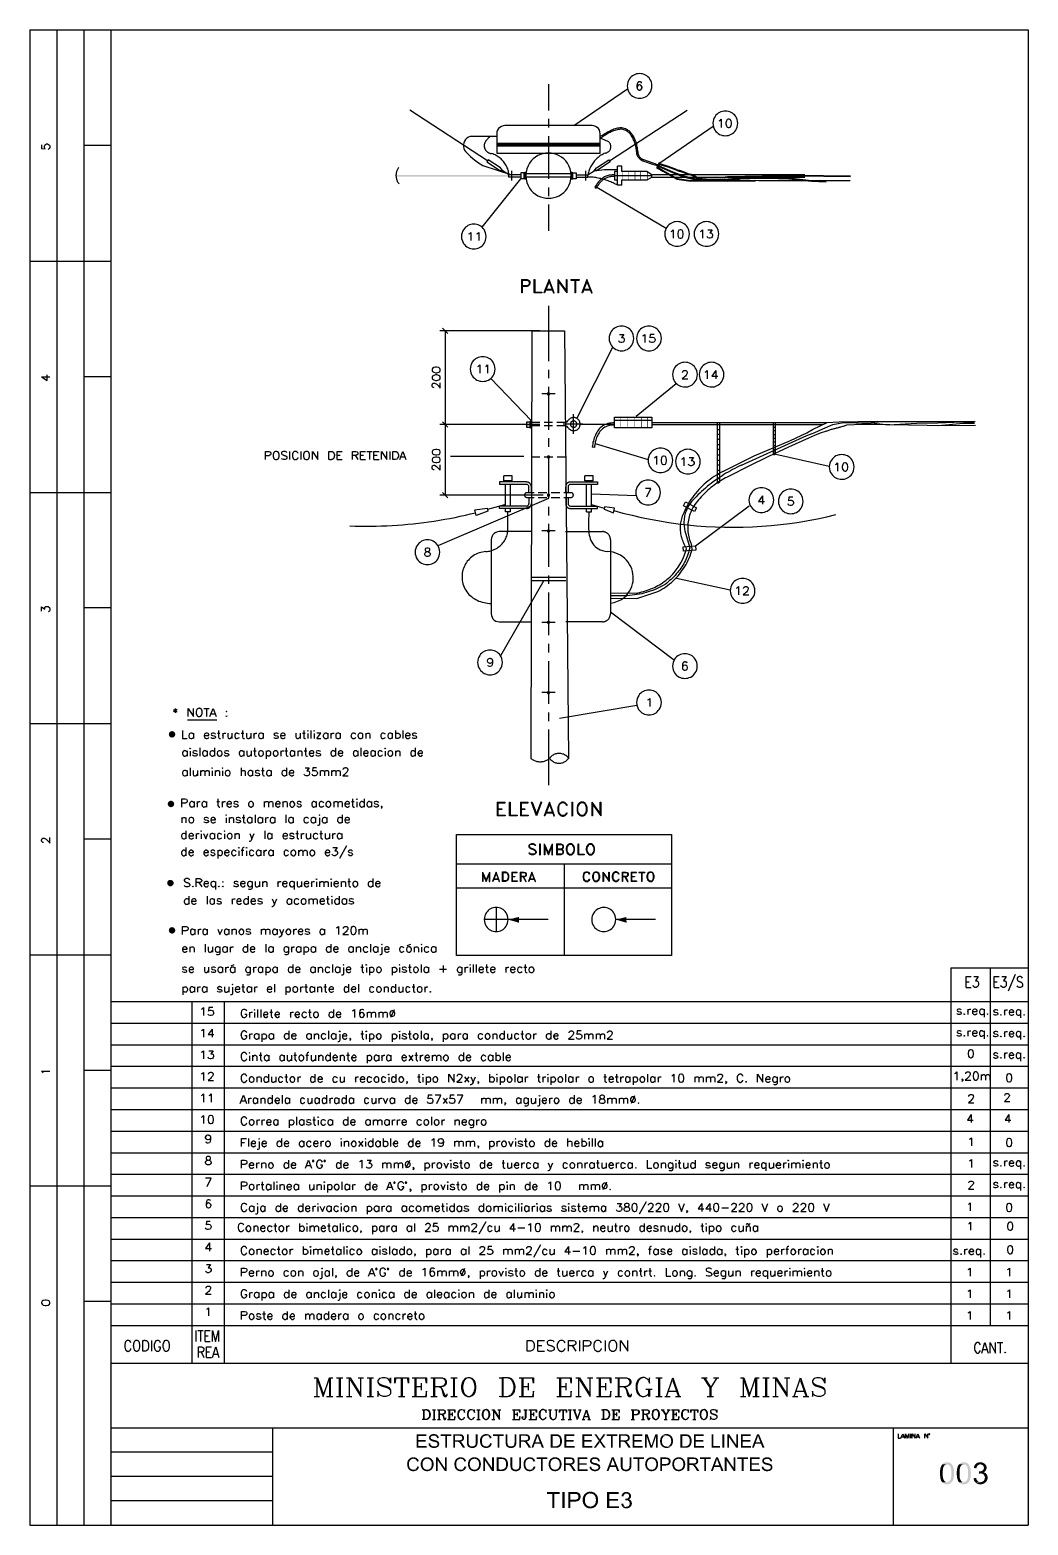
# Paper-space layout 'DGE_BT_003' of a CAD drawing. Header units: millimetres. Extents: x 8 to 202, y 3 to 294.
import ezdxf

# ---------------------------------------------------------------- set-up
doc = ezdxf.new("R2010")
doc.units = ezdxf.units.MM
for name, color, linetype, lineweight in [('DGE_CONTORNOS', 7, 'Continuous', 0), ('DGE_DATOS', 7, 'Continuous', 0), ('DGE_RELLENO', 7, 'Continuous', 0)]:
    doc.layers.add(name, color=color, linetype=linetype, lineweight=lineweight)

# ---------------------------------------------------------------- blocks, each defined once
blk = doc.blocks.new('DGE_BT_003')
at = {"layer": 'DGE_RELLENO', "true_color": 0x000000}
for points in [[(101.0497, 265.3736), (101.0497, 265.6487), (79.0575, 265.3736)], [(101.0497, 265.6487), (79.0575, 265.3736), (79.0575, 265.6487)], [(123.1265, 264.6539), (123.2323, 264.6539), (123.1265, 266.4742)], [(123.2323, 264.6539), (123.1265, 266.4742), (123.2323, 266.4742)], [(124.2483, 264.6539), (124.3542, 264.6539), (124.2483, 266.4742)], [(124.3542, 264.6539), (124.2483, 266.4742), (124.3542, 266.4742)], [(125.4972, 264.6539), (125.603, 264.6539), (125.4972, 266.4742)], [(125.603, 264.6539), (125.4972, 266.4742), (125.603, 266.4742)], [(126.619, 264.6539), (126.7037, 264.6539), (126.619, 266.4742)], [(126.7037, 264.6539), (126.619, 266.4742), (126.7037, 266.4742)], [(127.889, 264.6539), (127.9948, 264.6539), (127.889, 266.4742)], [(127.9948, 264.6539), (127.889, 266.4742), (127.9948, 266.4742)], [(122.682, 216.5209), (122.7878, 216.5209), (122.682, 218.6164)], [(122.7878, 216.5209), (122.682, 218.6164), (122.7878, 218.6164)], [(124.0367, 216.5209), (124.1425, 216.5209), (124.0367, 218.6164)], [(124.1425, 216.5209), (124.0367, 218.6164), (124.1425, 218.6164)], [(125.349, 216.5209), (125.4548, 216.5209), (125.349, 218.6164)], [(125.4548, 216.5209), (125.349, 218.6164), (125.4548, 218.6164)], [(126.746, 216.5209), (126.8518, 216.5209), (126.746, 218.6164)], [(126.8518, 216.5209), (126.746, 218.6164), (126.8518, 218.6164)], [(127.889, 216.5209), (127.9948, 216.5209), (127.889, 218.6164)], [(127.9948, 216.5209), (127.889, 218.6164), (127.9948, 218.6164)], [(34.9462, 157.1484), (34.9038, 156.9367), (35.5388, 156.9367)], [(35.0308, 157.3177), (34.9462, 157.1484), (35.5388, 156.9367)], [(35.1578, 157.4447), (35.0308, 157.3177), (35.5388, 156.9367)], [(35.3483, 157.5506), (35.1578, 157.4447), (35.5388, 156.9367)], [(35.5388, 157.5717), (35.3483, 157.5506), (35.5388, 156.9367)], [(35.7293, 157.5506), (35.5388, 157.5717), (35.5388, 156.9367)], [(35.8987, 157.4447), (35.7293, 157.5506), (35.5388, 156.9367)], [(36.0468, 157.3177), (35.8987, 157.4447), (35.5388, 156.9367)], [(36.1315, 157.1484), (36.0468, 157.3177), (35.5388, 156.9367)], [(36.1738, 156.9367), (36.1315, 157.1484), (35.5388, 156.9367)], [(34.9038, 156.9367), (34.9462, 156.7462), (35.5388, 156.9367)], [(34.9462, 156.7462), (35.0308, 156.5769), (35.5388, 156.9367)], [(35.0308, 156.5769), (35.1578, 156.4287), (35.5388, 156.9367)], [(35.1578, 156.4287), (35.3483, 156.3441), (35.5388, 156.9367)], [(35.3483, 156.3441), (35.5388, 156.3229), (35.5388, 156.9367)], [(35.5388, 156.3229), (35.7293, 156.3441), (35.5388, 156.9367)], [(35.7293, 156.3441), (35.8987, 156.4287), (35.5388, 156.9367)], [(35.8987, 156.4287), (36.0468, 156.5769), (35.5388, 156.9367)], [(36.0468, 156.5769), (36.1315, 156.7462), (35.5388, 156.9367)], [(36.1315, 156.7462), (36.1738, 156.9367), (35.5388, 156.9367)], [(34.7345, 143.6017), (34.6922, 143.4112), (35.3272, 143.4112)], [(34.6922, 143.4112), (34.7345, 143.2207), (35.3272, 143.4112)], [(34.8192, 143.7922), (34.7345, 143.6017), (35.3272, 143.4112)], [(34.7345, 143.2207), (34.8192, 143.0514), (35.3272, 143.4112)], [(34.9462, 143.9192), (34.8192, 143.7922), (35.3272, 143.4112)], [(34.8192, 143.0514), (34.9462, 142.9032), (35.3272, 143.4112)], [(35.1367, 144.0039), (34.9462, 143.9192), (35.3272, 143.4112)], [(34.9462, 142.9032), (35.1367, 142.8186), (35.3272, 143.4112)], [(35.3272, 144.0462), (35.1367, 144.0039), (35.3272, 143.4112)], [(35.1367, 142.8186), (35.3272, 142.7762), (35.3272, 143.4112)], [(35.5177, 144.0039), (35.3272, 144.0462), (35.3272, 143.4112)], [(35.687, 143.9192), (35.5177, 144.0039), (35.3272, 143.4112)], [(35.8352, 143.7922), (35.687, 143.9192), (35.3272, 143.4112)], [(35.9198, 143.6017), (35.8352, 143.7922), (35.3272, 143.4112)], [(35.9622, 143.4112), (35.9198, 143.6017), (35.3272, 143.4112)], [(35.3272, 142.7762), (35.5177, 142.8186), (35.3272, 143.4112)], [(35.5177, 142.8186), (35.687, 142.9032), (35.3272, 143.4112)], [(35.687, 142.9032), (35.8352, 143.0514), (35.3272, 143.4112)], [(35.8352, 143.0514), (35.9198, 143.2207), (35.3272, 143.4112)], [(35.9198, 143.2207), (35.9622, 143.4112), (35.3272, 143.4112)], [(34.6287, 128.2347), (34.5863, 128.0442), (35.2213, 128.0442)], [(34.5863, 128.0442), (34.6287, 127.8537), (35.2213, 128.0442)], [(34.7133, 128.4041), (34.6287, 128.2347), (35.2213, 128.0442)], [(34.6287, 127.8537), (34.7133, 127.6632), (35.2213, 128.0442)], [(34.8403, 128.5522), (34.7133, 128.4041), (35.2213, 128.0442)], [(34.7133, 127.6632), (34.8403, 127.5362), (35.2213, 128.0442)], [(35.0308, 128.6369), (34.8403, 128.5522), (35.2213, 128.0442)], [(34.8403, 127.5362), (35.0308, 127.4304), (35.2213, 128.0442)], [(35.2213, 128.6581), (35.0308, 128.6369), (35.2213, 128.0442)], [(35.0308, 127.4304), (35.2213, 127.4092), (35.2213, 128.0442)], [(35.4118, 128.6369), (35.2213, 128.6581), (35.2213, 128.0442)], [(35.5812, 128.5522), (35.4118, 128.6369), (35.2213, 128.0442)], [(35.7293, 128.4041), (35.5812, 128.5522), (35.2213, 128.0442)], [(35.814, 128.2347), (35.7293, 128.4041), (35.2213, 128.0442)], [(35.8563, 128.0442), (35.814, 128.2347), (35.2213, 128.0442)], [(35.2213, 127.4092), (35.4118, 127.4304), (35.2213, 128.0442)], [(35.4118, 127.4304), (35.5812, 127.5362), (35.2213, 128.0442)], [(35.5812, 127.5362), (35.7293, 127.6632), (35.2213, 128.0442)], [(35.7293, 127.6632), (35.814, 127.8537), (35.2213, 128.0442)], [(35.814, 127.8537), (35.8563, 128.0442), (35.2213, 128.0442)], [(35.0308, 119.1966), (34.9462, 119.0272), (35.5388, 118.8367)], [(35.1578, 119.3447), (35.0308, 119.1966), (35.5388, 118.8367)], [(35.3483, 119.4294), (35.1578, 119.3447), (35.5388, 118.8367)], [(35.5388, 119.4717), (35.3483, 119.4294), (35.5388, 118.8367)], [(35.7293, 119.4294), (35.5388, 119.4717), (35.5388, 118.8367)], [(35.8987, 119.3447), (35.7293, 119.4294), (35.5388, 118.8367)], [(36.0468, 119.1966), (35.8987, 119.3447), (35.5388, 118.8367)], [(36.1315, 119.0272), (36.0468, 119.1966), (35.5388, 118.8367)], [(102.9758, 121.4402), (102.997, 120.3184), (100.9015, 120.9322)], [(123.8885, 121.4402), (123.9097, 120.3184), (121.8142, 120.9322)], [(34.9462, 119.0272), (34.9038, 118.8367), (35.5388, 118.8367)], [(34.9038, 118.8367), (34.9462, 118.6462), (35.5388, 118.8367)], [(34.9462, 118.6462), (35.0308, 118.4557), (35.5388, 118.8367)], [(35.0308, 118.4557), (35.1578, 118.3287), (35.5388, 118.8367)], [(35.1578, 118.3287), (35.3483, 118.2441), (35.5388, 118.8367)], [(35.3483, 118.2441), (35.5388, 118.2017), (35.5388, 118.8367)], [(36.1738, 118.8367), (36.1315, 119.0272), (35.5388, 118.8367)], [(35.5388, 118.2017), (35.7293, 118.2441), (35.5388, 118.8367)], [(35.7293, 118.2441), (35.8987, 118.3287), (35.5388, 118.8367)], [(35.8987, 118.3287), (36.0468, 118.4557), (35.5388, 118.8367)], [(36.0468, 118.4557), (36.1315, 118.6462), (35.5388, 118.8367)], [(36.1315, 118.6462), (36.1738, 118.8367), (35.5388, 118.8367)], [(23.495, 34.8262), (23.749, 34.5722), (201.9935, 34.8262)], [(23.495, 3.2244), (23.749, 34.5722), (23.495, 34.8262)], [(23.749, 3.3514), (23.495, 3.2244), (23.749, 34.5722)], [(23.749, 34.5722), (201.9935, 34.8262), (201.8665, 34.5722)], [(201.9935, 34.8262), (201.8665, 34.5722), (201.9935, 34.6992)], [(201.9935, 34.6992), (201.8665, 34.5722), (201.9935, 3.2244)], [(201.8665, 34.5722), (201.9935, 3.2244), (201.8665, 3.3514)], [(84.963, 20.8774), (83.0792, 20.8774), (83.0792, 18.2527), (85.0265, 18.2527), (85.0265, 18.5702), (83.4178, 18.5702), (83.4178, 19.4592), (84.8783, 19.4592), (84.8783, 19.7556), (83.4178, 19.7556), (83.4178, 20.5599), (84.963, 20.5599)], [(86.4235, 20.9197), (86.3029, 20.9198), (86.1899, 20.9085), (86.0847, 20.8865), (85.9875, 20.8548), (85.8984, 20.8143), (85.8178, 20.7658), (85.7458, 20.7104), (85.6827, 20.6489), (85.6285, 20.5821), (85.5837, 20.511), (85.5482, 20.4365), (85.5225, 20.3595), (85.5066, 20.2808), (85.5007, 20.2014), (85.5052, 20.1222), (85.5202, 20.0441), (85.5458, 19.9679), (85.5824, 19.8946), (85.6301, 19.825), (85.6891, 19.7601), (85.7596, 19.7008), (85.8419, 19.6479), (85.9361, 19.6023), (86.0425, 19.5651), (86.064, 19.553), (86.0868, 19.5418), (86.1107, 19.5312), (86.1357, 19.5214), (86.1617, 19.5121), (86.1885, 19.5033), (86.2161, 19.4951), (86.2444, 19.4873), (86.2732, 19.4799), (86.3024, 19.4727), (86.3319, 19.4659), (86.3617, 19.4592), (86.3916, 19.4527), (86.4216, 19.4463), (86.4514, 19.4399), (86.481, 19.4335), (86.5104, 19.427), (86.5393, 19.4204), (86.5678, 19.4136), (86.5956, 19.4065), (86.6227, 19.3991), (86.649, 19.3914), (86.6743, 19.3832), (86.6987, 19.3745), (86.7185, 19.3698), (86.7381, 19.365), (86.7574, 19.3602), (86.7764, 19.3553), (86.7952, 19.3503), (86.8136, 19.345), (86.8318, 19.3396), (86.8497, 19.3339), (86.8674, 19.3278), (86.8847, 19.3213), (86.9018, 19.3145), (86.9187, 19.3071), (86.9352, 19.2992), (86.9515, 19.2907), (86.9676, 19.2816), (86.9834, 19.2718), (86.9989, 19.2612), (87.0142, 19.2499), (87.0293, 19.2378), (87.0441, 19.2248), (87.0586, 19.2108), (87.0729, 19.1959), (87.087, 19.1799), (87.1008, 19.1629), (87.122, 19.0994), (87.1432, 19.0359), (87.1643, 18.9724), (87.1643, 18.9512), (87.1432, 18.8665), (87.122, 18.8031), (87.0797, 18.7396), (86.995, 18.6549), (86.9315, 18.6126), (86.8045, 18.5491), (86.7566, 18.5435), (86.7087, 18.5388), (86.6607, 18.5347), (86.6127, 18.5312), (86.5647, 18.5284), (86.5165, 18.5261), (86.4684, 18.5243), (86.4201, 18.523), (86.3718, 18.5221), (86.3235, 18.5216), (86.2751, 18.5214), (86.2267, 18.5215), (86.1781, 18.5219), (86.1296, 18.5224), (86.0809, 18.5231), (86.0322, 18.5238), (85.9835, 18.5246), (85.9346, 18.5254), (85.8858, 18.5262), (85.8368, 18.5269), (85.7878, 18.5275), (85.7387, 18.5279), (85.6896, 18.528), (85.6403, 18.5279), (85.7051, 18.4559), (85.7817, 18.3929), (85.8686, 18.3389), (85.9644, 18.2939), (86.0675, 18.258), (86.1764, 18.2311), (86.2896, 18.2133), (86.4057, 18.2046), (86.5231, 18.205), (86.6402, 18.2144), (86.7557, 18.233), (86.868, 18.2608), (86.9756, 18.2977), (87.0769, 18.3437), (87.1706, 18.3989), (87.255, 18.4634), (87.3288, 18.537), (87.3903, 18.6198), (87.438, 18.7119), (87.4706, 18.8132), (87.4864, 18.9237), (87.4839, 19.0435), (87.4618, 19.1727), (87.4183, 19.3111), (87.3829, 19.3665), (87.3434, 19.417), (87.3001, 19.4627), (87.2533, 19.5041), (87.2034, 19.5415), (87.1507, 19.5752), (87.0953, 19.6055), (87.0378, 19.6328), (86.9783, 19.6574), (86.9172, 19.6796), (86.8548, 19.6997), (86.7914, 19.7181), (86.7273, 19.7351), (86.6628, 19.7511), (86.5982, 19.7664), (86.5338, 19.7812), (86.47, 19.7959), (86.4069, 19.811), (86.3451, 19.8266), (86.2847, 19.8431), (86.226, 19.8608), (86.1694, 19.8802), (86.1152, 19.9014), (86.0637, 19.9249), (86.0544, 19.9302), (86.045, 19.9351), (86.0355, 19.9399), (86.026, 19.9445), (86.0164, 19.9489), (86.0069, 19.9532), (85.9974, 19.9576), (85.988, 19.9619), (85.9787, 19.9663), (85.9695, 19.9708), (85.9605, 19.9754), (85.9517, 19.9803), (85.9432, 19.9855), (85.9349, 19.9909), (85.9269, 19.9967), (85.9192, 20.0029), (85.9119, 20.0096), (85.9049, 20.0167), (85.8984, 20.0244), (85.8923, 20.0328), (85.8867, 20.0417), (85.8817, 20.0514), (85.8771, 20.0618), (85.8732, 20.0731), (85.8659, 20.0954), (85.8593, 20.1155), (85.8534, 20.1336), (85.8481, 20.1499), (85.8435, 20.1646), (85.8395, 20.1779), (85.8362, 20.19), (85.8335, 20.201), (85.8314, 20.2112), (85.83, 20.2207), (85.8292, 20.2297), (85.829, 20.2384), (85.8294, 20.2471), (85.8304, 20.2558), (85.8321, 20.2649), (85.8343, 20.2744), (85.8371, 20.2846), (85.8405, 20.2956), (85.8445, 20.3077), (85.8491, 20.321), (85.8543, 20.3358), (85.86, 20.3522), (85.8663, 20.3704), (85.8732, 20.3906), (85.9155, 20.454), (85.979, 20.4964), (86.0637, 20.5387), (86.1272, 20.5811), (86.1907, 20.5811), (86.2753, 20.6022), (86.3388, 20.6022), (86.4447, 20.6234), (87.2278, 20.6234), (87.1978, 20.6511), (87.1687, 20.6769), (87.1404, 20.7009), (87.1127, 20.7231), (87.0855, 20.7437), (87.0587, 20.7627), (87.0322, 20.7801), (87.0058, 20.7962), (86.9795, 20.8108), (86.9531, 20.8242), (86.9265, 20.8364), (86.8996, 20.8475), (86.8723, 20.8575), (86.8444, 20.8665), (86.8158, 20.8746), (86.7864, 20.8819), (86.7561, 20.8885), (86.7247, 20.8944), (86.6922, 20.8996), (86.6585, 20.9044), (86.6233, 20.9087), (86.5866, 20.9126), (86.5483, 20.9163), (86.5082, 20.9197)], [(87.2278, 20.6234), (86.4447, 20.6234), (86.4623, 20.6174), (86.4795, 20.6126), (86.4963, 20.6089), (86.5127, 20.6061), (86.5289, 20.604), (86.5448, 20.6026), (86.5605, 20.6017), (86.5761, 20.601), (86.5915, 20.6006), (86.607, 20.6003), (86.6224, 20.5998), (86.6379, 20.599), (86.6536, 20.5979), (86.6693, 20.5962), (86.6853, 20.5939), (86.7016, 20.5907), (86.7181, 20.5865), (86.735, 20.5812), (86.7523, 20.5746), (86.7701, 20.5666), (86.7884, 20.5571), (86.8073, 20.5458), (86.8267, 20.5327), (86.8468, 20.5175), (86.868, 20.5065), (86.8874, 20.4949), (86.9053, 20.4826), (86.9216, 20.4698), (86.9366, 20.4564), (86.9502, 20.4425), (86.9627, 20.428), (86.974, 20.413), (86.9843, 20.3975), (86.9936, 20.3815), (87.0022, 20.365), (87.0099, 20.3481), (87.0171, 20.3307), (87.0237, 20.3129), (87.0298, 20.2948), (87.0355, 20.2762), (87.041, 20.2572), (87.0463, 20.2379), (87.0515, 20.2183), (87.0568, 20.1983), (87.0621, 20.178), (87.0676, 20.1574), (87.0735, 20.1365), (87.0797, 20.1154), (87.4183, 20.1366), (87.4145, 20.1557), (87.4109, 20.1748), (87.4075, 20.1939), (87.4042, 20.2128), (87.401, 20.2316), (87.3978, 20.2503), (87.3946, 20.2689), (87.3912, 20.2873), (87.3877, 20.3056), (87.3839, 20.3238), (87.3798, 20.3419), (87.3753, 20.3597), (87.3704, 20.3775), (87.3651, 20.395), (87.3591, 20.4124), (87.3526, 20.4296), (87.3453, 20.4466), (87.3373, 20.4634), (87.3285, 20.4801), (87.3188, 20.4965), (87.3082, 20.5127), (87.2966, 20.5286), (87.284, 20.5444), (87.2702, 20.5599)], [(89.8525, 20.8774), (87.7782, 20.8774), (87.7782, 20.5599), (88.646, 20.5599), (88.646, 18.2527), (88.9847, 18.2527), (88.9847, 20.5599), (89.8525, 20.5599)], [(91.3977, 20.8774), (90.2335, 20.8774), (90.2335, 18.2527), (90.5722, 18.2527), (90.5722, 19.4169), (90.6057, 19.4189), (90.6446, 19.4202), (90.6885, 19.4207), (90.7369, 19.4208), (90.7892, 19.4204), (90.8449, 19.4197), (90.9036, 19.419), (90.9648, 19.4182), (91.0278, 19.4176), (91.0923, 19.4173), (91.1577, 19.4175), (91.2236, 19.4182), (91.2893, 19.4197), (91.3545, 19.4219), (91.4186, 19.4252), (91.4811, 19.4297), (91.5415, 19.4354), (91.5993, 19.4425), (91.654, 19.4512), (91.7051, 19.4615), (91.7521, 19.4737), (91.7944, 19.4879), (91.8317, 19.5042), (91.8633, 19.5227), (91.9903, 19.5651), (92.0538, 19.6074), (92.1385, 19.6921), (92.1597, 19.6921), (90.5722, 19.7132), (90.5722, 20.5811), (91.3977, 20.5811), (92.1385, 20.6446), (92.1183, 20.6702), (92.097, 20.6936), (92.0747, 20.7149), (92.0516, 20.7343), (92.0275, 20.7519), (92.0027, 20.7677), (91.9771, 20.7818), (91.9508, 20.7944), (91.9239, 20.8057), (91.8964, 20.8156), (91.8684, 20.8243), (91.8399, 20.8319), (91.811, 20.8385), (91.7818, 20.8443), (91.7522, 20.8492), (91.7225, 20.8536), (91.6925, 20.8573), (91.6624, 20.8606), (91.6322, 20.8636), (91.6021, 20.8664), (91.5719, 20.8691), (91.5419, 20.8717), (91.512, 20.8744), (91.4823, 20.8774)], [(92.1385, 20.6446), (91.3977, 20.5811), (91.5247, 20.5811), (91.5882, 20.5599), (91.6728, 20.5599), (91.7363, 20.5387), (91.9057, 20.3694), (91.948, 20.3059), (91.948, 20.2424), (91.9692, 20.1577), (91.9692, 20.1366), (91.9661, 20.1187), (91.9622, 20.1005), (91.9575, 20.0818), (91.9521, 20.0629), (91.946, 20.0438), (91.9391, 20.0246), (91.9314, 20.0055), (91.9231, 19.9864), (91.914, 19.9676), (91.9042, 19.9491), (91.8936, 19.931), (91.8824, 19.9134), (91.8704, 19.8964), (91.8578, 19.8801), (91.8444, 19.8646), (91.8304, 19.8499), (91.8157, 19.8363), (91.8003, 19.8238), (91.7842, 19.8124), (91.7675, 19.8023), (91.7501, 19.7936), (91.7321, 19.7864), (91.7134, 19.7807), (91.694, 19.7767), (91.6728, 19.7556), (91.6305, 19.7556), (91.567, 19.7344), (91.4823, 19.7344), (91.3977, 19.7132), (90.5722, 19.7132), (92.1597, 19.6921), (92.1747, 19.7117), (92.1886, 19.731), (92.2015, 19.75), (92.2133, 19.7687), (92.2241, 19.7872), (92.2341, 19.8056), (92.2432, 19.8238), (92.2515, 19.8419), (92.2592, 19.86), (92.2661, 19.8781), (92.2725, 19.8962), (92.2783, 19.9144), (92.2837, 19.9328), (92.2886, 19.9514), (92.2933, 19.9702), (92.2976, 19.9893), (92.3017, 20.0088), (92.3056, 20.0286), (92.3094, 20.0488), (92.3132, 20.0695), (92.3169, 20.0907), (92.3208, 20.1124), (92.3248, 20.1347), (92.329, 20.1577), (92.329, 20.2212), (92.2867, 20.3482), (92.2655, 20.4329), (92.2443, 20.4964), (92.202, 20.5599), (92.202, 20.5811)], [(93.218, 20.8774), (92.8793, 20.8774), (92.8793, 19.0994), (92.9005, 19.0147), (92.9005, 18.9512), (92.9074, 18.9188), (92.9135, 18.8896), (92.9188, 18.8636), (92.9236, 18.8403), (92.9279, 18.8194), (92.9319, 18.8007), (92.9357, 18.784), (92.9394, 18.7688), (92.9431, 18.7549), (92.9471, 18.7421), (92.9513, 18.7299), (92.9559, 18.7183), (92.9611, 18.7067), (92.967, 18.695), (92.9737, 18.6829), (92.9813, 18.6701), (92.99, 18.6563), (92.9999, 18.6411), (93.011, 18.6244), (93.0237, 18.6058), (93.0378, 18.585), (93.0537, 18.5618), (93.0714, 18.5358), (93.091, 18.5067), (93.8742, 18.5279), (93.8074, 18.5264), (93.745, 18.5292), (93.6871, 18.5361), (93.6333, 18.547), (93.5835, 18.5616), (93.5377, 18.5799), (93.4957, 18.6017), (93.4573, 18.6268), (93.4223, 18.6551), (93.3907, 18.6864), (93.3623, 18.7206), (93.3369, 18.7574), (93.3145, 18.7968), (93.2948, 18.8386), (93.2777, 18.8826), (93.2631, 18.9287), (93.2508, 18.9767), (93.2407, 19.0265), (93.2327, 19.0779), (93.2265, 19.1307), (93.2221, 19.1848), (93.2193, 19.2401), (93.218, 19.2963), (93.218, 19.3534)], [(94.9325, 20.8774), (94.5938, 20.8774), (94.5938, 19.2899), (94.5727, 19.1841), (94.5727, 19.0994), (94.5515, 19.0359), (94.5515, 18.9512), (94.5303, 18.8877), (94.5092, 18.8242), (94.488, 18.7819), (94.4457, 18.7396), (94.4245, 18.6972), (94.4033, 18.6761), (94.361, 18.6549), (94.3187, 18.6126), (94.1282, 18.5491), (94.0435, 18.5279), (93.8742, 18.5279), (93.091, 18.5067), (93.1725, 18.4389), (93.2605, 18.3791), (93.3539, 18.3275), (93.452, 18.2843), (93.5536, 18.2495), (93.6579, 18.2232), (93.764, 18.2057), (93.871, 18.197), (93.9778, 18.1972), (94.0835, 18.2065), (94.1873, 18.2249), (94.2882, 18.2526), (94.3853, 18.2897), (94.4776, 18.3364), (94.5641, 18.3927), (94.6441, 18.4587), (94.7164, 18.5347), (94.7803, 18.6207), (94.8347, 18.7168), (94.8788, 18.8231), (94.9115, 18.9398), (94.932, 19.067), (94.9393, 19.2048), (94.9325, 19.3534)], [(96.647, 20.9197), (96.619, 20.9206), (96.5912, 20.9205), (96.5635, 20.9197), (96.536, 20.9181), (96.5087, 20.9157), (96.4815, 20.9126), (96.4545, 20.9088), (96.4276, 20.9044), (96.4008, 20.8993), (96.3742, 20.8936), (96.3477, 20.8874), (96.3213, 20.8807), (96.295, 20.8735), (96.2689, 20.8658), (96.2428, 20.8577), (96.2168, 20.8492), (96.191, 20.8404), (96.1652, 20.8313), (96.1395, 20.8218), (96.1139, 20.8122), (96.0883, 20.8022), (96.0628, 20.7922), (96.0374, 20.7819), (96.012, 20.7716), (96.012, 20.7504), (95.9334, 20.7052), (95.8608, 20.6545), (95.7942, 20.5987), (95.7335, 20.538), (95.6784, 20.473), (95.6289, 20.4039), (95.5849, 20.3311), (95.5462, 20.255), (95.5127, 20.176), (95.4842, 20.0944), (95.4607, 20.0105), (95.442, 19.9249), (95.4279, 19.8378), (95.4185, 19.7495), (95.4134, 19.6606), (95.4127, 19.5713), (95.4161, 19.4819), (95.4236, 19.393), (95.435, 19.3048), (95.4502, 19.2177), (95.469, 19.132), (95.4914, 19.0483), (95.5172, 18.9667), (95.5463, 18.8877), (95.5806, 18.8011), (95.6227, 18.7202), (95.6719, 18.645), (95.7278, 18.5756), (95.7897, 18.5119), (95.8571, 18.4541), (95.9294, 18.4021), (96.006, 18.3561), (96.0865, 18.3161), (96.1702, 18.2821), (96.2566, 18.2542), (96.3451, 18.2323), (96.4352, 18.2167), (96.5262, 18.2073), (96.6176, 18.2041), (96.7089, 18.2072), (96.7995, 18.2166), (96.8889, 18.2325), (96.9764, 18.2548), (97.0615, 18.2835), (97.1436, 18.3188), (97.2222, 18.3607), (97.2968, 18.4092), (97.3667, 18.4644), (97.2536, 18.4672), (97.1437, 18.4696), (97.0369, 18.4722), (96.9336, 18.4756), (96.8337, 18.4802), (96.7374, 18.4866), (96.6448, 18.4954), (96.5562, 18.5069), (96.4716, 18.5217), (96.3912, 18.5405), (96.3151, 18.5636), (96.2434, 18.5917), (96.1763, 18.6251), (96.1139, 18.6646), (96.0563, 18.7105), (96.0038, 18.7634), (95.9563, 18.8238), (95.9142, 18.8923), (95.8774, 18.9694), (95.8461, 19.0555), (95.8205, 19.1513), (95.8008, 19.2572), (95.7869, 19.3738), (95.7792, 19.5016), (95.7776, 19.6354), (95.7835, 19.7591), (95.7965, 19.8729), (95.8165, 19.9773), (95.8434, 20.0726), (95.8769, 20.1591), (95.9168, 20.2372), (95.9631, 20.3073), (96.0154, 20.3697), (96.0737, 20.4247), (96.1377, 20.4728), (96.2073, 20.5142), (96.2822, 20.5494), (96.3623, 20.5787), (96.4474, 20.6023), (96.5374, 20.6208), (96.632, 20.6344), (96.7311, 20.6435), (96.8344, 20.6485), (96.9419, 20.6496), (97.0532, 20.6473), (97.1683, 20.642), (97.287, 20.6339), (97.409, 20.6234), (97.3667, 20.6657), (97.3032, 20.7081), (97.2185, 20.7927), (97.028, 20.8562), (96.9433, 20.8774), (96.8798, 20.8986), (96.7952, 20.9197), (96.7317, 20.9197)], [(97.409, 20.6234), (96.647, 20.6234), (96.6971, 20.6209), (96.7447, 20.6168), (96.7897, 20.6109), (96.8324, 20.6034), (96.8728, 20.5942), (96.911, 20.5833), (96.9472, 20.5706), (96.9814, 20.5562), (97.0137, 20.54), (97.0442, 20.522), (97.0731, 20.5023), (97.1005, 20.4807), (97.1264, 20.4572), (97.151, 20.4319), (97.1743, 20.4047), (97.1965, 20.3757), (97.2176, 20.3447), (97.2378, 20.3118), (97.2572, 20.277), (97.2759, 20.2402), (97.294, 20.2014), (97.3115, 20.1606), (97.3287, 20.1179), (97.3455, 20.0731), (97.6842, 20.1577), (97.6717, 20.1947), (97.6605, 20.2271), (97.6505, 20.2554), (97.6416, 20.28), (97.6336, 20.3012), (97.6264, 20.3194), (97.6199, 20.3351), (97.6138, 20.3485), (97.6082, 20.3602), (97.6027, 20.3704), (97.5974, 20.3796), (97.592, 20.3882), (97.5864, 20.3965), (97.5804, 20.4049), (97.574, 20.4138), (97.567, 20.4236), (97.5593, 20.4348), (97.5507, 20.4475), (97.541, 20.4624), (97.5302, 20.4797), (97.5181, 20.4998), (97.5045, 20.5232), (97.4894, 20.5501), (97.4725, 20.5811)], [(100.0337, 20.8774), (97.9593, 20.8774), (97.9593, 20.5599), (98.8272, 20.5599), (98.8272, 18.2527), (99.1658, 18.2527), (99.1658, 20.5599), (100.0337, 20.5599)], [(100.7533, 20.8774), (100.4147, 20.8774), (100.4147, 19.0994), (100.4358, 19.0147), (100.4358, 18.9512), (100.4427, 18.9188), (100.4488, 18.8896), (100.4542, 18.8636), (100.459, 18.8403), (100.4633, 18.8194), (100.4673, 18.8007), (100.4711, 18.784), (100.4748, 18.7688), (100.4786, 18.7549), (100.4825, 18.7421), (100.4867, 18.7299), (100.4914, 18.7183), (100.4966, 18.7067), (100.5025, 18.695), (100.5092, 18.6829), (100.5168, 18.6701), (100.5255, 18.6563), (100.5354, 18.6411), (100.5465, 18.6244), (100.5591, 18.6058), (100.5733, 18.585), (100.5891, 18.5618), (100.6067, 18.5358), (100.6263, 18.5067), (101.4095, 18.5279), (101.3427, 18.5264), (101.2804, 18.5292), (101.2224, 18.5361), (101.1686, 18.547), (101.1189, 18.5616), (101.0731, 18.5799), (101.031, 18.6017), (100.9926, 18.6268), (100.9577, 18.6551), (100.926, 18.6864), (100.8976, 18.7206), (100.8723, 18.7574), (100.8498, 18.7968), (100.8301, 18.8386), (100.813, 18.8826), (100.7984, 18.9287), (100.7861, 18.9767), (100.776, 19.0265), (100.768, 19.0779), (100.7618, 19.1307), (100.7574, 19.1848), (100.7547, 19.2401), (100.7533, 19.2963), (100.7533, 19.3534)], [(102.4678, 20.8774), (102.1292, 20.8774), (102.1292, 19.2899), (102.108, 19.1841), (102.108, 19.0994), (102.0868, 19.0359), (102.0868, 18.9512), (102.0445, 18.8242), (102.0233, 18.7819), (101.981, 18.7396), (101.9598, 18.6972), (101.9387, 18.6761), (101.8963, 18.6549), (101.854, 18.6126), (101.6635, 18.5491), (101.5788, 18.5279), (101.4095, 18.5279), (100.6263, 18.5067), (100.7079, 18.4389), (100.7958, 18.3791), (100.8893, 18.3275), (100.9873, 18.2843), (101.0889, 18.2495), (101.1933, 18.2232), (101.2994, 18.2057), (101.4063, 18.197), (101.5131, 18.1972), (101.6189, 18.2065), (101.7227, 18.2249), (101.8236, 18.2526), (101.9206, 18.2897), (102.0129, 18.3364), (102.0995, 18.3927), (102.1794, 18.4587), (102.2518, 18.5347), (102.3156, 18.6207), (102.37, 18.7168), (102.4141, 18.8231), (102.4468, 18.9398), (102.4673, 19.067), (102.4746, 19.2048), (102.4678, 19.3534)], [(104.2247, 20.8774), (103.0605, 20.8774), (103.0605, 18.2527), (103.3992, 18.2527), (103.3992, 19.4169), (103.4327, 19.4189), (103.4716, 19.4202), (103.5155, 19.4207), (103.5639, 19.4208), (103.6162, 19.4204), (103.672, 19.4197), (103.7306, 19.419), (103.7918, 19.4182), (103.8548, 19.4176), (103.9193, 19.4173), (103.9847, 19.4175), (104.0506, 19.4182), (104.1163, 19.4197), (104.1815, 19.4219), (104.2456, 19.4252), (104.3081, 19.4297), (104.3685, 19.4354), (104.4263, 19.4425), (104.481, 19.4512), (104.5321, 19.4615), (104.5791, 19.4737), (104.6214, 19.4879), (104.6587, 19.5042), (104.6903, 19.5227), (104.8173, 19.5651), (104.8808, 19.6074), (104.9655, 19.6921), (104.9867, 19.6921), (103.3992, 19.7132), (103.3992, 20.5811), (104.2247, 20.5811), (104.9655, 20.6446), (104.9453, 20.6702), (104.924, 20.6936), (104.9017, 20.7149), (104.8786, 20.7343), (104.8545, 20.7519), (104.8297, 20.7677), (104.8041, 20.7818), (104.7778, 20.7944), (104.7509, 20.8057), (104.7234, 20.8156), (104.6954, 20.8243), (104.6669, 20.8319), (104.638, 20.8385), (104.6088, 20.8443), (104.5792, 20.8492), (104.5495, 20.8536), (104.5195, 20.8573), (104.4894, 20.8606), (104.4592, 20.8636), (104.4291, 20.8664), (104.3989, 20.8691), (104.3689, 20.8717), (104.339, 20.8744), (104.3093, 20.8774)], [(104.9655, 20.6446), (104.2247, 20.5811), (104.3517, 20.5811), (104.4152, 20.5599), (104.4998, 20.5599), (104.5633, 20.5387), (104.7327, 20.3694), (104.775, 20.3059), (104.775, 20.2424), (104.7962, 20.1577), (104.7962, 20.1366), (104.793, 20.1187), (104.7892, 20.1005), (104.7845, 20.0818), (104.7791, 20.0629), (104.773, 20.0438), (104.7661, 20.0246), (104.7584, 20.0055), (104.7501, 19.9864), (104.741, 19.9676), (104.7312, 19.9491), (104.7206, 19.931), (104.7094, 19.9134), (104.6974, 19.8964), (104.6848, 19.8801), (104.6714, 19.8646), (104.6574, 19.8499), (104.6427, 19.8363), (104.6273, 19.8238), (104.6112, 19.8124), (104.5945, 19.8023), (104.5771, 19.7936), (104.559, 19.7864), (104.5403, 19.7807), (104.521, 19.7767), (104.4998, 19.7556), (104.4575, 19.7556), (104.394, 19.7344), (104.3093, 19.7344), (104.2247, 19.7132), (103.3992, 19.7132), (104.9867, 19.6921), (105.0017, 19.7117), (105.0156, 19.731), (105.0285, 19.75), (105.0403, 19.7687), (105.0511, 19.7872), (105.0611, 19.8056), (105.0702, 19.8238), (105.0785, 19.8419), (105.0862, 19.86), (105.0931, 19.8781), (105.0995, 19.8962), (105.1053, 19.9144), (105.1107, 19.9328), (105.1156, 19.9514), (105.1202, 19.9702), (105.1246, 19.9893), (105.1286, 20.0088), (105.1326, 20.0286), (105.1364, 20.0488), (105.1401, 20.0695), (105.1439, 20.0907), (105.1478, 20.1124), (105.1518, 20.1347), (105.156, 20.1577), (105.156, 20.2212), (105.1137, 20.3482), (105.0925, 20.4329), (105.0713, 20.4964), (105.029, 20.5599), (105.029, 20.5811)], [(106.7858, 20.8774), (106.4048, 20.8774), (105.41, 18.2527), (105.7698, 18.2527), (106.0662, 19.0571), (107.1668, 19.0571), (106.1508, 19.3322), (106.174, 19.3824), (106.1967, 19.433), (106.2188, 19.484), (106.2405, 19.5354), (106.2617, 19.5871), (106.2824, 19.6391), (106.3027, 19.6914), (106.3225, 19.744), (106.342, 19.7969), (106.361, 19.8499), (106.3797, 19.9032), (106.398, 19.9566), (106.4159, 20.0102), (106.4335, 20.0639), (106.4508, 20.1177), (106.4679, 20.1716), (106.4846, 20.2255), (106.5011, 20.2795), (106.5173, 20.3334), (106.5333, 20.3873), (106.5491, 20.4412), (106.5647, 20.495), (106.5801, 20.5487), (106.5953, 20.6022)], [(106.7858, 20.8774), (106.5953, 20.6022), (106.5953, 20.5599), (106.6377, 20.4329), (106.6588, 20.3694), (106.68, 20.2847), (106.7223, 20.2212), (106.7435, 20.1366), (106.7858, 20.0519), (107.0398, 19.3322), (106.1508, 19.3322), (107.1668, 19.0571), (107.4632, 18.2527), (107.8653, 18.2527)], [(110.0878, 20.8774), (109.1777, 20.8774), (109.1777, 18.2527), (109.2485, 18.2612), (109.3218, 18.2665), (109.3972, 18.269), (109.4746, 18.2693), (109.5536, 18.2679), (109.6339, 18.2652), (109.7154, 18.2617), (109.7976, 18.2579), (109.8804, 18.2543), (109.9634, 18.2513), (110.0464, 18.2495), (110.1291, 18.2493), (110.2112, 18.2512), (110.2925, 18.2557), (110.3727, 18.2632), (110.4514, 18.2744), (110.5285, 18.2895), (110.6036, 18.3092), (110.6765, 18.3339), (110.7469, 18.364), (110.8146, 18.4001), (110.8791, 18.4427), (110.9404, 18.4922), (110.998, 18.5491), (109.5375, 18.5702), (109.5375, 20.5599), (110.0878, 20.5599), (110.998, 20.6022), (110.9617, 20.6329), (110.9266, 20.6608), (110.8926, 20.6862), (110.8596, 20.7091), (110.8275, 20.7298), (110.796, 20.7484), (110.765, 20.7649), (110.7344, 20.7796), (110.7041, 20.7926), (110.6738, 20.8041), (110.6434, 20.814), (110.6128, 20.8227), (110.5818, 20.8303), (110.5502, 20.8368), (110.518, 20.8425), (110.485, 20.8474), (110.4509, 20.8518), (110.4158, 20.8557), (110.3793, 20.8593), (110.3414, 20.8627), (110.302, 20.866), (110.2607, 20.8695), (110.2176, 20.8733), (110.1725, 20.8774)], [(110.998, 20.6022), (110.0878, 20.5599), (110.1273, 20.5623), (110.1663, 20.5637), (110.2048, 20.5641), (110.2429, 20.5634), (110.2804, 20.5615), (110.3174, 20.5584), (110.3538, 20.554), (110.3895, 20.5483), (110.4246, 20.5411), (110.459, 20.5325), (110.4927, 20.5223), (110.5256, 20.5105), (110.5577, 20.4971), (110.589, 20.4819), (110.6195, 20.465), (110.6491, 20.4461), (110.6777, 20.4254), (110.7054, 20.4027), (110.7321, 20.3779), (110.7578, 20.351), (110.7825, 20.322), (110.8061, 20.2907), (110.8285, 20.2572), (110.8498, 20.2212), (110.871, 20.2212), (110.9113, 20.0792), (110.9443, 19.9421), (110.9697, 19.8099), (110.9875, 19.683), (110.9975, 19.5616), (110.9996, 19.4458), (110.9937, 19.3359), (110.9797, 19.232), (110.9573, 19.1345), (110.9265, 19.0435), (110.8872, 18.9592), (110.8391, 18.8818), (110.7823, 18.8115), (110.7165, 18.7486), (110.6416, 18.6933), (110.5575, 18.6457), (110.4641, 18.6061), (110.3612, 18.5747), (110.2487, 18.5518), (110.1264, 18.5374), (109.9943, 18.5318), (109.8522, 18.5353), (109.7, 18.548), (109.5375, 18.5702), (110.998, 18.5491), (111.0615, 18.6126), (111.1038, 18.6761), (111.125, 18.7184), (111.1673, 18.7607), (111.2097, 18.8242), (111.2308, 18.9089), (111.252, 18.9724), (111.2644, 19.0034), (111.2753, 19.0322), (111.2849, 19.0591), (111.2932, 19.0843), (111.3003, 19.1079), (111.3064, 19.1301), (111.3116, 19.1511), (111.3159, 19.171), (111.3195, 19.1902), (111.3224, 19.2087), (111.3249, 19.2267), (111.3269, 19.2444), (111.3286, 19.262), (111.3301, 19.2797), (111.3315, 19.2977), (111.333, 19.3161), (111.3345, 19.3351), (111.3363, 19.355), (111.3385, 19.3758), (111.341, 19.3979), (111.3441, 19.4213), (111.3479, 19.4463), (111.3524, 19.473), (111.3578, 19.5016), (111.3582, 19.5488), (111.3577, 19.596), (111.3562, 19.6432), (111.3538, 19.6904), (111.3504, 19.7374), (111.3459, 19.7843), (111.3403, 19.8309), (111.3336, 19.8774), (111.3257, 19.9236), (111.3167, 19.9695), (111.3063, 20.015), (111.2947, 20.0602), (111.2818, 20.105), (111.2675, 20.1493), (111.2518, 20.1932), (111.2346, 20.2365), (111.2159, 20.2793), (111.1958, 20.3215), (111.174, 20.363), (111.1507, 20.4039), (111.1256, 20.444), (111.099, 20.4834), (111.0705, 20.5221), (111.0403, 20.5599)], [(113.7285, 20.8774), (111.8447, 20.8774), (111.8447, 18.2527), (113.792, 18.2527), (113.792, 18.5702), (112.1833, 18.5702), (112.1833, 19.4592), (113.6438, 19.4592), (113.6438, 19.7556), (112.1833, 19.7556), (112.1833, 20.5599), (113.7285, 20.5599)], [(117.221, 20.8774), (115.3372, 20.8774), (115.3372, 18.2527), (117.2845, 18.2527), (117.2845, 18.5702), (115.6758, 18.5702), (115.6758, 19.4592), (117.1363, 19.4592), (117.1363, 19.7556), (115.6758, 19.7556), (115.6758, 20.5599), (117.221, 20.5599)], [(118.0465, 20.8774), (117.6232, 20.8774), (117.7085, 20.7727), (117.7922, 20.667), (117.8744, 20.5604), (117.9551, 20.453), (118.0346, 20.3449), (118.1129, 20.2361), (118.1903, 20.1267), (118.2668, 20.0168), (118.3426, 19.9064), (118.4178, 19.7958), (118.4925, 19.6848), (118.5669, 19.5737), (118.6412, 19.4624), (118.7154, 19.3511), (118.7898, 19.2398), (118.8643, 19.1286), (118.9393, 19.0177), (119.0147, 18.9069), (119.0908, 18.7966), (119.1677, 18.6867), (119.2455, 18.5772), (119.3244, 18.4684), (119.4044, 18.3602), (119.4858, 18.2527), (119.9092, 18.2527), (119.8463, 18.3329), (119.7842, 18.4132), (119.7228, 18.4937), (119.6621, 18.5743), (119.6021, 18.655), (119.5426, 18.7359), (119.4836, 18.8169), (119.4251, 18.8979), (119.367, 18.9791), (119.3093, 19.0603), (119.2519, 19.1416), (119.1948, 19.2229), (119.1379, 19.3044), (119.0812, 19.3858), (119.0246, 19.4673), (118.968, 19.5487), (118.9115, 19.6302), (118.855, 19.7117), (118.7983, 19.7932), (118.7416, 19.8747), (118.6846, 19.9561), (118.6274, 20.0375), (118.57, 20.1188), (118.5122, 20.2001)], [(119.8457, 20.8774), (119.4647, 20.8774), (119.4229, 20.8344), (119.3831, 20.7918), (119.3453, 20.7495), (119.3093, 20.7075), (119.2749, 20.6657), (119.242, 20.6241), (119.2104, 20.5828), (119.1799, 20.5415), (119.1505, 20.5005), (119.1219, 20.4595), (119.094, 20.4187), (119.0666, 20.3779), (119.0396, 20.3371), (119.0129, 20.2963), (118.9862, 20.2555), (118.9594, 20.2146), (118.9324, 20.1737), (118.905, 20.1327), (118.8771, 20.0915), (118.8485, 20.0501), (118.819, 20.0086), (118.7885, 19.9668), (118.7568, 19.9248), (118.7238, 19.8826), (118.9143, 19.6286)], [(122.0893, 20.8774), (120.015, 20.8774), (120.015, 20.5599), (120.8828, 20.5599), (120.8828, 18.2527), (121.2215, 18.2527), (121.2215, 20.5599), (122.0893, 20.5599)], [(123.6133, 20.8774), (122.4492, 20.8774), (122.4492, 18.2527), (122.7878, 18.2527), (122.7878, 19.4169), (122.8213, 19.4189), (122.8603, 19.4202), (122.9042, 19.4207), (122.9526, 19.4208), (123.0049, 19.4204), (123.0606, 19.4197), (123.1193, 19.419), (123.1804, 19.4182), (123.2435, 19.4176), (123.308, 19.4173), (123.3734, 19.4175), (123.4392, 19.4182), (123.505, 19.4197), (123.5702, 19.4219), (123.6343, 19.4252), (123.6967, 19.4297), (123.7571, 19.4354), (123.8149, 19.4425), (123.8696, 19.4512), (123.9207, 19.4615), (123.9677, 19.4737), (124.0101, 19.4879), (124.0474, 19.5042), (124.079, 19.5227), (124.206, 19.5651), (124.2695, 19.6074), (124.3542, 19.6921), (124.3753, 19.6921), (122.7878, 19.7132), (122.7878, 20.5811), (123.6133, 20.5811), (124.3542, 20.6446), (124.3339, 20.6702), (124.3126, 20.6936), (124.2904, 20.7149), (124.2672, 20.7343), (124.2432, 20.7519), (124.2184, 20.7677), (124.1928, 20.7818), (124.1665, 20.7944), (124.1396, 20.8057), (124.1121, 20.8156), (124.0841, 20.8243), (124.0556, 20.8319), (124.0267, 20.8385), (123.9974, 20.8443), (123.9679, 20.8492), (123.9381, 20.8536), (123.9082, 20.8573), (123.8781, 20.8606), (123.8479, 20.8636), (123.8177, 20.8664), (123.7876, 20.8691), (123.7576, 20.8717), (123.7277, 20.8744), (123.698, 20.8774)], [(124.3542, 20.6446), (123.6133, 20.5811), (123.7403, 20.5811), (123.8038, 20.5599), (123.8885, 20.5599), (123.952, 20.5387), (124.1213, 20.3694), (124.1637, 20.3059), (124.1637, 20.2424), (124.1848, 20.1577), (124.1848, 20.1366), (124.1817, 20.1187), (124.1778, 20.1005), (124.1732, 20.0818), (124.1678, 20.0629), (124.1616, 20.0438), (124.1547, 20.0246), (124.1471, 20.0055), (124.1387, 19.9864), (124.1296, 19.9676), (124.1198, 19.9491), (124.1093, 19.931), (124.0981, 19.9134), (124.0861, 19.8964), (124.0735, 19.8801), (124.0601, 19.8646), (124.0461, 19.8499), (124.0314, 19.8363), (124.016, 19.8238), (123.9999, 19.8124), (123.9832, 19.8023), (123.9658, 19.7936), (123.9477, 19.7864), (123.929, 19.7807), (123.9097, 19.7767), (123.8885, 19.7556), (123.8462, 19.7556), (123.7827, 19.7344), (123.698, 19.7344), (123.6133, 19.7132), (122.7878, 19.7132), (124.3753, 19.6921), (124.3904, 19.7117), (124.4043, 19.731), (124.4171, 19.75), (124.429, 19.7687), (124.4398, 19.7872), (124.4498, 19.8056), (124.4589, 19.8238), (124.4672, 19.8419), (124.4748, 19.86), (124.4818, 19.8781), (124.4882, 19.8962), (124.494, 19.9144), (124.4994, 19.9328), (124.5043, 19.9514), (124.5089, 19.9702), (124.5132, 19.9893), (124.5173, 20.0088), (124.5212, 20.0286), (124.525, 20.0488), (124.5288, 20.0695), (124.5326, 20.0907), (124.5365, 20.1124), (124.5405, 20.1347), (124.5447, 20.1577), (124.5447, 20.2212), (124.5023, 20.3482), (124.4812, 20.4329), (124.46, 20.4964), (124.4177, 20.5599), (124.4177, 20.5811)], [(126.9577, 20.8774), (125.0738, 20.8774), (125.0738, 18.2527), (127.0212, 18.2527), (127.0212, 18.5702), (125.4125, 18.5702), (125.4125, 19.4592), (126.873, 19.4592), (126.873, 19.7556), (125.4125, 19.7556), (125.4125, 20.5599), (126.9577, 20.5599)], [(128.016, 20.8774), (127.4868, 20.8774), (127.4868, 18.2527), (127.8255, 18.2527), (127.8255, 20.4752)], [(128.016, 20.8774), (127.8255, 20.4752), (128.5663, 18.2527), (128.7568, 18.6337), (128.7357, 18.6549), (128.7357, 18.7184), (128.7145, 18.7819), (128.6722, 18.8454), (128.6298, 19.0147)], [(129.9845, 20.8774), (129.5188, 20.8774), (128.8838, 19.0571), (128.8627, 18.9512), (128.8415, 18.8877), (128.7992, 18.8031), (128.7568, 18.6761), (128.7568, 18.6337), (128.5663, 18.2527), (128.8838, 18.2527), (129.6458, 20.454)], [(129.9845, 20.8774), (129.6458, 20.454), (129.6458, 18.2527), (129.9845, 18.2527)], [(130.8947, 20.6446), (130.8619, 20.621), (130.8307, 20.5961), (130.8013, 20.5699), (130.7734, 20.5424), (130.747, 20.5139), (130.722, 20.4843), (130.6985, 20.4536), (130.6763, 20.422), (130.6553, 20.3895), (130.6355, 20.3562), (130.6169, 20.3221), (130.5994, 20.2874), (130.5829, 20.252), (130.5673, 20.216), (130.5526, 20.1796), (130.5388, 20.1427), (130.5257, 20.1055), (130.5133, 20.068), (130.5015, 20.0302), (130.4903, 19.9923), (130.4797, 19.9543), (130.4695, 19.9162), (130.4597, 19.8782), (130.4502, 19.8402), (130.4504, 19.8069), (130.4501, 19.7773), (130.4493, 19.751), (130.4482, 19.7277), (130.4468, 19.7071), (130.4451, 19.6888), (130.4433, 19.6724), (130.4413, 19.6576), (130.4393, 19.6441), (130.4373, 19.6315), (130.4355, 19.6194), (130.4338, 19.6075), (130.4323, 19.5955), (130.4311, 19.583), (130.4303, 19.5696), (130.4299, 19.555), (130.43, 19.5389), (130.4306, 19.5209), (130.4319, 19.5006), (130.4339, 19.4778), (130.4367, 19.452), (130.4402, 19.4229), (130.4447, 19.3901), (130.4502, 19.3534), (130.4496, 19.3378), (130.4503, 19.3211), (130.4521, 19.3034), (130.4549, 19.2847), (130.4586, 19.2651), (130.4631, 19.2448), (130.4684, 19.2239), (130.4742, 19.2024), (130.4806, 19.1805), (130.4875, 19.1582), (130.4947, 19.1357), (130.5022, 19.113), (130.5098, 19.0903), (130.5175, 19.0677), (130.5251, 19.0452), (130.5326, 19.0229), (130.54, 19.0011), (130.547, 18.9797), (130.5536, 18.9588), (130.5597, 18.9386), (130.5652, 18.9192), (130.57, 18.9007), (130.574, 18.8831), (130.5772, 18.8665), (130.5983, 18.8665), (130.6424, 18.7778), (130.6932, 18.6955), (130.7501, 18.6195), (130.8127, 18.5499), (130.8805, 18.4867), (130.953, 18.4299), (131.0298, 18.3794), (131.1104, 18.3354), (131.1943, 18.2978), (131.281, 18.2666), (131.3701, 18.2418), (131.461, 18.2235), (131.5533, 18.2116), (131.6466, 18.2061), (131.7403, 18.207), (131.8339, 18.2145), (131.9271, 18.2283), (132.0192, 18.2487), (132.1099, 18.2755), (132.1986, 18.3088), (132.2849, 18.3485), (132.3683, 18.3948), (132.4483, 18.4475), (132.5245, 18.5067), (132.4071, 18.498), (132.2923, 18.4904), (132.1803, 18.4846), (132.0712, 18.4809), (131.9652, 18.4798), (131.8625, 18.4816), (131.7634, 18.4869), (131.6679, 18.4961), (131.5762, 18.5095), (131.4887, 18.5277), (131.4053, 18.5511), (131.3263, 18.58), (131.252, 18.615), (131.1824, 18.6565), (131.1177, 18.7048), (131.0582, 18.7606), (131.004, 18.8241), (130.9553, 18.8958), (130.9123, 18.9761), (130.8751, 19.0655), (130.844, 19.1645), (130.8192, 19.2734), (130.8007, 19.3926), (130.7888, 19.5227), (130.7899, 19.5979), (130.7937, 19.6715), (130.8003, 19.7434), (130.8098, 19.8135), (130.8222, 19.8817), (130.8376, 19.9479), (130.8561, 20.0118), (130.8777, 20.0733), (130.9025, 20.1323), (130.9306, 20.1887), (130.9619, 20.2424), (130.9967, 20.2931), (131.0348, 20.3407), (131.0765, 20.3852), (131.1217, 20.4263), (131.1705, 20.4639), (131.2231, 20.498), (131.2793, 20.5283), (131.3394, 20.5547), (131.4033, 20.577), (131.4712, 20.5952), (131.5431, 20.6091), (131.619, 20.6185), (131.699, 20.6234)], [(131.699, 20.9197), (131.6628, 20.9208), (131.6265, 20.9208), (131.5902, 20.9198), (131.5539, 20.9176), (131.5177, 20.9144), (131.4816, 20.9101), (131.4456, 20.9047), (131.4099, 20.8982), (131.3743, 20.8906), (131.3391, 20.8819), (131.3041, 20.8721), (131.2694, 20.8612), (131.2352, 20.8493), (131.2014, 20.8362), (131.168, 20.822), (131.1351, 20.8068), (131.1028, 20.7904), (131.071, 20.7729), (131.0398, 20.7543), (131.0093, 20.7346), (130.9795, 20.7137), (130.9505, 20.6918), (130.9222, 20.6687), (130.8947, 20.6446), (131.0041, 20.6503), (131.1117, 20.6547), (131.2174, 20.6576), (131.3208, 20.6584), (131.4218, 20.6569), (131.5202, 20.6525), (131.6156, 20.645), (131.708, 20.6339), (131.7971, 20.6188), (131.8826, 20.5994), (131.9645, 20.5752), (132.0423, 20.5459), (132.116, 20.511), (132.1852, 20.4702), (132.2499, 20.4231), (132.3097, 20.3692), (132.3645, 20.3083), (132.414, 20.2398), (132.458, 20.1635), (132.4963, 20.0789), (132.5286, 19.9856), (132.5548, 19.8832), (132.5747, 19.7714), (132.588, 19.6497), (132.5913, 19.5769), (132.591, 19.5043), (132.5872, 19.4323), (132.5798, 19.3611), (132.5689, 19.291), (132.5544, 19.2222), (132.5363, 19.1551), (132.5147, 19.0898), (132.4895, 19.0265), (132.4607, 18.9657), (132.4283, 18.9075), (132.3923, 18.8521), (132.3528, 18.7999), (132.3096, 18.7511), (132.2628, 18.706), (132.2123, 18.6648), (132.1583, 18.6277), (132.1006, 18.5951), (132.0393, 18.5671), (131.9743, 18.5441), (131.9057, 18.5263), (131.8334, 18.514), (131.7574, 18.5074), (131.6778, 18.5067), (132.5245, 18.5067), (132.5668, 18.5491), (132.6092, 18.6126), (132.6727, 18.6549), (132.715, 18.7184), (132.7198, 18.7333), (132.7252, 18.7479), (132.7309, 18.7623), (132.737, 18.7765), (132.7435, 18.7904), (132.7502, 18.8042), (132.7572, 18.8178), (132.7643, 18.8314), (132.7716, 18.8448), (132.7789, 18.8582), (132.7863, 18.8716), (132.7937, 18.8849), (132.801, 18.8984), (132.8082, 18.9118), (132.8153, 18.9254), (132.8221, 18.9391), (132.8286, 18.953), (132.8349, 18.9671), (132.8408, 18.9814), (132.8463, 18.9959), (132.8513, 19.0107), (132.8558, 19.0258), (132.8598, 19.0412), (132.8632, 19.0571), (132.8737, 19.0845), (132.8837, 19.1142), (132.893, 19.1459), (132.9016, 19.1795), (132.9096, 19.2146), (132.9168, 19.2512), (132.9233, 19.289), (132.9291, 19.3278), (132.9341, 19.3675), (132.9383, 19.4078), (132.9418, 19.4485), (132.9444, 19.4894), (132.9462, 19.5303), (132.9471, 19.5711), (132.9472, 19.6115), (132.9463, 19.6513), (132.9446, 19.6903), (132.9419, 19.7284), (132.9383, 19.7652), (132.9338, 19.8007), (132.9282, 19.8346), (132.9217, 19.8668), (132.9141, 19.8969), (132.9055, 19.9249), (132.8905, 19.9961), (132.8719, 20.0654), (132.8499, 20.1327), (132.8244, 20.1978), (132.7956, 20.2607), (132.7637, 20.3213), (132.7286, 20.3796), (132.6906, 20.4353), (132.6497, 20.4885), (132.6061, 20.5391), (132.5598, 20.5869), (132.5109, 20.6319), (132.4595, 20.6739), (132.4058, 20.713), (132.3499, 20.749), (132.2918, 20.7818), (132.2317, 20.8114), (132.1696, 20.8376), (132.1058, 20.8604), (132.0401, 20.8796), (131.9729, 20.8953), (131.9041, 20.9072), (131.834, 20.9154), (131.7625, 20.9197)], [(135.2973, 20.8774), (134.3872, 20.8774), (134.3872, 18.2527), (134.458, 18.2612), (134.5313, 18.2665), (134.6067, 18.269), (134.6841, 18.2693), (134.7631, 18.2679), (134.8435, 18.2652), (134.9249, 18.2617), (135.0072, 18.2579), (135.09, 18.2543), (135.173, 18.2513), (135.256, 18.2495), (135.3387, 18.2493), (135.4209, 18.2512), (135.5022, 18.2557), (135.5823, 18.2632), (135.6611, 18.2744), (135.7382, 18.2895), (135.8133, 18.3092), (135.8862, 18.3339), (135.9566, 18.364), (136.0242, 18.4001), (136.0887, 18.4427), (136.1499, 18.4922), (136.2075, 18.5491), (134.747, 18.5702), (134.747, 20.5599), (135.2973, 20.5599), (136.2075, 20.6022), (136.1711, 20.6329), (136.1361, 20.6608), (136.1021, 20.6862), (136.0691, 20.7091), (136.037, 20.7298), (136.0055, 20.7484), (135.9745, 20.7649), (135.9439, 20.7796), (135.9136, 20.7926), (135.8833, 20.8041), (135.8529, 20.814), (135.8223, 20.8227), (135.7913, 20.8303), (135.7597, 20.8368), (135.7275, 20.8425), (135.6945, 20.8474), (135.6605, 20.8518), (135.6253, 20.8557), (135.5888, 20.8593), (135.5509, 20.8627), (135.5115, 20.866), (135.4703, 20.8695), (135.4271, 20.8733), (135.382, 20.8774)], [(136.2075, 20.6022), (135.2973, 20.5599), (135.3368, 20.5623), (135.3758, 20.5637), (135.4143, 20.5641), (135.4524, 20.5634), (135.4899, 20.5615), (135.5269, 20.5584), (135.5632, 20.554), (135.599, 20.5483), (135.6341, 20.5411), (135.6685, 20.5325), (135.7022, 20.5223), (135.7351, 20.5105), (135.7672, 20.4971), (135.7985, 20.4819), (135.829, 20.465), (135.8586, 20.4461), (135.8872, 20.4254), (135.9149, 20.4027), (135.9416, 20.3779), (135.9673, 20.351), (135.992, 20.322), (136.0156, 20.2907), (136.038, 20.2572), (136.0593, 20.2212), (136.0805, 20.2212), (136.1208, 20.0792), (136.1538, 19.942), (136.1792, 19.8098), (136.197, 19.6829), (136.207, 19.5614), (136.2091, 19.4456), (136.2032, 19.3357), (136.1892, 19.2319), (136.1668, 19.1343), (136.136, 19.0433), (136.0966, 18.959), (136.0486, 18.8816), (135.9918, 18.8114), (135.926, 18.7485), (135.8511, 18.6932), (135.767, 18.6456), (135.6736, 18.6061), (135.5707, 18.5747), (135.4582, 18.5517), (135.3359, 18.5374), (135.2038, 18.5318), (135.0617, 18.5353), (134.9095, 18.548), (134.747, 18.5702), (136.2075, 18.5491), (136.271, 18.6126), (136.3133, 18.6761), (136.3345, 18.7184), (136.3768, 18.7607), (136.4192, 18.8242), (136.4403, 18.9089), (136.4615, 18.9724), (136.4739, 19.0034), (136.4848, 19.0322), (136.4944, 19.0591), (136.5027, 19.0843), (136.5098, 19.1079), (136.5159, 19.1301), (136.5211, 19.1511), (136.5254, 19.171), (136.529, 19.1902), (136.5319, 19.2087), (136.5344, 19.2267), (136.5364, 19.2444), (136.5381, 19.262), (136.5396, 19.2797), (136.541, 19.2977), (136.5425, 19.3161), (136.544, 19.3351), (136.5458, 19.355), (136.548, 19.3758), (136.5505, 19.3979), (136.5536, 19.4213), (136.5574, 19.4463), (136.5619, 19.473), (136.5673, 19.5016), (136.5677, 19.5488), (136.5672, 19.596), (136.5657, 19.6432), (136.5633, 19.6904), (136.5599, 19.7374), (136.5554, 19.7843), (136.5498, 19.8309), (136.5431, 19.8774), (136.5352, 19.9236), (136.5262, 19.9695), (136.5158, 20.015), (136.5042, 20.0602), (136.4913, 20.105), (136.477, 20.1493), (136.4613, 20.1932), (136.4441, 20.2365), (136.4254, 20.2793), (136.4053, 20.3215), (136.3835, 20.363), (136.3601, 20.4039), (136.3351, 20.444), (136.3084, 20.4834), (136.28, 20.5221), (136.2498, 20.5599)], [(138.9168, 20.8774), (137.033, 20.8774), (137.033, 18.2527), (138.9803, 18.2527), (138.9803, 18.5702), (137.3717, 18.5702), (137.3717, 19.4592), (138.8322, 19.4592), (138.8322, 19.7556), (137.3717, 19.7556), (137.3717, 20.5599), (138.9168, 20.5599)], [(140.8007, 20.8774), (140.462, 20.8774), (140.462, 18.2527), (142.0918, 18.2527), (142.0918, 18.5702), (140.8007, 18.5702)], [(142.5575, 20.8774), (142.9173, 20.8774), (142.9173, 18.2527), (142.5575, 18.2527), (142.5575, 20.8774)], [(143.8698, 20.8774), (143.51, 20.8774), (143.51, 18.2527), (143.8487, 18.2527), (143.8487, 20.3059)], [(143.8698, 20.8774), (143.8487, 20.3059), (145.2245, 18.2527), (145.2457, 18.8242)], [(145.5843, 20.8774), (145.2457, 20.8774), (145.2457, 18.8242), (145.2245, 18.2527), (145.5843, 18.2527)], [(148.0397, 20.8774), (146.1558, 20.8774), (146.1558, 18.2527), (148.1032, 18.2527), (148.1032, 18.5702), (146.4945, 18.5702), (146.4945, 19.4592), (147.955, 19.4592), (147.955, 19.7556), (146.4945, 19.7556), (146.4945, 20.5599), (148.0397, 20.5599)], [(149.6695, 20.8774), (149.2885, 20.8774), (148.2937, 18.2527), (148.6535, 18.2527), (148.9498, 19.0571), (150.0505, 19.0571), (149.0345, 19.3322), (149.0577, 19.3824), (149.0804, 19.433), (149.1025, 19.484), (149.1242, 19.5354), (149.1453, 19.5871), (149.1661, 19.6391), (149.1863, 19.6914), (149.2062, 19.744), (149.2256, 19.7969), (149.2447, 19.8499), (149.2633, 19.9032), (149.2816, 19.9566), (149.2996, 20.0102), (149.3172, 20.0639), (149.3345, 20.1177), (149.3515, 20.1716), (149.3683, 20.2255), (149.3847, 20.2795), (149.401, 20.3334), (149.417, 20.3873), (149.4328, 20.4412), (149.4483, 20.495), (149.4638, 20.5487), (149.479, 20.6022)], [(149.6695, 20.8774), (149.479, 20.6022), (149.479, 20.5599), (149.5213, 20.4329), (149.5425, 20.3694), (149.5637, 20.2847), (149.606, 20.2212), (149.6272, 20.1366), (149.6695, 20.0519), (149.9235, 19.3322), (149.0345, 19.3322), (150.0505, 19.0571), (150.3468, 18.2527), (150.749, 18.2527)], [(85.725, 19.1206), (85.4075, 19.0994), (85.4063, 19.0722), (85.4056, 19.048), (85.4052, 19.0264), (85.4053, 19.0073), (85.4058, 18.9903), (85.4067, 18.9753), (85.4079, 18.9619), (85.4095, 18.95), (85.4114, 18.9391), (85.4136, 18.9292), (85.4162, 18.9199), (85.419, 18.911), (85.4221, 18.9022), (85.4255, 18.8933), (85.4292, 18.8839), (85.4331, 18.8739), (85.4372, 18.863), (85.4415, 18.8509), (85.446, 18.8374), (85.4507, 18.8223), (85.4556, 18.8051), (85.4606, 18.7858), (85.4657, 18.764), (85.471, 18.7396), (85.5133, 18.6761), (85.5557, 18.6337), (85.5768, 18.5702), (85.6403, 18.5279), (86.5082, 18.5279), (86.4637, 18.5263), (86.4195, 18.5265), (86.3757, 18.5283), (86.3325, 18.532), (86.2899, 18.5375), (86.2481, 18.5449), (86.2071, 18.5541), (86.1671, 18.5653), (86.1281, 18.5784), (86.0904, 18.5936), (86.0539, 18.6108), (86.0188, 18.63), (85.9852, 18.6514), (85.9533, 18.6749), (85.9231, 18.7006), (85.8946, 18.7285), (85.8682, 18.7587), (85.8437, 18.7911), (85.8215, 18.8259), (85.8015, 18.863), (85.7838, 18.9026), (85.7686, 18.9445), (85.7561, 18.989), (85.7462, 19.0359)], [(91.5882, 19.438), (90.9743, 19.4169), (90.9963, 19.4174), (91.0176, 19.4176), (91.0381, 19.4174), (91.058, 19.4167), (91.0772, 19.4156), (91.0959, 19.414), (91.1142, 19.412), (91.1319, 19.4094), (91.1493, 19.4064), (91.1663, 19.4029), (91.183, 19.3988), (91.1995, 19.3941), (91.2158, 19.3889), (91.232, 19.3831), (91.248, 19.3768), (91.2641, 19.3698), (91.2802, 19.3622), (91.2963, 19.3539), (91.3126, 19.345), (91.329, 19.3354), (91.3457, 19.3251), (91.3627, 19.3141), (91.38, 19.3023), (91.3977, 19.2899), (91.4298, 19.2514), (91.4615, 19.212), (91.4929, 19.1716), (91.524, 19.1305), (91.5548, 19.0886), (91.5852, 19.046), (91.6154, 19.0029), (91.6453, 18.9592), (91.675, 18.9151), (91.7043, 18.8707), (91.7335, 18.8259), (91.7624, 18.781), (91.7911, 18.7359), (91.8196, 18.6907), (91.8479, 18.6456), (91.876, 18.6006), (91.904, 18.5557), (91.9318, 18.5111), (91.9595, 18.4668), (91.987, 18.4229), (92.0145, 18.3794), (92.0418, 18.3365), (92.069, 18.2943), (92.0962, 18.2527), (92.5407, 18.2527), (92.5142, 18.2944), (92.488, 18.3361), (92.4618, 18.3779), (92.4357, 18.4196), (92.4096, 18.4613), (92.3836, 18.503), (92.3575, 18.5447), (92.3314, 18.5862), (92.3053, 18.6277), (92.279, 18.669), (92.2526, 18.7102), (92.2261, 18.7513), (92.1993, 18.7922), (92.1724, 18.833), (92.1452, 18.8735), (92.1177, 18.9138), (92.0899, 18.9539), (92.0618, 18.9937), (92.0334, 19.0333), (92.0045, 19.0726), (91.9752, 19.1115), (91.9455, 19.1502), (91.9152, 19.1885), (91.8845, 19.2264), (91.8725, 19.2389), (91.8613, 19.2505), (91.8509, 19.2613), (91.8413, 19.2712), (91.8322, 19.2804), (91.8237, 19.2889), (91.8156, 19.2969), (91.8078, 19.3043), (91.8003, 19.3113), (91.7929, 19.318), (91.7855, 19.3244), (91.7781, 19.3306), (91.7706, 19.3367), (91.7628, 19.3427), (91.7547, 19.3488), (91.7462, 19.355), (91.7372, 19.3613), (91.7275, 19.3679), (91.7172, 19.3748), (91.7061, 19.3821), (91.694, 19.3899), (91.681, 19.3982), (91.6669, 19.4072), (91.6517, 19.4169)], [(97.3878, 19.1629), (97.3774, 19.1178), (97.3646, 19.0732), (97.3493, 19.0291), (97.3317, 18.9858), (97.3118, 18.9433), (97.2898, 18.9019), (97.2656, 18.8617), (97.2394, 18.8228), (97.2113, 18.7854), (97.1813, 18.7497), (97.1494, 18.7157), (97.1158, 18.6837), (97.0806, 18.6538), (97.0438, 18.6262), (97.0054, 18.6009), (96.9657, 18.5782), (96.9245, 18.5582), (96.8821, 18.5411), (96.8385, 18.527), (96.7937, 18.516), (96.7478, 18.5083), (96.701, 18.5041), (96.6533, 18.5035), (96.6047, 18.5067), (97.3667, 18.4644), (97.4302, 18.5067), (97.4725, 18.5702), (97.5148, 18.6126), (97.5572, 18.6761), (97.5687, 18.6953), (97.5795, 18.7137), (97.5898, 18.7314), (97.5994, 18.7483), (97.6085, 18.7647), (97.6171, 18.7806), (97.6252, 18.796), (97.6328, 18.8111), (97.6401, 18.826), (97.647, 18.8407), (97.6535, 18.8553), (97.6598, 18.87), (97.6659, 18.8847), (97.6717, 18.8997), (97.6773, 18.9149), (97.6828, 18.9304), (97.6882, 18.9465), (97.6936, 18.963), (97.6989, 18.9802), (97.7043, 18.998), (97.7096, 19.0167), (97.7151, 19.0362), (97.7207, 19.0567), (97.7265, 19.0782)], [(104.4152, 19.438), (103.8013, 19.4169), (103.8233, 19.4174), (103.8446, 19.4176), (103.8651, 19.4174), (103.885, 19.4167), (103.9042, 19.4156), (103.9229, 19.414), (103.9411, 19.412), (103.9589, 19.4094), (103.9763, 19.4064), (103.9933, 19.4029), (104.01, 19.3988), (104.0265, 19.3941), (104.0428, 19.3889), (104.059, 19.3831), (104.075, 19.3768), (104.0911, 19.3698), (104.1072, 19.3622), (104.1233, 19.3539), (104.1396, 19.345), (104.156, 19.3354), (104.1727, 19.3251), (104.1897, 19.3141), (104.207, 19.3023), (104.2247, 19.2899), (104.2568, 19.2514), (104.2885, 19.212), (104.3199, 19.1716), (104.351, 19.1305), (104.3818, 19.0886), (104.4122, 19.046), (104.4424, 19.0029), (104.4723, 18.9592), (104.502, 18.9151), (104.5313, 18.8707), (104.5605, 18.8259), (104.5894, 18.781), (104.6181, 18.7359), (104.6466, 18.6907), (104.6749, 18.6456), (104.703, 18.6006), (104.731, 18.5557), (104.7588, 18.5111), (104.7865, 18.4668), (104.814, 18.4229), (104.8415, 18.3794), (104.8688, 18.3365), (104.896, 18.2943), (104.9232, 18.2527), (105.3677, 18.2527), (105.3413, 18.2944), (105.315, 18.3361), (105.2889, 18.3779), (105.2628, 18.4196), (105.2367, 18.4613), (105.2107, 18.503), (105.1847, 18.5447), (105.1586, 18.5862), (105.1324, 18.6277), (105.1062, 18.669), (105.0798, 18.7102), (105.0532, 18.7513), (105.0265, 18.7922), (104.9995, 18.833), (104.9723, 18.8735), (104.9448, 18.9138), (104.917, 18.9539), (104.8889, 18.9937), (104.8604, 19.0333), (104.8315, 19.0726), (104.8022, 19.1115), (104.7725, 19.1502), (104.7422, 19.1885), (104.7115, 19.2264), (104.6995, 19.2389), (104.6883, 19.2505), (104.6779, 19.2613), (104.6683, 19.2712), (104.6592, 19.2804), (104.6507, 19.2889), (104.6426, 19.2969), (104.6348, 19.3043), (104.6273, 19.3113), (104.6199, 19.318), (104.6125, 19.3244), (104.6051, 19.3306), (104.5976, 19.3367), (104.5898, 19.3427), (104.5817, 19.3488), (104.5732, 19.355), (104.5642, 19.3613), (104.5545, 19.3679), (104.5442, 19.3748), (104.5331, 19.3821), (104.521, 19.3899), (104.508, 19.3982), (104.4939, 19.4072), (104.4787, 19.4169)], [(118.5333, 19.6286), (117.5173, 18.2527), (117.9195, 18.2527), (118.5968, 19.1629), (118.618, 19.2264), (118.7027, 19.3534)], [(123.8038, 19.438), (123.19, 19.4169), (123.212, 19.4174), (123.2332, 19.4176), (123.2538, 19.4174), (123.2736, 19.4167), (123.2929, 19.4156), (123.3116, 19.414), (123.3298, 19.412), (123.3476, 19.4094), (123.3649, 19.4064), (123.382, 19.4029), (123.3987, 19.3988), (123.4152, 19.3941), (123.4315, 19.3889), (123.4476, 19.3831), (123.4637, 19.3768), (123.4797, 19.3698), (123.4958, 19.3622), (123.512, 19.3539), (123.5282, 19.345), (123.5447, 19.3354), (123.5614, 19.3251), (123.5783, 19.3141), (123.5956, 19.3023), (123.6133, 19.2899), (123.6454, 19.2514), (123.6772, 19.212), (123.7086, 19.1716), (123.7397, 19.1305), (123.7704, 19.0886), (123.8009, 19.046), (123.8311, 19.0029), (123.861, 18.9592), (123.8906, 18.9151), (123.92, 18.8707), (123.9491, 18.8259), (123.9781, 18.781), (124.0068, 18.7359), (124.0353, 18.6907), (124.0636, 18.6456), (124.0917, 18.6006), (124.1197, 18.5557), (124.1475, 18.5111), (124.1752, 18.4668), (124.2027, 18.4229), (124.2301, 18.3794), (124.2574, 18.3365), (124.2847, 18.2943), (124.3118, 18.2527), (124.7563, 18.2527), (124.73, 18.2944), (124.7037, 18.3361), (124.6775, 18.3779), (124.6515, 18.4196), (124.6254, 18.4613), (124.5994, 18.503), (124.5733, 18.5447), (124.5473, 18.5862), (124.5211, 18.6277), (124.4948, 18.669), (124.4684, 18.7102), (124.4419, 18.7513), (124.4151, 18.7922), (124.3882, 18.833), (124.361, 18.8735), (124.3335, 18.9138), (124.3057, 18.9539), (124.2776, 18.9937), (124.2491, 19.0333), (124.2202, 19.0726), (124.1909, 19.1115), (124.1611, 19.1502), (124.1309, 19.1885), (124.1002, 19.2264), (124.0881, 19.2389), (124.077, 19.2505), (124.0666, 19.2613), (124.057, 19.2712), (124.0479, 19.2804), (124.0394, 19.2889), (124.0313, 19.2969), (124.0235, 19.3043), (124.016, 19.3113), (124.0086, 19.318), (124.0012, 19.3244), (123.9938, 19.3306), (123.9863, 19.3367), (123.9785, 19.3427), (123.9704, 19.3488), (123.9619, 19.355), (123.9528, 19.3613), (123.9432, 19.3679), (123.9329, 19.3748), (123.9217, 19.3821), (123.9097, 19.3899), (123.8967, 19.3982), (123.8826, 19.4072), (123.8673, 19.4169)], [(82.4865, 16.4112), (82.4585, 16.4121), (82.4307, 16.4121), (82.403, 16.4112), (82.3755, 16.4096), (82.3482, 16.4072), (82.321, 16.4041), (82.294, 16.4003), (82.2671, 16.3959), (82.2403, 16.3908), (82.2137, 16.3851), (82.1872, 16.3789), (82.1608, 16.3722), (82.1345, 16.365), (82.1084, 16.3573), (82.0823, 16.3492), (82.0563, 16.3407), (82.0305, 16.3319), (82.0047, 16.3228), (81.979, 16.3133), (81.9534, 16.3036), (81.9278, 16.2937), (81.9023, 16.2836), (81.8769, 16.2734), (81.8515, 16.263), (81.8515, 16.2419), (81.7729, 16.1967), (81.7003, 16.146), (81.6337, 16.0902), (81.573, 16.0295), (81.5179, 15.9645), (81.4684, 15.8954), (81.4244, 15.8226), (81.3857, 15.7465), (81.3522, 15.6675), (81.3237, 15.5859), (81.3002, 15.502), (81.2815, 15.4164), (81.2674, 15.3293), (81.258, 15.241), (81.2529, 15.1521), (81.2522, 15.0627), (81.2556, 14.9734), (81.2631, 14.8845), (81.2745, 14.7963), (81.2897, 14.7092), (81.3085, 14.6235), (81.3309, 14.5398), (81.3567, 14.4582), (81.3858, 14.3792), (81.4201, 14.2927), (81.4622, 14.2117), (81.5114, 14.1365), (81.5673, 14.0671), (81.6292, 14.0034), (81.6966, 13.9456), (81.7689, 13.8936), (81.8455, 13.8476), (81.926, 13.8076), (82.0097, 13.7736), (82.0961, 13.7457), (82.1846, 13.7239), (82.2747, 13.7082), (82.3657, 13.6988), (82.4571, 13.6956), (82.5484, 13.6987), (82.639, 13.7081), (82.7284, 13.724), (82.8159, 13.7463), (82.901, 13.775), (82.9831, 13.8103), (83.0617, 13.8522), (83.1363, 13.9007), (83.2062, 13.9559), (83.0931, 13.9586), (82.9832, 13.9611), (82.8764, 13.9637), (82.7731, 13.9671), (82.6732, 13.9717), (82.5769, 13.9781), (82.4843, 13.9869), (82.3957, 13.9984), (82.3111, 14.0132), (82.2307, 14.032), (82.1546, 14.0551), (82.0829, 14.0832), (82.0158, 14.1166), (81.9534, 14.1561), (81.8958, 14.202), (81.8433, 14.2549), (81.7958, 14.3153), (81.7537, 14.3838), (81.7169, 14.4609), (81.6856, 14.547), (81.66, 14.6428), (81.6403, 14.7487), (81.6264, 14.8653), (81.6187, 14.9931), (81.6171, 15.1269), (81.623, 15.2506), (81.636, 15.3644), (81.656, 15.4688), (81.6829, 15.5641), (81.7164, 15.6506), (81.7563, 15.7287), (81.8026, 15.7988), (81.8549, 15.8612), (81.9132, 15.9162), (81.9772, 15.9643), (82.0468, 16.0058), (82.1217, 16.0409), (82.2018, 16.0702), (82.2869, 16.0938), (82.3769, 16.1123), (82.4715, 16.1259), (82.5706, 16.135), (82.6739, 16.14), (82.7814, 16.1411), (82.8927, 16.1388), (83.0078, 16.1335), (83.1265, 16.1254), (83.2485, 16.1149), (83.2062, 16.1572), (83.1427, 16.1995), (83.058, 16.2842), (82.8675, 16.3477), (82.7828, 16.3689), (82.7193, 16.3901), (82.6347, 16.4112), (82.5712, 16.4112)], [(83.2273, 14.6544), (83.2169, 14.6093), (83.2041, 14.5647), (83.1888, 14.5206), (83.1712, 14.4773), (83.1513, 14.4348), (83.1293, 14.3934), (83.1051, 14.3532), (83.0789, 14.3143), (83.0508, 14.2769), (83.0208, 14.2412), (82.9889, 14.2072), (82.9553, 14.1752), (82.9201, 14.1453), (82.8833, 14.1177), (82.8449, 14.0924), (82.8052, 14.0697), (82.764, 14.0497), (82.7216, 14.0326), (82.678, 14.0185), (82.6332, 14.0075), (82.5874, 13.9998), (82.5405, 13.9956), (82.4928, 13.995), (82.4442, 13.9982), (83.2062, 13.9559), (83.2697, 13.9982), (83.312, 14.0617), (83.3543, 14.104), (83.3967, 14.1675), (83.4082, 14.1868), (83.419, 14.2052), (83.4293, 14.2229), (83.4389, 14.2398), (83.448, 14.2562), (83.4566, 14.2721), (83.4647, 14.2875), (83.4723, 14.3026), (83.4796, 14.3175), (83.4865, 14.3322), (83.493, 14.3468), (83.4993, 14.3615), (83.5054, 14.3762), (83.5112, 14.3912), (83.5168, 14.4064), (83.5223, 14.4219), (83.5277, 14.438), (83.5331, 14.4545), (83.5384, 14.4717), (83.5438, 14.4895), (83.5491, 14.5082), (83.5546, 14.5277), (83.5602, 14.5482), (83.566, 14.5697)], [(83.2485, 16.1149), (82.4865, 16.1149), (82.5366, 16.1124), (82.5842, 16.1082), (82.6292, 16.1024), (82.6719, 16.0949), (82.7123, 16.0857), (82.7505, 16.0748), (82.7867, 16.0621), (82.8209, 16.0477), (82.8532, 16.0315), (82.8837, 16.0135), (82.9126, 15.9937), (82.94, 15.9721), (82.9659, 15.9487), (82.9905, 15.9234), (83.0138, 15.8962), (83.036, 15.8672), (83.0571, 15.8362), (83.0773, 15.8033), (83.0967, 15.7685), (83.1154, 15.7317), (83.1335, 15.6929), (83.151, 15.6521), (83.1682, 15.6094), (83.185, 15.5646), (83.5237, 15.6492), (83.5112, 15.6862), (83.5, 15.7186), (83.49, 15.7469), (83.4811, 15.7715), (83.4731, 15.7927), (83.4659, 15.8109), (83.4594, 15.8266), (83.4533, 15.84), (83.4477, 15.8517), (83.4422, 15.8619), (83.4369, 15.8711), (83.4315, 15.8797), (83.4259, 15.888), (83.4199, 15.8964), (83.4135, 15.9053), (83.4065, 15.9151), (83.3988, 15.9263), (83.3902, 15.939), (83.3805, 15.9539), (83.3697, 15.9712), (83.3576, 15.9913), (83.344, 16.0147), (83.3289, 16.0416), (83.312, 16.0726)], [(84.3492, 16.1361), (84.3163, 16.1125), (84.2852, 16.0876), (84.2558, 16.0614), (84.2279, 16.0339), (84.2015, 16.0054), (84.1765, 15.9757), (84.153, 15.9451), (84.1308, 15.9135), (84.1098, 15.881), (84.09, 15.8477), (84.0714, 15.8136), (84.0539, 15.7789), (84.0374, 15.7435), (84.0218, 15.7075), (84.0071, 15.6711), (83.9933, 15.6342), (83.9802, 15.597), (83.9678, 15.5595), (83.956, 15.5217), (83.9448, 15.4838), (83.9342, 15.4458), (83.924, 15.4077), (83.9142, 15.3697), (83.9047, 15.3317), (83.9049, 15.2984), (83.9046, 15.2688), (83.9038, 15.2425), (83.9027, 15.2193), (83.9013, 15.1986), (83.8996, 15.1803), (83.8978, 15.1639), (83.8958, 15.1491), (83.8938, 15.1356), (83.8918, 15.123), (83.89, 15.1109), (83.8883, 15.099), (83.8868, 15.087), (83.8856, 15.0745), (83.8848, 15.0611), (83.8844, 15.0465), (83.8845, 15.0304), (83.8851, 15.0124), (83.8864, 14.9921), (83.8884, 14.9693), (83.8912, 14.9435), (83.8947, 14.9144), (83.8992, 14.8816), (83.9047, 14.8449), (83.9041, 14.8293), (83.9048, 14.8126), (83.9066, 14.7949), (83.9094, 14.7762), (83.9131, 14.7566), (83.9176, 14.7363), (83.9229, 14.7154), (83.9287, 14.6939), (83.9351, 14.672), (83.942, 14.6497), (83.9492, 14.6272), (83.9567, 14.6045), (83.9643, 14.5818), (83.972, 14.5592), (83.9796, 14.5367), (83.9871, 14.5145), (83.9945, 14.4926), (84.0015, 14.4712), (84.0081, 14.4503), (84.0142, 14.4302), (84.0197, 14.4107), (84.0245, 14.3922), (84.0285, 14.3746), (84.0317, 14.3581), (84.0528, 14.3581), (84.0969, 14.2693), (84.1477, 14.187), (84.2046, 14.111), (84.2672, 14.0414), (84.335, 13.9782), (84.4075, 13.9214), (84.4843, 13.871), (84.5649, 13.8269), (84.6488, 13.7893), (84.7355, 13.7581), (84.8246, 13.7333), (84.9155, 13.715), (85.0078, 13.7031), (85.1011, 13.6976), (85.1948, 13.6986), (85.2884, 13.706), (85.3816, 13.7198), (85.4737, 13.7402), (85.5644, 13.767), (85.6531, 13.8002), (85.7394, 13.84), (85.8228, 13.8862), (85.9028, 13.939), (85.979, 13.9982), (85.8616, 13.9894), (85.7468, 13.9819), (85.6348, 13.976), (85.5257, 13.9723), (85.4197, 13.9711), (85.317, 13.973), (85.2179, 13.9783), (85.1224, 13.9874), (85.0307, 14.0009), (84.9432, 14.019), (84.8598, 14.0424), (84.7808, 14.0714), (84.7065, 14.1064), (84.6369, 14.1479), (84.5722, 14.1963), (84.5127, 14.252), (84.4585, 14.3155), (84.4098, 14.3872), (84.3668, 14.4676), (84.3296, 14.557), (84.2985, 14.656), (84.2737, 14.7649), (84.2552, 14.8841), (84.2433, 15.0142), (84.2444, 15.0894), (84.2482, 15.163), (84.2548, 15.2349), (84.2643, 15.305), (84.2767, 15.3732), (84.2921, 15.4394), (84.3106, 15.5033), (84.3322, 15.5648), (84.357, 15.6238), (84.3851, 15.6802), (84.4164, 15.7339), (84.4512, 15.7846), (84.4893, 15.8322), (84.531, 15.8767), (84.5762, 15.9178), (84.625, 15.9554), (84.6776, 15.9895), (84.7338, 16.0198), (84.7939, 16.0461), (84.8578, 16.0685), (84.9257, 16.0867), (84.9976, 16.1006), (85.0735, 16.11), (85.1535, 16.1149)], [(85.1535, 16.4112), (85.1173, 16.4123), (85.081, 16.4123), (85.0447, 16.4113), (85.0084, 16.4091), (84.9722, 16.4059), (84.9361, 16.4016), (84.9001, 16.3962), (84.8644, 16.3897), (84.8288, 16.3821), (84.7936, 16.3734), (84.7586, 16.3636), (84.724, 16.3528), (84.6897, 16.3408), (84.6559, 16.3277), (84.6225, 16.3135), (84.5896, 16.2983), (84.5573, 16.2819), (84.5255, 16.2644), (84.4943, 16.2458), (84.4638, 16.2261), (84.434, 16.2052), (84.405, 16.1833), (84.3767, 16.1602), (84.3492, 16.1361), (84.4586, 16.1417), (84.5662, 16.1462), (84.6719, 16.1491), (84.7753, 16.1499), (84.8763, 16.1484), (84.9747, 16.144), (85.0701, 16.1365), (85.1625, 16.1254), (85.2516, 16.1103), (85.3371, 16.0909), (85.419, 16.0667), (85.4968, 16.0374), (85.5705, 16.0025), (85.6397, 15.9617), (85.7044, 15.9146), (85.7642, 15.8607), (85.819, 15.7998), (85.8685, 15.7313), (85.9125, 15.655), (85.9508, 15.5704), (85.9831, 15.4771), (86.0093, 15.3747), (86.0292, 15.2629), (86.0425, 15.1412), (86.0458, 15.0683), (86.0455, 14.9958), (86.0417, 14.9238), (86.0343, 14.8526), (86.0234, 14.7825), (86.0089, 14.7137), (85.9908, 14.6466), (85.9692, 14.5812), (85.944, 14.518), (85.9152, 14.4572), (85.8828, 14.399), (85.8468, 14.3436), (85.8073, 14.2914), (85.7641, 14.2426), (85.7173, 14.1975), (85.6668, 14.1563), (85.6128, 14.1192), (85.5551, 14.0866), (85.4938, 14.0586), (85.4288, 14.0356), (85.3602, 14.0178), (85.2879, 14.0055), (85.2119, 13.9989), (85.1323, 13.9982), (85.979, 13.9982), (86.0213, 14.0406), (86.0637, 14.104), (86.1272, 14.1464), (86.1695, 14.2099), (86.1743, 14.2248), (86.1797, 14.2395), (86.1854, 14.2538), (86.1915, 14.268), (86.198, 14.2819), (86.2047, 14.2957), (86.2117, 14.3093), (86.2188, 14.3229), (86.2261, 14.3363), (86.2334, 14.3497), (86.2408, 14.3631), (86.2482, 14.3764), (86.2555, 14.3899), (86.2627, 14.4034), (86.2698, 14.4169), (86.2766, 14.4307), (86.2831, 14.4445), (86.2894, 14.4586), (86.2953, 14.4729), (86.3008, 14.4874), (86.3058, 14.5022), (86.3103, 14.5173), (86.3143, 14.5327), (86.3177, 14.5486), (86.3282, 14.576), (86.3382, 14.6057), (86.3475, 14.6374), (86.3561, 14.6709), (86.3641, 14.7061), (86.3713, 14.7427), (86.3778, 14.7805), (86.3836, 14.8193), (86.3886, 14.859), (86.3928, 14.8993), (86.3963, 14.94), (86.3989, 14.9809), (86.4007, 15.0218), (86.4016, 15.0626), (86.4017, 15.103), (86.4008, 15.1428), (86.3991, 15.1818), (86.3964, 15.2199), (86.3928, 15.2567), (86.3883, 15.2922), (86.3827, 15.3261), (86.3762, 15.3583), (86.3686, 15.3884), (86.36, 15.4164), (86.345, 15.4876), (86.3264, 15.5569), (86.3044, 15.6242), (86.2789, 15.6893), (86.2501, 15.7522), (86.2182, 15.8128), (86.1831, 15.8711), (86.1451, 15.9268), (86.1042, 15.98), (86.0606, 16.0306), (86.0143, 16.0784), (85.9654, 16.1234), (85.914, 16.1654), (85.8603, 16.2045), (85.8044, 16.2405), (85.7463, 16.2733), (85.6862, 16.3029), (85.6241, 16.3291), (85.5603, 16.3519), (85.4946, 16.3711), (85.4274, 16.3868), (85.3586, 16.3988), (85.2885, 16.4069), (85.217, 16.4112)], [(87.2067, 16.3689), (86.8468, 16.3689), (86.8468, 13.7442), (87.1855, 13.7442), (87.1855, 15.7974)], [(87.2067, 16.3689), (87.1855, 15.7974), (88.5613, 13.7442), (88.5825, 14.3157)], [(88.9212, 16.3689), (88.5825, 16.3689), (88.5825, 14.3157), (88.5613, 13.7442), (88.9212, 13.7442)], [(91.6728, 16.4112), (91.6448, 16.4121), (91.617, 16.4121), (91.5893, 16.4112), (91.5619, 16.4096), (91.5345, 16.4072), (91.5073, 16.4041), (91.4803, 16.4003), (91.4534, 16.3959), (91.4266, 16.3908), (91.4, 16.3851), (91.3735, 16.3789), (91.3471, 16.3722), (91.3209, 16.365), (91.2947, 16.3573), (91.2686, 16.3492), (91.2427, 16.3407), (91.2168, 16.3319), (91.191, 16.3228), (91.1653, 16.3133), (91.1397, 16.3036), (91.1141, 16.2937), (91.0886, 16.2836), (91.0632, 16.2734), (91.0378, 16.263), (91.0378, 16.2419), (90.9592, 16.1967), (90.8867, 16.146), (90.8201, 16.0902), (90.7593, 16.0295), (90.7043, 15.9645), (90.6548, 15.8954), (90.6107, 15.8226), (90.572, 15.7465), (90.5385, 15.6675), (90.51, 15.5859), (90.4865, 15.502), (90.4678, 15.4164), (90.4538, 15.3293), (90.4443, 15.241), (90.4392, 15.1521), (90.4385, 15.0627), (90.4419, 14.9734), (90.4494, 14.8845), (90.4608, 14.7963), (90.476, 14.7092), (90.4949, 14.6235), (90.5173, 14.5398), (90.5431, 14.4582), (90.5722, 14.3792), (90.6065, 14.2927), (90.6485, 14.2117), (90.6978, 14.1365), (90.7536, 14.0671), (90.8155, 14.0034), (90.8829, 13.9456), (90.9552, 13.8936), (91.0319, 13.8476), (91.1123, 13.8076), (91.1961, 13.7736), (91.2824, 13.7457), (91.3709, 13.7239), (91.461, 13.7082), (91.552, 13.6988), (91.6435, 13.6956), (91.7348, 13.6987), (91.8254, 13.7081), (91.9147, 13.724), (92.0022, 13.7463), (92.0873, 13.775), (92.1694, 13.8103), (92.2481, 13.8522), (92.3226, 13.9007), (92.3925, 13.9559), (92.2795, 13.9586), (92.1695, 13.9611), (92.0628, 13.9637), (91.9594, 13.9671), (91.8595, 13.9717), (91.7632, 13.9781), (91.6707, 13.9869), (91.5821, 13.9984), (91.4975, 14.0132), (91.417, 14.032), (91.3409, 14.0551), (91.2692, 14.0832), (91.2021, 14.1166), (91.1397, 14.1561), (91.0822, 14.202), (91.0296, 14.2549), (90.9822, 14.3153), (90.94, 14.3838), (90.9032, 14.4609), (90.872, 14.547), (90.8464, 14.6428), (90.8266, 14.7487), (90.8128, 14.8653), (90.805, 14.9931), (90.8035, 15.1269), (90.8093, 15.2506), (90.8223, 15.3644), (90.8423, 15.4688), (90.8692, 15.5641), (90.9027, 15.6506), (90.9427, 15.7287), (90.9889, 15.7988), (91.0413, 15.8612), (91.0995, 15.9162), (91.1635, 15.9643), (91.2331, 16.0058), (91.308, 16.0409), (91.3881, 16.0702), (91.4733, 16.0938), (91.5632, 16.1123), (91.6578, 16.1259), (91.7569, 16.135), (91.8602, 16.14), (91.9677, 16.1411), (92.0791, 16.1388), (92.1942, 16.1335), (92.3128, 16.1254), (92.4348, 16.1149), (92.3925, 16.1572), (92.329, 16.1995), (92.2443, 16.2842), (92.0538, 16.3477), (91.9692, 16.3689), (91.9057, 16.3901), (91.821, 16.4112), (91.7575, 16.4112)], [(92.4137, 14.6544), (92.4033, 14.6093), (92.3904, 14.5647), (92.3751, 14.5206), (92.3575, 14.4773), (92.3376, 14.4348), (92.3156, 14.3934), (92.2914, 14.3532), (92.2653, 14.3143), (92.2371, 14.2769), (92.2071, 14.2412), (92.1752, 14.2072), (92.1417, 14.1752), (92.1064, 14.1453), (92.0696, 14.1177), (92.0313, 14.0924), (91.9915, 14.0697), (91.9504, 14.0497), (91.9079, 14.0326), (91.8643, 14.0185), (91.8195, 14.0075), (91.7737, 13.9998), (91.7268, 13.9956), (91.6791, 13.995), (91.6305, 13.9982), (92.3925, 13.9559), (92.456, 13.9982), (92.4983, 14.0617), (92.5407, 14.104), (92.583, 14.1675), (92.5945, 14.1868), (92.6054, 14.2052), (92.6156, 14.2229), (92.6252, 14.2398), (92.6343, 14.2562), (92.6429, 14.2721), (92.651, 14.2875), (92.6587, 14.3026), (92.6659, 14.3175), (92.6728, 14.3322), (92.6794, 14.3468), (92.6857, 14.3615), (92.6917, 14.3762), (92.6975, 14.3912), (92.7032, 14.4064), (92.7087, 14.4219), (92.7141, 14.438), (92.7194, 14.4545), (92.7248, 14.4717), (92.7301, 14.4895), (92.7355, 14.5082), (92.741, 14.5277), (92.7466, 14.5482), (92.7523, 14.5697)], [(92.4348, 16.1149), (91.6728, 16.1149), (91.723, 16.1124), (91.7705, 16.1082), (91.8156, 16.1024), (91.8582, 16.0949), (91.8986, 16.0857), (91.9369, 16.0748), (91.973, 16.0621), (92.0072, 16.0477), (92.0395, 16.0315), (92.0701, 16.0135), (92.099, 15.9937), (92.1263, 15.9721), (92.1522, 15.9487), (92.1768, 15.9234), (92.2001, 15.8962), (92.2223, 15.8672), (92.2435, 15.8362), (92.2637, 15.8033), (92.2831, 15.7685), (92.3018, 15.7317), (92.3198, 15.6929), (92.3374, 15.6521), (92.3545, 15.6094), (92.3713, 15.5646), (92.71, 15.6492), (92.6975, 15.6862), (92.6863, 15.7186), (92.6763, 15.7469), (92.6674, 15.7715), (92.6595, 15.7927), (92.6523, 15.8109), (92.6457, 15.8266), (92.6397, 15.84), (92.634, 15.8517), (92.6286, 15.8619), (92.6232, 15.8711), (92.6178, 15.8797), (92.6122, 15.888), (92.6063, 15.8964), (92.5999, 15.9053), (92.5929, 15.9151), (92.5851, 15.9263), (92.5765, 15.939), (92.5668, 15.9539), (92.556, 15.9712), (92.5439, 15.9913), (92.5303, 16.0147), (92.5152, 16.0416), (92.4983, 16.0726)], [(93.5355, 16.1361), (93.5027, 16.1125), (93.4716, 16.0876), (93.4421, 16.0614), (93.4142, 16.0339), (93.3878, 16.0054), (93.3629, 15.9757), (93.3393, 15.9451), (93.3171, 15.9135), (93.2961, 15.881), (93.2764, 15.8477), (93.2578, 15.8136), (93.2402, 15.7789), (93.2237, 15.7435), (93.2081, 15.7075), (93.1934, 15.6711), (93.1796, 15.6342), (93.1665, 15.597), (93.1541, 15.5595), (93.1424, 15.5217), (93.1312, 15.4838), (93.1205, 15.4458), (93.1103, 15.4077), (93.1005, 15.3697), (93.091, 15.3317), (93.0912, 15.2984), (93.0909, 15.2688), (93.0902, 15.2425), (93.089, 15.2193), (93.0876, 15.1986), (93.0859, 15.1803), (93.0841, 15.1639), (93.0821, 15.1491), (93.0801, 15.1356), (93.0782, 15.123), (93.0763, 15.1109), (93.0746, 15.099), (93.0731, 15.087), (93.0719, 15.0745), (93.0711, 15.0611), (93.0707, 15.0465), (93.0708, 15.0304), (93.0715, 15.0124), (93.0727, 14.9921), (93.0747, 14.9693), (93.0775, 14.9435), (93.0811, 14.9144), (93.0856, 14.8816), (93.091, 14.8449), (93.0905, 14.8293), (93.0912, 14.8126), (93.0929, 14.7949), (93.0957, 14.7762), (93.0994, 14.7566), (93.1039, 14.7363), (93.1092, 14.7154), (93.1151, 14.6939), (93.1215, 14.672), (93.1283, 14.6497), (93.1355, 14.6272), (93.143, 14.6045), (93.1506, 14.5818), (93.1583, 14.5592), (93.1659, 14.5367), (93.1735, 14.5145), (93.1808, 14.4926), (93.1878, 14.4712), (93.1944, 14.4503), (93.2005, 14.4302), (93.206, 14.4107), (93.2108, 14.3922), (93.2148, 14.3746), (93.218, 14.3581), (93.2392, 14.3581), (93.2833, 14.2693), (93.334, 14.187), (93.3909, 14.111), (93.4535, 14.0414), (93.5213, 13.9782), (93.5939, 13.9214), (93.6707, 13.871), (93.7512, 13.8269), (93.8351, 13.7893), (93.9218, 13.7581), (94.0109, 13.7333), (94.1018, 13.715), (94.1942, 13.7031), (94.2874, 13.6976), (94.3811, 13.6986), (94.4748, 13.706), (94.5679, 13.7198), (94.66, 13.7402), (94.7507, 13.767), (94.8394, 13.8002), (94.9257, 13.84), (95.0091, 13.8862), (95.0892, 13.939), (95.1653, 13.9982), (95.0479, 13.9894), (94.9331, 13.9819), (94.8211, 13.976), (94.712, 13.9723), (94.606, 13.9711), (94.5034, 13.973), (94.4042, 13.9783), (94.3087, 13.9874), (94.2171, 14.0009), (94.1295, 14.019), (94.0461, 14.0424), (93.9672, 14.0714), (93.8928, 14.1064), (93.8232, 14.1479), (93.7585, 14.1963), (93.699, 14.252), (93.6448, 14.3155), (93.5961, 14.3872), (93.5531, 14.4676), (93.516, 14.557), (93.4849, 14.656), (93.46, 14.7649), (93.4415, 14.8841), (93.4297, 15.0142), (93.4307, 15.0894), (93.4345, 15.163), (93.4411, 15.2349), (93.4506, 15.305), (93.463, 15.3732), (93.4785, 15.4394), (93.497, 15.5033), (93.5186, 15.5648), (93.5434, 15.6238), (93.5714, 15.6802), (93.6028, 15.7339), (93.6375, 15.7846), (93.6757, 15.8322), (93.7173, 15.8767), (93.7625, 15.9178), (93.8114, 15.9554), (93.8639, 15.9895), (93.9202, 16.0198), (93.9802, 16.0461), (94.0442, 16.0685), (94.112, 16.0867), (94.1839, 16.1006), (94.2598, 16.11), (94.3398, 16.1149)], [(94.3398, 16.4112), (94.3036, 16.4123), (94.2673, 16.4123), (94.231, 16.4113), (94.1947, 16.4091), (94.1585, 16.4059), (94.1224, 16.4016), (94.0865, 16.3962), (94.0507, 16.3897), (94.0152, 16.3821), (93.9799, 16.3734), (93.9449, 16.3636), (93.9103, 16.3528), (93.876, 16.3408), (93.8422, 16.3277), (93.8088, 16.3135), (93.7759, 16.2983), (93.7436, 16.2819), (93.7118, 16.2644), (93.6807, 16.2458), (93.6502, 16.2261), (93.6204, 16.2052), (93.5913, 16.1833), (93.563, 16.1602), (93.5355, 16.1361), (93.6449, 16.1417), (93.7526, 16.1462), (93.8582, 16.1491), (93.9617, 16.1499), (94.0627, 16.1484), (94.161, 16.144), (94.2565, 16.1365), (94.3489, 16.1254), (94.4379, 16.1103), (94.5235, 16.0909), (94.6053, 16.0667), (94.6831, 16.0374), (94.7568, 16.0025), (94.8261, 15.9617), (94.8907, 15.9146), (94.9505, 15.8607), (95.0053, 15.7998), (95.0548, 15.7313), (95.0988, 15.655), (95.1371, 15.5704), (95.1695, 15.4771), (95.1957, 15.3747), (95.2155, 15.2629), (95.2288, 15.1412), (95.2321, 15.0683), (95.2318, 14.9958), (95.228, 14.9238), (95.2206, 14.8526), (95.2097, 14.7825), (95.1952, 14.7137), (95.1772, 14.6466), (95.1555, 14.5812), (95.1303, 14.518), (95.1015, 14.4572), (95.0692, 14.399), (95.0332, 14.3436), (94.9936, 14.2914), (94.9504, 14.2426), (94.9036, 14.1975), (94.8532, 14.1563), (94.7991, 14.1192), (94.7414, 14.0866), (94.6801, 14.0586), (94.6151, 14.0356), (94.5465, 14.0178), (94.4742, 14.0055), (94.3983, 13.9989), (94.3187, 13.9982), (95.1653, 13.9982), (95.2077, 14.0406), (95.25, 14.104), (95.3135, 14.1464), (95.3558, 14.2099), (95.3607, 14.2248), (95.366, 14.2395), (95.3717, 14.2538), (95.3779, 14.268), (95.3843, 14.2819), (95.391, 14.2957), (95.398, 14.3093), (95.4051, 14.3229), (95.4124, 14.3363), (95.4198, 14.3497), (95.4272, 14.3631), (95.4345, 14.3764), (95.4419, 14.3899), (95.4491, 14.4034), (95.4561, 14.4169), (95.4629, 14.4307), (95.4695, 14.4445), (95.4757, 14.4586), (95.4816, 14.4729), (95.4871, 14.4874), (95.4921, 14.5022), (95.4967, 14.5173), (95.5006, 14.5327), (95.504, 14.5486), (95.5146, 14.576), (95.5245, 14.6057), (95.5338, 14.6374), (95.5425, 14.6709), (95.5504, 14.7061), (95.5576, 14.7427), (95.5642, 14.7805), (95.5699, 14.8193), (95.5749, 14.859), (95.5792, 14.8993), (95.5826, 14.94), (95.5852, 14.9809), (95.587, 15.0218), (95.5879, 15.0626), (95.588, 15.103), (95.5872, 15.1428), (95.5854, 15.1818), (95.5828, 15.2199), (95.5792, 15.2567), (95.5746, 15.2922), (95.5691, 15.3261), (95.5625, 15.3583), (95.5549, 15.3884), (95.5463, 15.4164), (95.5314, 15.4876), (95.5128, 15.5569), (95.4907, 15.6242), (95.4652, 15.6893), (95.4364, 15.7522), (95.4044, 15.8128), (95.3694, 15.8711), (95.3314, 15.9268), (95.2905, 15.98), (95.2468, 16.0306), (95.2005, 16.0784), (95.1516, 16.1234), (95.1002, 16.1654), (95.0465, 16.2045), (94.9906, 16.2405), (94.9325, 16.2733), (94.8724, 16.3029), (94.8103, 16.3291), (94.7465, 16.3519), (94.6809, 16.3711), (94.6136, 16.3868), (94.5449, 16.3988), (94.4748, 16.4069), (94.4033, 16.4112)], [(96.393, 16.3689), (96.0332, 16.3689), (96.0332, 13.7442), (96.3718, 13.7442), (96.3718, 15.7974)], [(96.393, 16.3689), (96.3718, 15.7974), (97.7477, 13.7442), (97.7688, 14.3157)], [(98.1075, 16.3689), (97.7688, 16.3689), (97.7688, 14.3157), (97.7477, 13.7442), (98.1075, 13.7442)], [(99.5892, 16.3689), (98.679, 16.3689), (98.679, 13.7442), (98.7498, 13.7527), (98.8231, 13.758), (98.8986, 13.7605), (98.9759, 13.7608), (99.0549, 13.7594), (99.1353, 13.7567), (99.2167, 13.7532), (99.2989, 13.7494), (99.3817, 13.7458), (99.4647, 13.7428), (99.5477, 13.741), (99.6304, 13.7408), (99.7126, 13.7427), (99.7939, 13.7472), (99.874, 13.7547), (99.9528, 13.7659), (100.0298, 13.781), (100.105, 13.8007), (100.1779, 13.8253), (100.2483, 13.8555), (100.3159, 13.8916), (100.3805, 13.9342), (100.4417, 13.9837), (100.4993, 14.0406), (99.0388, 14.0617), (99.0388, 16.0514), (99.5892, 16.0514), (100.4993, 16.0937), (100.463, 16.1243), (100.4279, 16.1523), (100.3939, 16.1776), (100.361, 16.2006), (100.3288, 16.2213), (100.2973, 16.2399), (100.2664, 16.2564), (100.2358, 16.2711), (100.2054, 16.2841), (100.1751, 16.2956), (100.1447, 16.3056), (100.1141, 16.3143), (100.0831, 16.3218), (100.0516, 16.3283), (100.0194, 16.334), (99.9863, 16.3389), (99.9523, 16.3433), (99.9171, 16.3472), (99.8807, 16.3508), (99.8428, 16.3542), (99.8033, 16.3576), (99.7621, 16.361), (99.719, 16.3648), (99.6738, 16.3689)], [(100.4993, 16.0937), (99.5892, 16.0514), (99.6286, 16.0538), (99.6676, 16.0552), (99.7062, 16.0556), (99.7442, 16.0549), (99.7817, 16.053), (99.8187, 16.0499), (99.8551, 16.0455), (99.8908, 16.0398), (99.9259, 16.0326), (99.9603, 16.024), (99.994, 16.0138), (100.0269, 16.002), (100.0591, 15.9886), (100.0904, 15.9734), (100.1208, 15.9565), (100.1504, 15.9376), (100.179, 15.9169), (100.2068, 15.8942), (100.2335, 15.8694), (100.2592, 15.8425), (100.2838, 15.8135), (100.3074, 15.7822), (100.3299, 15.7486), (100.3512, 15.7127), (100.3723, 15.7127), (100.4126, 15.5707), (100.4456, 15.4336), (100.471, 15.3014), (100.4888, 15.1745), (100.4988, 15.0531), (100.501, 14.9373), (100.4951, 14.8274), (100.481, 14.7235), (100.4586, 14.626), (100.4278, 14.535), (100.3885, 14.4506), (100.3404, 14.3733), (100.2836, 14.303), (100.2178, 14.2401), (100.1429, 14.1848), (100.0588, 14.1372), (99.9654, 14.0976), (99.8625, 14.0662), (99.75, 14.0432), (99.6277, 14.0289), (99.4956, 14.0233), (99.3535, 14.0268), (99.2013, 14.0395), (99.0388, 14.0617), (100.4993, 14.0406), (100.5628, 14.104), (100.6052, 14.1675), (100.6263, 14.2099), (100.6687, 14.2522), (100.711, 14.3157), (100.7322, 14.4004), (100.7533, 14.4639), (100.7657, 14.4949), (100.7767, 14.5237), (100.7862, 14.5506), (100.7945, 14.5758), (100.8017, 14.5994), (100.8078, 14.6216), (100.8129, 14.6426), (100.8172, 14.6625), (100.8208, 14.6817), (100.8238, 14.7002), (100.8262, 14.7182), (100.8282, 14.7359), (100.8299, 14.7535), (100.8314, 14.7712), (100.8329, 14.7892), (100.8343, 14.8076), (100.8359, 14.8266), (100.8377, 14.8465), (100.8398, 14.8673), (100.8424, 14.8894), (100.8455, 14.9128), (100.8492, 14.9377), (100.8538, 14.9644), (100.8592, 14.9931), (100.8595, 15.0403), (100.859, 15.0875), (100.8575, 15.1347), (100.8551, 15.1819), (100.8517, 15.2289), (100.8472, 15.2757), (100.8416, 15.3224), (100.8349, 15.3689), (100.8271, 15.4151), (100.818, 15.461), (100.8077, 15.5065), (100.7961, 15.5517), (100.7831, 15.5965), (100.7688, 15.6408), (100.7531, 15.6847), (100.7359, 15.728), (100.7173, 15.7708), (100.6971, 15.8129), (100.6753, 15.8545), (100.652, 15.8954), (100.627, 15.9355), (100.6003, 15.9749), (100.5719, 16.0136), (100.5417, 16.0514)], [(101.6847, 16.3689), (101.346, 16.3689), (101.346, 14.5909), (101.3672, 14.5062), (101.3672, 14.4427), (101.3741, 14.4103), (101.3801, 14.3812), (101.3855, 14.3551), (101.3903, 14.3318), (101.3946, 14.3109), (101.3986, 14.2923), (101.4024, 14.2755), (101.4061, 14.2603), (101.4099, 14.2464), (101.4138, 14.2336), (101.4181, 14.2214), (101.4227, 14.2098), (101.4279, 14.1982), (101.4338, 14.1865), (101.4405, 14.1744), (101.4481, 14.1616), (101.4568, 14.1478), (101.4667, 14.1326), (101.4778, 14.1159), (101.4904, 14.0973), (101.5046, 14.0765), (101.5204, 14.0532), (101.5381, 14.0273), (101.5577, 13.9982), (102.3408, 14.0194), (102.274, 14.0179), (102.2117, 14.0207), (102.1537, 14.0276), (102.0999, 14.0385), (102.0502, 14.0531), (102.0044, 14.0714), (101.9624, 14.0932), (101.9239, 14.1183), (101.889, 14.1466), (101.8574, 14.1779), (101.829, 14.2121), (101.8036, 14.2489), (101.7811, 14.2883), (101.7614, 14.3301), (101.7444, 14.3741), (101.7297, 14.4202), (101.7175, 14.4682), (101.7074, 14.518), (101.6993, 14.5694), (101.6932, 14.6222), (101.6888, 14.6763), (101.686, 14.7316), (101.6847, 14.7878), (101.6847, 14.8449)], [(103.3992, 16.3689), (103.0605, 16.3689), (103.0605, 14.7814), (103.0393, 14.6755), (103.0393, 14.5909), (103.0182, 14.5274), (103.0182, 14.4427), (102.997, 14.3792), (102.9758, 14.3157), (102.9547, 14.2734), (102.9123, 14.2311), (102.8912, 14.1887), (102.87, 14.1675), (102.8277, 14.1464), (102.7853, 14.104), (102.5948, 14.0406), (102.5102, 14.0194), (102.3408, 14.0194), (101.5577, 13.9982), (101.6392, 13.9303), (101.7272, 13.8706), (101.8206, 13.819), (101.9186, 13.7757), (102.0203, 13.741), (102.1246, 13.7147), (102.2307, 13.6972), (102.3376, 13.6885), (102.4444, 13.6887), (102.5502, 13.6979), (102.654, 13.7164), (102.7549, 13.7441), (102.852, 13.7812), (102.9442, 13.8279), (103.0308, 13.8842), (103.1107, 13.9502), (103.1831, 14.0262), (103.247, 14.1122), (103.3014, 14.2083), (103.3454, 14.3146), (103.3781, 14.4313), (103.3986, 14.5585), (103.406, 14.6964), (103.3992, 14.8449)], [(105.1137, 16.4112), (105.0857, 16.4121), (105.0578, 16.4121), (105.0302, 16.4112), (105.0027, 16.4096), (104.9754, 16.4072), (104.9482, 16.4041), (104.9211, 16.4003), (104.8942, 16.3959), (104.8675, 16.3908), (104.8408, 16.3851), (104.8143, 16.3789), (104.788, 16.3722), (104.7617, 16.365), (104.7355, 16.3573), (104.7095, 16.3492), (104.6835, 16.3407), (104.6576, 16.3319), (104.6319, 16.3228), (104.6062, 16.3133), (104.5805, 16.3036), (104.555, 16.2937), (104.5295, 16.2836), (104.504, 16.2734), (104.4787, 16.263), (104.4787, 16.2419), (104.4, 16.1967), (104.3275, 16.146), (104.2609, 16.0902), (104.2001, 16.0295), (104.1451, 15.9645), (104.0956, 15.8954), (104.0516, 15.8226), (104.0128, 15.7465), (103.9793, 15.6675), (103.9509, 15.5859), (103.9273, 15.502), (103.9086, 15.4164), (103.8946, 15.3293), (103.8851, 15.241), (103.8801, 15.1521), (103.8793, 15.0627), (103.8828, 14.9734), (103.8903, 14.8845), (103.9017, 14.7963), (103.9168, 14.7092), (103.9357, 14.6235), (103.9581, 14.5398), (103.9839, 14.4582), (104.013, 14.3792), (104.0473, 14.2927), (104.0894, 14.2117), (104.1386, 14.1365), (104.1944, 14.0671), (104.2563, 14.0034), (104.3237, 13.9456), (104.396, 13.8936), (104.4727, 13.8476), (104.5532, 13.8076), (104.6369, 13.7736), (104.7233, 13.7457), (104.8118, 13.7239), (104.9018, 13.7082), (104.9928, 13.6988), (105.0843, 13.6956), (105.1756, 13.6987), (105.2662, 13.7081), (105.3555, 13.724), (105.443, 13.7463), (105.5281, 13.775), (105.6103, 13.8103), (105.6889, 13.8522), (105.7634, 13.9007), (105.8333, 13.9559), (105.7203, 13.9586), (105.6104, 13.9611), (105.5036, 13.9637), (105.4002, 13.9671), (105.3003, 13.9717), (105.204, 13.9781), (105.1115, 13.9869), (105.0229, 13.9984), (104.9383, 14.0132), (104.8579, 14.032), (104.7817, 14.0551), (104.71, 14.0832), (104.6429, 14.1166), (104.5805, 14.1561), (104.523, 14.202), (104.4704, 14.2549), (104.423, 14.3153), (104.3808, 14.3838), (104.344, 14.4609), (104.3128, 14.547), (104.2872, 14.6428), (104.2674, 14.7487), (104.2536, 14.8653), (104.2458, 14.9931), (104.2443, 15.1269), (104.2501, 15.2506), (104.2631, 15.3644), (104.2832, 15.4688), (104.31, 15.5641), (104.3435, 15.6506), (104.3835, 15.7287), (104.4297, 15.7988), (104.4821, 15.8612), (104.5404, 15.9162), (104.6044, 15.9643), (104.6739, 16.0058), (104.7489, 16.0409), (104.829, 16.0702), (104.9141, 16.0938), (105.0041, 16.1123), (105.0987, 16.1259), (105.1977, 16.135), (105.3011, 16.14), (105.4085, 16.1411), (105.5199, 16.1388), (105.635, 16.1335), (105.7536, 16.1254), (105.8757, 16.1149), (105.8333, 16.1572), (105.7698, 16.1995), (105.6852, 16.2842), (105.4947, 16.3477), (105.41, 16.3689), (105.3465, 16.3901), (105.2618, 16.4112), (105.1983, 16.4112)], [(105.8545, 14.6544), (105.8441, 14.6093), (105.8312, 14.5647), (105.816, 14.5206), (105.7983, 14.4773), (105.7785, 14.4348), (105.7564, 14.3934), (105.7323, 14.3532), (105.7061, 14.3143), (105.678, 14.2769), (105.6479, 14.2412), (105.6161, 14.2072), (105.5825, 14.1752), (105.5473, 14.1453), (105.5104, 14.1177), (105.4721, 14.0924), (105.4323, 14.0697), (105.3912, 14.0497), (105.3488, 14.0326), (105.3051, 14.0185), (105.2604, 14.0075), (105.2145, 13.9998), (105.1677, 13.9956), (105.1199, 13.995), (105.0713, 13.9982), (105.8333, 13.9559), (105.8968, 13.9982), (105.9392, 14.0617), (105.9815, 14.104), (106.0238, 14.1675), (106.0353, 14.1868), (106.0461, 14.2051), (106.0563, 14.2228), (106.0659, 14.2397), (106.075, 14.2561), (106.0836, 14.2719), (106.0917, 14.2874), (106.0993, 14.3025), (106.1066, 14.3173), (106.1135, 14.3321), (106.1201, 14.3467), (106.1264, 14.3614), (106.1324, 14.3761), (106.1382, 14.3911), (106.1439, 14.4063), (106.1494, 14.4219), (106.1548, 14.4379), (106.1602, 14.4544), (106.1655, 14.4716), (106.1709, 14.4895), (106.1763, 14.5081), (106.1818, 14.5277), (106.1874, 14.5482), (106.1932, 14.5697)], [(105.8757, 16.1149), (105.1137, 16.1149), (105.1638, 16.1124), (105.2113, 16.1082), (105.2564, 16.1024), (105.2991, 16.0949), (105.3395, 16.0857), (105.3777, 16.0748), (105.4138, 16.0621), (105.448, 16.0477), (105.4803, 16.0315), (105.5109, 16.0135), (105.5398, 15.9937), (105.5672, 15.9721), (105.5931, 15.9487), (105.6176, 15.9234), (105.641, 15.8962), (105.6631, 15.8672), (105.6843, 15.8362), (105.7045, 15.8033), (105.7239, 15.7685), (105.7426, 15.7317), (105.7607, 15.6929), (105.7782, 15.6521), (105.7953, 15.6094), (105.8122, 15.5646), (106.1508, 15.6492), (106.1383, 15.6862), (106.1272, 15.7186), (106.1172, 15.7469), (106.1083, 15.7715), (106.1003, 15.7927), (106.0931, 15.8109), (106.0866, 15.8266), (106.0805, 15.84), (106.0748, 15.8517), (106.0694, 15.8619), (106.064, 15.8711), (106.0586, 15.8797), (106.053, 15.888), (106.0471, 15.8964), (106.0407, 15.9053), (106.0337, 15.9151), (106.026, 15.9263), (106.0173, 15.939), (106.0077, 15.9539), (105.9969, 15.9712), (105.9847, 15.9913), (105.9712, 16.0147), (105.956, 16.0416), (105.9392, 16.0726)], [(108.5003, 16.3689), (106.426, 16.3689), (106.426, 16.0514), (107.2938, 16.0514), (107.2938, 13.7442), (107.6325, 13.7442), (107.6325, 16.0514), (108.5003, 16.0514)], [(109.22, 16.1361), (109.1872, 16.1125), (109.1561, 16.0876), (109.1266, 16.0614), (109.0987, 16.0339), (109.0723, 16.0054), (109.0474, 15.9757), (109.0238, 15.9451), (109.0016, 15.9135), (108.9806, 15.881), (108.9609, 15.8477), (108.9423, 15.8136), (108.9247, 15.7789), (108.9082, 15.7435), (108.8926, 15.7075), (108.8779, 15.6711), (108.8641, 15.6342), (108.851, 15.597), (108.8386, 15.5595), (108.8269, 15.5217), (108.8157, 15.4838), (108.805, 15.4458), (108.7948, 15.4077), (108.785, 15.3697), (108.7755, 15.3317), (108.7757, 15.2984), (108.7754, 15.2688), (108.7747, 15.2425), (108.7735, 15.2193), (108.7721, 15.1986), (108.7704, 15.1803), (108.7686, 15.1639), (108.7666, 15.1491), (108.7646, 15.1356), (108.7627, 15.123), (108.7608, 15.1109), (108.7591, 15.099), (108.7576, 15.087), (108.7564, 15.0745), (108.7556, 15.0611), (108.7552, 15.0465), (108.7553, 15.0304), (108.756, 15.0124), (108.7572, 14.9921), (108.7592, 14.9693), (108.762, 14.9435), (108.7656, 14.9144), (108.7701, 14.8816), (108.7755, 14.8449), (108.775, 14.8293), (108.7757, 14.8126), (108.7774, 14.7949), (108.7802, 14.7762), (108.7839, 14.7566), (108.7884, 14.7363), (108.7937, 14.7154), (108.7996, 14.6939), (108.806, 14.672), (108.8128, 14.6497), (108.82, 14.6272), (108.8275, 14.6045), (108.8351, 14.5818), (108.8428, 14.5592), (108.8504, 14.5367), (108.858, 14.5145), (108.8653, 14.4926), (108.8723, 14.4712), (108.8789, 14.4503), (108.885, 14.4302), (108.8905, 14.4107), (108.8953, 14.3922), (108.8993, 14.3746), (108.9025, 14.3581), (108.9237, 14.3581), (108.9678, 14.2693), (109.0185, 14.187), (109.0754, 14.111), (109.138, 14.0414), (109.2058, 13.9782), (109.2784, 13.9214), (109.3552, 13.871), (109.4357, 13.8269), (109.5196, 13.7893), (109.6063, 13.7581), (109.6954, 13.7333), (109.7863, 13.715), (109.8787, 13.7031), (109.9719, 13.6976), (110.0656, 13.6986), (110.1593, 13.706), (110.2524, 13.7198), (110.3445, 13.7402), (110.4352, 13.767), (110.5239, 13.8002), (110.6102, 13.84), (110.6936, 13.8862), (110.7737, 13.939), (110.8498, 13.9982), (110.7324, 13.9894), (110.6176, 13.9819), (110.5056, 13.976), (110.3965, 13.9723), (110.2905, 13.9711), (110.1879, 13.973), (110.0887, 13.9783), (109.9932, 13.9874), (109.9016, 14.0009), (109.814, 14.019), (109.7306, 14.0424), (109.6517, 14.0714), (109.5773, 14.1064), (109.5077, 14.1479), (109.443, 14.1963), (109.3835, 14.252), (109.3293, 14.3155), (109.2806, 14.3872), (109.2376, 14.4676), (109.2005, 14.557), (109.1694, 14.656), (109.1445, 14.7649), (109.126, 14.8841), (109.1142, 15.0142), (109.1152, 15.0894), (109.119, 15.163), (109.1256, 15.2349), (109.1351, 15.305), (109.1475, 15.3732), (109.163, 15.4394), (109.1815, 15.5033), (109.2031, 15.5648), (109.2279, 15.6238), (109.2559, 15.6802), (109.2873, 15.7339), (109.322, 15.7846), (109.3602, 15.8322), (109.4018, 15.8767), (109.447, 15.9178), (109.4959, 15.9554), (109.5484, 15.9895), (109.6047, 16.0198), (109.6647, 16.0461), (109.7287, 16.0685), (109.7965, 16.0867), (109.8684, 16.1006), (109.9443, 16.11), (110.0243, 16.1149)], [(110.0243, 16.4112), (109.9881, 16.4123), (109.9518, 16.4123), (109.9155, 16.4113), (109.8792, 16.4091), (109.843, 16.4059), (109.8069, 16.4016), (109.771, 16.3962), (109.7352, 16.3897), (109.6997, 16.3821), (109.6644, 16.3734), (109.6294, 16.3636), (109.5948, 16.3528), (109.5605, 16.3408), (109.5267, 16.3277), (109.4933, 16.3135), (109.4604, 16.2983), (109.4281, 16.2819), (109.3963, 16.2644), (109.3652, 16.2458), (109.3347, 16.2261), (109.3049, 16.2052), (109.2758, 16.1833), (109.2475, 16.1602), (109.22, 16.1361), (109.3294, 16.1417), (109.4371, 16.1462), (109.5427, 16.1491), (109.6462, 16.1499), (109.7471, 16.1484), (109.8455, 16.144), (109.941, 16.1365), (110.0333, 16.1254), (110.1224, 16.1103), (110.208, 16.0909), (110.2898, 16.0667), (110.3676, 16.0374), (110.4413, 16.0025), (110.5106, 15.9617), (110.5752, 15.9146), (110.635, 15.8607), (110.6898, 15.7998), (110.7393, 15.7313), (110.7833, 15.655), (110.8216, 15.5704), (110.854, 15.4771), (110.8802, 15.3747), (110.9, 15.2629), (110.9133, 15.1412), (110.9166, 15.0683), (110.9163, 14.9958), (110.9125, 14.9238), (110.9051, 14.8526), (110.8942, 14.7825), (110.8797, 14.7137), (110.8617, 14.6466), (110.84, 14.5812), (110.8148, 14.518), (110.786, 14.4572), (110.7537, 14.399), (110.7177, 14.3436), (110.6781, 14.2914), (110.6349, 14.2426), (110.5881, 14.1975), (110.5377, 14.1563), (110.4836, 14.1192), (110.4259, 14.0866), (110.3646, 14.0586), (110.2996, 14.0356), (110.231, 14.0178), (110.1587, 14.0055), (110.0828, 13.9989), (110.0032, 13.9982), (110.8498, 13.9982), (110.8922, 14.0406), (110.9345, 14.104), (110.998, 14.1464), (111.0403, 14.2099), (111.0452, 14.2248), (111.0505, 14.2395), (111.0562, 14.2538), (111.0624, 14.268), (111.0688, 14.2819), (111.0755, 14.2957), (111.0825, 14.3093), (111.0896, 14.3229), (111.0969, 14.3363), (111.1043, 14.3497), (111.1117, 14.3631), (111.119, 14.3764), (111.1264, 14.3899), (111.1336, 14.4034), (111.1406, 14.4169), (111.1474, 14.4307), (111.154, 14.4445), (111.1602, 14.4586), (111.1661, 14.4729), (111.1716, 14.4874), (111.1766, 14.5022), (111.1812, 14.5173), (111.1851, 14.5327), (111.1885, 14.5486), (111.1991, 14.576), (111.209, 14.6057), (111.2183, 14.6374), (111.227, 14.6709), (111.2349, 14.7061), (111.2421, 14.7427), (111.2487, 14.7805), (111.2544, 14.8193), (111.2594, 14.859), (111.2637, 14.8993), (111.2671, 14.94), (111.2697, 14.9809), (111.2715, 15.0218), (111.2724, 15.0626), (111.2725, 15.103), (111.2717, 15.1428), (111.2699, 15.1818), (111.2673, 15.2199), (111.2637, 15.2567), (111.2591, 15.2922), (111.2536, 15.3261), (111.247, 15.3583), (111.2394, 15.3884), (111.2308, 15.4164), (111.2159, 15.4876), (111.1973, 15.5569), (111.1752, 15.6242), (111.1497, 15.6893), (111.121, 15.7522), (111.089, 15.8128), (111.054, 15.8711), (111.016, 15.9268), (110.9751, 15.98), (110.9314, 16.0306), (110.8851, 16.0784), (110.8362, 16.1234), (110.7849, 16.1654), (110.7312, 16.2045), (110.6752, 16.2405), (110.6172, 16.2733), (110.557, 16.3029), (110.495, 16.3291), (110.4311, 16.3519), (110.3655, 16.3711), (110.2982, 16.3868), (110.2295, 16.3988), (110.1593, 16.4069), (110.0878, 16.4112)], [(112.903, 16.3689), (111.7388, 16.3689), (111.7388, 13.7442), (112.0775, 13.7442), (112.0775, 14.9084), (112.111, 14.9104), (112.15, 14.9117), (112.1939, 14.9122), (112.2422, 14.9123), (112.2945, 14.9119), (112.3503, 14.9112), (112.409, 14.9105), (112.4701, 14.9097), (112.5332, 14.9091), (112.5977, 14.9088), (112.6631, 14.909), (112.7289, 14.9097), (112.7947, 14.9112), (112.8598, 14.9134), (112.9239, 14.9167), (112.9864, 14.9212), (113.0468, 14.9269), (113.1046, 14.934), (113.1593, 14.9427), (113.2104, 14.953), (113.2574, 14.9652), (113.2998, 14.9794), (113.337, 14.9957), (113.3687, 15.0142), (113.4957, 15.0566), (113.5592, 15.0989), (113.6438, 15.1835), (113.665, 15.1835), (112.0775, 15.2047), (112.0775, 16.0726), (112.903, 16.0726), (113.6438, 16.1361), (113.6236, 16.1617), (113.6023, 16.1851), (113.5801, 16.2064), (113.5569, 16.2258), (113.5329, 16.2434), (113.508, 16.2592), (113.4824, 16.2733), (113.4562, 16.2859), (113.4292, 16.2972), (113.4018, 16.3071), (113.3737, 16.3158), (113.3453, 16.3234), (113.3164, 16.33), (113.2871, 16.3358), (113.2576, 16.3407), (113.2278, 16.3451), (113.1978, 16.3488), (113.1677, 16.3522), (113.1376, 16.3552), (113.1074, 16.3579), (113.0773, 16.3606), (113.0472, 16.3632), (113.0173, 16.366), (112.9877, 16.3689)], [(113.6438, 16.1361), (112.903, 16.0726), (113.03, 16.0726), (113.0935, 16.0514), (113.1782, 16.0514), (113.2417, 16.0302), (113.411, 15.8609), (113.4533, 15.7974), (113.4533, 15.7339), (113.4745, 15.6492), (113.4745, 15.6281), (113.4714, 15.6102), (113.4675, 15.592), (113.4629, 15.5733), (113.4575, 15.5544), (113.4513, 15.5353), (113.4445, 15.5161), (113.4368, 15.497), (113.4285, 15.4779), (113.4194, 15.4591), (113.4096, 15.4406), (113.3991, 15.4225), (113.3878, 15.4049), (113.3759, 15.3879), (113.3633, 15.3716), (113.3499, 15.3561), (113.3359, 15.3414), (113.3212, 15.3278), (113.3058, 15.3153), (113.2897, 15.3039), (113.273, 15.2938), (113.2555, 15.2851), (113.2375, 15.2779), (113.2187, 15.2722), (113.1993, 15.2682), (113.1782, 15.247), (113.1358, 15.247), (113.0723, 15.2259), (112.9877, 15.2259), (112.903, 15.2047), (112.0775, 15.2047), (113.665, 15.1835), (113.6801, 15.2032), (113.6941, 15.2225), (113.7069, 15.2415), (113.7188, 15.2602), (113.7296, 15.2787), (113.7396, 15.297), (113.7487, 15.3152), (113.757, 15.3334), (113.7647, 15.3514), (113.7716, 15.3695), (113.778, 15.3877), (113.7838, 15.4059), (113.7891, 15.4243), (113.7941, 15.4429), (113.7987, 15.4617), (113.803, 15.4808), (113.807, 15.5003), (113.8109, 15.5201), (113.8147, 15.5403), (113.8185, 15.561), (113.8223, 15.5821), (113.8261, 15.6039), (113.8301, 15.6262), (113.8343, 15.6492), (113.8343, 15.7127), (113.8132, 15.7762), (113.792, 15.8397), (113.7708, 15.9244), (113.7497, 15.9879), (113.7073, 16.0514), (113.7073, 16.0726)], [(113.0935, 14.9296), (112.4797, 14.9084), (112.5017, 14.9089), (112.5229, 14.9091), (112.5434, 14.9089), (112.5633, 14.9082), (112.5826, 14.9071), (112.6013, 14.9055), (112.6195, 14.9035), (112.6372, 14.9009), (112.6546, 14.8979), (112.6716, 14.8944), (112.6883, 14.8903), (112.7048, 14.8856), (112.7211, 14.8804), (112.7373, 14.8746), (112.7534, 14.8683), (112.7694, 14.8613), (112.7855, 14.8536), (112.8016, 14.8454), (112.8179, 14.8365), (112.8344, 14.8269), (112.851, 14.8166), (112.868, 14.8056), (112.8853, 14.7939), (112.903, 14.7814), (112.9351, 14.7429), (112.9668, 14.7035), (112.9983, 14.6631), (113.0293, 14.622), (113.0601, 14.5801), (113.0906, 14.5375), (113.1208, 14.4944), (113.1507, 14.4507), (113.1803, 14.4066), (113.2097, 14.3622), (113.2388, 14.3174), (113.2677, 14.2725), (113.2964, 14.2274), (113.3249, 14.1822), (113.3532, 14.1371), (113.3814, 14.0921), (113.4093, 14.0472), (113.4371, 14.0026), (113.4648, 13.9583), (113.4924, 13.9144), (113.5198, 13.8709), (113.5471, 13.8281), (113.5743, 13.7858), (113.6015, 13.7442), (114.046, 13.7442), (114.0196, 13.7859), (113.9934, 13.8277), (113.9672, 13.8694), (113.9411, 13.9111), (113.9151, 13.9529), (113.8891, 13.9945), (113.863, 14.0362), (113.8369, 14.0777), (113.8108, 14.1192), (113.7845, 14.1605), (113.7581, 14.2018), (113.7315, 14.2428), (113.7048, 14.2837), (113.6778, 14.3245), (113.6506, 14.365), (113.6231, 14.4053), (113.5953, 14.4454), (113.5672, 14.4852), (113.5387, 14.5248), (113.5099, 14.5641), (113.4806, 14.603), (113.4508, 14.6417), (113.4206, 14.6799), (113.3898, 14.7179), (113.3778, 14.7304), (113.3666, 14.742), (113.3563, 14.7527), (113.3466, 14.7627), (113.3376, 14.7719), (113.329, 14.7804), (113.3209, 14.7883), (113.3132, 14.7958), (113.3056, 14.8028), (113.2982, 14.8095), (113.2909, 14.8159), (113.2835, 14.8221), (113.2759, 14.8282), (113.2682, 14.8342), (113.2601, 14.8403), (113.2515, 14.8465), (113.2425, 14.8528), (113.2329, 14.8594), (113.2225, 14.8663), (113.2114, 14.8736), (113.1994, 14.8814), (113.1863, 14.8897), (113.1723, 14.8987), (113.157, 14.9084)], [(116.2685, 16.3689), (114.3847, 16.3689), (114.3847, 13.7442), (116.332, 13.7442), (116.332, 14.0617), (114.7233, 14.0617), (114.7233, 14.9507), (116.1838, 14.9507), (116.1838, 15.247), (114.7233, 15.247), (114.7233, 16.0514), (116.2685, 16.0514)], [(117.0305, 14.612), (116.713, 14.5909), (116.7118, 14.5637), (116.7111, 14.5394), (116.7107, 14.5179), (116.7108, 14.4988), (116.7113, 14.4818), (116.7122, 14.4668), (116.7134, 14.4534), (116.715, 14.4415), (116.7169, 14.4306), (116.7191, 14.4207), (116.7217, 14.4114), (116.7245, 14.4025), (116.7276, 14.3937), (116.731, 14.3848), (116.7347, 14.3754), (116.7386, 14.3654), (116.7427, 14.3545), (116.747, 14.3424), (116.7515, 14.3289), (116.7562, 14.3138), (116.761, 14.2966), (116.7661, 14.2773), (116.7712, 14.2556), (116.7765, 14.2311), (116.8188, 14.1675), (116.8612, 14.1252), (116.8823, 14.0617), (116.9458, 14.0194), (117.8137, 14.0194), (117.7692, 14.0178), (117.725, 14.0179), (117.6812, 14.0198), (117.638, 14.0235), (117.5954, 14.029), (117.5536, 14.0364), (117.5126, 14.0456), (117.4726, 14.0568), (117.4336, 14.0699), (117.3959, 14.0851), (117.3594, 14.1023), (117.3243, 14.1215), (117.2907, 14.1429), (117.2588, 14.1664), (117.2286, 14.1921), (117.2001, 14.22), (117.1737, 14.2502), (117.1492, 14.2826), (117.127, 14.3174), (117.107, 14.3545), (117.0893, 14.3941), (117.0741, 14.436), (117.0616, 14.4805), (117.0517, 14.5274)], [(117.729, 16.4112), (117.6084, 16.4113), (117.4954, 16.4), (117.3902, 16.378), (117.293, 16.3463), (117.2039, 16.3058), (117.1233, 16.2573), (117.0513, 16.2019), (116.9882, 16.1404), (116.934, 16.0736), (116.8892, 16.0025), (116.8537, 15.928), (116.828, 15.851), (116.8121, 15.7723), (116.8062, 15.6929), (116.8107, 15.6137), (116.8257, 15.5355), (116.8513, 15.4594), (116.8879, 15.386), (116.9356, 15.3165), (116.9946, 15.2516), (117.0651, 15.1922), (117.1474, 15.1394), (117.2416, 15.0938), (117.348, 15.0566), (117.3695, 15.0445), (117.3923, 15.0333), (117.4162, 15.0227), (117.4412, 15.0128), (117.4672, 15.0036), (117.494, 14.9948), (117.5216, 14.9866), (117.5499, 14.9788), (117.5787, 14.9714), (117.6079, 14.9642), (117.6374, 14.9574), (117.6672, 14.9507), (117.6971, 14.9442), (117.7271, 14.9378), (117.7569, 14.9314), (117.7865, 14.925), (117.8159, 14.9185), (117.8448, 14.9119), (117.8733, 14.9051), (117.9011, 14.898), (117.9282, 14.8906), (117.9545, 14.8829), (117.9798, 14.8747), (118.0042, 14.8661), (118.024, 14.8613), (118.0436, 14.8565), (118.0629, 14.8517), (118.082, 14.8468), (118.1007, 14.8418), (118.1191, 14.8366), (118.1373, 14.8311), (118.1552, 14.8254), (118.1729, 14.8193), (118.1902, 14.8128), (118.2073, 14.806), (118.2242, 14.7986), (118.2407, 14.7907), (118.2571, 14.7822), (118.2731, 14.7731), (118.2889, 14.7633), (118.3044, 14.7528), (118.3197, 14.7414), (118.3348, 14.7293), (118.3496, 14.7163), (118.3641, 14.7023), (118.3784, 14.6874), (118.3925, 14.6714), (118.4063, 14.6544), (118.4275, 14.5909), (118.4487, 14.5274), (118.4698, 14.4639), (118.4698, 14.4427), (118.4487, 14.3581), (118.4275, 14.2946), (118.3852, 14.2311), (118.3005, 14.1464), (118.237, 14.104), (118.11, 14.0406), (118.0621, 14.035), (118.0142, 14.0302), (117.9662, 14.0262), (117.9182, 14.0227), (117.8701, 14.0199), (117.822, 14.0176), (117.7738, 14.0158), (117.7255, 14.0145), (117.6772, 14.0136), (117.6289, 14.0131), (117.5805, 14.0129), (117.532, 14.013), (117.4835, 14.0134), (117.4349, 14.0139), (117.3863, 14.0145), (117.3376, 14.0153), (117.2888, 14.0161), (117.24, 14.0169), (117.1911, 14.0177), (117.1422, 14.0184), (117.0932, 14.019), (117.0441, 14.0193), (116.995, 14.0195), (116.9458, 14.0194), (117.0106, 13.9474), (117.0872, 13.8844), (117.1741, 13.8304), (117.2699, 13.7854), (117.373, 13.7495), (117.4819, 13.7226), (117.5952, 13.7048), (117.7112, 13.6961), (117.8286, 13.6965), (117.9457, 13.7059), (118.0612, 13.7246), (118.1735, 13.7523), (118.2811, 13.7892), (118.3824, 13.8352), (118.4761, 13.8905), (118.5605, 13.9549), (118.6343, 14.0285), (118.6958, 14.1113), (118.7435, 14.2034), (118.7761, 14.3047), (118.7919, 14.4152), (118.7894, 14.5351), (118.7673, 14.6642), (118.7238, 14.8026), (118.6884, 14.858), (118.6489, 14.9085), (118.6056, 14.9542), (118.5588, 14.9956), (118.5089, 15.033), (118.4562, 15.0667), (118.4009, 15.097), (118.3433, 15.1243), (118.2838, 15.1489), (118.2227, 15.1711), (118.1603, 15.1912), (118.0969, 15.2096), (118.0328, 15.2266), (117.9683, 15.2426), (117.9037, 15.2579), (117.8393, 15.2727), (117.7755, 15.2875), (117.7124, 15.3025), (117.6506, 15.3181), (117.5902, 15.3346), (117.5315, 15.3524), (117.4749, 15.3717), (117.4207, 15.3929), (117.3692, 15.4164), (117.3599, 15.4217), (117.3506, 15.4266), (117.3411, 15.4314), (117.3316, 15.436), (117.3221, 15.4404), (117.3126, 15.4448), (117.3031, 15.4491), (117.2937, 15.4534), (117.2844, 15.4578), (117.2752, 15.4623), (117.2662, 15.4669), (117.2574, 15.4718), (117.2488, 15.477), (117.2405, 15.4824), (117.2325, 15.4882), (117.2248, 15.4944), (117.2174, 15.5011), (117.2105, 15.5082), (117.2039, 15.5159), (117.1979, 15.5243), (117.1923, 15.5332), (117.1872, 15.5429), (117.1826, 15.5533), (117.1787, 15.5646), (117.1714, 15.5869), (117.1648, 15.607), (117.1589, 15.6251), (117.1536, 15.6414), (117.149, 15.6561), (117.145, 15.6694), (117.1417, 15.6815), (117.139, 15.6925), (117.1369, 15.7027), (117.1355, 15.7122), (117.1347, 15.7212), (117.1345, 15.7299), (117.1349, 15.7386), (117.1359, 15.7473), (117.1376, 15.7564), (117.1398, 15.7659), (117.1426, 15.7761), (117.146, 15.7871), (117.15, 15.7992), (117.1546, 15.8125), (117.1598, 15.8273), (117.1655, 15.8437), (117.1718, 15.8619), (117.1787, 15.8821), (117.221, 15.9456), (117.2845, 15.9879), (117.3692, 16.0302), (117.4327, 16.0726), (117.4962, 16.0726), (117.5808, 16.0937), (117.6443, 16.0937), (117.7502, 16.1149), (118.5333, 16.1149), (118.5033, 16.1426), (118.4742, 16.1684), (118.4459, 16.1924), (118.4182, 16.2146), (118.391, 16.2352), (118.3642, 16.2542), (118.3377, 16.2716), (118.3113, 16.2877), (118.285, 16.3023), (118.2586, 16.3157), (118.232, 16.3279), (118.2051, 16.339), (118.1778, 16.349), (118.1499, 16.358), (118.1213, 16.3661), (118.0919, 16.3734), (118.0616, 16.38), (118.0302, 16.3859), (117.9977, 16.3911), (117.964, 16.3959), (117.9288, 16.4002), (117.8921, 16.4041), (117.8538, 16.4078), (117.8137, 16.4112)], [(118.5333, 16.1149), (117.7502, 16.1149), (117.7678, 16.1089), (117.785, 16.1041), (117.8018, 16.1004), (117.8182, 16.0975), (117.8344, 16.0955), (117.8503, 16.0941), (117.866, 16.0931), (117.8816, 16.0925), (117.897, 16.0921), (117.9125, 16.0918), (117.9279, 16.0913), (117.9434, 16.0905), (117.9591, 16.0894), (117.9748, 16.0878), (117.9908, 16.0854), (118.0071, 16.0822), (118.0236, 16.078), (118.0405, 16.0727), (118.0579, 16.0661), (118.0756, 16.0582), (118.0939, 16.0486), (118.1128, 16.0373), (118.1322, 16.0242), (118.1523, 16.0091), (118.1735, 15.998), (118.1929, 15.9864), (118.2108, 15.9741), (118.2271, 15.9613), (118.2421, 15.9479), (118.2557, 15.934), (118.2682, 15.9195), (118.2795, 15.9045), (118.2898, 15.889), (118.2991, 15.873), (118.3077, 15.8565), (118.3154, 15.8396), (118.3226, 15.8222), (118.3292, 15.8044), (118.3353, 15.7863), (118.341, 15.7677), (118.3465, 15.7487), (118.3518, 15.7294), (118.357, 15.7097), (118.3623, 15.6898), (118.3676, 15.6695), (118.3731, 15.6489), (118.3789, 15.628), (118.3852, 15.6069), (118.7238, 15.6281), (118.72, 15.6472), (118.7164, 15.6663), (118.713, 15.6854), (118.7097, 15.7043), (118.7065, 15.7231), (118.7033, 15.7418), (118.7001, 15.7604), (118.6967, 15.7788), (118.6932, 15.7971), (118.6894, 15.8153), (118.6853, 15.8334), (118.6808, 15.8512), (118.676, 15.869), (118.6706, 15.8865), (118.6646, 15.9039), (118.6581, 15.9211), (118.6508, 15.9381), (118.6428, 15.9549), (118.634, 15.9716), (118.6243, 15.988), (118.6137, 16.0042), (118.6021, 16.0201), (118.5895, 16.0359), (118.5757, 16.0514)], [(121.412, 16.3689), (121.031, 16.3689), (120.0362, 13.7442), (120.396, 13.7442), (120.6923, 14.5486), (121.793, 14.5486), (120.777, 14.8237), (120.8002, 14.8739), (120.8228, 14.9245), (120.845, 14.9755), (120.8666, 15.0269), (120.8878, 15.0786), (120.9085, 15.1306), (120.9288, 15.1829), (120.9486, 15.2355), (120.968, 15.2884), (120.9871, 15.3414), (121.0057, 15.3947), (121.024, 15.4481), (121.0419, 15.5017), (121.0595, 15.5554), (121.0769, 15.6092), (121.0939, 15.6631), (121.1106, 15.717), (121.1271, 15.771), (121.1433, 15.8249), (121.1593, 15.8788), (121.1752, 15.9327), (121.1908, 15.9865), (121.2062, 16.0402), (121.2215, 16.0937)], [(121.412, 16.3689), (121.2215, 16.0937), (121.2215, 16.0514), (121.2638, 15.9244), (121.285, 15.8609), (121.3062, 15.7762), (121.3485, 15.7127), (121.3697, 15.6281), (121.412, 15.5434), (121.666, 14.8237), (120.777, 14.8237), (121.793, 14.5486), (122.0893, 13.7442), (122.4915, 13.7442)], [(123.1265, 16.3689), (122.7878, 16.3689), (122.7878, 14.5909), (122.809, 14.5062), (122.809, 14.4427), (122.8159, 14.4103), (122.822, 14.3812), (122.8273, 14.3551), (122.8321, 14.3318), (122.8365, 14.3109), (122.8404, 14.2923), (122.8442, 14.2755), (122.848, 14.2603), (122.8517, 14.2464), (122.8557, 14.2336), (122.8599, 14.2214), (122.8646, 14.2098), (122.8698, 14.1982), (122.8757, 14.1865), (122.8824, 14.1744), (122.89, 14.1616), (122.8987, 14.1478), (122.9085, 14.1326), (122.9197, 14.1159), (122.9323, 14.0973), (122.9464, 14.0765), (122.9623, 14.0532), (122.9799, 14.0273), (122.9995, 13.9982), (123.7827, 14.0194), (123.7159, 14.0179), (123.6535, 14.0207), (123.5956, 14.0276), (123.5418, 14.0385), (123.492, 14.0531), (123.4462, 14.0714), (123.4042, 14.0932), (123.3658, 14.1183), (123.3308, 14.1466), (123.2992, 14.1779), (123.2708, 14.2121), (123.2454, 14.2489), (123.223, 14.2883), (123.2033, 14.3301), (123.1862, 14.3741), (123.1716, 14.4202), (123.1593, 14.4682), (123.1492, 14.518), (123.1412, 14.5694), (123.135, 14.6222), (123.1306, 14.6763), (123.1278, 14.7316), (123.1265, 14.7878), (123.1265, 14.8449)], [(124.841, 16.3689), (124.5023, 16.3689), (124.5023, 14.7814), (124.4812, 14.6755), (124.4812, 14.5909), (124.46, 14.5274), (124.46, 14.4427), (124.4388, 14.3792), (124.4177, 14.3157), (124.3965, 14.2734), (124.3542, 14.2311), (124.333, 14.1887), (124.3118, 14.1675), (124.2695, 14.1464), (124.2272, 14.104), (124.0367, 14.0406), (123.952, 14.0194), (123.7827, 14.0194), (122.9995, 13.9982), (123.081, 13.9303), (123.169, 13.8706), (123.2624, 13.819), (123.3605, 13.7757), (123.4621, 13.741), (123.5664, 13.7147), (123.6725, 13.6972), (123.7794, 13.6885), (123.8863, 13.6887), (123.992, 13.6979), (124.0958, 13.7164), (124.1967, 13.7441), (124.2938, 13.7812), (124.3861, 13.8279), (124.4726, 13.8842), (124.5526, 13.9502), (124.6249, 14.0262), (124.6888, 14.1122), (124.7432, 14.2083), (124.7872, 14.3146), (124.82, 14.4313), (124.8405, 14.5585), (124.8478, 14.6964), (124.841, 14.8449)], [(127.2963, 16.3689), (125.222, 16.3689), (125.222, 16.0514), (126.0898, 16.0514), (126.0898, 13.7442), (126.4285, 13.7442), (126.4285, 16.0514), (127.2963, 16.0514)], [(127.9948, 16.1361), (127.962, 16.1125), (127.9309, 16.0876), (127.9014, 16.0614), (127.8735, 16.0339), (127.8471, 16.0054), (127.8222, 15.9757), (127.7986, 15.9451), (127.7764, 15.9135), (127.7555, 15.881), (127.7357, 15.8477), (127.7171, 15.8136), (127.6996, 15.7789), (127.683, 15.7435), (127.6675, 15.7075), (127.6528, 15.6711), (127.6389, 15.6342), (127.6258, 15.597), (127.6134, 15.5595), (127.6017, 15.5217), (127.5905, 15.4838), (127.5799, 15.4458), (127.5696, 15.4077), (127.5598, 15.3697), (127.5503, 15.3317), (127.5505, 15.2984), (127.5502, 15.2688), (127.5495, 15.2425), (127.5484, 15.2193), (127.5469, 15.1986), (127.5453, 15.1803), (127.5434, 15.1639), (127.5415, 15.1491), (127.5395, 15.1356), (127.5375, 15.123), (127.5356, 15.1109), (127.5339, 15.099), (127.5324, 15.087), (127.5313, 15.0745), (127.5304, 15.0611), (127.53, 15.0465), (127.5301, 15.0304), (127.5308, 15.0124), (127.5321, 14.9921), (127.5341, 14.9693), (127.5368, 14.9435), (127.5404, 14.9144), (127.5449, 14.8816), (127.5503, 14.8449), (127.5498, 14.8293), (127.5505, 14.8126), (127.5523, 14.7949), (127.5551, 14.7762), (127.5588, 14.7566), (127.5633, 14.7363), (127.5685, 14.7154), (127.5744, 14.6939), (127.5808, 14.672), (127.5877, 14.6497), (127.5949, 14.6272), (127.6023, 14.6045), (127.6099, 14.5818), (127.6176, 14.5592), (127.6253, 14.5367), (127.6328, 14.5145), (127.6401, 14.4926), (127.6471, 14.4712), (127.6537, 14.4503), (127.6598, 14.4302), (127.6653, 14.4107), (127.6701, 14.3922), (127.6742, 14.3746), (127.6773, 14.3581), (127.6985, 14.3581), (127.7426, 14.2693), (127.7933, 14.187), (127.8502, 14.111), (127.9128, 14.0414), (127.9806, 13.9782), (128.0532, 13.9214), (128.13, 13.871), (128.2106, 13.8269), (128.2945, 13.7893), (128.3812, 13.7581), (128.4702, 13.7333), (128.5612, 13.715), (128.6535, 13.7031), (128.7468, 13.6976), (128.8404, 13.6986), (128.9341, 13.706), (129.0272, 13.7198), (129.1194, 13.7402), (129.21, 13.767), (129.2988, 13.8002), (129.3851, 13.84), (129.4685, 13.8862), (129.5485, 13.939), (129.6247, 13.9982), (129.5073, 13.9894), (129.3925, 13.9819), (129.2804, 13.976), (129.1713, 13.9723), (129.0654, 13.9711), (128.9627, 13.973), (128.8635, 13.9783), (128.768, 13.9874), (128.6764, 14.0009), (128.5888, 14.019), (128.5055, 14.0424), (128.4265, 14.0714), (128.3521, 14.1064), (128.2825, 14.1479), (128.2179, 14.1963), (128.1584, 14.252), (128.1042, 14.3155), (128.0555, 14.3872), (128.0125, 14.4676), (127.9753, 14.557), (127.9442, 14.656), (127.9193, 14.7649), (127.9009, 14.8841), (127.889, 15.0142), (127.89, 15.0894), (127.8938, 15.163), (127.9005, 15.2349), (127.9099, 15.305), (127.9224, 15.3732), (127.9378, 15.4394), (127.9563, 15.5033), (127.9779, 15.5648), (128.0027, 15.6238), (128.0307, 15.6802), (128.0621, 15.7339), (128.0968, 15.7846), (128.135, 15.8322), (128.1767, 15.8767), (128.2219, 15.9178), (128.2707, 15.9554), (128.3232, 15.9895), (128.3795, 16.0198), (128.4396, 16.0461), (128.5035, 16.0685), (128.5714, 16.0867), (128.6432, 16.1006), (128.7191, 16.11), (128.7992, 16.1149)], [(128.7992, 16.4112), (128.7629, 16.4123), (128.7266, 16.4123), (128.6903, 16.4113), (128.6541, 16.4091), (128.6179, 16.4059), (128.5818, 16.4016), (128.5458, 16.3962), (128.51, 16.3897), (128.4745, 16.3821), (128.4392, 16.3734), (128.4042, 16.3636), (128.3696, 16.3528), (128.3354, 16.3408), (128.3015, 16.3277), (128.2681, 16.3135), (128.2353, 16.2983), (128.2029, 16.2819), (128.1712, 16.2644), (128.14, 16.2458), (128.1095, 16.2261), (128.0797, 16.2052), (128.0506, 16.1833), (128.0223, 16.1602), (127.9948, 16.1361), (128.1043, 16.1417), (128.2119, 16.1462), (128.3176, 16.1491), (128.421, 16.1499), (128.522, 16.1484), (128.6203, 16.144), (128.7158, 16.1365), (128.8082, 16.1254), (128.8973, 16.1103), (128.9828, 16.0909), (129.0646, 16.0667), (129.1425, 16.0374), (129.2161, 16.0025), (129.2854, 15.9617), (129.35, 15.9146), (129.4099, 15.8607), (129.4646, 15.7998), (129.5141, 15.7313), (129.5581, 15.655), (129.5964, 15.5704), (129.6288, 15.4771), (129.655, 15.3747), (129.6749, 15.2629), (129.6882, 15.1412), (129.6914, 15.0684), (129.6911, 14.9959), (129.6873, 14.9239), (129.68, 14.8527), (129.669, 14.7826), (129.6545, 14.7139), (129.6365, 14.6467), (129.6149, 14.5814), (129.5897, 14.5182), (129.5609, 14.4573), (129.5285, 14.3991), (129.4925, 14.3438), (129.4529, 14.2916), (129.4097, 14.2427), (129.3629, 14.1976), (129.3125, 14.1563), (129.2584, 14.1193), (129.2008, 14.0866), (129.1394, 14.0587), (129.0745, 14.0357), (129.0058, 14.0178), (128.9336, 14.0055), (128.8576, 13.9989), (128.778, 13.9982), (129.6247, 13.9982), (129.667, 14.0406), (129.7093, 14.104), (129.7728, 14.1464), (129.8152, 14.2099), (129.82, 14.2248), (129.8253, 14.2395), (129.8311, 14.2538), (129.8372, 14.268), (129.8436, 14.2819), (129.8504, 14.2957), (129.8573, 14.3093), (129.8645, 14.3229), (129.8718, 14.3363), (129.8791, 14.3497), (129.8865, 14.3631), (129.8939, 14.3764), (129.9012, 14.3899), (129.9084, 14.4034), (129.9154, 14.4169), (129.9223, 14.4307), (129.9288, 14.4445), (129.9351, 14.4586), (129.941, 14.4729), (129.9465, 14.4874), (129.9515, 14.5022), (129.956, 14.5173), (129.96, 14.5327), (129.9633, 14.5486), (129.9739, 14.576), (129.9839, 14.6056), (129.9932, 14.6373), (130.0018, 14.6708), (130.0097, 14.706), (130.017, 14.7425), (130.0235, 14.7803), (130.0293, 14.8192), (130.0343, 14.8588), (130.0385, 14.8991), (130.0419, 14.9398), (130.0446, 14.9808), (130.0463, 15.0217), (130.0473, 15.0625), (130.0473, 15.1029), (130.0465, 15.1427), (130.0448, 15.1818), (130.0421, 15.2198), (130.0385, 15.2567), (130.0339, 15.2922), (130.0284, 15.3261), (130.0218, 15.3583), (130.0143, 15.3884), (130.0057, 15.4164), (129.9907, 15.4876), (129.9721, 15.5569), (129.95, 15.6242), (129.9245, 15.6893), (129.8958, 15.7522), (129.8638, 15.8128), (129.8288, 15.8711), (129.7908, 15.9268), (129.7499, 15.98), (129.7062, 16.0306), (129.6599, 16.0784), (129.611, 16.1234), (129.5597, 16.1654), (129.506, 16.2045), (129.4501, 16.2405), (129.392, 16.2733), (129.3319, 16.3029), (129.2698, 16.3291), (129.2059, 16.3519), (129.1403, 16.3711), (129.0731, 16.3868), (129.0043, 16.3988), (128.9341, 16.4069), (128.8627, 16.4112)], [(131.4662, 16.3689), (130.4713, 16.3689), (130.4713, 13.7442), (130.8312, 13.7442), (130.8312, 14.8026), (130.8734, 14.8055), (130.9213, 14.807), (130.9742, 14.8075), (131.0317, 14.8071), (131.0931, 14.8061), (131.1579, 14.805), (131.2257, 14.8039), (131.2957, 14.8031), (131.3676, 14.803), (131.4407, 14.8038), (131.5145, 14.8059), (131.5885, 14.8094), (131.6622, 14.8148), (131.7349, 14.8223), (131.8061, 14.8322), (131.8753, 14.8448), (131.942, 14.8604), (132.0056, 14.8792), (132.0655, 14.9017), (132.1213, 14.928), (132.1723, 14.9584), (132.2181, 14.9934), (132.2581, 15.033), (132.2917, 15.0777), (130.8312, 15.1201), (130.8312, 16.0514), (131.4873, 16.0514), (132.334, 16.0726), (132.3103, 16.1054), (132.2854, 16.1355), (132.2593, 16.1631), (132.2321, 16.1883), (132.2038, 16.2112), (132.1745, 16.2318), (132.1443, 16.2504), (132.1132, 16.2671), (132.0814, 16.2819), (132.0487, 16.295), (132.0155, 16.3065), (131.9816, 16.3166), (131.9471, 16.3254), (131.9122, 16.3329), (131.8769, 16.3394), (131.8412, 16.3449), (131.8052, 16.3496), (131.769, 16.3535), (131.7327, 16.3568), (131.6963, 16.3597), (131.6598, 16.3622), (131.6233, 16.3645), (131.587, 16.3667), (131.5508, 16.3689)], [(132.334, 16.0726), (131.4873, 16.0514), (131.5301, 16.0554), (131.572, 16.0577), (131.6129, 16.0585), (131.6529, 16.0575), (131.6918, 16.0548), (131.7296, 16.0503), (131.7661, 16.0439), (131.8013, 16.0356), (131.8351, 16.0254), (131.8675, 16.0133), (131.8983, 15.999), (131.9275, 15.9827), (131.9549, 15.9643), (131.9806, 15.9437), (132.0045, 15.9208), (132.0264, 15.8957), (132.0463, 15.8682), (132.064, 15.8384), (132.0796, 15.8062), (132.093, 15.7714), (132.104, 15.7342), (132.1126, 15.6944), (132.1188, 15.652), (132.1223, 15.6069), (132.1172, 15.5234), (132.1037, 15.4498), (132.0825, 15.3853), (132.0542, 15.3294), (132.0192, 15.2816), (131.9781, 15.2412), (131.9315, 15.2077), (131.8799, 15.1804), (131.824, 15.1589), (131.7641, 15.1424), (131.701, 15.1304), (131.6351, 15.1224), (131.567, 15.1178), (131.4973, 15.1159), (131.4264, 15.1162), (131.3551, 15.118), (131.2837, 15.1209), (131.2129, 15.1242), (131.1433, 15.1273), (131.0753, 15.1297), (131.0095, 15.1308), (130.9466, 15.1299), (130.8869, 15.1265), (130.8312, 15.1201), (132.2917, 15.0777), (132.3146, 15.1072), (132.3349, 15.1334), (132.3527, 15.1566), (132.3683, 15.177), (132.3819, 15.1951), (132.3936, 15.2111), (132.4035, 15.2254), (132.4119, 15.2383), (132.419, 15.2501), (132.4248, 15.2612), (132.4297, 15.2719), (132.4337, 15.2825), (132.4371, 15.2934), (132.44, 15.3048), (132.4427, 15.3171), (132.4452, 15.3306), (132.4477, 15.3457), (132.4505, 15.3627), (132.4537, 15.3819), (132.4575, 15.4036), (132.4621, 15.4281), (132.4676, 15.4559), (132.4742, 15.4871), (132.4822, 15.5222), (132.4833, 15.5441), (132.484, 15.5658), (132.4842, 15.5874), (132.484, 15.6087), (132.4834, 15.63), (132.4822, 15.6511), (132.4806, 15.672), (132.4785, 15.6928), (132.4759, 15.7135), (132.4728, 15.734), (132.4693, 15.7544), (132.4652, 15.7746), (132.4607, 15.7948), (132.4556, 15.8148), (132.4501, 15.8347), (132.444, 15.8545), (132.4374, 15.8741), (132.4303, 15.8937), (132.4226, 15.9132), (132.4144, 15.9325), (132.4057, 15.9518), (132.3965, 15.971), (132.3867, 15.9901), (132.3763, 16.0091)], [(133.2653, 16.1361), (133.2325, 16.1125), (133.2014, 16.0876), (133.1719, 16.0614), (133.144, 16.0339), (133.1176, 16.0054), (133.0927, 15.9757), (133.0691, 15.9451), (133.0469, 15.9135), (133.026, 15.881), (133.0062, 15.8477), (132.9876, 15.8136), (132.9701, 15.7789), (132.9535, 15.7435), (132.938, 15.7075), (132.9233, 15.6711), (132.9094, 15.6342), (132.8963, 15.597), (132.8839, 15.5595), (132.8722, 15.5217), (132.861, 15.4838), (132.8504, 15.4458), (132.8401, 15.4077), (132.8303, 15.3697), (132.8208, 15.3317), (132.821, 15.2984), (132.8207, 15.2688), (132.82, 15.2425), (132.8189, 15.2193), (132.8174, 15.1986), (132.8158, 15.1803), (132.8139, 15.1639), (132.812, 15.1491), (132.81, 15.1356), (132.808, 15.123), (132.8061, 15.1109), (132.8044, 15.099), (132.8029, 15.087), (132.8018, 15.0745), (132.8009, 15.0611), (132.8005, 15.0465), (132.8006, 15.0304), (132.8013, 15.0124), (132.8026, 14.9921), (132.8046, 14.9693), (132.8073, 14.9435), (132.8109, 14.9144), (132.8154, 14.8816), (132.8208, 14.8449), (132.8203, 14.8293), (132.821, 14.8126), (132.8228, 14.7949), (132.8256, 14.7762), (132.8293, 14.7566), (132.8338, 14.7363), (132.839, 14.7154), (132.8449, 14.6939), (132.8513, 14.672), (132.8582, 14.6497), (132.8654, 14.6272), (132.8728, 14.6045), (132.8804, 14.5818), (132.8881, 14.5592), (132.8958, 14.5367), (132.9033, 14.5145), (132.9106, 14.4926), (132.9176, 14.4712), (132.9242, 14.4503), (132.9303, 14.4302), (132.9358, 14.4107), (132.9406, 14.3922), (132.9447, 14.3746), (132.9478, 14.3581), (132.969, 14.3581), (133.0131, 14.2693), (133.0638, 14.187), (133.1207, 14.111), (133.1833, 14.0414), (133.2511, 13.9782), (133.3237, 13.9214), (133.4005, 13.871), (133.4811, 13.8269), (133.565, 13.7893), (133.6517, 13.7581), (133.7407, 13.7333), (133.8317, 13.715), (133.924, 13.7031), (134.0173, 13.6976), (134.1109, 13.6986), (134.2046, 13.706), (134.2977, 13.7198), (134.3899, 13.7402), (134.4805, 13.767), (134.5693, 13.8002), (134.6556, 13.84), (134.739, 13.8862), (134.819, 13.939), (134.8952, 13.9982), (134.7778, 13.9894), (134.663, 13.9819), (134.5509, 13.9761), (134.4418, 13.9724), (134.3359, 13.9713), (134.2332, 13.9731), (134.134, 13.9784), (134.0385, 13.9876), (133.9469, 14.001), (133.8593, 14.0192), (133.776, 14.0426), (133.697, 14.0715), (133.6226, 14.1065), (133.553, 14.148), (133.4884, 14.1963), (133.4289, 14.2521), (133.3747, 14.3156), (133.326, 14.3873), (133.283, 14.4676), (133.2458, 14.557), (133.2147, 14.656), (133.1898, 14.7649), (133.1714, 14.8841), (133.1595, 15.0142), (133.1605, 15.0894), (133.1643, 15.163), (133.171, 15.2349), (133.1804, 15.305), (133.1929, 15.3732), (133.2083, 15.4394), (133.2268, 15.5033), (133.2484, 15.5648), (133.2732, 15.6238), (133.3012, 15.6802), (133.3326, 15.7339), (133.3673, 15.7846), (133.4055, 15.8322), (133.4472, 15.8767), (133.4924, 15.9178), (133.5412, 15.9554), (133.5937, 15.9895), (133.65, 16.0198), (133.7101, 16.0461), (133.774, 16.0685), (133.8419, 16.0867), (133.9137, 16.1006), (133.9896, 16.11), (134.0697, 16.1149)], [(134.0697, 16.4112), (134.0334, 16.4123), (133.9971, 16.4123), (133.9608, 16.4113), (133.9246, 16.4091), (133.8884, 16.4059), (133.8523, 16.4016), (133.8163, 16.3962), (133.7805, 16.3897), (133.745, 16.3821), (133.7097, 16.3734), (133.6747, 16.3636), (133.6401, 16.3528), (133.6059, 16.3408), (133.572, 16.3277), (133.5386, 16.3135), (133.5058, 16.2983), (133.4734, 16.2819), (133.4417, 16.2644), (133.4105, 16.2458), (133.38, 16.2261), (133.3502, 16.2052), (133.3211, 16.1833), (133.2928, 16.1602), (133.2653, 16.1361), (133.3748, 16.1417), (133.4824, 16.1462), (133.5881, 16.1491), (133.6915, 16.1499), (133.7925, 16.1484), (133.8908, 16.144), (133.9863, 16.1365), (134.0787, 16.1254), (134.1678, 16.1103), (134.2533, 16.0909), (134.3351, 16.0667), (134.413, 16.0374), (134.4866, 16.0025), (134.5559, 15.9617), (134.6205, 15.9146), (134.6804, 15.8607), (134.7351, 15.7998), (134.7846, 15.7313), (134.8286, 15.655), (134.8669, 15.5704), (134.8993, 15.4771), (134.9255, 15.3747), (134.9454, 15.2629), (134.9587, 15.1412), (134.9619, 15.0683), (134.9617, 14.9958), (134.9578, 14.9238), (134.9505, 14.8526), (134.9395, 14.7825), (134.925, 14.7137), (134.907, 14.6466), (134.8854, 14.5812), (134.8602, 14.518), (134.8314, 14.4572), (134.799, 14.399), (134.763, 14.3436), (134.7234, 14.2914), (134.6802, 14.2426), (134.6334, 14.1975), (134.583, 14.1563), (134.5289, 14.1192), (134.4713, 14.0866), (134.4099, 14.0586), (134.345, 14.0356), (134.2763, 14.0178), (134.2041, 14.0055), (134.1281, 13.9989), (134.0485, 13.9982), (134.8952, 13.9982), (134.9375, 14.0406), (134.9798, 14.104), (135.0433, 14.1464), (135.0857, 14.2099), (135.0905, 14.2248), (135.0958, 14.2395), (135.1016, 14.2538), (135.1077, 14.268), (135.1141, 14.2819), (135.1209, 14.2957), (135.1278, 14.3093), (135.135, 14.3229), (135.1423, 14.3363), (135.1496, 14.3497), (135.157, 14.3631), (135.1644, 14.3764), (135.1717, 14.3899), (135.1789, 14.4034), (135.1859, 14.4169), (135.1928, 14.4307), (135.1993, 14.4445), (135.2056, 14.4586), (135.2115, 14.4729), (135.217, 14.4874), (135.222, 14.5022), (135.2265, 14.5173), (135.2305, 14.5327), (135.2338, 14.5486), (135.2444, 14.576), (135.2544, 14.6056), (135.2637, 14.6373), (135.2723, 14.6708), (135.2802, 14.706), (135.2875, 14.7425), (135.294, 14.7803), (135.2998, 14.8192), (135.3048, 14.8588), (135.309, 14.8991), (135.3124, 14.9398), (135.3151, 14.9808), (135.3168, 15.0217), (135.3178, 15.0625), (135.3178, 15.1029), (135.317, 15.1427), (135.3153, 15.1818), (135.3126, 15.2198), (135.309, 15.2567), (135.3044, 15.2922), (135.2989, 15.3261), (135.2923, 15.3583), (135.2848, 15.3884), (135.2762, 15.4164), (135.2612, 15.4876), (135.2426, 15.5569), (135.2205, 15.6242), (135.195, 15.6893), (135.1663, 15.7522), (135.1343, 15.8128), (135.0993, 15.8711), (135.0613, 15.9268), (135.0204, 15.98), (134.9767, 16.0306), (134.9304, 16.0784), (134.8815, 16.1234), (134.8302, 16.1654), (134.7765, 16.2045), (134.7206, 16.2405), (134.6625, 16.2733), (134.6024, 16.3029), (134.5403, 16.3291), (134.4764, 16.3519), (134.4108, 16.3711), (134.3436, 16.3868), (134.2748, 16.3988), (134.2046, 16.4069), (134.1332, 16.4112)], [(136.9272, 16.3689), (135.763, 16.3689), (135.763, 13.7442), (136.1017, 13.7442), (136.1017, 14.9084), (136.1352, 14.9104), (136.1741, 14.9117), (136.218, 14.9122), (136.2664, 14.9123), (136.3187, 14.9119), (136.3744, 14.9112), (136.4331, 14.9105), (136.4943, 14.9097), (136.5573, 14.9091), (136.6218, 14.9088), (136.6872, 14.909), (136.7531, 14.9097), (136.8188, 14.9112), (136.884, 14.9134), (136.9481, 14.9167), (137.0106, 14.9212), (137.071, 14.9269), (137.1288, 14.934), (137.1835, 14.9427), (137.2346, 14.953), (137.2816, 14.9652), (137.3239, 14.9794), (137.3612, 14.9957), (137.3928, 15.0142), (137.5198, 15.0566), (137.5833, 15.0989), (137.668, 15.1835), (137.6892, 15.1835), (136.1017, 15.2047), (136.1017, 16.0726), (136.9272, 16.0726), (137.668, 16.1361), (137.6478, 16.1617), (137.6265, 16.1851), (137.6042, 16.2064), (137.5811, 16.2258), (137.557, 16.2434), (137.5322, 16.2592), (137.5066, 16.2733), (137.4803, 16.2859), (137.4534, 16.2972), (137.4259, 16.3071), (137.3979, 16.3158), (137.3694, 16.3234), (137.3405, 16.33), (137.3113, 16.3358), (137.2817, 16.3407), (137.252, 16.3451), (137.222, 16.3488), (137.1919, 16.3522), (137.1617, 16.3552), (137.1316, 16.3579), (137.1014, 16.3606), (137.0714, 16.3632), (137.0415, 16.366), (137.0118, 16.3689)], [(137.668, 16.1361), (136.9272, 16.0726), (137.0542, 16.0726), (137.1177, 16.0514), (137.2023, 16.0514), (137.2658, 16.0302), (137.4352, 15.8609), (137.4775, 15.7974), (137.4775, 15.7339), (137.4987, 15.6492), (137.4987, 15.6281), (137.4956, 15.6102), (137.4917, 15.592), (137.487, 15.5733), (137.4816, 15.5544), (137.4755, 15.5353), (137.4686, 15.5161), (137.461, 15.497), (137.4526, 15.4779), (137.4436, 15.4591), (137.4338, 15.4406), (137.4232, 15.4225), (137.412, 15.4049), (137.4001, 15.3879), (137.3874, 15.3716), (137.3741, 15.3561), (137.3601, 15.3414), (137.3453, 15.3278), (137.3299, 15.3153), (137.3139, 15.3039), (137.2971, 15.2938), (137.2797, 15.2851), (137.2616, 15.2779), (137.2429, 15.2722), (137.2235, 15.2682), (137.2023, 15.247), (137.16, 15.247), (137.0965, 15.2259), (137.0118, 15.2259), (136.9272, 15.2047), (136.1017, 15.2047), (137.6892, 15.1835), (137.7042, 15.2032), (137.7181, 15.2225), (137.731, 15.2415), (137.7428, 15.2602), (137.7536, 15.2787), (137.7636, 15.297), (137.7727, 15.3152), (137.781, 15.3334), (137.7887, 15.3514), (137.7956, 15.3695), (137.802, 15.3877), (137.8078, 15.4059), (137.8132, 15.4243), (137.8181, 15.4429), (137.8228, 15.4617), (137.8271, 15.4808), (137.8311, 15.5003), (137.8351, 15.5201), (137.8389, 15.5403), (137.8427, 15.561), (137.8464, 15.5821), (137.8503, 15.6039), (137.8543, 15.6262), (137.8585, 15.6492), (137.8585, 15.7127), (137.8162, 15.8397), (137.795, 15.9244), (137.7738, 15.9879), (137.7315, 16.0514), (137.7315, 16.0726)], [(137.1177, 14.9296), (136.5038, 14.9084), (136.5258, 14.9089), (136.5471, 14.9091), (136.5676, 14.9089), (136.5875, 14.9082), (136.6067, 14.9071), (136.6254, 14.9055), (136.6437, 14.9035), (136.6614, 14.9009), (136.6788, 14.8979), (136.6958, 14.8944), (136.7125, 14.8903), (136.729, 14.8856), (136.7453, 14.8804), (136.7615, 14.8746), (136.7775, 14.8683), (136.7936, 14.8613), (136.8097, 14.8536), (136.8258, 14.8454), (136.8421, 14.8365), (136.8585, 14.8269), (136.8752, 14.8166), (136.8922, 14.8056), (136.9095, 14.7939), (136.9272, 14.7814), (136.9593, 14.7429), (136.991, 14.7035), (137.0224, 14.6631), (137.0535, 14.622), (137.0843, 14.5801), (137.1147, 14.5375), (137.1449, 14.4944), (137.1748, 14.4507), (137.2045, 14.4066), (137.2338, 14.3622), (137.263, 14.3174), (137.2919, 14.2725), (137.3206, 14.2274), (137.3491, 14.1822), (137.3774, 14.1371), (137.4055, 14.0921), (137.4335, 14.0472), (137.4613, 14.0026), (137.489, 13.9583), (137.5165, 13.9144), (137.544, 13.8709), (137.5713, 13.8281), (137.5985, 13.7858), (137.6257, 13.7442), (138.0702, 13.7442), (138.0438, 13.7859), (138.0175, 13.8277), (137.9914, 13.8694), (137.9653, 13.9111), (137.9392, 13.9529), (137.9132, 13.9945), (137.8872, 14.0362), (137.8611, 14.0777), (137.8349, 14.1192), (137.8087, 14.1605), (137.7823, 14.2018), (137.7557, 14.2428), (137.729, 14.2837), (137.702, 14.3245), (137.6748, 14.365), (137.6473, 14.4053), (137.6195, 14.4454), (137.5914, 14.4852), (137.5629, 14.5248), (137.534, 14.5641), (137.5047, 14.603), (137.475, 14.6417), (137.4447, 14.6799), (137.414, 14.7179), (137.4019, 14.7304), (137.3908, 14.742), (137.3804, 14.7527), (137.3708, 14.7627), (137.3617, 14.7719), (137.3532, 14.7804), (137.3451, 14.7883), (137.3373, 14.7958), (137.3298, 14.8028), (137.3224, 14.8095), (137.315, 14.8159), (137.3076, 14.8221), (137.3001, 14.8282), (137.2923, 14.8342), (137.2842, 14.8403), (137.2757, 14.8465), (137.2667, 14.8528), (137.257, 14.8594), (137.2467, 14.8663), (137.2356, 14.8736), (137.2235, 14.8814), (137.2105, 14.8897), (137.1964, 14.8987), (137.1812, 14.9084)], [(140.2503, 16.3689), (138.176, 16.3689), (138.176, 16.0514), (139.0438, 16.0514), (139.0438, 13.7442), (139.3825, 13.7442), (139.3825, 16.0514), (140.2503, 16.0514)], [(141.6897, 16.3689), (141.3087, 16.3689), (140.3138, 13.7442), (140.6737, 13.7442), (140.97, 14.5486), (142.0707, 14.5486), (141.0547, 14.8237), (141.0779, 14.8739), (141.1005, 14.9245), (141.1227, 14.9755), (141.1443, 15.0269), (141.1655, 15.0786), (141.1862, 15.1306), (141.2065, 15.1829), (141.2264, 15.2355), (141.2458, 15.2884), (141.2648, 15.3414), (141.2835, 15.3947), (141.3018, 15.4481), (141.3197, 15.5017), (141.3374, 15.5554), (141.3547, 15.6092), (141.3717, 15.6631), (141.3884, 15.717), (141.4049, 15.771), (141.4211, 15.8249), (141.4371, 15.8788), (141.4529, 15.9327), (141.4685, 15.9865), (141.4839, 16.0402), (141.4992, 16.0937)], [(141.6897, 16.3689), (141.4992, 16.0937), (141.4992, 16.0514), (141.5415, 15.9244), (141.5627, 15.8609), (141.5838, 15.7762), (141.6262, 15.7127), (141.6473, 15.6281), (141.6897, 15.5434), (141.9437, 14.8237), (141.0547, 14.8237), (142.0707, 14.5486), (142.367, 13.7442), (142.7692, 13.7442)], [(143.383, 16.3689), (143.0232, 16.3689), (143.0232, 13.7442), (143.3618, 13.7442), (143.3618, 15.7974)], [(143.383, 16.3689), (143.3618, 15.7974), (144.7377, 13.7442), (144.7588, 14.3157)], [(145.0975, 16.3689), (144.7588, 16.3689), (144.7588, 14.3157), (144.7377, 13.7442), (145.0975, 13.7442)], [(147.5317, 16.3689), (145.4573, 16.3689), (145.4573, 16.0514), (146.3252, 16.0514), (146.3252, 13.7442), (146.6638, 13.7442), (146.6638, 16.0514), (147.5317, 16.0514)], [(149.7753, 16.3689), (147.8915, 16.3689), (147.8915, 13.7442), (149.8388, 13.7442), (149.8388, 14.0617), (148.2302, 14.0617), (148.2302, 14.9507), (149.6907, 14.9507), (149.6907, 15.247), (148.2302, 15.247), (148.2302, 16.0514), (149.7753, 16.0514)], [(150.5162, 14.612), (150.1987, 14.5909), (150.1975, 14.5637), (150.1967, 14.5394), (150.1964, 14.5179), (150.1965, 14.4988), (150.197, 14.4818), (150.1978, 14.4668), (150.199, 14.4534), (150.2006, 14.4415), (150.2025, 14.4306), (150.2048, 14.4207), (150.2073, 14.4114), (150.2102, 14.4025), (150.2133, 14.3937), (150.2167, 14.3848), (150.2203, 14.3754), (150.2242, 14.3654), (150.2283, 14.3545), (150.2326, 14.3424), (150.2372, 14.3289), (150.2419, 14.3138), (150.2467, 14.2966), (150.2517, 14.2773), (150.2569, 14.2556), (150.2622, 14.2311), (150.3045, 14.1675), (150.3468, 14.1252), (150.368, 14.0617), (150.4315, 14.0194), (151.2993, 14.0194), (151.2549, 14.0178), (151.2107, 14.0179), (151.167, 14.0198), (151.1238, 14.0235), (151.0812, 14.029), (151.0394, 14.0364), (150.9984, 14.0457), (150.9584, 14.0569), (150.9194, 14.07), (150.8817, 14.0852), (150.8452, 14.1024), (150.8101, 14.1217), (150.7765, 14.143), (150.7446, 14.1665), (150.7143, 14.1922), (150.6859, 14.2202), (150.6594, 14.2503), (150.635, 14.2828), (150.6127, 14.3175), (150.5927, 14.3547), (150.575, 14.3942), (150.5598, 14.4361), (150.5472, 14.4805), (150.5373, 14.5274)], [(151.2147, 16.4112), (151.0941, 16.4113), (150.9811, 16.4), (150.8758, 16.378), (150.7786, 16.3463), (150.6896, 16.3058), (150.609, 16.2573), (150.537, 16.2019), (150.4738, 16.1404), (150.4197, 16.0736), (150.3748, 16.0025), (150.3394, 15.928), (150.3136, 15.851), (150.2977, 15.7723), (150.2919, 15.6929), (150.2964, 15.6137), (150.3113, 15.5355), (150.337, 15.4594), (150.3735, 15.386), (150.4212, 15.3165), (150.4802, 15.2516), (150.5508, 15.1922), (150.633, 15.1394), (150.7273, 15.0938), (150.8337, 15.0566), (150.8552, 15.0445), (150.8779, 15.0333), (150.9019, 15.0227), (150.9269, 15.0128), (150.9529, 15.0036), (150.9797, 14.9948), (151.0073, 14.9866), (151.0355, 14.9788), (151.0643, 14.9714), (151.0935, 14.9642), (151.1231, 14.9574), (151.1529, 14.9507), (151.1828, 14.9442), (151.2127, 14.9378), (151.2426, 14.9314), (151.2722, 14.925), (151.3016, 14.9185), (151.3305, 14.9119), (151.3589, 14.9051), (151.3868, 14.898), (151.4139, 14.8906), (151.4402, 14.8829), (151.4655, 14.8747), (151.4898, 14.8661), (151.5097, 14.8613), (151.5293, 14.8565), (151.5486, 14.8517), (151.5676, 14.8468), (151.5864, 14.8418), (151.6048, 14.8366), (151.623, 14.8311), (151.6409, 14.8254), (151.6585, 14.8193), (151.6759, 14.8128), (151.693, 14.806), (151.7098, 14.7986), (151.7264, 14.7907), (151.7427, 14.7822), (151.7588, 14.7731), (151.7746, 14.7633), (151.7901, 14.7528), (151.8054, 14.7414), (151.8204, 14.7293), (151.8352, 14.7163), (151.8498, 14.7023), (151.8641, 14.6874), (151.8782, 14.6714), (151.892, 14.6544), (151.9132, 14.5909), (151.9343, 14.5274), (151.9555, 14.4639), (151.9555, 14.4427), (151.9343, 14.3581), (151.9132, 14.2946), (151.8708, 14.2311), (151.7862, 14.1464), (151.7227, 14.104), (151.5957, 14.0406), (151.5478, 14.035), (151.4999, 14.0302), (151.4519, 14.0262), (151.4039, 14.0227), (151.3558, 14.0199), (151.3077, 14.0176), (151.2595, 14.0158), (151.2112, 14.0145), (151.1629, 14.0136), (151.1146, 14.0131), (151.0662, 14.0129), (151.0177, 14.013), (150.9692, 14.0134), (150.9206, 14.0139), (150.8719, 14.0145), (150.8232, 14.0153), (150.7745, 14.0161), (150.7257, 14.0169), (150.6768, 14.0177), (150.6279, 14.0184), (150.5789, 14.019), (150.5298, 14.0193), (150.4807, 14.0195), (150.4315, 14.0194), (150.4963, 13.9474), (150.5729, 13.8844), (150.6598, 13.8304), (150.7556, 13.7854), (150.8587, 13.7495), (150.9676, 13.7226), (151.0808, 13.7048), (151.1969, 13.6961), (151.3142, 13.6965), (151.4314, 13.7059), (151.5469, 13.7246), (151.6592, 13.7523), (151.7667, 13.7892), (151.8681, 13.8352), (151.9618, 13.8905), (152.0462, 13.9549), (152.1199, 14.0285), (152.1814, 14.1113), (152.2292, 14.2034), (152.2617, 14.3047), (152.2775, 14.4152), (152.2751, 14.5351), (152.2529, 14.6642), (152.2095, 14.8026), (152.1741, 14.858), (152.1345, 14.9085), (152.0913, 14.9542), (152.0445, 14.9956), (151.9946, 15.033), (151.9418, 15.0667), (151.8865, 15.097), (151.829, 15.1243), (151.7695, 15.1489), (151.7084, 15.1711), (151.646, 15.1912), (151.5826, 15.2096), (151.5185, 15.2266), (151.4539, 15.2426), (151.3893, 15.2579), (151.325, 15.2727), (151.2611, 15.2875), (151.1981, 15.3025), (151.1362, 15.3181), (151.0758, 15.3346), (151.0172, 15.3524), (150.9606, 15.3717), (150.9064, 15.3929), (150.8548, 15.4164), (150.8455, 15.4217), (150.8362, 15.4266), (150.8267, 15.4314), (150.8172, 15.436), (150.8076, 15.4404), (150.7981, 15.4448), (150.7886, 15.4491), (150.7792, 15.4534), (150.7699, 15.4578), (150.7607, 15.4623), (150.7517, 15.4669), (150.7429, 15.4718), (150.7343, 15.477), (150.726, 15.4824), (150.718, 15.4882), (150.7103, 15.4944), (150.703, 15.5011), (150.6961, 15.5082), (150.6896, 15.5159), (150.6835, 15.5243), (150.6779, 15.5332), (150.6728, 15.5429), (150.6683, 15.5533), (150.6643, 15.5646), (150.6571, 15.5869), (150.6505, 15.607), (150.6446, 15.6251), (150.6393, 15.6414), (150.6347, 15.6561), (150.6307, 15.6694), (150.6274, 15.6815), (150.6247, 15.6925), (150.6226, 15.7027), (150.6212, 15.7122), (150.6203, 15.7212), (150.6201, 15.7299), (150.6206, 15.7386), (150.6216, 15.7473), (150.6232, 15.7564), (150.6254, 15.7659), (150.6283, 15.7761), (150.6317, 15.7871), (150.6357, 15.7992), (150.6403, 15.8125), (150.6454, 15.8273), (150.6512, 15.8437), (150.6575, 15.8619), (150.6643, 15.8821), (150.7067, 15.9456), (150.7702, 15.9879), (150.8548, 16.0302), (150.9183, 16.0726), (150.9818, 16.0726), (151.0665, 16.0937), (151.13, 16.0937), (151.2358, 16.1149), (152.019, 16.1149), (151.989, 16.1426), (151.9599, 16.1684), (151.9315, 16.1924), (151.9038, 16.2146), (151.8766, 16.2352), (151.8499, 16.2542), (151.8233, 16.2716), (151.797, 16.2877), (151.7707, 16.3023), (151.7443, 16.3157), (151.7177, 16.3279), (151.6908, 16.339), (151.6634, 16.349), (151.6355, 16.358), (151.6069, 16.3661), (151.5776, 16.3734), (151.5473, 16.38), (151.5159, 16.3859), (151.4834, 16.3911), (151.4496, 16.3959), (151.4145, 16.4002), (151.3778, 16.4041), (151.3394, 16.4078), (151.2993, 16.4112)], [(152.019, 16.1149), (151.2358, 16.1149), (151.2535, 16.1089), (151.2706, 16.1041), (151.2874, 16.1004), (151.3039, 16.0975), (151.32, 16.0955), (151.3359, 16.0941), (151.3517, 16.0931), (151.3672, 16.0925), (151.3827, 16.0921), (151.3982, 16.0918), (151.4136, 16.0913), (151.4291, 16.0905), (151.4447, 16.0894), (151.4605, 16.0878), (151.4765, 16.0854), (151.4927, 16.0822), (151.5093, 16.078), (151.5262, 16.0727), (151.5435, 16.0661), (151.5613, 16.0582), (151.5796, 16.0486), (151.5984, 16.0373), (151.6179, 16.0242), (151.638, 16.0091), (151.6591, 15.998), (151.6786, 15.9864), (151.6964, 15.9741), (151.7128, 15.9613), (151.7278, 15.9479), (151.7414, 15.934), (151.7538, 15.9195), (151.7652, 15.9045), (151.7754, 15.889), (151.7848, 15.873), (151.7933, 15.8565), (151.8011, 15.8396), (151.8082, 15.8222), (151.8148, 15.8044), (151.8209, 15.7863), (151.8267, 15.7677), (151.8322, 15.7487), (151.8375, 15.7294), (151.8427, 15.7097), (151.8479, 15.6898), (151.8533, 15.6695), (151.8588, 15.6489), (151.8646, 15.628), (151.8708, 15.6069), (152.2095, 15.6281), (152.2056, 15.6472), (152.202, 15.6663), (152.1986, 15.6854), (152.1954, 15.7043), (152.1922, 15.7231), (152.189, 15.7418), (152.1857, 15.7604), (152.1824, 15.7788), (152.1788, 15.7971), (152.175, 15.8153), (152.171, 15.8334), (152.1665, 15.8512), (152.1616, 15.869), (152.1562, 15.8865), (152.1503, 15.9039), (152.1437, 15.9211), (152.1365, 15.9381), (152.1285, 15.9549), (152.1197, 15.9716), (152.11, 15.988), (152.0994, 16.0042), (152.0878, 16.0201), (152.0751, 16.0359), (152.0613, 16.0514)], [(185.293, 15.0142), (185.2718, 14.9869), (185.2513, 14.9592), (185.2314, 14.931), (185.2121, 14.9025), (185.1935, 14.8736), (185.1754, 14.8444), (185.158, 14.8148), (185.1412, 14.7849), (185.125, 14.7547), (185.1095, 14.7242), (185.0945, 14.6934), (185.0801, 14.6623), (185.0664, 14.631), (185.0532, 14.5994), (185.0407, 14.5676), (185.0287, 14.5356), (185.0174, 14.5034), (185.0066, 14.471), (184.9964, 14.4384), (184.9868, 14.4057), (184.9778, 14.3728), (184.9694, 14.3398), (184.9616, 14.3066), (184.9543, 14.2734), (184.9459, 14.2374), (184.9378, 14.1992), (184.93, 14.159), (184.9225, 14.1171), (184.9154, 14.0737), (184.9086, 14.0289), (184.9022, 13.9829), (184.8962, 13.9359), (184.8907, 13.8882), (184.8855, 13.8399), (184.8809, 13.7912), (184.8767, 13.7424), (184.873, 13.6936), (184.8698, 13.645), (184.8671, 13.5968), (184.865, 13.5493), (184.8634, 13.5025), (184.8624, 13.4568), (184.862, 13.4123), (184.8622, 13.3693), (184.8631, 13.3278), (184.8646, 13.2881), (184.8668, 13.2505), (184.8697, 13.2151), (184.8689, 13.1723), (184.8686, 13.1296), (184.8688, 13.0869), (184.8695, 13.0442), (184.8706, 13.0016), (184.8722, 12.959), (184.8743, 12.9164), (184.8768, 12.8739), (184.8798, 12.8314), (184.8832, 12.7889), (184.8871, 12.7465), (184.8914, 12.7041), (184.8961, 12.6618), (184.9013, 12.6195), (184.9069, 12.5773), (184.9129, 12.5351), (184.9193, 12.4929), (184.9261, 12.4508), (184.9334, 12.4087), (184.941, 12.3667), (184.9491, 12.3247), (184.9575, 12.2828), (184.9663, 12.2409), (184.9755, 12.1991), (185.0602, 11.9874), (185.0813, 11.9027), (185.166, 11.7334), (185.2295, 11.6487), (185.2718, 11.5852), (185.3142, 11.5429), (186.2243, 11.5852), (186.1359, 11.589), (186.0537, 11.6027), (185.9773, 11.6258), (185.9067, 11.6577), (185.8417, 11.6976), (185.782, 11.745), (185.7275, 11.7991), (185.6779, 11.8594), (185.6331, 11.9251), (185.5929, 11.9958), (185.557, 12.0706), (185.5253, 12.1489), (185.4976, 12.2302), (185.4736, 12.3137), (185.4533, 12.3988), (185.4363, 12.4849), (185.4225, 12.5713), (185.4117, 12.6573), (185.4037, 12.7424), (185.3983, 12.8258), (185.3954, 12.907), (185.3946, 12.9853), (185.3958, 13.0599), (185.3988, 13.1304), (185.3991, 13.2104), (185.399, 13.2962), (185.399, 13.3871), (185.3996, 13.4822), (185.4012, 13.5807), (185.4042, 13.6819), (185.4092, 13.7848), (185.4165, 13.8886), (185.4267, 13.9926), (185.4401, 14.096), (185.4573, 14.1978), (185.4786, 14.2973), (185.5045, 14.3937), (185.5356, 14.4862), (185.5721, 14.5739), (185.6146, 14.656), (185.6636, 14.7318), (185.7195, 14.8003), (185.7826, 14.8608), (185.8536, 14.9124), (185.9328, 14.9544), (186.0207, 14.9859), (186.1177, 15.0061), (186.2243, 15.0142)], [(186.2243, 15.4376), (186.18, 15.4379), (186.1356, 15.4367), (186.0912, 15.4339), (186.0469, 15.4294), (186.0029, 15.4234), (185.959, 15.4158), (185.9155, 15.4066), (185.8723, 15.3959), (185.8297, 15.3835), (185.7875, 15.3696), (185.746, 15.3542), (185.7051, 15.3371), (185.665, 15.3186), (185.6256, 15.2985), (185.5872, 15.2769), (185.5497, 15.2537), (185.5133, 15.229), (185.478, 15.2029), (185.4438, 15.1752), (185.4109, 15.146), (185.3792, 15.1153), (185.349, 15.0831), (185.3202, 15.0494), (185.293, 15.0142), (185.3871, 15.0049), (185.4773, 14.9993), (185.5638, 14.9969), (185.6469, 14.997), (185.7267, 14.9992), (185.8035, 15.0026), (185.8774, 15.0068), (185.9485, 15.011), (186.0172, 15.0147), (186.0836, 15.0174), (186.1479, 15.0182), (186.2103, 15.0167), (186.271, 15.0123), (186.3301, 15.0042), (186.3879, 14.9919), (186.4446, 14.9749), (186.5004, 14.9524), (186.5554, 14.9238), (186.6098, 14.8886), (186.6639, 14.846), (186.7178, 14.7956), (186.7717, 14.7367), (186.8259, 14.6687), (186.8805, 14.5909), (186.9021, 14.5401), (186.9219, 14.4889), (186.9398, 14.4372), (186.956, 14.3851), (186.9706, 14.3326), (186.9837, 14.2797), (186.9954, 14.2265), (187.0058, 14.173), (187.0149, 14.1192), (187.0229, 14.0651), (187.0299, 14.0109), (187.0359, 13.9564), (187.0412, 13.9018), (187.0456, 13.8471), (187.0495, 13.7923), (187.0527, 13.7374), (187.0556, 13.6825), (187.0581, 13.6276), (187.0603, 13.5727), (187.0624, 13.5179), (187.0644, 13.4631), (187.0664, 13.4085), (187.0686, 13.354), (187.071, 13.2997), (187.0653, 13.1344), (187.0583, 12.9777), (187.0495, 12.8293), (187.0382, 12.6893), (187.0238, 12.5576), (187.0057, 12.4341), (186.9831, 12.3188), (186.9555, 12.2116), (186.9223, 12.1124), (186.8828, 12.0212), (186.8363, 11.9379), (186.7823, 11.8624), (186.7202, 11.7946), (186.6491, 11.7346), (186.5687, 11.6822), (186.4781, 11.6374), (186.3768, 11.6), (186.2642, 11.5701), (186.1395, 11.5475), (186.0022, 11.5323), (185.8517, 11.5242), (185.6873, 11.5234), (185.5083, 11.5296), (185.3142, 11.5429), (185.4301, 11.4424), (185.5488, 11.3574), (185.6697, 11.2873), (185.792, 11.2317), (185.9152, 11.1903), (186.0386, 11.1626), (186.1614, 11.1482), (186.2831, 11.1467), (186.403, 11.1576), (186.5205, 11.1807), (186.6348, 11.2153), (186.7453, 11.2612), (186.8514, 11.318), (186.9524, 11.3851), (187.0476, 11.4622), (187.1364, 11.5489), (187.2181, 11.6448), (187.2921, 11.7494), (187.3577, 11.8624), (187.4142, 11.9832), (187.461, 12.1116), (187.4975, 12.2471), (187.5229, 12.3893), (187.5367, 12.5377), (187.5538, 12.6646), (187.5689, 12.7989), (187.5815, 12.9393), (187.5911, 13.085), (187.5971, 13.2348), (187.5991, 13.3875), (187.5965, 13.5423), (187.5888, 13.698), (187.5755, 13.8535), (187.556, 14.0077), (187.53, 14.1596), (187.4967, 14.3082), (187.4558, 14.4523), (187.4067, 14.5909), (187.3489, 14.7228), (187.2818, 14.8472), (187.205, 14.9628), (187.118, 15.0685), (187.0201, 15.1635), (186.911, 15.2464), (186.7901, 15.3164), (186.6569, 15.3723), (186.5108, 15.413), (186.3513, 15.4376)], [(188.5527, 15.0142), (188.5315, 14.9869), (188.511, 14.9592), (188.4911, 14.931), (188.4718, 14.9025), (188.4531, 14.8736), (188.4351, 14.8444), (188.4177, 14.8148), (188.4009, 14.7849), (188.3847, 14.7547), (188.3691, 14.7242), (188.3542, 14.6934), (188.3398, 14.6623), (188.3261, 14.631), (188.3129, 14.5994), (188.3003, 14.5676), (188.2884, 14.5356), (188.277, 14.5034), (188.2663, 14.471), (188.2561, 14.4384), (188.2465, 14.4057), (188.2375, 14.3728), (188.2291, 14.3398), (188.2213, 14.3066), (188.214, 14.2734), (188.2056, 14.2374), (188.1975, 14.1992), (188.1897, 14.159), (188.1822, 14.1171), (188.175, 14.0737), (188.1683, 14.0289), (188.1619, 13.9829), (188.1559, 13.9359), (188.1503, 13.8882), (188.1452, 13.8399), (188.1405, 13.7912), (188.1363, 13.7424), (188.1326, 13.6936), (188.1294, 13.645), (188.1268, 13.5968), (188.1246, 13.5493), (188.1231, 13.5025), (188.1221, 13.4568), (188.1217, 13.4123), (188.1219, 13.3693), (188.1228, 13.3278), (188.1243, 13.2881), (188.1265, 13.2505), (188.1293, 13.2151), (188.1286, 13.1723), (188.1283, 13.1296), (188.1285, 13.0869), (188.1291, 13.0442), (188.1303, 13.0016), (188.1319, 12.959), (188.134, 12.9164), (188.1365, 12.8739), (188.1394, 12.8314), (188.1429, 12.7889), (188.1467, 12.7465), (188.151, 12.7041), (188.1558, 12.6618), (188.1609, 12.6195), (188.1665, 12.5773), (188.1725, 12.5351), (188.179, 12.4929), (188.1858, 12.4508), (188.193, 12.4087), (188.2007, 12.3667), (188.2087, 12.3247), (188.2171, 12.2828), (188.226, 12.2409), (188.2352, 12.1991), (188.3198, 11.9874), (188.341, 11.9027), (188.4257, 11.7334), (188.4892, 11.6487), (188.5315, 11.5852), (188.5738, 11.5429), (189.484, 11.5852), (189.3956, 11.589), (189.3133, 11.6027), (189.237, 11.6258), (189.1664, 11.6577), (189.1014, 11.6976), (189.0417, 11.745), (188.9872, 11.7991), (188.9376, 11.8594), (188.8928, 11.9251), (188.8525, 11.9958), (188.8167, 12.0706), (188.785, 12.1489), (188.7573, 12.2302), (188.7333, 12.3137), (188.713, 12.3988), (188.696, 12.4849), (188.6822, 12.5713), (188.6714, 12.6573), (188.6634, 12.7424), (188.658, 12.8258), (188.655, 12.907), (188.6542, 12.9853), (188.6555, 13.0599), (188.6585, 13.1304), (188.6588, 13.2104), (188.6587, 13.2962), (188.6587, 13.3871), (188.6593, 13.4822), (188.6609, 13.5807), (188.6639, 13.6819), (188.6689, 13.7848), (188.6762, 13.8886), (188.6864, 13.9926), (188.6998, 14.096), (188.717, 14.1978), (188.7383, 14.2973), (188.7642, 14.3937), (188.7952, 14.4862), (188.8318, 14.5739), (188.8743, 14.656), (188.9233, 14.7318), (188.9791, 14.8003), (189.0423, 14.8608), (189.1133, 14.9124), (189.1925, 14.9544), (189.2804, 14.9859), (189.3774, 15.0061), (189.484, 15.0142)], [(189.484, 15.4376), (189.4396, 15.4379), (189.3952, 15.4367), (189.3509, 15.4339), (189.3066, 15.4294), (189.2625, 15.4234), (189.2187, 15.4158), (189.1751, 15.4066), (189.132, 15.3959), (189.0893, 15.3835), (189.0472, 15.3696), (189.0056, 15.3542), (188.9648, 15.3371), (188.9246, 15.3186), (188.8853, 15.2985), (188.8469, 15.2769), (188.8094, 15.2537), (188.773, 15.229), (188.7376, 15.2029), (188.7035, 15.1752), (188.6705, 15.146), (188.6389, 15.1153), (188.6087, 15.0831), (188.5799, 15.0494), (188.5527, 15.0142), (188.6467, 15.0049), (188.7368, 14.9993), (188.8234, 14.9969), (188.9064, 14.997), (188.9863, 14.9992), (189.063, 15.0026), (189.1369, 15.0068), (189.208, 15.011), (189.2767, 15.0147), (189.3431, 15.0174), (189.4074, 15.0182), (189.4698, 15.0167), (189.5305, 15.0123), (189.5897, 15.0042), (189.6475, 14.9919), (189.7042, 14.9749), (189.76, 14.9524), (189.815, 14.9238), (189.8694, 14.8886), (189.9235, 14.846), (189.9775, 14.7956), (190.0314, 14.7367), (190.0856, 14.6687), (190.1402, 14.5909), (190.1618, 14.5402), (190.1815, 14.489), (190.1995, 14.4373), (190.2157, 14.3852), (190.2303, 14.3327), (190.2434, 14.2798), (190.2551, 14.2266), (190.2654, 14.173), (190.2746, 14.1192), (190.2826, 14.0652), (190.2896, 14.0109), (190.2956, 13.9564), (190.3008, 13.9018), (190.3053, 13.8471), (190.3091, 13.7922), (190.3124, 13.7373), (190.3152, 13.6824), (190.3177, 13.6275), (190.3199, 13.5726), (190.322, 13.5178), (190.324, 13.463), (190.3261, 13.4084), (190.3283, 13.354), (190.3307, 13.2997), (190.3249, 13.1344), (190.318, 12.9777), (190.3092, 12.8293), (190.2979, 12.6893), (190.2835, 12.5576), (190.2653, 12.4341), (190.2428, 12.3188), (190.2152, 12.2116), (190.182, 12.1124), (190.1424, 12.0212), (190.096, 11.9379), (190.042, 11.8624), (189.9798, 11.7946), (189.9088, 11.7346), (189.8283, 11.6822), (189.7378, 11.6374), (189.6365, 11.6), (189.5238, 11.5701), (189.3992, 11.5475), (189.2619, 11.5323), (189.1114, 11.5242), (188.9469, 11.5234), (188.768, 11.5296), (188.5738, 11.5429), (188.6897, 11.4424), (188.8085, 11.3574), (188.9293, 11.2873), (189.0517, 11.2317), (189.1749, 11.1903), (189.2982, 11.1626), (189.4211, 11.1482), (189.5428, 11.1467), (189.6627, 11.1576), (189.7801, 11.1807), (189.8944, 11.2153), (190.005, 11.2612), (190.1111, 11.318), (190.212, 11.3851), (190.3073, 11.4622), (190.3961, 11.5489), (190.4778, 11.6448), (190.5518, 11.7494), (190.6174, 11.8624), (190.6739, 11.9832), (190.7207, 12.1116), (190.7572, 12.2471), (190.7826, 12.3893), (190.7963, 12.5377), (190.8135, 12.6646), (190.8286, 12.7989), (190.8412, 12.9393), (190.8508, 13.085), (190.8568, 13.2348), (190.8588, 13.3875), (190.8562, 13.5423), (190.8485, 13.698), (190.8352, 13.8535), (190.8157, 14.0077), (190.7896, 14.1596), (190.7564, 14.3082), (190.7155, 14.4523), (190.6663, 14.5909), (190.6085, 14.7228), (190.5415, 14.8472), (190.4647, 14.9628), (190.3776, 15.0685), (190.2798, 15.1635), (190.1707, 15.2464), (190.0498, 15.3164), (189.9165, 15.3723), (189.7704, 15.413), (189.611, 15.4376)], [(191.77, 15.0777), (191.7501, 15.0547), (191.7304, 15.0305), (191.7109, 15.0051), (191.6917, 14.9786), (191.6728, 14.9511), (191.6542, 14.9228), (191.636, 14.8936), (191.6182, 14.8637), (191.601, 14.8332), (191.5842, 14.8021), (191.5681, 14.7706), (191.5525, 14.7387), (191.5376, 14.7065), (191.5235, 14.6741), (191.5101, 14.6415), (191.4975, 14.609), (191.4858, 14.5765), (191.4749, 14.5442), (191.465, 14.5121), (191.4561, 14.4803), (191.4483, 14.4489), (191.4415, 14.418), (191.4358, 14.3877), (191.4313, 14.3581), (191.9393, 14.2522), (191.947, 14.3008), (191.9569, 14.3495), (191.9691, 14.3981), (191.9835, 14.4464), (192.0001, 14.494), (192.0188, 14.541), (192.0397, 14.5869), (192.0627, 14.6317), (192.0879, 14.675), (192.1151, 14.7168), (192.1443, 14.7567), (192.1756, 14.7946), (192.2089, 14.8303), (192.2442, 14.8635), (192.2815, 14.894), (192.3206, 14.9217), (192.3618, 14.9463), (192.4048, 14.9676), (192.4496, 14.9854), (192.4964, 14.9994), (192.5449, 15.0095), (192.5953, 15.0155), (192.6474, 15.0172), (192.7013, 15.0142)], [(192.7013, 15.4376), (192.6603, 15.4361), (192.6201, 15.434), (192.5807, 15.4313), (192.5421, 15.4278), (192.5041, 15.4235), (192.4668, 15.4185), (192.4301, 15.4126), (192.3939, 15.406), (192.3583, 15.3984), (192.3232, 15.39), (192.2884, 15.3806), (192.2541, 15.3703), (192.22, 15.3591), (192.1863, 15.3468), (192.1528, 15.3335), (192.1195, 15.3191), (192.0863, 15.3036), (192.0533, 15.287), (192.0203, 15.2693), (191.9873, 15.2504), (191.9543, 15.2303), (191.9212, 15.2089), (191.888, 15.1863), (191.8547, 15.1624), (191.8547, 15.1412), (191.77, 15.0777), (191.8523, 15.0617), (191.9368, 15.0501), (192.0229, 15.0422), (192.1102, 15.0373), (192.1983, 15.0346), (192.2867, 15.0332), (192.3749, 15.0324), (192.4625, 15.0315), (192.5489, 15.0296), (192.6338, 15.0259), (192.7167, 15.0198), (192.7971, 15.0104), (192.8746, 14.9969), (192.9486, 14.9786), (193.0188, 14.9546), (193.0846, 14.9243), (193.1456, 14.8868), (193.2014, 14.8413), (193.2515, 14.7872), (193.2954, 14.7235), (193.3326, 14.6495), (193.3627, 14.5644), (193.3853, 14.4676), (193.3998, 14.3581), (193.3982, 14.3005), (193.3921, 14.2453), (193.3815, 14.1924), (193.3668, 14.1419), (193.3482, 14.0937), (193.3258, 14.048), (193.2999, 14.0046), (193.2707, 13.9637), (193.2384, 13.9253), (193.2033, 13.8894), (193.1655, 13.8559), (193.1253, 13.8251), (193.0829, 13.7967), (193.0385, 13.7709), (192.9923, 13.7478), (192.9445, 13.7272), (192.8954, 13.7093), (192.8452, 13.694), (192.794, 13.6815), (192.7421, 13.6716), (192.6898, 13.6644), (192.6372, 13.66), (192.5845, 13.6584), (192.532, 13.6595), (193.548, 13.6172), (193.6327, 13.6807), (193.7173, 13.7654), (193.7808, 13.8501), (193.802, 13.9136), (193.8655, 14.0194), (193.8719, 14.0465), (193.8781, 14.0737), (193.8842, 14.101), (193.89, 14.1285), (193.8955, 14.1561), (193.9006, 14.1837), (193.9053, 14.2114), (193.9095, 14.2392), (193.9132, 14.267), (193.9162, 14.2948), (193.9187, 14.3226), (193.9204, 14.3504), (193.9214, 14.3781), (193.9215, 14.4058), (193.9208, 14.4334), (193.9191, 14.4609), (193.9165, 14.4883), (193.9128, 14.5156), (193.908, 14.5427), (193.902, 14.5697), (193.8949, 14.5965), (193.8864, 14.623), (193.8766, 14.6494), (193.8655, 14.6755), (193.8481, 14.7326), (193.8271, 14.7874), (193.8028, 14.8402), (193.7753, 14.8907), (193.7448, 14.9392), (193.7114, 14.9854), (193.6753, 15.0295), (193.6367, 15.0714), (193.5956, 15.1111), (193.5524, 15.1486), (193.5072, 15.1838), (193.46, 15.2169), (193.4112, 15.2477), (193.3607, 15.2763), (193.3089, 15.3027), (193.2559, 15.3268), (193.2018, 15.3486), (193.1468, 15.3682), (193.0911, 15.3855), (193.0348, 15.4005), (192.9781, 15.4132), (192.9211, 15.4237), (192.8641, 15.4318), (192.8072, 15.4376)], [(191.897, 12.4107), (191.389, 12.3261), (191.389, 12.2626), (191.4102, 12.1567), (191.4313, 12.0509), (191.516, 11.8392), (191.5795, 11.7334), (191.643, 11.6487), (191.7277, 11.5641), (192.7225, 11.5852), (192.6724, 11.5817), (192.6234, 11.5823), (192.5755, 11.5869), (192.5288, 11.5951), (192.4833, 11.6069), (192.4391, 11.6221), (192.3962, 11.6404), (192.3547, 11.6617), (192.3146, 11.6859), (192.276, 11.7127), (192.2389, 11.742), (192.2034, 11.7735), (192.1695, 11.8071), (192.1373, 11.8426), (192.1068, 11.8799), (192.0781, 11.9186), (192.0512, 11.9588), (192.0262, 12.0001), (192.0031, 12.0424), (191.982, 12.0856), (191.9629, 12.1293), (191.9458, 12.1735), (191.9309, 12.218), (191.9182, 12.2626)], [(193.7597, 13.2997), (192.7648, 13.2786), (192.8279, 13.271), (192.8883, 13.2614), (192.9463, 13.2496), (193.0016, 13.2357), (193.0544, 13.2196), (193.1047, 13.2012), (193.1525, 13.1806), (193.1977, 13.1577), (193.2405, 13.1324), (193.2808, 13.1048), (193.3186, 13.0748), (193.3539, 13.0424), (193.3868, 13.0075), (193.4173, 12.9702), (193.4453, 12.9303), (193.4709, 12.8879), (193.4942, 12.8429), (193.515, 12.7953), (193.5334, 12.7451), (193.5495, 12.6921), (193.5632, 12.6365), (193.5746, 12.5781), (193.5836, 12.517), (193.5903, 12.4531), (193.5718, 12.3271), (193.5455, 12.2134), (193.5117, 12.1112), (193.4709, 12.0199), (193.4234, 11.939), (193.3695, 11.8678), (193.3096, 11.8058), (193.2441, 11.7523), (193.1734, 11.7067), (193.0978, 11.6685), (193.0176, 11.6369), (192.9332, 11.6115), (192.8451, 11.5917), (192.7535, 11.5767), (192.6588, 11.566), (192.5614, 11.559), (192.4616, 11.5552), (192.3599, 11.5538), (192.2565, 11.5543), (192.1518, 11.5561), (192.0462, 11.5586), (191.9401, 11.5611), (191.8338, 11.5632), (191.7277, 11.5641), (191.8734, 11.4325), (192.0268, 11.3268), (192.1862, 11.246), (192.3499, 11.1888), (192.5162, 11.1541), (192.6832, 11.1407), (192.8493, 11.1475), (193.0127, 11.1733), (193.1717, 11.2171), (193.3245, 11.2775), (193.4695, 11.3536), (193.6047, 11.4441), (193.7287, 11.5478), (193.8395, 11.6637), (193.9355, 11.7906), (194.0148, 11.9273), (194.0759, 12.0726), (194.1169, 12.2255), (194.1361, 12.3848), (194.1318, 12.5492), (194.1022, 12.7178), (194.0455, 12.8892), (193.9602, 13.0624), (193.8443, 13.2362)], [(192.4473, 13.6595), (192.405, 13.2151), (192.4262, 13.2151), (192.5532, 13.2362), (192.7648, 13.2786), (193.7597, 13.2997), (193.675, 13.3632), (193.5692, 13.4267), (193.4633, 13.4691), (193.3363, 13.4902), (193.548, 13.6172), (192.532, 13.6595)], [(110.9345, 9.6591), (108.458, 9.6591), (108.458, 9.2992), (109.4952, 9.2992), (109.4952, 6.5264), (109.8973, 6.5264), (109.8973, 9.2992), (110.9345, 9.2992)], [(111.4425, 9.6591), (111.8658, 9.6591), (111.8658, 6.5264), (111.4425, 6.5264), (111.4425, 9.6591)], [(113.7708, 9.6591), (112.5855, 9.6591), (112.5855, 6.5264), (113.0088, 6.5264), (113.0088, 7.7964), (113.075, 7.8015), (113.1442, 7.8044), (113.2159, 7.8055), (113.29, 7.8051), (113.3661, 7.8037), (113.4439, 7.8016), (113.523, 7.7994), (113.6031, 7.7972), (113.684, 7.7957), (113.7653, 7.7951), (113.8466, 7.7959), (113.9277, 7.7985), (114.0083, 7.8033), (114.0879, 7.8106), (114.1664, 7.8209), (114.2433, 7.8346), (114.3184, 7.852), (114.3913, 7.8737), (114.4618, 7.8999), (114.5295, 7.9311), (114.594, 7.9677), (114.6551, 8.0101), (114.7124, 8.0587), (114.7657, 8.1139), (113.0088, 8.1774), (113.0088, 9.2992), (114.808, 9.2992), (114.7873, 9.3353), (114.7634, 9.3691), (114.7368, 9.4007), (114.7074, 9.4301), (114.6756, 9.4575), (114.6415, 9.4828), (114.6054, 9.5062), (114.5675, 9.5277), (114.5279, 9.5473), (114.4869, 9.5651), (114.4446, 9.5812), (114.4013, 9.5956), (114.3572, 9.6083), (114.3125, 9.6196), (114.2674, 9.6293), (114.2221, 9.6376), (114.1767, 9.6445), (114.1316, 9.6501), (114.0869, 9.6544), (114.0428, 9.6575), (113.9995, 9.6595), (113.9573, 9.6603), (113.9163, 9.6602), (113.8767, 9.6591)], [(114.808, 9.2992), (113.792, 9.2992), (113.8422, 9.2999), (113.8916, 9.2993), (113.9401, 9.2975), (113.9877, 9.2943), (114.0341, 9.2895), (114.0794, 9.2831), (114.1233, 9.275), (114.1658, 9.2649), (114.2067, 9.2528), (114.2459, 9.2386), (114.2834, 9.2221), (114.3189, 9.2033), (114.3524, 9.182), (114.3838, 9.1581), (114.4129, 9.1314), (114.4396, 9.1019), (114.4639, 9.0694), (114.4855, 9.0339), (114.5044, 8.9951), (114.5205, 8.953), (114.5336, 8.9074), (114.5436, 8.8583), (114.5505, 8.8055), (114.554, 8.7489), (114.5529, 8.7268), (114.5513, 8.7044), (114.5491, 8.6819), (114.5464, 8.6592), (114.5431, 8.6365), (114.5391, 8.6139), (114.5345, 8.5913), (114.5292, 8.5688), (114.5231, 8.5466), (114.5163, 8.5246), (114.5086, 8.503), (114.5002, 8.4818), (114.4908, 8.4611), (114.4806, 8.4409), (114.4694, 8.4213), (114.4573, 8.4024), (114.4441, 8.3842), (114.4299, 8.3668), (114.4147, 8.3503), (114.3983, 8.3348), (114.3808, 8.3202), (114.3621, 8.3067), (114.3423, 8.2944), (114.3212, 8.2832), (114.2577, 8.2409), (114.1942, 8.2197), (114.0248, 8.1774), (113.0088, 8.1774), (114.7657, 8.1139), (114.7813, 8.1414), (114.7961, 8.1672), (114.8102, 8.1916), (114.8235, 8.2147), (114.8361, 8.2366), (114.8481, 8.2576), (114.8593, 8.2778), (114.8699, 8.2973), (114.88, 8.3165), (114.8894, 8.3353), (114.8983, 8.354), (114.9067, 8.3728), (114.9146, 8.3918), (114.922, 8.4112), (114.929, 8.4312), (114.9356, 8.4519), (114.9419, 8.4735), (114.9477, 8.4961), (114.9533, 8.52), (114.9586, 8.5454), (114.9636, 8.5723), (114.9684, 8.601), (114.9729, 8.6315), (114.9773, 8.6642), (114.9773, 8.8547), (114.935, 9.0241), (114.9138, 9.1087), (114.8927, 9.1934), (114.8503, 9.2357)], [(115.9298, 9.3839), (115.891, 9.3569), (115.8534, 9.3273), (115.8171, 9.2953), (115.7822, 9.261), (115.7486, 9.2246), (115.7165, 9.1862), (115.6857, 9.146), (115.6564, 9.1042), (115.6285, 9.061), (115.6021, 9.0164), (115.5772, 8.9707), (115.5539, 8.924), (115.532, 8.8765), (115.5118, 8.8284), (115.4931, 8.7797), (115.4761, 8.7308), (115.4607, 8.6816), (115.4469, 8.6325), (115.4349, 8.5835), (115.4245, 8.5349), (115.4159, 8.4867), (115.409, 8.4392), (115.404, 8.3925), (115.4007, 8.3467), (115.3953, 8.3197), (115.3907, 8.2926), (115.3868, 8.2654), (115.3835, 8.238), (115.3809, 8.2106), (115.379, 8.1832), (115.3776, 8.1556), (115.3768, 8.1281), (115.3766, 8.1005), (115.3769, 8.0728), (115.3777, 8.0452), (115.379, 8.0176), (115.3807, 7.99), (115.3828, 7.9624), (115.3854, 7.9348), (115.3883, 7.9073), (115.3915, 7.8799), (115.3951, 7.8525), (115.399, 7.8252), (115.4031, 7.7981), (115.4075, 7.771), (115.4121, 7.744), (115.4169, 7.7172), (115.4218, 7.6906), (115.4642, 7.5212), (115.4853, 7.4366), (115.5277, 7.3519), (115.5488, 7.2672), (115.57, 7.246), (115.6123, 7.1826), (115.6547, 7.0979), (115.6825, 7.0595), (115.7126, 7.0212), (115.7449, 6.9833), (115.7792, 6.9458), (115.8154, 6.9089), (115.8534, 6.8726), (115.893, 6.8371), (115.9341, 6.8027), (115.9767, 6.7692), (116.0204, 6.737), (116.0653, 6.7061), (116.1112, 6.6767), (116.1579, 6.6488), (116.2054, 6.6227), (116.2535, 6.5984), (116.3021, 6.5761), (116.3509, 6.5559), (116.4, 6.5379), (116.4492, 6.5223), (116.4984, 6.5091), (116.5473, 6.4986), (116.596, 6.4909), (116.6442, 6.486), (116.6918, 6.4841), (116.7977, 6.4841), (116.8823, 6.4629), (116.9035, 6.4629), (116.9882, 6.4841), (117.0728, 6.4841), (117.1575, 6.5052), (117.2422, 6.5052), (117.3268, 6.5264), (117.3557, 6.5399), (117.3833, 6.5526), (117.4097, 6.5645), (117.435, 6.5757), (117.4593, 6.5864), (117.4828, 6.5966), (117.5055, 6.6064), (117.5275, 6.616), (117.549, 6.6255), (117.5701, 6.6349), (117.5908, 6.6444), (117.6113, 6.6541), (117.6316, 6.664), (117.6519, 6.6744), (117.6723, 6.6852), (117.6929, 6.6967), (117.7138, 6.7088), (117.7351, 6.7218), (117.7569, 6.7357), (117.7793, 6.7506), (117.8024, 6.7667), (117.8264, 6.784), (117.8513, 6.8026), (117.8772, 6.8227), (117.7432, 6.8089), (117.6108, 6.7978), (117.4801, 6.7898), (117.3518, 6.7853), (117.2259, 6.7847), (117.103, 6.7884), (116.9835, 6.7969), (116.8675, 6.8104), (116.7556, 6.8295), (116.648, 6.8545), (116.5452, 6.8858), (116.4475, 6.9238), (116.3552, 6.9689), (116.2688, 7.0216), (116.1885, 7.0822), (116.1147, 7.1511), (116.0478, 7.2288), (115.9882, 7.3155), (115.9362, 7.4118), (115.8921, 7.5181), (115.8564, 7.6347), (115.8294, 7.762), (115.8114, 7.9004), (115.8028, 8.0504), (115.8041, 8.1399), (115.8085, 8.2277), (115.8162, 8.3134), (115.8272, 8.397), (115.8416, 8.4783), (115.8596, 8.5571), (115.8811, 8.6333), (115.9064, 8.7066), (115.9354, 8.777), (115.9683, 8.8442), (116.0051, 8.9082), (116.046, 8.9686), (116.091, 9.0254), (116.1402, 9.0784), (116.1936, 9.1275), (116.2515, 9.1724), (116.3138, 9.213), (116.3807, 9.2491), (116.4522, 9.2806), (116.5284, 9.3073), (116.6095, 9.329), (116.6954, 9.3456), (116.7863, 9.3569), (116.8823, 9.3627)], [(116.8823, 9.7226), (116.8396, 9.7205), (116.7966, 9.7178), (116.7536, 9.7145), (116.7105, 9.7104), (116.6674, 9.7055), (116.6245, 9.6997), (116.5816, 9.693), (116.539, 9.6854), (116.4966, 9.6767), (116.4545, 9.667), (116.4127, 9.6561), (116.3714, 9.644), (116.3306, 9.6306), (116.2903, 9.6159), (116.2506, 9.5999), (116.2116, 9.5824), (116.1733, 9.5634), (116.1357, 9.5429), (116.099, 9.5207), (116.0632, 9.4969), (116.0283, 9.4714), (115.9944, 9.4441), (115.9615, 9.4149), (115.9298, 9.3839), (115.9835, 9.3791), (116.0373, 9.3753), (116.0912, 9.3725), (116.1452, 9.3706), (116.1993, 9.3693), (116.2534, 9.3687), (116.3075, 9.3685), (116.3617, 9.3686), (116.4159, 9.369), (116.4701, 9.3695), (116.5243, 9.3699), (116.5785, 9.3703), (116.6326, 9.3704), (116.6866, 9.3701), (116.7406, 9.3693), (116.7945, 9.3679), (116.8483, 9.3658), (116.902, 9.3628), (116.9556, 9.3589), (117.009, 9.3538), (117.0623, 9.3476), (117.1154, 9.34), (117.1683, 9.331), (117.221, 9.3204), (117.2524, 9.3041), (117.2802, 9.2903), (117.3045, 9.2788), (117.3259, 9.2693), (117.3445, 9.2615), (117.3608, 9.2551), (117.375, 9.2497), (117.3875, 9.2452), (117.3986, 9.2412), (117.4087, 9.2374), (117.418, 9.2336), (117.427, 9.2294), (117.4359, 9.2245), (117.445, 9.2187), (117.4547, 9.2117), (117.4654, 9.2032), (117.4773, 9.1928), (117.4907, 9.1804), (117.5061, 9.1655), (117.5237, 9.148), (117.5439, 9.1275), (117.567, 9.1037), (117.5933, 9.0764), (117.6232, 9.0452), (117.6538, 9.0142), (117.6828, 8.982), (117.7101, 8.9486), (117.7357, 8.9141), (117.7597, 8.8786), (117.7821, 8.8421), (117.8029, 8.8046), (117.8222, 8.7664), (117.84, 8.7273), (117.8562, 8.6876), (117.871, 8.6471), (117.8843, 8.6061), (117.8962, 8.5646), (117.9067, 8.5227), (117.9159, 8.4803), (117.9237, 8.4377), (117.9301, 8.3947), (117.9353, 8.3516), (117.9392, 8.3084), (117.9419, 8.2651), (117.9433, 8.2218), (117.9436, 8.1786), (117.9427, 8.1356), (117.9407, 8.0927), (117.9429, 8.0068), (117.941, 7.9227), (117.9349, 7.8404), (117.9247, 7.7602), (117.9104, 7.6823), (117.892, 7.6067), (117.8695, 7.5336), (117.843, 7.4631), (117.8124, 7.3955), (117.7778, 7.3309), (117.7393, 7.2694), (117.6967, 7.2111), (117.6502, 7.1563), (117.5997, 7.1051), (117.5454, 7.0576), (117.4871, 7.0139), (117.4249, 6.9743), (117.3588, 6.9389), (117.2889, 6.9078), (117.2152, 6.8812), (117.1377, 6.8593), (117.0563, 6.8421), (116.9712, 6.8299), (116.8823, 6.8227), (117.8772, 6.8227), (117.9407, 6.8862), (117.983, 6.9497), (118.0465, 7.0132), (118.0888, 7.0767), (118.1065, 7.0978), (118.1228, 7.1188), (118.1378, 7.1395), (118.1515, 7.1601), (118.1642, 7.1806), (118.1758, 7.201), (118.1865, 7.2212), (118.1964, 7.2414), (118.2055, 7.2614), (118.2141, 7.2814), (118.222, 7.3014), (118.2296, 7.3213), (118.2368, 7.3412), (118.2438, 7.3612), (118.2506, 7.3811), (118.2574, 7.401), (118.2642, 7.421), (118.2712, 7.4411), (118.2784, 7.4612), (118.286, 7.4815), (118.294, 7.5018), (118.3026, 7.5222), (118.3117, 7.5428), (118.3217, 7.5636), (118.3312, 7.6151), (118.3399, 7.6647), (118.3478, 7.7125), (118.3548, 7.7587), (118.361, 7.8035), (118.3664, 7.8471), (118.3709, 7.8896), (118.3746, 7.9312), (118.3774, 7.9722), (118.3795, 8.0125), (118.3807, 8.0526), (118.3811, 8.0925), (118.3806, 8.1323), (118.3793, 8.1724), (118.3773, 8.2128), (118.3743, 8.2537), (118.3706, 8.2954), (118.3661, 8.338), (118.3607, 8.3816), (118.3545, 8.4264), (118.3475, 8.4727), (118.3397, 8.5206), (118.3311, 8.5703), (118.3217, 8.6219), (118.2958, 8.7034), (118.2671, 8.7819), (118.2356, 8.8573), (118.2013, 8.9297), (118.1643, 8.999), (118.1245, 9.0652), (118.0821, 9.1283), (118.0369, 9.1884), (117.9891, 9.2453), (117.9387, 9.2992), (117.8856, 9.3499), (117.8299, 9.3975), (117.7717, 9.442), (117.7109, 9.4833), (117.6475, 9.5215), (117.5817, 9.5566), (117.5134, 9.5885), (117.4425, 9.6172), (117.3693, 9.6427), (117.2936, 9.6651), (117.2155, 9.6843), (117.135, 9.7002), (117.0522, 9.713), (116.967, 9.7226)], [(122.4068, 9.6591), (120.1208, 9.6591), (120.1208, 6.5264), (122.4703, 6.5264), (122.4703, 6.8862), (120.5442, 6.8862), (120.5442, 7.9657), (122.2798, 7.9657), (122.2798, 8.3255), (120.5442, 8.3255), (120.5442, 9.2992), (122.4068, 9.2992)], [(123.19, 9.405), (123.1265, 9.3415), (123.0842, 9.2781), (123.0418, 9.1934), (122.9995, 9.1299), (122.9783, 9.0452), (122.936, 8.9606), (122.936, 8.8547), (123.317, 8.7912), (123.3187, 8.8278), (123.3227, 8.8643), (123.3291, 8.9004), (123.3377, 8.9361), (123.3485, 8.9713), (123.3614, 9.0057), (123.3763, 9.0394), (123.3932, 9.0721), (123.4119, 9.1038), (123.4325, 9.1342), (123.4547, 9.1633), (123.4787, 9.191), (123.5042, 9.2171), (123.5311, 9.2415), (123.5596, 9.264), (123.5893, 9.2846), (123.6204, 9.303), (123.6527, 9.3193), (123.686, 9.3331), (123.7205, 9.3445), (123.7559, 9.3533), (123.7922, 9.3594), (123.8294, 9.3625), (123.8673, 9.3627)], [(123.8673, 9.6802), (123.7827, 9.6802), (123.5287, 9.6167), (123.4652, 9.5956), (123.3805, 9.5532), (123.2535, 9.4686), (123.2323, 9.4686), (123.19, 9.405), (123.2526, 9.3955), (123.3163, 9.3888), (123.3809, 9.3844), (123.446, 9.3817), (123.5114, 9.3803), (123.5767, 9.3795), (123.6416, 9.3789), (123.7059, 9.3779), (123.7692, 9.376), (123.8313, 9.3727), (123.8917, 9.3674), (123.9503, 9.3595), (124.0067, 9.3487), (124.0606, 9.3342), (124.1117, 9.3157), (124.1597, 9.2925), (124.2044, 9.2641), (124.2453, 9.23), (124.2823, 9.1897), (124.3149, 9.1426), (124.343, 9.0882), (124.3661, 9.026), (124.3841, 8.9554), (124.3965, 8.8759), (124.3952, 8.8297), (124.3908, 8.7861), (124.3833, 8.7449), (124.373, 8.7061), (124.36, 8.6697), (124.3443, 8.6355), (124.3262, 8.6036), (124.3056, 8.5739), (124.2829, 8.5463), (124.258, 8.5207), (124.2312, 8.4972), (124.2026, 8.4756), (124.1722, 8.4558), (124.1402, 8.4379), (124.1068, 8.4218), (124.072, 8.4074), (124.0361, 8.3946), (123.999, 8.3835), (123.9611, 8.3738), (123.9223, 8.3657), (123.8828, 8.359), (123.8427, 8.3536), (123.8023, 8.3495), (123.7615, 8.3467), (124.5023, 8.3044), (124.6293, 8.4314), (124.6717, 8.4949), (124.6928, 8.5372), (124.7352, 8.6007), (124.7414, 8.6209), (124.7471, 8.6413), (124.7525, 8.6619), (124.7574, 8.6827), (124.7619, 8.7037), (124.7659, 8.7248), (124.7695, 8.7461), (124.7726, 8.7675), (124.7753, 8.789), (124.7775, 8.8105), (124.7793, 8.8321), (124.7805, 8.8538), (124.7813, 8.8755), (124.7816, 8.8971), (124.7814, 8.9187), (124.7807, 8.9403), (124.7795, 8.9618), (124.7778, 8.9833), (124.7755, 9.0046), (124.7728, 9.0257), (124.7695, 9.0468), (124.7656, 9.0676), (124.7613, 9.0883), (124.7563, 9.1087), (124.7363, 9.1525), (124.7151, 9.1942), (124.6928, 9.2338), (124.6693, 9.2714), (124.6446, 9.3071), (124.6188, 9.3409), (124.5917, 9.3728), (124.5636, 9.4029), (124.5342, 9.4313), (124.5037, 9.458), (124.472, 9.483), (124.4391, 9.5064), (124.405, 9.5282), (124.3698, 9.5486), (124.3334, 9.5675), (124.2958, 9.585), (124.257, 9.6011), (124.217, 9.6159), (124.1758, 9.6295), (124.1334, 9.6419), (124.0899, 9.6531), (124.0451, 9.6632), (123.9992, 9.6722), (123.952, 9.6802)], [(123.2747, 7.4154), (122.8937, 7.3519), (122.8937, 7.3095), (122.9148, 7.2249), (122.936, 7.1402), (122.9572, 7.0556), (122.9995, 6.9709), (123.0842, 6.8439), (123.1477, 6.7804), (123.8885, 6.7804), (123.849, 6.7861), (123.8107, 6.7933), (123.7737, 6.8017), (123.7379, 6.8116), (123.7033, 6.8229), (123.67, 6.8355), (123.638, 6.8496), (123.6073, 6.8651), (123.5778, 6.8819), (123.5497, 6.9002), (123.5229, 6.92), (123.4973, 6.9411), (123.4731, 6.9637), (123.4502, 6.9878), (123.4286, 7.0133), (123.4084, 7.0403), (123.3895, 7.0687), (123.372, 7.0986), (123.3559, 7.13), (123.3411, 7.1629), (123.3277, 7.1973), (123.3157, 7.2332), (123.305, 7.2706), (123.2958, 7.3095)], [(124.6717, 8.0716), (123.9097, 8.0504), (123.9554, 8.0495), (123.9998, 8.046), (124.0429, 8.04), (124.0845, 8.0315), (124.1247, 8.0205), (124.1633, 8.0072), (124.2003, 7.9916), (124.2356, 7.9738), (124.2692, 7.9538), (124.3011, 7.9317), (124.331, 7.9076), (124.3591, 7.8815), (124.3851, 7.8534), (124.4092, 7.8235), (124.4311, 7.7919), (124.4508, 7.7584), (124.4684, 7.7234), (124.4836, 7.6867), (124.4965, 7.6485), (124.507, 7.6088), (124.515, 7.5677), (124.5204, 7.5253), (124.5233, 7.4815), (124.5235, 7.4366), (124.5142, 7.343), (124.4982, 7.2584), (124.4757, 7.1823), (124.4472, 7.1142), (124.413, 7.0539), (124.3734, 7.0007), (124.3288, 6.9543), (124.2795, 6.9143), (124.226, 6.8802), (124.1685, 6.8515), (124.1075, 6.8279), (124.0431, 6.8088), (123.976, 6.794), (123.9062, 6.7828), (123.8344, 6.775), (123.7606, 6.77), (123.6855, 6.7674), (123.6091, 6.7668), (123.5321, 6.7677), (123.4546, 6.7698), (123.3771, 6.7725), (123.2998, 6.7755), (123.2232, 6.7782), (123.1477, 6.7804), (123.1857, 6.7361), (123.2278, 6.6953), (123.2736, 6.6578), (123.3228, 6.6237), (123.3751, 6.593), (123.43, 6.5657), (123.4874, 6.5418), (123.5468, 6.5213), (123.6079, 6.5042), (123.6704, 6.4904), (123.7339, 6.48), (123.7981, 6.4731), (123.8628, 6.4695), (123.9274, 6.4693), (123.9918, 6.4725), (124.0555, 6.479), (124.1182, 6.489), (124.1797, 6.5023), (124.2395, 6.519), (124.2974, 6.5392), (124.3529, 6.5626), (124.4058, 6.5895), (124.4557, 6.6198), (124.5023, 6.6534), (124.587, 6.6957), (124.714, 6.8227), (124.7563, 6.9074), (124.7737, 6.9217), (124.7894, 6.9359), (124.8035, 6.9501), (124.816, 6.9643), (124.8272, 6.9784), (124.8371, 6.9926), (124.8458, 7.0068), (124.8535, 7.0211), (124.8602, 7.0356), (124.8661, 7.0502), (124.8713, 7.065), (124.8759, 7.08), (124.88, 7.0953), (124.8838, 7.1108), (124.8873, 7.1267), (124.8906, 7.1429), (124.8939, 7.1594), (124.8973, 7.1764), (124.9009, 7.1938), (124.9048, 7.2117), (124.9091, 7.23), (124.9139, 7.2489), (124.9194, 7.2684), (124.9257, 7.2884), (124.9331, 7.3122), (124.9391, 7.3342), (124.9438, 7.3545), (124.9472, 7.3733), (124.9494, 7.3908), (124.9506, 7.407), (124.9509, 7.4222), (124.9504, 7.4365), (124.9493, 7.4501), (124.9475, 7.4631), (124.9453, 7.4756), (124.9427, 7.4879), (124.9399, 7.5), (124.937, 7.5122), (124.9341, 7.5245), (124.9312, 7.5372), (124.9286, 7.5504), (124.9263, 7.5642), (124.9245, 7.5788), (124.9231, 7.5944), (124.9225, 7.6111), (124.9226, 7.6291), (124.9236, 7.6484), (124.9257, 7.6694), (124.9105, 7.7048), (124.8977, 7.7357), (124.8871, 7.7624), (124.8784, 7.7852), (124.8714, 7.8046), (124.8659, 7.821), (124.8615, 7.8346), (124.8582, 7.846), (124.8555, 7.8555), (124.8533, 7.8634), (124.8513, 7.8702), (124.8493, 7.8763), (124.8471, 7.882), (124.8443, 7.8876), (124.8408, 7.8937), (124.8363, 7.9006), (124.8305, 7.9086), (124.8233, 7.9181), (124.8144, 7.9296), (124.8034, 7.9434), (124.7903, 7.9598), (124.7747, 7.9794), (124.7564, 8.0024), (124.7352, 8.0292)], [(123.698, 8.3467), (123.6557, 8.0081), (123.7615, 8.0292), (123.8462, 8.0504), (123.9097, 8.0504), (124.6717, 8.0716), (124.6082, 8.1351), (124.5235, 8.1774), (124.3542, 8.2197), (124.4388, 8.262), (124.5023, 8.3044), (123.7615, 8.3467)], [(23.622, 3.2244), (23.749, 3.3514), (23.495, 3.2244)], [(201.9935, 3.2244), (201.8665, 3.3514), (23.622, 3.2244)], [(201.8665, 3.3514), (23.622, 3.2244), (23.749, 3.3514)]]:
    blk.add_hatch(color=18, dxfattribs=at).paths.add_polyline_path(points, flags=0)
at = {"layer": 'DGE_CONTORNOS', "lineweight": 25}
for points in [[(7.8952, 293.8851), (201.9935, 293.8851)], [(7.8952, 293.8851), (7.8952, 3.2244)], [(13.1233, 293.8851), (13.1233, 24.2005)], [(18.3727, 293.8851), (18.3727, 3.2244)], [(23.622, 293.8851), (23.622, 3.2244)], [(201.9935, 293.8851), (201.9935, 3.2244)], [(128.8415, 282.9842), (128.8084, 283.3671), (128.7317, 283.7168), (128.6153, 284.0331), (128.4633, 284.3161), (128.2797, 284.5658), (128.0682, 284.7823), (127.833, 284.9654), (127.578, 285.1152), (127.3071, 285.2318), (127.0244, 285.315), (126.7337, 285.365), (126.4391, 285.3816), (126.1444, 285.365), (125.8538, 285.315), (125.571, 285.2318), (125.3002, 285.1152), (125.0451, 284.9654), (124.8099, 284.7823), (124.5985, 284.5658), (124.4148, 284.3161), (124.2628, 284.0331), (124.1465, 283.7168), (124.0698, 283.3671), (124.0367, 282.9842), (124.0722, 282.6028), (124.1507, 282.2545), (124.2683, 281.9394), (124.421, 281.6575), (124.6049, 281.4087), (124.8162, 281.1931), (125.0509, 281.0107), (125.3051, 280.8614), (125.5749, 280.7453), (125.8565, 280.6624), (126.1458, 280.6127), (126.4391, 280.5961), (126.7323, 280.6127), (127.0217, 280.6624), (127.3032, 280.7453), (127.5731, 280.8614), (127.8273, 281.0107), (128.062, 281.1931), (128.2732, 281.4087), (128.4572, 281.6575), (128.6099, 281.9394), (128.7274, 282.2545), (128.8059, 282.6028), (128.8415, 282.9842)], [(108.7332, 283.3652), (108.7332, 278.2429)], [(113.6862, 275.3219), (124.1002, 282.4339)], [(126.8518, 283.5557), (126.7883, 283.7251), (126.7159, 283.7463), (126.6478, 283.7637), (126.5839, 283.7773), (126.5241, 283.787), (126.4683, 283.7929), (126.4161, 283.7947), (126.3676, 283.7926), (126.3225, 283.7865), (126.2807, 283.7763), (126.242, 283.7621), (126.2063, 283.7437), (126.1734, 283.7211), (126.1432, 283.6943), (126.1155, 283.6633), (126.0901, 283.628), (126.0669, 283.5883), (126.0458, 283.5443), (126.0265, 283.496), (126.009, 283.4431), (125.993, 283.3859), (125.9785, 283.3241), (125.9651, 283.2577), (125.9529, 283.1868), (125.9417, 283.1112), (125.9382, 283.0584), (125.9354, 283.0049), (125.9335, 282.9512), (125.9328, 282.8974), (125.9334, 282.8437), (125.9356, 282.7905), (125.9395, 282.738), (125.9454, 282.6863), (125.9534, 282.6358), (125.9637, 282.5867), (125.9766, 282.5392), (125.9923, 282.4936), (126.011, 282.45), (126.0328, 282.4089), (126.0581, 282.3703), (126.0869, 282.3346), (126.1194, 282.3019), (126.156, 282.2726), (126.1968, 282.2468), (126.242, 282.2248), (126.2918, 282.2069), (126.3464, 282.1933), (126.406, 282.1842), (126.4708, 282.1799), (126.7037, 282.2646), (126.8518, 282.4127), (126.9365, 282.6456), (126.9365, 282.7302), (126.8518, 282.963), (126.7037, 283.1112), (126.4708, 283.1747), (126.4073, 283.1747), (126.1745, 283.1112), (126.0263, 282.963), (125.9417, 282.7302)], [(96.8798, 268.4427), (81.7668, 278.2641)], [(108.7332, 276.5919), (108.7332, 274.9197)], [(120.6077, 268.4427), (135.7207, 278.2641)], [(145.5208, 275.7241), (145.484, 276.1041), (145.4048, 276.4514), (145.2871, 276.7657), (145.1346, 277.0472), (144.9513, 277.2957), (144.741, 277.5113), (144.5075, 277.6939), (144.2547, 277.8435), (143.9864, 277.9601), (143.7064, 278.0436), (143.4186, 278.094), (143.1269, 278.1113), (142.835, 278.0954), (142.5469, 278.0463), (142.2664, 277.964), (141.9972, 277.8485), (141.7433, 277.6997), (141.5085, 277.5176), (141.2967, 277.3022), (141.1116, 277.0534), (140.9572, 276.7712), (140.8372, 276.4556), (140.7555, 276.1066), (140.716, 275.7241), (140.7531, 275.3382), (140.8329, 274.9861), (140.9517, 274.6678), (141.1055, 274.3832), (141.2903, 274.1322), (141.5023, 273.9149), (141.7376, 273.7312), (141.9924, 273.5811), (142.2625, 273.4646), (142.5443, 273.3816), (142.8338, 273.3321), (143.127, 273.3161), (143.4201, 273.3335), (143.7092, 273.3843), (143.9904, 273.4686), (144.2598, 273.5861), (144.5134, 273.7371), (144.7474, 273.9213), (144.9579, 274.1387), (145.1409, 274.3894), (145.2927, 274.6733), (145.4091, 274.9904), (145.4865, 275.3407), (145.5208, 275.7241)], [(141.9437, 276.2109), (142.0918, 276.2956), (142.3247, 276.5072), (142.3247, 274.9197)], [(143.7005, 276.5072), (143.4677, 276.4437), (143.3195, 276.2109), (143.2348, 275.8299), (143.2348, 275.597), (143.3195, 275.2161), (143.4677, 274.9832), (143.7005, 274.9197), (143.8487, 274.9197), (144.0815, 274.9832), (144.2297, 275.2161), (144.3143, 275.597), (144.3143, 275.8299), (144.2297, 276.2109), (144.0815, 276.4437), (143.8487, 276.5072), (143.7005, 276.5072)], [(98.679, 269.9456), (118.7873, 269.9456), (118.7873, 273.7132), (118.745, 274.0519), (118.6392, 274.3906), (118.4487, 274.6869), (118.1947, 274.9409), (117.8983, 275.1314), (117.5597, 275.2372), (117.221, 275.2796), (100.2665, 275.2796), (99.9067, 275.2372), (99.5892, 275.1314), (99.2717, 274.9409), (99.0388, 274.6869), (98.8483, 274.3906), (98.7213, 274.0519), (98.679, 273.7132), (98.679, 269.9456)], [(108.7332, 273.2476), (108.7332, 264.929)], [(126.0898, 270.2207), (126.0855, 270.3957), (126.0728, 270.5801), (126.0518, 270.7726), (126.0228, 270.9721), (125.9857, 271.1773), (125.9407, 271.387), (125.8879, 271.5999), (125.8274, 271.815), (125.7594, 272.0308), (125.684, 272.2463), (125.6012, 272.4601), (125.5112, 272.6712), (125.4141, 272.8781), (125.31, 273.0799), (125.199, 273.2751), (125.0813, 273.4626), (124.9569, 273.6412), (124.826, 273.8096), (124.6886, 273.9667), (124.545, 274.1111), (124.3952, 274.2418), (124.2393, 274.3574), (124.0774, 274.4568), (123.9097, 274.5387), (123.6919, 274.6438), (123.472, 274.7243), (123.2504, 274.7816), (123.0274, 274.817), (122.8032, 274.8321), (122.5781, 274.8281), (122.3525, 274.8065), (122.1266, 274.7687), (121.9007, 274.7161), (121.6752, 274.6501), (121.4504, 274.572), (121.2265, 274.4833), (121.0039, 274.3854), (120.7828, 274.2796), (120.5636, 274.1674), (120.3465, 274.0502), (120.1319, 273.9294), (119.9201, 273.8063), (119.7113, 273.6824), (119.5059, 273.5591), (119.3041, 273.4377), (119.1063, 273.3197), (118.9128, 273.2065), (118.7238, 273.0994)], [(125.8358, 270.2207), (125.8306, 270.3876), (125.8177, 270.5626), (125.7973, 270.7448), (125.7694, 270.933), (125.7343, 271.1262), (125.6919, 271.3233), (125.6423, 271.5231), (125.5858, 271.7247), (125.5222, 271.927), (125.4519, 272.1288), (125.3748, 272.3291), (125.2911, 272.5268), (125.2008, 272.7209), (125.104, 272.9102), (125.001, 273.0938), (124.8916, 273.2704), (124.7762, 273.439), (124.6546, 273.5986), (124.5271, 273.7481), (124.3938, 273.8864), (124.2547, 274.0124), (124.1099, 274.125), (123.9596, 274.2232), (123.8038, 274.3059), (123.5972, 274.4041), (123.3864, 274.4777), (123.1721, 274.5283), (122.9545, 274.5571), (122.7344, 274.5658), (122.5122, 274.5556), (122.2883, 274.5281), (122.0633, 274.4846), (121.8377, 274.4265), (121.612, 274.3553), (121.3867, 274.2725), (121.1624, 274.1794), (120.9394, 274.0775), (120.7183, 273.9682), (120.4997, 273.8529), (120.284, 273.7331), (120.0717, 273.6101), (119.8633, 273.4854), (119.6594, 273.3605), (119.4604, 273.2368), (119.2668, 273.1156), (119.0792, 272.9984), (118.898, 272.8867), (118.7238, 272.7819)], [(130.3655, 268.0406), (140.7795, 275.1737)], [(10.1812, 271.5754), (10.1812, 270.8134), (10.8585, 270.7499), (10.7738, 270.8134), (10.7103, 271.0462), (10.7103, 271.2579), (10.7738, 271.4907), (10.922, 271.6389), (11.1548, 271.7236), (11.303, 271.7236), (11.5358, 271.6389), (11.684, 271.4907), (11.7475, 271.2579), (11.7475, 271.0462), (11.684, 270.8134), (11.5993, 270.7499), (11.4512, 270.6652)], [(23.622, 271.4272), (18.3727, 271.4272)], [(98.679, 273.1841), (93.4932, 273.1841), (93.1545, 273.0359), (92.8582, 272.8242), (92.6042, 272.5702), (92.4137, 272.2739), (92.2867, 271.9352), (92.202, 271.5754), (92.202, 271.2156), (92.2867, 270.8557), (92.4137, 270.5382), (92.6253, 270.2207), (92.8793, 269.9667), (93.5567, 269.247), (94.3187, 268.612), (95.123, 268.0194), (95.9908, 267.5326), (101.5365, 265.7122)], [(97.409, 273.1841), (97.3312, 273.1084), (97.2537, 273.0341), (97.1767, 272.961), (97.1006, 272.8886), (97.0256, 272.8168), (96.9522, 272.7451), (96.8805, 272.6735), (96.811, 272.6015), (96.7439, 272.5289), (96.6796, 272.4554), (96.6183, 272.3807), (96.5605, 272.3046), (96.5063, 272.2267), (96.4562, 272.1468), (96.4103, 272.0645), (96.3692, 271.9797), (96.333, 271.8919), (96.302, 271.801), (96.2767, 271.7067), (96.2572, 271.6086), (96.244, 271.5065), (96.2373, 271.4001), (96.2375, 271.2891), (96.2448, 271.1732), (96.2617, 271.0817), (96.283, 270.9923), (96.3087, 270.9054), (96.3388, 270.8208), (96.373, 270.7389), (96.4113, 270.6596), (96.4536, 270.5832), (96.4998, 270.5098), (96.5497, 270.4394), (96.6034, 270.3723), (96.6606, 270.3085), (96.7213, 270.2481), (96.7854, 270.1914), (96.8528, 270.1383), (96.9233, 270.0891), (96.997, 270.0439), (97.0735, 270.0027), (97.153, 269.9658), (97.2352, 269.9332), (97.3201, 269.9051), (97.4075, 269.8815), (97.4974, 269.8627), (97.5897, 269.8487), (97.6842, 269.8397)], [(98.679, 271.8717), (118.7873, 271.8717)], [(98.679, 271.5966), (118.7873, 271.5966)], [(98.7425, 271.3425), (118.8297, 271.3425)], [(118.7873, 272.9089), (119.8668, 272.3797)], [(119.7822, 269.9244), (119.9477, 269.963), (120.0997, 270.0174), (120.2383, 270.0861), (120.3633, 270.1678), (120.4746, 270.2611), (120.5721, 270.3645), (120.6558, 270.4768), (120.7255, 270.5964), (120.7811, 270.722), (120.8227, 270.8522), (120.8499, 270.9857), (120.8629, 271.121), (120.8614, 271.2567), (120.8454, 271.3914), (120.8148, 271.5238), (120.7695, 271.6524), (120.7094, 271.776), (120.6344, 271.8929), (120.5445, 272.002), (120.4394, 272.1017), (120.3193, 272.1908), (120.1838, 272.2677), (120.033, 272.3312), (119.8668, 272.3797)], [(99.4198, 267.088), (97.028, 268.6544), (96.7528, 268.2311), (99.187, 266.6436), (99.8855, 266.4954), (99.4198, 267.088)], [(101.0497, 265.7122), (101.0234, 265.9487), (100.9847, 266.1824), (100.934, 266.4129), (100.8715, 266.64), (100.7977, 266.8631), (100.7128, 267.0819), (100.6172, 267.2961), (100.5112, 267.5051), (100.3952, 267.7087), (100.2695, 267.9064), (100.1344, 268.0979), (99.9904, 268.2827), (99.8377, 268.4604), (99.6767, 268.6308), (99.5077, 268.7933), (99.3311, 268.9476), (99.1472, 269.0933), (98.9563, 269.23), (98.7588, 269.3574), (98.5551, 269.4749), (98.3454, 269.5824), (98.1301, 269.6792), (97.9096, 269.7651), (97.6842, 269.8397)], [(113.1358, 265.5429), (113.0665, 266.2416), (112.9198, 266.8797), (112.7028, 267.4572), (112.4224, 267.9741), (112.0857, 268.4303), (111.6997, 268.8258), (111.2715, 269.1606), (110.808, 269.4347), (110.3163, 269.6481), (109.8033, 269.8006), (109.2763, 269.8924), (108.742, 269.9233), (108.2077, 269.8934), (107.6802, 269.8027), (107.1667, 269.651), (106.6741, 269.4385), (106.2095, 269.165), (105.7799, 268.8306), (105.3923, 268.4352), (105.0538, 267.9788), (104.7713, 267.4614), (104.5519, 266.883), (104.4026, 266.2435), (104.3305, 265.5429), (104.4026, 264.8423), (104.5519, 264.2028), (104.7713, 263.6244), (105.0538, 263.107), (105.3923, 262.6506), (105.7799, 262.2552), (106.2095, 261.9208), (106.6741, 261.6473), (107.1667, 261.4347), (107.6802, 261.2831), (108.2077, 261.1923), (108.742, 261.1624), (109.2763, 261.1934), (109.8033, 261.2852), (110.3163, 261.4377), (110.808, 261.651), (111.2715, 261.9251), (111.6997, 262.2599), (112.0857, 262.6555), (112.4224, 263.1117), (112.7028, 263.6285), (112.9198, 264.206), (113.0665, 264.8442), (113.1358, 265.5429)], [(119.7822, 269.9244), (119.5639, 269.8351), (119.3508, 269.7356), (119.1431, 269.6262), (118.9409, 269.5074), (118.7446, 269.3794), (118.5543, 269.2427), (118.3703, 269.0976), (118.1928, 268.9445), (118.022, 268.7838), (117.8581, 268.6159), (117.7013, 268.4411), (117.552, 268.2598), (117.4102, 268.0723), (117.2763, 267.8791), (117.1505, 267.6805), (117.0329, 267.4769), (116.9238, 267.2686), (116.8234, 267.0561), (116.7319, 266.8397), (116.6496, 266.6198), (116.5768, 266.3967), (116.5135, 266.1708), (116.46, 265.9425), (116.4167, 265.7122)], [(118.0465, 267.088), (120.4595, 268.6544), (120.7347, 268.2311), (118.2793, 266.6436), (117.602, 266.4954), (118.0465, 267.088)], [(125.8358, 270.2207), (125.8364, 270.121), (125.8433, 270.0215), (125.8563, 269.9226), (125.8753, 269.8245), (125.9, 269.7273), (125.9301, 269.6313), (125.9656, 269.5368), (126.0061, 269.444), (126.0515, 269.3531), (126.1015, 269.2643), (126.1559, 269.178), (126.2146, 269.0943), (126.2772, 269.0134), (126.3437, 268.9356), (126.4137, 268.8611), (126.4871, 268.7902), (126.5636, 268.7231), (126.643, 268.6601), (126.7252, 268.6012), (126.8099, 268.5469), (126.8968, 268.4973), (126.9859, 268.4527), (127.0768, 268.4132), (127.1693, 268.3792)], [(126.0898, 270.2207), (126.0945, 270.1334), (126.1036, 270.0464), (126.117, 269.9599), (126.1348, 269.874), (126.1567, 269.7891), (126.1828, 269.7053), (126.2129, 269.6229), (126.2469, 269.542), (126.2847, 269.4628), (126.3263, 269.3857), (126.3716, 269.3107), (126.4204, 269.2382), (126.4728, 269.1683), (126.5285, 269.1012), (126.5876, 269.0371), (126.6499, 268.9764), (126.7153, 268.9191), (126.7838, 268.8654), (126.8553, 268.8157), (126.9296, 268.7701), (127.0067, 268.7289), (127.0866, 268.6922), (127.169, 268.6602), (127.254, 268.6332)], [(129.8998, 267.4479), (129.0108, 267.7442), (127.1693, 268.3792)], [(130.0268, 267.6807), (129.0955, 267.9982), (127.254, 268.6332)], [(129.7093, 267.0669), (129.9845, 266.9187), (130.5137, 267.9136), (130.2385, 268.0617), (129.7093, 267.0669)], [(130.2597, 267.4479), (132.8843, 266.3049), (135.0433, 265.5005)], [(133.5617, 266.6012), (131.9742, 267.1727), (130.3867, 267.6807)], [(133.6252, 266.7494), (132.0588, 267.2997), (130.4502, 267.8289)], [(79.5867, 267.1092), (79.5028, 266.9945), (79.4266, 266.8754), (79.3578, 266.7522), (79.2967, 266.6253), (79.243, 266.4953), (79.1969, 266.3625), (79.1584, 266.2273), (79.1274, 266.0902), (79.1038, 265.9516), (79.0879, 265.8119), (79.0794, 265.6715), (79.0784, 265.5309), (79.0849, 265.3904), (79.099, 265.2505), (79.1205, 265.1116), (79.1495, 264.9741), (79.1859, 264.8385), (79.2299, 264.7052), (79.2813, 264.5746), (79.3402, 264.4471), (79.4065, 264.3231), (79.4803, 264.2031), (79.5615, 264.0874), (79.6502, 263.9766)], [(95.8215, 255.5099), (103.378, 264.929)], [(101.0497, 265.7122), (99.8855, 266.4954)], [(103.378, 265.7122), (101.0497, 265.7122)], [(103.378, 265.2889), (101.0497, 265.2889), (101.0497, 265.7122)], [(101.5365, 266.4954), (101.5365, 264.5904)], [(104.013, 264.929), (104.013, 266.0932), (103.378, 266.0932), (103.378, 264.929)], [(104.1188, 264.929), (103.378, 264.929)], [(104.013, 266.0932), (104.1188, 266.0932)], [(104.1188, 266.2414), (104.3305, 266.2414), (104.3305, 264.8444), (104.1188, 264.8444), (104.1188, 266.2414)], [(113.1358, 265.8816), (104.3517, 265.8816)], [(113.1358, 265.2254), (104.3517, 265.2254)], [(113.1358, 266.2414), (113.3475, 266.2414), (113.3475, 264.8444), (113.1358, 264.8444), (113.1358, 266.2414)], [(113.4533, 266.0932), (113.3475, 266.0932)], [(113.3475, 264.929), (113.4533, 264.929)], [(113.4533, 266.0932), (114.0883, 266.0932), (114.0883, 264.929), (113.4533, 264.929), (113.4533, 266.0932)], [(114.0883, 265.7122), (116.4167, 265.7122)], [(114.0883, 265.2889), (116.4167, 265.2889)], [(115.951, 266.4954), (115.951, 264.5904)], [(116.4167, 265.7122), (117.602, 266.4954)], [(116.4167, 265.2889), (116.4167, 265.7122)], [(122.174, 263.6802), (121.9575, 263.8015), (121.7377, 263.9187), (121.5147, 264.0316), (121.2888, 264.1402), (121.06, 264.2444), (120.8287, 264.3442), (120.5949, 264.4394), (120.3588, 264.5299), (120.1207, 264.6158), (119.8806, 264.6969), (119.6388, 264.7732), (119.3955, 264.8445), (119.1507, 264.9108), (118.9048, 264.9721), (118.6577, 265.0282), (118.4099, 265.0791), (118.1613, 265.1247), (117.9122, 265.1649), (117.6628, 265.1996), (117.4132, 265.2288), (117.1636, 265.2524), (116.9142, 265.2704), (116.6652, 265.2826), (116.4167, 265.2889)], [(117.602, 266.4954), (119.634, 266.7706), (122.174, 266.7706)], [(121.5813, 265.6911), (121.3487, 265.6968), (121.1252, 265.6922), (120.9103, 265.6775), (120.7038, 265.6527), (120.5052, 265.6182), (120.3142, 265.5739), (120.1304, 265.5201), (119.9534, 265.457), (119.7829, 265.3846), (119.6185, 265.3032), (119.4598, 265.2128), (119.3064, 265.1137), (119.1581, 265.0061), (119.0144, 264.8899), (118.8749, 264.7656), (118.7394, 264.633), (118.6073, 264.4926), (118.4784, 264.3443), (118.3522, 264.1883), (118.2285, 264.0249), (118.1068, 263.8541), (117.9867, 263.6761), (117.868, 263.4911), (117.7502, 263.2992)], [(121.5813, 265.3736), (121.3671, 265.3807), (121.1607, 265.3777), (120.9617, 265.3646), (120.7698, 265.3417), (120.5849, 265.3092), (120.4065, 265.2673), (120.2345, 265.2161), (120.0685, 265.1559), (119.9082, 265.0869), (119.7535, 265.0093), (119.6039, 264.9233), (119.4592, 264.829), (119.3192, 264.7268), (119.1835, 264.6167), (119.0519, 264.499), (118.9241, 264.3739), (118.7998, 264.2415), (118.6787, 264.1022), (118.5606, 263.956), (118.4451, 263.8032), (118.332, 263.644), (118.221, 263.4786), (118.1118, 263.3071), (118.0042, 263.1299)], [(122.174, 266.3472), (121.5813, 266.3472), (121.5813, 264.7386), (122.174, 264.7386)], [(128.7992, 265.5429), (121.5813, 265.5429)], [(122.9783, 267.4056), (122.174, 267.4056)], [(122.9783, 263.6802), (122.174, 263.6802), (122.174, 267.4056)], [(122.9783, 266.3472), (122.9783, 267.4056)], [(127.9313, 266.3472), (122.9783, 266.3472)], [(122.9783, 264.7386), (127.9313, 264.7386)], [(122.9783, 263.6802), (122.9783, 264.7386)], [(127.9313, 266.3472), (128.7992, 265.7969)], [(127.9313, 264.7386), (128.7992, 265.2889)], [(128.7992, 265.7969), (158.5595, 265.7969)], [(128.7992, 265.2889), (128.7992, 265.7969)], [(128.7992, 265.2889), (158.5595, 265.2889)], [(130.0268, 267.0034), (130.937, 266.4531), (133.7098, 264.8444)], [(130.0903, 267.1304), (131.0217, 266.58), (133.7733, 264.9714)], [(130.1962, 267.3209), (132.8208, 266.1567), (134.9798, 265.3524)], [(133.5617, 266.6012), (134.1332, 266.4531), (135.0433, 266.1567), (135.7842, 265.7757), (136.4192, 265.6911), (137.0965, 265.3947), (137.6468, 265.0349)], [(133.6252, 266.7494), (134.1967, 266.6012), (135.1068, 266.3049), (135.8265, 265.9451), (136.4827, 265.8392), (137.1812, 265.5429), (137.7315, 265.1831)], [(133.7098, 264.8444), (135.9535, 264.5481), (143.51, 264.4634), (148.9922, 264.5481)], [(133.731, 264.9925), (135.9747, 264.6962), (143.51, 264.6327), (148.9922, 264.6962)], [(135.001, 265.3524), (137.0753, 264.8232), (139.3613, 264.6539), (142.2612, 264.6539), (145.8383, 264.9925), (151.384, 265.0772), (155.448, 264.929), (159.8507, 264.4634), (162.7505, 264.3787)], [(135.0433, 265.5005), (137.0965, 264.9925), (139.3613, 264.8021), (142.24, 264.8021), (145.8383, 265.1407), (151.384, 265.2254), (155.448, 265.0984), (159.8718, 264.6116), (162.7505, 264.5481)], [(137.6468, 265.0349), (141.1393, 265.1831), (142.5575, 265.0984), (143.5523, 265.2677), (157.0143, 265.5217), (167.4707, 265.3736)], [(137.7315, 265.1831), (141.1393, 265.3312), (142.5575, 265.2466), (143.5312, 265.4159), (157.0143, 265.6699), (167.4707, 265.5429)], [(167.3648, 264.5481), (149.6272, 264.5481), (144.2932, 264.7597), (142.24, 264.8021)], [(108.7332, 263.2569), (108.7332, 261.5847)], [(117.7502, 263.2992), (118.0042, 263.1299)], [(118.11, 263.3204), (131.6143, 255.3406)], [(108.7332, 259.9337), (108.7332, 254.8114)], [(96.6258, 253.7107), (96.5808, 254.0985), (96.4947, 254.4522), (96.3714, 254.7718), (96.2145, 255.0574), (96.0278, 255.3091), (95.8151, 255.5268), (95.58, 255.7107), (95.3264, 255.8608), (95.058, 255.9771), (94.7785, 256.0598), (94.4917, 256.1088), (94.2013, 256.1243), (93.9111, 256.1062), (93.6248, 256.0546), (93.3461, 255.9697), (93.0788, 255.8514), (92.8266, 255.6998), (92.5933, 255.5149), (92.3827, 255.2969), (92.1984, 255.0457), (92.0442, 254.7614), (91.9239, 254.4441), (91.8412, 254.0939), (91.7998, 253.7107), (91.8437, 253.3309), (91.9282, 252.9838), (92.0498, 252.6693), (92.2046, 252.3875), (92.3892, 252.1385), (92.5996, 251.9224), (92.8324, 251.7391), (93.0837, 251.5888), (93.3499, 251.4715), (93.6274, 251.3873), (93.9124, 251.3362), (94.2012, 251.3182), (94.4902, 251.3335), (94.7756, 251.3821), (95.0539, 251.464), (95.3213, 251.5793), (95.574, 251.7281), (95.8086, 251.9104), (96.0211, 252.1262), (96.2081, 252.3756), (96.3657, 252.6588), (96.4903, 252.9756), (96.5783, 253.3262), (96.6258, 253.7107)], [(136.144, 254.2187), (136.1086, 254.6008), (136.0306, 254.9496), (135.9137, 255.2652), (135.762, 255.5475), (135.5791, 255.7966), (135.3691, 256.0124), (135.1357, 256.195), (134.8829, 256.3444), (134.6144, 256.4605), (134.3342, 256.5434), (134.046, 256.5931), (133.7539, 256.6096), (133.4616, 256.5929), (133.1729, 256.543), (132.8918, 256.4599), (132.6222, 256.3435), (132.3678, 256.194), (132.1325, 256.0114), (131.9203, 255.7955), (131.7349, 255.5465), (131.5802, 255.2643), (131.4601, 254.9489), (131.3785, 254.6004), (131.3392, 254.2187), (131.378, 253.8362), (131.4593, 253.4868), (131.5792, 253.1707), (131.7337, 252.8878), (131.919, 252.6382), (132.1313, 252.4218), (132.3666, 252.2386), (132.6212, 252.0887), (132.891, 251.9721), (133.1723, 251.8887), (133.4612, 251.8387), (133.7538, 251.8219), (134.0462, 251.8384), (134.3345, 251.8881), (134.615, 251.9712), (134.8836, 252.0876), (135.1366, 252.2373), (135.3701, 252.4204), (135.5802, 252.6367), (135.763, 252.8864), (135.9147, 253.1695), (136.0313, 253.4859), (136.109, 253.8356), (136.144, 254.2187)], [(141.859, 254.2187), (141.8242, 254.6005), (141.7465, 254.949), (141.6298, 255.2644), (141.4781, 255.5467), (141.2951, 255.7957), (141.0848, 256.0116), (140.851, 256.1942), (140.5977, 256.3437), (140.3287, 256.46), (140.0479, 256.5431), (139.7592, 256.5929), (139.4665, 256.6096), (139.1737, 256.5931), (138.8845, 256.5434), (138.6031, 256.4604), (138.3331, 256.3442), (138.0785, 256.1949), (137.8433, 256.0122), (137.6312, 255.7964), (137.4461, 255.5473), (137.292, 255.265), (137.1727, 254.9495), (137.0921, 254.6007), (137.0542, 254.2187), (137.0926, 253.8355), (137.1735, 253.4857), (137.293, 253.1692), (137.4472, 252.886), (137.6323, 252.6361), (137.8444, 252.4196), (138.0796, 252.2365), (138.334, 252.0866), (138.6038, 251.9701), (138.8851, 251.8869), (139.174, 251.837), (139.4666, 251.8204), (139.7591, 251.8371), (140.0476, 251.8872), (140.3282, 251.9705), (140.597, 252.0872), (140.8502, 252.2371), (141.0838, 252.4203), (141.2941, 252.6369), (141.4771, 252.8867), (141.629, 253.1698), (141.7458, 253.4861), (141.8238, 253.8358), (141.859, 254.2187)], [(93.2603, 254.2187), (93.4085, 254.3034), (93.6413, 254.5151), (93.6413, 252.9276)], [(94.7843, 254.2187), (94.9325, 254.3034), (95.1653, 254.5151), (95.1653, 252.9276)], [(132.5668, 254.7056), (132.715, 254.7902), (132.9478, 255.0231), (132.9478, 253.4144)], [(134.3237, 255.0231), (134.0908, 254.9384), (133.9427, 254.7056), (133.858, 254.3245), (133.858, 254.0917), (133.9427, 253.7107), (134.0908, 253.4779), (134.3237, 253.4144), (134.4718, 253.4144), (134.7047, 253.4779), (134.8528, 253.7107), (134.9375, 254.0917), (134.9375, 254.3245), (134.8528, 254.7056), (134.7047, 254.9384), (134.4718, 255.0231), (134.3237, 255.0231)], [(138.2818, 254.7056), (138.43, 254.7902), (138.6628, 255.0231), (138.6628, 253.4144)], [(139.7212, 255.0231), (140.5678, 255.0231), (140.1022, 254.4092), (140.335, 254.4092), (140.4832, 254.3245), (140.5678, 254.2399), (140.6525, 254.0282), (140.6525, 253.8589), (140.5678, 253.6472), (140.4197, 253.4779), (140.1868, 253.4144), (139.954, 253.4144), (139.7212, 253.4779), (139.6577, 253.5626), (139.573, 253.7107)], [(7.8952, 248.9482), (23.622, 248.9482)], [(103.4627, 245.371), (103.4627, 242.7464)], [(103.4627, 245.371), (104.5845, 245.371), (104.8385, 245.2441), (104.9655, 245.1171), (105.0925, 244.8842), (105.0925, 244.5032), (104.9655, 244.2492), (104.8385, 244.1222), (104.5845, 243.9952), (103.5897, 243.9952)], [(103.5897, 245.2441), (103.5897, 242.7464), (103.4627, 242.7464)], [(103.5897, 245.2441), (104.5845, 245.2441), (104.8385, 245.1171), (104.9655, 244.8842), (104.9655, 244.5032), (104.8385, 244.2492), (104.5845, 244.1222), (103.5897, 244.1222)], [(105.9603, 242.7464), (105.9603, 245.371), (106.0873, 245.371), (106.0873, 242.8734), (107.4632, 242.8734), (107.4632, 242.7464), (105.9603, 242.7464)], [(108.839, 245.371), (107.8442, 242.7464)], [(108.839, 244.9901), (107.95, 242.7464), (107.8442, 242.7464)], [(108.839, 244.9901), (109.7068, 242.7464), (109.8338, 242.7464), (108.839, 245.371)], [(110.5747, 245.371), (110.5747, 242.7464)], [(110.5747, 245.371), (112.2045, 243.1274), (112.2045, 245.371), (112.3315, 245.371), (112.3315, 242.7464)], [(110.7017, 244.9901), (110.7017, 242.7464), (110.5747, 242.7464)], [(110.7017, 244.9901), (112.3315, 242.7464)], [(113.0723, 245.371), (114.7022, 245.371), (114.7022, 245.2441)], [(113.0723, 245.371), (113.0723, 245.2441), (114.7022, 245.2441)], [(113.8343, 245.2441), (113.8343, 242.7464)], [(113.9613, 245.2441), (113.9613, 242.7464), (113.8343, 242.7464)], [(116.205, 245.371), (115.2102, 242.7464)], [(116.205, 244.9901), (115.3372, 242.7464), (115.2102, 242.7464)], [(116.205, 244.9901), (117.0728, 242.7464), (117.1998, 242.7464), (116.205, 245.371)], [(108.077, 243.3814), (109.5798, 243.3814)], [(108.204, 243.5084), (109.4528, 243.5084)], [(115.4642, 243.3814), (116.9458, 243.3814)], [(115.57, 243.5084), (116.84, 243.5084)], [(108.7332, 240.2699), (108.7332, 229.496)], [(89.154, 234.8512), (88.1168, 235.8884)], [(125.3278, 233.9199), (125.2903, 234.3014), (125.2106, 234.6496), (125.0927, 234.9647), (124.9404, 235.2467), (124.7574, 235.4954), (124.5475, 235.7109), (124.3146, 235.8933), (124.0625, 236.0425), (123.795, 236.1585), (123.5159, 236.2414), (123.229, 236.2911), (122.9381, 236.3076), (122.647, 236.291), (122.3596, 236.2412), (122.0796, 236.1582), (121.8109, 236.0421), (121.5572, 235.8929), (121.3224, 235.7104), (121.1102, 235.4949), (120.9246, 235.2462), (120.7692, 234.9643), (120.648, 234.6493), (120.5646, 234.3012), (120.523, 233.9199), (120.5621, 233.5353), (120.6437, 233.1841), (120.7637, 232.8663), (120.9183, 232.582), (121.1037, 232.3312), (121.316, 232.1137), (121.5514, 231.9297), (121.8059, 231.7792), (122.0757, 231.662), (122.3569, 231.5784), (122.6456, 231.5282), (122.9381, 231.5114), (123.2304, 231.5281), (123.5187, 231.5782), (123.799, 231.6618), (124.0676, 231.7788), (124.3205, 231.9293), (124.5539, 232.1133), (124.7639, 232.3307), (124.9466, 232.5816), (125.0983, 232.866), (125.2149, 233.1838), (125.2928, 233.5351), (125.3278, 233.9199)], [(130.683, 233.9199), (130.6354, 234.3044), (130.5475, 234.6551), (130.4229, 234.972), (130.2653, 235.2551), (130.0783, 235.5046), (129.8657, 235.7204), (129.6312, 235.9027), (129.3784, 236.0515), (129.1111, 236.1668), (128.8328, 236.2487), (128.5473, 236.2972), (128.2584, 236.3125), (127.9695, 236.2946), (127.6846, 236.2434), (127.4071, 236.1592), (127.1409, 236.0419), (126.8895, 235.8916), (126.6568, 235.7083), (126.4463, 235.4922), (126.2618, 235.2432), (126.1069, 234.9614), (125.9854, 234.6469), (125.9008, 234.2997), (125.857, 233.9199), (125.8984, 233.5367), (125.9811, 233.1865), (126.1014, 232.8692), (126.2556, 232.5849), (126.4398, 232.3337), (126.6505, 232.1157), (126.8838, 231.9308), (127.1359, 231.7792), (127.4032, 231.6609), (127.6819, 231.576), (127.9682, 231.5244), (128.2585, 231.5064), (128.5489, 231.5218), (128.8357, 231.5708), (129.1152, 231.6535), (129.3836, 231.7698), (129.6372, 231.9199), (129.8722, 232.1038), (130.085, 232.3215), (130.2716, 232.5732), (130.4285, 232.8588), (130.5519, 233.1784), (130.638, 233.5321), (130.683, 233.9199)], [(107.0822, 235.3804), (87.5877, 235.3804)], [(88.6248, 235.3804), (88.6248, 217.1982)], [(105.4735, 235.3804), (105.3042, 152.2801)], [(105.4735, 235.3804), (111.8447, 235.3804)], [(111.8447, 235.3804), (112.649, 152.2801)], [(122.555, 234.7031), (123.3805, 234.7031), (122.936, 234.1104), (123.1688, 234.1104), (123.317, 234.0257), (123.3805, 233.9411), (123.4652, 233.7082), (123.4652, 233.5601), (123.3805, 233.3272), (123.2323, 233.179), (122.9995, 233.1156), (122.7878, 233.1156), (122.555, 233.179), (122.4703, 233.2637), (122.3857, 233.4119)], [(127.0847, 234.4067), (127.2328, 234.4914), (127.4657, 234.7031), (127.4657, 233.1156)], [(129.3072, 234.7031), (128.524, 234.7031), (128.4605, 234.0257), (128.524, 234.1104), (128.7568, 234.1739), (128.9897, 234.1739), (129.2225, 234.1104), (129.3707, 233.9411), (129.4553, 233.7082), (129.4553, 233.5601), (129.3707, 233.3272), (129.2225, 233.179), (128.9897, 233.1156), (128.7568, 233.1156), (128.524, 233.179), (128.4605, 233.2637), (128.3758, 233.4119)], [(98.3403, 227.9509), (98.3048, 228.3323), (98.2263, 228.6806), (98.1087, 228.9957), (97.956, 229.2776), (97.7721, 229.5264), (97.5608, 229.742), (97.3261, 229.9244), (97.0719, 230.0737), (96.8021, 230.1898), (96.5205, 230.2727), (96.2312, 230.3224), (95.9379, 230.339), (95.6447, 230.3224), (95.3553, 230.2727), (95.0738, 230.1898), (94.8039, 230.0737), (94.5497, 229.9244), (94.315, 229.742), (94.1038, 229.5264), (93.9198, 229.2776), (93.7671, 228.9957), (93.6496, 228.6806), (93.5711, 228.3323), (93.5355, 227.9509), (93.5714, 227.5682), (93.6502, 227.2188), (93.7679, 226.9027), (93.9207, 226.6199), (94.1047, 226.3703), (94.3159, 226.154), (94.5505, 225.971), (94.8046, 225.8213), (95.0743, 225.7048), (95.3557, 225.6216), (95.6449, 225.5717), (95.9379, 225.5551), (96.231, 225.5717), (96.5201, 225.6216), (96.8015, 225.7048), (97.0712, 225.8213), (97.3253, 225.971), (97.5599, 226.154), (97.7712, 226.3703), (97.9551, 226.6199), (98.1079, 226.9027), (98.2257, 227.2188), (98.3044, 227.5682), (98.3403, 227.9509)], [(114.2365, 218.3624), (121.2427, 232.1842)], [(10.1812, 226.4692), (11.2395, 225.7072), (11.2395, 226.8502)], [(86.106, 227.6969), (86.1907, 227.4852), (86.4235, 227.337), (86.7833, 227.2524), (87.0162, 227.2524), (87.3972, 227.337), (87.6088, 227.4852), (87.6935, 227.6969), (87.6935, 227.8451), (87.6088, 228.0779), (87.3972, 228.2261), (87.0162, 228.3107), (86.7833, 228.3107), (86.4235, 228.2261), (86.1907, 228.0779), (86.106, 227.8451), (86.106, 227.6969)], [(86.106, 226.2152), (86.1907, 225.9824), (86.4235, 225.8342), (86.7833, 225.7495), (87.0162, 225.7495), (87.3972, 225.8342), (87.6088, 225.9824), (87.6935, 226.2152), (87.6935, 226.3634), (87.6088, 226.5751), (87.3972, 226.7232), (87.0162, 226.8079), (86.7833, 226.8079), (86.4235, 226.7232), (86.1907, 226.5751), (86.106, 226.3634), (86.106, 226.2152)], [(94.9748, 228.4377), (95.1442, 228.5224), (95.3558, 228.7552), (95.3558, 227.1466)], [(96.52, 228.4377), (96.6682, 228.5224), (96.901, 228.7552), (96.901, 227.1466)], [(108.7332, 227.8239), (108.7332, 226.1729)], [(137.6892, 226.8714), (137.645, 227.2543), (137.5598, 227.6039), (137.4373, 227.9202), (137.2812, 228.2031), (137.0952, 228.4527), (136.8832, 228.669), (136.6488, 228.8519), (136.3958, 229.0016), (136.1279, 229.118), (135.8488, 229.201), (135.5624, 229.2508), (135.2722, 229.2673), (134.9821, 229.2505), (134.6958, 229.2005), (134.417, 229.1172), (134.1495, 229.0006), (133.8969, 228.8508), (133.6632, 228.6677), (133.4519, 228.4514), (133.2668, 228.2018), (133.1116, 227.919), (132.9901, 227.603), (132.9061, 227.2538), (132.8632, 226.8714), (132.9058, 226.4897), (132.9894, 226.1408), (133.1103, 225.8247), (133.2649, 225.5415), (133.4493, 225.2913), (133.6598, 225.074), (133.8929, 224.8899), (134.1446, 224.7388), (134.4114, 224.6209), (134.6895, 224.5363), (134.9751, 224.4849), (135.2647, 224.4669), (135.5544, 224.4822), (135.8405, 224.531), (136.1194, 224.6134), (136.3873, 224.7292), (136.6404, 224.8787), (136.8752, 225.0619), (137.0879, 225.2788), (137.2747, 225.5296), (137.4319, 225.8141), (137.5559, 226.1326), (137.6429, 226.485), (137.6892, 226.8714)], [(134.8105, 227.2947), (134.8356, 227.3945), (134.8764, 227.4798), (134.9303, 227.5507), (134.995, 227.6075), (135.0679, 227.6503), (135.1467, 227.6794), (135.2287, 227.6948), (135.3117, 227.6969), (135.393, 227.6858), (135.4703, 227.6616), (135.5411, 227.6247), (135.6029, 227.5752), (135.6533, 227.5132), (135.6897, 227.439), (135.7098, 227.3528), (135.711, 227.2547), (135.6909, 227.145), (135.6471, 227.0239), (135.577, 226.8914), (135.4783, 226.7479), (135.3484, 226.5935), (135.1848, 226.4285), (134.9852, 226.2529), (134.747, 226.0671), (135.8053, 226.0671)], [(142.8538, 226.8714), (142.8097, 227.2543), (142.7245, 227.6039), (142.6019, 227.9202), (142.4458, 228.2031), (142.2599, 228.4527), (142.0479, 228.669), (141.8135, 228.8519), (141.5605, 229.0016), (141.2926, 229.118), (141.0135, 229.201), (140.727, 229.2508), (140.4369, 229.2673), (140.1468, 229.2505), (139.8604, 229.2005), (139.5817, 229.1172), (139.3141, 229.0006), (139.0616, 228.8508), (138.8278, 228.6677), (138.6165, 228.4514), (138.4314, 228.2018), (138.2763, 227.919), (138.1548, 227.603), (138.0707, 227.2538), (138.0278, 226.8714), (138.0704, 226.4897), (138.1541, 226.1408), (138.275, 225.8247), (138.4295, 225.5415), (138.6139, 225.2913), (138.8245, 225.0741), (139.0575, 224.8899), (139.3093, 224.7389), (139.5761, 224.621), (139.8541, 224.5364), (140.1398, 224.485), (140.4293, 224.467), (140.719, 224.4824), (141.0052, 224.5312), (141.284, 224.6135), (141.5519, 224.7294), (141.8051, 224.8789), (142.0399, 225.0621), (142.2525, 225.279), (142.4393, 225.5297), (142.5966, 225.8142), (142.7206, 226.1326), (142.8076, 226.485), (142.8538, 226.8714)], [(139.2132, 227.3582), (139.3613, 227.4429), (139.5942, 227.6757), (139.5942, 226.0671)], [(141.2875, 227.6757), (140.5255, 226.5962), (141.6685, 226.5962)], [(141.2875, 227.6757), (141.2875, 226.0671)], [(10.1812, 226.4692), (11.7475, 226.4692)], [(23.622, 226.4692), (18.3727, 226.4692)], [(86.487, 224.3314), (86.3924, 224.3487), (86.3108, 224.3833), (86.2423, 224.4325), (86.1866, 224.4939), (86.1439, 224.5647), (86.1139, 224.6423), (86.0967, 224.7242), (86.0922, 224.8078), (86.1003, 224.8904), (86.1209, 224.9695), (86.1541, 225.0424), (86.1997, 225.1066), (86.2576, 225.1594), (86.3279, 225.1983), (86.4104, 225.2206), (86.505, 225.2238), (86.6118, 225.2051), (86.7307, 225.1621), (86.8615, 225.0922), (87.0043, 224.9926), (87.159, 224.8609), (87.3254, 224.6944), (87.5036, 224.4906), (87.6935, 224.2467), (87.6935, 225.305)], [(97.5148, 226.1306), (105.4312, 217.8755)], [(108.7332, 224.5007), (108.7332, 216.1611)], [(125.7723, 218.8281), (133.5828, 225.1357)], [(110.0243, 223.146), (107.442, 223.146)], [(108.9448, 223.146), (108.9237, 223.2307), (108.839, 223.3154), (108.7332, 223.3366), (108.6273, 223.3154), (108.5638, 223.2307), (108.5427, 223.146), (108.5638, 223.0402), (108.6273, 222.9556), (108.7332, 222.9344), (108.839, 222.9556), (108.9237, 223.0402), (108.9448, 223.146)], [(112.522, 216.6056), (112.6116, 216.4746), (112.7103, 216.3594), (112.817, 216.2597), (112.9305, 216.1753), (113.0498, 216.1058), (113.1737, 216.051), (113.301, 216.0105), (113.4307, 215.9841), (113.5615, 215.9715), (113.6924, 215.9724), (113.8221, 215.9865), (113.9497, 216.0136), (114.0739, 216.0532), (114.1935, 216.1052), (114.3076, 216.1693), (114.4148, 216.2451), (114.5142, 216.3324), (114.6045, 216.4309), (114.6846, 216.5403), (114.7534, 216.6603), (114.8098, 216.7906), (114.8525, 216.9309), (114.8805, 217.081), (114.8927, 217.2406), (114.8817, 217.3991), (114.8548, 217.5488), (114.8132, 217.6892), (114.758, 217.82), (114.6903, 217.9408), (114.6112, 218.0515), (114.5219, 218.1514), (114.4234, 218.2405), (114.3169, 218.3182), (114.2036, 218.3843), (114.0844, 218.4385), (113.9607, 218.4803), (113.8334, 218.5094), (113.7037, 218.5255), (113.5728, 218.5283), (113.4417, 218.5175), (113.3115, 218.4925), (113.1835, 218.4533), (113.0586, 218.3993), (112.9382, 218.3302), (112.8231, 218.2458), (112.7147, 218.1456), (112.6139, 218.0294), (112.522, 217.8967)], [(113.5168, 219.1667), (113.5168, 215.3356)], [(121.5813, 218.6164), (128.7992, 218.6164), (128.7992, 216.5209), (121.5813, 216.5209), (121.5813, 218.6164)], [(102.3197, 217.1982), (87.5877, 217.1982)], [(107.0822, 217.1982), (87.5877, 217.1982)], [(88.1168, 217.7062), (89.154, 216.6691)], [(89.154, 216.6691), (88.1168, 217.7062)], [(88.6248, 217.1982), (88.6248, 203.4399)], [(104.4998, 217.7274), (105.1348, 217.7274), (105.1348, 216.5632), (104.4998, 216.5632), (104.4998, 217.7274)], [(105.1348, 217.1347), (104.4998, 217.1347)], [(105.1348, 217.7274), (105.2407, 217.7274)], [(105.2407, 216.5632), (105.1348, 216.5632)], [(105.2407, 217.8756), (105.4312, 217.8756), (105.4312, 216.4786), (105.2407, 216.4786), (105.2407, 217.8756)], [(107.0398, 217.5792), (105.4312, 217.5792)], [(107.0398, 216.9231), (105.4312, 216.9231)], [(109.5375, 217.5792), (107.8653, 217.5792)], [(109.5375, 216.9231), (107.8653, 216.9231)], [(111.9505, 217.5792), (110.363, 217.5792)], [(111.9505, 216.9231), (110.363, 216.9231)], [(115.443, 217.2406), (111.6118, 217.2406)], [(111.9505, 217.5792), (112.1833, 217.6216), (112.3738, 217.7274), (112.522, 217.8967)], [(112.522, 216.6056), (112.3738, 216.7749), (112.1833, 216.8807), (111.9505, 216.9231)], [(114.2365, 217.2406), (114.2322, 217.3356), (114.2165, 217.4231), (114.1901, 217.5031), (114.1543, 217.5754), (114.1099, 217.6399), (114.058, 217.6965), (113.9996, 217.7451), (113.9357, 217.7856), (113.8673, 217.8179), (113.7954, 217.8419), (113.7211, 217.8574), (113.6453, 217.8643), (113.569, 217.8626), (113.4933, 217.8521), (113.4191, 217.8327), (113.3475, 217.8044), (113.2795, 217.7669), (113.216, 217.7202), (113.1581, 217.6642), (113.1068, 217.5988), (113.0631, 217.5238), (113.028, 217.4392), (113.0025, 217.3448), (112.9877, 217.2406), (113.0003, 217.1425), (113.0237, 217.053), (113.0567, 216.9719), (113.0984, 216.8992), (113.1479, 216.835), (113.204, 216.7793), (113.2659, 216.7321), (113.3325, 216.6934), (113.4029, 216.6632), (113.476, 216.6415), (113.5509, 216.6284), (113.6266, 216.6238), (113.7021, 216.6278), (113.7764, 216.6404), (113.8486, 216.6615), (113.9175, 216.6913), (113.9823, 216.7297), (114.042, 216.7767), (114.0955, 216.8323), (114.1419, 216.8966), (114.1802, 216.9696), (114.2094, 217.0512), (114.2285, 217.1415), (114.2365, 217.2406)], [(114.8927, 217.2406), (121.5813, 217.2406)], [(121.5813, 217.4734), (121.2317, 217.4773), (120.8991, 217.4567), (120.5831, 217.4125), (120.2836, 217.3457), (120.0001, 217.2573), (119.7323, 217.1481), (119.48, 217.0193), (119.2427, 216.8717), (119.0203, 216.7064), (118.8123, 216.5242), (118.6185, 216.3263), (118.4385, 216.1134), (118.272, 215.8867), (118.1187, 215.6471), (117.9783, 215.3955), (117.8505, 215.1329), (117.7349, 214.8603), (117.6313, 214.5787), (117.5392, 214.289), (117.4585, 213.9922), (117.3888, 213.6892), (117.3297, 213.3811), (117.2809, 213.0688), (117.2422, 212.7532)], [(121.5813, 217.0712), (121.2641, 217.0717), (120.9619, 217.0497), (120.6745, 217.0061), (120.4016, 216.9418), (120.1431, 216.8577), (119.8988, 216.7547), (119.6683, 216.6337), (119.4516, 216.4956), (119.2483, 216.3412), (119.0583, 216.1716), (118.8813, 215.9875), (118.7171, 215.7898), (118.5655, 215.5796), (118.4263, 215.3576), (118.2992, 215.1248), (118.184, 214.882), (118.0805, 214.6302), (117.9886, 214.3703), (117.9079, 214.1031), (117.8382, 213.8295), (117.7793, 213.5505), (117.7311, 213.267), (117.6932, 212.9797), (117.6655, 212.6897)], [(128.7992, 217.9602), (121.5813, 217.9602)], [(128.7992, 217.5369), (162.8775, 217.5369)], [(128.7992, 217.1559), (162.0097, 217.1559)], [(141.5203, 217.5369), (141.5203, 205.9587)], [(141.5203, 216.2245), (141.986, 216.2245)], [(141.5203, 215.2932), (141.986, 215.2932)], [(141.986, 217.5369), (141.986, 205.9587)], [(142.6633, 208.0542), (148.6958, 211.0599), (155.8078, 214.0656), (158.9828, 215.5684), (160.0412, 216.1822), (162.9198, 217.5581)], [(146.2617, 209.2607), (158.9828, 215.0604), (160.528, 215.6319), (162.052, 216.3304), (164.0205, 217.1771)], [(152.4212, 217.5369), (152.4212, 211.4197)], [(152.4212, 216.6479), (152.781, 216.6479)], [(152.4212, 216.0129), (152.781, 216.0129)], [(152.4212, 215.2297), (152.781, 215.2297)], [(152.781, 217.5369), (152.781, 211.4197)], [(162.7717, 215.8859), (161.5863, 215.5049), (160.4433, 215.0392), (159.3215, 214.5101)], [(162.7717, 215.8859), (162.9307, 215.9548), (163.0915, 216.0195), (163.2539, 216.0805), (163.4176, 216.1381), (163.5826, 216.1925), (163.7487, 216.2443), (163.9158, 216.2936), (164.0836, 216.341), (164.2521, 216.3867), (164.421, 216.4311), (164.5903, 216.4745), (164.7597, 216.5173), (164.9292, 216.5599), (165.0986, 216.6026), (165.2676, 216.6458), (165.4362, 216.6898), (165.6043, 216.7349), (165.7715, 216.7816), (165.9379, 216.8301), (166.1033, 216.8809), (166.2674, 216.9343), (166.4302, 216.9907), (166.5914, 217.0503), (166.751, 217.1136)], [(162.9198, 217.5581), (165.1635, 217.7274), (172.72, 217.812), (178.2233, 217.7274)], [(164.0205, 217.1771), (166.0948, 217.5369), (168.5713, 217.4734), (171.45, 217.4734), (174.8367, 217.1347), (180.3823, 217.4099), (184.4463, 217.5157), (189.0818, 217.6639), (191.4102, 217.7274)], [(166.751, 217.1136), (169.6932, 217.2194), (171.4712, 217.2617), (186.0127, 216.9654), (191.77, 217.0501)], [(191.7277, 217.7274), (178.8372, 217.7274), (173.5243, 217.6851), (171.45, 217.4734)], [(184.531, 217.0077), (189.4417, 217.4522), (191.5795, 217.4311)], [(86.106, 211.7372), (86.1907, 211.5044), (86.4235, 211.3562), (86.7833, 211.2927), (87.0162, 211.2927), (87.3972, 211.3562), (87.6088, 211.5044), (87.6935, 211.7372), (87.6935, 211.8854), (87.6088, 212.1182), (87.3972, 212.2664), (87.0162, 212.3299), (86.7833, 212.3299), (86.4235, 212.2664), (86.1907, 212.1182), (86.106, 211.8854), (86.106, 211.7372)], [(108.7332, 214.5101), (108.7332, 212.8379)], [(117.6655, 212.6897), (117.2422, 212.7532)], [(117.8137, 213.4517), (128.1007, 210.3826)], [(132.9055, 210.2132), (132.8701, 210.5956), (132.792, 210.9447), (132.675, 211.2606), (132.5231, 211.5432), (132.3401, 211.7926), (132.1298, 212.0088), (131.8962, 212.1918), (131.6431, 212.3415), (131.3744, 212.458), (131.0939, 212.5412), (130.8055, 212.5911), (130.5131, 212.6078), (130.2206, 212.5913), (129.9318, 212.5415), (129.6506, 212.4584), (129.3809, 212.342), (129.1266, 212.1924), (128.8914, 212.0095), (128.6793, 211.7934), (128.4942, 211.5439), (128.3399, 211.2612), (128.2203, 210.9451), (128.1393, 210.5958), (128.1007, 210.2132), (128.1391, 209.83), (128.22, 209.4802), (128.3395, 209.1637), (128.4937, 208.8805), (128.6788, 208.6306), (128.8909, 208.4141), (129.1261, 208.231), (129.3805, 208.0811), (129.6503, 207.9646), (129.9316, 207.8814), (130.2205, 207.8315), (130.5131, 207.8149), (130.8056, 207.8316), (131.0941, 207.8817), (131.3747, 207.965), (131.6435, 208.0817), (131.8967, 208.2316), (132.1303, 208.4148), (132.3406, 208.6314), (132.5236, 208.8812), (132.6755, 209.1643), (132.7923, 209.4806), (132.8703, 209.8303), (132.9055, 210.2132)], [(138.2395, 209.9592), (138.2023, 210.3408), (138.1227, 210.6894), (138.0046, 211.0049), (137.8517, 211.2873), (137.6679, 211.5367), (137.4572, 211.7529), (137.2233, 211.936), (136.97, 212.0859), (136.7014, 212.2027), (136.4211, 212.2862), (136.133, 212.3366), (135.8411, 212.3537), (135.549, 212.3376), (135.2608, 212.2881), (134.9802, 212.2054), (134.7112, 212.0894), (134.4574, 211.94), (134.2229, 211.7573), (134.0115, 211.5411), (133.8269, 211.2916), (133.6731, 211.0087), (133.5539, 210.6923), (133.4731, 210.3425), (133.4347, 209.9592), (133.4721, 209.5756), (133.552, 209.2255), (133.6707, 208.9089), (133.8242, 208.6257), (134.0087, 208.376), (134.2202, 208.1597), (134.4549, 207.9768), (134.709, 207.8273), (134.9785, 207.7111), (135.2596, 207.6283), (135.5483, 207.5788), (135.8409, 207.5626), (136.1335, 207.5797), (136.4221, 207.6301), (136.7029, 207.7137), (136.972, 207.8306), (137.2256, 207.9806), (137.4597, 208.1639), (137.6706, 208.3803), (137.8542, 208.6298), (138.0068, 208.9125), (138.1245, 209.2283), (138.2033, 209.5772), (138.2395, 209.9592)], [(141.5203, 214.2984), (141.986, 214.2984)], [(141.5203, 213.3036), (141.986, 213.3036)], [(141.5203, 212.3934), (141.986, 212.3934)], [(159.3215, 214.5101), (155.4057, 212.7532), (151.5322, 210.9329), (147.6587, 209.0491), (143.8487, 207.1229)], [(152.4212, 214.5524), (152.781, 214.5524)], [(152.4212, 213.8327), (152.781, 213.8327)], [(152.4212, 213.0707), (152.781, 213.0707)], [(152.4212, 212.3934), (152.781, 212.3934)], [(53.6787, 210.3614), (53.6787, 211.9277), (54.356, 211.9277), (54.5677, 211.8642), (54.6523, 211.7796), (54.737, 211.6314), (54.737, 211.3986), (54.6523, 211.2504), (54.5677, 211.1869), (54.356, 211.1022), (53.6787, 211.1022)], [(55.626, 211.9277), (55.4778, 211.8642), (55.3297, 211.7161), (55.245, 211.5679), (55.1815, 211.3351), (55.1815, 210.954), (55.245, 210.7424), (55.3297, 210.5942), (55.4778, 210.4249), (55.626, 210.3614), (55.9223, 210.3614), (56.0705, 210.4249), (56.2187, 210.5942), (56.3033, 210.7424), (56.3668, 210.954), (56.3668, 211.3351), (56.3033, 211.5679), (56.2187, 211.7161), (56.0705, 211.8642), (55.9223, 211.9277), (55.626, 211.9277)], [(57.8697, 211.7161), (57.7215, 211.8642), (57.5098, 211.9277), (57.1923, 211.9277), (56.9807, 211.8642), (56.8325, 211.7161), (56.8325, 211.5679), (56.896, 211.3986), (56.9807, 211.3351), (57.1288, 211.2504), (57.1781, 211.2286), (57.2273, 211.2093), (57.2763, 211.192), (57.3249, 211.1765), (57.3728, 211.1622), (57.4198, 211.1489), (57.4657, 211.1359), (57.5102, 211.1231), (57.5533, 211.1099), (57.5946, 211.0959), (57.6339, 211.0808), (57.6711, 211.0641), (57.7059, 211.0455), (57.7381, 211.0245), (57.7674, 211.0006), (57.7938, 210.9737), (57.8169, 210.9431), (57.8365, 210.9085), (57.8525, 210.8695), (57.8645, 210.8257), (57.8725, 210.7767), (57.8762, 210.722), (57.8753, 210.6613), (57.8697, 210.5942), (57.7215, 210.4249), (57.5098, 210.3614), (57.1923, 210.3614), (56.9807, 210.4249), (56.8325, 210.5942)], [(58.3988, 211.9277), (58.3988, 210.3614)], [(60.0498, 211.5679), (60.0129, 211.6413), (59.9713, 211.7067), (59.9257, 211.764), (59.8766, 211.8135), (59.8244, 211.8553), (59.7697, 211.8894), (59.7129, 211.916), (59.6546, 211.9352), (59.5953, 211.9472), (59.5355, 211.952), (59.4757, 211.9498), (59.4164, 211.9407), (59.3581, 211.9248), (59.3013, 211.9022), (59.2466, 211.873), (59.1943, 211.8374), (59.1451, 211.7955), (59.0994, 211.7474), (59.0578, 211.6932), (59.0207, 211.633), (58.9887, 211.567), (58.9622, 211.4952), (58.9418, 211.4179), (58.928, 211.3351), (58.928, 210.954), (58.9915, 210.7424), (59.0762, 210.5942), (59.2243, 210.4249), (59.2703, 210.4022), (59.3154, 210.3831), (59.3597, 210.3675), (59.4031, 210.3553), (59.4456, 210.3464), (59.4872, 210.3409), (59.5279, 210.3386), (59.5675, 210.3395), (59.6062, 210.3436), (59.6439, 210.3507), (59.6805, 210.3608), (59.7161, 210.374), (59.7505, 210.39), (59.7838, 210.4089), (59.816, 210.4306), (59.847, 210.455), (59.8768, 210.4821), (59.9054, 210.5119), (59.9328, 210.5442), (59.9588, 210.579), (59.9836, 210.6163), (60.007, 210.656), (60.0291, 210.6981), (60.0498, 210.7424)], [(60.579, 211.9277), (60.579, 210.3614)], [(61.5527, 211.9277), (61.4045, 211.8642), (61.2563, 211.7161), (61.1717, 211.5679), (61.087, 211.3351), (61.087, 210.954), (61.1717, 210.7424), (61.2563, 210.5942), (61.4045, 210.4249), (61.5527, 210.3614), (61.849, 210.3614), (61.9972, 210.4249), (62.1453, 210.5942), (62.23, 210.7424), (62.2935, 210.954), (62.2935, 211.3351), (62.23, 211.5679), (62.1453, 211.7161), (61.9972, 211.8642), (61.849, 211.9277), (61.5527, 211.9277)], [(62.8227, 210.3614), (62.8227, 211.9277), (63.881, 210.3614), (63.881, 211.9277)], [(66.04, 210.3614), (66.04, 211.9277), (66.1264, 211.9282), (66.207, 211.9293), (66.2822, 211.9305), (66.3522, 211.9315), (66.4173, 211.9319), (66.4778, 211.9314), (66.5339, 211.9295), (66.586, 211.9259), (66.6344, 211.9203), (66.6792, 211.9122), (66.7208, 211.9013), (66.7595, 211.8872), (66.7956, 211.8696), (66.8293, 211.8481), (66.8609, 211.8222), (66.8907, 211.7917), (66.919, 211.7562), (66.9461, 211.7152), (66.9722, 211.6685), (66.9977, 211.6156), (67.0227, 211.5561), (67.0477, 211.4898), (67.0728, 211.4163), (67.0983, 211.3351), (67.1008, 211.2428), (67.0999, 211.1547), (67.0957, 211.0709), (67.088, 210.9913), (67.0767, 210.9161), (67.0617, 210.8451), (67.0428, 210.7786), (67.0201, 210.7165), (66.9933, 210.6589), (66.9625, 210.6058), (66.9274, 210.5573), (66.888, 210.5134), (66.8442, 210.4741), (66.7958, 210.4396), (66.7428, 210.4097), (66.685, 210.3847), (66.6224, 210.3644), (66.5549, 210.3491), (66.4823, 210.3386), (66.4046, 210.3331), (66.3216, 210.3326), (66.2332, 210.3371), (66.1394, 210.3467), (66.04, 210.3614)], [(67.6275, 210.3614), (67.6275, 211.9277), (68.6012, 211.9277)], [(67.6275, 211.1869), (68.2202, 211.1869)], [(67.6275, 210.3614), (68.6012, 210.3614)], [(70.612, 210.3614), (70.612, 211.9277), (71.2893, 211.9277), (71.5222, 211.8642), (71.5857, 211.7796), (71.6703, 211.6314), (71.673, 211.5601), (71.6678, 211.4964), (71.6551, 211.4397), (71.6354, 211.3899), (71.6094, 211.3463), (71.5775, 211.3087), (71.5404, 211.2766), (71.4984, 211.2496), (71.4522, 211.2274), (71.4023, 211.2094), (71.3492, 211.1954), (71.2934, 211.1849), (71.2356, 211.1775), (71.1761, 211.1729), (71.1156, 211.1705), (71.0546, 211.17), (70.9936, 211.1711), (70.9332, 211.1733), (70.8738, 211.1761), (70.8161, 211.1793), (70.7605, 211.1823), (70.7076, 211.1849), (70.6579, 211.1865), (70.612, 211.1869)], [(71.1412, 211.1869), (71.6703, 210.3614)], [(72.1995, 210.3614), (72.1995, 211.9277), (73.1732, 211.9277)], [(72.1995, 211.1869), (72.7922, 211.1869)], [(72.1995, 210.3614), (73.1732, 210.3614)], [(73.3848, 211.9277), (74.4432, 211.9277)], [(73.914, 211.9277), (73.914, 210.3614)], [(74.803, 210.3614), (74.803, 211.9277), (75.7978, 211.9277)], [(74.803, 211.1869), (75.4168, 211.1869)], [(74.803, 210.3614), (75.7978, 210.3614)], [(76.2423, 210.3614), (76.2423, 211.9277), (77.2795, 210.3614), (77.2795, 211.9277)], [(77.8933, 211.9277), (77.8933, 210.3614)], [(78.486, 210.3614), (78.486, 211.9277), (78.5676, 211.9309), (78.6443, 211.9337), (78.7162, 211.936), (78.7838, 211.9374), (78.847, 211.9376), (78.9063, 211.9364), (78.9617, 211.9334), (79.0136, 211.9284), (79.0622, 211.9211), (79.1076, 211.9111), (79.1502, 211.8983), (79.1901, 211.8822), (79.2275, 211.8627), (79.2628, 211.8394), (79.2961, 211.812), (79.3276, 211.7803), (79.3577, 211.7439), (79.3864, 211.7026), (79.4141, 211.6561), (79.4409, 211.604), (79.4671, 211.5462), (79.4929, 211.4823), (79.5186, 211.412), (79.5443, 211.3351), (79.5443, 210.954), (79.4597, 210.7424), (79.375, 210.5942), (79.2268, 210.4249), (79.0152, 210.3614), (78.486, 210.3614)], [(79.8407, 210.3614), (80.4333, 211.9277), (81.026, 210.3614)], [(80.0523, 210.8906), (80.8143, 210.8906)], [(86.106, 210.2344), (86.1907, 210.0016), (86.4235, 209.8534), (86.7833, 209.7899), (87.0162, 209.7899), (87.3972, 209.8534), (87.6088, 210.0016), (87.6935, 210.2344), (87.6935, 210.3826), (87.6088, 210.6154), (87.3972, 210.7636), (87.0162, 210.8271), (86.7833, 210.8271), (86.4235, 210.7636), (86.1907, 210.6154), (86.106, 210.3826), (86.106, 210.2344)], [(86.487, 208.3717), (86.4235, 208.3717), (86.2753, 208.4352), (86.1907, 208.5199), (86.106, 208.6681), (86.106, 208.9644), (86.1907, 209.1126), (86.2753, 209.1761), (86.4235, 209.2607), (86.5717, 209.2607), (86.7198, 209.1761), (86.9315, 209.0279), (87.6935, 208.287), (87.6935, 209.3454)], [(103.9283, 210.9329), (89.6832, 210.9329)], [(107.0822, 210.8482), (105.4312, 210.8482)], [(109.5798, 210.8482), (107.9077, 210.8482)], [(108.9448, 210.8482), (108.9237, 210.954), (108.839, 211.0387), (108.7332, 211.0599), (108.6273, 211.0387), (108.5638, 210.954), (108.5427, 210.8482), (108.5638, 210.7424), (108.6273, 210.6789), (108.7332, 210.6366), (108.839, 210.6789), (108.9237, 210.7424), (108.9448, 210.8482)], [(108.7332, 211.1657), (108.7332, 202.8472)], [(112.0775, 210.8482), (110.4265, 210.8482)], [(129.3283, 210.7001), (129.4765, 210.7847), (129.7093, 211.0175), (129.7093, 209.4089)], [(131.0852, 211.0175), (130.8523, 210.9329), (130.7042, 210.7001), (130.6195, 210.3191), (130.6195, 210.0862), (130.7042, 209.7052), (130.8523, 209.4936), (131.0852, 209.4089), (131.2333, 209.4089), (131.4662, 209.4936), (131.6143, 209.7052), (131.699, 210.0862), (131.699, 210.3191), (131.6143, 210.7001), (131.4662, 210.9329), (131.2333, 211.0175), (131.0852, 211.0175)], [(134.6623, 210.446), (134.8105, 210.5307), (135.0433, 210.7636), (135.0433, 209.1549)], [(136.1017, 210.7636), (136.9483, 210.7636), (136.4827, 210.1497), (136.7155, 210.1497), (136.8637, 210.0651), (136.9483, 210.0016), (137.033, 209.7687), (137.033, 209.6206), (136.9483, 209.3877), (136.8002, 209.2396), (136.5673, 209.1549), (136.3345, 209.1549), (136.1017, 209.2396), (136.0382, 209.3031), (135.9535, 209.4512)], [(141.5203, 211.2504), (141.986, 211.2504)], [(141.5203, 210.2556), (141.986, 210.2556)], [(141.5203, 209.3454), (141.986, 209.3454)], [(152.4212, 211.8642), (152.781, 211.8642)], [(152.4212, 211.4197), (152.4635, 211.3562), (152.5482, 211.3139), (152.6328, 211.3139), (152.7175, 211.3562), (152.781, 211.4197)], [(152.908, 211.3986), (163.3432, 209.0914)], [(168.1692, 208.922), (168.1229, 209.3085), (168.0359, 209.6609), (167.9119, 209.9793), (167.7547, 210.2639), (167.5679, 210.5146), (167.3552, 210.7316), (167.1205, 210.9148), (166.8673, 211.0643), (166.5994, 211.1802), (166.3205, 211.2625), (166.0344, 211.3113), (165.7447, 211.3267), (165.4551, 211.3087), (165.1695, 211.2573), (164.8914, 211.1727), (164.6246, 211.0548), (164.3729, 210.9037), (164.1398, 210.7195), (163.9293, 210.5023), (163.7449, 210.252), (163.5903, 209.9688), (163.4694, 209.6527), (163.3858, 209.3038), (163.3432, 208.922), (163.3858, 208.5404), (163.4694, 208.1914), (163.5903, 207.8754), (163.7449, 207.5922), (163.9293, 207.342), (164.1398, 207.1248), (164.3729, 206.9406), (164.6246, 206.7896), (164.8914, 206.6717), (165.1695, 206.587), (165.4551, 206.5357), (165.7447, 206.5177), (166.0344, 206.533), (166.3205, 206.5818), (166.5994, 206.6642), (166.8673, 206.7801), (167.1205, 206.9296), (167.3552, 207.1128), (167.5679, 207.3297), (167.7547, 207.5803), (167.9119, 207.8649), (168.0359, 208.1833), (168.1229, 208.5357), (168.1692, 208.922)], [(164.5708, 209.4089), (164.719, 209.4936), (164.9518, 209.7264), (164.9518, 208.1177)], [(166.3277, 209.7264), (166.0948, 209.6417), (165.9467, 209.4089), (165.862, 209.0279), (165.862, 208.8162), (165.9467, 208.4352), (166.0948, 208.2024), (166.3277, 208.1177), (166.4758, 208.1177), (166.7087, 208.2024), (166.8568, 208.4352), (166.9415, 208.8162), (166.9415, 209.0279), (166.8568, 209.4089), (166.7087, 209.6417), (166.4758, 209.7264), (166.3277, 209.7264)], [(101.6635, 207.1864), (100.0337, 207.1864)], [(101.6635, 206.255), (100.0337, 206.255), (100.0337, 207.1864)], [(101.6635, 206.255), (101.6635, 207.1864)], [(115.8028, 206.255), (115.8028, 207.1864)], [(117.4327, 207.1864), (115.8028, 207.1864)], [(117.4327, 206.255), (117.4327, 207.1864)], [(142.6633, 208.0542), (142.2304, 207.8307), (141.8039, 207.5932), (141.3844, 207.342), (140.9721, 207.0776), (140.5675, 206.8002), (140.1708, 206.5103), (139.7826, 206.2083), (139.4031, 205.8946), (139.0328, 205.5695), (138.672, 205.2334), (138.3211, 204.8866), (137.9805, 204.5297), (137.6505, 204.1629), (137.3316, 203.7867), (137.024, 203.4013), (136.7283, 203.0073), (136.4447, 202.605), (136.1736, 202.1947), (135.9155, 201.7768), (135.6706, 201.3518), (135.4395, 200.92), (135.2223, 200.4817), (135.0196, 200.0375), (134.8317, 199.5876)], [(146.2617, 209.2607), (145.8258, 209.0628), (145.3912, 208.8556), (144.958, 208.6393), (144.5268, 208.4142), (144.0976, 208.1806), (143.671, 207.9386), (143.2471, 207.6886), (142.8264, 207.4308), (142.4091, 207.1654), (141.9955, 206.8927), (141.5861, 206.613), (141.181, 206.3264), (140.7806, 206.0332), (140.3853, 205.7337), (139.9953, 205.4281), (139.611, 205.1167), (139.2327, 204.7997), (138.8607, 204.4773), (138.4953, 204.1499), (138.1369, 203.8176), (137.7857, 203.4808), (137.4421, 203.1395), (137.1065, 202.7942), (136.779, 202.4451)], [(143.8487, 207.1229), (143.5059, 206.9597), (143.1673, 206.7887), (142.8327, 206.6098), (142.5025, 206.4233), (142.1767, 206.2293), (141.8555, 206.0279), (141.5389, 205.8193), (141.2271, 205.6036), (140.9202, 205.3809), (140.6183, 205.1515), (140.3216, 204.9154), (140.0302, 204.6727), (139.7442, 204.4237), (139.4637, 204.1684), (139.1889, 203.907), (138.9199, 203.6396), (138.6568, 203.3663), (138.3997, 203.0874), (138.1487, 202.8029), (137.9041, 202.513), (137.6658, 202.2179), (137.4341, 201.9175), (137.209, 201.6122), (136.9907, 201.3021)], [(141.5203, 208.287), (141.986, 208.287)], [(141.5203, 207.5251), (141.986, 207.5251)], [(141.5203, 206.6572), (141.986, 206.6572)], [(7.8952, 203.9902), (23.622, 203.9902)], [(88.1168, 203.9479), (89.154, 202.9107)], [(104.4575, 206.0011), (99.2082, 206.0011)], [(99.2082, 206.0011), (99.2082, 205.5354)], [(104.4575, 205.5354), (99.2082, 205.5354)], [(100.3935, 206.0011), (100.3935, 206.255)], [(100.3935, 201.3232), (100.3935, 205.5354)], [(101.3248, 206.0011), (101.3248, 206.255)], [(101.3248, 201.3232), (101.3248, 205.5354)], [(104.521, 203.9267), (104.4475, 203.9121), (104.3804, 203.8911), (104.3197, 203.8644), (104.2654, 203.8326), (104.2175, 203.7962), (104.1759, 203.7557), (104.1408, 203.7119), (104.112, 203.6652), (104.0896, 203.6162), (104.0737, 203.5655), (104.0641, 203.5136), (104.0609, 203.4612), (104.0641, 203.4087), (104.0737, 203.3569), (104.0896, 203.3062), (104.112, 203.2571), (104.1408, 203.2104), (104.1759, 203.1666), (104.2175, 203.1261), (104.2654, 203.0897), (104.3197, 203.0578), (104.3804, 203.0311), (104.4475, 203.0101), (104.521, 202.9954)], [(105.41, 205.0697), (105.4024, 205.1355), (105.3917, 205.1999), (105.3779, 205.2625), (105.3611, 205.3235), (105.3413, 205.3826), (105.3186, 205.4397), (105.2929, 205.4947), (105.2644, 205.5475), (105.2331, 205.5981), (105.199, 205.6462), (105.1623, 205.6917), (105.1228, 205.7346), (105.0807, 205.7748), (105.036, 205.812), (104.9888, 205.8463), (104.9392, 205.8774), (104.887, 205.9054), (104.8325, 205.93), (104.7756, 205.9511), (104.7164, 205.9687), (104.655, 205.9826), (104.5913, 205.9927), (104.5255, 205.9989), (104.4575, 206.0011)], [(104.9232, 205.0697), (104.902, 205.2391), (104.7962, 205.4084), (104.6268, 205.4931), (104.4575, 205.5354)], [(104.521, 203.9267), (105.918, 203.9267)], [(104.9232, 203.9267), (104.9232, 205.0697)], [(105.41, 203.9267), (105.41, 205.0697)], [(106.7435, 203.9267), (108.4157, 203.9267)], [(108.9448, 203.4399), (108.9237, 203.5457), (108.839, 203.6092), (108.7332, 203.6304), (108.6273, 203.6092), (108.5638, 203.5457), (108.5427, 203.4399), (108.5638, 203.3341), (108.6273, 203.2494), (108.7332, 203.2282), (108.839, 203.2494), (108.9237, 203.3341), (108.9448, 203.4399)], [(109.2412, 203.9267), (110.9133, 203.9267)], [(111.7388, 203.9267), (113.1147, 203.9267)], [(113.03, 206.0011), (112.9626, 205.9988), (112.8967, 205.9927), (112.8325, 205.9828), (112.7701, 205.9694), (112.7096, 205.9523), (112.6511, 205.9318), (112.5948, 205.908), (112.5407, 205.8808), (112.489, 205.8504), (112.4398, 205.8169), (112.3932, 205.7804), (112.3494, 205.741), (112.3083, 205.6987), (112.2702, 205.6536), (112.2352, 205.6058), (112.2034, 205.5555), (112.1749, 205.5026), (112.1498, 205.4473), (112.1282, 205.3897), (112.1103, 205.3298), (112.0962, 205.2678), (112.0859, 205.2037), (112.0796, 205.1377), (112.0775, 205.0697)], [(112.0775, 203.9267), (112.0775, 205.0697)], [(118.2582, 205.5354), (113.03, 205.5354), (112.8395, 205.4931), (112.6913, 205.4084), (112.5855, 205.2391), (112.5432, 205.0697), (112.5432, 203.9267)], [(113.03, 206.0011), (118.2582, 206.0011)], [(113.1147, 202.9954), (113.1879, 203.0036), (113.2547, 203.0198), (113.3152, 203.0433), (113.3693, 203.0733), (113.417, 203.1091), (113.4584, 203.1499), (113.4934, 203.1951), (113.522, 203.244), (113.5443, 203.2957), (113.5602, 203.3496), (113.5697, 203.405), (113.5729, 203.4611), (113.5697, 203.5171), (113.5602, 203.5725), (113.5443, 203.6264), (113.522, 203.6781), (113.4934, 203.727), (113.4584, 203.7722), (113.417, 203.813), (113.3693, 203.8488), (113.3152, 203.8788), (113.2547, 203.9023), (113.1879, 203.9185), (113.1147, 203.9267)], [(117.4327, 206.255), (115.8028, 206.255)], [(116.1415, 206.0011), (116.1415, 206.255)], [(116.1415, 201.3232), (116.1415, 205.5354)], [(117.094, 206.0011), (117.094, 206.255)], [(117.094, 201.3232), (117.094, 205.5354)], [(117.094, 203.7151), (125.7723, 203.3976)], [(118.2582, 206.0011), (118.2582, 205.5354)], [(130.5137, 203.9479), (130.4805, 204.3308), (130.4038, 204.6804), (130.2875, 204.9967), (130.1355, 205.2798), (129.9518, 205.5295), (129.7404, 205.7459), (129.5052, 205.929), (129.2502, 206.0788), (128.9793, 206.1954), (128.6966, 206.2786), (128.4059, 206.3285), (128.1112, 206.3451), (127.8166, 206.3285), (127.5259, 206.2785), (127.2432, 206.1953), (126.9723, 206.0787), (126.7173, 205.9289), (126.4821, 205.7458), (126.2707, 205.5294), (126.087, 205.2796), (125.935, 204.9966), (125.8187, 204.6803), (125.742, 204.3308), (125.7088, 203.9479), (125.7459, 203.5663), (125.8255, 203.2179), (125.9439, 202.9026), (126.097, 202.6206), (126.2811, 202.3717), (126.4923, 202.1561), (126.7267, 201.9736), (126.9804, 201.8242), (127.2496, 201.7081), (127.5304, 201.6252), (127.819, 201.5754), (128.1114, 201.5588), (128.4038, 201.5754), (128.6923, 201.6252), (128.9731, 201.7082), (129.2423, 201.8243), (129.496, 201.9736), (129.7304, 202.1561), (129.9416, 202.3718), (130.1256, 202.6207), (130.2787, 202.9027), (130.397, 203.2179), (130.4766, 203.5663), (130.5137, 203.9479)], [(127.889, 203.1436), (128.651, 204.7522), (127.5715, 204.7522)], [(141.5203, 205.9587), (141.605, 205.8529), (141.7532, 205.8317), (141.8802, 205.8529), (141.986, 205.9587)], [(152.5482, 202.4874), (152.5053, 202.8698), (152.4212, 203.219), (152.2997, 203.535), (152.1446, 203.8178), (151.9595, 204.0674), (151.7482, 204.2837), (151.5144, 204.4668), (151.2619, 204.6166), (150.9943, 204.7332), (150.7156, 204.8165), (150.4292, 204.8665), (150.1391, 204.8833), (149.849, 204.8668), (149.5625, 204.817), (149.2834, 204.734), (149.0155, 204.6176), (148.7625, 204.468), (148.5281, 204.285), (148.3161, 204.0687), (148.1302, 203.8191), (147.9741, 203.5362), (147.8515, 203.2199), (147.7663, 202.8703), (147.7222, 202.4874), (147.7662, 202.1025), (147.8514, 201.7511), (147.974, 201.4333), (148.1301, 201.1491), (148.3162, 200.8985), (148.5284, 200.6813), (148.7629, 200.4977), (149.0162, 200.3475), (149.2843, 200.2308), (149.5635, 200.1476), (149.8502, 200.0979), (150.1406, 200.0815), (150.4309, 200.0986), (150.7173, 200.1491), (150.9962, 200.2329), (151.2638, 200.3502), (151.5164, 200.5008), (151.7501, 200.6847), (151.9613, 200.9019), (152.1462, 201.1525), (152.3011, 201.4363), (152.4222, 201.7534), (152.5058, 202.1038), (152.5482, 202.4874)], [(158.2632, 202.2334), (158.219, 202.6163), (158.1338, 202.9659), (158.0113, 203.2822), (157.8552, 203.5651), (157.6692, 203.8147), (157.4572, 204.031), (157.2228, 204.214), (156.9698, 204.3636), (156.7019, 204.48), (156.4228, 204.5631), (156.1364, 204.6128), (155.8462, 204.6293), (155.5561, 204.6125), (155.2698, 204.5625), (154.991, 204.4792), (154.7235, 204.3626), (154.471, 204.2128), (154.2372, 204.0297), (154.0259, 203.8134), (153.8408, 203.5638), (153.6856, 203.2811), (153.5641, 202.965), (153.4801, 202.6158), (153.4372, 202.2334), (153.4798, 201.8517), (153.5634, 201.5028), (153.6843, 201.1867), (153.8389, 200.9035), (154.0233, 200.6533), (154.2338, 200.4361), (154.4669, 200.2519), (154.7186, 200.1009), (154.9854, 199.983), (155.2635, 199.8984), (155.5491, 199.847), (155.8387, 199.829), (156.1284, 199.8444), (156.4145, 199.8932), (156.6934, 199.9755), (156.9613, 200.0914), (157.2144, 200.2409), (157.4492, 200.4241), (157.6619, 200.641), (157.8487, 200.8917), (158.0059, 201.1762), (158.1299, 201.4946), (158.2169, 201.847), (158.2632, 202.2334)], [(108.7332, 202.8049), (87.249, 193.6186)], [(107.696, 203.4399), (87.5877, 203.4399)], [(94.6997, 199.4606), (94.4033, 200.6036), (96.7952, 200.9422), (96.9645, 200.3284), (94.6997, 199.4606)], [(100.3935, 201.6407), (99.7162, 201.4502), (96.8798, 200.6459)], [(104.4575, 201.3232), (99.2082, 201.3232)], [(99.2082, 200.8576), (99.2082, 201.3232)], [(104.4575, 200.8576), (99.2082, 200.8576)], [(101.3248, 200.2226), (100.3935, 200.2226), (100.3935, 200.8576)], [(101.3248, 200.2226), (101.3248, 200.8576)], [(104.4575, 201.3232), (104.6268, 201.3656), (104.7962, 201.4714), (104.902, 201.6196), (104.9232, 201.7889)], [(104.4575, 200.8576), (104.5283, 200.8611), (104.5963, 200.8682), (104.6614, 200.8789), (104.7237, 200.8932), (104.7831, 200.9108), (104.8398, 200.9317), (104.8937, 200.9559), (104.9449, 200.9832), (104.9933, 201.0137), (105.0391, 201.0471), (105.0822, 201.0835), (105.1227, 201.1228), (105.1605, 201.1649), (105.1957, 201.2096), (105.2284, 201.257), (105.2585, 201.3069), (105.286, 201.3593), (105.3111, 201.4141), (105.3336, 201.4712), (105.3537, 201.5306), (105.3714, 201.5921), (105.3867, 201.6557), (105.3995, 201.7213), (105.41, 201.7889)], [(104.521, 202.9954), (105.918, 202.9954)], [(104.9232, 202.9954), (104.9232, 201.7889)], [(105.41, 202.9954), (105.41, 201.7889)], [(106.7435, 202.9954), (108.4157, 202.9954)], [(108.7332, 201.1751), (108.7332, 199.5029)], [(109.2412, 202.9954), (110.9133, 202.9954)], [(111.7388, 202.9954), (113.1147, 202.9954)], [(112.0775, 202.9954), (112.0775, 201.7889)], [(112.0775, 201.7889), (112.0822, 201.7192), (112.0904, 201.6518), (112.102, 201.5868), (112.1169, 201.5241), (112.1352, 201.4639), (112.1567, 201.4062), (112.1813, 201.3511), (112.2091, 201.2986), (112.24, 201.2488), (112.2738, 201.2016), (112.3106, 201.1573), (112.3503, 201.1158), (112.3928, 201.0772), (112.4381, 201.0415), (112.486, 201.0087), (112.5367, 200.9791), (112.5899, 200.9525), (112.6456, 200.9291), (112.7038, 200.9088), (112.7645, 200.8919), (112.8275, 200.8782), (112.8928, 200.8679), (112.9603, 200.861), (113.03, 200.8576)], [(112.5432, 202.9954), (112.5432, 201.7889)], [(112.5432, 201.7889), (112.5855, 201.6196), (112.6913, 201.4714), (112.8395, 201.3656), (113.03, 201.3232)], [(113.03, 201.3232), (118.2582, 201.3232)], [(113.03, 200.8576), (118.2582, 200.8576)], [(116.1415, 200.2226), (116.1415, 200.8576)], [(117.094, 201.6407), (117.7502, 201.4502), (119.5917, 200.9422)], [(117.094, 200.2226), (117.094, 200.8576)], [(118.2582, 200.8576), (118.2582, 201.3232)], [(121.3485, 199.9897), (121.5813, 200.8999), (119.6552, 201.1962), (119.5282, 200.7094), (121.3485, 199.9897)], [(134.9587, 201.3656), (135.3608, 202.1276), (137.4987, 200.9845), (137.0965, 200.2437), (134.9587, 201.3656)], [(136.779, 202.4451), (136.6016, 202.2492), (136.433, 202.0451), (136.2733, 201.8332), (136.1228, 201.6141), (135.9815, 201.3883), (135.8497, 201.1563), (135.7275, 200.9185), (135.6151, 200.6756), (135.5126, 200.428), (135.4202, 200.1762), (135.338, 199.9207), (135.2662, 199.662), (135.2051, 199.4007), (135.1546, 199.1373), (135.1151, 198.8722), (135.0866, 198.606), (135.0693, 198.3392), (135.0635, 198.0723), (135.0691, 197.8058), (135.0865, 197.5402), (135.1157, 197.2761), (135.1569, 197.0138), (135.2104, 196.7541), (135.2762, 196.4972)], [(136.9907, 201.3021), (136.8233, 201.0233), (136.6683, 200.7376), (136.5258, 200.4455), (136.3957, 200.1474), (136.2783, 199.8441), (136.1736, 199.5361), (136.0816, 199.2239), (136.0025, 198.9081), (135.9363, 198.5893), (135.8831, 198.268), (135.8429, 197.9449), (135.8159, 197.6204), (135.8022, 197.2951), (135.8017, 196.9697), (135.8146, 196.6447), (135.841, 196.3206), (135.8809, 195.998), (135.9345, 195.6775), (136.0017, 195.3597), (136.0828, 195.0451), (136.1776, 194.7343), (136.2864, 194.4278), (136.4093, 194.1263), (136.5462, 193.8302)], [(137.3082, 193.5974), (147.7433, 201.3656)], [(150.3257, 203.2917), (149.5637, 202.2122), (150.7067, 202.2122)], [(150.3257, 203.2917), (150.3257, 201.6831)], [(156.2312, 203.0377), (155.4692, 203.0377), (155.3845, 202.3392), (155.4692, 202.4239), (155.702, 202.4874), (155.9348, 202.4874), (156.1465, 202.4239), (156.3158, 202.2546), (156.3793, 202.0429), (156.3793, 201.8736), (156.3158, 201.6619), (156.1465, 201.4925), (155.9348, 201.429), (155.702, 201.429), (155.4692, 201.4925), (155.3845, 201.5772), (155.321, 201.7254)], [(70.1252, 197.4709), (71.144, 197.4369), (72.1651, 197.4155), (73.1881, 197.4066), (74.2127, 197.4101), (75.2386, 197.4262), (76.2654, 197.4546), (77.293, 197.4953), (78.3208, 197.5483), (79.3487, 197.6136), (80.3763, 197.6911), (81.4032, 197.7808), (82.4292, 197.8826), (83.454, 197.9964), (84.4771, 198.1223), (85.4984, 198.2601), (86.5174, 198.4099), (87.5339, 198.5716), (88.5476, 198.7451), (89.558, 198.9304), (90.565, 199.1274), (91.5681, 199.3361), (92.5672, 199.5565), (93.5617, 199.7885), (94.5515, 200.0321)], [(100.7957, 200.2226), (100.7957, 196.2644)], [(108.7332, 197.8519), (108.7332, 189.5122)], [(116.1415, 200.2226), (117.094, 200.2226)], [(116.6072, 200.2226), (116.5852, 199.8026), (116.5624, 199.379), (116.5408, 198.9536), (116.5226, 198.5278), (116.5099, 198.1034), (116.5048, 197.682), (116.5096, 197.2652), (116.5263, 196.8547), (116.557, 196.4521), (116.604, 196.059), (116.6694, 195.6771), (116.7552, 195.3081), (116.8637, 194.9534), (116.9969, 194.6149), (117.1571, 194.2941), (117.3464, 193.9927), (117.5668, 193.7123), (117.8206, 193.4546), (118.1098, 193.2211), (118.4367, 193.0136), (118.8033, 192.8337), (119.2118, 192.6829), (119.6644, 192.563), (120.1632, 192.4755)], [(121.4543, 200.4554), (123.2163, 199.9697), (124.9863, 199.5233), (126.7637, 199.1161), (128.5477, 198.7483), (130.3377, 198.4197), (132.133, 198.1304), (133.9331, 197.8804), (135.7371, 197.6698), (137.5446, 197.4984), (139.3547, 197.3664), (141.167, 197.2737), (142.9806, 197.2203), (144.7949, 197.2063), (146.6094, 197.2316), (148.4232, 197.2963), (150.2358, 197.4004), (152.0465, 197.5438), (153.8547, 197.7267), (155.6597, 197.9489), (157.4607, 198.2105), (159.2573, 198.5115), (161.0486, 198.8519), (162.8342, 199.2318), (164.6132, 199.6511)], [(134.8317, 199.5876), (134.7383, 199.34), (134.655, 199.089), (134.5815, 198.8351), (134.518, 198.5785), (134.4645, 198.3197), (134.4209, 198.0591), (134.3872, 197.797), (134.3635, 197.5338), (134.3497, 197.27), (134.346, 197.0058), (134.3521, 196.7418), (134.3683, 196.4782), (134.3943, 196.2154), (134.4304, 195.9539), (134.4764, 195.694), (134.5324, 195.4361), (134.5984, 195.1807), (134.6744, 194.9279), (134.7603, 194.6784), (134.8562, 194.4324), (134.9621, 194.1903), (135.078, 193.9526), (135.2038, 193.7195), (135.3397, 193.4915)], [(87.6088, 192.3486), (87.5658, 192.7325), (87.4815, 193.083), (87.3597, 193.4002), (87.2042, 193.684), (87.0187, 193.9344), (86.807, 194.1514), (86.5729, 194.335), (86.3199, 194.4852), (86.052, 194.6021), (85.7729, 194.6855), (85.4862, 194.7356), (85.1958, 194.7523), (84.9054, 194.7356), (84.6188, 194.6855), (84.3396, 194.6021), (84.0717, 194.4852), (83.8188, 194.335), (83.5846, 194.1514), (83.3729, 193.9344), (83.1875, 193.684), (83.032, 193.4002), (82.9102, 193.083), (82.8259, 192.7325), (82.7828, 192.3486), (82.8262, 191.9653), (82.9107, 191.6153), (83.0326, 191.2987), (83.1881, 191.0153), (83.3736, 190.7654), (83.5853, 190.5487), (83.8194, 190.3654), (84.0723, 190.2154), (84.3401, 190.0988), (84.6191, 190.0154), (84.9056, 189.9654), (85.1958, 189.9488), (85.4861, 189.9654), (85.7726, 190.0154), (86.0516, 190.0988), (86.3194, 190.2154), (86.5722, 190.3654), (86.8064, 190.5487), (87.018, 190.7654), (87.2035, 191.0153), (87.3591, 191.2987), (87.481, 191.6153), (87.5655, 191.9653), (87.6088, 192.3486)], [(96.5412, 192.4755), (96.8023, 192.4955), (97.0606, 192.5303), (97.3154, 192.5797), (97.5663, 192.6432), (97.8124, 192.7205), (98.0533, 192.8111), (98.2883, 192.9147), (98.5169, 193.0308), (98.7383, 193.159), (98.9521, 193.2989), (99.1575, 193.4502), (99.3541, 193.6123), (99.5411, 193.785), (99.718, 193.9679), (99.8841, 194.1604), (100.0389, 194.3623), (100.1818, 194.5731), (100.312, 194.7924), (100.4291, 195.0198), (100.5324, 195.2549), (100.6214, 195.4973), (100.6953, 195.7466), (100.7536, 196.0025), (100.7957, 196.2644)], [(105.41, 196.3491), (99.1658, 196.3491), (98.8272, 196.3279), (98.4885, 196.2009), (98.1922, 196.0104), (97.9382, 195.7564), (97.7688, 195.4601), (97.6418, 195.1425), (97.5995, 194.7827), (97.5995, 180.3894), (97.6418, 180.0507), (97.7688, 179.7121), (97.9382, 179.4157), (98.1922, 179.1617), (98.4885, 178.9712), (98.8272, 178.8654), (99.1658, 178.8231), (105.3888, 178.8231)], [(110.0243, 196.4761), (107.442, 196.4761)], [(108.9448, 196.4761), (108.9237, 196.5819), (108.839, 196.6665), (108.7332, 196.6877), (108.6273, 196.6665), (108.5638, 196.5819), (108.5427, 196.4761), (108.5638, 196.3702), (108.6273, 196.3067), (108.7332, 196.2644), (108.839, 196.3067), (108.9237, 196.3702), (108.9448, 196.4761)], [(112.0563, 196.3491), (119.2107, 196.3491)], [(120.777, 194.7827), (120.7762, 194.8857), (120.7675, 194.9879), (120.7513, 195.089), (120.7278, 195.1887), (120.6973, 195.2867), (120.6601, 195.3825), (120.6167, 195.4759), (120.5672, 195.5664), (120.512, 195.6538), (120.4514, 195.7377), (120.3858, 195.8177), (120.3153, 195.8936), (120.2404, 195.9648), (120.1613, 196.0312), (120.0784, 196.0924), (119.992, 196.1479), (119.9023, 196.1975), (119.8097, 196.2408), (119.7146, 196.2775), (119.6171, 196.3071), (119.5177, 196.3295), (119.4166, 196.3442), (119.3141, 196.3508), (119.2107, 196.3491)], [(120.777, 194.7827), (120.777, 180.3894)], [(135.2762, 196.4972), (136.2075, 193.1952)], [(85.0477, 193.1529), (84.8148, 193.0682), (84.7302, 192.9201), (84.7302, 192.7719), (84.8148, 192.6237), (84.963, 192.5391), (85.2805, 192.4755), (85.4922, 192.3909), (85.6615, 192.2427), (85.725, 192.0734), (85.725, 191.8617), (85.6615, 191.6924), (85.5768, 191.6289), (85.344, 191.5442), (85.0477, 191.5442), (84.8148, 191.6289), (84.7302, 191.6924), (84.6667, 191.8617), (84.6667, 192.0734), (84.7302, 192.2427), (84.8995, 192.3909), (85.1112, 192.4755), (85.4287, 192.5391), (85.5768, 192.6237), (85.6615, 192.7719), (85.6615, 192.9201), (85.5768, 193.0682), (85.344, 193.1529), (85.0477, 193.1529)], [(96.5412, 192.4755), (96.2048, 192.4424), (95.876, 192.3879), (95.5554, 192.3127), (95.2437, 192.2175), (94.9416, 192.1031), (94.6498, 191.9702), (94.369, 191.8196), (94.0998, 191.652), (93.8429, 191.4682), (93.599, 191.2689), (93.3687, 191.0549), (93.1528, 190.8268), (92.9519, 190.5855), (92.7667, 190.3317), (92.5978, 190.0661), (92.446, 189.7894), (92.312, 189.5025), (92.1963, 189.2061), (92.0998, 188.9008), (92.0229, 188.5875), (91.9666, 188.2669), (91.9313, 187.9397), (91.9178, 187.6067), (91.9268, 187.2686), (91.9629, 186.8971), (92.0233, 186.5383), (92.1071, 186.1927), (92.2133, 185.8603), (92.341, 185.5414), (92.4892, 185.2364), (92.657, 184.9453), (92.8435, 184.6685), (93.0477, 184.4062), (93.2687, 184.1587), (93.5056, 183.9261), (93.7574, 183.7088), (94.0231, 183.507), (94.3019, 183.321), (94.5927, 183.1508), (94.8947, 182.997), (95.2069, 182.8595), (95.5284, 182.7388), (95.8582, 182.6351), (96.1955, 182.5485), (96.5391, 182.4794), (96.8883, 182.4279), (97.2421, 182.3944), (97.5995, 182.379)], [(123.4017, 183.4797), (123.8233, 183.8796), (124.1868, 184.3042), (124.4933, 184.7498), (124.7443, 185.2127), (124.9411, 185.6893), (125.085, 186.176), (125.1774, 186.669), (125.2196, 187.1647), (125.2129, 187.6594), (125.1587, 188.1496), (125.0584, 188.6314), (124.9132, 189.1013), (124.7246, 189.5556), (124.4938, 189.9907), (124.2222, 190.4028), (123.9112, 190.7883), (123.562, 191.1435), (123.176, 191.4648), (122.7547, 191.7486), (122.2992, 191.9911), (121.811, 192.1887), (121.2913, 192.3378), (120.7416, 192.4346), (120.1632, 192.4755)], [(120.7558, 183.4374), (125.9205, 183.3316), (129.9633, 184.6862), (130.3775, 184.9084), (130.7812, 185.1427), (131.1743, 185.3889), (131.5567, 185.6469), (131.9281, 185.9163), (132.2885, 186.1972), (132.6377, 186.4891), (132.9754, 186.792), (133.3016, 187.1056), (133.6161, 187.4298), (133.9186, 187.7642), (134.2091, 188.1089), (134.4874, 188.4634), (134.7532, 188.8277), (135.0066, 189.2016), (135.2472, 189.5847), (135.4749, 189.977), (135.6895, 190.3783), (135.891, 190.7883), (136.0791, 191.2068), (136.2536, 191.6337), (136.4145, 192.0687), (136.5614, 192.5117), (136.6943, 192.9624), (136.5462, 193.8302)], [(120.777, 184.4745), (125.7512, 184.3687), (126.1292, 184.4431), (126.5032, 184.5261), (126.8729, 184.6179), (127.2382, 184.7184), (127.599, 184.8278), (127.955, 184.9461), (128.3063, 185.0735), (128.6525, 185.2099), (128.9936, 185.3555), (129.3294, 185.5103), (129.6597, 185.6744), (129.9845, 185.8479), (130.3035, 186.0308), (130.6167, 186.2232), (130.9238, 186.4252), (131.2248, 186.6369), (131.5194, 186.8583), (131.8076, 187.0895), (132.0891, 187.3306), (132.3639, 187.5817), (132.6317, 187.8427), (132.8925, 188.1139), (133.1461, 188.3952), (133.3923, 188.6867), (133.9638, 189.4699), (134.4718, 190.2742), (134.9163, 191.1421), (135.2762, 192.0522), (135.5725, 192.9835), (135.509, 193.2587), (135.3397, 193.4915)], [(136.2075, 193.1952), (136.1155, 192.8124), (136.0133, 192.4406), (135.9011, 192.0792), (135.779, 191.7277), (135.647, 191.3858), (135.5053, 191.0529), (135.354, 190.7285), (135.1932, 190.4122), (135.0231, 190.1035), (134.8437, 189.8019), (134.6551, 189.507), (134.4575, 189.2183), (134.2511, 188.9352), (134.0358, 188.6574), (133.8118, 188.3843), (133.5792, 188.1155), (133.3382, 187.8505), (133.0889, 187.5889), (132.8313, 187.33), (132.5656, 187.0736), (132.2919, 186.819), (132.0103, 186.5659), (131.7209, 186.3137), (131.4238, 186.062), (129.3283, 185.046), (126.8942, 184.2417), (124.0578, 183.8396), (120.8828, 183.8396)], [(134.9798, 192.5391), (134.8952, 193.3646), (137.3082, 193.5974), (137.3717, 192.7507), (134.9798, 192.5391)], [(107.823, 186.8241), (99.4198, 172.1979)], [(105.41, 187.5226), (112.1198, 187.5226)], [(105.41, 186.8241), (112.1198, 186.8241)], [(108.7332, 187.8401), (108.7332, 186.1891)], [(133.6252, 187.3321), (144.0815, 185.0249)], [(148.8863, 184.8556), (148.8425, 185.2386), (148.7578, 185.5884), (148.6359, 185.9049), (148.4805, 186.1882), (148.2953, 186.4382), (148.0841, 186.6549), (147.8506, 186.8384), (147.5984, 186.9885), (147.3313, 187.1054), (147.053, 187.1889), (146.7672, 187.2391), (146.4777, 187.256), (146.1881, 187.2395), (145.9021, 187.1897), (145.6236, 187.1065), (145.356, 186.99), (145.1033, 186.8401), (144.8691, 186.6568), (144.6571, 186.4401), (144.471, 186.1901), (144.3146, 185.9066), (144.1916, 185.5897), (144.1055, 185.2393), (144.0603, 184.8556), (144.1066, 184.4692), (144.1936, 184.1168), (144.3176, 183.7984), (144.4748, 183.5138), (144.6616, 183.2632), (144.8743, 183.0463), (145.109, 182.8631), (145.3622, 182.7136), (145.6301, 182.5977), (145.909, 182.5154), (146.1951, 182.4665), (146.4848, 182.4512), (146.7744, 182.4692), (147.06, 182.5205), (147.3381, 182.6052), (147.6049, 182.7231), (147.8566, 182.8741), (148.0897, 183.0583), (148.3002, 183.2755), (148.4846, 183.5257), (148.6392, 183.8089), (148.7601, 184.125), (148.8437, 184.4739), (148.8863, 184.8556)], [(108.7332, 184.5169), (108.7332, 176.1984)], [(120.777, 182.4425), (121.4755, 182.5907), (122.1528, 182.8236), (122.7878, 183.0987), (123.4017, 183.4797)], [(145.288, 185.3424), (145.4362, 185.4271), (145.669, 185.6599), (145.669, 184.0512)], [(146.6638, 185.2789), (146.6836, 185.376), (146.7202, 185.4596), (146.7712, 185.5296), (146.834, 185.5863), (146.9059, 185.6297), (146.9845, 185.6599), (147.0671, 185.6769), (147.1512, 185.681), (147.2342, 185.6721), (147.3136, 185.6504), (147.3867, 185.616), (147.451, 185.5689), (147.5039, 185.5092), (147.5429, 185.4371), (147.5654, 185.3527), (147.5687, 185.2559), (147.5505, 185.147), (147.508, 185.026), (147.4387, 184.893), (147.34, 184.7481), (147.2094, 184.5913), (147.0443, 184.4229), (146.8422, 184.2428), (146.6003, 184.0512), (147.6587, 184.0512)], [(10.1812, 180.9186), (10.1812, 181.7441), (10.7738, 181.2995), (10.7674, 181.3596), (10.7662, 181.4156), (10.77, 181.4678), (10.7786, 181.516), (10.7916, 181.5604), (10.8088, 181.601), (10.83, 181.6379), (10.8548, 181.6711), (10.8831, 181.7007), (10.9145, 181.7268), (10.9487, 181.7492), (10.9856, 181.7683), (11.0249, 181.7839), (11.0662, 181.7961), (11.1093, 181.805), (11.154, 181.8106), (11.2, 181.813), (11.2471, 181.8123), (11.2948, 181.8084), (11.3431, 181.8015), (11.3916, 181.7915), (11.4401, 181.7786), (11.4882, 181.7627), (11.5358, 181.7441), (11.684, 181.5959), (11.7475, 181.363), (11.7475, 181.1514), (11.684, 180.9186), (11.5993, 180.8339), (11.4512, 180.7704)], [(23.622, 181.5324), (18.3727, 181.5324)], [(119.2107, 178.8231), (119.3194, 178.8276), (119.4258, 178.839), (119.5298, 178.8569), (119.6311, 178.8812), (119.7295, 178.9116), (119.8248, 178.948), (119.9167, 178.9902), (120.0052, 179.0379), (120.09, 179.091), (120.1708, 179.1492), (120.2475, 179.2124), (120.3199, 179.2803), (120.3878, 179.3527), (120.4509, 179.4294), (120.5091, 179.5102), (120.5622, 179.595), (120.6099, 179.6835), (120.6521, 179.7755), (120.6885, 179.8707), (120.7189, 179.9691), (120.7432, 180.0703), (120.7611, 180.1743), (120.7724, 180.2807), (120.777, 180.3894)], [(120.777, 180.7915), (133.223, 171.3936)], [(110.0243, 178.7172), (107.442, 178.7172)], [(108.9448, 178.7172), (108.9237, 178.8231), (108.839, 178.8866), (108.7332, 178.9077), (108.6273, 178.8866), (108.5638, 178.8231), (108.5427, 178.7172), (108.5638, 178.6114), (108.6273, 178.5267), (108.7332, 178.5056), (108.839, 178.5267), (108.9237, 178.6114), (108.9448, 178.7172)], [(119.2107, 178.8231), (112.0775, 178.8231)], [(108.7332, 174.5262), (108.7332, 172.8541)], [(99.7797, 170.9279), (99.7334, 171.3143), (99.6464, 171.6667), (99.5224, 171.9852), (99.3652, 172.2697), (99.1784, 172.5205), (98.9657, 172.7374), (98.7309, 172.9206), (98.4778, 173.0701), (98.2099, 173.186), (97.931, 173.2684), (97.6449, 173.3172), (97.3552, 173.3326), (97.0656, 173.3145), (96.78, 173.2632), (96.5019, 173.1785), (96.2351, 173.0606), (95.9834, 172.9096), (95.7503, 172.7254), (95.5398, 172.5081), (95.3554, 172.2579), (95.2008, 171.9747), (95.0799, 171.6586), (94.9963, 171.3096), (94.9537, 170.9279), (94.9963, 170.5462), (95.0799, 170.1973), (95.2008, 169.8812), (95.3554, 169.598), (95.5398, 169.3478), (95.7503, 169.1306), (95.9834, 168.9464), (96.2351, 168.7954), (96.5019, 168.6775), (96.78, 168.5929), (97.0656, 168.5415), (97.3552, 168.5235), (97.6449, 168.5389), (97.931, 168.5877), (98.2099, 168.67), (98.4778, 168.7859), (98.7309, 168.9354), (98.9657, 169.1186), (99.1784, 169.3355), (99.3652, 169.5862), (99.5224, 169.8707), (99.6464, 170.1891), (99.7334, 170.5415), (99.7797, 170.9279)], [(97.8535, 171.2031), (97.79, 170.9702), (97.6418, 170.8221), (97.409, 170.7374), (97.3243, 170.7374), (97.0915, 170.8221), (96.9433, 170.9702), (96.8587, 171.2031), (96.8587, 171.2666), (96.9433, 171.4994), (97.0915, 171.6476), (97.3243, 171.7322), (97.3933, 171.7283), (97.4562, 171.72), (97.5133, 171.7075), (97.5649, 171.691), (97.6112, 171.6707), (97.6525, 171.6469), (97.6892, 171.6196), (97.7213, 171.5891), (97.7493, 171.5555), (97.7734, 171.5192), (97.7939, 171.4802), (97.811, 171.4388), (97.8251, 171.3951), (97.8363, 171.3494), (97.845, 171.3018), (97.8514, 171.2526), (97.8558, 171.2019), (97.8585, 171.1499), (97.8597, 171.0968), (97.8597, 171.0429), (97.8589, 170.9882), (97.8574, 170.9331), (97.8555, 170.8776), (97.8535, 170.8221), (97.79, 170.4411), (97.6418, 170.2082), (97.409, 170.1236), (97.2608, 170.1236), (97.028, 170.2082), (96.9433, 170.3564)], [(137.668, 170.2082), (137.6288, 170.5916), (137.5473, 170.9417), (137.4273, 171.2585), (137.2726, 171.5419), (137.0872, 171.792), (136.8749, 172.0088), (136.6396, 172.1923), (136.3851, 172.3424), (136.1154, 172.4592), (135.8342, 172.5426), (135.5454, 172.5927), (135.253, 172.6094), (134.9608, 172.5928), (134.6725, 172.5429), (134.3922, 172.4596), (134.1237, 172.3429), (133.8708, 172.1929), (133.6374, 172.0095), (133.4274, 171.7927), (133.2446, 171.5426), (133.0929, 171.2591), (132.9762, 170.9422), (132.8983, 170.5919), (132.8632, 170.2082), (132.8986, 169.8262), (132.9766, 169.4774), (133.0935, 169.1618), (133.2452, 168.8795), (133.428, 168.6305), (133.6381, 168.4146), (133.8715, 168.2321), (134.1243, 168.0827), (134.3928, 167.9666), (134.673, 167.8836), (134.9611, 167.8339), (135.2533, 167.8174), (135.5456, 167.8342), (135.8342, 167.8841), (136.1153, 167.9672), (136.385, 168.0835), (136.6394, 168.233), (136.8746, 168.4156), (137.0869, 168.6315), (137.2723, 168.8805), (137.4269, 169.1627), (137.547, 169.478), (137.6287, 169.8266), (137.668, 170.2082)], [(108.7332, 171.1819), (108.7332, 162.8634)], [(135.6783, 170.7797), (135.6148, 170.9491), (135.5485, 170.9703), (135.4848, 170.9876), (135.4237, 171.0011), (135.3653, 171.0106), (135.3096, 171.0162), (135.2565, 171.0178), (135.2061, 171.0154), (135.1583, 171.009), (135.1133, 170.9984), (135.071, 170.9839), (135.0314, 170.9652), (134.9945, 170.9423), (134.9604, 170.9153), (134.929, 170.8841), (134.9003, 170.8487), (134.8745, 170.809), (134.8514, 170.765), (134.8311, 170.7167), (134.8135, 170.6641), (134.7988, 170.6072), (134.7869, 170.5458), (134.7778, 170.4801), (134.7716, 170.4099), (134.7682, 170.3352), (134.7672, 170.2758), (134.7659, 170.2174), (134.7646, 170.16), (134.7637, 170.1038), (134.7634, 170.0488), (134.7641, 169.9953), (134.7661, 169.9433), (134.7697, 169.893), (134.7751, 169.8444), (134.7828, 169.7977), (134.793, 169.7529), (134.806, 169.7103), (134.8222, 169.6698), (134.8418, 169.6317), (134.8652, 169.5961), (134.8927, 169.563), (134.9246, 169.5325), (134.9612, 169.5049), (135.0029, 169.4801), (135.0498, 169.4584), (135.1025, 169.4398), (135.161, 169.4244), (135.2259, 169.4124), (135.2973, 169.4039), (135.5302, 169.4886), (135.6783, 169.6367), (135.763, 169.8696), (135.763, 169.9542), (135.6783, 170.1871), (135.5302, 170.3352), (135.2973, 170.3987), (135.2338, 170.3987), (135.001, 170.3352), (134.8317, 170.1871), (134.7682, 169.9542)], [(110.0243, 165.0647), (107.442, 165.0647)], [(108.9448, 165.0647), (108.9237, 165.1494), (108.839, 165.2341), (108.7332, 165.2552), (108.6273, 165.2341), (108.5638, 165.1494), (108.5427, 165.0647), (108.5638, 164.9589), (108.6273, 164.8742), (108.7332, 164.8531), (108.839, 164.8742), (108.9237, 164.9589), (108.9448, 165.0647)], [(130.683, 163.1386), (130.6404, 163.5203), (130.5568, 163.8692), (130.4358, 164.1853), (130.2813, 164.4686), (130.0969, 164.7188), (129.8863, 164.936), (129.6533, 165.1202), (129.4016, 165.2713), (129.1348, 165.3892), (128.8567, 165.4738), (128.5711, 165.5252), (128.2815, 165.5432), (127.9918, 165.5278), (127.7057, 165.479), (127.4268, 165.3967), (127.1589, 165.2808), (126.9057, 165.1313), (126.6709, 164.9481), (126.4583, 164.7311), (126.2715, 164.4804), (126.1142, 164.1958), (125.9903, 163.8774), (125.9033, 163.525), (125.857, 163.1386), (125.9022, 162.7548), (125.9882, 162.4045), (126.1113, 162.0875), (126.2677, 161.8041), (126.4538, 161.554), (126.6658, 161.3373), (126.9, 161.154), (127.1527, 161.0041), (127.4202, 160.8876), (127.6988, 160.8044), (127.9848, 160.7546), (128.2744, 160.7381), (128.5639, 160.755), (128.8497, 160.8052), (129.128, 160.8887), (129.395, 161.0056), (129.6472, 161.1557), (129.8808, 161.3392), (130.092, 161.5559), (130.2771, 161.8059), (130.4325, 162.0892), (130.5544, 162.4057), (130.6392, 162.7555), (130.683, 163.1386)], [(128.0795, 163.6466), (128.2277, 163.7101), (128.4605, 163.9429), (128.4605, 162.3342)], [(35.7928, 161.7839), (36.5337, 161.3182)], [(36.5337, 161.7839), (35.7928, 161.3182)], [(36.1738, 161.9956), (36.1738, 161.1066)], [(38.6503, 160.4292), (38.6503, 161.9956), (39.6875, 160.4292), (39.6875, 161.9956)], [(40.6612, 161.9956), (40.513, 161.9321), (40.3648, 161.7839), (40.3013, 161.6357), (40.2167, 161.4029), (40.2167, 161.0219), (40.236, 160.9725), (40.2545, 160.9247), (40.2723, 160.8784), (40.2898, 160.8338), (40.3072, 160.791), (40.3247, 160.7501), (40.3426, 160.7111), (40.3611, 160.6741), (40.3806, 160.6393), (40.4013, 160.6066), (40.4234, 160.5763), (40.4471, 160.5483), (40.4728, 160.5228), (40.5007, 160.4998), (40.5311, 160.4795), (40.5642, 160.4618), (40.6002, 160.447), (40.6395, 160.4351), (40.6823, 160.4262), (40.7288, 160.4203), (40.7794, 160.4176), (40.8341, 160.4181), (40.8934, 160.422), (40.9575, 160.4292), (41.1057, 160.4927), (41.275, 160.6621), (41.3385, 160.8102), (41.4232, 161.0219), (41.4232, 161.4029), (41.4079, 161.4547), (41.3923, 161.5045), (41.3762, 161.5523), (41.3594, 161.5979), (41.3418, 161.6414), (41.3233, 161.6826), (41.3037, 161.7216), (41.2828, 161.7583), (41.2606, 161.7927), (41.2368, 161.8247), (41.2114, 161.8542), (41.1841, 161.8813), (41.1549, 161.9058), (41.1235, 161.9277), (41.0899, 161.9471), (41.0538, 161.9637), (41.0153, 161.9777), (40.974, 161.9889), (40.9298, 161.9973), (40.8827, 162.0028), (40.8324, 162.0055), (40.7788, 162.0052), (40.7218, 162.0019), (40.6612, 161.9956)], [(41.7195, 161.9956), (42.7567, 161.9956)], [(42.2487, 161.9956), (42.2487, 160.4292)], [(42.9048, 160.4292), (43.5187, 161.9956), (44.1113, 160.4292)], [(43.1377, 160.9584), (43.8785, 160.9584)], [(46.1433, 161.4664), (46.2068, 161.4029), (46.1433, 161.3182), (46.0587, 161.4029), (46.1433, 161.4664)], [(46.1433, 160.5774), (46.2068, 160.4927), (46.1433, 160.4292), (46.0587, 160.4927), (46.1433, 160.5774)], [(108.7332, 161.1912), (108.7332, 159.5191)], [(110.8922, 160.0906), (125.9205, 162.5882)], [(7.8952, 159.0534), (23.622, 159.0534)], [(37.592, 157.6987), (37.592, 156.1324), (38.481, 156.1324)], [(44.2172, 159.7096), (38.5445, 159.7096)], [(39.6875, 156.9579), (39.5393, 157.1061), (39.3912, 157.1696), (39.1583, 157.1696), (39.0102, 157.1061), (38.862, 156.9579), (38.7985, 156.7251), (38.7985, 156.5769), (38.862, 156.3441), (39.0102, 156.1959), (39.1583, 156.1324), (39.3912, 156.1324), (39.5393, 156.1959), (39.6875, 156.3441)], [(39.6875, 157.1696), (39.6875, 156.1324)], [(41.783, 156.7251), (42.6932, 156.7251), (42.6932, 156.8732), (42.6085, 157.0214), (42.545, 157.1061), (42.3968, 157.1696), (42.164, 157.1696), (42.0158, 157.1061), (41.8677, 156.9579), (41.783, 156.7251), (41.783, 156.5769), (41.8677, 156.3441), (42.0158, 156.1959), (42.164, 156.1324), (42.3968, 156.1324), (42.545, 156.1959), (42.6932, 156.3441)], [(43.9632, 156.9579), (43.8785, 157.1061), (43.6668, 157.1696), (43.434, 157.1696), (43.2223, 157.1061), (43.1377, 156.9579), (43.2223, 156.8097), (43.3705, 156.7251), (43.7303, 156.6616), (43.8785, 156.5769), (43.9632, 156.4287), (43.9632, 156.3441), (43.8785, 156.1959), (43.6668, 156.1324), (43.434, 156.1324), (43.2223, 156.1959), (43.1377, 156.3441)], [(44.3442, 157.1696), (44.8522, 157.1696)], [(44.5558, 157.6987), (44.5558, 156.4287), (44.6405, 156.1959), (44.7887, 156.1324), (44.9368, 156.1324)], [(45.3813, 157.1696), (45.3813, 156.1324)], [(45.3813, 156.7251), (45.466, 156.9579), (45.6142, 157.1061), (45.7623, 157.1696), (45.9952, 157.1696)], [(46.355, 157.1696), (46.355, 156.4287), (46.4397, 156.1959), (46.5878, 156.1324), (46.8207, 156.1324), (46.9688, 156.1959), (47.1805, 156.4287)], [(47.1805, 157.1696), (47.1805, 156.1324)], [(48.6198, 156.9579), (48.4772, 157.0615), (48.3469, 157.1315), (48.229, 157.1708), (48.1236, 157.1825), (48.0305, 157.1697), (47.9499, 157.1354), (47.8817, 157.0828), (47.8258, 157.0148), (47.7824, 156.9346), (47.7514, 156.8451), (47.7328, 156.7496), (47.7266, 156.651), (47.7328, 156.5524), (47.7514, 156.4568), (47.7824, 156.3674), (47.8258, 156.2871), (47.8817, 156.2192), (47.9499, 156.1665), (48.0305, 156.1323), (48.1236, 156.1195), (48.229, 156.1312), (48.3469, 156.1705), (48.4772, 156.2404), (48.6198, 156.3441)], [(48.9797, 157.1696), (49.5088, 157.1696)], [(49.2125, 157.6987), (49.2125, 156.4287), (49.276, 156.1959), (49.4242, 156.1324), (49.5935, 156.1324)], [(50.038, 157.1696), (50.038, 156.4287), (50.1015, 156.1959), (50.2497, 156.1324), (50.4825, 156.1324), (50.6307, 156.1959), (50.8635, 156.4287)], [(50.8635, 157.1696), (50.8635, 156.1324)], [(51.4562, 157.1696), (51.4562, 156.1324)], [(51.4562, 156.7251), (51.5408, 156.9579), (51.689, 157.1061), (51.8372, 157.1696), (52.0488, 157.1696)], [(53.2553, 156.9579), (53.1072, 157.1061), (52.959, 157.1696), (52.7262, 157.1696), (52.578, 157.1061), (52.4298, 156.9579), (52.3663, 156.7251), (52.3663, 156.5769), (52.4298, 156.3441), (52.578, 156.1959), (52.7262, 156.1324), (52.959, 156.1324), (53.1072, 156.1959), (53.2553, 156.3441)], [(53.2553, 157.1696), (53.2553, 156.1324)], [(56.1763, 156.9579), (56.1128, 157.1061), (55.88, 157.1696), (55.6472, 157.1696), (55.4355, 157.1061), (55.3508, 156.9579), (55.4355, 156.8097), (55.5837, 156.7251), (55.9647, 156.6616), (56.1128, 156.5769), (56.1763, 156.4287), (56.1763, 156.3441), (56.1128, 156.1959), (55.88, 156.1324), (55.6472, 156.1324), (55.4355, 156.1959), (55.3508, 156.3441)], [(56.6208, 156.7251), (57.531, 156.7251), (57.531, 156.8732), (57.4463, 157.0214), (57.3828, 157.1061), (57.2347, 157.1696), (57.0018, 157.1696), (56.8537, 157.1061), (56.7055, 156.9579), (56.6208, 156.7251), (56.6208, 156.5769), (56.7055, 156.3441), (56.8537, 156.1959), (57.0018, 156.1324), (57.2347, 156.1324), (57.3828, 156.1959), (57.531, 156.3441)], [(59.6265, 157.1696), (59.6265, 156.4287), (59.7112, 156.1959), (59.8593, 156.1324), (60.071, 156.1324), (60.2192, 156.1959), (60.452, 156.4287)], [(60.452, 157.1696), (60.452, 156.1324)], [(60.8965, 157.1696), (61.4257, 157.1696)], [(61.1293, 157.6987), (61.1293, 156.4287), (61.1928, 156.1959), (61.341, 156.1324), (61.5103, 156.1324)], [(61.8702, 157.6352), (61.9548, 157.6987), (62.0183, 157.6352), (61.9548, 157.5506), (61.8702, 157.6352)], [(61.9548, 157.1061), (61.9548, 156.1324)], [(62.5475, 157.6987), (62.5475, 156.1324)], [(63.0767, 157.6352), (63.1402, 157.6987), (63.2248, 157.6352), (63.1402, 157.5506), (63.0767, 157.6352)], [(63.1402, 157.1061), (63.1402, 156.1324)], [(63.6693, 156.1324), (64.4948, 157.1696), (63.6693, 157.1696)], [(65.8495, 156.9579), (65.7013, 157.1061), (65.5532, 157.1696), (65.3203, 157.1696), (65.1722, 157.1061), (65.024, 156.9579), (64.9393, 156.7251), (64.9345, 156.6581), (64.9367, 156.594), (64.9455, 156.533), (64.9605, 156.4752), (64.9811, 156.421), (65.007, 156.3704), (65.0376, 156.3239), (65.0726, 156.2814), (65.1114, 156.2433), (65.1537, 156.2099), (65.1989, 156.1812), (65.2466, 156.1575), (65.2964, 156.1391), (65.3478, 156.1261), (65.4003, 156.1188), (65.4535, 156.1174), (65.507, 156.1221), (65.5602, 156.1331), (65.6127, 156.1507), (65.6642, 156.175), (65.714, 156.2062), (65.7618, 156.2447), (65.8071, 156.2906), (65.8495, 156.3441)], [(65.8495, 157.1696), (65.8495, 156.1324)], [(66.4422, 157.1696), (66.4422, 156.1324)], [(66.4422, 156.7251), (66.5268, 156.9579), (66.675, 157.1061), (66.8232, 157.1696), (67.056, 157.1696)], [(68.2413, 156.9579), (68.0932, 157.1061), (67.945, 157.1696), (67.7122, 157.1696), (67.564, 157.1061), (67.4158, 156.9579), (67.3523, 156.7251), (67.3523, 156.5769), (67.4158, 156.3441), (67.564, 156.1959), (67.7122, 156.1324), (67.945, 156.1324), (68.0932, 156.1959), (68.2413, 156.3441)], [(68.2413, 157.1696), (68.2413, 156.1324)], [(71.247, 156.9579), (71.0988, 157.1061), (70.9507, 157.1696), (70.7178, 157.1696), (70.5697, 157.1061), (70.4215, 156.9579), (70.3368, 156.7251), (70.332, 156.6581), (70.3342, 156.594), (70.343, 156.533), (70.358, 156.4752), (70.3786, 156.421), (70.4045, 156.3704), (70.4351, 156.3239), (70.4701, 156.2814), (70.5089, 156.2433), (70.5512, 156.2099), (70.5964, 156.1812), (70.6441, 156.1575), (70.6939, 156.1391), (70.7453, 156.1261), (70.7978, 156.1188), (70.851, 156.1174), (70.9045, 156.1221), (70.9577, 156.1331), (71.0102, 156.1507), (71.0617, 156.175), (71.1115, 156.2062), (71.1593, 156.2447), (71.2046, 156.2906), (71.247, 156.3441)], [(72.0725, 157.1696), (71.9989, 157.1437), (71.9334, 157.1103), (71.876, 157.0701), (71.8264, 157.0241), (71.7847, 156.973), (71.7506, 156.9176), (71.7239, 156.8588), (71.7047, 156.7974), (71.6926, 156.7342), (71.6876, 156.6701), (71.6896, 156.6058), (71.6984, 156.5422), (71.7138, 156.4801), (71.7358, 156.4204), (71.7641, 156.3638), (71.7987, 156.3112), (71.8395, 156.2634), (71.8862, 156.2212), (71.9387, 156.1855), (71.9969, 156.157), (72.0607, 156.1367), (72.13, 156.1252), (72.2045, 156.1235), (72.2842, 156.1324), (72.4535, 156.1959), (72.6017, 156.3441), (72.6652, 156.5769), (72.6652, 156.7251), (72.6017, 156.9579), (72.4535, 157.1061), (72.2842, 157.1696), (72.0725, 157.1696)], [(73.1943, 157.1696), (73.1943, 156.1324)], [(73.1943, 156.8732), (73.4272, 157.1061), (73.5753, 157.1696), (73.787, 157.1696), (73.9352, 157.1061), (74.0198, 156.8732), (74.0198, 156.1324)], [(77.0255, 156.9579), (76.8828, 157.0615), (76.7526, 157.1315), (76.6347, 157.1708), (76.5293, 157.1825), (76.4362, 157.1697), (76.3556, 157.1354), (76.2873, 157.0828), (76.2315, 157.0148), (76.1881, 156.9346), (76.1571, 156.8451), (76.1385, 156.7496), (76.1323, 156.651), (76.1385, 156.5524), (76.1571, 156.4568), (76.1881, 156.3674), (76.2315, 156.2871), (76.2873, 156.2192), (76.3556, 156.1665), (76.4362, 156.1323), (76.5293, 156.1195), (76.6347, 156.1312), (76.7526, 156.1705), (76.8828, 156.2404), (77.0255, 156.3441)], [(78.359, 156.9579), (78.2108, 157.1061), (78.0627, 157.1696), (77.8298, 157.1696), (77.6817, 157.1061), (77.5335, 156.9579), (77.47, 156.7251), (77.47, 156.5769), (77.5335, 156.3441), (77.6817, 156.1959), (77.8298, 156.1324), (78.0627, 156.1324), (78.2108, 156.1959), (78.359, 156.3441)], [(78.359, 157.1696), (78.359, 156.1324)], [(78.9728, 157.6987), (78.9728, 156.1324)], [(78.9728, 156.9579), (79.121, 157.1061), (79.2692, 157.1696), (79.4808, 157.1696), (79.629, 157.1061), (79.7983, 156.9579), (79.8618, 156.7251), (79.8618, 156.5769), (79.7983, 156.3441), (79.629, 156.1959), (79.4808, 156.1324), (79.2692, 156.1324), (79.121, 156.1959), (78.9728, 156.3441)], [(80.391, 157.6987), (80.391, 156.1324)], [(80.9202, 156.7251), (81.8092, 156.7251), (81.8092, 156.8732), (81.7457, 157.0214), (81.661, 157.1061), (81.5128, 157.1696), (81.28, 157.1696), (81.1318, 157.1061), (80.9837, 156.9579), (80.9512, 156.8707), (80.929, 156.7868), (80.9164, 156.7065), (80.9129, 156.6302), (80.9178, 156.5579), (80.9304, 156.4901), (80.9503, 156.427), (80.9768, 156.3689), (81.0094, 156.3161), (81.0473, 156.2688), (81.09, 156.2273), (81.137, 156.1919), (81.1875, 156.1629), (81.2411, 156.1406), (81.297, 156.1252), (81.3548, 156.1169), (81.4137, 156.1162), (81.4733, 156.1233), (81.5328, 156.1383), (81.5917, 156.1617), (81.6494, 156.1937), (81.7053, 156.2346), (81.7587, 156.2846), (81.8092, 156.3441)], [(83.0792, 156.9579), (83.0157, 157.1061), (82.7828, 157.1696), (82.5712, 157.1696), (82.3383, 157.1061), (82.2537, 156.9579), (82.3383, 156.8097), (82.4865, 156.7251), (82.8675, 156.6616), (83.0157, 156.5769), (83.0792, 156.4287), (83.0792, 156.3441), (83.0157, 156.1959), (82.7828, 156.1324), (82.5712, 156.1324), (82.3383, 156.1959), (82.2537, 156.3441)], [(108.7332, 157.8681), (108.7332, 147.0731)], [(38.989, 154.2062), (39.0525, 154.2909), (39.1372, 154.2062), (39.0525, 154.1427), (38.989, 154.2062)], [(40.9363, 154.2909), (40.9363, 152.7034)], [(43.7727, 154.2909), (43.7727, 152.7034)], [(51.5832, 154.2909), (51.5832, 152.9997), (51.6467, 152.7881), (51.7948, 152.7034), (51.943, 152.7034)], [(57.7215, 154.2909), (57.7215, 152.9997), (57.8062, 152.7881), (57.9543, 152.7034), (58.1025, 152.7034)], [(61.468, 154.2909), (61.468, 152.9997), (61.5527, 152.7881), (61.7008, 152.7034), (61.849, 152.7034)], [(63.6693, 156.1324), (64.4948, 156.1324)], [(67.31, 154.2909), (67.31, 152.7034)], [(72.263, 154.2909), (72.263, 152.7034)], [(76.9197, 154.2062), (76.9832, 154.2909), (77.0678, 154.2062), (76.9832, 154.1427), (76.9197, 154.2062)], [(82.8252, 154.2909), (82.8252, 152.7034)], [(38.4598, 153.5289), (38.3198, 153.6401), (38.192, 153.7159), (38.0764, 153.7594), (37.973, 153.774), (37.8819, 153.7627), (37.8029, 153.7289), (37.7361, 153.6757), (37.6815, 153.6064), (37.6391, 153.5242), (37.6089, 153.4324), (37.5908, 153.3341), (37.5849, 153.2326), (37.5911, 153.131), (37.6095, 153.0327), (37.64, 152.9409), (37.6826, 152.8587), (37.7374, 152.7894), (37.8043, 152.7362), (37.8833, 152.7024), (37.9744, 152.6911), (38.0776, 152.7057), (38.193, 152.7492), (38.3204, 152.825), (38.4598, 152.9362)], [(38.4598, 153.7617), (38.4598, 152.7034)], [(39.0525, 153.6771), (39.0525, 152.7034)], [(40.4072, 153.5289), (40.3437, 153.6771), (40.1108, 153.7617), (39.878, 153.7617), (39.6663, 153.6771), (39.5817, 153.5289), (39.6663, 153.3807), (39.8145, 153.3172), (40.1743, 153.2326), (40.3437, 153.1691), (40.4072, 152.9997), (40.4072, 152.9362), (40.3437, 152.7881), (40.1108, 152.7034), (39.878, 152.7034), (39.6663, 152.7881), (39.5817, 152.9362)], [(42.3545, 153.5289), (42.2145, 153.6401), (42.0867, 153.7159), (41.9711, 153.7594), (41.8677, 153.774), (41.7765, 153.7627), (41.6976, 153.7289), (41.6308, 153.6757), (41.5762, 153.6064), (41.5338, 153.5242), (41.5035, 153.4324), (41.4854, 153.3341), (41.4795, 153.2326), (41.4858, 153.131), (41.5041, 153.0327), (41.5346, 152.9409), (41.5773, 152.8587), (41.6321, 152.7894), (41.699, 152.7362), (41.778, 152.7024), (41.8691, 152.6911), (41.9723, 152.7057), (42.0876, 152.7492), (42.215, 152.825), (42.3545, 152.9362)], [(42.3545, 153.7617), (42.3545, 152.7034)], [(43.7727, 153.5289), (43.6245, 153.6771), (43.4763, 153.7617), (43.2647, 153.7617), (43.1165, 153.6771), (42.9472, 153.5289), (42.8837, 153.3172), (42.8837, 153.1691), (42.9472, 152.9362), (43.1165, 152.7881), (43.2647, 152.7034), (43.4763, 152.7034), (43.6245, 152.7881), (43.7727, 152.9362)], [(44.6828, 153.7617), (44.5347, 153.6771), (44.3865, 153.5289), (44.3018, 153.3172), (44.3018, 153.1691), (44.3865, 152.9362), (44.5347, 152.7881), (44.6828, 152.7034), (44.9157, 152.7034), (45.0638, 152.7881), (45.212, 152.9362), (45.2755, 153.1691), (45.2755, 153.3172), (45.212, 153.5289), (45.0638, 153.6771), (44.9157, 153.7617), (44.6828, 153.7617)], [(46.5455, 153.5289), (46.482, 153.6771), (46.2492, 153.7617), (46.0375, 153.7617), (45.8047, 153.6771), (45.7412, 153.5289), (45.8047, 153.3807), (45.9528, 153.3172), (46.3338, 153.2326), (46.413, 153.1873), (46.474, 153.1411), (46.518, 153.0944), (46.5462, 153.0479), (46.56, 153.0019), (46.5606, 152.957), (46.5492, 152.9138), (46.5272, 152.8727), (46.4956, 152.8343), (46.4559, 152.7992), (46.4092, 152.7677), (46.3569, 152.7406), (46.3001, 152.7182), (46.2401, 152.701), (46.1782, 152.6898), (46.1156, 152.6848), (46.0536, 152.6867), (45.9934, 152.696), (45.9363, 152.7132), (45.8836, 152.7389), (45.8365, 152.7735), (45.7962, 152.8176), (45.764, 152.8716), (45.7412, 152.9362)], [(49.4877, 153.5289), (49.3453, 153.6373), (49.2153, 153.7111), (49.0978, 153.7532), (48.9927, 153.7669), (48.9, 153.7554), (48.8198, 153.7217), (48.7519, 153.6692), (48.6964, 153.6008), (48.6533, 153.5198), (48.6226, 153.4293), (48.6043, 153.3325), (48.5983, 153.2326), (48.6046, 153.1326), (48.6233, 153.0358), (48.6544, 152.9453), (48.6978, 152.8643), (48.7535, 152.796), (48.8215, 152.7434), (48.9018, 152.7097), (48.9944, 152.6982), (49.0993, 152.7119), (49.2165, 152.7541), (49.3459, 152.8278), (49.4877, 152.9362)], [(49.4877, 153.7617), (49.4877, 152.7034)], [(50.0803, 153.7617), (50.0803, 152.9997), (50.1438, 152.7881), (50.292, 152.7034), (50.5248, 152.7034), (50.673, 152.7881), (50.9058, 152.9997)], [(50.9058, 153.7617), (50.9058, 152.7034)], [(51.3503, 153.7617), (51.8795, 153.7617)], [(52.705, 153.7617), (52.5568, 153.6771), (52.4087, 153.5289), (52.324, 153.3172), (52.324, 153.1691), (52.4087, 152.9362), (52.5568, 152.7881), (52.705, 152.7034), (52.9167, 152.7034), (53.086, 152.7881), (53.2342, 152.9362), (53.2977, 153.1691), (53.2977, 153.3172), (53.2342, 153.5289), (53.086, 153.6771), (52.9167, 153.7617), (52.705, 153.7617)], [(53.8268, 153.5289), (53.9669, 153.6401), (54.0947, 153.7159), (54.2102, 153.7594), (54.3136, 153.774), (54.4048, 153.7627), (54.4838, 153.7289), (54.5505, 153.6757), (54.6051, 153.6064), (54.6476, 153.5242), (54.6778, 153.4324), (54.6959, 153.3341), (54.7018, 153.2326), (54.6956, 153.131), (54.6772, 153.0327), (54.6467, 152.9409), (54.604, 152.8587), (54.5493, 152.7894), (54.4824, 152.7362), (54.4034, 152.7024), (54.3122, 152.6911), (54.209, 152.7057), (54.0937, 152.7492), (53.9663, 152.825), (53.8268, 152.9362)], [(53.8268, 153.7617), (53.8268, 152.1742)], [(55.5413, 153.7617), (55.3932, 153.6771), (55.245, 153.5289), (55.1815, 153.3172), (55.1815, 153.1691), (55.245, 152.9362), (55.3932, 152.7881), (55.5413, 152.7034), (55.7742, 152.7034), (55.8488, 152.7354), (55.9149, 152.7739), (55.9726, 152.8182), (56.0221, 152.8676), (56.0636, 152.9213), (56.0972, 152.9786), (56.123, 153.0387), (56.1413, 153.1008), (56.1522, 153.1642), (56.1559, 153.2282), (56.1525, 153.292), (56.1422, 153.3548), (56.1252, 153.4159), (56.1016, 153.4746), (56.0717, 153.5301), (56.0355, 153.5816), (55.9932, 153.6285), (55.945, 153.6699), (55.8911, 153.7051), (55.8316, 153.7333), (55.7668, 153.7538), (55.6966, 153.7659), (55.6214, 153.7688), (55.5413, 153.7617)], [(56.6632, 153.7617), (56.6632, 152.7034)], [(56.6632, 153.3172), (56.7478, 153.5289), (56.896, 153.6771), (57.0442, 153.7617), (57.277, 153.7617)], [(57.4887, 153.7617), (58.0178, 153.7617)], [(59.3725, 153.5289), (59.2305, 153.6389), (59.1008, 153.7137), (58.9836, 153.7567), (58.8788, 153.7708), (58.7864, 153.7594), (58.7063, 153.7257), (58.6387, 153.6727), (58.5834, 153.6038), (58.5404, 153.5222), (58.5098, 153.4309), (58.4916, 153.3333), (58.4856, 153.2324), (58.492, 153.1316), (58.5107, 153.0339), (58.5417, 152.9427), (58.5849, 152.861), (58.6405, 152.7922), (58.7083, 152.7393), (58.7884, 152.7055), (58.8808, 152.6941), (58.9854, 152.7083), (59.1022, 152.7513), (59.2312, 152.8262), (59.3725, 152.9362)], [(59.3725, 153.7617), (59.3725, 152.7034)], [(59.9652, 153.7617), (59.9652, 152.7034)], [(59.9652, 153.4654), (60.198, 153.6771), (60.3462, 153.7617), (60.579, 153.7617), (60.7272, 153.6771), (60.7907, 153.4654), (60.7907, 152.7034)], [(61.2352, 153.7617), (61.7643, 153.7617)], [(62.23, 153.3172), (63.119, 153.3172), (63.119, 153.4654), (63.0343, 153.6136), (62.9708, 153.6771), (62.8227, 153.7617), (62.5898, 153.7617), (62.4417, 153.6771), (62.2935, 153.5289), (62.2621, 153.4532), (62.2403, 153.3783), (62.2277, 153.3047), (62.2236, 153.233), (62.2276, 153.1636), (62.239, 153.097), (62.2575, 153.0336), (62.2824, 152.9741), (62.3132, 152.9188), (62.3493, 152.8683), (62.3903, 152.8231), (62.4356, 152.7836), (62.4846, 152.7503), (62.5369, 152.7237), (62.5918, 152.7044), (62.6489, 152.6928), (62.7077, 152.6894), (62.7675, 152.6947), (62.8278, 152.7091), (62.8882, 152.7332), (62.948, 152.7675), (63.0068, 152.8124), (63.064, 152.8685), (63.119, 152.9362)], [(64.389, 153.5289), (64.3255, 153.6771), (64.0927, 153.7617), (63.8598, 153.7617), (63.6482, 153.6771), (63.5635, 153.5289), (63.6482, 153.3807), (63.7963, 153.3172), (64.1773, 153.2326), (64.3255, 153.1691), (64.389, 152.9997), (64.389, 152.9362), (64.3255, 152.7881), (64.0927, 152.7034), (63.8598, 152.7034), (63.6482, 152.7881), (63.5635, 152.9362)], [(67.31, 153.5289), (67.1701, 153.64), (67.0423, 153.7157), (66.9268, 153.7592), (66.8234, 153.7737), (66.7323, 153.7624), (66.6533, 153.7286), (66.5865, 153.6755), (66.5319, 153.6063), (66.4895, 153.5241), (66.4592, 153.4324), (66.4411, 153.3341), (66.4352, 153.2327), (66.4414, 153.1312), (66.4597, 153.033), (66.4902, 152.9412), (66.5328, 152.8591), (66.5875, 152.7898), (66.6544, 152.7367), (66.7334, 152.7028), (66.8245, 152.6916), (66.9277, 152.706), (67.0431, 152.7495), (67.1705, 152.8251), (67.31, 152.9362)], [(67.8392, 153.3172), (68.7493, 153.3172), (68.7493, 153.4654), (68.6647, 153.6136), (68.58, 153.6771), (68.4318, 153.7617), (68.2202, 153.7617), (68.072, 153.6771), (67.9238, 153.5289), (67.8392, 153.3172), (67.8392, 153.1691), (67.9238, 152.9362), (68.072, 152.7881), (68.2202, 152.7034), (68.4318, 152.7034), (68.58, 152.7881), (68.7493, 152.9362)], [(71.6703, 153.5289), (71.5281, 153.638), (71.3983, 153.7123), (71.2809, 153.7548), (71.1759, 153.7687), (71.0833, 153.7572), (71.0031, 153.7235), (70.9354, 153.6708), (70.88, 153.6022), (70.8369, 153.5209), (70.8063, 153.4301), (70.788, 153.3329), (70.782, 153.2326), (70.7884, 153.1322), (70.8071, 153.035), (70.8381, 152.9442), (70.8814, 152.8629), (70.9371, 152.7943), (71.005, 152.7416), (71.0852, 152.7079), (71.1777, 152.6964), (71.2825, 152.7104), (71.3995, 152.7528), (71.5288, 152.8271), (71.6703, 152.9362)], [(71.6703, 153.7617), (71.6703, 152.7034)], [(72.7922, 153.3172), (73.6812, 153.3172), (73.6812, 153.4654), (73.6177, 153.6136), (73.533, 153.6771), (73.3848, 153.7617), (73.152, 153.7617), (73.0038, 153.6771), (72.8557, 153.5289), (72.8242, 153.4532), (72.8025, 153.3783), (72.7898, 153.3047), (72.7857, 153.233), (72.7897, 153.1636), (72.8012, 153.097), (72.8196, 153.0336), (72.8445, 152.9741), (72.8753, 152.9188), (72.9115, 152.8683), (72.9525, 152.8231), (72.9977, 152.7836), (73.0468, 152.7503), (73.0991, 152.7237), (73.154, 152.7044), (73.2111, 152.6928), (73.2698, 152.6894), (73.3296, 152.6947), (73.39, 152.7091), (73.4503, 152.7332), (73.5102, 152.7675), (73.5689, 152.8124), (73.6261, 152.8685), (73.6812, 152.9362)], [(75.0358, 153.5289), (74.8958, 153.6401), (74.768, 153.7159), (74.6524, 153.7594), (74.549, 153.774), (74.4579, 153.7627), (74.3789, 153.7289), (74.3121, 153.6757), (74.2575, 153.6064), (74.2151, 153.5242), (74.1849, 153.4324), (74.1668, 153.3341), (74.1609, 153.2326), (74.1671, 153.131), (74.1855, 153.0327), (74.216, 152.9409), (74.2586, 152.8587), (74.3134, 152.7894), (74.3803, 152.7362), (74.4593, 152.7024), (74.5504, 152.6911), (74.6536, 152.7057), (74.7689, 152.7492), (74.8964, 152.825), (75.0358, 152.9362)], [(75.0358, 153.7617), (75.0358, 152.7034)], [(76.454, 153.5289), (76.314, 153.6401), (76.1862, 153.7159), (76.0706, 153.7594), (75.9672, 153.774), (75.876, 153.7627), (75.7971, 153.7289), (75.7303, 153.6757), (75.6757, 153.6064), (75.6333, 153.5242), (75.603, 153.4324), (75.5849, 153.3341), (75.579, 153.2326), (75.5853, 153.131), (75.6036, 153.0327), (75.6341, 152.9409), (75.6768, 152.8587), (75.7316, 152.7894), (75.7985, 152.7362), (75.8775, 152.7024), (75.9686, 152.6911), (76.0718, 152.7057), (76.1871, 152.7492), (76.3145, 152.825), (76.454, 152.9362)], [(76.9832, 153.6771), (76.9832, 152.7034)], [(77.8933, 153.7617), (77.724, 153.6771), (77.5758, 153.5289), (77.5123, 153.3172), (77.5123, 153.1691), (77.5758, 152.9362), (77.724, 152.7881), (77.8933, 152.7034), (78.105, 152.7034), (78.2532, 152.7881), (78.4013, 152.9362), (78.486, 153.1691), (78.486, 153.3172), (78.4013, 153.5289), (78.2532, 153.6771), (78.105, 153.7617), (77.8933, 153.7617)], [(79.0152, 153.7617), (79.0152, 152.7034)], [(79.0152, 153.4654), (79.2268, 153.6771), (79.375, 153.7617), (79.6078, 153.7617), (79.756, 153.6771), (79.8407, 153.4654), (79.8407, 152.7034)], [(82.8252, 153.5289), (82.6851, 153.6401), (82.5573, 153.7159), (82.4418, 153.7594), (82.3384, 153.774), (82.2472, 153.7627), (82.1682, 153.7289), (82.1015, 153.6757), (82.0469, 153.6064), (82.0044, 153.5242), (81.9742, 153.4324), (81.9561, 153.3341), (81.9502, 153.2326), (81.9564, 153.131), (81.9748, 153.0327), (82.0053, 152.9409), (82.048, 152.8587), (82.1027, 152.7894), (82.1696, 152.7362), (82.2486, 152.7024), (82.3398, 152.6911), (82.443, 152.7057), (82.5583, 152.7492), (82.6857, 152.825), (82.8252, 152.9362)], [(83.3543, 153.3172), (84.2645, 153.3172), (84.2645, 153.4654), (84.1798, 153.6136), (84.0952, 153.6771), (83.947, 153.7617), (83.7353, 153.7617), (83.5872, 153.6771), (83.439, 153.5289), (83.3543, 153.3172), (83.3543, 153.1691), (83.439, 152.9362), (83.5872, 152.7881), (83.7353, 152.7034), (83.947, 152.7034), (84.0952, 152.7881), (84.2645, 152.9362)], [(105.3042, 152.2801), (105.4395, 152.1751), (105.5793, 152.0792), (105.7232, 151.9925), (105.8708, 151.9149), (106.0216, 151.8465), (106.1754, 151.7871), (106.3316, 151.7369), (106.4898, 151.6959), (106.6497, 151.6639), (106.8108, 151.6411), (106.9727, 151.6274), (107.1351, 151.6228), (107.2974, 151.6274), (107.4594, 151.6411), (107.6205, 151.6639), (107.7804, 151.6959), (107.9386, 151.7369), (108.0948, 151.7871), (108.2485, 151.8465), (108.3994, 151.9149), (108.547, 151.9925), (108.6909, 152.0792), (108.8307, 152.1751), (108.966, 152.2801)], [(112.649, 152.2801), (112.5337, 152.4305), (112.4082, 152.5681), (112.2736, 152.6929), (112.1307, 152.8048), (111.9805, 152.9038), (111.8239, 152.9898), (111.6618, 153.0628), (111.4952, 153.1227), (111.3249, 153.1696), (111.152, 153.2034), (110.9772, 153.224), (110.8017, 153.2315), (110.6262, 153.2257), (110.4517, 153.2067), (110.2792, 153.1745), (110.1095, 153.1288), (109.9436, 153.0699), (109.7824, 152.9975), (109.6268, 152.9117), (109.4778, 152.8125), (109.3363, 152.6997), (109.2032, 152.5734), (109.0795, 152.4335), (108.966, 152.2801), (109.0876, 152.1274), (109.2171, 151.9881), (109.3541, 151.8622), (109.4976, 151.7497), (109.647, 151.6506), (109.8015, 151.5648), (109.9605, 151.4923), (110.1233, 151.4332), (110.289, 151.3873), (110.4571, 151.3547), (110.6267, 151.3353), (110.7972, 151.3291), (110.9678, 151.3362), (111.1379, 151.3565), (111.3066, 151.3899), (111.4734, 151.4364), (111.6374, 151.4961), (111.798, 151.569), (111.9544, 151.6549), (112.106, 151.7538), (112.2519, 151.8659), (112.3915, 151.9909), (112.5242, 152.129), (112.649, 152.2801)], [(38.4598, 149.6977), (38.3117, 149.8671), (38.1635, 149.9306), (37.9307, 149.9306), (37.7825, 149.8671), (37.6343, 149.6977), (37.5708, 149.4861), (37.5708, 149.3379), (37.6343, 149.1051), (37.7825, 148.9569), (37.9307, 148.8934), (38.1635, 148.8934), (38.3117, 148.9569), (38.4598, 149.1051)], [(38.4598, 149.9306), (38.4598, 148.8934)], [(39.0525, 150.4597), (39.0525, 148.8934)], [(39.6663, 149.9306), (39.6663, 149.1897), (39.7298, 148.9569), (39.878, 148.8934), (40.1108, 148.8934), (40.259, 148.9569), (40.4918, 149.1897)], [(40.4918, 149.9306), (40.4918, 148.8934)], [(41.0845, 149.9306), (41.0845, 148.8934)], [(41.0845, 149.6342), (41.3173, 149.8671), (41.4655, 149.9306), (41.6772, 149.9306), (41.8253, 149.8671), (41.91, 149.6342), (41.91, 148.8934)], [(41.91, 149.6342), (42.1428, 149.8671), (42.291, 149.9306), (42.5027, 149.9306), (42.6508, 149.8671), (42.7355, 149.6342), (42.7355, 148.8934)], [(43.2647, 150.3751), (43.3282, 150.4597), (43.4128, 150.3751), (43.3282, 150.3116), (43.2647, 150.3751)], [(43.3282, 149.8671), (43.3282, 148.8934)], [(43.942, 149.9306), (43.942, 148.8934)], [(43.942, 149.6342), (44.1537, 149.8671), (44.3018, 149.9306), (44.5347, 149.9306), (44.6828, 149.8671), (44.7463, 149.6342), (44.7463, 148.8934)], [(45.2755, 150.3751), (45.3602, 150.4597), (45.4237, 150.3751), (45.3602, 150.3116), (45.2755, 150.3751)], [(45.3602, 149.8671), (45.3602, 148.8934)], [(46.2492, 149.9306), (46.101, 149.8671), (45.9528, 149.6977), (45.8893, 149.4861), (45.8893, 149.3379), (45.9528, 149.1051), (46.101, 148.9569), (46.2492, 148.8934), (46.482, 148.8934), (46.6302, 148.9569), (46.7783, 149.1051), (46.863, 149.3379), (46.863, 149.4861), (46.7783, 149.6977), (46.6302, 149.8671), (46.482, 149.9306), (46.2492, 149.9306)], [(48.9585, 150.4597), (48.9585, 148.8934)], [(48.9585, 149.6342), (49.1702, 149.8671), (49.3183, 149.9306), (49.5512, 149.9306), (49.6993, 149.8671), (49.784, 149.6342), (49.784, 148.8934)], [(51.2022, 149.6977), (51.054, 149.8671), (50.9058, 149.9306), (50.673, 149.9306), (50.5248, 149.8671), (50.3767, 149.6977), (50.292, 149.4861), (50.2872, 149.4191), (50.2894, 149.355), (50.2982, 149.294), (50.3131, 149.2362), (50.3338, 149.182), (50.3597, 149.1314), (50.3903, 149.0849), (50.4253, 149.0424), (50.4641, 149.0044), (50.5064, 148.9709), (50.5516, 148.9422), (50.5993, 148.9185), (50.6491, 148.9001), (50.7005, 148.8871), (50.753, 148.8798), (50.8062, 148.8784), (50.8596, 148.8831), (50.9129, 148.8941), (50.9654, 148.9117), (51.0168, 148.936), (51.0667, 148.9672), (51.1145, 149.0057), (51.1598, 149.0516), (51.2022, 149.1051)], [(51.2022, 149.9306), (51.2022, 148.8934)], [(52.5568, 149.6977), (52.4722, 149.8671), (52.2605, 149.9306), (52.0277, 149.9306), (51.7948, 149.8671), (51.7313, 149.6977), (51.7948, 149.5496), (51.943, 149.4861), (52.324, 149.4014), (52.4722, 149.3379), (52.5568, 149.1897), (52.5568, 149.1051), (52.4722, 148.9569), (52.2605, 148.8934), (52.0277, 148.8934), (51.7948, 148.9569), (51.7313, 149.1051)], [(52.9167, 149.9306), (53.4458, 149.9306)], [(53.1495, 150.4597), (53.1495, 149.1897), (53.2342, 148.9569), (53.3823, 148.8934), (53.5305, 148.8934)], [(54.8005, 149.6977), (54.6523, 149.8671), (54.5042, 149.9306), (54.2713, 149.9306), (54.1232, 149.8671), (53.975, 149.6977), (53.8903, 149.4861), (53.8855, 149.4191), (53.8877, 149.355), (53.8965, 149.294), (53.9115, 149.2362), (53.9321, 149.182), (53.958, 149.1314), (53.9886, 149.0849), (54.0236, 149.0424), (54.0624, 149.0044), (54.1047, 148.9709), (54.1499, 148.9422), (54.1976, 148.9185), (54.2474, 148.9001), (54.2988, 148.8871), (54.3513, 148.8798), (54.4045, 148.8784), (54.458, 148.8831), (54.5112, 148.8941), (54.5637, 148.9117), (54.6152, 148.936), (54.665, 148.9672), (54.7128, 149.0057), (54.7581, 149.0516), (54.8005, 149.1051)], [(54.8005, 149.9306), (54.8005, 148.8934)], [(57.8062, 149.6977), (57.658, 149.8671), (57.4887, 149.9306), (57.277, 149.9306), (57.1288, 149.8671), (56.9807, 149.6977), (56.896, 149.4861), (56.8917, 149.4168), (56.8945, 149.3509), (56.9039, 149.2887), (56.9194, 149.2301), (56.9406, 149.1755), (56.9669, 149.125), (56.998, 149.0787), (57.0334, 149.0368), (57.0726, 148.9996), (57.1152, 148.967), (57.1607, 148.9394), (57.2086, 148.9169), (57.2585, 148.8997), (57.3099, 148.8879), (57.3624, 148.8816), (57.4154, 148.8812), (57.4686, 148.8866), (57.5215, 148.8982), (57.5736, 148.916), (57.6245, 148.9403), (57.6736, 148.9711), (57.7206, 149.0088), (57.7649, 149.0534), (57.8062, 149.1051)], [(57.8062, 150.4597), (57.8062, 148.8934)], [(58.3142, 149.4861), (59.2243, 149.4861), (59.2243, 149.6342), (59.1397, 149.7824), (59.0762, 149.8671), (58.928, 149.9306), (58.6952, 149.9306), (58.547, 149.8671), (58.3988, 149.6977), (58.3606, 149.6265), (58.3332, 149.5556), (58.3162, 149.4856), (58.3088, 149.4169), (58.3104, 149.3501), (58.3205, 149.2856), (58.3383, 149.224), (58.3633, 149.1657), (58.3948, 149.1114), (58.4322, 149.0614), (58.4749, 149.0163), (58.5223, 148.9766), (58.5736, 148.9428), (58.6284, 148.9154), (58.6859, 148.8949), (58.7455, 148.8819), (58.8066, 148.8767), (58.8687, 148.88), (58.931, 148.8922), (58.9929, 148.9139), (59.0538, 148.9455), (59.1131, 148.9876), (59.1702, 149.0406), (59.2243, 149.1051)], [(61.4045, 150.4597), (62.23, 150.4597), (61.7643, 149.8671), (61.9972, 149.8671), (62.1453, 149.7824), (62.23, 149.6977), (62.2935, 149.4861), (62.2935, 149.3379), (62.23, 149.1051), (62.0607, 148.9569), (61.849, 148.8934), (61.6162, 148.8934), (61.4045, 148.9569), (61.3198, 149.0416), (61.2352, 149.1897)], [(63.6482, 150.4597), (62.8862, 150.4597), (62.8227, 149.7824), (62.8862, 149.8671), (63.119, 149.9306), (63.3518, 149.9306), (63.5635, 149.8671), (63.7117, 149.6977), (63.7963, 149.4861), (63.7963, 149.3379), (63.7117, 149.1051), (63.5635, 148.9569), (63.3518, 148.8934), (63.119, 148.8934), (62.8862, 148.9569), (62.8227, 149.0416), (62.738, 149.1897)], [(64.3255, 149.9306), (64.3255, 148.8934)], [(64.3255, 149.6342), (64.5372, 149.8671), (64.6853, 149.9306), (64.9182, 149.9306), (65.0663, 149.8671), (65.151, 149.6342), (65.151, 148.8934)], [(65.151, 149.6342), (65.3627, 149.8671), (65.5108, 149.9306), (65.7437, 149.9306), (65.8918, 149.8671), (65.9765, 149.6342), (65.9765, 148.8934)], [(66.5692, 149.9306), (66.5692, 148.8934)], [(66.5692, 149.6342), (66.802, 149.8671), (66.9502, 149.9306), (67.1618, 149.9306), (67.31, 149.8671), (67.3947, 149.6342), (67.3947, 148.8934)], [(67.3947, 149.6342), (67.6063, 149.8671), (67.7757, 149.9306), (67.9873, 149.9306), (68.1355, 149.8671), (68.2202, 149.6342), (68.2202, 148.8934)], [(68.8128, 150.0787), (68.8228, 150.1686), (68.8515, 150.2472), (68.8964, 150.3143), (68.9547, 150.3698), (69.0237, 150.4136), (69.1006, 150.4457), (69.1828, 150.4659), (69.2675, 150.4741), (69.3521, 150.4702), (69.4337, 150.4542), (69.5097, 150.4258), (69.5773, 150.3851), (69.6339, 150.3319), (69.6768, 150.2661), (69.7031, 150.1876), (69.7102, 150.0964), (69.6954, 149.9922), (69.6559, 149.875), (69.5891, 149.7448), (69.4922, 149.6013), (69.3625, 149.4445), (69.1972, 149.2744), (68.9938, 149.0907), (68.7493, 148.8934), (69.7865, 148.8934)], [(37.4227, 142.8186), (37.4227, 144.4061), (38.1, 144.4061), (38.3328, 144.3214), (38.3963, 144.2367), (38.481, 144.0886), (38.4872, 144.0096), (38.4855, 143.9387), (38.4766, 143.8757), (38.4609, 143.8199), (38.4388, 143.771), (38.4107, 143.7285), (38.3773, 143.6921), (38.3388, 143.6613), (38.2958, 143.6357), (38.2488, 143.6147), (38.1981, 143.5982), (38.1443, 143.5855), (38.0879, 143.5762), (38.0292, 143.57), (37.9688, 143.5664), (37.9071, 143.565), (37.8445, 143.5653), (37.7817, 143.5669), (37.7189, 143.5694), (37.6567, 143.5724), (37.5955, 143.5755), (37.5358, 143.5781), (37.478, 143.58), (37.4227, 143.5806)], [(39.8357, 143.6441), (39.6944, 143.7541), (39.5653, 143.829), (39.4485, 143.8719), (39.3439, 143.8861), (39.2516, 143.8748), (39.1715, 143.841), (39.1037, 143.7881), (39.0481, 143.7192), (39.0048, 143.6376), (38.9738, 143.5463), (38.9552, 143.4487), (38.9488, 143.3479), (38.9547, 143.247), (38.973, 143.1494), (39.0036, 143.0581), (39.0465, 142.9764), (39.1018, 142.9075), (39.1695, 142.8546), (39.2496, 142.8209), (39.342, 142.8095), (39.4468, 142.8236), (39.564, 142.8665), (39.6936, 142.9414), (39.8357, 143.0514)], [(39.8357, 143.8769), (39.8357, 142.8186)], [(40.4283, 143.8769), (40.4283, 142.8186)], [(40.4283, 143.4112), (40.513, 143.6441), (40.6612, 143.7922), (40.8093, 143.8769), (41.021, 143.8769)], [(42.2275, 143.6441), (42.088, 143.7553), (41.9606, 143.8311), (41.8453, 143.8747), (41.7421, 143.8893), (41.651, 143.878), (41.572, 143.8442), (41.5051, 143.791), (41.4503, 143.7217), (41.4076, 143.6396), (41.3771, 143.5477), (41.3588, 143.4494), (41.3525, 143.3479), (41.3584, 143.2463), (41.3765, 143.148), (41.4068, 143.0561), (41.4492, 142.9739), (41.5038, 142.9046), (41.5706, 142.8514), (41.6495, 142.8176), (41.7407, 142.8063), (41.8441, 142.8208), (41.9597, 142.8644), (42.0875, 142.9402), (42.2275, 143.0514)], [(42.2275, 143.8769), (42.2275, 142.8186)], [(44.2595, 143.8769), (44.7675, 143.8769)], [(44.4712, 144.4061), (44.4712, 143.1149), (44.5558, 142.9032), (44.704, 142.8186), (44.8522, 142.8186)], [(45.2967, 143.8769), (45.2967, 142.8186)], [(45.2967, 143.4112), (45.3813, 143.6441), (45.5295, 143.7922), (45.6777, 143.8769), (45.9105, 143.8769)], [(46.2068, 143.4112), (47.0958, 143.4112), (47.0958, 143.5806), (47.0323, 143.7287), (46.9477, 143.7922), (46.7995, 143.8769), (46.5667, 143.8769), (46.4185, 143.7922), (46.2703, 143.6441), (46.2068, 143.4112), (46.2068, 143.2631), (46.2703, 143.0514), (46.4185, 142.9032), (46.5667, 142.8186), (46.7995, 142.8186), (46.9477, 142.9032), (47.0958, 143.0514)], [(48.3658, 143.6441), (48.3023, 143.7922), (48.0695, 143.8769), (47.8578, 143.8769), (47.625, 143.7922), (47.5403, 143.6441), (47.625, 143.4959), (47.7732, 143.4112), (48.1542, 143.3477), (48.3023, 143.2631), (48.3658, 143.1149), (48.3658, 143.0514), (48.3023, 142.9032), (48.0695, 142.8186), (47.8578, 142.8186), (47.625, 142.9032), (47.5403, 143.0514)], [(50.7788, 143.8769), (50.6307, 143.7922), (50.4825, 143.6441), (50.3978, 143.4112), (50.3978, 143.2631), (50.4825, 143.0514), (50.6307, 142.9032), (50.7788, 142.8186), (50.9905, 142.8186), (51.1387, 142.9032), (51.308, 143.0514), (51.3715, 143.2631), (51.3715, 143.4112), (51.308, 143.6441), (51.1387, 143.7922), (50.9905, 143.8769), (50.7788, 143.8769)], [(53.467, 143.8769), (53.467, 142.8186)], [(53.467, 143.5806), (53.6998, 143.7922), (53.848, 143.8769), (54.0808, 143.8769), (54.229, 143.7922), (54.2925, 143.5806), (54.2925, 142.8186)], [(54.2925, 143.5806), (54.5253, 143.7922), (54.6735, 143.8769), (54.8852, 143.8769), (55.0545, 143.7922), (55.118, 143.5806), (55.118, 142.8186)], [(55.6472, 143.4112), (56.5362, 143.4112), (56.5362, 143.5806), (56.4727, 143.7287), (56.388, 143.7922), (56.2398, 143.8769), (56.0282, 143.8769), (55.88, 143.7922), (55.7107, 143.6441), (55.6472, 143.4112), (55.6472, 143.2631), (55.7107, 143.0514), (55.88, 142.9032), (56.0282, 142.8186), (56.2398, 142.8186), (56.388, 142.9032), (56.5362, 143.0514)], [(57.0653, 143.8769), (57.0653, 142.8186)], [(57.0653, 143.5806), (57.2982, 143.7922), (57.4463, 143.8769), (57.6792, 143.8769), (57.8273, 143.7922), (57.8908, 143.5806), (57.8908, 142.8186)], [(58.801, 143.8769), (58.6528, 143.7922), (58.4835, 143.6441), (58.42, 143.4112), (58.42, 143.2631), (58.4835, 143.0514), (58.6528, 142.9032), (58.801, 142.8186), (59.0127, 142.8186), (59.1608, 142.9032), (59.309, 143.0514), (59.3937, 143.2631), (59.3937, 143.4112), (59.309, 143.6441), (59.1608, 143.7922), (59.0127, 143.8769), (58.801, 143.8769)], [(60.6637, 143.6441), (60.6002, 143.7922), (60.3673, 143.8769), (60.1345, 143.8769), (59.9228, 143.7922), (59.8382, 143.6441), (59.9228, 143.4959), (60.071, 143.4112), (60.452, 143.3477), (60.6002, 143.2631), (60.6637, 143.1149), (60.6637, 143.0514), (60.6002, 142.9032), (60.3673, 142.8186), (60.1345, 142.8186), (59.9228, 142.9032), (59.8382, 143.0514)], [(63.5847, 143.6441), (63.4452, 143.7553), (63.3178, 143.8311), (63.2025, 143.8747), (63.0993, 143.8893), (63.0081, 143.878), (62.9291, 143.8442), (62.8622, 143.791), (62.8075, 143.7217), (62.7648, 143.6396), (62.7343, 143.5477), (62.7159, 143.4494), (62.7097, 143.3479), (62.7156, 143.2463), (62.7337, 143.148), (62.7639, 143.0561), (62.8064, 142.9739), (62.861, 142.9046), (62.9277, 142.8514), (63.0067, 142.8176), (63.0979, 142.8063), (63.2013, 142.8208), (63.3168, 142.8644), (63.4446, 142.9402), (63.5847, 143.0514)], [(63.5847, 143.8769), (63.5847, 142.8186)], [(65.024, 143.6441), (64.8823, 143.7525), (64.7528, 143.8262), (64.6356, 143.8684), (64.5307, 143.8821), (64.4381, 143.8706), (64.3578, 143.837), (64.2898, 143.7844), (64.2341, 143.716), (64.1907, 143.635), (64.1597, 143.5446), (64.141, 143.4478), (64.1346, 143.3479), (64.1406, 143.2479), (64.1589, 143.1511), (64.1897, 143.0607), (64.2328, 142.9797), (64.2882, 142.9113), (64.3561, 142.8587), (64.4364, 142.825), (64.5291, 142.8135), (64.6342, 142.8272), (64.7517, 142.8693), (64.8816, 142.943), (65.024, 143.0514)], [(65.8283, 143.8769), (65.6802, 143.7922), (65.532, 143.6441), (65.4685, 143.4112), (65.4685, 143.2631), (65.532, 143.0514), (65.6802, 142.9032), (65.8283, 142.8186), (66.0612, 142.8186), (66.2093, 142.9032), (66.3575, 143.0514), (66.4422, 143.2631), (66.4422, 143.4112), (66.3575, 143.6441), (66.2093, 143.7922), (66.0612, 143.8769), (65.8283, 143.8769)], [(66.9713, 143.8769), (66.9713, 142.8186)], [(66.9713, 143.5806), (67.183, 143.7922), (67.3312, 143.8769), (67.564, 143.8769), (67.7122, 143.7922), (67.7968, 143.5806), (67.7968, 142.8186)], [(67.7968, 143.5806), (68.0085, 143.7922), (68.1567, 143.8769), (68.3895, 143.8769), (68.5377, 143.7922), (68.6012, 143.5806), (68.6012, 142.8186)], [(69.1303, 143.4112), (70.0405, 143.4112), (70.0405, 143.5806), (69.9558, 143.7287), (69.8923, 143.7922), (69.7442, 143.8769), (69.5113, 143.8769), (69.3632, 143.7922), (69.215, 143.6441), (69.1303, 143.4112), (69.1303, 143.2631), (69.215, 143.0514), (69.3632, 142.9032), (69.5113, 142.8186), (69.7442, 142.8186), (69.8923, 142.9032), (70.0405, 143.0514)], [(70.4003, 143.8769), (70.9295, 143.8769)], [(70.6332, 144.4061), (70.6332, 143.1149), (70.7178, 142.9032), (70.866, 142.8186), (71.0142, 142.8186)], [(71.374, 144.3214), (71.4587, 144.4061), (71.5433, 144.3214), (71.4587, 144.2367), (71.374, 144.3214)], [(71.4587, 143.7922), (71.4587, 142.8186)], [(72.8768, 143.6441), (72.7373, 143.7552), (72.6099, 143.8309), (72.4946, 143.8744), (72.3913, 143.8889), (72.3002, 143.8776), (72.2212, 143.8438), (72.1544, 143.7907), (72.0996, 143.7214), (72.057, 143.6393), (72.0265, 143.5475), (72.0082, 143.4493), (72.002, 143.3479), (72.0079, 143.2464), (72.0261, 143.1482), (72.0563, 143.0564), (72.0988, 142.9742), (72.1534, 142.905), (72.2202, 142.8518), (72.2991, 142.818), (72.3903, 142.8067), (72.4936, 142.8212), (72.6092, 142.8646), (72.7369, 142.9403), (72.8768, 143.0514)], [(72.8768, 144.4061), (72.8768, 142.8186)], [(74.3162, 143.6441), (74.1746, 143.7532), (74.0454, 143.8275), (73.9283, 143.87), (73.8236, 143.884), (73.7311, 143.8725), (73.6509, 143.8389), (73.5829, 143.7862), (73.5273, 143.7176), (73.4839, 143.6363), (73.4529, 143.5455), (73.4342, 143.4483), (73.4278, 143.348), (73.4338, 143.2476), (73.4521, 143.1505), (73.4828, 143.0596), (73.5258, 142.9783), (73.5812, 142.9097), (73.649, 142.857), (73.7291, 142.8232), (73.8217, 142.8117), (73.9267, 142.8256), (74.0441, 142.8681), (74.1739, 142.9423), (74.3162, 143.0514)], [(74.3162, 143.8769), (74.3162, 142.8186)], [(75.6497, 143.6441), (75.5862, 143.7922), (75.3533, 143.8769), (75.1417, 143.8769), (74.9088, 143.7922), (74.8242, 143.6441), (74.9088, 143.4959), (75.057, 143.4112), (75.438, 143.3477), (75.5862, 143.2631), (75.6497, 143.1149), (75.6497, 143.0514), (75.5862, 142.9032), (75.3533, 142.8186), (75.1417, 142.8186), (74.9088, 142.9032), (74.8242, 143.0514)], [(76.327, 142.9032), (76.2635, 142.9667), (76.1788, 142.9032), (76.2635, 142.8186), (76.327, 142.9032), (76.327, 142.7551), (76.2635, 142.6069), (76.1788, 142.5222)], [(98.7848, 143.7287), (98.7848, 141.1041)], [(98.7848, 143.7287), (100.2877, 143.7287)], [(98.9118, 143.6017), (100.2877, 143.6017), (100.2877, 143.7287)], [(98.9118, 143.6017), (98.9118, 141.2311)], [(98.9118, 142.4799), (99.6527, 142.4799), (99.6527, 142.3529), (98.9118, 142.3529)], [(101.1555, 141.1041), (101.1555, 143.7287), (101.2825, 143.7287), (101.2825, 141.2311), (102.6583, 141.2311), (102.6583, 141.1041), (101.1555, 141.1041)], [(103.2722, 143.7287), (103.2722, 141.1041)], [(103.2722, 143.7287), (104.775, 143.7287)], [(103.3992, 143.6017), (104.775, 143.6017), (104.775, 143.7287)], [(103.3992, 143.6017), (103.3992, 141.2311)], [(103.3992, 142.4799), (104.1612, 142.4799), (104.1612, 142.3529), (103.3992, 142.3529)], [(106.4048, 141.1041), (105.41, 143.7287), (105.537, 143.7287), (106.4048, 141.4851)], [(107.3997, 143.7287), (107.2727, 143.7287), (106.4048, 141.4851)], [(107.3997, 143.7287), (106.4048, 141.1041)], [(108.9025, 143.7287), (107.9077, 141.1041)], [(108.9025, 143.3477), (108.0347, 141.1041), (107.9077, 141.1041)], [(108.9025, 143.3477), (109.7703, 141.1041), (109.8973, 141.1041), (108.9025, 143.7287)], [(112.395, 143.0937), (112.3374, 143.2198), (112.2723, 143.3327), (112.2006, 143.4323), (112.123, 143.519), (112.0403, 143.5928), (111.9532, 143.6538), (111.8627, 143.7022), (111.7693, 143.7382), (111.674, 143.7619), (111.5774, 143.7733), (111.4804, 143.7728), (111.3838, 143.7603), (111.2882, 143.7361), (111.1945, 143.7003), (111.1035, 143.653), (111.016, 143.5944), (110.9326, 143.5245), (110.8542, 143.4436), (110.7816, 143.3518), (110.7156, 143.2492), (110.6569, 143.136), (110.6062, 143.0123), (110.5645, 142.8782), (110.5323, 142.7339), (110.5323, 142.0989), (110.6593, 141.7179), (110.7652, 141.4851), (111.0192, 141.2311), (111.0888, 141.1878), (111.1585, 141.1513), (111.2282, 141.1213), (111.2977, 141.0976), (111.3669, 141.0801), (111.4355, 141.0687), (111.5035, 141.0632), (111.5706, 141.0634), (111.6367, 141.0691), (111.7016, 141.0803), (111.7652, 141.0968), (111.8273, 141.1183), (111.8878, 141.1448), (111.9463, 141.1761), (112.0029, 141.2121), (112.0574, 141.2525), (112.1094, 141.2972), (112.159, 141.346), (112.206, 141.3989), (112.2501, 141.4557), (112.2912, 141.5161), (112.3292, 141.58), (112.3638, 141.6473), (112.395, 141.7179)], [(112.395, 143.0937), (112.268, 143.0937), (112.2312, 143.1921), (112.1852, 143.2811), (112.1309, 143.3606), (112.0693, 143.4306), (112.0012, 143.4911), (111.9275, 143.542), (111.8492, 143.5831), (111.767, 143.6145), (111.6819, 143.636), (111.5947, 143.6477), (111.5064, 143.6494), (111.4179, 143.641), (111.33, 143.6226), (111.2436, 143.5939), (111.1596, 143.5551), (111.079, 143.5059), (111.0025, 143.4464), (110.9311, 143.3764), (110.8657, 143.296), (110.8072, 143.205), (110.7564, 143.1033), (110.7142, 142.991), (110.6815, 142.8678), (110.6593, 142.7339), (110.6593, 142.0989), (110.7652, 141.7179), (111.0192, 141.3581), (111.2732, 141.2311), (111.7812, 141.2311), (112.0352, 141.3581), (112.141, 141.4851), (112.268, 141.7179), (112.395, 141.7179)], [(113.284, 143.7287), (113.284, 141.1041), (113.3898, 141.1041)], [(113.284, 143.7287), (113.3898, 143.7287), (113.3898, 141.1041)], [(115.0197, 143.7287), (114.7657, 143.6017), (114.5328, 143.3477), (114.4058, 143.0937), (114.2788, 142.7339), (114.2788, 142.0989), (114.4058, 141.7179), (114.5328, 141.4851), (114.7657, 141.2311), (115.0197, 141.1041), (115.5277, 141.1041), (115.7817, 141.2311), (116.0145, 141.4851), (116.1415, 141.7179), (116.2685, 142.0989), (116.2685, 142.7339), (116.1415, 143.0937), (116.0145, 143.3477), (115.7817, 143.6017), (115.5277, 143.7287), (115.0197, 143.7287)], [(115.1467, 143.6017), (114.7657, 143.4747), (114.5328, 143.0937), (114.4058, 142.7339), (114.4058, 142.0989), (114.5328, 141.7179), (114.7657, 141.3581), (115.1467, 141.2311), (115.4007, 141.2311), (115.7817, 141.3581), (116.0145, 141.7179), (116.1415, 142.0989), (116.1415, 142.7339), (116.0145, 143.0937), (115.7817, 143.4747), (115.4007, 143.6017), (115.1467, 143.6017)], [(117.1363, 143.7287), (117.1363, 141.1041)], [(117.1363, 143.7287), (118.7662, 141.4851), (118.7662, 143.7287), (118.8932, 143.7287), (118.8932, 141.1041)], [(117.2633, 143.3477), (117.2633, 141.1041), (117.1363, 141.1041)], [(117.2633, 143.3477), (118.8932, 141.1041)], [(37.4227, 140.7654), (37.4227, 139.7282)], [(37.4227, 140.4691), (37.6555, 140.7019), (37.8037, 140.7654), (38.0365, 140.7654), (38.1847, 140.7019), (38.2482, 140.4691), (38.2482, 139.7282)], [(39.1583, 140.7654), (39.0102, 140.7019), (38.862, 140.5537), (38.7773, 140.3209), (38.7773, 140.1727), (38.862, 139.9399), (39.0102, 139.7917), (39.1583, 139.7282), (39.3912, 139.7282), (39.5393, 139.7917), (39.6875, 139.9399), (39.751, 140.1727), (39.751, 140.3209), (39.6875, 140.5537), (39.5393, 140.7019), (39.3912, 140.7654), (39.1583, 140.7654)], [(42.6085, 140.5537), (42.5238, 140.7019), (42.3122, 140.7654), (42.0793, 140.7654), (41.8465, 140.7019), (41.783, 140.5537), (41.8465, 140.4056), (41.9947, 140.3209), (42.3757, 140.2574), (42.5238, 140.1727), (42.6085, 140.0246), (42.6085, 139.9399), (42.5238, 139.7917), (42.3122, 139.7282), (42.0793, 139.7282), (41.8465, 139.7917), (41.783, 139.9399)], [(43.053, 140.3209), (43.9632, 140.3209), (43.9632, 140.4691), (43.8785, 140.6172), (43.7938, 140.7019), (43.6457, 140.7654), (43.434, 140.7654), (43.2858, 140.7019), (43.1377, 140.5537), (43.053, 140.3209), (43.053, 140.1727), (43.1377, 139.9399), (43.2858, 139.7917), (43.434, 139.7282), (43.6457, 139.7282), (43.7938, 139.7917), (43.9632, 139.9399)], [(45.974, 141.2311), (46.0587, 141.2946), (46.1222, 141.2311), (46.0587, 141.1464), (45.974, 141.2311)], [(46.0587, 140.7019), (46.0587, 139.7282)], [(46.6513, 140.7654), (46.6513, 139.7282)], [(46.6513, 140.4691), (46.8842, 140.7019), (47.0323, 140.7654), (47.244, 140.7654), (47.3922, 140.7019), (47.4768, 140.4691), (47.4768, 139.7282)], [(48.8315, 140.5537), (48.7468, 140.7019), (48.5352, 140.7654), (48.3023, 140.7654), (48.0695, 140.7019), (48.006, 140.5537), (48.0695, 140.4056), (48.2177, 140.3209), (48.5987, 140.2574), (48.7468, 140.1727), (48.8315, 140.0246), (48.8315, 139.9399), (48.7468, 139.7917), (48.5352, 139.7282), (48.3023, 139.7282), (48.0695, 139.7917), (48.006, 139.9399)], [(49.1913, 140.7654), (49.7205, 140.7654)], [(49.4242, 141.2946), (49.4242, 140.0246), (49.5088, 139.7917), (49.657, 139.7282), (49.8052, 139.7282)], [(51.0752, 140.5537), (50.927, 140.7019), (50.7788, 140.7654), (50.546, 140.7654), (50.3978, 140.7019), (50.2497, 140.5537), (50.165, 140.3209), (50.1602, 140.2539), (50.1624, 140.1898), (50.1712, 140.1288), (50.1861, 140.0711), (50.2068, 140.0168), (50.2327, 139.9663), (50.2633, 139.9197), (50.2983, 139.8773), (50.3371, 139.8392), (50.3794, 139.8057), (50.4246, 139.777), (50.4723, 139.7534), (50.5221, 139.7349), (50.5735, 139.722), (50.626, 139.7147), (50.6792, 139.7132), (50.7326, 139.7179), (50.7859, 139.7289), (50.8384, 139.7465), (50.8898, 139.7708), (50.9397, 139.8021), (50.9875, 139.8405), (51.0328, 139.8864), (51.0752, 139.9399)], [(51.0752, 140.7654), (51.0752, 139.7282)], [(51.6678, 141.2946), (51.6678, 139.7282)], [(53.1072, 140.5537), (52.9645, 140.6574), (52.8342, 140.7273), (52.7164, 140.7666), (52.6109, 140.7783), (52.5179, 140.7655), (52.4372, 140.7313), (52.369, 140.6786), (52.3132, 140.6106), (52.2698, 140.5304), (52.2387, 140.441), (52.2201, 140.3454), (52.2139, 140.2468), (52.2201, 140.1482), (52.2387, 140.0526), (52.2698, 139.9632), (52.3132, 139.883), (52.369, 139.815), (52.4372, 139.7624), (52.5179, 139.7281), (52.6109, 139.7153), (52.7164, 139.727), (52.8342, 139.7663), (52.9645, 139.8362), (53.1072, 139.9399)], [(53.1072, 140.7654), (53.1072, 139.7282)], [(53.6998, 140.7654), (53.6998, 139.7282)], [(53.6998, 140.3209), (53.7633, 140.5537), (53.9115, 140.7019), (54.0808, 140.7654), (54.2925, 140.7654)], [(55.499, 140.5537), (55.3508, 140.7019), (55.2027, 140.7654), (54.9698, 140.7654), (54.8217, 140.7019), (54.6735, 140.5537), (54.5888, 140.3209), (54.584, 140.2539), (54.5862, 140.1898), (54.595, 140.1288), (54.61, 140.0711), (54.6306, 140.0168), (54.6565, 139.9663), (54.6871, 139.9197), (54.7221, 139.8773), (54.7609, 139.8392), (54.8032, 139.8057), (54.8484, 139.777), (54.8961, 139.7534), (54.9459, 139.7349), (54.9973, 139.722), (55.0498, 139.7147), (55.103, 139.7132), (55.1565, 139.7179), (55.2097, 139.7289), (55.2622, 139.7465), (55.3137, 139.7708), (55.3635, 139.8021), (55.4113, 139.8405), (55.4566, 139.8864), (55.499, 139.9399)], [(55.499, 140.7654), (55.499, 139.7282)], [(57.6792, 141.2946), (57.6792, 139.7282)], [(59.0973, 140.5537), (58.9492, 140.7019), (58.801, 140.7654), (58.5682, 140.7654), (58.42, 140.7019), (58.2718, 140.5537), (58.1872, 140.3209), (58.1823, 140.2539), (58.1845, 140.1898), (58.1934, 140.1288), (58.2083, 140.0711), (58.2289, 140.0168), (58.2548, 139.9663), (58.2855, 139.9197), (58.3204, 139.8773), (58.3593, 139.8392), (58.4015, 139.8057), (58.4468, 139.777), (58.4945, 139.7534), (58.5443, 139.7349), (58.5956, 139.722), (58.6482, 139.7147), (58.7014, 139.7132), (58.7548, 139.7179), (58.808, 139.7289), (58.8606, 139.7465), (58.912, 139.7708), (58.9618, 139.8021), (59.0096, 139.8405), (59.055, 139.8864), (59.0973, 139.9399)], [(59.0973, 140.7654), (59.0973, 139.7282)], [(62.0818, 140.5537), (61.9337, 140.7019), (61.7855, 140.7654), (61.5738, 140.7654), (61.4257, 140.7019), (61.2563, 140.5537), (61.1928, 140.3209), (61.1928, 140.1727), (61.2563, 139.9399), (61.4257, 139.7917), (61.5738, 139.7282), (61.7855, 139.7282), (61.9337, 139.7917), (62.0818, 139.9399)], [(63.4365, 140.5537), (63.2883, 140.7019), (63.1402, 140.7654), (62.9073, 140.7654), (62.7592, 140.7019), (62.611, 140.5537), (62.5475, 140.3209), (62.5475, 140.1727), (62.611, 139.9399), (62.7592, 139.7917), (62.9073, 139.7282), (63.1402, 139.7282), (63.2883, 139.7917), (63.4365, 139.9399)], [(63.4365, 140.7654), (63.4365, 139.7282)], [(64.1985, 140.7019), (64.1985, 139.4954), (64.1138, 139.2626), (63.9657, 139.1991), (63.8175, 139.1991)], [(64.1138, 141.2311), (64.1985, 141.2946), (64.262, 141.2311), (64.1985, 141.1464), (64.1138, 141.2311)], [(65.6167, 140.5537), (65.4685, 140.7019), (65.3203, 140.7654), (65.0875, 140.7654), (64.9393, 140.7019), (64.7912, 140.5537), (64.7065, 140.3209), (64.7017, 140.2539), (64.7039, 140.1898), (64.7127, 140.1288), (64.7276, 140.0711), (64.7483, 140.0168), (64.7742, 139.9663), (64.8048, 139.9197), (64.8398, 139.8773), (64.8786, 139.8392), (64.9209, 139.8057), (64.9661, 139.777), (65.0138, 139.7534), (65.0636, 139.7349), (65.115, 139.722), (65.1675, 139.7147), (65.2207, 139.7132), (65.2741, 139.7179), (65.3274, 139.7289), (65.3799, 139.7465), (65.4313, 139.7708), (65.4812, 139.8021), (65.529, 139.8405), (65.5743, 139.8864), (65.6167, 139.9399)], [(65.6167, 140.7654), (65.6167, 139.7282)], [(68.6012, 140.5537), (68.453, 140.7019), (68.3048, 140.7654), (68.0932, 140.7654), (67.945, 140.7019), (67.7968, 140.5537), (67.7122, 140.3209), (67.7076, 140.2552), (67.7097, 140.192), (67.7183, 140.1318), (67.7327, 140.0747), (67.7527, 140.0209), (67.7778, 139.9706), (67.8074, 139.9242), (67.8413, 139.8818), (67.8789, 139.8436), (67.9199, 139.81), (67.9638, 139.781), (68.0101, 139.7571), (68.0585, 139.7383), (68.1084, 139.7249), (68.1596, 139.7171), (68.2115, 139.7153), (68.2637, 139.7195), (68.3157, 139.7301), (68.3672, 139.7473), (68.4177, 139.7713), (68.4668, 139.8023), (68.514, 139.8406), (68.559, 139.8864), (68.6012, 139.9399)], [(68.6012, 141.2946), (68.6012, 139.7282)], [(69.1303, 140.3209), (70.0405, 140.3209), (70.0405, 140.4691), (69.9558, 140.6172), (69.8923, 140.7019), (69.7442, 140.7654), (69.5113, 140.7654), (69.3632, 140.7019), (69.215, 140.5537), (69.1303, 140.3209), (69.1303, 140.1727), (69.215, 139.9399), (69.3632, 139.7917), (69.5113, 139.7282), (69.7442, 139.7282), (69.8923, 139.7917), (70.0405, 139.9399)], [(98.9118, 141.2311), (100.2877, 141.2311), (100.2877, 141.1041), (98.7848, 141.1041)], [(103.3992, 141.2311), (104.775, 141.2311), (104.775, 141.1041), (103.2722, 141.1041)], [(108.1617, 141.7179), (109.6433, 141.7179)], [(108.2675, 141.8449), (109.5163, 141.8449)], [(10.5622, 135.8971), (10.4698, 135.9059), (10.3897, 135.9337), (10.3217, 135.9777), (10.2659, 136.0352), (10.2223, 136.1034), (10.1909, 136.1796), (10.1718, 136.2612), (10.165, 136.3452), (10.1705, 136.4291), (10.1884, 136.5102), (10.2186, 136.5855), (10.2612, 136.6526), (10.3162, 136.7085), (10.3837, 136.7507), (10.4636, 136.7763), (10.556, 136.7826), (10.6609, 136.767), (10.7783, 136.7266), (10.9083, 136.6588), (11.0509, 136.5607), (11.2061, 136.4298), (11.3739, 136.2633), (11.5544, 136.0584), (11.7475, 135.8124), (11.7475, 136.8707)], [(38.2482, 137.4422), (38.1, 137.5904), (37.9518, 137.6751), (37.7402, 137.6751), (37.592, 137.5904), (37.4227, 137.4422), (37.3592, 137.2306), (37.3592, 137.0824), (37.4227, 136.8496), (37.592, 136.7014), (37.7402, 136.6167), (37.9518, 136.6167), (38.1, 136.7014), (38.2482, 136.8496)], [(38.2482, 138.2042), (38.2482, 136.6167)], [(38.7773, 137.2306), (39.6875, 137.2306), (39.6875, 137.3787), (39.6028, 137.5269), (39.5393, 137.5904), (39.3912, 137.6751), (39.1583, 137.6751), (39.0102, 137.5904), (38.862, 137.4422), (38.7773, 137.2306), (38.7773, 137.0824), (38.862, 136.8496), (39.0102, 136.7014), (39.1583, 136.6167), (39.3912, 136.6167), (39.5393, 136.7014), (39.6875, 136.8496)], [(40.1955, 137.6751), (40.1955, 136.6167)], [(40.1955, 137.2306), (40.2802, 137.4422), (40.4283, 137.5904), (40.5765, 137.6751), (40.8093, 137.6751)], [(41.1057, 138.1196), (41.1903, 138.2042), (41.2538, 138.1196), (41.1903, 138.0561), (41.1057, 138.1196)], [(41.1903, 137.5904), (41.1903, 136.6167)], [(41.6348, 137.6751), (42.0793, 136.6167), (42.5238, 137.6751)], [(43.7938, 137.4422), (43.6457, 137.5904), (43.4975, 137.6751), (43.2858, 137.6751), (43.1377, 137.5904), (42.9683, 137.4422), (42.9048, 137.2306), (42.9048, 137.0824), (42.9683, 136.8496), (43.1377, 136.7014), (43.2858, 136.6167), (43.4975, 136.6167), (43.6457, 136.7014), (43.7938, 136.8496)], [(43.7938, 137.6751), (43.7938, 136.6167)], [(45.2332, 137.4422), (45.0911, 137.5522), (44.9615, 137.6271), (44.8443, 137.67), (44.7394, 137.6841), (44.647, 137.6727), (44.567, 137.639), (44.4993, 137.5861), (44.444, 137.5172), (44.401, 137.4355), (44.3704, 137.3442), (44.3521, 137.2466), (44.3462, 137.1458), (44.3525, 137.0449), (44.3712, 136.9473), (44.4022, 136.856), (44.4455, 136.7744), (44.501, 136.7055), (44.5688, 136.6526), (44.649, 136.6189), (44.7413, 136.6075), (44.8459, 136.6217), (44.9628, 136.6646), (45.0919, 136.7395), (45.2332, 136.8496)], [(45.6777, 138.1196), (45.7412, 138.2042), (45.8258, 138.1196), (45.7412, 138.0561), (45.6777, 138.1196)], [(45.7412, 137.5904), (45.7412, 136.6167)], [(46.6513, 137.6751), (46.5032, 137.5904), (46.355, 137.4422), (46.2703, 137.2306), (46.2703, 137.0824), (46.355, 136.8496), (46.5032, 136.7014), (46.6513, 136.6167), (46.8842, 136.6167), (47.0323, 136.7014), (47.1805, 136.8496), (47.244, 137.0824), (47.244, 137.2306), (47.1805, 137.4422), (47.0323, 137.5904), (46.8842, 137.6751), (46.6513, 137.6751)], [(47.7732, 137.6751), (47.7732, 136.6167)], [(47.7732, 137.3787), (48.006, 137.5904), (48.1542, 137.6751), (48.3658, 137.6751), (48.5352, 137.5904), (48.5987, 137.3787), (48.5987, 136.6167)], [(51.0752, 136.6167), (50.927, 136.3204), (50.7788, 136.1722), (50.6307, 136.1087), (50.546, 136.1087)], [(50.6307, 137.6751), (51.0752, 136.6167), (51.5197, 137.6751)], [(53.5517, 138.2042), (53.5517, 136.6167)], [(54.9698, 137.4422), (54.8298, 137.5535), (54.702, 137.6292), (54.5864, 137.6728), (54.4831, 137.6873), (54.3919, 137.676), (54.3129, 137.6422), (54.2461, 137.589), (54.1915, 137.5198), (54.1491, 137.4376), (54.1189, 137.3457), (54.1008, 137.2474), (54.0949, 137.1459), (54.1011, 137.0444), (54.1195, 136.9461), (54.15, 136.8542), (54.1926, 136.772), (54.2474, 136.7027), (54.3143, 136.6496), (54.3933, 136.6157), (54.4844, 136.6045), (54.5876, 136.619), (54.703, 136.6625), (54.8304, 136.7383), (54.9698, 136.8496)], [(54.9698, 137.6751), (54.9698, 136.6167)], [(57.0653, 137.2306), (57.9755, 137.2306), (57.9755, 137.3787), (57.8908, 137.5269), (57.8273, 137.5904), (57.6792, 137.6751), (57.4463, 137.6751), (57.2982, 137.5904), (57.15, 137.4422), (57.0653, 137.2306), (57.0653, 137.0824), (57.15, 136.8496), (57.2982, 136.7014), (57.4463, 136.6167), (57.6792, 136.6167), (57.8273, 136.7014), (57.9755, 136.8496)], [(59.2455, 137.4422), (59.189, 137.5193), (59.1272, 137.5812), (59.0613, 137.6287), (58.9927, 137.663), (58.9227, 137.6851), (58.8525, 137.696), (58.7833, 137.6967), (58.7166, 137.6883), (58.6534, 137.6718), (58.5952, 137.6481), (58.5432, 137.6184), (58.4987, 137.5836), (58.4629, 137.5449), (58.4372, 137.5031), (58.4228, 137.4593), (58.4209, 137.4146), (58.433, 137.37), (58.4601, 137.3265), (58.5037, 137.2851), (58.565, 137.2469), (58.6453, 137.2128), (58.7458, 137.1839), (58.8678, 137.1613), (59.0127, 137.1459), (59.1608, 137.0824), (59.2455, 136.9131), (59.2455, 136.8496), (59.1608, 136.7014), (58.9492, 136.6167), (58.7163, 136.6167), (58.4835, 136.7014), (58.42, 136.8496)], [(59.6265, 137.6751), (60.1345, 137.6751)], [(59.8382, 138.2042), (59.8382, 136.9131), (59.9228, 136.7014), (60.071, 136.6167), (60.2192, 136.6167)], [(60.6637, 137.6751), (60.6637, 136.6167)], [(60.6637, 137.2306), (60.7483, 137.4422), (60.8965, 137.5904), (61.0447, 137.6751), (61.2563, 137.6751)], [(61.6373, 137.6751), (61.6373, 136.9131), (61.722, 136.7014), (61.8702, 136.6167), (62.0818, 136.6167), (62.2512, 136.7014), (62.4628, 136.9131)], [(62.4628, 137.6751), (62.4628, 136.6167)], [(63.881, 137.4422), (63.7328, 137.5904), (63.5847, 137.6751), (63.373, 137.6751), (63.2248, 137.5904), (63.0555, 137.4422), (62.992, 137.2306), (62.992, 137.0824), (63.0555, 136.8496), (63.2248, 136.7014), (63.373, 136.6167), (63.5847, 136.6167), (63.7328, 136.7014), (63.881, 136.8496)], [(64.262, 137.6751), (64.7912, 137.6751)], [(64.4948, 138.2042), (64.4948, 136.9131), (64.5583, 136.7014), (64.7065, 136.6167), (64.8547, 136.6167)], [(65.3203, 137.6751), (65.3203, 136.9131), (65.3838, 136.7014), (65.532, 136.6167), (65.7648, 136.6167), (65.913, 136.7014), (66.1458, 136.9131)], [(66.1458, 137.6751), (66.1458, 136.6167)], [(66.7385, 137.6751), (66.7385, 136.6167)], [(66.7385, 137.2306), (66.802, 137.4422), (66.9713, 137.5904), (67.1195, 137.6751), (67.3312, 137.6751)], [(68.5377, 137.4422), (68.3956, 137.5522), (68.266, 137.6271), (68.1488, 137.67), (68.0439, 137.6841), (67.9515, 137.6727), (67.8715, 137.639), (67.8038, 137.5861), (67.7485, 137.5172), (67.7055, 137.4355), (67.6749, 137.3442), (67.6566, 137.2466), (67.6507, 137.1458), (67.657, 137.0449), (67.6757, 136.9473), (67.7067, 136.856), (67.75, 136.7744), (67.8055, 136.7055), (67.8733, 136.6526), (67.9534, 136.6189), (68.0458, 136.6075), (68.1504, 136.6217), (68.2673, 136.6646), (68.3964, 136.7395), (68.5377, 136.8496)], [(68.5377, 137.6751), (68.5377, 136.6167)], [(90.8473, 137.4422), (132.6727, 137.4422), (132.6727, 113.9472), (90.8473, 113.9472), (90.8473, 137.4422)], [(23.622, 136.5744), (18.3727, 136.5744)], [(38.2482, 134.1826), (38.1, 134.3307), (37.9518, 134.4154), (37.7402, 134.4154), (37.592, 134.3307), (37.4227, 134.1826), (37.3592, 133.9709), (37.3592, 133.8016), (37.4227, 133.5899), (37.592, 133.4417), (37.7402, 133.3571), (37.9518, 133.3571), (38.1, 133.4417), (38.2482, 133.5899)], [(38.2482, 134.9446), (38.2482, 133.3571)], [(38.7773, 133.9709), (39.6875, 133.9709), (39.6875, 134.1191), (39.6028, 134.2672), (39.5393, 134.3307), (39.3912, 134.4154), (39.1583, 134.4154), (39.0102, 134.3307), (38.862, 134.1826), (38.7773, 133.9709), (38.7773, 133.8016), (38.862, 133.5899), (39.0102, 133.4417), (39.1583, 133.3571), (39.3912, 133.3571), (39.5393, 133.4417), (39.6875, 133.5899)], [(41.6983, 133.9709), (42.6085, 133.9709), (42.6085, 134.1191), (42.5238, 134.2672), (42.4603, 134.3307), (42.3122, 134.4154), (42.0793, 134.4154), (41.9312, 134.3307), (41.783, 134.1826), (41.6983, 133.9709), (41.6983, 133.8016), (41.783, 133.5899), (41.9312, 133.4417), (42.0793, 133.3571), (42.3122, 133.3571), (42.4603, 133.4417), (42.6085, 133.5899)], [(43.8785, 134.1826), (43.7938, 134.3307), (43.5822, 134.4154), (43.3493, 134.4154), (43.1377, 134.3307), (43.053, 134.1826), (43.1377, 134.0344), (43.2858, 133.9709), (43.6457, 133.8862), (43.7938, 133.8016), (43.8785, 133.6534), (43.8785, 133.5899), (43.7938, 133.4417), (43.5822, 133.3571), (43.3493, 133.3571), (43.1377, 133.4417), (43.053, 133.5899)], [(44.4077, 134.1826), (44.5475, 134.2938), (44.6752, 134.3696), (44.7907, 134.4131), (44.8941, 134.4277), (44.9853, 134.4164), (45.0643, 134.3826), (45.1312, 134.3294), (45.1859, 134.2602), (45.2285, 134.178), (45.2589, 134.0862), (45.2771, 133.9879), (45.2832, 133.8864), (45.2771, 133.7848), (45.2589, 133.6865), (45.2285, 133.5947), (45.1859, 133.5125), (45.1312, 133.4432), (45.0643, 133.39), (44.9853, 133.3562), (44.8941, 133.3449), (44.7907, 133.3594), (44.6752, 133.4029), (44.5475, 133.4787), (44.4077, 133.5899)], [(44.4077, 134.4154), (44.4077, 132.8279)], [(45.7412, 133.9709), (46.6513, 133.9709), (46.6513, 134.1191), (46.5667, 134.2672), (46.5032, 134.3307), (46.355, 134.4154), (46.1222, 134.4154), (45.974, 134.3307), (45.8258, 134.1826), (45.7412, 133.9709), (45.7412, 133.8016), (45.8258, 133.5899), (45.974, 133.4417), (46.1222, 133.3571), (46.355, 133.3571), (46.5032, 133.4417), (46.6513, 133.5899)], [(48.006, 134.1826), (47.8643, 134.2925), (47.7348, 134.3674), (47.6178, 134.4103), (47.513, 134.4245), (47.4206, 134.4131), (47.3404, 134.3794), (47.2727, 134.3265), (47.2172, 134.2576), (47.1741, 134.1759), (47.1432, 134.0847), (47.1247, 133.987), (47.1186, 133.8862), (47.1247, 133.7854), (47.1432, 133.6878), (47.1741, 133.5965), (47.2172, 133.5149), (47.2727, 133.446), (47.3404, 133.3931), (47.4206, 133.3593), (47.513, 133.3479), (47.6178, 133.3621), (47.7348, 133.405), (47.8643, 133.4799), (48.006, 133.5899)], [(48.4505, 134.8599), (48.5352, 134.9446), (48.5987, 134.8599), (48.5352, 134.7752), (48.4505, 134.8599)], [(48.5352, 134.3307), (48.5352, 133.3571)], [(48.9797, 134.4154), (49.5088, 134.4154)], [(49.5723, 134.9446), (49.4242, 134.9446), (49.276, 134.8599), (49.1913, 134.6271), (49.1913, 133.3571)], [(49.9533, 134.8599), (50.0168, 134.9446), (50.1015, 134.8599), (50.0168, 134.7752), (49.9533, 134.8599)], [(50.0168, 134.3307), (50.0168, 133.3571)], [(51.4562, 134.1826), (51.3142, 134.2917), (51.1846, 134.3659), (51.0673, 134.4083), (50.9624, 134.4222), (50.8698, 134.4108), (50.7896, 134.3771), (50.7217, 134.3244), (50.6662, 134.2558), (50.623, 134.1745), (50.5921, 134.0837), (50.5736, 133.9865), (50.5674, 133.8862), (50.5736, 133.7859), (50.5921, 133.6888), (50.623, 133.598), (50.6662, 133.5167), (50.7217, 133.4481), (50.7896, 133.3954), (50.8698, 133.3617), (50.9624, 133.3502), (51.0673, 133.3641), (51.1846, 133.4066), (51.3142, 133.4808), (51.4562, 133.5899)], [(52.7897, 134.1826), (52.6499, 134.2936), (52.5222, 134.3693), (52.4067, 134.4128), (52.3034, 134.4272), (52.2123, 134.416), (52.1332, 134.3821), (52.0664, 134.329), (52.0117, 134.2598), (51.9691, 134.1777), (51.9387, 134.0859), (51.9205, 133.9877), (51.9144, 133.8862), (51.9205, 133.7848), (51.9387, 133.6866), (51.9691, 133.5948), (52.0117, 133.5127), (52.0664, 133.4434), (52.1332, 133.3903), (52.2123, 133.3565), (52.3034, 133.3452), (52.4067, 133.3597), (52.5222, 133.4031), (52.6499, 133.4788), (52.7897, 133.5899)], [(52.7897, 134.4154), (52.7897, 133.3571)], [(53.4035, 134.4154), (53.4035, 133.3571)], [(53.4035, 133.9709), (53.467, 134.1826), (53.6152, 134.3307), (53.7633, 134.4154), (53.9962, 134.4154)], [(55.2027, 134.1826), (55.0607, 134.2917), (54.9311, 134.3659), (54.8138, 134.4083), (54.7089, 134.4222), (54.6163, 134.4108), (54.5361, 134.3771), (54.4682, 134.3244), (54.4127, 134.2558), (54.3695, 134.1745), (54.3386, 134.0837), (54.3201, 133.9865), (54.3139, 133.8862), (54.3201, 133.7859), (54.3386, 133.6888), (54.3695, 133.598), (54.4127, 133.5167), (54.4682, 133.4481), (54.5361, 133.3954), (54.6163, 133.3617), (54.7089, 133.3502), (54.8138, 133.3641), (54.9311, 133.4066), (55.0607, 133.4808), (55.2027, 133.5899)], [(55.2027, 134.4154), (55.2027, 133.3571)], [(58.1872, 134.1826), (58.0474, 134.2936), (57.9197, 134.3693), (57.8042, 134.4128), (57.7009, 134.4272), (57.6098, 134.416), (57.5307, 134.3821), (57.4639, 134.329), (57.4092, 134.2598), (57.3666, 134.1777), (57.3362, 134.0859), (57.318, 133.9877), (57.3119, 133.8862), (57.318, 133.7848), (57.3362, 133.6866), (57.3666, 133.5948), (57.4092, 133.5127), (57.4639, 133.4434), (57.5307, 133.3903), (57.6098, 133.3565), (57.7009, 133.3452), (57.8042, 133.3597), (57.9197, 133.4031), (58.0474, 133.4788), (58.1872, 133.5899)], [(59.0127, 134.4154), (58.8645, 134.3307), (58.7163, 134.1826), (58.6528, 133.9709), (58.6528, 133.8016), (58.7163, 133.5899), (58.8645, 133.4417), (59.0127, 133.3571), (59.2455, 133.3571), (59.3937, 133.4417), (59.5418, 133.5899), (59.6265, 133.8016), (59.6265, 133.9709), (59.5418, 134.1826), (59.3937, 134.3307), (59.2455, 134.4154), (59.0127, 134.4154)], [(60.1345, 134.4154), (60.1345, 133.3571)], [(60.1345, 134.1191), (60.3673, 134.3307), (60.5155, 134.4154), (60.7483, 134.4154), (60.8965, 134.3307), (60.96, 134.1191), (60.96, 133.3571)], [(60.96, 134.1191), (61.1928, 134.3307), (61.341, 134.4154), (61.5738, 134.4154), (61.722, 134.3307), (61.7855, 134.1191), (61.7855, 133.3571)], [(62.6957, 134.4154), (62.5475, 134.3307), (62.3993, 134.1826), (62.3147, 133.9709), (62.3147, 133.8016), (62.3993, 133.5899), (62.5475, 133.4417), (62.6957, 133.3571), (62.9073, 133.3571), (63.0555, 133.4417), (63.2248, 133.5899), (63.2883, 133.8016), (63.2883, 133.9709), (63.2248, 134.1826), (63.0555, 134.3307), (62.9073, 134.4154), (62.6957, 134.4154)], [(65.3203, 133.9709), (66.2093, 133.9709), (66.2093, 134.1191), (66.1458, 134.2672), (66.0612, 134.3307), (65.913, 134.4154), (65.6802, 134.4154), (65.532, 134.3307), (65.3838, 134.1826), (65.352, 134.108), (65.3299, 134.0341), (65.3169, 133.9612), (65.3125, 133.89), (65.3162, 133.8209), (65.3274, 133.7544), (65.3456, 133.6911), (65.3703, 133.6314), (65.4009, 133.5759), (65.4369, 133.5251), (65.4778, 133.4794), (65.523, 133.4395), (65.572, 133.4057), (65.6243, 133.3787), (65.6793, 133.3589), (65.7365, 133.3468), (65.7954, 133.343), (65.8554, 133.3479), (65.916, 133.3621), (65.9767, 133.386), (66.0369, 133.4203), (66.0961, 133.4653), (66.1537, 133.5217), (66.2093, 133.5899)], [(66.802, 134.9446), (67.6275, 134.9446), (67.183, 134.3307), (67.4158, 134.3307), (67.564, 134.2672), (67.6275, 134.1826), (67.7122, 133.9709), (67.7122, 133.8016), (67.6275, 133.5899), (67.4793, 133.4417), (67.2677, 133.3571), (67.0348, 133.3571), (66.802, 133.4417), (66.7385, 133.5052), (66.6538, 133.6534)], [(69.4267, 135.2409), (68.0932, 132.8279)], [(70.6332, 134.1826), (70.5697, 134.3307), (70.3368, 134.4154), (70.104, 134.4154), (69.8923, 134.3307), (69.8077, 134.1826), (69.8923, 134.0344), (70.0405, 133.9709), (70.4003, 133.8862), (70.5697, 133.8016), (70.6332, 133.6534), (70.6332, 133.5899), (70.5697, 133.4417), (70.3368, 133.3571), (70.104, 133.3571), (69.8923, 133.4417), (69.8077, 133.5899)], [(106.299, 135.3467), (106.1085, 135.5372), (105.8122, 135.6431), (105.41, 135.6431), (105.1137, 135.5372), (104.902, 135.3467), (104.897, 135.2736), (104.8986, 135.2068), (104.9065, 135.1459), (104.9202, 135.0907), (104.9393, 135.0406), (104.9635, 134.9952), (104.9924, 134.9543), (105.0255, 134.9173), (105.0625, 134.8839), (105.1029, 134.8536), (105.1464, 134.8262), (105.1926, 134.8012), (105.2411, 134.7781), (105.2915, 134.7566), (105.3434, 134.7364), (105.3964, 134.7169), (105.45, 134.6978), (105.504, 134.6788), (105.5579, 134.6593), (105.6113, 134.6391), (105.6638, 134.6177), (105.7151, 134.5947), (105.7647, 134.5697), (105.8122, 134.5424), (106.0027, 134.4577), (106.1085, 134.3519), (106.2143, 134.1402), (106.2143, 133.8439), (106.1085, 133.7381), (105.8122, 133.6534), (105.41, 133.6534), (105.1983, 133.7381), (105.1137, 133.8439), (104.902, 133.8439)], [(106.299, 135.3467), (106.1085, 135.3467), (106.0027, 135.4526), (105.8122, 135.5372), (105.41, 135.5372), (105.1137, 135.4526), (105.0078, 135.3467), (105.0078, 135.1562), (105.1137, 134.9446), (105.3042, 134.8387), (105.3665, 134.8154), (105.4298, 134.7925), (105.4936, 134.7698), (105.5576, 134.7469), (105.6214, 134.7237), (105.6846, 134.6997), (105.7469, 134.6748), (105.8079, 134.6487), (105.8671, 134.6211), (105.9243, 134.5917), (105.979, 134.5603), (106.031, 134.5266), (106.0797, 134.4904), (106.1249, 134.4513), (106.1662, 134.409), (106.2031, 134.3634), (106.2354, 134.3141), (106.2626, 134.2609), (106.2844, 134.2035), (106.3004, 134.1416), (106.3103, 134.075), (106.3135, 134.0033), (106.3099, 133.9264), (106.299, 133.8439), (106.1085, 133.6534), (105.8122, 133.5476), (105.41, 133.5476), (105.1137, 133.6534), (104.902, 133.8439)], [(106.9975, 135.6431), (106.9975, 133.5476), (107.1033, 133.5476)], [(106.9975, 135.6431), (107.1033, 135.6431), (107.1033, 133.5476)], [(107.9077, 135.6431), (107.9077, 133.5476)], [(107.9077, 135.6431), (108.712, 133.8439), (109.4952, 135.6431)], [(108.0135, 135.1562), (108.0135, 133.5476), (107.9077, 133.5476)], [(108.0135, 135.1562), (108.712, 133.5476)], [(108.712, 133.5476), (109.4105, 135.1562), (109.4105, 133.5476), (109.4952, 133.5476), (109.4952, 135.6431)], [(110.2995, 135.6431), (110.2995, 133.5476)], [(110.2995, 135.6431), (111.1038, 135.6431), (111.4002, 135.5372), (111.506, 135.4526), (111.6118, 135.2409), (111.6118, 134.9446), (111.506, 134.7541), (111.4002, 134.6482), (111.1038, 134.5424)], [(111.1038, 134.6482), (111.4002, 134.5424), (111.506, 134.4577), (111.6118, 134.2461), (111.6118, 133.9497), (111.506, 133.7381), (111.4002, 133.6534), (111.1038, 133.5476), (110.2995, 133.5476)], [(110.4053, 135.5372), (110.4053, 133.6534)], [(110.4053, 135.5372), (111.1038, 135.5372), (111.4002, 135.4526), (111.506, 135.2409), (111.506, 134.9446), (111.4002, 134.7541), (111.1038, 134.6482), (110.4053, 134.6482)], [(110.4053, 134.5424), (111.1038, 134.5424), (111.4002, 134.4577), (111.506, 134.2461), (111.506, 133.9497), (111.4002, 133.7381), (111.1038, 133.6534), (110.4053, 133.6534)], [(112.7972, 135.6431), (112.7344, 135.6171), (112.6755, 135.587), (112.6203, 135.553), (112.5687, 135.5153), (112.5208, 135.4741), (112.4764, 135.4297), (112.4354, 135.3823), (112.3978, 135.3322), (112.3636, 135.2796), (112.3326, 135.2247), (112.3048, 135.1678), (112.2802, 135.1091), (112.2586, 135.0489), (112.24, 134.9873), (112.2243, 134.9247), (112.2116, 134.8612), (112.2016, 134.7972), (112.1943, 134.7327), (112.1897, 134.6682), (112.1877, 134.6037), (112.1883, 134.5396), (112.1913, 134.4762), (112.1967, 134.4135), (112.2045, 134.3519), (112.3103, 134.0556), (112.395, 133.8439), (112.6067, 133.6534), (112.7972, 133.5476), (113.1993, 133.5476), (113.2623, 133.5697), (113.3215, 133.5968), (113.377, 133.6287), (113.4288, 133.665), (113.477, 133.7053), (113.5217, 133.7495), (113.5629, 133.7971), (113.6006, 133.848), (113.6351, 133.9016), (113.6662, 133.9579), (113.6941, 134.0163), (113.7188, 134.0767), (113.7405, 134.1387), (113.7591, 134.202), (113.7747, 134.2664), (113.7875, 134.3314), (113.7973, 134.3967), (113.8044, 134.4622), (113.8088, 134.5273), (113.8105, 134.592), (113.8096, 134.6557), (113.8062, 134.7183), (113.8003, 134.7794), (113.792, 134.8387), (113.7073, 135.1562), (113.6015, 135.3467), (113.411, 135.5372), (113.1993, 135.6431), (112.7972, 135.6431)], [(112.903, 135.5372), (112.6067, 135.4526), (112.395, 135.1562), (112.3103, 134.8387), (112.3103, 134.3519), (112.395, 134.0556), (112.6067, 133.7381), (112.903, 133.6534), (113.0935, 133.6534), (113.411, 133.7381), (113.6015, 134.0556), (113.7073, 134.3519), (113.7073, 134.8387), (113.6015, 135.1562), (113.411, 135.4526), (113.0935, 135.5372), (112.903, 135.5372)], [(114.4905, 133.5476), (114.4905, 135.6431), (114.5963, 135.6431), (114.5963, 133.6534), (115.697, 133.6534), (115.697, 133.5476), (114.4905, 133.5476)], [(116.6918, 135.6431), (116.6291, 135.6171), (116.5702, 135.587), (116.515, 135.553), (116.4634, 135.5153), (116.4155, 135.4741), (116.371, 135.4298), (116.3301, 135.3824), (116.2925, 135.3323), (116.2582, 135.2797), (116.2273, 135.2248), (116.1995, 135.1679), (116.1748, 135.1093), (116.1533, 135.049), (116.1347, 134.9875), (116.119, 134.9248), (116.1062, 134.8614), (116.0962, 134.7973), (116.089, 134.7329), (116.0844, 134.6683), (116.0824, 134.6039), (116.083, 134.5397), (116.086, 134.4762), (116.0914, 134.4135), (116.0992, 134.3519), (116.205, 134.0556), (116.2897, 133.8439), (116.5013, 133.6534), (116.6918, 133.5476), (117.094, 133.5476), (117.3057, 133.6534), (117.4962, 133.8439), (117.602, 134.0556), (117.7078, 134.3519), (117.7078, 134.8387), (117.602, 135.1562), (117.4962, 135.3467), (117.3057, 135.5372), (117.094, 135.6431), (116.6918, 135.6431)], [(116.7977, 135.5372), (116.5013, 135.4526), (116.2897, 135.1562), (116.205, 134.8387), (116.205, 134.3519), (116.2897, 134.0556), (116.5013, 133.7381), (116.7977, 133.6534), (117.0093, 133.6534), (117.3057, 133.7381), (117.4962, 134.0556), (117.602, 134.3519), (117.602, 134.8387), (117.4962, 135.1562), (117.3057, 135.4526), (117.0093, 135.5372), (116.7977, 135.5372)], [(90.8473, 131.7484), (132.6727, 131.7484)], [(111.76, 131.7484), (111.76, 113.9472)], [(38.9678, 128.6581), (38.8197, 128.8062), (38.5868, 128.8909), (38.2905, 128.8909), (38.0577, 128.8062), (37.9095, 128.6581), (37.9095, 128.5099), (37.9942, 128.3617), (38.0577, 128.2982), (38.2058, 128.2136), (38.2544, 128.197), (38.3035, 128.1816), (38.3527, 128.1671), (38.4018, 128.1532), (38.4506, 128.1396), (38.4987, 128.126), (38.546, 128.1121), (38.5922, 128.0976), (38.6371, 128.0822), (38.6802, 128.0655), (38.7215, 128.0474), (38.7607, 128.0274), (38.7974, 128.0053), (38.8314, 127.9808), (38.8625, 127.9536), (38.8905, 127.9233), (38.9149, 127.8898), (38.9357, 127.8525), (38.9525, 127.8114), (38.965, 127.766), (38.9731, 127.7161), (38.9764, 127.6614), (38.9748, 127.6015), (38.9678, 127.5362), (38.8197, 127.3881), (38.5868, 127.3246), (38.2905, 127.3246), (38.0577, 127.3881), (37.9095, 127.5362)], [(40.2378, 127.3246), (40.2378, 128.8909), (40.9152, 128.8909), (41.1268, 128.8062), (41.2115, 128.7427), (41.2962, 128.5946), (41.3005, 128.5267), (41.2962, 128.4654), (41.2838, 128.4104), (41.2639, 128.3614), (41.2371, 128.3181), (41.2041, 128.2801), (41.1655, 128.2472), (41.1218, 128.219), (41.0737, 128.1951), (41.0218, 128.1754), (40.9668, 128.1594), (40.9091, 128.1469), (40.8494, 128.1375), (40.7884, 128.1309), (40.7267, 128.1268), (40.6648, 128.1249), (40.6033, 128.1248), (40.543, 128.1263), (40.4843, 128.1291), (40.428, 128.1327), (40.3746, 128.1369), (40.3246, 128.1415), (40.2789, 128.1459), (40.2378, 128.1501)], [(40.767, 128.1501), (41.2962, 127.3246)], [(41.7407, 127.9172), (42.6297, 127.9172), (42.6297, 128.0654), (42.5662, 128.2136), (42.4815, 128.2982), (42.3333, 128.3617), (42.1005, 128.3617), (41.9523, 128.2982), (41.8042, 128.1501), (41.7717, 128.0629), (41.7495, 127.979), (41.7369, 127.8987), (41.7334, 127.8223), (41.7383, 127.7501), (41.7509, 127.6823), (41.7708, 127.6192), (41.7973, 127.5611), (41.8299, 127.5082), (41.8678, 127.4609), (41.9105, 127.4195), (41.9575, 127.3841), (42.008, 127.3551), (42.0616, 127.3327), (42.1175, 127.3173), (42.1753, 127.3091), (42.2342, 127.3084), (42.2938, 127.3154), (42.3533, 127.3305), (42.4122, 127.3539), (42.4699, 127.3859), (42.5258, 127.4268), (42.5792, 127.4768), (42.6297, 127.5362)], [(43.9843, 128.1501), (43.8362, 128.2982), (43.688, 128.3617), (43.4552, 128.3617), (43.307, 128.2982), (43.1588, 128.1501), (43.0742, 127.9172), (43.0693, 127.8503), (43.0715, 127.7862), (43.0804, 127.7251), (43.0953, 127.6674), (43.1159, 127.6131), (43.1418, 127.5626), (43.1725, 127.516), (43.2074, 127.4736), (43.2463, 127.4355), (43.2885, 127.402), (43.3338, 127.3734), (43.3815, 127.3497), (43.4313, 127.3313), (43.4826, 127.3183), (43.5352, 127.311), (43.5884, 127.3096), (43.6418, 127.3143), (43.695, 127.3253), (43.7476, 127.3428), (43.799, 127.3671), (43.8488, 127.3984), (43.8966, 127.4369), (43.942, 127.4827), (43.9843, 127.5362)], [(43.9843, 128.3617), (43.9843, 126.7954)], [(45.4025, 128.3617), (45.4872, 128.2982), (45.4025, 128.2136), (45.339, 128.2982), (45.4025, 128.3617)], [(48.4082, 128.1501), (48.3235, 128.2982), (48.1118, 128.3617), (47.879, 128.3617), (47.6462, 128.2982), (47.5827, 128.1501), (47.6462, 128.0019), (47.8155, 127.9172), (48.1753, 127.8326), (48.3235, 127.7691), (48.4082, 127.6209), (48.4082, 127.5362), (48.3235, 127.3881), (48.1118, 127.3246), (47.879, 127.3246), (47.6462, 127.3881), (47.5827, 127.5362)], [(48.8527, 127.9172), (49.7628, 127.9172), (49.7628, 128.0654), (49.6782, 128.2136), (49.6147, 128.2982), (49.4453, 128.3617), (49.2337, 128.3617), (49.0855, 128.2982), (48.9373, 128.1501), (48.8527, 127.9172), (48.8527, 127.7691), (48.9373, 127.5362), (49.0855, 127.3881), (49.2337, 127.3246), (49.4453, 127.3246), (49.6147, 127.3881), (49.7628, 127.5362)], [(51.0963, 128.1501), (50.9482, 128.2982), (50.8, 128.3617), (50.5883, 128.3617), (50.419, 128.2982), (50.2708, 128.1501), (50.2073, 127.9172), (50.2073, 127.7691), (50.2708, 127.5362), (50.419, 127.3881), (50.5883, 127.3246), (50.8, 127.3246), (50.9482, 127.3881), (51.0963, 127.5362)], [(51.0963, 128.3617), (51.0963, 127.1764), (51.0328, 126.9436), (50.9482, 126.8589), (50.8, 126.7954), (50.5883, 126.7954), (50.419, 126.8589)], [(51.7102, 128.3617), (51.7102, 127.6209), (51.7737, 127.3881), (51.9218, 127.3246), (52.1547, 127.3246), (52.3028, 127.3881), (52.5357, 127.6209)], [(52.5357, 128.3617), (52.5357, 127.3246)], [(53.1283, 128.3617), (53.1283, 127.3246)], [(53.1283, 128.0654), (53.3612, 128.2982), (53.5093, 128.3617), (53.721, 128.3617), (53.8692, 128.2982), (53.9538, 128.0654), (53.9538, 127.3246)], [(56.134, 128.3617), (56.134, 127.3246)], [(56.134, 127.9172), (56.1975, 128.1501), (56.3457, 128.2982), (56.4938, 128.3617), (56.7267, 128.3617)], [(57.023, 127.9172), (57.9332, 127.9172), (57.9332, 128.0654), (57.8485, 128.2136), (57.785, 128.2982), (57.6157, 128.3617), (57.404, 128.3617), (57.2558, 128.2982), (57.1077, 128.1501), (57.023, 127.9172), (57.023, 127.7691), (57.1077, 127.5362), (57.2558, 127.3881), (57.404, 127.3246), (57.6157, 127.3246), (57.785, 127.3881), (57.9332, 127.5362)], [(59.2667, 128.1501), (59.1185, 128.2982), (58.9703, 128.3617), (58.7587, 128.3617), (58.5893, 128.2982), (58.4412, 128.1501), (58.3777, 127.9172), (58.3777, 127.7691), (58.4412, 127.5362), (58.5893, 127.3881), (58.7587, 127.3246), (58.9703, 127.3246), (59.1185, 127.3881), (59.2667, 127.5362)], [(59.2667, 128.3617), (59.2667, 126.7954)], [(59.8805, 128.3617), (59.8805, 127.6209), (59.944, 127.3881), (60.0922, 127.3246), (60.325, 127.3246), (60.4732, 127.3881), (60.706, 127.6209)], [(60.706, 128.3617), (60.706, 127.3246)], [(61.214, 127.9172), (62.1242, 127.9172), (62.1242, 128.0654), (62.0395, 128.2136), (61.976, 128.2982), (61.8278, 128.3617), (61.595, 128.3617), (61.4468, 128.2982), (61.2987, 128.1501), (61.214, 127.9172), (61.214, 127.7691), (61.2987, 127.5362), (61.4468, 127.3881), (61.595, 127.3246), (61.8278, 127.3246), (61.976, 127.3881), (62.1242, 127.5362)], [(62.6533, 128.3617), (62.6533, 127.3246)], [(62.6533, 127.9172), (62.7168, 128.1501), (62.865, 128.2982), (63.0132, 128.3617), (63.246, 128.3617)], [(63.5423, 128.8062), (63.627, 128.8909), (63.6905, 128.8062), (63.627, 128.7427), (63.5423, 128.8062)], [(63.627, 128.2982), (63.627, 127.3246)], [(64.2197, 128.3617), (64.2197, 127.3246)], [(64.2197, 128.0654), (64.4525, 128.2982), (64.6007, 128.3617), (64.8123, 128.3617), (64.9605, 128.2982), (65.0452, 128.0654), (65.0452, 127.3246)], [(65.0452, 128.0654), (65.278, 128.2982), (65.4262, 128.3617), (65.6378, 128.3617), (65.786, 128.2982), (65.8707, 128.0654), (65.8707, 127.3246)], [(66.3998, 128.8062), (66.4633, 128.8909), (66.548, 128.8062), (66.4633, 128.7427), (66.3998, 128.8062)], [(66.4633, 128.2982), (66.4633, 127.3246)], [(66.9925, 127.9172), (67.9027, 127.9172), (67.9027, 128.0654), (67.818, 128.2136), (67.7333, 128.2982), (67.5852, 128.3617), (67.3735, 128.3617), (67.2253, 128.2982), (67.0772, 128.1501), (66.9925, 127.9172), (66.9925, 127.7691), (67.0772, 127.5362), (67.2253, 127.3881), (67.3735, 127.3246), (67.5852, 127.3246), (67.7333, 127.3881), (67.9027, 127.5362)], [(68.4107, 128.3617), (68.4107, 127.3246)], [(68.4107, 128.0654), (68.6435, 128.2982), (68.7917, 128.3617), (69.0245, 128.3617), (69.1727, 128.2982), (69.2362, 128.0654), (69.2362, 127.3246)], [(69.7018, 128.3617), (70.2098, 128.3617)], [(69.9135, 128.8909), (69.9135, 127.6209), (69.9982, 127.3881), (70.1463, 127.3246), (70.2945, 127.3246)], [(71.0353, 128.3617), (70.8872, 128.2982), (70.739, 128.1501), (70.6755, 127.9172), (70.6755, 127.7691), (70.739, 127.5362), (70.8872, 127.3881), (71.0353, 127.3246), (71.2682, 127.3246), (71.4163, 127.3881), (71.5645, 127.5362), (71.6492, 127.7691), (71.6492, 127.9172), (71.5645, 128.1501), (71.4163, 128.2982), (71.2682, 128.3617), (71.0353, 128.3617)], [(74.5702, 128.1501), (74.422, 128.2982), (74.2738, 128.3617), (74.041, 128.3617), (73.8928, 128.2982), (73.7447, 128.1501), (73.66, 127.9172), (73.6552, 127.8503), (73.6574, 127.7862), (73.6662, 127.7251), (73.6811, 127.6674), (73.7018, 127.6131), (73.7277, 127.5626), (73.7583, 127.516), (73.7933, 127.4736), (73.8321, 127.4355), (73.8744, 127.402), (73.9196, 127.3734), (73.9673, 127.3497), (74.0171, 127.3313), (74.0685, 127.3183), (74.121, 127.311), (74.1742, 127.3096), (74.2276, 127.3143), (74.2809, 127.3253), (74.3334, 127.3428), (74.3848, 127.3671), (74.4347, 127.3984), (74.4825, 127.4369), (74.5278, 127.4827), (74.5702, 127.5362)], [(74.5702, 128.8909), (74.5702, 127.3246)], [(75.0782, 127.9172), (75.9883, 127.9172), (75.9883, 128.0654), (75.9037, 128.2136), (75.8402, 128.2982), (75.692, 128.3617), (75.4592, 128.3617), (75.311, 128.2982), (75.1628, 128.1501), (75.0782, 127.9172), (75.0782, 127.7691), (75.1628, 127.5362), (75.311, 127.3881), (75.4592, 127.3246), (75.692, 127.3246), (75.8402, 127.3881), (75.9883, 127.5362)], [(95.9062, 130.1821), (95.9062, 128.3617)], [(95.9062, 130.1821), (96.6047, 128.6157), (97.3032, 130.1821)], [(95.9908, 129.7587), (95.9908, 128.3617), (95.9062, 128.3617)], [(95.9908, 129.7587), (96.6047, 128.3617)], [(96.6047, 128.3617), (97.2185, 129.7587), (97.2185, 128.3617), (97.3032, 128.3617), (97.3032, 130.1821)], [(98.5308, 130.1821), (97.8323, 128.3617)], [(98.5308, 129.9281), (97.917, 128.3617), (97.8323, 128.3617)], [(98.0017, 128.7851), (99.06, 128.7851)], [(98.0863, 128.8697), (98.9753, 128.8697)], [(98.5308, 129.9281), (99.1447, 128.3617), (99.2293, 128.3617), (98.5308, 130.1821)], [(99.7585, 130.1821), (99.843, 130.1906), (99.9244, 130.1973), (100.0026, 130.202), (100.0777, 130.2045), (100.1497, 130.2047), (100.2187, 130.2022), (100.2847, 130.1969), (100.3478, 130.1886), (100.4079, 130.1772), (100.4652, 130.1623), (100.5197, 130.1438), (100.5713, 130.1215), (100.6202, 130.0952), (100.6663, 130.0646), (100.7098, 130.0297), (100.7506, 129.9901), (100.7888, 129.9458), (100.8244, 129.8964), (100.8575, 129.8418), (100.8881, 129.7818), (100.9162, 129.7162), (100.9419, 129.6447), (100.9652, 129.5673), (100.9862, 129.4836), (100.9862, 129.0602), (100.9015, 128.7851), (100.7957, 128.6157), (100.6263, 128.4464), (100.3723, 128.3617), (99.7585, 128.3617)], [(99.7585, 130.1821), (99.7585, 128.3617)], [(99.8432, 130.0974), (99.8432, 128.4464)], [(99.8432, 130.0974), (100.3723, 130.0974), (100.6263, 130.0127), (100.711, 129.9281), (100.7957, 129.7587), (100.9015, 129.4836), (100.9015, 129.0602), (100.7957, 128.7851), (100.711, 128.6157), (100.6263, 128.5311), (100.3723, 128.4464), (99.8432, 128.4464)], [(101.6, 130.1821), (101.6, 128.3617)], [(101.6, 130.1821), (102.6372, 130.1821)], [(101.6847, 128.4464), (102.6372, 128.4464), (102.6372, 128.3617), (101.6, 128.3617)], [(101.6847, 130.0974), (102.6372, 130.0974), (102.6372, 130.1821)], [(101.6847, 130.0974), (101.6847, 128.4464)], [(101.6847, 129.3142), (102.2138, 129.3142), (102.2138, 129.2296), (101.6847, 129.2296)], [(103.251, 130.1821), (103.251, 128.3617)], [(103.251, 130.1821), (103.9495, 130.1821), (104.2247, 130.0974), (104.3093, 130.0127), (104.394, 129.8434), (104.4034, 129.7583), (104.4052, 129.681), (104.3999, 129.6112), (104.3879, 129.5486), (104.3694, 129.4927), (104.3451, 129.4432), (104.3151, 129.3998), (104.28, 129.362), (104.2401, 129.3295), (104.1958, 129.3019), (104.1476, 129.2789), (104.0957, 129.2601), (104.0406, 129.2452), (103.9827, 129.2337), (103.9224, 129.2253), (103.8601, 129.2197), (103.7961, 129.2164), (103.7309, 129.2152), (103.6648, 129.2156), (103.5983, 129.2173), (103.5318, 129.2199), (103.4655, 129.223), (103.4, 129.2264), (103.3357, 129.2296)], [(103.3357, 130.0974), (103.3357, 128.3617), (103.251, 128.3617)], [(103.3357, 130.0974), (103.9495, 130.0974), (104.2247, 130.0127), (104.3093, 129.8434), (104.3093, 129.5682), (104.2247, 129.3989), (103.9495, 129.3142), (103.3357, 129.3142)], [(103.7802, 129.2296), (104.3093, 128.3617), (104.394, 128.3617), (103.8648, 129.2296)], [(105.5158, 130.1821), (104.8173, 128.3617)], [(105.5158, 129.9281), (104.9232, 128.3617), (104.8173, 128.3617)], [(105.0078, 128.7851), (106.045, 128.7851)], [(105.0925, 128.8697), (105.9603, 128.8697)], [(105.5158, 129.9281), (106.1297, 128.3617), (106.2355, 128.3617), (105.5158, 130.1821)], [(116.7765, 129.7587), (116.6918, 129.9281), (116.5013, 130.0974), (116.332, 130.1821), (115.9933, 130.1821), (115.8028, 130.0974), (115.6335, 129.9281), (115.5488, 129.7587), (115.4642, 129.4836), (115.4642, 129.0602), (115.5488, 128.7851), (115.6335, 128.6157), (115.8028, 128.4464), (115.9933, 128.3617), (116.332, 128.3617), (116.5013, 128.4464), (116.6918, 128.6157), (116.7765, 128.7851)], [(116.7765, 129.7587), (116.6918, 129.7587), (116.6072, 129.9281), (116.5013, 130.0127), (116.332, 130.0974), (115.9933, 130.0974), (115.8028, 130.0127), (115.6335, 129.7587), (115.5488, 129.4836), (115.5488, 129.0602), (115.6335, 128.7851), (115.8028, 128.5311), (115.9933, 128.4464), (116.332, 128.4464), (116.5013, 128.5311), (116.6072, 128.6157), (116.6918, 128.7851), (116.7765, 128.7851)], [(117.8137, 130.1821), (117.6443, 130.0974), (117.475, 129.9281), (117.3903, 129.7587), (117.3057, 129.4836), (117.3057, 129.0602), (117.3903, 128.7851), (117.475, 128.6157), (117.6443, 128.4464), (117.8137, 128.3617), (118.1735, 128.3617), (118.3428, 128.4464), (118.5122, 128.6157), (118.618, 128.7851), (118.7027, 129.0602), (118.7027, 129.4836), (118.618, 129.7587), (118.5122, 129.9281), (118.3428, 130.0974), (118.1735, 130.1821), (117.8137, 130.1821)], [(117.8983, 130.0974), (117.6443, 130.0127), (117.475, 129.7587), (117.3903, 129.4836), (117.3903, 129.0602), (117.475, 128.7851), (117.6443, 128.5311), (117.8983, 128.4464), (118.0888, 128.4464), (118.3428, 128.5311), (118.5122, 128.7851), (118.618, 129.0602), (118.618, 129.4836), (118.5122, 129.7587), (118.3428, 130.0127), (118.0888, 130.0974), (117.8983, 130.0974)], [(119.3165, 130.1821), (119.3165, 128.3617)], [(119.3165, 130.1821), (120.4383, 128.6157), (120.4383, 130.1821), (120.523, 130.1821), (120.523, 128.3617)], [(119.4012, 129.9281), (119.4012, 128.3617), (119.3165, 128.3617)], [(119.4012, 129.9281), (120.523, 128.3617)], [(122.4492, 129.7587), (122.405, 129.8502), (122.3557, 129.9307), (122.3018, 130.0003), (122.2439, 130.0595), (122.1826, 130.1084), (122.1185, 130.1475), (122.0521, 130.1769), (121.984, 130.197), (121.9148, 130.208), (121.8451, 130.2102), (121.7754, 130.204), (121.7064, 130.1896), (121.6385, 130.1673), (121.5725, 130.1374), (121.5088, 130.1002), (121.448, 130.0559), (121.3907, 130.0049), (121.3376, 129.9475), (121.2891, 129.8839), (121.2458, 129.8144), (121.2084, 129.7394), (121.1774, 129.659), (121.1533, 129.5736), (121.1368, 129.4836), (121.1368, 129.0602), (121.2215, 128.7851), (121.3273, 128.6157), (121.4967, 128.4464), (121.5423, 128.4171), (121.5888, 128.3924), (121.6359, 128.3721), (121.6834, 128.3563), (121.7313, 128.3447), (121.7792, 128.3373), (121.827, 128.3339), (121.8746, 128.3344), (121.9217, 128.3388), (121.9682, 128.3469), (122.0139, 128.3585), (122.0585, 128.3736), (122.102, 128.3921), (122.1441, 128.4138), (122.1846, 128.4387), (122.2234, 128.4666), (122.2603, 128.4974), (122.295, 128.531), (122.3275, 128.5673), (122.3575, 128.6062), (122.3849, 128.6475), (122.4094, 128.6911), (122.4309, 128.737), (122.4492, 128.7851)], [(122.4492, 129.7587), (122.3645, 129.7587), (122.2798, 129.9281), (122.1952, 130.0127), (122.0258, 130.0974), (121.666, 130.0974), (121.4967, 130.0127), (121.3273, 129.7587), (121.2215, 129.4836), (121.2215, 129.0602), (121.3273, 128.7851), (121.4967, 128.5311), (121.666, 128.4464), (122.0258, 128.4464), (122.1952, 128.5311), (122.2798, 128.6157), (122.3645, 128.7851), (122.4492, 128.7851)], [(123.063, 130.1821), (123.063, 128.3617)], [(123.063, 130.1821), (123.7615, 130.1821), (124.0367, 130.0974), (124.1213, 130.0127), (124.206, 129.8434), (124.2154, 129.7583), (124.2172, 129.681), (124.2119, 129.6112), (124.1998, 129.5486), (124.1814, 129.4927), (124.1571, 129.4432), (124.1271, 129.3998), (124.092, 129.362), (124.0521, 129.3295), (124.0078, 129.3019), (123.9596, 129.2789), (123.9077, 129.2601), (123.8526, 129.2452), (123.7947, 129.2337), (123.7344, 129.2253), (123.672, 129.2197), (123.6081, 129.2164), (123.5429, 129.2152), (123.4768, 129.2156), (123.4103, 129.2173), (123.3437, 129.2199), (123.2775, 129.223), (123.212, 129.2264), (123.1477, 129.2296)], [(123.1477, 130.0974), (123.1477, 128.3617), (123.063, 128.3617)], [(123.1477, 130.0974), (123.7615, 130.0974), (124.0367, 130.0127), (124.1213, 129.8434), (124.1213, 129.5682), (124.0367, 129.3989), (123.7615, 129.3142), (123.1477, 129.3142)], [(123.5922, 129.2296), (124.1213, 128.3617), (124.206, 128.3617), (123.6768, 129.2296)], [(124.8198, 130.1821), (124.8198, 128.3617)], [(124.8198, 130.1821), (125.857, 130.1821)], [(124.9045, 128.4464), (125.857, 128.4464), (125.857, 128.3617), (124.8198, 128.3617)], [(124.9045, 130.0974), (125.857, 130.0974), (125.857, 130.1821)], [(124.9045, 130.0974), (124.9045, 128.4464)], [(124.9045, 129.3142), (125.4337, 129.3142), (125.4337, 129.2296), (124.9045, 129.2296)], [(126.3015, 130.1821), (127.4445, 130.1821), (127.4445, 130.0974)], [(126.3015, 130.1821), (126.3015, 130.0974), (127.4445, 130.0974)], [(126.8307, 130.0974), (126.8307, 128.3617)], [(126.9153, 130.0974), (126.9153, 128.3617), (126.8307, 128.3617)], [(128.397, 130.1821), (128.2277, 130.0974), (128.0583, 129.9281), (127.9737, 129.7587), (127.8678, 129.4836), (127.8678, 129.0602), (127.9737, 128.7851), (128.0583, 128.6157), (128.2277, 128.4464), (128.397, 128.3617), (128.7568, 128.3617), (128.9262, 128.4464), (129.0955, 128.6157), (129.1802, 128.7851), (129.286, 129.0602), (129.286, 129.4836), (129.1802, 129.7587), (129.0955, 129.9281), (128.9262, 130.0974), (128.7568, 130.1821), (128.397, 130.1821)], [(128.4817, 130.0974), (128.2277, 130.0127), (128.0583, 129.7587), (127.9737, 129.4836), (127.9737, 129.0602), (128.0583, 128.7851), (128.2277, 128.5311), (128.4817, 128.4464), (128.6722, 128.4464), (128.9262, 128.5311), (129.0955, 128.7851), (129.1802, 129.0602), (129.1802, 129.4836), (129.0955, 129.7587), (128.9262, 130.0127), (128.6722, 130.0974), (128.4817, 130.0974)], [(38.8197, 125.4831), (38.8197, 123.9167)], [(39.5605, 127.4727), (39.6452, 127.3881), (39.5605, 127.3246), (39.497, 127.3881), (39.5605, 127.4727)], [(42.3333, 125.4831), (42.3333, 123.9167)], [(44.6617, 127.4727), (44.7252, 127.3881), (44.6617, 127.3246), (44.577, 127.3881), (44.6617, 127.4727)], [(45.4025, 127.4727), (45.4872, 127.3881), (45.4025, 127.3246), (45.339, 127.3881), (45.4025, 127.4727)], [(50.3555, 125.4831), (50.3555, 123.9167)], [(65.786, 125.4831), (65.786, 124.2131), (65.8707, 123.9802), (66.0188, 123.9167), (66.167, 123.9167)], [(66.548, 125.4196), (66.6115, 125.4831), (66.6962, 125.4196), (66.6115, 125.3349), (66.548, 125.4196)], [(68.0508, 125.4831), (68.0508, 123.9167)], [(90.8473, 127.1129), (132.6727, 127.1129)], [(38.8197, 124.7422), (38.6715, 124.8904), (38.5022, 124.9539), (38.2905, 124.9539), (38.1423, 124.8904), (37.9942, 124.7422), (37.9095, 124.5094), (37.9052, 124.4401), (37.908, 124.3743), (37.9174, 124.312), (37.9329, 124.2535), (37.9541, 124.1988), (37.9804, 124.1483), (38.0115, 124.102), (38.0469, 124.0601), (38.0861, 124.0228), (38.1287, 123.9903), (38.1742, 123.9627), (38.2221, 123.9401), (38.272, 123.9229), (38.3234, 123.911), (38.3759, 123.9048), (38.4289, 123.9043), (38.4821, 123.9098), (38.535, 123.9214), (38.5871, 123.9392), (38.638, 123.9635), (38.6871, 123.9944), (38.7341, 124.032), (38.7784, 124.0767), (38.8197, 124.1284)], [(39.3277, 124.5094), (40.2378, 124.5094), (40.2378, 124.6576), (40.1532, 124.8057), (40.0897, 124.8904), (39.9415, 124.9539), (39.7087, 124.9539), (39.5605, 124.8904), (39.4123, 124.7422), (39.3277, 124.5094), (39.3277, 124.3612), (39.4123, 124.1284), (39.5605, 123.9802), (39.7087, 123.9167), (39.9415, 123.9167), (40.0897, 123.9802), (40.2378, 124.1284)], [(43.7515, 124.7422), (43.6033, 124.8904), (43.4552, 124.9539), (43.2435, 124.9539), (43.0742, 124.8904), (42.926, 124.7422), (42.8625, 124.5094), (42.8625, 124.3612), (42.926, 124.1284), (43.0742, 123.9802), (43.2435, 123.9167), (43.4552, 123.9167), (43.6033, 123.9802), (43.7515, 124.1284)], [(43.7515, 124.9539), (43.7515, 123.9167)], [(45.1062, 124.7422), (45.0427, 124.8904), (44.8098, 124.9539), (44.577, 124.9539), (44.3653, 124.8904), (44.2807, 124.7422), (44.3653, 124.5941), (44.5135, 124.5094), (44.8733, 124.4459), (45.0427, 124.3612), (45.1062, 124.2131), (45.1062, 124.1284), (45.0427, 123.9802), (44.8098, 123.9167), (44.577, 123.9167), (44.3653, 123.9802), (44.2807, 124.1284)], [(47.2017, 124.9539), (47.2017, 123.9167)], [(47.2017, 124.5094), (47.2863, 124.7422), (47.4345, 124.8904), (47.5827, 124.9539), (47.8155, 124.9539)], [(48.1118, 124.5094), (49.0008, 124.5094), (49.0008, 124.6576), (48.9373, 124.8057), (48.8527, 124.8904), (48.7045, 124.9539), (48.4717, 124.9539), (48.3235, 124.8904), (48.1753, 124.7422), (48.1429, 124.655), (48.1207, 124.5712), (48.1081, 124.4909), (48.1046, 124.4145), (48.1094, 124.3422), (48.1221, 124.2744), (48.142, 124.2113), (48.1685, 124.1532), (48.201, 124.1004), (48.239, 124.0531), (48.2817, 124.0116), (48.3287, 123.9763), (48.3792, 123.9473), (48.4328, 123.9249), (48.4887, 123.9095), (48.5465, 123.9013), (48.6054, 123.9006), (48.6649, 123.9076), (48.7244, 123.9227), (48.7834, 123.9461), (48.8411, 123.9781), (48.8969, 124.0189), (48.9504, 124.0689), (49.0008, 124.1284)], [(50.3555, 124.7422), (50.2073, 124.8904), (50.0592, 124.9539), (49.8263, 124.9539), (49.6782, 124.8904), (49.53, 124.7422), (49.4453, 124.5094), (49.4405, 124.4424), (49.4427, 124.3783), (49.4515, 124.3173), (49.4665, 124.2596), (49.4871, 124.2053), (49.513, 124.1548), (49.5436, 124.1082), (49.5786, 124.0657), (49.6174, 124.0277), (49.6597, 123.9942), (49.7049, 123.9655), (49.7526, 123.9419), (49.8024, 123.9234), (49.8538, 123.9105), (49.9063, 123.9032), (49.9595, 123.9017), (50.013, 123.9064), (50.0662, 123.9174), (50.1187, 123.935), (50.1702, 123.9593), (50.22, 123.9906), (50.2678, 124.029), (50.3131, 124.0749), (50.3555, 124.1284)], [(50.8847, 124.5094), (51.7737, 124.5094), (51.7737, 124.6576), (51.7102, 124.8057), (51.6255, 124.8904), (51.4773, 124.9539), (51.2445, 124.9539), (51.0963, 124.8904), (50.9482, 124.7422), (50.9157, 124.655), (50.8935, 124.5712), (50.8809, 124.4909), (50.8774, 124.4145), (50.8823, 124.3422), (50.8949, 124.2744), (50.9148, 124.2113), (50.9413, 124.1532), (50.9739, 124.1004), (51.0118, 124.0531), (51.0545, 124.0116), (51.1015, 123.9763), (51.152, 123.9473), (51.2056, 123.9249), (51.2615, 123.9095), (51.3193, 123.9013), (51.3782, 123.9006), (51.4378, 123.9076), (51.4973, 123.9227), (51.5562, 123.9461), (51.6139, 123.9781), (51.6698, 124.0189), (51.7232, 124.0689), (51.7737, 124.1284)], [(53.0437, 124.7422), (52.9802, 124.8904), (52.7473, 124.9539), (52.5357, 124.9539), (52.3028, 124.8904), (52.2182, 124.7422), (52.3028, 124.5941), (52.451, 124.5094), (52.832, 124.4459), (52.9802, 124.3612), (53.0437, 124.2131), (53.0437, 124.1284), (52.9802, 123.9802), (52.7473, 123.9167), (52.5357, 123.9167), (52.3028, 123.9802), (52.2182, 124.1284)], [(55.4567, 123.9167), (55.3085, 123.6204), (55.1603, 123.4722), (54.991, 123.3876), (54.9275, 123.3876)], [(54.991, 124.9539), (55.4567, 123.9167), (55.9012, 124.9539)], [(58.7587, 124.7422), (58.616, 124.8459), (58.4857, 124.9158), (58.3679, 124.9551), (58.2624, 124.9668), (58.1694, 124.954), (58.0887, 124.9198), (58.0205, 124.8671), (57.9647, 124.7991), (57.9213, 124.7189), (57.8902, 124.6295), (57.8716, 124.5339), (57.8654, 124.4353), (57.8716, 124.3367), (57.8902, 124.2411), (57.9213, 124.1517), (57.9647, 124.0715), (58.0205, 124.0035), (58.0887, 123.9509), (58.1694, 123.9166), (58.2624, 123.9038), (58.3679, 123.9155), (58.4857, 123.9548), (58.616, 124.0247), (58.7587, 124.1284)], [(58.7587, 124.9539), (58.7587, 123.9167)], [(60.1768, 124.7422), (60.0287, 124.8904), (59.8805, 124.9539), (59.6477, 124.9539), (59.4995, 124.8904), (59.3513, 124.7422), (59.2667, 124.5094), (59.2618, 124.4424), (59.264, 124.3783), (59.2729, 124.3173), (59.2878, 124.2596), (59.3084, 124.2053), (59.3343, 124.1548), (59.365, 124.1082), (59.3999, 124.0657), (59.4388, 124.0277), (59.481, 123.9942), (59.5263, 123.9655), (59.574, 123.9419), (59.6238, 123.9234), (59.6751, 123.9105), (59.7277, 123.9032), (59.7809, 123.9017), (59.8343, 123.9064), (59.8875, 123.9174), (59.9401, 123.935), (59.9915, 123.9593), (60.0413, 123.9906), (60.0892, 124.029), (60.1345, 124.0749), (60.1768, 124.1284)], [(61.0023, 124.9539), (60.9287, 124.928), (60.8632, 124.8946), (60.8058, 124.8545), (60.7563, 124.8084), (60.7145, 124.7573), (60.6804, 124.7019), (60.6538, 124.6431), (60.6345, 124.5817), (60.6225, 124.5186), (60.6175, 124.4544), (60.6194, 124.3902), (60.6282, 124.3266), (60.6437, 124.2645), (60.6656, 124.2047), (60.694, 124.1482), (60.7286, 124.0955), (60.7693, 124.0477), (60.816, 124.0056), (60.8685, 123.9698), (60.9268, 123.9414), (60.9906, 123.921), (61.0598, 123.9096), (61.1343, 123.9079), (61.214, 123.9167), (61.3622, 123.9802), (61.5315, 124.1284), (61.595, 124.3612), (61.595, 124.5094), (61.5315, 124.7422), (61.3622, 124.8904), (61.214, 124.9539), (61.0023, 124.9539)], [(62.1242, 124.9539), (62.1242, 123.9167)], [(62.1242, 124.6576), (62.357, 124.8904), (62.5052, 124.9539), (62.7168, 124.9539), (62.865, 124.8904), (62.9497, 124.6576), (62.9497, 123.9167)], [(62.9497, 124.6576), (63.1613, 124.8904), (63.3307, 124.9539), (63.5423, 124.9539), (63.6905, 124.8904), (63.7752, 124.6576), (63.7752, 123.9167)], [(64.3043, 124.5094), (65.1933, 124.5094), (65.1933, 124.6576), (65.1298, 124.8057), (65.0452, 124.8904), (64.897, 124.9539), (64.6642, 124.9539), (64.516, 124.8904), (64.3678, 124.7422), (64.3354, 124.655), (64.3132, 124.5712), (64.3006, 124.4909), (64.2971, 124.4145), (64.3019, 124.3422), (64.3146, 124.2744), (64.3345, 124.2113), (64.361, 124.1532), (64.3935, 124.1004), (64.4315, 124.0531), (64.4742, 124.0116), (64.5212, 123.9763), (64.5717, 123.9473), (64.6253, 123.9249), (64.6812, 123.9095), (64.739, 123.9013), (64.7979, 123.9006), (64.8574, 123.9076), (64.917, 123.9227), (64.9759, 123.9461), (65.0336, 123.9781), (65.0894, 124.0189), (65.1429, 124.0689), (65.1933, 124.1284)], [(65.5743, 124.9539), (66.1035, 124.9539)], [(66.6115, 124.8904), (66.6115, 123.9167)], [(68.0508, 124.7422), (67.9027, 124.8904), (67.7333, 124.9539), (67.5217, 124.9539), (67.3735, 124.8904), (67.2253, 124.7422), (67.1407, 124.5094), (67.1364, 124.4401), (67.1392, 124.3743), (67.1486, 124.312), (67.1641, 124.2535), (67.1852, 124.1988), (67.2116, 124.1483), (67.2427, 124.102), (67.2781, 124.0601), (67.3173, 124.0228), (67.3599, 123.9903), (67.4054, 123.9627), (67.4533, 123.9401), (67.5032, 123.9229), (67.5546, 123.911), (67.607, 123.9048), (67.6601, 123.9043), (67.7133, 123.9098), (67.7662, 123.9214), (67.8183, 123.9392), (67.8691, 123.9635), (67.9183, 123.9944), (67.9652, 124.032), (68.0096, 124.0767), (68.0508, 124.1284)], [(69.469, 124.7422), (69.3208, 124.8904), (69.1727, 124.9539), (68.9398, 124.9539), (68.7917, 124.8904), (68.6435, 124.7422), (68.5588, 124.5094), (68.554, 124.4424), (68.5562, 124.3783), (68.565, 124.3173), (68.58, 124.2596), (68.6006, 124.2053), (68.6265, 124.1548), (68.6571, 124.1082), (68.6921, 124.0657), (68.7309, 124.0277), (68.7732, 123.9942), (68.8184, 123.9655), (68.8661, 123.9419), (68.9159, 123.9234), (68.9673, 123.9105), (69.0198, 123.9032), (69.073, 123.9017), (69.1265, 123.9064), (69.1797, 123.9174), (69.2322, 123.935), (69.2837, 123.9593), (69.3335, 123.9906), (69.3813, 124.029), (69.4266, 124.0749), (69.469, 124.1284)], [(69.469, 124.9539), (69.469, 123.9167)], [(70.8237, 124.7422), (70.739, 124.8904), (70.5062, 124.9539), (70.2945, 124.9539), (70.0617, 124.8904), (69.9982, 124.7422), (70.0617, 124.5941), (70.2098, 124.5094), (70.5908, 124.4459), (70.739, 124.3612), (70.8237, 124.2131), (70.8237, 124.1284), (70.739, 123.9802), (70.5062, 123.9167), (70.2945, 123.9167), (70.0617, 123.9802), (69.9982, 124.1284)], [(100.9015, 120.9322), (100.8596, 121.307), (100.7778, 121.649), (100.6596, 121.9582), (100.5088, 122.2346), (100.3289, 122.4784), (100.1236, 122.6894), (99.8965, 122.8678), (99.6513, 123.0136), (99.3915, 123.1268), (99.1208, 123.2074), (98.8429, 123.2555), (98.5614, 123.271), (98.2799, 123.2541), (98.002, 123.2047), (97.7315, 123.1229), (97.4718, 123.0087), (97.2267, 122.8621), (96.9998, 122.6832), (96.7947, 122.472), (96.615, 122.2285), (96.4645, 121.9527), (96.3466, 121.6447), (96.2652, 121.3046), (96.2237, 120.9322), (96.266, 120.5633), (96.3481, 120.2263), (96.4663, 119.9211), (96.6171, 119.6479), (96.7968, 119.4066), (97.0019, 119.1973), (97.2286, 119.0201), (97.4734, 118.8748), (97.7328, 118.7617), (98.0029, 118.6806), (98.2803, 118.6317), (98.5614, 118.6149), (98.8425, 118.6303), (99.1199, 118.6779), (99.3902, 118.7578), (99.6496, 118.8699), (99.8946, 119.0143), (100.1215, 119.1911), (100.3268, 119.4002), (100.5068, 119.6417), (100.6578, 119.9156), (100.7764, 120.222), (100.8588, 120.5609), (100.9015, 120.9322)], [(98.5732, 123.2817), (98.5732, 118.6039)], [(129.5612, 120.9322), (121.8142, 120.9322), (121.7712, 121.3097), (121.6884, 121.6537), (121.5693, 121.9643), (121.4177, 122.2415), (121.2372, 122.4854), (121.0313, 122.6962), (120.8037, 122.874), (120.558, 123.0188), (120.298, 123.1307), (120.0271, 123.2099), (119.7491, 123.2564), (119.4676, 123.2703), (119.1861, 123.2518), (118.9085, 123.2009), (118.6381, 123.1177), (118.3788, 123.0023), (118.1341, 122.8549), (117.9077, 122.6754), (117.7032, 122.464), (117.5242, 122.2209), (117.3744, 121.946), (117.2574, 121.6396), (117.1768, 121.3016), (117.1363, 120.9322), (117.1777, 120.5662), (117.2588, 120.2313), (117.3763, 119.9276), (117.5263, 119.6553), (117.7054, 119.4143), (117.9098, 119.2049), (118.136, 119.0271), (118.3805, 118.881), (118.6394, 118.7667), (118.9094, 118.6843), (119.1866, 118.6339), (119.4676, 118.6155), (119.7487, 118.6294), (120.0262, 118.6755), (120.2967, 118.7539), (120.5564, 118.8649), (120.8018, 119.0084), (121.0292, 119.1845), (121.235, 119.3934), (121.4157, 119.6351), (121.5675, 119.9097), (121.687, 120.2174), (121.7704, 120.5582), (121.8142, 120.9322)], [(37.592, 118.0112), (37.592, 119.5987), (38.2693, 119.5987), (38.481, 119.5141), (38.5657, 119.4506), (38.6503, 119.3024), (38.659, 119.224), (38.6593, 119.1532), (38.6519, 119.0896), (38.6371, 119.0328), (38.6156, 118.9825), (38.5878, 118.9384), (38.5542, 118.8999), (38.5154, 118.8669), (38.4718, 118.8389), (38.424, 118.8155), (38.3724, 118.7964), (38.3176, 118.7813), (38.2601, 118.7697), (38.2003, 118.7613), (38.1388, 118.7558), (38.0762, 118.7527), (38.0128, 118.7517), (37.9492, 118.7525), (37.8859, 118.7546), (37.8235, 118.7578), (37.7624, 118.7616), (37.7031, 118.7657), (37.6461, 118.7697), (37.592, 118.7732)], [(67.5005, 119.3024), (67.6487, 119.3659), (67.8815, 119.5987), (67.8815, 118.0112)], [(68.8552, 119.2177), (68.8605, 119.3062), (68.8854, 119.3838), (68.9273, 119.4503), (68.9833, 119.5057), (69.0506, 119.5497), (69.1264, 119.5823), (69.208, 119.6031), (69.2925, 119.612), (69.3771, 119.609), (69.4592, 119.5938), (69.5358, 119.5663), (69.6042, 119.5262), (69.6616, 119.4735), (69.7053, 119.408), (69.7324, 119.3295), (69.7401, 119.2378), (69.7257, 119.1328), (69.6863, 119.0143), (69.6193, 118.8822), (69.5217, 118.7363), (69.3908, 118.5764), (69.2238, 118.4023), (69.018, 118.214), (68.7705, 118.0112), (69.8288, 118.0112)], [(70.7178, 119.5987), (70.485, 119.5141), (70.3368, 119.3024), (70.2733, 118.9214), (70.2733, 118.6886), (70.3368, 118.3287), (70.485, 118.0959), (70.7178, 118.0112), (70.866, 118.0112), (71.0988, 118.0959), (71.247, 118.3287), (71.3105, 118.6886), (71.3105, 118.9214), (71.247, 119.3024), (71.0988, 119.5141), (70.866, 119.5987), (70.7178, 119.5987)], [(108.6485, 120.9322), (96.2237, 120.9322)], [(39.9838, 118.8367), (39.8439, 118.9478), (39.7161, 119.0235), (39.6006, 119.067), (39.4973, 119.0815), (39.4061, 119.0703), (39.3272, 119.0365), (39.2604, 118.9833), (39.2058, 118.9141), (39.1633, 118.832), (39.1331, 118.7402), (39.1149, 118.642), (39.109, 118.5405), (39.1152, 118.4391), (39.1335, 118.3408), (39.164, 118.249), (39.2066, 118.1669), (39.2614, 118.0977), (39.3282, 118.0445), (39.4072, 118.0107), (39.4983, 117.9994), (39.6016, 118.0139), (39.7169, 118.0573), (39.8443, 118.133), (39.9838, 118.2441)], [(39.9838, 119.0696), (39.9838, 118.0112)], [(40.5977, 119.0696), (40.5977, 118.0112)], [(40.5977, 118.6251), (40.6612, 118.8367), (40.8093, 118.9849), (40.9575, 119.0696), (41.1903, 119.0696)], [(42.3968, 118.8367), (42.2546, 118.9459), (42.1248, 119.0201), (42.0074, 119.0626), (41.9024, 119.0765), (41.8098, 119.065), (41.7296, 119.0314), (41.6619, 118.9786), (41.6065, 118.91), (41.5634, 118.8287), (41.5328, 118.7379), (41.5145, 118.6407), (41.5085, 118.5404), (41.5149, 118.44), (41.5336, 118.3429), (41.5646, 118.2521), (41.6079, 118.1708), (41.6636, 118.1022), (41.7315, 118.0494), (41.8117, 118.0157), (41.9042, 118.0043), (42.009, 118.0182), (42.126, 118.0607), (42.2553, 118.1349), (42.3968, 118.2441)], [(42.3968, 119.0696), (42.3968, 118.0112)], [(44.4077, 119.0696), (44.8522, 118.0112), (45.3178, 119.0696)], [(46.5878, 118.8367), (46.4458, 118.9467), (46.3162, 119.0216), (46.1989, 119.0645), (46.0941, 119.0786), (46.0017, 119.0672), (45.9216, 119.0335), (45.8539, 118.9806), (45.7986, 118.9117), (45.7557, 118.83), (45.725, 118.7387), (45.7068, 118.6411), (45.7008, 118.5403), (45.7072, 118.4394), (45.7259, 118.3418), (45.7568, 118.2505), (45.8001, 118.1689), (45.8557, 118.1), (45.9235, 118.0471), (46.0036, 118.0134), (46.096, 118.002), (46.2006, 118.0162), (46.3174, 118.0591), (46.4465, 118.134), (46.5878, 118.2441)], [(46.5878, 119.0696), (46.5878, 118.0112)], [(47.1805, 119.0696), (47.1805, 118.0112)], [(47.1805, 118.7732), (47.4133, 118.9849), (47.5615, 119.0696), (47.7943, 119.0696), (47.9425, 118.9849), (48.006, 118.7732), (48.006, 118.0112)], [(48.9162, 119.0696), (48.768, 118.9849), (48.6198, 118.8367), (48.5352, 118.6251), (48.5352, 118.4769), (48.6198, 118.2441), (48.768, 118.0959), (48.9162, 118.0112), (49.1278, 118.0112), (49.276, 118.0959), (49.4242, 118.2441), (49.5088, 118.4769), (49.5088, 118.6251), (49.4242, 118.8367), (49.276, 118.9849), (49.1278, 119.0696), (48.9162, 119.0696)], [(50.7788, 118.8367), (50.7153, 118.9849), (50.4825, 119.0696), (50.2497, 119.0696), (50.038, 118.9849), (49.9533, 118.8367), (50.038, 118.6886), (50.1862, 118.6251), (50.5672, 118.5404), (50.7153, 118.4769), (50.7788, 118.3287), (50.7788, 118.2441), (50.7153, 118.0959), (50.4825, 118.0112), (50.2497, 118.0112), (50.038, 118.0959), (49.9533, 118.2441)], [(52.8743, 119.0696), (52.8743, 118.0112)], [(52.8743, 118.7732), (53.1072, 118.9849), (53.2553, 119.0696), (53.4882, 119.0696), (53.6363, 118.9849), (53.6998, 118.7732), (53.6998, 118.0112)], [(53.6998, 118.7732), (53.9327, 118.9849), (54.0808, 119.0696), (54.3137, 119.0696), (54.4618, 118.9849), (54.5253, 118.7732), (54.5253, 118.0112)], [(55.9647, 118.8367), (55.8222, 118.9452), (55.6923, 119.0189), (55.5747, 119.061), (55.4696, 119.0747), (55.3769, 119.0632), (55.2966, 119.0296), (55.2287, 118.977), (55.1733, 118.9086), (55.1302, 118.8276), (55.0995, 118.7371), (55.0811, 118.6403), (55.0751, 118.5404), (55.0815, 118.4404), (55.1002, 118.3436), (55.1313, 118.2532), (55.1747, 118.1722), (55.2304, 118.1038), (55.2984, 118.0512), (55.3787, 118.0176), (55.4714, 118.006), (55.5763, 118.0198), (55.6935, 118.0619), (55.8229, 118.1356), (55.9647, 118.2441)], [(55.9647, 119.0696), (55.9647, 118.0112)], [(56.8537, 118.0112), (56.7055, 117.7149), (56.5573, 117.5667), (56.4092, 117.5032), (56.3245, 117.5032)], [(56.4092, 119.0696), (56.8537, 118.0112), (57.2982, 119.0696)], [(58.0602, 119.0696), (57.912, 118.9849), (57.7638, 118.8367), (57.6792, 118.6251), (57.6792, 118.4769), (57.7638, 118.2441), (57.912, 118.0959), (58.0602, 118.0112), (58.2718, 118.0112), (58.42, 118.0959), (58.5682, 118.2441), (58.6528, 118.4769), (58.6528, 118.6251), (58.5682, 118.8367), (58.42, 118.9849), (58.2718, 119.0696), (58.0602, 119.0696)], [(59.182, 119.0696), (59.182, 118.0112)], [(59.182, 118.6251), (59.2455, 118.8367), (59.3937, 118.9849), (59.5418, 119.0696), (59.7747, 119.0696)], [(60.071, 118.6251), (60.9812, 118.6251), (60.9812, 118.7732), (60.8965, 118.9214), (60.833, 118.9849), (60.6848, 119.0696), (60.452, 119.0696), (60.3038, 118.9849), (60.1557, 118.8367), (60.071, 118.6251), (60.071, 118.4769), (60.1557, 118.2441), (60.3038, 118.0959), (60.452, 118.0112), (60.6848, 118.0112), (60.833, 118.0959), (60.9812, 118.2441)], [(62.2512, 118.8367), (62.1665, 118.9849), (61.9548, 119.0696), (61.722, 119.0696), (61.5103, 118.9849), (61.4257, 118.8367), (61.5103, 118.6886), (61.6585, 118.6251), (62.0183, 118.5404), (62.1665, 118.4769), (62.2512, 118.3287), (62.2512, 118.2441), (62.1665, 118.0959), (61.9548, 118.0112), (61.722, 118.0112), (61.5103, 118.0959), (61.4257, 118.2441)], [(65.1722, 118.8367), (65.0321, 118.948), (64.9043, 119.0237), (64.7888, 119.0673), (64.6854, 119.0818), (64.5942, 119.0705), (64.5152, 119.0367), (64.4485, 118.9835), (64.3939, 118.9143), (64.3514, 118.8321), (64.3212, 118.7402), (64.3031, 118.6419), (64.2972, 118.5404), (64.3034, 118.4389), (64.3218, 118.3406), (64.3523, 118.2487), (64.395, 118.1665), (64.4497, 118.0972), (64.5166, 118.0441), (64.5956, 118.0102), (64.6868, 117.999), (64.79, 118.0135), (64.9053, 118.057), (65.0327, 118.1328), (65.1722, 118.2441)], [(65.1722, 119.0696), (65.1722, 118.0112)], [(71.8397, 119.0696), (71.8397, 118.0112)], [(71.8397, 118.7732), (72.0725, 118.9849), (72.2207, 119.0696), (72.4535, 119.0696), (72.6017, 118.9849), (72.6652, 118.7732), (72.6652, 118.0112)], [(72.6652, 118.7732), (72.898, 118.9849), (73.0462, 119.0696), (73.2578, 119.0696), (73.4272, 118.9849), (73.4907, 118.7732), (73.4907, 118.0112)], [(7.8952, 114.0954), (23.622, 114.0954)], [(37.5708, 115.1961), (38.4598, 115.1961), (38.4598, 115.3442), (38.3752, 115.4924), (38.3117, 115.5771), (38.1635, 115.6406), (37.9307, 115.6406), (37.7825, 115.5771), (37.6343, 115.4289), (37.6019, 115.3417), (37.5797, 115.2578), (37.5671, 115.1775), (37.5636, 115.1012), (37.5684, 115.0289), (37.5811, 114.9611), (37.601, 114.898), (37.6275, 114.8399), (37.66, 114.7871), (37.698, 114.7398), (37.7407, 114.6983), (37.7877, 114.6629), (37.8382, 114.6339), (37.8918, 114.6116), (37.9477, 114.5962), (38.0055, 114.5879), (38.0644, 114.5872), (38.1239, 114.5943), (38.1834, 114.6093), (38.2424, 114.6327), (38.3001, 114.6647), (38.3559, 114.7056), (38.4094, 114.7556), (38.4598, 114.815)], [(38.989, 115.6406), (38.989, 114.6034)], [(38.989, 115.3442), (39.2007, 115.5771), (39.37, 115.6406), (39.5817, 115.6406), (39.7298, 115.5771), (39.8145, 115.3442), (39.8145, 114.6034)], [(41.9735, 116.1697), (41.9735, 114.6034)], [(42.5873, 115.6406), (42.5873, 114.8997), (42.6508, 114.6669), (42.799, 114.6034), (43.0318, 114.6034), (43.18, 114.6669), (43.4128, 114.8997)], [(43.4128, 115.6406), (43.4128, 114.6034)], [(44.831, 115.4289), (44.6828, 115.5771), (44.5347, 115.6406), (44.3018, 115.6406), (44.1537, 115.5771), (44.0055, 115.4289), (43.942, 115.1961), (43.942, 115.0479), (44.0055, 114.815), (44.1537, 114.6669), (44.3018, 114.6034), (44.5347, 114.6034), (44.6828, 114.6669), (44.831, 114.815)], [(44.831, 115.6406), (44.831, 114.4552), (44.7463, 114.2224), (44.6828, 114.1589), (44.5347, 114.0742), (44.3018, 114.0742), (44.1537, 114.1589)], [(46.2492, 115.4289), (46.101, 115.5771), (45.9528, 115.6406), (45.7412, 115.6406), (45.5718, 115.5771), (45.4237, 115.4289), (45.3602, 115.1961), (45.3602, 115.0479), (45.4237, 114.815), (45.5718, 114.6669), (45.7412, 114.6034), (45.9528, 114.6034), (46.101, 114.6669), (46.2492, 114.815)], [(46.2492, 115.6406), (46.2492, 114.6034)], [(46.863, 115.6406), (46.863, 114.6034)], [(46.863, 115.1961), (46.9265, 115.4289), (47.0747, 115.5771), (47.2228, 115.6406), (47.4557, 115.6406)], [(50.2285, 115.4289), (50.0803, 115.5771), (49.9322, 115.6406), (49.6993, 115.6406), (49.5512, 115.5771), (49.403, 115.4289), (49.3183, 115.1961), (49.3135, 115.1291), (49.3157, 115.065), (49.3245, 115.004), (49.3395, 114.9462), (49.3601, 114.892), (49.386, 114.8414), (49.4166, 114.7949), (49.4516, 114.7524), (49.4904, 114.7143), (49.5327, 114.6809), (49.5779, 114.6522), (49.6256, 114.6285), (49.6754, 114.6101), (49.7268, 114.5971), (49.7793, 114.5898), (49.8325, 114.5884), (49.886, 114.5931), (49.9392, 114.6041), (49.9917, 114.6217), (50.0432, 114.646), (50.093, 114.6772), (50.1408, 114.7157), (50.1861, 114.7616), (50.2285, 114.815)], [(50.2285, 116.1697), (50.2285, 114.6034)], [(50.7577, 115.1961), (51.6467, 115.1961), (51.6467, 115.3442), (51.5832, 115.4924), (51.4985, 115.5771), (51.3503, 115.6406), (51.1175, 115.6406), (50.9693, 115.5771), (50.8212, 115.4289), (50.7887, 115.3417), (50.7665, 115.2578), (50.7539, 115.1775), (50.7504, 115.1012), (50.7553, 115.0289), (50.7679, 114.9611), (50.7878, 114.898), (50.8143, 114.8399), (50.8469, 114.7871), (50.8848, 114.7398), (50.9275, 114.6983), (50.9745, 114.6629), (51.025, 114.6339), (51.0786, 114.6116), (51.1345, 114.5962), (51.1923, 114.5879), (51.2512, 114.5872), (51.3108, 114.5943), (51.3703, 114.6093), (51.4292, 114.6327), (51.4869, 114.6647), (51.5428, 114.7056), (51.5962, 114.7556), (51.6467, 114.815)], [(53.7422, 116.1697), (53.7422, 114.6034)], [(55.1815, 115.4289), (55.0333, 115.5771), (54.864, 115.6406), (54.6523, 115.6406), (54.5042, 115.5771), (54.356, 115.4289), (54.2713, 115.1961), (54.2671, 115.1268), (54.2699, 115.061), (54.2792, 114.9987), (54.2947, 114.9402), (54.3159, 114.8855), (54.3423, 114.835), (54.3734, 114.7887), (54.4088, 114.7469), (54.448, 114.7096), (54.4905, 114.6771), (54.536, 114.6494), (54.5839, 114.6269), (54.6338, 114.6097), (54.6852, 114.5979), (54.7377, 114.5916), (54.7908, 114.5912), (54.844, 114.5966), (54.8969, 114.6082), (54.9489, 114.626), (54.9998, 114.6503), (55.0489, 114.6811), (55.0959, 114.7188), (55.1402, 114.7634), (55.1815, 114.815)], [(55.1815, 115.6406), (55.1815, 114.6034)], [(58.166, 115.4289), (58.0178, 115.5771), (57.8697, 115.6406), (57.658, 115.6406), (57.4887, 115.5771), (57.3405, 115.4289), (57.277, 115.1961), (57.277, 115.0479), (57.3405, 114.815), (57.4887, 114.6669), (57.658, 114.6034), (57.8697, 114.6034), (58.0178, 114.6669), (58.166, 114.815)], [(58.166, 115.6406), (58.166, 114.4552), (58.1025, 114.2224), (58.0178, 114.1589), (57.8697, 114.0742), (57.658, 114.0742), (57.4887, 114.1589)], [(58.7798, 115.6406), (58.7798, 114.6034)], [(58.7798, 115.1961), (58.8433, 115.4289), (58.9915, 115.5771), (59.1397, 115.6406), (59.3725, 115.6406)], [(60.579, 115.4289), (60.4308, 115.5771), (60.2615, 115.6406), (60.0498, 115.6406), (59.9017, 115.5771), (59.7535, 115.4289), (59.6688, 115.1961), (59.6646, 115.1268), (59.6674, 115.061), (59.6767, 114.9987), (59.6922, 114.9402), (59.7134, 114.8855), (59.7398, 114.835), (59.7709, 114.7887), (59.8063, 114.7469), (59.8455, 114.7096), (59.888, 114.6771), (59.9335, 114.6494), (59.9814, 114.6269), (60.0313, 114.6097), (60.0827, 114.5979), (60.1352, 114.5916), (60.1883, 114.5912), (60.2415, 114.5966), (60.2944, 114.6082), (60.3464, 114.626), (60.3973, 114.6503), (60.4464, 114.6811), (60.4934, 114.7188), (60.5377, 114.7634), (60.579, 114.815)], [(60.579, 115.6406), (60.579, 114.6034)], [(61.1717, 115.6406), (61.1717, 114.0742)], [(61.1717, 115.4289), (61.3198, 115.5771), (61.468, 115.6406), (61.7008, 115.6406), (61.849, 115.5771), (61.9972, 115.4289), (62.0607, 115.1961), (62.0607, 115.0479), (61.9972, 114.815), (61.849, 114.6669), (61.7008, 114.6034), (61.468, 114.6034), (61.3198, 114.6669), (61.1717, 114.815)], [(63.4153, 115.4289), (63.2672, 115.5771), (63.119, 115.6406), (62.8862, 115.6406), (62.738, 115.5771), (62.5898, 115.4289), (62.5263, 115.1961), (62.5263, 115.0479), (62.5898, 114.815), (62.738, 114.6669), (62.8862, 114.6034), (63.119, 114.6034), (63.2672, 114.6669), (63.4153, 114.815)], [(63.4153, 115.6406), (63.4153, 114.6034)], [(66.421, 115.4289), (66.2728, 115.5771), (66.1247, 115.6406), (65.8918, 115.6406), (65.7437, 115.5771), (65.5955, 115.4289), (65.5108, 115.1961), (65.506, 115.1291), (65.5082, 115.065), (65.517, 115.004), (65.532, 114.9462), (65.5526, 114.892), (65.5785, 114.8414), (65.6091, 114.7949), (65.6441, 114.7524), (65.6829, 114.7143), (65.7252, 114.6809), (65.7704, 114.6522), (65.8181, 114.6285), (65.8679, 114.6101), (65.9193, 114.5971), (65.9718, 114.5898), (66.025, 114.5884), (66.0785, 114.5931), (66.1317, 114.6041), (66.1842, 114.6217), (66.2357, 114.646), (66.2855, 114.6772), (66.3333, 114.7157), (66.3786, 114.7616), (66.421, 114.815)], [(66.421, 116.1697), (66.421, 114.6034)], [(66.9502, 115.1961), (67.8392, 115.1961), (67.8392, 115.3442), (67.7757, 115.4924), (67.691, 115.5771), (67.5428, 115.6406), (67.31, 115.6406), (67.1618, 115.5771), (67.0137, 115.4289), (66.9812, 115.3417), (66.959, 115.2578), (66.9465, 115.1775), (66.9429, 115.1012), (66.9478, 115.0289), (66.9604, 114.9611), (66.9803, 114.898), (67.0068, 114.8399), (67.0394, 114.7871), (67.0773, 114.7398), (67.12, 114.6983), (67.167, 114.6629), (67.2175, 114.6339), (67.2711, 114.6116), (67.327, 114.5962), (67.3848, 114.5879), (67.4437, 114.5872), (67.5033, 114.5943), (67.5628, 114.6093), (67.6217, 114.6327), (67.6794, 114.6647), (67.7353, 114.7056), (67.7887, 114.7556), (67.8392, 114.815)], [(70.7602, 115.4289), (70.612, 115.5771), (70.4638, 115.6406), (70.231, 115.6406), (70.0828, 115.5771), (69.9347, 115.4289), (69.8712, 115.1961), (69.8712, 115.0479), (69.9347, 114.815), (70.0828, 114.6669), (70.231, 114.6034), (70.4638, 114.6034), (70.612, 114.6669), (70.7602, 114.815)], [(70.7602, 115.6406), (70.7602, 114.6034)], [(71.3528, 115.6406), (71.3528, 114.6034)], [(71.3528, 115.3442), (71.5857, 115.5771), (71.7338, 115.6406), (71.9667, 115.6406), (72.1148, 115.5771), (72.1783, 115.3442), (72.1783, 114.6034)], [(73.6177, 115.4289), (73.4695, 115.5771), (73.3213, 115.6406), (73.0885, 115.6406), (72.9403, 115.5771), (72.7922, 115.4289), (72.7075, 115.1961), (72.7027, 115.1291), (72.7049, 115.065), (72.7137, 115.004), (72.7286, 114.9462), (72.7493, 114.892), (72.7752, 114.8414), (72.8058, 114.7949), (72.8408, 114.7524), (72.8796, 114.7143), (72.9219, 114.6809), (72.9671, 114.6522), (73.0148, 114.6285), (73.0646, 114.6101), (73.116, 114.5971), (73.1685, 114.5898), (73.2217, 114.5884), (73.2751, 114.5931), (73.3284, 114.6041), (73.3809, 114.6217), (73.4323, 114.646), (73.4822, 114.6772), (73.53, 114.7157), (73.5753, 114.7616), (73.6177, 114.815)], [(74.1468, 116.1697), (74.1468, 114.6034)], [(75.565, 115.4289), (75.4168, 115.5771), (75.2687, 115.6406), (75.0358, 115.6406), (74.8877, 115.5771), (74.7395, 115.4289), (74.6548, 115.1961), (74.65, 115.1291), (74.6522, 115.065), (74.661, 115.004), (74.676, 114.9462), (74.6966, 114.892), (74.7225, 114.8414), (74.7531, 114.7949), (74.7881, 114.7524), (74.8269, 114.7143), (74.8692, 114.6809), (74.9144, 114.6522), (74.9621, 114.6285), (75.0119, 114.6101), (75.0633, 114.5971), (75.1158, 114.5898), (75.169, 114.5884), (75.2225, 114.5931), (75.2757, 114.6041), (75.3282, 114.6217), (75.3797, 114.646), (75.4295, 114.6772), (75.4773, 114.7157), (75.5226, 114.7616), (75.565, 114.815)], [(75.565, 115.6406), (75.565, 114.6034)], [(76.3058, 115.5771), (76.3058, 114.3706), (76.2423, 114.1589), (76.0942, 114.0742), (75.9248, 114.0742)], [(76.2423, 116.1062), (76.3058, 116.1697), (76.3905, 116.1062), (76.3058, 116.0216), (76.2423, 116.1062)], [(76.835, 115.1961), (77.724, 115.1961), (77.724, 115.3442), (77.6605, 115.4924), (77.5758, 115.5771), (77.4277, 115.6406), (77.216, 115.6406), (77.0678, 115.5771), (76.9197, 115.4289), (76.835, 115.1961), (76.835, 115.0479), (76.9197, 114.815), (77.0678, 114.6669), (77.216, 114.6034), (77.4277, 114.6034), (77.5758, 114.6669), (77.724, 114.815)], [(80.6662, 115.4289), (80.5235, 115.5325), (80.3932, 115.6025), (80.2754, 115.6418), (80.1699, 115.6535), (80.0769, 115.6407), (79.9962, 115.6064), (79.928, 115.5538), (79.8722, 115.4858), (79.8288, 115.4056), (79.7977, 115.3161), (79.7791, 115.2206), (79.7729, 115.122), (79.7791, 115.0233), (79.7977, 114.9278), (79.8288, 114.8384), (79.8722, 114.7581), (79.928, 114.6902), (79.9962, 114.6375), (80.0769, 114.6033), (80.1699, 114.5904), (80.2754, 114.6022), (80.3932, 114.6414), (80.5235, 114.7114), (80.6662, 114.815)], [(81.4917, 115.6406), (81.3223, 115.5771), (81.1742, 115.4289), (81.1107, 115.1961), (81.1107, 115.0479), (81.1742, 114.815), (81.3223, 114.6669), (81.4917, 114.6034), (81.7033, 114.6034), (81.777, 114.6293), (81.8425, 114.6628), (81.8999, 114.7029), (81.9494, 114.749), (81.9911, 114.8001), (82.0253, 114.8555), (82.0519, 114.9143), (82.0712, 114.9758), (82.0832, 115.039), (82.0882, 115.1031), (82.0862, 115.1674), (82.0775, 115.231), (82.062, 115.293), (82.0401, 115.3528), (82.0117, 115.4094), (81.9771, 115.462), (81.9364, 115.5098), (81.8897, 115.5519), (81.8371, 115.5876), (81.7789, 115.6161), (81.7151, 115.6364), (81.6459, 115.6478), (81.5713, 115.6495), (81.4917, 115.6406)], [(81.2588, 115.8734), (81.9362, 116.1697)], [(82.6135, 115.6406), (82.6135, 114.6034)], [(82.6135, 115.3442), (82.8252, 115.5771), (82.9733, 115.6406), (83.2062, 115.6406), (83.3543, 115.5771), (83.439, 115.3442), (83.439, 114.6034)], [(83.947, 116.1062), (84.0317, 116.1697), (84.0952, 116.1062), (84.0317, 116.0216), (83.947, 116.1062)], [(84.0317, 115.5771), (84.0317, 114.6034)], [(85.4498, 115.4289), (85.3017, 115.5771), (85.1535, 115.6406), (84.9207, 115.6406), (84.7725, 115.5771), (84.6243, 115.4289), (84.5608, 115.1961), (84.5608, 115.0479), (84.6243, 114.815), (84.7725, 114.6669), (84.9207, 114.6034), (85.1535, 114.6034), (85.3017, 114.6669), (85.4498, 114.815)], [(86.8045, 115.4289), (86.6563, 115.5771), (86.5082, 115.6406), (86.2753, 115.6406), (86.1272, 115.5771), (85.979, 115.4289), (85.8943, 115.1961), (85.8895, 115.1291), (85.8917, 115.065), (85.9005, 115.004), (85.9155, 114.9462), (85.9361, 114.892), (85.962, 114.8414), (85.9926, 114.7949), (86.0276, 114.7524), (86.0664, 114.7143), (86.1087, 114.6809), (86.1539, 114.6522), (86.2016, 114.6285), (86.2514, 114.6101), (86.3028, 114.5971), (86.3553, 114.5898), (86.4085, 114.5884), (86.462, 114.5931), (86.5152, 114.6041), (86.5677, 114.6217), (86.6192, 114.646), (86.669, 114.6772), (86.7168, 114.7157), (86.7621, 114.7616), (86.8045, 114.815)], [(86.8045, 115.6406), (86.8045, 114.6034)], [(38.3752, 111.4707), (38.3117, 111.6189), (38.0788, 111.6824), (37.8672, 111.6824), (37.6343, 111.6189), (37.5708, 111.4707), (37.6343, 111.3226), (37.7825, 111.2379), (38.1635, 111.1744), (38.3117, 111.0897), (38.3752, 110.9415), (38.3752, 110.8569), (38.3117, 110.7087), (38.0788, 110.6452), (37.8672, 110.6452), (37.6343, 110.7087), (37.5708, 110.8569)], [(38.8408, 111.2379), (39.7298, 111.2379), (39.7298, 111.3861), (39.6663, 111.5342), (39.5817, 111.6189), (39.4335, 111.6824), (39.2007, 111.6824), (39.0525, 111.6189), (38.9043, 111.4707), (38.8719, 111.3835), (38.8497, 111.2996), (38.8371, 111.2194), (38.8336, 111.143), (38.8384, 111.0707), (38.8511, 111.0029), (38.871, 110.9398), (38.8975, 110.8817), (38.93, 110.8289), (38.968, 110.7816), (39.0107, 110.7401), (39.0577, 110.7048), (39.1082, 110.6758), (39.1618, 110.6534), (39.2177, 110.638), (39.2755, 110.6298), (39.3344, 110.629), (39.3939, 110.6361), (39.4535, 110.6512), (39.5124, 110.6746), (39.5701, 110.7066), (39.6259, 110.7474), (39.6794, 110.7974), (39.7298, 110.8569)], [(41.8253, 111.6824), (41.8253, 110.9415), (41.91, 110.7087), (42.0582, 110.6452), (42.291, 110.6452), (42.4392, 110.7087), (42.6508, 110.9415)], [(42.6508, 111.6824), (42.6508, 110.6452)], [(44.0055, 111.4707), (43.942, 111.6189), (43.7092, 111.6824), (43.4763, 111.6824), (43.2647, 111.6189), (43.18, 111.4707), (43.2647, 111.3226), (43.4128, 111.2379), (43.7727, 111.1744), (43.942, 111.0897), (44.0055, 110.9415), (44.0055, 110.8569), (43.942, 110.7087), (43.7092, 110.6452), (43.4763, 110.6452), (43.2647, 110.7087), (43.18, 110.8569)], [(45.3602, 111.4707), (45.212, 111.6189), (45.0638, 111.6824), (44.831, 111.6824), (44.6828, 111.6189), (44.5347, 111.4707), (44.45, 111.2379), (44.4452, 111.1709), (44.4474, 111.1068), (44.4562, 111.0458), (44.4711, 110.9881), (44.4918, 110.9338), (44.5177, 110.8833), (44.5483, 110.8367), (44.5833, 110.7942), (44.6221, 110.7562), (44.6644, 110.7227), (44.7096, 110.694), (44.7573, 110.6704), (44.8071, 110.6519), (44.8585, 110.639), (44.911, 110.6317), (44.9642, 110.6302), (45.0176, 110.6349), (45.0709, 110.6459), (45.1234, 110.6635), (45.1748, 110.6878), (45.2247, 110.7191), (45.2725, 110.7575), (45.3178, 110.8034), (45.3602, 110.8569)], [(45.3602, 111.6824), (45.3602, 110.6452)], [(45.9528, 111.6824), (45.9528, 110.6452)], [(45.9528, 111.2379), (46.0375, 111.4707), (46.1857, 111.6189), (46.3338, 111.6824), (46.5455, 111.6824)], [(47.752, 111.4707), (47.6038, 111.6189), (47.4557, 111.6824), (47.2228, 111.6824), (47.0747, 111.6189), (46.9265, 111.4707), (46.863, 111.2379), (46.863, 111.0897), (46.9265, 110.8569), (47.0747, 110.7087), (47.2228, 110.6452), (47.4557, 110.6452), (47.6038, 110.7087), (47.752, 110.8569)], [(47.0112, 111.9152), (47.6038, 112.2115)], [(47.752, 111.6824), (47.752, 110.6452)], [(50.7577, 111.4707), (50.6095, 111.6189), (50.4613, 111.6824), (50.2285, 111.6824), (50.0803, 111.6189), (49.9322, 111.4707), (49.8475, 111.2379), (49.8427, 111.1709), (49.8449, 111.1068), (49.8537, 111.0458), (49.8686, 110.9881), (49.8893, 110.9338), (49.9152, 110.8833), (49.9458, 110.8367), (49.9808, 110.7942), (50.0196, 110.7562), (50.0619, 110.7227), (50.1071, 110.694), (50.1548, 110.6704), (50.2046, 110.6519), (50.256, 110.639), (50.3085, 110.6317), (50.3617, 110.6302), (50.4151, 110.6349), (50.4684, 110.6459), (50.5209, 110.6635), (50.5723, 110.6878), (50.6222, 110.7191), (50.67, 110.7575), (50.7153, 110.8034), (50.7577, 110.8569)], [(50.7577, 111.6824), (50.7577, 110.497), (50.673, 110.2642), (50.6095, 110.2007), (50.4613, 110.1161), (50.2285, 110.1161), (50.0803, 110.2007)], [(51.3503, 111.6824), (51.3503, 110.6452)], [(51.3503, 111.2379), (51.435, 111.4707), (51.5832, 111.6189), (51.7313, 111.6824), (51.943, 111.6824)], [(53.1495, 111.4707), (53.0013, 111.6189), (52.8532, 111.6824), (52.6203, 111.6824), (52.4722, 111.6189), (52.324, 111.4707), (52.2605, 111.2379), (52.2605, 111.0897), (52.324, 110.8569), (52.4722, 110.7087), (52.6203, 110.6452), (52.8532, 110.6452), (53.0013, 110.7087), (53.1495, 110.8569)], [(53.1495, 111.6824), (53.1495, 110.6452)], [(53.7422, 111.6824), (53.7422, 110.1161)], [(53.7422, 111.4707), (53.8903, 111.6189), (54.0597, 111.6824), (54.2713, 111.6824), (54.4195, 111.6189), (54.5677, 111.4707), (54.6523, 111.2379), (54.6566, 111.1686), (54.6538, 111.1028), (54.6444, 111.0405), (54.6289, 110.982), (54.6078, 110.9274), (54.5814, 110.8768), (54.5503, 110.8306), (54.5149, 110.7887), (54.4757, 110.7514), (54.4331, 110.7189), (54.3876, 110.6913), (54.3397, 110.6688), (54.2898, 110.6515), (54.2384, 110.6397), (54.186, 110.6335), (54.1329, 110.633), (54.0797, 110.6385), (54.0268, 110.65), (53.9747, 110.6678), (53.9239, 110.6921), (53.8747, 110.723), (53.8278, 110.7606), (53.7834, 110.8052), (53.7422, 110.8569)], [(56.007, 111.4707), (55.8588, 111.6189), (55.6895, 111.6824), (55.4778, 111.6824), (55.3297, 111.6189), (55.1815, 111.4707), (55.0968, 111.2379), (55.0926, 111.1686), (55.0954, 111.1028), (55.1047, 111.0405), (55.1202, 110.982), (55.1414, 110.9274), (55.1678, 110.8768), (55.1989, 110.8306), (55.2343, 110.7887), (55.2735, 110.7514), (55.316, 110.7189), (55.3615, 110.6913), (55.4094, 110.6688), (55.4593, 110.6515), (55.5107, 110.6397), (55.5632, 110.6335), (55.6163, 110.633), (55.6695, 110.6385), (55.7224, 110.65), (55.7744, 110.6678), (55.8253, 110.6921), (55.8744, 110.723), (55.9214, 110.7606), (55.9657, 110.8052), (56.007, 110.8569)], [(56.007, 111.6824), (56.007, 110.6452)], [(58.9915, 111.4707), (58.8433, 111.6189), (58.6952, 111.6824), (58.4623, 111.6824), (58.3142, 111.6189), (58.166, 111.4707), (58.1025, 111.2379), (58.1025, 111.0897), (58.166, 110.8569), (58.3142, 110.7087), (58.4623, 110.6452), (58.6952, 110.6452), (58.8433, 110.7087), (58.9915, 110.8569)], [(58.9915, 112.2115), (58.9915, 110.6452)], [(59.5207, 111.2379), (60.4308, 111.2379), (60.4308, 111.3861), (60.3462, 111.5342), (60.2615, 111.6189), (60.1133, 111.6824), (59.9017, 111.6824), (59.7535, 111.6189), (59.6053, 111.4707), (59.5207, 111.2379), (59.5207, 111.0897), (59.6053, 110.8569), (59.7535, 110.7087), (59.9017, 110.6452), (60.1133, 110.6452), (60.2615, 110.7087), (60.4308, 110.8569)], [(63.3518, 111.4707), (63.2037, 111.6189), (63.0343, 111.6824), (62.8227, 111.6824), (62.6745, 111.6189), (62.5263, 111.4707), (62.4417, 111.2379), (62.4374, 111.1686), (62.4402, 111.1028), (62.4496, 111.0405), (62.4651, 110.982), (62.4862, 110.9274), (62.5126, 110.8768), (62.5437, 110.8306), (62.5791, 110.7887), (62.6183, 110.7514), (62.6609, 110.7189), (62.7064, 110.6913), (62.7543, 110.6688), (62.8042, 110.6515), (62.8556, 110.6397), (62.908, 110.6335), (62.9611, 110.633), (63.0143, 110.6385), (63.0672, 110.65), (63.1193, 110.6678), (63.1701, 110.6921), (63.2193, 110.723), (63.2662, 110.7606), (63.3106, 110.8052), (63.3518, 110.8569)], [(63.3518, 111.6824), (63.3518, 110.6452)], [(63.9445, 111.6824), (63.9445, 110.6452)], [(63.9445, 111.3861), (64.1773, 111.6189), (64.3255, 111.6824), (64.5372, 111.6824), (64.6853, 111.6189), (64.77, 111.3861), (64.77, 110.6452)], [(66.1882, 111.4707), (66.04, 111.6189), (65.8918, 111.6824), (65.659, 111.6824), (65.5108, 111.6189), (65.3627, 111.4707), (65.2992, 111.2379), (65.2992, 111.0897), (65.3627, 110.8569), (65.5108, 110.7087), (65.659, 110.6452), (65.8918, 110.6452), (66.04, 110.7087), (66.1882, 110.8569)], [(66.7173, 112.2115), (66.7173, 110.6452)], [(68.1355, 111.4707), (67.9873, 111.6189), (67.8392, 111.6824), (67.6063, 111.6824), (67.4582, 111.6189), (67.31, 111.4707), (67.2465, 111.2379), (67.2465, 111.0897), (67.31, 110.8569), (67.4582, 110.7087), (67.6063, 110.6452), (67.8392, 110.6452), (67.9873, 110.7087), (68.1355, 110.8569)], [(68.1355, 111.6824), (68.1355, 110.6452)], [(68.8975, 111.6189), (68.8975, 110.4124), (68.8128, 110.2007), (68.6647, 110.1161), (68.5165, 110.1161)], [(68.8128, 112.1481), (68.8975, 112.2115), (68.961, 112.1481), (68.8975, 112.0634), (68.8128, 112.1481)], [(69.4055, 111.2379), (70.3157, 111.2379), (70.3157, 111.3861), (70.231, 111.5342), (70.1675, 111.6189), (70.0193, 111.6824), (69.7865, 111.6824), (69.6383, 111.6189), (69.4902, 111.4707), (69.4055, 111.2379), (69.4055, 111.0897), (69.4902, 110.8569), (69.6383, 110.7087), (69.7865, 110.6452), (70.0193, 110.6452), (70.1675, 110.7087), (70.3157, 110.8569)], [(72.263, 111.6824), (72.7922, 111.6824)], [(72.4958, 112.2115), (72.4958, 110.9415), (72.5593, 110.7087), (72.7075, 110.6452), (72.8557, 110.6452)], [(73.2367, 112.1481), (73.3213, 112.2115), (73.3848, 112.1481), (73.3213, 112.0634), (73.2367, 112.1481)], [(73.3213, 111.6189), (73.3213, 110.6452)], [(73.914, 111.6824), (73.914, 110.1161)], [(73.914, 111.4707), (74.0622, 111.6189), (74.2103, 111.6824), (74.4432, 111.6824), (74.5913, 111.6189), (74.7395, 111.4707), (74.803, 111.2379), (74.803, 111.0897), (74.7395, 110.8569), (74.5913, 110.7087), (74.4432, 110.6452), (74.2103, 110.6452), (74.0622, 110.7087), (73.914, 110.8569)], [(75.6285, 111.6824), (75.4803, 111.6189), (75.3322, 111.4707), (75.2687, 111.2379), (75.2687, 111.0897), (75.3322, 110.8569), (75.4803, 110.7087), (75.6285, 110.6452), (75.8613, 110.6452), (76.0095, 110.7087), (76.1577, 110.8569), (76.2423, 111.0897), (76.2423, 111.2379), (76.1577, 111.4707), (76.0095, 111.6189), (75.8613, 111.6824), (75.6285, 111.6824)], [(78.3378, 111.6824), (78.3378, 110.1161)], [(78.3378, 111.4707), (78.486, 111.6189), (78.6342, 111.6824), (78.867, 111.6824), (79.0152, 111.6189), (79.1633, 111.4707), (79.2268, 111.2379), (79.2268, 111.0897), (79.1633, 110.8569), (79.0152, 110.7087), (78.867, 110.6452), (78.6342, 110.6452), (78.486, 110.7087), (78.3378, 110.8569)], [(79.6925, 112.1481), (79.756, 112.2115), (79.8407, 112.1481), (79.756, 112.0634), (79.6925, 112.1481)], [(79.756, 111.6189), (79.756, 110.6452)], [(81.1107, 111.4707), (81.026, 111.6189), (80.8143, 111.6824), (80.5815, 111.6824), (80.3487, 111.6189), (80.2852, 111.4707), (80.3487, 111.3226), (80.4968, 111.2379), (80.8778, 111.1744), (81.026, 111.0897), (81.1107, 110.9415), (81.1107, 110.8569), (81.026, 110.7087), (80.8143, 110.6452), (80.5815, 110.6452), (80.3487, 110.7087), (80.2852, 110.8569)], [(81.4917, 111.6824), (81.9997, 111.6824)], [(81.7033, 112.2115), (81.7033, 110.9415), (81.788, 110.7087), (81.9362, 110.6452), (82.0843, 110.6452)], [(82.8252, 111.6824), (82.677, 111.6189), (82.5288, 111.4707), (82.4653, 111.2379), (82.4653, 111.0897), (82.5288, 110.8569), (82.677, 110.7087), (82.8252, 110.6452), (83.058, 110.6452), (83.2062, 110.7087), (83.3543, 110.8569), (83.439, 111.0897), (83.439, 111.2379), (83.3543, 111.4707), (83.2062, 111.6189), (83.058, 111.6824), (82.8252, 111.6824)], [(83.947, 112.2115), (83.947, 110.6452)], [(85.3863, 111.4707), (85.2382, 111.6189), (85.0688, 111.6824), (84.8572, 111.6824), (84.709, 111.6189), (84.5608, 111.4707), (84.4762, 111.2379), (84.4719, 111.1686), (84.4747, 111.1028), (84.4841, 111.0405), (84.4996, 110.982), (84.5207, 110.9274), (84.5471, 110.8768), (84.5782, 110.8306), (84.6136, 110.7887), (84.6528, 110.7514), (84.6954, 110.7189), (84.7409, 110.6913), (84.7888, 110.6688), (84.8387, 110.6515), (84.8901, 110.6397), (84.9425, 110.6335), (84.9956, 110.633), (85.0488, 110.6385), (85.1017, 110.65), (85.1538, 110.6678), (85.2046, 110.6921), (85.2538, 110.723), (85.3007, 110.7606), (85.3451, 110.8052), (85.3863, 110.8569)], [(85.3863, 111.6824), (85.3863, 110.6452)], [(87.5453, 111.3226), (88.9, 111.3226)], [(88.2227, 111.9999), (88.2227, 110.6452)], [(91.9057, 111.4707), (91.7575, 111.6189), (91.6093, 111.6824), (91.3765, 111.6824), (91.2283, 111.6189), (91.0802, 111.4707), (90.9955, 111.2379), (90.9907, 111.1709), (90.9929, 111.1068), (91.0017, 111.0458), (91.0166, 110.9881), (91.0373, 110.9338), (91.0632, 110.8833), (91.0938, 110.8367), (91.1288, 110.7942), (91.1676, 110.7562), (91.2099, 110.7227), (91.2551, 110.694), (91.3028, 110.6704), (91.3526, 110.6519), (91.404, 110.639), (91.4565, 110.6317), (91.5097, 110.6302), (91.5631, 110.6349), (91.6164, 110.6459), (91.6689, 110.6635), (91.7203, 110.6878), (91.7702, 110.7191), (91.818, 110.7575), (91.8633, 110.8034), (91.9057, 110.8569)], [(91.9057, 111.6824), (91.9057, 110.497), (91.821, 110.2642), (91.7575, 110.2007), (91.6093, 110.1161), (91.3765, 110.1161), (91.2283, 110.2007)], [(92.4983, 111.6824), (92.4983, 110.6452)], [(92.4983, 111.2379), (92.583, 111.4707), (92.7312, 111.6189), (92.8793, 111.6824), (93.091, 111.6824)], [(93.4085, 112.1481), (93.472, 112.2115), (93.5567, 112.1481), (93.472, 112.0634), (93.4085, 112.1481)], [(93.472, 111.6189), (93.472, 110.6452)], [(94.0647, 112.2115), (94.0647, 110.6452)], [(94.6785, 112.2115), (94.6785, 110.6452)], [(95.2077, 111.2379), (96.0967, 111.2379), (96.0967, 111.3861), (96.012, 111.5342), (95.9485, 111.6189), (95.8003, 111.6824), (95.5675, 111.6824), (95.4193, 111.6189), (95.2712, 111.4707), (95.2387, 111.3835), (95.2165, 111.2996), (95.2039, 111.2194), (95.2004, 111.143), (95.2053, 111.0707), (95.2179, 111.0029), (95.2378, 110.9398), (95.2643, 110.8817), (95.2969, 110.8289), (95.3348, 110.7816), (95.3775, 110.7401), (95.4245, 110.7048), (95.475, 110.6758), (95.5286, 110.6534), (95.5845, 110.638), (95.6423, 110.6298), (95.7012, 110.629), (95.7608, 110.6361), (95.8203, 110.6512), (95.8792, 110.6746), (95.9369, 110.7066), (95.9928, 110.7474), (96.0462, 110.7974), (96.0967, 110.8569)], [(96.4777, 111.6824), (96.9857, 111.6824)], [(96.6893, 112.2115), (96.6893, 110.9415), (96.774, 110.7087), (96.9222, 110.6452), (97.0703, 110.6452)], [(97.4513, 111.2379), (98.3403, 111.2379), (98.3403, 111.3861), (98.2768, 111.5342), (98.1922, 111.6189), (98.044, 111.6824), (97.8112, 111.6824), (97.663, 111.6189), (97.5148, 111.4707), (97.4824, 111.3835), (97.4602, 111.2996), (97.4476, 111.2194), (97.4441, 111.143), (97.4489, 111.0707), (97.4616, 111.0029), (97.4815, 110.9398), (97.508, 110.8817), (97.5405, 110.8289), (97.5785, 110.7816), (97.6212, 110.7401), (97.6682, 110.7048), (97.7187, 110.6758), (97.7723, 110.6534), (97.8282, 110.638), (97.886, 110.6298), (97.9449, 110.629), (98.0044, 110.6361), (98.064, 110.6512), (98.1229, 110.6746), (98.1806, 110.7066), (98.2364, 110.7474), (98.2899, 110.7974), (98.3403, 110.8569)], [(100.4358, 111.6824), (100.4358, 110.6452)], [(100.4358, 111.2379), (100.5205, 111.4707), (100.6687, 111.6189), (100.8168, 111.6824), (101.0497, 111.6824)], [(101.346, 111.2379), (102.235, 111.2379), (102.235, 111.3861), (102.1715, 111.5342), (102.0868, 111.6189), (101.9387, 111.6824), (101.727, 111.6824), (101.5577, 111.6189), (101.4095, 111.4707), (101.3767, 111.3817), (101.3543, 111.2965), (101.3417, 111.2152), (101.3384, 111.1382), (101.3436, 111.0657), (101.3568, 110.9978), (101.3773, 110.935), (101.4045, 110.8773), (101.4377, 110.825), (101.4764, 110.7785), (101.5198, 110.7378), (101.5675, 110.7033), (101.6186, 110.6752), (101.6727, 110.6537), (101.729, 110.6391), (101.7871, 110.6317), (101.8461, 110.6315), (101.9055, 110.639), (101.9647, 110.6543), (102.023, 110.6777), (102.0798, 110.7094), (102.1345, 110.7497), (102.1864, 110.7988), (102.235, 110.8569)], [(103.5897, 111.4707), (103.4415, 111.6189), (103.2933, 111.6824), (103.0605, 111.6824), (102.9123, 111.6189), (102.7642, 111.4707), (102.7007, 111.2379), (102.7007, 111.0897), (102.7642, 110.8569), (102.9123, 110.7087), (103.0605, 110.6452), (103.2933, 110.6452), (103.4415, 110.7087), (103.5897, 110.8569)], [(103.9707, 111.6824), (104.4998, 111.6824)], [(104.1823, 112.2115), (104.1823, 110.9415), (104.267, 110.7087), (104.4152, 110.6452), (104.5633, 110.6452)], [(105.3253, 111.6824), (105.156, 111.6189), (105.0078, 111.4707), (104.9443, 111.2379), (104.9443, 111.0897), (105.0078, 110.8569), (105.156, 110.7087), (105.3253, 110.6452), (105.537, 110.6452), (105.6107, 110.6711), (105.6761, 110.7046), (105.7335, 110.7448), (105.7831, 110.7908), (105.8248, 110.842), (105.8589, 110.8974), (105.8856, 110.9562), (105.9048, 111.0176), (105.9169, 111.0808), (105.9219, 111.1449), (105.9199, 111.2092), (105.9111, 111.2728), (105.8957, 111.3349), (105.8737, 111.3946), (105.8454, 111.4512), (105.8108, 111.5038), (105.77, 111.5516), (105.7233, 111.5937), (105.6708, 111.6294), (105.6126, 111.6579), (105.5487, 111.6782), (105.4795, 111.6896), (105.405, 111.6913), (105.3253, 111.6824)], [(186.9863, 111.5554), (186.9863, 34.6992)], [(186.9863, 111.5554), (201.9935, 111.5554)], [(194.6487, 111.5554), (194.6487, 42.0441)], [(37.6343, 107.6396), (37.7756, 107.7496), (37.9047, 107.8245), (38.0216, 107.8674), (38.1262, 107.8816), (38.2186, 107.8703), (38.2987, 107.8365), (38.3665, 107.7836), (38.422, 107.7147), (38.4653, 107.6331), (38.4963, 107.5418), (38.515, 107.4442), (38.5213, 107.3434), (38.5154, 107.2425), (38.4971, 107.1449), (38.4665, 107.0536), (38.4235, 106.9719), (38.3682, 106.903), (38.3005, 106.8501), (38.2205, 106.8164), (38.1281, 106.805), (38.0232, 106.8191), (37.906, 106.862), (37.7764, 106.9369), (37.6343, 107.0469)], [(37.6343, 107.8724), (37.6343, 106.2849)], [(39.878, 107.6396), (39.7385, 107.7507), (39.6111, 107.8264), (39.4957, 107.8699), (39.3925, 107.8844), (39.3014, 107.8731), (39.2224, 107.8393), (39.1555, 107.7862), (39.1008, 107.7169), (39.0582, 107.6348), (39.0277, 107.543), (39.0094, 107.4448), (39.0032, 107.3434), (39.0091, 107.2419), (39.0272, 107.1437), (39.0575, 107.0519), (39.0999, 106.9698), (39.1545, 106.9005), (39.2213, 106.8473), (39.3003, 106.8135), (39.3914, 106.8022), (39.4948, 106.8167), (39.6103, 106.8602), (39.7381, 106.9358), (39.878, 107.0469)], [(39.878, 107.8724), (39.878, 106.8141)], [(40.4918, 107.8724), (40.4918, 106.8141)], [(40.4918, 107.4067), (40.5553, 107.6396), (40.7035, 107.7877), (40.8517, 107.8724), (41.0845, 107.8724)], [(42.291, 107.6396), (42.1495, 107.7487), (42.0202, 107.823), (41.9032, 107.8655), (41.7984, 107.8795), (41.7059, 107.8681), (41.6257, 107.8344), (41.5578, 107.7817), (41.5021, 107.7131), (41.4588, 107.6318), (41.4277, 107.541), (41.409, 107.4438), (41.4027, 107.3435), (41.4086, 107.2431), (41.4269, 107.146), (41.4576, 107.0551), (41.5006, 106.9738), (41.556, 106.9052), (41.6238, 106.8525), (41.704, 106.8187), (41.7965, 106.8072), (41.9015, 106.8211), (42.0189, 106.8636), (42.1487, 106.9378), (42.291, 107.0469)], [(42.291, 107.8724), (42.291, 106.8141)], [(45.212, 107.6396), (45.1537, 107.719), (45.0905, 107.7824), (45.0236, 107.8307), (44.9543, 107.8651), (44.8838, 107.8867), (44.8134, 107.8966), (44.7443, 107.8959), (44.6778, 107.8857), (44.6151, 107.8672), (44.5575, 107.8414), (44.5061, 107.8096), (44.4623, 107.7726), (44.4273, 107.7318), (44.4023, 107.6882), (44.3887, 107.6429), (44.3875, 107.5971), (44.4002, 107.5518), (44.4278, 107.5081), (44.4718, 107.4672), (44.5332, 107.4302), (44.6134, 107.3982), (44.7137, 107.3723), (44.8352, 107.3536), (44.9792, 107.3432), (45.1273, 107.2586), (45.212, 107.1104), (45.212, 107.0469), (45.1273, 106.8987), (44.9157, 106.8141), (44.6828, 106.8141), (44.45, 106.8987), (44.3865, 107.0469)], [(45.7412, 107.8724), (45.7412, 107.1104), (45.8047, 106.8987), (45.9528, 106.8141), (46.1857, 106.8141), (46.3338, 106.8987), (46.5455, 107.1104)], [(46.5455, 107.8724), (46.5455, 106.8141)], [(47.3075, 107.7877), (47.3075, 106.5812), (47.2228, 106.3696), (47.0747, 106.2849), (46.9265, 106.2849)], [(47.2228, 108.3169), (47.3075, 108.3804), (47.371, 108.3169), (47.3075, 108.2322), (47.2228, 108.3169)], [(47.8367, 107.4067), (48.7257, 107.4067), (48.7257, 107.5761), (48.6622, 107.7242), (48.5775, 107.7877), (48.4293, 107.8724), (48.1965, 107.8724), (48.0483, 107.7877), (47.9002, 107.6396), (47.8367, 107.4067), (47.8367, 107.2586), (47.9002, 107.0469), (48.0483, 106.8987), (48.1965, 106.8141), (48.4293, 106.8141), (48.5775, 106.8987), (48.7257, 107.0469)], [(49.1067, 107.8724), (49.6358, 107.8724)], [(49.3183, 108.3804), (49.3183, 107.1104), (49.403, 106.8987), (49.5512, 106.8141), (49.6993, 106.8141)], [(50.9693, 107.6396), (50.8298, 107.7507), (50.7024, 107.8264), (50.5871, 107.8699), (50.4838, 107.8844), (50.3927, 107.8731), (50.3137, 107.8393), (50.2469, 107.7862), (50.1921, 107.7169), (50.1495, 107.6348), (50.119, 107.543), (50.1007, 107.4448), (50.0945, 107.3434), (50.1004, 107.2419), (50.1186, 107.1437), (50.1488, 107.0519), (50.1913, 106.9698), (50.2459, 106.9005), (50.3127, 106.8473), (50.3916, 106.8135), (50.4828, 106.8022), (50.5861, 106.8167), (50.7016, 106.8602), (50.8294, 106.9358), (50.9693, 107.0469)], [(50.9693, 107.8724), (50.9693, 106.8141)], [(51.5832, 107.8724), (51.5832, 106.8141)], [(51.5832, 107.4067), (51.6467, 107.6396), (51.7948, 107.7877), (51.943, 107.8724), (52.1758, 107.8724)], [(54.0597, 107.4067), (54.9487, 107.4067), (54.9487, 107.5761), (54.864, 107.7242), (54.8005, 107.7877), (54.6523, 107.8724), (54.4195, 107.8724), (54.2713, 107.7877), (54.1232, 107.6396), (54.0597, 107.4067), (54.0597, 107.2586), (54.1232, 107.0469), (54.2713, 106.8987), (54.4195, 106.8141), (54.6523, 106.8141), (54.8005, 106.8987), (54.9487, 107.0469)], [(55.4778, 108.3804), (55.4778, 106.8141)], [(57.658, 107.6396), (57.7959, 107.7487), (57.9218, 107.8229), (58.0359, 107.8655), (58.1379, 107.8794), (58.2281, 107.868), (58.3062, 107.8343), (58.3724, 107.7816), (58.4267, 107.713), (58.4689, 107.6317), (58.4991, 107.541), (58.5174, 107.4438), (58.5236, 107.3435), (58.5178, 107.2432), (58.4999, 107.146), (58.4701, 107.0552), (58.4282, 106.9739), (58.3742, 106.9053), (58.3081, 106.8526), (58.23, 106.8188), (58.1398, 106.8073), (58.0375, 106.8212), (57.9231, 106.8637), (57.7966, 106.9378), (57.658, 107.0469)], [(57.658, 107.8724), (57.658, 106.2849)], [(59.3725, 107.8724), (59.2979, 107.8405), (59.2318, 107.802), (59.174, 107.7577), (59.1245, 107.7083), (59.0831, 107.6546), (59.0495, 107.5974), (59.0237, 107.5373), (59.0054, 107.4752), (58.9945, 107.4118), (58.9908, 107.3479), (58.9942, 107.2841), (59.0045, 107.2213), (59.0215, 107.1601), (59.045, 107.1014), (59.075, 107.0459), (59.1112, 106.9944), (59.1535, 106.9475), (59.2016, 106.9061), (59.2556, 106.8709), (59.315, 106.8426), (59.3799, 106.8221), (59.45, 106.8099), (59.5252, 106.807), (59.6053, 106.8141), (59.7535, 106.8987), (59.9017, 107.0469), (59.9652, 107.2586), (59.9652, 107.4067), (59.9017, 107.6396), (59.7535, 107.7877), (59.6053, 107.8724), (59.3725, 107.8724)], [(60.4943, 107.8724), (60.4943, 106.8141)], [(60.4943, 107.4067), (60.579, 107.6396), (60.7272, 107.7877), (60.8753, 107.8724), (61.087, 107.8724)], [(61.3198, 107.8724), (61.849, 107.8724)], [(61.5527, 108.3804), (61.5527, 107.1104), (61.6162, 106.8987), (61.7643, 106.8141), (61.9125, 106.8141)], [(63.2037, 107.6396), (63.0619, 107.748), (62.9325, 107.8217), (62.8153, 107.8639), (62.7104, 107.8776), (62.6178, 107.8661), (62.5375, 107.8325), (62.4695, 107.7799), (62.4138, 107.7115), (62.3704, 107.6305), (62.3393, 107.5401), (62.3206, 107.4433), (62.3143, 107.3434), (62.3203, 107.2434), (62.3386, 107.1466), (62.3693, 107.0562), (62.4124, 106.9752), (62.4679, 106.9068), (62.5358, 106.8542), (62.616, 106.8205), (62.7087, 106.809), (62.8138, 106.8227), (62.9313, 106.8648), (63.0613, 106.9385), (63.2037, 107.0469)], [(63.2037, 107.8724), (63.2037, 106.8141)], [(63.7963, 107.8724), (63.7963, 106.8141)], [(63.7963, 107.5761), (64.008, 107.7877), (64.1773, 107.8724), (64.389, 107.8724), (64.5372, 107.7877), (64.6218, 107.5761), (64.6218, 106.8141)], [(65.0663, 107.8724), (65.5955, 107.8724)], [(65.2992, 108.3804), (65.2992, 107.1104), (65.3627, 106.8987), (65.5108, 106.8141), (65.659, 106.8141)], [(66.04, 107.4067), (66.9502, 107.4067), (66.9502, 107.5761), (66.8655, 107.7242), (66.802, 107.7877), (66.6327, 107.8724), (66.421, 107.8724), (66.2728, 107.7877), (66.1247, 107.6396), (66.04, 107.4067), (66.04, 107.2586), (66.1247, 107.0469), (66.2728, 106.8987), (66.421, 106.8141), (66.6327, 106.8141), (66.802, 106.8987), (66.9502, 107.0469)], [(69.8712, 107.6396), (69.7299, 107.7496), (69.6008, 107.8245), (69.4839, 107.8674), (69.3793, 107.8816), (69.2869, 107.8703), (69.2068, 107.8365), (69.139, 107.7836), (69.0835, 107.7147), (69.0402, 107.6331), (69.0092, 107.5418), (68.9905, 107.4442), (68.9841, 107.3434), (68.9901, 107.2425), (69.0084, 107.1449), (69.039, 107.0536), (69.082, 106.9719), (69.1373, 106.903), (69.205, 106.8501), (69.285, 106.8164), (69.3774, 106.805), (69.4823, 106.8191), (69.5995, 106.862), (69.7291, 106.9369), (69.8712, 107.0469)], [(69.8712, 108.3804), (69.8712, 106.8141)], [(70.3792, 107.4067), (71.2893, 107.4067), (71.2893, 107.5761), (71.2047, 107.7242), (71.1412, 107.7877), (70.993, 107.8724), (70.7602, 107.8724), (70.612, 107.7877), (70.4638, 107.6396), (70.3792, 107.4067), (70.3792, 107.2586), (70.4638, 107.0469), (70.612, 106.8987), (70.7602, 106.8141), (70.993, 106.8141), (71.1412, 106.8987), (71.2893, 107.0469)], [(71.8185, 108.3804), (71.8185, 106.8141)], [(74.803, 107.6396), (74.6548, 107.7877), (74.5067, 107.8724), (74.295, 107.8724), (74.1468, 107.7877), (73.9775, 107.6396), (73.914, 107.4067), (73.914, 107.2586), (73.9775, 107.0469), (74.1468, 106.8987), (74.295, 106.8141), (74.5067, 106.8141), (74.6548, 106.8987), (74.803, 107.0469)], [(75.6285, 107.8724), (75.4803, 107.7877), (75.3322, 107.6396), (75.2687, 107.4067), (75.2687, 107.2586), (75.3322, 107.0469), (75.4803, 106.8987), (75.6285, 106.8141), (75.8613, 106.8141), (76.0095, 106.8987), (76.1577, 107.0469), (76.2423, 107.2586), (76.2423, 107.4067), (76.1577, 107.6396), (76.0095, 107.7877), (75.8613, 107.8724), (75.6285, 107.8724)], [(76.7503, 107.8724), (76.7503, 106.8141)], [(76.7503, 107.5761), (76.9832, 107.7877), (77.1313, 107.8724), (77.3642, 107.8724), (77.5123, 107.7877), (77.5758, 107.5761), (77.5758, 106.8141)], [(79.0152, 107.6396), (78.8739, 107.7496), (78.7448, 107.8245), (78.6279, 107.8674), (78.5233, 107.8816), (78.4309, 107.8703), (78.3508, 107.8365), (78.283, 107.7836), (78.2275, 107.7147), (78.1842, 107.6331), (78.1532, 107.5418), (78.1345, 107.4442), (78.1281, 107.3434), (78.1341, 107.2425), (78.1524, 107.1449), (78.183, 107.0536), (78.226, 106.9719), (78.2813, 106.903), (78.349, 106.8501), (78.429, 106.8164), (78.5214, 106.805), (78.6263, 106.8191), (78.7435, 106.862), (78.8731, 106.9369), (79.0152, 107.0469)], [(79.0152, 108.3804), (79.0152, 106.8141)], [(79.6078, 107.8724), (79.6078, 107.1104), (79.6925, 106.8987), (79.8407, 106.8141), (80.0523, 106.8141), (80.2005, 106.8987), (80.4333, 107.1104)], [(80.4333, 107.8724), (80.4333, 106.8141)], [(81.8515, 107.6396), (81.712, 107.7508), (81.5846, 107.8266), (81.4693, 107.8702), (81.3661, 107.8848), (81.275, 107.8735), (81.196, 107.8397), (81.1291, 107.7865), (81.0743, 107.7172), (81.0316, 107.6351), (81.0011, 107.5432), (80.9828, 107.4449), (80.9765, 107.3434), (80.9824, 107.2418), (81.0005, 107.1435), (81.0308, 107.0516), (81.0732, 106.9694), (81.1278, 106.9001), (81.1946, 106.8469), (81.2735, 106.8131), (81.3647, 106.8018), (81.4681, 106.8163), (81.5837, 106.8599), (81.7115, 106.9357), (81.8515, 107.0469)], [(82.2325, 107.8724), (82.7617, 107.8724)], [(82.4653, 108.3804), (82.4653, 107.1104), (82.5288, 106.8987), (82.677, 106.8141), (82.8252, 106.8141)], [(83.5872, 107.8724), (83.439, 107.7877), (83.2908, 107.6396), (83.2062, 107.4067), (83.2062, 107.2586), (83.2908, 107.0469), (83.439, 106.8987), (83.5872, 106.8141), (83.7988, 106.8141), (83.947, 106.8987), (84.0952, 107.0469), (84.1798, 107.2586), (84.1798, 107.4067), (84.0952, 107.6396), (83.947, 107.7877), (83.7988, 107.8724), (83.5872, 107.8724)], [(84.709, 107.8724), (84.709, 106.8141)], [(84.709, 107.4067), (84.7725, 107.6396), (84.9207, 107.7877), (85.0688, 107.8724), (85.3017, 107.8724)], [(189.9285, 107.7454), (189.9285, 109.8409), (190.9022, 109.8409)], [(189.9285, 108.8461), (190.5212, 108.8461)], [(189.9285, 107.7454), (190.9022, 107.7454)], [(191.4313, 109.8409), (192.2568, 109.8409), (191.7912, 109.0577), (192.024, 109.0577), (192.1722, 108.9519), (192.2568, 108.8461), (192.3203, 108.5497), (192.3203, 108.3592), (192.2568, 108.0417), (192.0875, 107.8512), (191.8758, 107.7454), (191.643, 107.7454), (191.4313, 107.8512), (191.3467, 107.9571), (191.2832, 108.1476)], [(195.3683, 107.7454), (195.3683, 109.8409), (196.342, 109.8409)], [(195.3683, 108.8461), (195.961, 108.8461)], [(195.3683, 107.7454), (196.342, 107.7454)], [(196.8712, 109.8409), (197.6967, 109.8409), (197.231, 109.0577), (197.4638, 109.0577), (197.612, 108.9519), (197.6967, 108.8461), (197.7602, 108.5497), (197.7602, 108.3592), (197.6967, 108.0417), (197.5485, 107.8512), (197.3157, 107.7454), (197.0828, 107.7454), (196.8712, 107.8512), (196.7865, 107.9571), (196.723, 108.1476)], [(199.4958, 110.2431), (198.1412, 107.0469)], [(200.914, 109.5446), (200.7658, 109.7562), (200.533, 109.8409), (200.2367, 109.8409), (200.0038, 109.7562), (199.8557, 109.5446), (199.8557, 109.354), (199.9403, 109.1424), (200.0038, 109.0577), (200.152, 108.9519), (200.2139, 108.9341), (200.274, 108.9156), (200.3322, 108.8961), (200.3884, 108.8757), (200.4425, 108.854), (200.4944, 108.8311), (200.5439, 108.8066), (200.591, 108.7807), (200.6355, 108.753), (200.6773, 108.7235), (200.7163, 108.6919), (200.7523, 108.6583), (200.7853, 108.6225), (200.8152, 108.5842), (200.8418, 108.5435), (200.8649, 108.5001), (200.8846, 108.4539), (200.9006, 108.4048), (200.9129, 108.3527), (200.9213, 108.2974), (200.9257, 108.2388), (200.9261, 108.1767), (200.9222, 108.1111), (200.914, 108.0417), (200.7658, 107.8512), (200.533, 107.7454), (200.2367, 107.7454), (200.0038, 107.8512), (199.8557, 108.0417)], [(23.622, 105.0149), (201.9935, 105.0149)], [(39.37, 105.0149), (39.37, 34.6992)], [(45.6565, 105.0149), (45.6565, 34.6992)], [(85.7462, 106.9622), (85.8308, 106.8987), (85.7462, 106.8141), (85.6827, 106.8987), (85.7462, 106.9622)], [(41.275, 103.5332), (41.4232, 103.5967), (41.656, 103.8296), (41.656, 102.2632)], [(43.4552, 103.8296), (42.6932, 103.8296), (42.6297, 103.1522), (42.6932, 103.2369), (42.926, 103.3004), (43.1588, 103.3004), (43.3705, 103.2369), (43.5187, 103.0676), (43.6033, 102.8559), (43.6033, 102.7077), (43.5187, 102.4749), (43.3705, 102.3267), (43.1588, 102.2632), (42.926, 102.2632), (42.6932, 102.3267), (42.6297, 102.4114), (42.545, 102.5595)], [(50.0803, 103.1099), (49.9957, 103.2581), (49.8475, 103.4062), (49.6993, 103.4697), (49.403, 103.4697), (49.2548, 103.4062), (49.1067, 103.2581), (49.022, 103.1099), (48.9585, 102.8771), (48.9585, 102.4961), (49.022, 102.2844), (49.1067, 102.1362), (49.2548, 101.9669), (49.403, 101.9034), (49.6993, 101.9034), (49.8475, 101.9669), (49.9957, 102.1362), (50.0803, 102.2844), (50.0803, 102.4961), (49.6993, 102.4961)], [(50.5883, 102.9617), (50.5883, 101.9034)], [(50.5883, 102.4961), (50.673, 102.7289), (50.8212, 102.8771), (50.9693, 102.9617), (51.2022, 102.9617)], [(51.4985, 103.4062), (51.562, 103.4697), (51.6467, 103.4062), (51.562, 103.3216), (51.4985, 103.4062)], [(51.562, 102.8771), (51.562, 101.9034)], [(52.1758, 103.4697), (52.1758, 101.9034)], [(52.7685, 103.4697), (52.7685, 101.9034)], [(53.2977, 102.4961), (54.1867, 102.4961), (54.1867, 102.6442), (54.1232, 102.7924), (54.0385, 102.8771), (53.8903, 102.9617), (53.6787, 102.9617), (53.5093, 102.8771), (53.3612, 102.7289), (53.2977, 102.4961), (53.2977, 102.3479), (53.3612, 102.1362), (53.5093, 101.9669), (53.6787, 101.9034), (53.8903, 101.9034), (54.0385, 101.9669), (54.1867, 102.1362)], [(54.5677, 102.9617), (55.0968, 102.9617)], [(54.8005, 103.4697), (54.8005, 102.1997), (54.864, 101.9669), (55.0122, 101.9034), (55.1603, 101.9034)], [(55.5413, 102.4961), (56.4515, 102.4961), (56.4515, 102.6442), (56.3668, 102.7924), (56.3033, 102.8771), (56.134, 102.9617), (55.9223, 102.9617), (55.7742, 102.8771), (55.626, 102.7289), (55.5413, 102.4961), (55.5413, 102.3479), (55.626, 102.1362), (55.7742, 101.9669), (55.9223, 101.9034), (56.134, 101.9034), (56.3033, 101.9669), (56.4515, 102.1362)], [(58.547, 102.9617), (58.547, 101.9034)], [(58.547, 102.4961), (58.6105, 102.7289), (58.7587, 102.8771), (58.9068, 102.9617), (59.1397, 102.9617)], [(59.436, 102.4961), (60.3462, 102.4961), (60.3462, 102.6442), (60.2615, 102.7924), (60.198, 102.8771), (60.0498, 102.9617), (59.817, 102.9617), (59.6688, 102.8771), (59.5207, 102.7289), (59.436, 102.4961), (59.436, 102.3479), (59.5207, 102.1362), (59.6688, 101.9669), (59.817, 101.9034), (60.0498, 101.9034), (60.198, 101.9669), (60.3462, 102.1362)], [(61.6797, 102.7289), (61.5315, 102.8771), (61.3833, 102.9617), (61.1717, 102.9617), (61.0235, 102.8771), (60.8753, 102.7289), (60.7907, 102.4961), (60.7876, 102.4309), (60.7912, 102.3681), (60.8011, 102.3078), (60.8169, 102.2505), (60.838, 102.1963), (60.8641, 102.1456), (60.8947, 102.0986), (60.9293, 102.0556), (60.9676, 102.0168), (61.0091, 101.9826), (61.0534, 101.9532), (61.1, 101.9289), (61.1484, 101.91), (61.1983, 101.8968), (61.2492, 101.8894), (61.3006, 101.8883), (61.3522, 101.8937), (61.4034, 101.9058), (61.4539, 101.925), (61.5032, 101.9515), (61.5509, 101.9856), (61.5965, 102.0276), (61.6395, 102.0777), (61.6797, 102.1362)], [(62.0607, 102.9617), (62.5898, 102.9617)], [(62.2935, 103.4697), (62.2935, 102.1997), (62.357, 101.9669), (62.5052, 101.9034), (62.6533, 101.9034)], [(63.4153, 102.9617), (63.3413, 102.93), (63.2757, 102.8915), (63.2182, 102.8469), (63.1688, 102.7972), (63.1273, 102.743), (63.0936, 102.6851), (63.0675, 102.6244), (63.0488, 102.5615), (63.0375, 102.4973), (63.0334, 102.4326), (63.0363, 102.368), (63.0461, 102.3045), (63.0626, 102.2427), (63.0858, 102.1835), (63.1154, 102.1277), (63.1513, 102.0759), (63.1934, 102.0291), (63.2415, 101.9879), (63.2954, 101.9531), (63.3551, 101.9256), (63.4204, 101.9061), (63.4911, 101.8954), (63.567, 101.8942), (63.6482, 101.9034), (63.7963, 101.9669), (63.9445, 102.1362), (64.008, 102.3479), (64.008, 102.4961), (63.9445, 102.7289), (63.7963, 102.8771), (63.6482, 102.9617), (63.4153, 102.9617)], [(66.929, 102.7289), (66.7808, 102.8771), (66.6327, 102.9617), (66.421, 102.9617), (66.2517, 102.8771), (66.1035, 102.7289), (66.04, 102.4961), (66.04, 102.3479), (66.1035, 102.1362), (66.2517, 101.9669), (66.421, 101.9034), (66.6327, 101.9034), (66.7808, 101.9669), (66.929, 102.1362)], [(66.929, 103.4697), (66.929, 101.9034)], [(67.4582, 102.4961), (68.3683, 102.4961), (68.3683, 102.6442), (68.2837, 102.7924), (68.2202, 102.8771), (68.0508, 102.9617), (67.8392, 102.9617), (67.691, 102.8771), (67.5428, 102.7289), (67.4582, 102.4961), (67.4582, 102.3479), (67.5428, 102.1362), (67.691, 101.9669), (67.8392, 101.9034), (68.0508, 101.9034), (68.2202, 101.9669), (68.3683, 102.1362)], [(70.612, 103.1734), (70.7602, 103.2581), (70.993, 103.4697), (70.993, 101.9034)], [(72.8557, 103.2581), (72.7922, 103.4062), (72.5593, 103.4697), (72.4112, 103.4697), (72.1783, 103.4062), (72.0302, 103.1734), (71.9667, 102.7924), (71.9667, 102.4326), (72.0302, 102.1362), (72.1783, 101.9669), (72.4112, 101.9034), (72.4747, 101.9034), (72.7075, 101.9669), (72.8557, 102.1362), (72.9403, 102.3479), (72.9403, 102.4326), (72.8557, 102.6442), (72.7075, 102.7924), (72.4747, 102.8771), (72.4112, 102.8771), (72.1783, 102.7924), (72.0302, 102.6442), (71.9667, 102.4326)], [(73.4483, 102.9617), (73.4483, 101.9034)], [(73.4483, 102.6442), (73.6812, 102.8771), (73.8293, 102.9617), (74.0622, 102.9617), (74.2103, 102.8771), (74.2738, 102.6442), (74.2738, 101.9034)], [(74.2738, 102.6442), (74.5067, 102.8771), (74.6548, 102.9617), (74.8877, 102.9617), (75.0358, 102.8771), (75.0993, 102.6442), (75.0993, 101.9034)], [(75.7132, 102.9617), (75.7132, 101.9034)], [(75.7132, 102.6442), (75.9248, 102.8771), (76.073, 102.9617), (76.3058, 102.9617), (76.454, 102.8771), (76.5387, 102.6442), (76.5387, 101.9034)], [(76.5387, 102.6442), (76.7503, 102.8771), (76.8985, 102.9617), (77.1313, 102.9617), (77.2795, 102.8771), (77.3642, 102.6442), (77.3642, 101.9034)], [(78.2532, 103.1734), (78.105, 103.1099), (77.9568, 102.9617), (77.8722, 102.7289), (77.8722, 102.5807), (77.9568, 102.3479), (78.105, 102.1997), (78.2532, 102.1362), (78.486, 102.1362), (78.6342, 102.1997), (78.7823, 102.3479), (78.8458, 102.5807), (78.8458, 102.7289), (78.7823, 102.9617), (78.6342, 103.1099), (78.486, 103.1734), (78.2532, 103.1734)], [(78.6977, 103.4062), (78.0203, 101.9034)], [(188.9972, 103.3004), (188.9337, 103.4486), (188.7008, 103.5121), (188.468, 103.5121), (188.2563, 103.4486), (188.1717, 103.3004), (188.2563, 103.1522), (188.4045, 103.0676), (188.7855, 102.9829), (188.9337, 102.9194), (188.9972, 102.7712), (188.9972, 102.6865), (188.9337, 102.5384), (188.7008, 102.4749), (188.468, 102.4749), (188.2563, 102.5384), (188.1717, 102.6865)], [(189.5898, 102.6231), (189.6745, 102.5384), (189.5898, 102.4749), (189.5263, 102.5384), (189.5898, 102.6231)], [(190.2672, 103.5121), (190.2672, 102.4749)], [(190.2672, 103.0676), (190.3518, 103.3004), (190.5, 103.4486), (190.6482, 103.5121), (190.881, 103.5121)], [(191.1773, 103.0676), (192.0663, 103.0676), (192.0663, 103.2157), (192.0028, 103.3639), (191.9182, 103.4486), (191.77, 103.5121), (191.5583, 103.5121), (191.389, 103.4486), (191.2408, 103.3004), (191.208, 103.2114), (191.1856, 103.1262), (191.1731, 103.045), (191.1697, 102.968), (191.175, 102.8955), (191.1881, 102.8276), (191.2086, 102.7648), (191.2358, 102.7071), (191.269, 102.6548), (191.3077, 102.6083), (191.3512, 102.5676), (191.3988, 102.5331), (191.45, 102.505), (191.504, 102.4835), (191.5604, 102.4689), (191.6184, 102.4614), (191.6774, 102.4613), (191.7368, 102.4687), (191.796, 102.484), (191.8543, 102.5074), (191.9111, 102.5391), (191.9658, 102.5794), (192.0178, 102.6284), (192.0663, 102.6865)], [(193.421, 103.3004), (193.2728, 103.4486), (193.1247, 103.5121), (192.8918, 103.5121), (192.7437, 103.4486), (192.5955, 103.3004), (192.532, 103.0676), (192.532, 102.9194), (192.5955, 102.6865), (192.7437, 102.5384), (192.8918, 102.4749), (193.1247, 102.4749), (193.2728, 102.5384), (193.421, 102.6865)], [(193.421, 103.5121), (193.421, 101.9457)], [(194.0983, 102.6231), (194.1618, 102.5384), (194.0983, 102.4749), (194.0137, 102.5384), (194.0983, 102.6231)], [(196.1092, 103.1734), (196.0457, 103.3216), (195.8128, 103.3851), (195.6012, 103.3851), (195.3683, 103.3216), (195.2837, 103.1734), (195.3683, 103.0252), (195.5165, 102.9406), (195.8975, 102.8771), (196.0457, 102.7924), (196.1092, 102.6442), (196.1092, 102.5595), (196.0457, 102.4114), (195.8128, 102.3479), (195.6012, 102.3479), (195.3683, 102.4114), (195.2837, 102.5595)], [(196.723, 102.4961), (196.7865, 102.4114), (196.723, 102.3479), (196.6383, 102.4114), (196.723, 102.4961)], [(197.4003, 103.3851), (197.4003, 102.3479)], [(197.4003, 102.9406), (197.4638, 103.1734), (197.612, 103.3216), (197.7602, 103.3851), (197.993, 103.3851)], [(198.2893, 102.9406), (199.1995, 102.9406), (199.1995, 103.0887), (199.1148, 103.2369), (199.0302, 103.3216), (198.882, 103.3851), (198.6703, 103.3851), (198.5222, 103.3216), (198.374, 103.1734), (198.2893, 102.9406), (198.2893, 102.7924), (198.374, 102.5595), (198.5222, 102.4114), (198.6703, 102.3479), (198.882, 102.3479), (199.0302, 102.4114), (199.1995, 102.5595)], [(200.533, 103.1734), (200.3848, 103.3216), (200.2367, 103.3851), (200.0038, 103.3851), (199.8557, 103.3216), (199.7075, 103.1734), (199.644, 102.9406), (199.644, 102.7924), (199.7075, 102.5595), (199.8557, 102.4114), (200.0038, 102.3479), (200.2367, 102.3479), (200.3848, 102.4114), (200.533, 102.5595)], [(200.533, 103.3851), (200.533, 101.8187)], [(201.2103, 102.4961), (201.295, 102.4114), (201.2103, 102.3479), (201.1468, 102.4114), (201.2103, 102.4961)], [(23.622, 100.8027), (201.9935, 100.8027)], [(41.275, 99.3211), (41.4232, 99.4057), (41.656, 99.6386), (41.656, 98.0511)], [(43.307, 99.6386), (42.545, 98.5802), (43.6668, 98.5802)], [(43.307, 99.6386), (43.307, 98.0511)], [(50.0803, 98.8977), (49.9957, 99.0459), (49.8475, 99.1941), (49.6993, 99.2787), (49.403, 99.2787), (49.3562, 99.2569), (49.3121, 99.2325), (49.2707, 99.2057), (49.2319, 99.1766), (49.1957, 99.1454), (49.1621, 99.112), (49.131, 99.0768), (49.1024, 99.0398), (49.0763, 99.0011), (49.0526, 98.9608), (49.0314, 98.9191), (49.0125, 98.8762), (48.9959, 98.832), (48.9817, 98.7868), (48.9697, 98.7407), (48.9599, 98.6938), (48.9524, 98.6462), (48.947, 98.5981), (48.9438, 98.5496), (48.9426, 98.5008), (48.9436, 98.4518), (48.9465, 98.4028), (48.9515, 98.3538), (48.9585, 98.3051), (49.022, 98.0722), (49.1067, 97.924), (49.2548, 97.7759), (49.403, 97.7124), (49.6993, 97.7124), (49.8475, 97.7759), (49.9957, 97.924), (50.0803, 98.0722), (50.0803, 98.3051), (49.6993, 98.3051)], [(58.2507, 99.2787), (58.2507, 97.7124)], [(65.9553, 99.2787), (65.9553, 97.7124)], [(68.0508, 99.1941), (68.1355, 99.2787), (68.2202, 99.1941), (68.1355, 99.1306), (68.0508, 99.1941)], [(72.4747, 99.2787), (72.4747, 98.0087), (72.5593, 97.7759), (72.7075, 97.7124), (72.8557, 97.7124)], [(73.2367, 99.1941), (73.3002, 99.2787), (73.3848, 99.1941), (73.3002, 99.1306), (73.2367, 99.1941)], [(79.6713, 99.1941), (79.756, 99.2787), (79.8195, 99.1941), (79.756, 99.1306), (79.6713, 99.1941)], [(81.7033, 99.2787), (81.7033, 98.0087), (81.7668, 97.7759), (81.9362, 97.7124), (82.0843, 97.7124)], [(83.947, 99.2787), (83.947, 97.7124)], [(100.1395, 99.2787), (100.1395, 97.7124)], [(103.5897, 99.2787), (103.5897, 98.0087), (103.6532, 97.7759), (103.8013, 97.7124), (103.9707, 97.7124)], [(109.1988, 99.2787), (109.1988, 97.7124)], [(112.7337, 98.8977), (112.7425, 98.99), (112.7703, 99.0702), (112.8143, 99.1382), (112.8718, 99.194), (112.94, 99.2376), (113.0163, 99.269), (113.0978, 99.2881), (113.1819, 99.2949), (113.2658, 99.2894), (113.3468, 99.2715), (113.4222, 99.2413), (113.4892, 99.1987), (113.5451, 99.1437), (113.5873, 99.0762), (113.6129, 98.9963), (113.6192, 98.9039), (113.6036, 98.799), (113.5632, 98.6816), (113.4954, 98.5516), (113.3974, 98.409), (113.2664, 98.2538), (113.0999, 98.086), (112.895, 97.9055), (112.649, 97.7124), (113.7073, 97.7124)], [(115.062, 99.2787), (114.3, 99.2787), (114.2365, 98.6014), (114.3, 98.6861), (114.5328, 98.7496), (114.7445, 98.7496), (114.9773, 98.6861), (115.1255, 98.5379), (115.2102, 98.3051), (115.2102, 98.1569), (115.1255, 97.924), (114.9773, 97.7759), (114.7445, 97.7124), (114.5328, 97.7124), (114.3, 97.7759), (114.2365, 97.8606), (114.1518, 98.0087)], [(120.2267, 98.8977), (120.2355, 98.99), (120.2633, 99.0702), (120.3073, 99.1382), (120.3648, 99.194), (120.433, 99.2376), (120.5093, 99.269), (120.5908, 99.2881), (120.6748, 99.2949), (120.7588, 99.2894), (120.8398, 99.2715), (120.9152, 99.2413), (120.9822, 99.1987), (121.0381, 99.1437), (121.0803, 99.0762), (121.1059, 98.9963), (121.1122, 98.9039), (121.0966, 98.799), (121.0562, 98.6816), (120.9884, 98.5516), (120.8904, 98.409), (120.7594, 98.2538), (120.5929, 98.086), (120.388, 97.9055), (120.142, 97.7124), (121.2003, 97.7124)], [(188.9972, 99.0882), (188.9337, 99.2364), (188.7008, 99.3211), (188.468, 99.3211), (188.2563, 99.2364), (188.1717, 99.0882), (188.2563, 98.94), (188.4045, 98.8766), (188.7855, 98.7919), (188.9337, 98.7284), (188.9972, 98.5802), (188.9972, 98.4956), (188.9337, 98.3474), (188.7008, 98.2627), (188.468, 98.2627), (188.2563, 98.3474), (188.1717, 98.4956)], [(190.2672, 99.3211), (190.2672, 98.2627)], [(190.2672, 98.8766), (190.3518, 99.0882), (190.5, 99.2364), (190.6482, 99.3211), (190.881, 99.3211)], [(191.1773, 98.8766), (192.0663, 98.8766), (192.0663, 99.0247), (192.0028, 99.1729), (191.9182, 99.2364), (191.77, 99.3211), (191.5583, 99.3211), (191.389, 99.2364), (191.2408, 99.0882), (191.209, 99.0107), (191.1871, 98.9344), (191.1744, 98.8599), (191.1706, 98.7876), (191.1749, 98.7179), (191.1869, 98.6512), (191.2059, 98.5881), (191.2314, 98.529), (191.2629, 98.4744), (191.2998, 98.4246), (191.3415, 98.3802), (191.3874, 98.3416), (191.4371, 98.3092), (191.4898, 98.2835), (191.5452, 98.2651), (191.6025, 98.2542), (191.6614, 98.2514), (191.7211, 98.2571), (191.7811, 98.2717), (191.8408, 98.2958), (191.8998, 98.3298), (191.9574, 98.3741), (192.0131, 98.4292), (192.0663, 98.4956)], [(193.421, 99.0882), (193.281, 99.1995), (193.1532, 99.2752), (193.0376, 99.3188), (192.9342, 99.3333), (192.8431, 99.322), (192.7641, 99.2882), (192.6973, 99.235), (192.6427, 99.1658), (192.6003, 99.0836), (192.57, 98.9917), (192.5519, 98.8934), (192.546, 98.7919), (192.5523, 98.6904), (192.5706, 98.5921), (192.6011, 98.5002), (192.6438, 98.418), (192.6986, 98.3487), (192.7655, 98.2956), (192.8445, 98.2617), (192.9356, 98.2505), (193.0388, 98.265), (193.1541, 98.3085), (193.2815, 98.3843), (193.421, 98.4956)], [(193.421, 99.3211), (193.421, 97.7547)], [(196.1092, 98.9824), (196.0457, 99.1306), (195.8128, 99.1941), (195.6012, 99.1941), (195.3683, 99.1306), (195.2837, 98.9824), (195.3683, 98.813), (195.5165, 98.7496), (195.8975, 98.6649), (196.0457, 98.6014), (196.1092, 98.4532), (196.1092, 98.3685), (196.0457, 98.2204), (195.8128, 98.1569), (195.6012, 98.1569), (195.3683, 98.2204), (195.2837, 98.3685)], [(197.4003, 99.1941), (197.4003, 98.1569)], [(197.4003, 98.7496), (197.4638, 98.9824), (197.612, 99.1306), (197.7602, 99.1941), (197.993, 99.1941)], [(198.2893, 98.7496), (199.1995, 98.7496), (199.1995, 98.8977), (199.1148, 99.0459), (199.0302, 99.1306), (198.882, 99.1941), (198.6703, 99.1941), (198.5222, 99.1306), (198.374, 98.9824), (198.2893, 98.7496), (198.2893, 98.6014), (198.374, 98.3685), (198.5222, 98.2204), (198.6703, 98.1569), (198.882, 98.1569), (199.0302, 98.2204), (199.1995, 98.3685)], [(200.533, 98.9824), (200.3848, 99.1306), (200.2367, 99.1941), (200.0038, 99.1941), (199.8557, 99.1306), (199.7075, 98.9824), (199.644, 98.7496), (199.644, 98.6014), (199.7075, 98.3685), (199.8557, 98.2204), (200.0038, 98.1569), (200.2367, 98.1569), (200.3848, 98.2204), (200.533, 98.3685)], [(200.533, 99.1941), (200.533, 97.6277)], [(23.622, 96.6117), (201.9935, 96.6117)], [(50.5883, 98.7496), (50.5883, 97.7124)], [(50.5883, 98.3051), (50.673, 98.5379), (50.8212, 98.6861), (50.9693, 98.7496), (51.2022, 98.7496)], [(52.3875, 98.5379), (52.2393, 98.6861), (52.0912, 98.7496), (51.8795, 98.7496), (51.7313, 98.6861), (51.562, 98.5379), (51.4985, 98.3051), (51.4985, 98.1569), (51.562, 97.924), (51.7313, 97.7759), (51.8795, 97.7124), (52.0912, 97.7124), (52.2393, 97.7759), (52.3875, 97.924)], [(52.3875, 98.7496), (52.3875, 97.7124)], [(53.0013, 98.7496), (53.0013, 97.1832)], [(53.0013, 98.5379), (53.1495, 98.6861), (53.2977, 98.7496), (53.5093, 98.7496), (53.6787, 98.6861), (53.8268, 98.5379), (53.8903, 98.3051), (53.8903, 98.1569), (53.8268, 97.924), (53.6787, 97.7759), (53.5093, 97.7124), (53.2977, 97.7124), (53.1495, 97.7759), (53.0013, 97.924)], [(55.245, 98.5379), (55.0968, 98.6861), (54.9487, 98.7496), (54.7158, 98.7496), (54.5677, 98.6861), (54.4195, 98.5379), (54.3348, 98.3051), (54.33, 98.2381), (54.3322, 98.174), (54.341, 98.113), (54.356, 98.0552), (54.3766, 98.001), (54.4025, 97.9504), (54.4331, 97.9039), (54.4681, 97.8614), (54.5069, 97.8233), (54.5492, 97.7899), (54.5944, 97.7612), (54.6421, 97.7375), (54.6919, 97.7191), (54.7433, 97.7061), (54.7958, 97.6988), (54.849, 97.6974), (54.9025, 97.7021), (54.9557, 97.7131), (55.0082, 97.7307), (55.0597, 97.755), (55.1095, 97.7862), (55.1573, 97.8247), (55.2026, 97.8706), (55.245, 97.924)], [(55.245, 98.7496), (55.245, 97.7124)], [(58.2507, 98.5379), (58.108, 98.6415), (57.9777, 98.7115), (57.8599, 98.7508), (57.7544, 98.7625), (57.6614, 98.7497), (57.5807, 98.7154), (57.5125, 98.6628), (57.4567, 98.5948), (57.4133, 98.5146), (57.3822, 98.4251), (57.3636, 98.3296), (57.3574, 98.231), (57.3636, 98.1323), (57.3822, 98.0368), (57.4133, 97.9474), (57.4567, 97.8671), (57.5125, 97.7992), (57.5807, 97.7465), (57.6614, 97.7122), (57.7544, 97.6994), (57.8599, 97.7112), (57.9777, 97.7504), (58.108, 97.8204), (58.2507, 97.924)], [(58.7587, 98.3051), (59.6688, 98.3051), (59.6688, 98.4532), (59.5842, 98.6014), (59.5207, 98.6861), (59.3725, 98.7496), (59.1397, 98.7496), (58.9915, 98.6861), (58.8433, 98.5379), (58.7587, 98.3051), (58.7587, 98.1569), (58.8433, 97.924), (58.9915, 97.7759), (59.1397, 97.7124), (59.3725, 97.7124), (59.5207, 97.7759), (59.6688, 97.924)], [(62.5898, 98.5379), (62.4417, 98.6861), (62.2935, 98.7496), (62.0607, 98.7496), (61.9125, 98.6861), (61.7643, 98.5379), (61.6797, 98.3051), (61.6748, 98.2381), (61.677, 98.174), (61.6859, 98.113), (61.7008, 98.0552), (61.7214, 98.001), (61.7473, 97.9504), (61.778, 97.9039), (61.8129, 97.8614), (61.8518, 97.8233), (61.894, 97.7899), (61.9393, 97.7612), (61.987, 97.7375), (62.0368, 97.7191), (62.0881, 97.7061), (62.1407, 97.6988), (62.1939, 97.6974), (62.2473, 97.7021), (62.3005, 97.7131), (62.3531, 97.7307), (62.4045, 97.755), (62.4543, 97.7862), (62.5021, 97.8247), (62.5475, 97.8706), (62.5898, 97.924)], [(62.5898, 98.7496), (62.5898, 97.7124)], [(63.1825, 98.7496), (63.1825, 97.7124)], [(63.1825, 98.4532), (63.4153, 98.6861), (63.5635, 98.7496), (63.7963, 98.7496), (63.9445, 98.6861), (64.008, 98.4532), (64.008, 97.7124)], [(65.4473, 98.5379), (65.3047, 98.6415), (65.1744, 98.7115), (65.0565, 98.7508), (64.9511, 98.7625), (64.858, 98.7497), (64.7774, 98.7154), (64.7092, 98.6628), (64.6533, 98.5948), (64.6099, 98.5146), (64.5789, 98.4251), (64.5603, 98.3296), (64.5541, 98.231), (64.5603, 98.1323), (64.5789, 98.0368), (64.6099, 97.9474), (64.6533, 97.8671), (64.7092, 97.7992), (64.7774, 97.7465), (64.858, 97.7122), (64.9511, 97.6994), (65.0565, 97.7112), (65.1744, 97.7504), (65.3047, 97.8204), (65.4473, 97.924)], [(67.3947, 98.5379), (67.252, 98.6415), (67.1217, 98.7115), (67.0039, 98.7508), (66.8984, 98.7625), (66.8054, 98.7497), (66.7247, 98.7154), (66.6565, 98.6628), (66.6007, 98.5948), (66.5573, 98.5146), (66.5262, 98.4251), (66.5076, 98.3296), (66.5014, 98.231), (66.5076, 98.1323), (66.5262, 98.0368), (66.5573, 97.9474), (66.6007, 97.8671), (66.6565, 97.7992), (66.7247, 97.7465), (66.8054, 97.7122), (66.8984, 97.6994), (67.0039, 97.7112), (67.1217, 97.7504), (67.252, 97.8204), (67.3947, 97.924)], [(67.3947, 98.7496), (67.3947, 97.7124)], [(68.1355, 98.6861), (68.1355, 97.4796), (68.0508, 97.2467), (67.9027, 97.1832), (67.7545, 97.1832)], [(68.6647, 98.3051), (69.5537, 98.3051), (69.5537, 98.4532), (69.4902, 98.6014), (69.4055, 98.6861), (69.2573, 98.7496), (69.0245, 98.7496), (68.8763, 98.6861), (68.7282, 98.5379), (68.6957, 98.4507), (68.6735, 98.3668), (68.661, 98.2865), (68.6574, 98.2102), (68.6623, 98.1379), (68.6749, 98.0701), (68.6948, 98.007), (68.7213, 97.9489), (68.7539, 97.8961), (68.7918, 97.8488), (68.8345, 97.8073), (68.8815, 97.7719), (68.932, 97.7429), (68.9856, 97.7206), (69.0415, 97.7051), (69.0993, 97.6969), (69.1582, 97.6962), (69.2178, 97.7033), (69.2773, 97.7183), (69.3362, 97.7417), (69.3939, 97.7737), (69.4498, 97.8146), (69.5032, 97.8646), (69.5537, 97.924)], [(70.231, 97.7759), (70.1675, 97.8606), (70.0828, 97.7759), (70.1675, 97.7124), (70.231, 97.7759), (70.231, 97.6277), (70.1675, 97.4796), (70.0828, 97.3949)], [(72.263, 98.7496), (72.7922, 98.7496)], [(73.3002, 98.6861), (73.3002, 97.7124)], [(73.914, 98.7496), (73.914, 97.1832)], [(73.914, 98.5379), (74.0622, 98.6861), (74.2103, 98.7496), (74.422, 98.7496), (74.5702, 98.6861), (74.7395, 98.5379), (74.803, 98.3051), (74.803, 98.1569), (74.7395, 97.924), (74.5702, 97.7759), (74.422, 97.7124), (74.2103, 97.7124), (74.0622, 97.7759), (73.914, 97.924)], [(75.6285, 98.7496), (75.4803, 98.6861), (75.3322, 98.5379), (75.2475, 98.3051), (75.2475, 98.1569), (75.3322, 97.924), (75.4803, 97.7759), (75.6285, 97.7124), (75.8613, 97.7124), (76.0095, 97.7759), (76.1577, 97.924), (76.2212, 98.1569), (76.2212, 98.3051), (76.1577, 98.5379), (76.0095, 98.6861), (75.8613, 98.7496), (75.6285, 98.7496)], [(78.3378, 98.7496), (78.3378, 97.1832)], [(78.3378, 98.5379), (78.486, 98.6861), (78.6342, 98.7496), (78.8458, 98.7496), (78.994, 98.6861), (79.1422, 98.5379), (79.2268, 98.3051), (79.2314, 98.2393), (79.2293, 98.1762), (79.2207, 98.116), (79.2063, 98.0589), (79.1863, 98.0051), (79.1612, 97.9548), (79.1316, 97.9084), (79.0977, 97.866), (79.0601, 97.8278), (79.0191, 97.7942), (78.9752, 97.7652), (78.9289, 97.7412), (78.8805, 97.7224), (78.8306, 97.709), (78.7794, 97.7013), (78.7275, 97.6994), (78.6753, 97.7037), (78.6233, 97.7143), (78.5718, 97.7315), (78.5213, 97.7554), (78.4722, 97.7865), (78.425, 97.8247), (78.38, 97.8705), (78.3378, 97.924)], [(79.756, 98.6861), (79.756, 97.7124)], [(81.1107, 98.5379), (81.026, 98.6861), (80.7932, 98.7496), (80.5815, 98.7496), (80.3487, 98.6861), (80.2852, 98.5379), (80.3487, 98.3685), (80.4968, 98.3051), (80.8778, 98.2204), (81.026, 98.1569), (81.1107, 98.0087), (81.1107, 97.924), (81.026, 97.7759), (80.7932, 97.7124), (80.5815, 97.7124), (80.3487, 97.7759), (80.2852, 97.924)], [(81.4705, 98.7496), (81.9997, 98.7496)], [(82.8252, 98.7496), (82.677, 98.6861), (82.5288, 98.5379), (82.4442, 98.3051), (82.4442, 98.1569), (82.5288, 97.924), (82.677, 97.7759), (82.8252, 97.7124), (83.058, 97.7124), (83.2062, 97.7759), (83.3543, 97.924), (83.4178, 98.1569), (83.4178, 98.3051), (83.3543, 98.5379), (83.2062, 98.6861), (83.058, 98.7496), (82.8252, 98.7496)], [(85.3652, 98.5379), (85.217, 98.6861), (85.0688, 98.7496), (84.8572, 98.7496), (84.709, 98.6861), (84.5397, 98.5379), (84.4762, 98.3051), (84.4762, 98.1569), (84.5397, 97.924), (84.709, 97.7759), (84.8572, 97.7124), (85.0688, 97.7124), (85.217, 97.7759), (85.3652, 97.924)], [(85.3652, 98.7496), (85.3652, 97.7124)], [(86.1272, 97.7759), (86.0425, 97.8606), (85.979, 97.7759), (86.0425, 97.7124), (86.1272, 97.7759), (86.1272, 97.6277), (86.0425, 97.4796), (85.979, 97.3949)], [(88.2862, 98.5379), (88.4288, 98.6415), (88.559, 98.7115), (88.6768, 98.7508), (88.7823, 98.7625), (88.8753, 98.7497), (88.9559, 98.7154), (89.0241, 98.6628), (89.0799, 98.5948), (89.1233, 98.5146), (89.1543, 98.4251), (89.1729, 98.3296), (89.1791, 98.231), (89.1729, 98.1323), (89.1543, 98.0368), (89.1233, 97.9474), (89.0799, 97.8671), (89.0241, 97.7992), (88.9559, 97.7465), (88.8753, 97.7122), (88.7823, 97.6994), (88.6768, 97.7112), (88.559, 97.7504), (88.4288, 97.8204), (88.2862, 97.924)], [(88.2862, 98.7496), (88.2862, 97.1832)], [(90.551, 98.5379), (90.4028, 98.6861), (90.2547, 98.7496), (90.0218, 98.7496), (89.8737, 98.6861), (89.7255, 98.5379), (89.6408, 98.3051), (89.636, 98.2381), (89.6382, 98.174), (89.647, 98.113), (89.662, 98.0552), (89.6826, 98.001), (89.7085, 97.9504), (89.7391, 97.9039), (89.7741, 97.8614), (89.8129, 97.8233), (89.8552, 97.7899), (89.9004, 97.7612), (89.9481, 97.7375), (89.9979, 97.7191), (90.0493, 97.7061), (90.1018, 97.6988), (90.155, 97.6974), (90.2085, 97.7021), (90.2617, 97.7131), (90.3142, 97.7307), (90.3657, 97.755), (90.4155, 97.7862), (90.4633, 97.8247), (90.5086, 97.8706), (90.551, 97.924)], [(90.551, 98.7496), (90.551, 97.7124)], [(91.1437, 98.7496), (91.1437, 97.7124)], [(91.1437, 98.3051), (91.2283, 98.5379), (91.3765, 98.6861), (91.5247, 98.7496), (91.7363, 98.7496)], [(92.9428, 98.5379), (92.7947, 98.6861), (92.6465, 98.7496), (92.4137, 98.7496), (92.2655, 98.6861), (92.1173, 98.5379), (92.0538, 98.3051), (92.0538, 98.1569), (92.1173, 97.924), (92.2655, 97.7759), (92.4137, 97.7124), (92.6465, 97.7124), (92.7947, 97.7759), (92.9428, 97.924)], [(92.9428, 98.7496), (92.9428, 97.7124)], [(95.9485, 98.5379), (95.8003, 98.6861), (95.631, 98.7496), (95.4193, 98.7496), (95.2712, 98.6861), (95.123, 98.5379), (95.0383, 98.3051), (95.0341, 98.2358), (95.0369, 98.1699), (95.0462, 98.1077), (95.0617, 98.0491), (95.0829, 97.9945), (95.1093, 97.944), (95.1404, 97.8977), (95.1758, 97.8558), (95.215, 97.8185), (95.2575, 97.7859), (95.303, 97.7583), (95.3509, 97.7358), (95.4008, 97.7185), (95.4522, 97.7067), (95.5047, 97.7005), (95.5578, 97.7), (95.611, 97.7055), (95.6639, 97.717), (95.716, 97.7349), (95.7668, 97.7591), (95.8159, 97.79), (95.8629, 97.8277), (95.9073, 97.8723), (95.9485, 97.924)], [(96.774, 98.7496), (96.6258, 98.6861), (96.4565, 98.5379), (96.393, 98.3051), (96.393, 98.1569), (96.4565, 97.924), (96.6258, 97.7759), (96.774, 97.7124), (96.9857, 97.7124), (97.0593, 97.7383), (97.1248, 97.7718), (97.1822, 97.8119), (97.2317, 97.858), (97.2735, 97.9091), (97.3076, 97.9645), (97.3342, 98.0233), (97.3535, 98.0848), (97.3655, 98.148), (97.3705, 98.2121), (97.3686, 98.2764), (97.3598, 98.34), (97.3443, 98.4021), (97.3224, 98.4618), (97.294, 98.5184), (97.2594, 98.571), (97.2187, 98.6188), (97.172, 98.6609), (97.1195, 98.6966), (97.0612, 98.7251), (96.9974, 98.7454), (96.9282, 98.7568), (96.8537, 98.7585), (96.774, 98.7496)], [(97.8958, 98.7496), (97.8958, 97.7124)], [(97.8958, 98.4532), (98.1075, 98.6861), (98.2557, 98.7496), (98.4885, 98.7496), (98.6367, 98.6861), (98.7213, 98.4532), (98.7213, 97.7124)], [(100.1395, 98.5379), (99.9913, 98.6861), (99.8432, 98.7496), (99.6103, 98.7496), (99.4622, 98.6861), (99.314, 98.5379), (99.2293, 98.3051), (99.2245, 98.2381), (99.2267, 98.174), (99.2355, 98.113), (99.2505, 98.0552), (99.2711, 98.001), (99.297, 97.9504), (99.3276, 97.9039), (99.3626, 97.8614), (99.4014, 97.8233), (99.4437, 97.7899), (99.4889, 97.7612), (99.5366, 97.7375), (99.5864, 97.7191), (99.6378, 97.7061), (99.6903, 97.6988), (99.7435, 97.6974), (99.797, 97.7021), (99.8502, 97.7131), (99.9027, 97.7307), (99.9542, 97.755), (100.004, 97.7862), (100.0518, 97.8247), (100.0971, 97.8706), (100.1395, 97.924)], [(100.7322, 98.7496), (100.7322, 98.0087), (100.8168, 97.7759), (100.965, 97.7124), (101.1978, 97.7124), (101.346, 97.7759), (101.5577, 98.0087)], [(101.5577, 98.7496), (101.5577, 97.7124)], [(102.997, 98.5379), (102.8543, 98.6415), (102.7241, 98.7115), (102.6062, 98.7508), (102.5008, 98.7625), (102.4077, 98.7497), (102.3271, 98.7154), (102.2588, 98.6628), (102.203, 98.5948), (102.1596, 98.5146), (102.1286, 98.4251), (102.11, 98.3296), (102.1038, 98.231), (102.11, 98.1323), (102.1286, 98.0368), (102.1596, 97.9474), (102.203, 97.8671), (102.2588, 97.7992), (102.3271, 97.7465), (102.4077, 97.7122), (102.5008, 97.6994), (102.6062, 97.7112), (102.7241, 97.7504), (102.8543, 97.8204), (102.997, 97.924)], [(103.3568, 98.7496), (103.886, 98.7496)], [(104.7115, 98.7496), (104.5633, 98.6861), (104.4152, 98.5379), (104.3305, 98.3051), (104.3305, 98.1569), (104.4152, 97.924), (104.5633, 97.7759), (104.7115, 97.7124), (104.9443, 97.7124), (105.0925, 97.7759), (105.2407, 97.924), (105.3042, 98.1569), (105.3042, 98.3051), (105.2407, 98.5379), (105.0925, 98.6861), (104.9443, 98.7496), (104.7115, 98.7496)], [(105.8333, 98.7496), (105.8333, 97.7124)], [(105.8333, 98.3051), (105.918, 98.5379), (106.0662, 98.6861), (106.2143, 98.7496), (106.426, 98.7496)], [(109.1988, 98.5379), (109.0507, 98.6861), (108.9025, 98.7496), (108.6908, 98.7496), (108.5427, 98.6861), (108.3733, 98.5379), (108.3098, 98.3051), (108.3098, 98.1569), (108.3733, 97.924), (108.5427, 97.7759), (108.6908, 97.7124), (108.9025, 97.7124), (109.0507, 97.7759), (109.1988, 97.924)], [(109.728, 98.3051), (110.6382, 98.3051), (110.6382, 98.4532), (110.5535, 98.6014), (110.49, 98.6861), (110.3418, 98.7496), (110.109, 98.7496), (109.9608, 98.6861), (109.8127, 98.5379), (109.728, 98.3051), (109.728, 98.1569), (109.8127, 97.924), (109.9608, 97.7759), (110.109, 97.7124), (110.3418, 97.7124), (110.49, 97.7759), (110.6382, 97.924)], [(115.7182, 98.7496), (115.7182, 97.7124)], [(115.7182, 98.4532), (115.951, 98.6861), (116.0992, 98.7496), (116.332, 98.7496), (116.4802, 98.6861), (116.5437, 98.4532), (116.5437, 97.7124)], [(116.5437, 98.4532), (116.7765, 98.6861), (116.9247, 98.7496), (117.1575, 98.7496), (117.3057, 98.6861), (117.3692, 98.4532), (117.3692, 97.7124)], [(117.983, 98.7496), (117.983, 97.7124)], [(117.983, 98.4532), (118.1947, 98.6861), (118.3428, 98.7496), (118.5757, 98.7496), (118.7238, 98.6861), (118.8085, 98.4532), (118.8085, 97.7124)], [(118.8085, 98.4532), (119.0202, 98.6861), (119.1683, 98.7496), (119.4012, 98.7496), (119.5493, 98.6861), (119.634, 98.4532), (119.634, 97.7124)], [(189.5898, 98.4109), (189.6745, 98.3474), (189.5898, 98.2627), (189.5263, 98.3474), (189.5898, 98.4109)], [(194.0983, 98.4109), (194.1618, 98.3474), (194.0983, 98.2627), (194.0137, 98.3474), (194.0983, 98.4109)], [(196.723, 98.3051), (196.7865, 98.2204), (196.723, 98.1569), (196.6383, 98.2204), (196.723, 98.3051)], [(201.2103, 98.3051), (201.295, 98.2204), (201.2103, 98.1569), (201.1468, 98.2204), (201.2103, 98.3051)], [(41.275, 95.1301), (41.4232, 95.2147), (41.656, 95.4264), (41.656, 93.8601)], [(42.6932, 95.4264), (43.5187, 95.4264), (43.0742, 94.8337), (43.307, 94.8337), (43.4552, 94.749), (43.5187, 94.6856), (43.6033, 94.4527), (43.6033, 94.3046), (43.5187, 94.0929), (43.3705, 93.9236), (43.1588, 93.8601), (42.926, 93.8601), (42.6932, 93.9236), (42.6297, 94.0082), (42.545, 94.1564)], [(50.0803, 94.7067), (50.0372, 94.7872), (49.9907, 94.8582), (49.9413, 94.9198), (49.8894, 94.9724), (49.8354, 95.0162), (49.7796, 95.0513), (49.7226, 95.078), (49.6648, 95.0967), (49.6064, 95.1073), (49.5481, 95.1104), (49.4901, 95.1059), (49.4329, 95.0942), (49.3769, 95.0755), (49.3225, 95.0501), (49.2702, 95.0181), (49.2203, 94.9798), (49.1732, 94.9354), (49.1294, 94.8852), (49.0893, 94.8293), (49.0533, 94.7681), (49.0218, 94.7017), (48.9952, 94.6304), (48.974, 94.5544), (48.9585, 94.4739), (48.9585, 94.1141), (49.022, 93.8812), (49.1067, 93.7331), (49.2548, 93.5849), (49.2953, 93.5549), (49.336, 93.5299), (49.377, 93.5098), (49.418, 93.4944), (49.4591, 93.4834), (49.5, 93.4767), (49.5407, 93.4742), (49.581, 93.4755), (49.6208, 93.4807), (49.66, 93.4893), (49.6985, 93.5014), (49.7361, 93.5166), (49.7728, 93.5349), (49.8084, 93.556), (49.8429, 93.5797), (49.876, 93.6058), (49.9078, 93.6343), (49.938, 93.6648), (49.9665, 93.6972), (49.9933, 93.7313), (50.0182, 93.7669), (50.041, 93.8039), (50.0618, 93.8421), (50.0803, 93.8812)], [(50.5248, 95.0031), (50.5883, 95.0877), (50.673, 95.0031), (50.5883, 94.9396), (50.5248, 95.0031)], [(50.5883, 94.4739), (50.5883, 93.5002)], [(51.2022, 94.5586), (51.2022, 93.5002)], [(51.2022, 94.2622), (51.4138, 94.4739), (51.562, 94.5586), (51.7948, 94.5586), (51.943, 94.4739), (52.0277, 94.2622), (52.0277, 93.5002)], [(52.4722, 94.5586), (53.0013, 94.5586)], [(52.705, 95.0877), (52.705, 93.7966), (52.7685, 93.5849), (52.9167, 93.5002), (53.0648, 93.5002)], [(54.3348, 94.3257), (54.1867, 94.4739), (54.0385, 94.5586), (53.8268, 94.5586), (53.6787, 94.4739), (53.5093, 94.3257), (53.4458, 94.1141), (53.4458, 93.9659), (53.5093, 93.7331), (53.6787, 93.5849), (53.8268, 93.5002), (54.0385, 93.5002), (54.1867, 93.5849), (54.3348, 93.7331)], [(54.3348, 94.5586), (54.3348, 93.5002)], [(57.3405, 94.3257), (57.2005, 94.437), (57.0727, 94.5127), (56.9571, 94.5563), (56.8537, 94.5708), (56.7625, 94.5595), (56.6836, 94.5257), (56.6168, 94.4725), (56.5622, 94.4033), (56.5198, 94.3211), (56.4895, 94.2292), (56.4714, 94.1309), (56.4655, 94.0294), (56.4718, 93.9279), (56.4901, 93.8296), (56.5206, 93.7377), (56.5633, 93.6555), (56.6181, 93.5862), (56.685, 93.5331), (56.764, 93.4992), (56.8551, 93.488), (56.9583, 93.5025), (57.0736, 93.546), (57.201, 93.6218), (57.3405, 93.7331)], [(57.3405, 94.5586), (57.3405, 93.5002)], [(57.9332, 94.5586), (57.9332, 93.7966), (58.0178, 93.5849), (58.166, 93.5002), (58.3988, 93.5002), (58.547, 93.5849), (58.7587, 93.7966)], [(58.7587, 94.5586), (58.7587, 93.5002)], [(59.2243, 94.5586), (59.7323, 94.5586)], [(59.436, 95.0877), (59.436, 93.7966), (59.5207, 93.5849), (59.6688, 93.5002), (59.817, 93.5002)], [(60.5578, 94.5586), (60.4097, 94.4739), (60.2615, 94.3257), (60.198, 94.1141), (60.198, 93.9659), (60.2615, 93.7331), (60.4097, 93.5849), (60.5578, 93.5002), (60.7907, 93.5002), (60.8653, 93.5322), (60.9314, 93.5707), (60.9891, 93.6151), (61.0386, 93.6645), (61.0801, 93.7182), (61.1137, 93.7754), (61.1395, 93.8355), (61.1578, 93.8976), (61.1687, 93.961), (61.1724, 94.025), (61.169, 94.0888), (61.1587, 94.1516), (61.1417, 94.2128), (61.1181, 94.2715), (61.0882, 94.3269), (61.052, 94.3785), (61.0097, 94.4253), (60.9615, 94.4667), (60.9076, 94.5019), (60.8481, 94.5301), (60.7833, 94.5507), (60.7131, 94.5628), (60.6379, 94.5656), (60.5578, 94.5586)], [(61.5315, 94.5586), (62.0607, 94.5586)], [(62.1453, 95.0877), (61.9972, 95.0877), (61.849, 95.0031), (61.7643, 94.7914), (61.7643, 93.5002)], [(62.5898, 94.5586), (62.5898, 93.7966), (62.6533, 93.5849), (62.8227, 93.5002), (63.0343, 93.5002), (63.1825, 93.5849), (63.4153, 93.7966)], [(63.4153, 94.5586), (63.4153, 93.5002)], [(64.008, 94.5586), (64.008, 93.5002)], [(64.008, 94.2622), (64.2408, 94.4739), (64.389, 94.5586), (64.6218, 94.5586), (64.77, 94.4739), (64.8335, 94.2622), (64.8335, 93.5002)], [(66.2517, 94.3257), (66.113, 94.4348), (65.9865, 94.509), (65.8721, 94.5515), (65.7699, 94.5654), (65.6797, 94.5539), (65.6015, 94.5203), (65.5355, 94.4675), (65.4815, 94.3989), (65.4396, 94.3177), (65.4097, 94.2269), (65.3919, 94.1297), (65.3861, 94.0294), (65.3923, 93.9291), (65.4105, 93.8319), (65.4408, 93.7411), (65.483, 93.6598), (65.5372, 93.5913), (65.6034, 93.5385), (65.6816, 93.5048), (65.7717, 93.4934), (65.8738, 93.5073), (65.9878, 93.5498), (66.1138, 93.624), (66.2517, 93.7331)], [(66.2517, 95.0877), (66.2517, 93.5002)], [(66.7808, 94.1141), (67.691, 94.1141), (67.691, 94.2622), (67.6063, 94.4104), (67.5428, 94.4739), (67.3947, 94.5586), (67.1618, 94.5586), (67.0137, 94.4739), (66.8655, 94.3257), (66.7808, 94.1141), (66.7808, 93.9659), (66.8655, 93.7331), (67.0137, 93.5849), (67.1618, 93.5002), (67.3947, 93.5002), (67.5428, 93.5849), (67.691, 93.7331)], [(68.2202, 94.5586), (68.2202, 93.5002)], [(68.2202, 94.2622), (68.4318, 94.4739), (68.58, 94.5586), (68.8128, 94.5586), (68.961, 94.4739), (69.0245, 94.2622), (69.0245, 93.5002)], [(69.4902, 94.5586), (70.0193, 94.5586)], [(69.7018, 95.0877), (69.7018, 93.7966), (69.7865, 93.5849), (69.9347, 93.5002), (70.0828, 93.5002)], [(70.4638, 94.1141), (71.3528, 94.1141), (71.3528, 94.2622), (71.2893, 94.4104), (71.2047, 94.4739), (71.0565, 94.5586), (70.8237, 94.5586), (70.6755, 94.4739), (70.5273, 94.3257), (70.4959, 94.25), (70.4741, 94.1751), (70.4615, 94.1016), (70.4574, 94.0298), (70.4614, 93.9604), (70.4729, 93.8938), (70.4913, 93.8305), (70.5162, 93.7709), (70.547, 93.7156), (70.5831, 93.6651), (70.6241, 93.6199), (70.6694, 93.5804), (70.7185, 93.5471), (70.7707, 93.5206), (70.8257, 93.5013), (70.8828, 93.4896), (70.9415, 93.4862), (71.0013, 93.4915), (71.0616, 93.5059), (71.122, 93.5301), (71.1818, 93.5643), (71.2406, 93.6093), (71.2978, 93.6654), (71.3528, 93.7331)], [(73.4483, 94.3257), (73.5906, 94.4349), (73.7204, 94.5091), (73.8378, 94.5516), (73.9428, 94.5655), (74.0354, 94.554), (74.1155, 94.5204), (74.1833, 94.4676), (74.2387, 94.399), (74.2817, 94.3177), (74.3124, 94.2269), (74.3307, 94.1297), (74.3367, 94.0294), (74.3303, 93.929), (74.3116, 93.8319), (74.2806, 93.7411), (74.2372, 93.6598), (74.1816, 93.5912), (74.1136, 93.5384), (74.0334, 93.5047), (73.9409, 93.4933), (73.8362, 93.5072), (73.7191, 93.5497), (73.5899, 93.6239), (73.4483, 93.7331)], [(73.4483, 94.5586), (73.4483, 92.9922)], [(75.7132, 94.3257), (75.5709, 94.4349), (75.4411, 94.5091), (75.3237, 94.5516), (75.2187, 94.5655), (75.1261, 94.554), (75.046, 94.5204), (74.9782, 94.4676), (74.9228, 94.399), (74.8798, 94.3177), (74.8491, 94.2269), (74.8308, 94.1297), (74.8248, 94.0294), (74.8312, 93.929), (74.8499, 93.8319), (74.8809, 93.7411), (74.9243, 93.6598), (74.9799, 93.5912), (75.0479, 93.5384), (75.1281, 93.5047), (75.2206, 93.4933), (75.3253, 93.5072), (75.4424, 93.5497), (75.5716, 93.6239), (75.7132, 93.7331)], [(75.7132, 94.5586), (75.7132, 93.5002)], [(76.3058, 94.5586), (76.3058, 93.5002)], [(76.3058, 94.1141), (76.3693, 94.3257), (76.5387, 94.4739), (76.6868, 94.5586), (76.8985, 94.5586)], [(78.105, 94.3257), (77.963, 94.4357), (77.8333, 94.5106), (77.7161, 94.5535), (77.6113, 94.5676), (77.5188, 94.5562), (77.4388, 94.5225), (77.3711, 94.4696), (77.3158, 94.4007), (77.2728, 94.319), (77.2422, 94.2277), (77.2239, 94.1301), (77.218, 94.0293), (77.2244, 93.9284), (77.243, 93.8308), (77.274, 93.7395), (77.3173, 93.6579), (77.3728, 93.589), (77.4407, 93.5361), (77.5208, 93.5024), (77.6131, 93.491), (77.7178, 93.5052), (77.8346, 93.5481), (77.9637, 93.623), (78.105, 93.7331)], [(78.105, 94.5586), (78.105, 93.5002)], [(80.2005, 94.1141), (81.1107, 94.1141), (81.1107, 94.2622), (81.026, 94.4104), (80.9413, 94.4739), (80.7932, 94.5586), (80.5815, 94.5586), (80.4333, 94.4739), (80.2852, 94.3257), (80.2005, 94.1141), (80.2005, 93.9659), (80.2852, 93.7331), (80.4333, 93.5849), (80.5815, 93.5002), (80.7932, 93.5002), (80.9413, 93.5849), (81.1107, 93.7331)], [(81.5552, 94.5586), (82.3807, 93.5002)], [(82.3807, 94.5586), (81.5552, 93.5002)], [(82.7405, 94.5586), (83.2697, 94.5586)], [(82.9733, 95.0877), (82.9733, 93.7966), (83.058, 93.5849), (83.2062, 93.5002), (83.3543, 93.5002)], [(83.7988, 94.5586), (83.7988, 93.5002)], [(83.7988, 94.1141), (83.8835, 94.3257), (84.0317, 94.4739), (84.1798, 94.5586), (84.3915, 94.5586)], [(84.709, 94.1141), (85.598, 94.1141), (85.598, 94.2622), (85.5133, 94.4104), (85.4498, 94.4739), (85.3017, 94.5586), (85.0688, 94.5586), (84.9207, 94.4739), (84.7725, 94.3257), (84.7411, 94.25), (84.7193, 94.1751), (84.7067, 94.1016), (84.7026, 94.0298), (84.7066, 93.9604), (84.718, 93.8938), (84.7365, 93.8305), (84.7614, 93.7709), (84.7922, 93.7156), (84.8283, 93.6651), (84.8693, 93.6199), (84.9146, 93.5804), (84.9636, 93.5471), (85.0159, 93.5206), (85.0708, 93.5013), (85.1279, 93.4896), (85.1867, 93.4862), (85.2465, 93.4915), (85.3068, 93.5059), (85.3672, 93.5301), (85.427, 93.5643), (85.4858, 93.6093), (85.543, 93.6654), (85.598, 93.7331)], [(86.1272, 94.5586), (86.1272, 93.5002)], [(86.1272, 94.2622), (86.3388, 94.4739), (86.5082, 94.5586), (86.7198, 94.5586), (86.868, 94.4739), (86.9527, 94.2622), (86.9527, 93.5002)], [(86.9527, 94.2622), (87.1643, 94.4739), (87.3125, 94.5586), (87.5453, 94.5586), (87.6935, 94.4739), (87.7782, 94.2622), (87.7782, 93.5002)], [(88.6672, 94.5586), (88.519, 94.4739), (88.3708, 94.3257), (88.2862, 94.1141), (88.2862, 93.9659), (88.3708, 93.7331), (88.519, 93.5849), (88.6672, 93.5002), (88.9, 93.5002), (88.9746, 93.5322), (89.0408, 93.5707), (89.0985, 93.6151), (89.148, 93.6645), (89.1894, 93.7182), (89.223, 93.7754), (89.2488, 93.8355), (89.2671, 93.8976), (89.278, 93.961), (89.2817, 94.025), (89.2783, 94.0888), (89.268, 94.1516), (89.251, 94.2128), (89.2275, 94.2715), (89.1975, 94.3269), (89.1613, 94.3785), (89.119, 94.4253), (89.0709, 94.4667), (89.0169, 94.5019), (88.9575, 94.5301), (88.8926, 94.5507), (88.8225, 94.5628), (88.7473, 94.5656), (88.6672, 94.5586)], [(92.202, 94.3257), (92.0597, 94.4349), (91.9299, 94.5091), (91.8125, 94.5516), (91.7075, 94.5655), (91.615, 94.554), (91.5348, 94.5204), (91.467, 94.4676), (91.4116, 94.399), (91.3686, 94.3177), (91.3379, 94.2269), (91.3196, 94.1297), (91.3137, 94.0294), (91.32, 93.929), (91.3387, 93.8319), (91.3698, 93.7411), (91.4131, 93.6598), (91.4688, 93.5912), (91.5367, 93.5384), (91.6169, 93.5047), (91.7094, 93.4933), (91.8142, 93.5072), (91.9312, 93.5497), (92.0605, 93.6239), (92.202, 93.7331)], [(92.202, 95.0877), (92.202, 93.5002)], [(92.71, 94.1141), (93.6202, 94.1141), (93.6202, 94.2622), (93.5355, 94.4104), (93.472, 94.4739), (93.3238, 94.5586), (93.091, 94.5586), (92.9428, 94.4739), (92.7947, 94.3257), (92.71, 94.1141), (92.71, 93.9659), (92.7947, 93.7331), (92.9428, 93.5849), (93.091, 93.5002), (93.3238, 93.5002), (93.472, 93.5849), (93.6202, 93.7331)], [(96.5412, 94.3257), (96.3991, 94.4357), (96.2695, 94.5106), (96.1523, 94.5535), (96.0475, 94.5676), (95.9551, 94.5562), (95.875, 94.5225), (95.8073, 94.4696), (95.752, 94.4007), (95.7091, 94.319), (95.6785, 94.2277), (95.6602, 94.1301), (95.6543, 94.0293), (95.6607, 93.9284), (95.6793, 93.8308), (95.7103, 93.7395), (95.7536, 93.6579), (95.8092, 93.589), (95.877, 93.5361), (95.9571, 93.5024), (96.0494, 93.491), (96.154, 93.5052), (96.2708, 93.5481), (96.3999, 93.623), (96.5412, 93.7331)], [(97.8958, 94.3257), (97.7538, 94.4357), (97.6242, 94.5106), (97.507, 94.5535), (97.4021, 94.5676), (97.3097, 94.5562), (97.2297, 94.5225), (97.162, 94.4696), (97.1067, 94.4007), (97.0638, 94.319), (97.0332, 94.2277), (97.0149, 94.1301), (97.0089, 94.0293), (97.0153, 93.9284), (97.034, 93.8308), (97.065, 93.7395), (97.1083, 93.6579), (97.1638, 93.589), (97.2317, 93.5361), (97.3118, 93.5024), (97.4041, 93.491), (97.5087, 93.5052), (97.6255, 93.5481), (97.7546, 93.623), (97.8958, 93.7331)], [(97.8958, 94.5586), (97.8958, 93.5002)], [(98.4885, 95.0877), (98.4885, 93.5002)], [(98.4885, 94.3257), (98.6305, 94.4357), (98.7602, 94.5106), (98.8774, 94.5535), (98.9822, 94.5676), (99.0746, 94.5562), (99.1547, 94.5225), (99.2223, 94.4696), (99.2776, 94.4007), (99.3206, 94.319), (99.3512, 94.2277), (99.3694, 94.1301), (99.3754, 94.0293), (99.369, 93.9284), (99.3503, 93.8308), (99.3193, 93.7395), (99.2761, 93.6579), (99.2205, 93.589), (99.1527, 93.5361), (99.0726, 93.5024), (98.9802, 93.491), (98.8756, 93.5052), (98.7588, 93.5481), (98.6298, 93.623), (98.4885, 93.7331)], [(99.9067, 95.0877), (99.9067, 93.5002)], [(100.4358, 94.1141), (101.346, 94.1141), (101.346, 94.2622), (101.2613, 94.4104), (101.1978, 94.4739), (101.0285, 94.5586), (100.8168, 94.5586), (100.6687, 94.4739), (100.5205, 94.3257), (100.4358, 94.1141), (100.4358, 93.9659), (100.5205, 93.7331), (100.6687, 93.5849), (100.8168, 93.5002), (101.0285, 93.5002), (101.1978, 93.5849), (101.346, 93.7331)], [(190.7963, 95.638), (190.5635, 95.5746), (190.4153, 95.3417), (190.3307, 94.9819), (190.3307, 94.749), (190.4153, 94.3681), (190.5635, 94.1564), (190.7963, 94.0717), (190.9445, 94.0717), (191.1562, 94.1564), (191.3043, 94.3681), (191.389, 94.749), (191.389, 94.9819), (191.3043, 95.3417), (191.1562, 95.5746), (190.9445, 95.638), (190.7963, 95.638)], [(196.1092, 94.7702), (196.0457, 94.9184), (195.8128, 95.0031), (195.6012, 95.0031), (195.3683, 94.9184), (195.2837, 94.7702), (195.3683, 94.622), (195.5165, 94.5586), (195.8975, 94.4739), (196.0457, 94.3892), (196.1092, 94.2411), (196.1092, 94.1775), (196.0457, 94.0294), (195.8128, 93.9447), (195.6012, 93.9447), (195.3683, 94.0294), (195.2837, 94.1775)], [(196.723, 94.0929), (196.7865, 94.0294), (196.723, 93.9447), (196.6383, 94.0294), (196.723, 94.0929)], [(197.4003, 95.0031), (197.4003, 93.9447)], [(197.4003, 94.5586), (197.4638, 94.7702), (197.612, 94.9184), (197.7602, 95.0031), (197.993, 95.0031)], [(198.2893, 94.5586), (199.1995, 94.5586), (199.1995, 94.7067), (199.1148, 94.8549), (199.0302, 94.9184), (198.882, 95.0031), (198.6703, 95.0031), (198.5222, 94.9184), (198.374, 94.7702), (198.2893, 94.5586), (198.2893, 94.3892), (198.374, 94.1775), (198.5222, 94.0294), (198.6703, 93.9447), (198.882, 93.9447), (199.0302, 94.0294), (199.1995, 94.1775)], [(200.533, 94.7702), (200.3932, 94.8815), (200.2655, 94.9572), (200.15, 95.0008), (200.0466, 95.0153), (199.9554, 95.0041), (199.8764, 94.9703), (199.8095, 94.9171), (199.7548, 94.8478), (199.7122, 94.7657), (199.6818, 94.6738), (199.6636, 94.5755), (199.6575, 94.474), (199.6636, 94.3725), (199.6818, 94.2742), (199.7122, 94.1824), (199.7548, 94.1002), (199.8095, 94.0309), (199.8764, 93.9777), (199.9554, 93.9439), (200.0466, 93.9326), (200.15, 93.9471), (200.2655, 93.9906), (200.3932, 94.0663), (200.533, 94.1775)], [(200.533, 95.0031), (200.533, 93.4156)], [(201.2103, 94.0929), (201.295, 94.0294), (201.2103, 93.9447), (201.1468, 94.0294), (201.2103, 94.0929)], [(10.4775, 91.0872), (10.414, 91.2354), (10.1812, 91.4682), (11.7475, 91.4682)], [(23.622, 91.6164), (18.3727, 91.6164)], [(23.622, 92.4207), (201.9935, 92.4207)], [(41.275, 90.9391), (41.4232, 91.0025), (41.656, 91.2354), (41.656, 89.6691)], [(42.6297, 90.8544), (42.6385, 90.9467), (42.6663, 91.0269), (42.7103, 91.0949), (42.7678, 91.1507), (42.836, 91.1943), (42.9123, 91.2257), (42.9938, 91.2447), (43.0779, 91.2515), (43.1618, 91.246), (43.2428, 91.2282), (43.3182, 91.198), (43.3852, 91.1554), (43.4411, 91.1003), (43.4833, 91.0329), (43.5089, 90.953), (43.5152, 90.8606), (43.4996, 90.7557), (43.4592, 90.6382), (43.3914, 90.5082), (43.2934, 90.3657), (43.1624, 90.2105), (42.9959, 90.0427), (42.791, 89.8622), (42.545, 89.6691), (43.6033, 89.6691)], [(50.0803, 90.5157), (50.0434, 90.5891), (50.0018, 90.6545), (49.9562, 90.7119), (49.9071, 90.7614), (49.8549, 90.8031), (49.8002, 90.8373), (49.7434, 90.8639), (49.6851, 90.8832), (49.6259, 90.8951), (49.566, 90.9), (49.5062, 90.8978), (49.4469, 90.8886), (49.3886, 90.8727), (49.3318, 90.8501), (49.2771, 90.821), (49.2248, 90.7854), (49.1756, 90.7435), (49.1299, 90.6953), (49.0883, 90.6411), (49.0512, 90.581), (49.0192, 90.5149), (48.9927, 90.4431), (48.9723, 90.3658), (48.9585, 90.2829), (48.9585, 89.9019), (49.022, 89.6902), (49.1067, 89.5421), (49.2548, 89.3939), (49.2953, 89.3639), (49.336, 89.3389), (49.377, 89.3188), (49.418, 89.3033), (49.4591, 89.2924), (49.5, 89.2857), (49.5407, 89.2832), (49.581, 89.2845), (49.6208, 89.2897), (49.66, 89.2983), (49.6985, 89.3104), (49.7361, 89.3256), (49.7728, 89.3439), (49.8084, 89.365), (49.8429, 89.3887), (49.876, 89.4148), (49.9078, 89.4433), (49.938, 89.4738), (49.9665, 89.5062), (49.9933, 89.5403), (50.0182, 89.5759), (50.041, 89.6129), (50.0618, 89.6511), (50.0803, 89.6902)], [(50.9058, 90.3676), (50.7365, 90.2829), (50.5883, 90.1347), (50.5248, 89.9019), (50.5248, 89.7537), (50.5883, 89.5421), (50.7365, 89.3939), (50.9058, 89.3092), (51.1175, 89.3092), (51.2657, 89.3939), (51.4138, 89.5421), (51.4985, 89.7537), (51.4985, 89.9019), (51.4138, 90.1347), (51.2657, 90.2829), (51.1175, 90.3676), (50.9058, 90.3676)], [(52.0277, 90.3676), (52.0277, 89.3092)], [(52.0277, 90.0501), (52.2393, 90.2829), (52.3875, 90.3676), (52.6203, 90.3676), (52.7685, 90.2829), (52.8532, 90.0501), (52.8532, 89.3092)], [(54.2713, 90.1347), (54.13, 90.2448), (54.0009, 90.3197), (53.8841, 90.3626), (53.7795, 90.3768), (53.6871, 90.3654), (53.607, 90.3317), (53.5392, 90.2788), (53.4836, 90.2099), (53.4403, 90.1282), (53.4094, 90.037), (53.3907, 89.9394), (53.3843, 89.8385), (53.3903, 89.7377), (53.4085, 89.64), (53.4392, 89.5488), (53.4821, 89.4671), (53.5374, 89.3982), (53.6051, 89.3453), (53.6852, 89.3115), (53.7776, 89.3001), (53.8824, 89.3143), (53.9997, 89.3572), (54.1293, 89.4321), (54.2713, 89.5421)], [(54.2713, 90.8755), (54.2713, 89.3092)], [(54.864, 90.3676), (54.864, 89.6056), (54.9487, 89.3939), (55.0968, 89.3092), (55.3085, 89.3092), (55.4778, 89.3939), (55.6895, 89.6056)], [(55.6895, 90.3676), (55.6895, 89.3092)], [(57.1077, 90.1347), (56.9698, 90.2439), (56.8438, 90.3181), (56.7298, 90.3606), (56.6277, 90.3746), (56.5376, 90.3631), (56.4594, 90.3295), (56.3932, 90.2768), (56.339, 90.2082), (56.2968, 90.1269), (56.2665, 90.0361), (56.2483, 89.939), (56.2421, 89.8387), (56.2479, 89.7383), (56.2657, 89.6412), (56.2956, 89.5504), (56.3375, 89.4691), (56.3915, 89.4005), (56.4575, 89.3477), (56.5357, 89.314), (56.6259, 89.3025), (56.7281, 89.3164), (56.8425, 89.3588), (56.969, 89.433), (57.1077, 89.5421)], [(57.4887, 90.3676), (58.0178, 90.3676)], [(57.7215, 90.8755), (57.7215, 89.6056), (57.785, 89.3939), (57.9332, 89.3092), (58.0813, 89.3092)], [(58.8433, 90.3676), (58.7687, 90.3356), (58.7026, 90.2971), (58.6449, 90.2528), (58.5954, 90.2035), (58.5539, 90.1498), (58.5203, 90.0926), (58.4945, 90.0325), (58.4762, 89.9704), (58.4653, 89.907), (58.4616, 89.843), (58.465, 89.7793), (58.4753, 89.7164), (58.4923, 89.6553), (58.5159, 89.5966), (58.5458, 89.5411), (58.582, 89.4895), (58.6243, 89.4427), (58.6725, 89.4013), (58.7264, 89.3661), (58.7859, 89.3378), (58.8507, 89.3172), (58.9209, 89.3051), (58.9961, 89.3022), (59.0762, 89.3092), (59.2243, 89.3939), (59.3725, 89.5421), (59.436, 89.7537), (59.436, 89.9019), (59.3725, 90.1347), (59.2243, 90.2829), (59.0762, 90.3676), (58.8433, 90.3676)], [(59.9652, 90.3676), (59.9652, 89.3092)], [(59.9652, 89.9019), (60.0498, 90.1347), (60.198, 90.2829), (60.3462, 90.3676), (60.5578, 90.3676)], [(63.3307, 90.1347), (63.1911, 90.2458), (63.0637, 90.3215), (62.9484, 90.365), (62.8452, 90.3795), (62.7541, 90.3683), (62.6751, 90.3345), (62.6082, 90.2813), (62.5535, 90.2121), (62.5108, 90.13), (62.4804, 90.0382), (62.462, 89.94), (62.4558, 89.8385), (62.4618, 89.7371), (62.4799, 89.6388), (62.5102, 89.5471), (62.5526, 89.4649), (62.6072, 89.3957), (62.674, 89.3425), (62.753, 89.3087), (62.8441, 89.2974), (62.9474, 89.3119), (63.063, 89.3553), (63.1907, 89.431), (63.3307, 89.5421)], [(63.3307, 90.8755), (63.3307, 89.3092)], [(63.8598, 89.9019), (64.77, 89.9019), (64.77, 90.0501), (64.6853, 90.2194), (64.6218, 90.2829), (64.4525, 90.3676), (64.2408, 90.3676), (64.0927, 90.2829), (63.9445, 90.1347), (63.8598, 89.9019), (63.8598, 89.7537), (63.9445, 89.5421), (64.0927, 89.3939), (64.2408, 89.3092), (64.4525, 89.3092), (64.6218, 89.3939), (64.77, 89.5421)], [(67.691, 90.1347), (67.5497, 90.2448), (67.4206, 90.3197), (67.3038, 90.3626), (67.1991, 90.3768), (67.1068, 90.3654), (67.0267, 90.3317), (66.9588, 90.2788), (66.9033, 90.2099), (66.86, 90.1282), (66.829, 90.037), (66.8104, 89.9394), (66.804, 89.8385), (66.8099, 89.7377), (66.8282, 89.64), (66.8588, 89.5488), (66.9018, 89.4671), (66.9571, 89.3982), (67.0248, 89.3453), (67.1049, 89.3115), (67.1973, 89.3001), (67.3021, 89.3143), (67.4193, 89.3572), (67.549, 89.4321), (67.691, 89.5421)], [(68.2202, 90.3676), (68.2202, 89.6056), (68.2837, 89.3939), (68.4318, 89.3092), (68.6647, 89.3092), (68.8128, 89.3939), (69.0245, 89.6056)], [(69.0245, 90.3676), (69.0245, 89.3092)], [(71.2047, 90.3676), (71.2047, 89.3092)], [(71.2047, 89.9019), (71.2893, 90.1347), (71.4375, 90.2829), (71.5857, 90.3676), (71.7973, 90.3676)], [(72.1148, 89.9019), (73.0038, 89.9019), (73.0038, 90.0501), (72.9403, 90.2194), (72.8557, 90.2829), (72.7075, 90.3676), (72.4747, 90.3676), (72.3265, 90.2829), (72.1783, 90.1347), (72.1148, 89.9019), (72.1148, 89.7537), (72.1783, 89.5421), (72.3265, 89.3939), (72.4747, 89.3092), (72.7075, 89.3092), (72.8557, 89.3939), (73.0038, 89.5421)], [(74.3585, 90.1347), (74.2172, 90.2448), (74.0881, 90.3197), (73.9713, 90.3626), (73.8666, 90.3768), (73.7743, 90.3654), (73.6942, 90.3317), (73.6263, 90.2788), (73.5708, 90.2099), (73.5275, 90.1282), (73.4965, 90.037), (73.4779, 89.9394), (73.4715, 89.8385), (73.4774, 89.7377), (73.4957, 89.64), (73.5263, 89.5488), (73.5693, 89.4671), (73.6246, 89.3982), (73.6923, 89.3453), (73.7723, 89.3115), (73.8648, 89.3001), (73.9696, 89.3143), (74.0868, 89.3572), (74.2165, 89.4321), (74.3585, 89.5421)], [(75.184, 90.3676), (75.0358, 90.2829), (74.8877, 90.1347), (74.803, 89.9019), (74.803, 89.7537), (74.8877, 89.5421), (75.0358, 89.3939), (75.184, 89.3092), (75.3957, 89.3092), (75.565, 89.3939), (75.7132, 89.5421), (75.7767, 89.7537), (75.7767, 89.9019), (75.7132, 90.1347), (75.565, 90.2829), (75.3957, 90.3676), (75.184, 90.3676)], [(77.1313, 90.1347), (76.99, 90.2448), (76.8609, 90.3197), (76.7441, 90.3626), (76.6395, 90.3768), (76.5471, 90.3654), (76.467, 90.3317), (76.3992, 90.2788), (76.3436, 90.2099), (76.3003, 90.1282), (76.2694, 90.037), (76.2507, 89.9394), (76.2443, 89.8385), (76.2503, 89.7377), (76.2685, 89.64), (76.2992, 89.5488), (76.3421, 89.4671), (76.3974, 89.3982), (76.4651, 89.3453), (76.5452, 89.3115), (76.6376, 89.3001), (76.7424, 89.3143), (76.8597, 89.3572), (76.9893, 89.4321), (77.1313, 89.5421)], [(77.5758, 90.8121), (77.6605, 90.8755), (77.724, 90.8121), (77.6605, 90.7274), (77.5758, 90.8121)], [(77.6605, 90.2829), (77.6605, 89.3092)], [(79.0787, 90.1347), (78.9374, 90.2448), (78.8083, 90.3197), (78.6914, 90.3626), (78.5868, 90.3768), (78.4945, 90.3654), (78.4143, 90.3317), (78.3465, 90.2788), (78.291, 90.2099), (78.2477, 90.1282), (78.2167, 90.037), (78.198, 89.9394), (78.1917, 89.8385), (78.1976, 89.7377), (78.2159, 89.64), (78.2465, 89.5488), (78.2895, 89.4671), (78.3448, 89.3982), (78.4125, 89.3453), (78.4925, 89.3115), (78.585, 89.3001), (78.6898, 89.3143), (78.807, 89.3572), (78.9366, 89.4321), (79.0787, 89.5421)], [(79.0787, 90.8755), (79.0787, 89.3092)], [(79.9677, 90.3676), (79.8195, 90.2829), (79.6713, 90.1347), (79.6078, 89.9019), (79.6078, 89.7537), (79.6713, 89.5421), (79.8195, 89.3939), (79.9677, 89.3092), (80.2005, 89.3092), (80.3487, 89.3939), (80.4968, 89.5421), (80.5815, 89.7537), (80.5815, 89.9019), (80.4968, 90.1347), (80.3487, 90.2829), (80.2005, 90.3676), (79.9677, 90.3676)], [(83.2697, 90.3676), (83.7988, 90.3676)], [(83.5025, 90.8755), (83.5025, 89.6056), (83.566, 89.3939), (83.7142, 89.3092), (83.8835, 89.3092)], [(84.2433, 90.8121), (84.328, 90.8755), (84.3915, 90.8121), (84.328, 90.7274), (84.2433, 90.8121)], [(84.328, 90.2829), (84.328, 89.3092)], [(84.9207, 90.1347), (85.062, 90.2448), (85.1911, 90.3197), (85.3079, 90.3626), (85.4125, 90.3768), (85.5049, 90.3654), (85.585, 90.3317), (85.6528, 90.2788), (85.7084, 90.2099), (85.7517, 90.1282), (85.7826, 90.037), (85.8013, 89.9394), (85.8077, 89.8385), (85.8017, 89.7377), (85.7835, 89.64), (85.7528, 89.5488), (85.7099, 89.4671), (85.6546, 89.3982), (85.5869, 89.3453), (85.5068, 89.3115), (85.4144, 89.3001), (85.3096, 89.3143), (85.1923, 89.3572), (85.0627, 89.4321), (84.9207, 89.5421)], [(84.9207, 90.3676), (84.9207, 88.7801)], [(86.6563, 90.3676), (86.5082, 90.2829), (86.3388, 90.1347), (86.2753, 89.9019), (86.2753, 89.7537), (86.3388, 89.5421), (86.5082, 89.3939), (86.6563, 89.3092), (86.868, 89.3092), (87.0162, 89.3939), (87.1643, 89.5421), (87.249, 89.7537), (87.249, 89.9019), (87.1643, 90.1347), (87.0162, 90.2829), (86.868, 90.3676), (86.6563, 90.3676)], [(89.3445, 89.3092), (89.3445, 90.8755), (90.4028, 89.3092), (90.4028, 90.8755)], [(90.9955, 90.5157), (91.0153, 90.6093), (91.0517, 90.6897), (91.1021, 90.757), (91.1639, 90.8113), (91.2347, 90.8527), (91.3119, 90.8812), (91.3929, 90.897), (91.4754, 90.9002), (91.5566, 90.8908), (91.6341, 90.869), (91.7053, 90.8348), (91.7678, 90.7884), (91.819, 90.7298), (91.8563, 90.6591), (91.8772, 90.5765), (91.8792, 90.4819), (91.8598, 90.3756), (91.8164, 90.2576), (91.7465, 90.128), (91.6476, 89.9869), (91.5171, 89.8344), (91.3525, 89.6705), (91.1512, 89.4954), (90.9108, 89.3092), (91.9692, 89.3092)], [(92.4137, 90.3676), (93.2392, 89.3092)], [(93.2392, 90.3676), (92.4137, 89.3092)], [(93.6202, 90.3676), (94.0647, 89.3092), (94.5092, 90.3676)], [(97.282, 90.8755), (97.282, 89.3092)], [(97.282, 90.1347), (97.4235, 90.2439), (97.5528, 90.3182), (97.6698, 90.3607), (97.7746, 90.3747), (97.8671, 90.3632), (97.9473, 90.3296), (98.0153, 90.2768), (98.0709, 90.2083), (98.1142, 90.127), (98.1453, 90.0362), (98.164, 89.939), (98.1703, 89.8387), (98.1644, 89.7383), (98.1461, 89.6411), (98.1154, 89.5503), (98.0724, 89.469), (98.017, 89.4004), (97.9492, 89.3476), (97.869, 89.3139), (97.7765, 89.3024), (97.6715, 89.3163), (97.5541, 89.3588), (97.4243, 89.433), (97.282, 89.5421)], [(98.6367, 90.8121), (98.7213, 90.8755), (98.7848, 90.8121), (98.7213, 90.7274), (98.6367, 90.8121)], [(98.7213, 90.2829), (98.7213, 89.3092)], [(99.314, 90.1347), (99.4535, 90.246), (99.5809, 90.3218), (99.6962, 90.3654), (99.7994, 90.3799), (99.8905, 90.3687), (99.9695, 90.3349), (100.0364, 90.2817), (100.0912, 90.2124), (100.1339, 90.1302), (100.1644, 90.0384), (100.1827, 89.9401), (100.189, 89.8385), (100.1831, 89.737), (100.165, 89.6387), (100.1347, 89.5468), (100.0923, 89.4646), (100.0377, 89.3953), (99.9709, 89.3421), (99.892, 89.3083), (99.8008, 89.297), (99.6974, 89.3115), (99.5818, 89.355), (99.454, 89.4308), (99.314, 89.5421)], [(99.314, 90.3676), (99.314, 88.7801)], [(101.0285, 90.3676), (100.8803, 90.2829), (100.7322, 90.1347), (100.6687, 89.9019), (100.6687, 89.7537), (100.7322, 89.5421), (100.8803, 89.3939), (101.0285, 89.3092), (101.2613, 89.3092), (101.4095, 89.3939), (101.5577, 89.5421), (101.6423, 89.7537), (101.6423, 89.9019), (101.5577, 90.1347), (101.4095, 90.2829), (101.2613, 90.3676), (101.0285, 90.3676)], [(102.1715, 90.8755), (102.1715, 89.3092)], [(103.5897, 90.1347), (103.4484, 90.2448), (103.3193, 90.3197), (103.2024, 90.3626), (103.0978, 90.3768), (103.0055, 90.3654), (102.9254, 90.3317), (102.8575, 90.2788), (102.802, 90.2099), (102.7587, 90.1282), (102.7277, 90.037), (102.709, 89.9394), (102.7027, 89.8385), (102.7086, 89.7377), (102.7269, 89.64), (102.7575, 89.5488), (102.8005, 89.4671), (102.8558, 89.3982), (102.9235, 89.3453), (103.0035, 89.3115), (103.096, 89.3001), (103.2008, 89.3143), (103.318, 89.3572), (103.4476, 89.4321), (103.5897, 89.5421)], [(103.5897, 90.3676), (103.5897, 89.3092)], [(104.1823, 90.3676), (104.1823, 89.3092)], [(104.1823, 89.9019), (104.267, 90.1347), (104.4152, 90.2829), (104.5633, 90.3676), (104.775, 90.3676)], [(106.5742, 90.3676), (107.1033, 90.3676)], [(106.807, 90.8755), (106.807, 89.6056), (106.8917, 89.3939), (107.0398, 89.3092), (107.188, 89.3092)], [(107.6325, 90.3676), (107.6325, 89.3092)], [(107.6325, 89.9019), (107.7172, 90.1347), (107.8653, 90.2829), (108.0135, 90.3676), (108.2252, 90.3676)], [(108.5427, 90.8121), (108.6062, 90.8755), (108.6908, 90.8121), (108.6062, 90.7274), (108.5427, 90.8121)], [(108.6062, 90.2829), (108.6062, 89.3092)], [(109.1988, 90.1347), (109.3404, 90.2439), (109.4696, 90.3182), (109.5867, 90.3607), (109.6914, 90.3747), (109.7839, 90.3632), (109.8641, 90.3296), (109.9321, 90.2768), (109.9877, 90.2083), (110.0311, 90.127), (110.0621, 90.0362), (110.0808, 89.939), (110.0872, 89.8387), (110.0812, 89.7383), (110.0629, 89.6411), (110.0322, 89.5503), (109.9892, 89.469), (109.9338, 89.4004), (109.866, 89.3476), (109.7859, 89.3139), (109.6933, 89.3024), (109.5883, 89.3163), (109.4709, 89.3588), (109.3411, 89.433), (109.1988, 89.5421)], [(109.1988, 90.3676), (109.1988, 88.7801)], [(110.9345, 90.3676), (110.7863, 90.2829), (110.6382, 90.1347), (110.5535, 89.9019), (110.5535, 89.7537), (110.6382, 89.5421), (110.7863, 89.3939), (110.9345, 89.3092), (111.1462, 89.3092), (111.3155, 89.3939), (111.4637, 89.5421), (111.5272, 89.7537), (111.5272, 89.9019), (111.4637, 90.1347), (111.3155, 90.2829), (111.1462, 90.3676), (110.9345, 90.3676)], [(112.0563, 90.8755), (112.0563, 89.3092)], [(113.4745, 90.1347), (113.335, 90.246), (113.2076, 90.3218), (113.0923, 90.3654), (112.9891, 90.3799), (112.898, 90.3687), (112.819, 90.3349), (112.7521, 90.2817), (112.6973, 90.2124), (112.6546, 90.1302), (112.6241, 90.0384), (112.6058, 89.9401), (112.5995, 89.8385), (112.6054, 89.737), (112.6235, 89.6387), (112.6538, 89.5468), (112.6962, 89.4646), (112.7508, 89.3953), (112.8176, 89.3421), (112.8965, 89.3083), (112.9877, 89.297), (113.0911, 89.3115), (113.2067, 89.355), (113.3345, 89.4308), (113.4745, 89.5421)], [(113.4745, 90.3676), (113.4745, 89.3092)], [(114.0883, 90.3676), (114.0883, 89.3092)], [(114.0883, 89.9019), (114.1518, 90.1347), (114.3, 90.2829), (114.4482, 90.3676), (114.681, 90.3676)], [(116.9247, 90.3676), (116.85, 90.3356), (116.7839, 90.2971), (116.7262, 90.2528), (116.6767, 90.2035), (116.6352, 90.1498), (116.6017, 90.0926), (116.5758, 90.0325), (116.5575, 89.9704), (116.5466, 89.907), (116.543, 89.843), (116.5464, 89.7793), (116.5566, 89.7164), (116.5736, 89.6553), (116.5972, 89.5966), (116.6272, 89.5411), (116.6634, 89.4895), (116.7056, 89.4427), (116.7538, 89.4013), (116.8077, 89.3661), (116.8672, 89.3378), (116.9321, 89.3172), (117.0022, 89.3051), (117.0774, 89.3022), (117.1575, 89.3092), (117.3057, 89.3939), (117.4538, 89.5421), (117.5173, 89.7537), (117.5173, 89.9019), (117.4538, 90.1347), (117.3057, 90.2829), (117.1575, 90.3676), (116.9247, 90.3676)], [(119.4858, 90.3676), (119.9938, 90.3676)], [(119.6975, 90.8755), (119.6975, 89.6056), (119.7822, 89.3939), (119.9303, 89.3092), (120.0785, 89.3092)], [(120.4595, 89.9019), (121.3485, 89.9019), (121.3485, 90.0501), (121.2638, 90.2194), (121.2003, 90.2829), (121.0522, 90.3676), (120.8193, 90.3676), (120.6712, 90.2829), (120.523, 90.1347), (120.4595, 89.9019), (120.4595, 89.7537), (120.523, 89.5421), (120.6712, 89.3939), (120.8193, 89.3092), (121.0522, 89.3092), (121.2003, 89.3939), (121.3485, 89.5421)], [(121.7295, 90.3676), (122.2587, 90.3676)], [(121.9412, 90.8755), (121.9412, 89.6056), (122.0258, 89.3939), (122.174, 89.3092), (122.3222, 89.3092)], [(122.7667, 90.3676), (122.7667, 89.3092)], [(122.7667, 89.9019), (122.8513, 90.1347), (122.9995, 90.2829), (123.1477, 90.3676), (123.3805, 90.3676)], [(124.5658, 90.1347), (124.4263, 90.2458), (124.2989, 90.3215), (124.1836, 90.365), (124.0803, 90.3795), (123.9892, 90.3683), (123.9102, 90.3345), (123.8434, 90.2813), (123.7886, 90.2121), (123.746, 90.13), (123.7155, 90.0382), (123.6972, 89.94), (123.691, 89.8385), (123.6969, 89.7371), (123.7151, 89.6388), (123.7453, 89.5471), (123.7878, 89.4649), (123.8424, 89.3957), (123.9092, 89.3425), (123.9881, 89.3087), (124.0793, 89.2974), (124.1826, 89.3119), (124.2982, 89.3553), (124.4259, 89.431), (124.5658, 89.5421)], [(124.5658, 90.3676), (124.5658, 89.3092)], [(125.1797, 90.3676), (125.1797, 88.7801)], [(125.1797, 90.1347), (125.3278, 90.2829), (125.476, 90.3676), (125.6877, 90.3676), (125.8358, 90.2829), (126.0052, 90.1347), (126.0687, 89.9019), (126.0687, 89.7537), (126.0052, 89.5421), (125.8358, 89.3939), (125.6877, 89.3092), (125.476, 89.3092), (125.3278, 89.3939), (125.1797, 89.5421)], [(126.8942, 90.3676), (126.8195, 90.3356), (126.7534, 90.2971), (126.6957, 90.2528), (126.6462, 90.2035), (126.6047, 90.1498), (126.5712, 90.0926), (126.5453, 90.0325), (126.527, 89.9704), (126.5161, 89.907), (126.5125, 89.843), (126.5159, 89.7793), (126.5261, 89.7164), (126.5431, 89.6553), (126.5667, 89.5966), (126.5967, 89.5411), (126.6329, 89.4895), (126.6751, 89.4427), (126.7233, 89.4013), (126.7772, 89.3661), (126.8367, 89.3378), (126.9016, 89.3172), (126.9717, 89.3051), (127.0469, 89.3022), (127.127, 89.3092), (127.2752, 89.3939), (127.4233, 89.5421), (127.4868, 89.7537), (127.4868, 89.9019), (127.4233, 90.1347), (127.2752, 90.2829), (127.127, 90.3676), (126.8942, 90.3676)], [(128.016, 90.8755), (128.016, 89.3092)], [(129.4342, 90.1347), (129.2963, 90.2439), (129.1703, 90.3181), (129.0563, 90.3606), (128.9542, 90.3746), (128.8641, 90.3631), (128.7859, 90.3295), (128.7197, 90.2768), (128.6655, 90.2082), (128.6233, 90.1269), (128.593, 90.0361), (128.5748, 89.939), (128.5686, 89.8387), (128.5744, 89.7383), (128.5922, 89.6412), (128.6221, 89.5504), (128.664, 89.4691), (128.718, 89.4005), (128.784, 89.3477), (128.8622, 89.314), (128.9524, 89.3025), (129.0546, 89.3164), (129.169, 89.3588), (129.2955, 89.433), (129.4342, 89.5421)], [(129.4342, 90.3676), (129.4342, 89.3092)], [(130.048, 90.3676), (130.048, 89.3092)], [(130.048, 89.9019), (130.1115, 90.1347), (130.2597, 90.2829), (130.4078, 90.3676), (130.6407, 90.3676)], [(132.7362, 90.5792), (132.8843, 90.6639), (133.1172, 90.8755), (133.1172, 89.3092)], [(134.4718, 90.8755), (134.239, 90.8121), (134.0908, 90.5792), (134.0062, 90.2194), (134.0062, 89.9866), (134.0908, 89.6056), (134.239, 89.3939), (134.4718, 89.3092), (134.62, 89.3092), (134.8317, 89.3939), (134.9798, 89.6056), (135.0645, 89.9866), (135.0645, 90.2194), (134.9798, 90.5792), (134.8317, 90.8121), (134.62, 90.8755), (134.4718, 90.8755)], [(137.16, 90.3676), (137.16, 89.3092)], [(137.16, 90.0501), (137.3928, 90.2829), (137.541, 90.3676), (137.7527, 90.3676), (137.922, 90.2829), (137.9855, 90.0501), (137.9855, 89.3092)], [(137.9855, 90.0501), (138.2183, 90.2829), (138.3665, 90.3676), (138.5782, 90.3676), (138.7475, 90.2829), (138.811, 90.0501), (138.811, 89.3092)], [(139.4037, 90.3676), (139.4037, 89.3092)], [(139.4037, 90.0501), (139.6365, 90.2829), (139.7847, 90.3676), (140.0175, 90.3676), (140.1657, 90.2829), (140.2292, 90.0501), (140.2292, 89.3092)], [(140.2292, 90.0501), (140.462, 90.2829), (140.6102, 90.3676), (140.843, 90.3676), (140.9912, 90.2829), (141.0547, 90.0501), (141.0547, 89.3092)], [(141.6685, 90.5157), (141.6774, 90.6027), (141.7052, 90.6787), (141.7492, 90.7436), (141.8066, 90.7971), (141.8748, 90.8393), (141.951, 90.8699), (142.0325, 90.8888), (142.1166, 90.896), (142.2005, 90.8913), (142.2815, 90.8745), (142.3569, 90.8457), (142.4239, 90.8045), (142.4798, 90.751), (142.522, 90.6849), (142.5476, 90.6062), (142.5539, 90.5148), (142.5382, 90.4105), (142.4979, 90.2931), (142.4301, 90.1627), (142.3321, 90.019), (142.2012, 89.8619), (142.0347, 89.6913), (141.8298, 89.5072), (141.5838, 89.3092), (142.6422, 89.3092)], [(146.5368, 90.5157), (146.4999, 90.5891), (146.4583, 90.6545), (146.4127, 90.7118), (146.3636, 90.7613), (146.3114, 90.8031), (146.2567, 90.8372), (146.1999, 90.8638), (146.1416, 90.8831), (146.0823, 90.895), (146.0225, 90.8999), (145.9627, 90.8976), (145.9034, 90.8885), (145.8451, 90.8726), (145.7883, 90.85), (145.7336, 90.8208), (145.6813, 90.7852), (145.6321, 90.7433), (145.5864, 90.6952), (145.5448, 90.641), (145.5077, 90.5808), (145.4757, 90.5148), (145.4492, 90.4431), (145.4288, 90.3657), (145.415, 90.2829), (145.415, 89.9019), (145.4785, 89.6902), (145.5632, 89.5421), (145.7113, 89.3939), (145.7518, 89.3639), (145.7925, 89.3389), (145.8335, 89.3188), (145.8745, 89.3033), (145.9156, 89.2924), (145.9565, 89.2857), (145.9972, 89.2832), (146.0375, 89.2845), (146.0773, 89.2897), (146.1165, 89.2983), (146.155, 89.3104), (146.1926, 89.3256), (146.2293, 89.3439), (146.2649, 89.365), (146.2994, 89.3887), (146.3325, 89.4148), (146.3643, 89.4433), (146.3945, 89.4738), (146.423, 89.5062), (146.4498, 89.5403), (146.4747, 89.5759), (146.4975, 89.6129), (146.5183, 89.6511), (146.5368, 89.6902)], [(149.3732, 89.3092), (149.3732, 90.8755), (150.4315, 89.3092), (150.4315, 90.8755)], [(150.9607, 89.9019), (151.8497, 89.9019), (151.8497, 90.0501), (151.7862, 90.2194), (151.7015, 90.2829), (151.5533, 90.3676), (151.3205, 90.3676), (151.1723, 90.2829), (151.0242, 90.1347), (150.9607, 89.9019), (150.9607, 89.7537), (151.0242, 89.5421), (151.1723, 89.3939), (151.3205, 89.3092), (151.5533, 89.3092), (151.7015, 89.3939), (151.8497, 89.5421)], [(153.2043, 90.1347), (153.063, 90.2448), (152.9339, 90.3197), (152.8171, 90.3626), (152.7125, 90.3768), (152.6201, 90.3654), (152.54, 90.3317), (152.4722, 90.2788), (152.4166, 90.2099), (152.3733, 90.1282), (152.3424, 90.037), (152.3237, 89.9394), (152.3173, 89.8385), (152.3233, 89.7377), (152.3416, 89.64), (152.3722, 89.5488), (152.4151, 89.4671), (152.4704, 89.3982), (152.5381, 89.3453), (152.6182, 89.3115), (152.7106, 89.3001), (152.8154, 89.3143), (152.9327, 89.3572), (153.0623, 89.4321), (153.2043, 89.5421)], [(153.2043, 90.3676), (153.2043, 89.1611), (153.1197, 88.9282), (153.0562, 88.8647), (152.908, 88.7801), (152.6752, 88.7801), (152.527, 88.8647)], [(153.797, 90.3676), (153.797, 89.3092)], [(153.797, 89.9019), (153.8817, 90.1347), (154.0298, 90.2829), (154.178, 90.3676), (154.4108, 90.3676)], [(155.067, 90.3676), (154.9188, 90.2829), (154.7707, 90.1347), (154.7072, 89.9019), (154.7072, 89.7537), (154.7707, 89.5421), (154.9188, 89.3939), (155.067, 89.3092), (155.2998, 89.3092), (155.448, 89.3939), (155.5962, 89.5421), (155.6808, 89.7537), (155.6808, 89.9019), (155.5962, 90.1347), (155.448, 90.2829), (155.2998, 90.3676), (155.067, 90.3676)], [(187.7695, 91.0237), (187.9177, 91.0872), (188.1505, 91.3201), (188.1505, 89.7326)], [(189.865, 90.9391), (189.8805, 91.034), (189.9135, 91.1159), (189.9613, 91.1849), (190.0214, 91.2411), (190.0911, 91.2845), (190.1679, 91.315), (190.2491, 91.3329), (190.3321, 91.3381), (190.4143, 91.3306), (190.4931, 91.3106), (190.566, 91.278), (190.6302, 91.2329), (190.6832, 91.1753), (190.7224, 91.1053), (190.7451, 91.023), (190.7488, 90.9283), (190.7309, 90.8214), (190.6887, 90.7022), (190.6197, 90.5708), (190.5212, 90.4273), (190.3906, 90.2716), (190.2253, 90.1039), (190.0228, 89.9242), (189.7803, 89.7326), (190.8387, 89.7326)], [(191.7277, 91.3201), (191.516, 91.2354), (191.3678, 91.0237), (191.2832, 90.6427), (191.2832, 90.4099), (191.3678, 90.0501), (191.516, 89.8172), (191.7277, 89.7326), (191.897, 89.7326), (192.1087, 89.8172), (192.2568, 90.0501), (192.3415, 90.4099), (192.3415, 90.6427), (192.2568, 91.0237), (192.1087, 91.2354), (191.897, 91.3201), (191.7277, 91.3201)], [(192.8707, 90.7909), (192.8707, 89.7326)], [(192.8707, 90.4946), (193.0823, 90.7062), (193.2305, 90.7909), (193.4633, 90.7909), (193.6115, 90.7062), (193.6962, 90.4946), (193.6962, 89.7326)], [(193.6962, 90.4946), (193.9078, 90.7062), (194.056, 90.7909), (194.2888, 90.7909), (194.437, 90.7062), (194.5217, 90.4946), (194.5217, 89.7326)], [(194.6487, 92.4207), (194.6487, 42.0441)], [(198.2258, 90.9602), (198.0142, 90.8755), (197.866, 90.6639), (197.7813, 90.2829), (197.7813, 90.0501), (197.866, 89.6902), (198.0142, 89.4574), (198.2258, 89.3939), (198.3952, 89.3939), (198.6068, 89.4574), (198.755, 89.6902), (198.8397, 90.0501), (198.8397, 90.2829), (198.755, 90.6639), (198.6068, 90.8755), (198.3952, 90.9602), (198.2258, 90.9602)], [(23.622, 88.2085), (201.9935, 88.2085)], [(81.2588, 89.3939), (81.1742, 89.4574), (81.1107, 89.3939), (81.1742, 89.3092), (81.2588, 89.3939), (81.2588, 89.2245), (81.1742, 89.0764), (81.1107, 89.0129)], [(94.0647, 89.3092), (93.9165, 89.0129), (93.7683, 88.8647), (93.6202, 88.7801), (93.5355, 88.7801)], [(95.123, 89.3939), (95.0383, 89.4574), (94.9748, 89.3939), (95.0383, 89.3092), (95.123, 89.3939), (95.123, 89.2245), (95.0383, 89.0764), (94.9748, 89.0129)], [(143.3195, 89.3939), (143.2348, 89.4574), (143.1502, 89.3939), (143.2348, 89.3092), (143.3195, 89.3939), (143.3195, 89.2245), (143.2348, 89.0764), (143.1502, 89.0129)], [(147.1295, 89.4574), (147.2142, 89.3939), (147.1295, 89.3092), (147.066, 89.3939), (147.1295, 89.4574)], [(189.2723, 89.8172), (189.1877, 89.9019), (189.1242, 89.8172), (189.1877, 89.7326), (189.2723, 89.8172), (189.2723, 89.6691), (189.1877, 89.5209), (189.1242, 89.4362)], [(41.275, 86.7269), (41.4232, 86.8116), (41.656, 87.0444), (41.656, 85.4569)], [(42.7778, 86.7269), (42.926, 86.8116), (43.1588, 87.0444), (43.1588, 85.4569)], [(48.7892, 85.1817), (49.403, 86.7692), (49.9957, 85.1817)], [(49.022, 85.7109), (49.7628, 85.7109)], [(50.3767, 86.2401), (50.3767, 85.1817)], [(50.3767, 85.7956), (50.4402, 86.0072), (50.5883, 86.1554), (50.7365, 86.2401), (50.9693, 86.2401)], [(52.1758, 86.0072), (52.0341, 86.1172), (51.9047, 86.1921), (51.7876, 86.235), (51.6828, 86.2492), (51.5904, 86.2378), (51.5103, 86.204), (51.4425, 86.1511), (51.387, 86.0822), (51.3439, 86.0006), (51.3131, 85.9093), (51.2946, 85.8117), (51.2884, 85.7109), (51.2946, 85.6101), (51.3131, 85.5124), (51.3439, 85.4212), (51.387, 85.3395), (51.4425, 85.2706), (51.5103, 85.2177), (51.5904, 85.184), (51.6828, 85.1726), (51.7876, 85.1868), (51.9047, 85.2297), (52.0341, 85.3046), (52.1758, 85.4146)], [(52.1758, 86.2401), (52.1758, 85.1817)], [(52.7685, 86.2401), (52.7685, 85.1817)], [(52.7685, 85.9437), (53.0013, 86.1554), (53.1495, 86.2401), (53.3612, 86.2401), (53.5093, 86.1554), (53.594, 85.9437), (53.594, 85.1817)], [(55.0122, 86.0072), (54.8724, 86.1183), (54.7447, 86.194), (54.6292, 86.2374), (54.5259, 86.2519), (54.4348, 86.2406), (54.3557, 86.2068), (54.2889, 86.1537), (54.2342, 86.0844), (54.1916, 86.0023), (54.1612, 85.9105), (54.143, 85.8123), (54.1369, 85.7109), (54.143, 85.6094), (54.1612, 85.5112), (54.1916, 85.4195), (54.2342, 85.3373), (54.2889, 85.2681), (54.3557, 85.215), (54.4348, 85.1811), (54.5259, 85.1699), (54.6292, 85.1843), (54.7447, 85.2278), (54.8724, 85.3035), (55.0122, 85.4146)], [(55.0122, 86.7692), (55.0122, 85.1817)], [(55.5413, 85.7956), (56.4515, 85.7956), (56.4515, 85.9437), (56.3668, 86.0919), (56.3033, 86.1554), (56.134, 86.2401), (55.9223, 86.2401), (55.7742, 86.1554), (55.626, 86.0072), (55.5413, 85.7956), (55.5413, 85.6262), (55.626, 85.4146), (55.7742, 85.2664), (55.9223, 85.1817), (56.134, 85.1817), (56.3033, 85.2664), (56.4515, 85.4146)], [(56.9595, 86.7692), (56.9595, 85.1817)], [(58.3988, 86.0072), (58.2569, 86.1163), (58.1273, 86.1905), (58.01, 86.233), (57.9051, 86.2469), (57.8125, 86.2354), (57.7323, 86.2018), (57.6644, 86.149), (57.6088, 86.0804), (57.5656, 85.9992), (57.5348, 85.9084), (57.5163, 85.8112), (57.5101, 85.7109), (57.5163, 85.6106), (57.5348, 85.5134), (57.5656, 85.4226), (57.6088, 85.3413), (57.6644, 85.2727), (57.7323, 85.22), (57.8125, 85.1863), (57.9051, 85.1749), (58.01, 85.1888), (58.1273, 85.2312), (58.2569, 85.3054), (58.3988, 85.4146)], [(58.3988, 86.2401), (58.3988, 85.1817)], [(61.3833, 86.0072), (61.2435, 86.1183), (61.1159, 86.194), (61.0004, 86.2374), (60.8971, 86.2519), (60.8059, 86.2406), (60.7269, 86.2068), (60.66, 86.1537), (60.6053, 86.0844), (60.5628, 86.0023), (60.5324, 85.9105), (60.5142, 85.8123), (60.5081, 85.7109), (60.5142, 85.6094), (60.5324, 85.5112), (60.5628, 85.4195), (60.6053, 85.3373), (60.66, 85.2681), (60.7269, 85.215), (60.8059, 85.1811), (60.8971, 85.1699), (61.0004, 85.1843), (61.1159, 85.2278), (61.2435, 85.3035), (61.3833, 85.4146)], [(61.9125, 86.2401), (61.9125, 85.4781), (61.9972, 85.2664), (62.1453, 85.1817), (62.357, 85.1817), (62.5052, 85.2664), (62.738, 85.4781)], [(62.738, 86.2401), (62.738, 85.1817)], [(64.1562, 86.0072), (64.0164, 86.1183), (63.8887, 86.194), (63.7732, 86.2374), (63.6699, 86.2519), (63.5788, 86.2406), (63.4997, 86.2068), (63.4329, 86.1537), (63.3782, 86.0844), (63.3356, 86.0023), (63.3052, 85.9105), (63.287, 85.8123), (63.2809, 85.7109), (63.287, 85.6094), (63.3052, 85.5112), (63.3356, 85.4195), (63.3782, 85.3373), (63.4329, 85.2681), (63.4997, 85.215), (63.5788, 85.1811), (63.6699, 85.1699), (63.7732, 85.1843), (63.8887, 85.2278), (64.0164, 85.3035), (64.1562, 85.4146)], [(64.1562, 86.2401), (64.1562, 85.1817)], [(65.5955, 86.0072), (65.4535, 86.1163), (65.3239, 86.1905), (65.2067, 86.233), (65.1018, 86.2469), (65.0092, 86.2354), (64.9289, 86.2018), (64.8611, 86.149), (64.8055, 86.0804), (64.7623, 85.9992), (64.7315, 85.9084), (64.7129, 85.8112), (64.7068, 85.7109), (64.7129, 85.6106), (64.7315, 85.5134), (64.7623, 85.4226), (64.8055, 85.3413), (64.8611, 85.2727), (64.9289, 85.22), (65.0092, 85.1863), (65.1018, 85.1749), (65.2067, 85.1888), (65.3239, 85.2312), (65.4535, 85.3054), (65.5955, 85.4146)], [(65.5955, 86.7692), (65.5955, 85.1817)], [(66.1882, 86.2401), (66.1882, 85.1817)], [(66.1882, 85.7956), (66.2517, 86.0072), (66.421, 86.1554), (66.5692, 86.2401), (66.7808, 86.2401)], [(67.9873, 86.0072), (67.8456, 86.1172), (67.7162, 86.1921), (67.5991, 86.235), (67.4943, 86.2492), (67.4019, 86.2378), (67.3218, 86.204), (67.254, 86.1511), (67.1985, 86.0822), (67.1554, 86.0006), (67.1246, 85.9093), (67.1061, 85.8117), (67.0999, 85.7109), (67.1061, 85.6101), (67.1246, 85.5124), (67.1554, 85.4212), (67.1985, 85.3395), (67.254, 85.2706), (67.3218, 85.2177), (67.4019, 85.184), (67.4943, 85.1726), (67.5991, 85.1868), (67.7162, 85.2297), (67.8456, 85.3046), (67.9873, 85.4146)], [(67.9873, 86.2401), (67.9873, 85.1817)], [(69.4055, 86.0072), (69.2657, 86.1185), (69.138, 86.1942), (69.0225, 86.2378), (68.9191, 86.2523), (68.8279, 86.2411), (68.7489, 86.2073), (68.682, 86.1541), (68.6273, 86.0848), (68.5847, 86.0027), (68.5543, 85.9108), (68.5361, 85.8125), (68.53, 85.711), (68.5361, 85.6095), (68.5543, 85.5112), (68.5847, 85.4194), (68.6273, 85.3372), (68.682, 85.2679), (68.7489, 85.2147), (68.8279, 85.1809), (68.9191, 85.1696), (69.0225, 85.1841), (69.138, 85.2276), (69.2657, 85.3034), (69.4055, 85.4146)], [(69.4055, 86.7692), (69.4055, 85.1817)], [(70.8237, 86.0072), (70.6853, 86.1163), (70.5591, 86.1905), (70.4448, 86.2329), (70.3426, 86.2468), (70.2524, 86.2353), (70.1742, 86.2017), (70.108, 86.1489), (70.0539, 86.0804), (70.0118, 85.9991), (69.9817, 85.9083), (69.9637, 85.8112), (69.9577, 85.7109), (69.9637, 85.6106), (69.9817, 85.5135), (70.0118, 85.4227), (70.0539, 85.3414), (70.108, 85.2728), (70.1742, 85.2201), (70.2524, 85.1864), (70.3426, 85.175), (70.4448, 85.1889), (70.5591, 85.2313), (70.6853, 85.3055), (70.8237, 85.4146)], [(70.8237, 86.2401), (70.8237, 85.1817)], [(73.8293, 86.0072), (73.6895, 86.1185), (73.5618, 86.1942), (73.4463, 86.2378), (73.3429, 86.2523), (73.2517, 86.2411), (73.1727, 86.2073), (73.1058, 86.1541), (73.0511, 86.0848), (73.0085, 86.0027), (72.9781, 85.9108), (72.9599, 85.8125), (72.9538, 85.711), (72.9599, 85.6095), (72.9781, 85.5112), (73.0085, 85.4194), (73.0511, 85.3372), (73.1058, 85.2679), (73.1727, 85.2147), (73.2517, 85.1809), (73.3429, 85.1696), (73.4463, 85.1841), (73.5618, 85.2276), (73.6895, 85.3034), (73.8293, 85.4146)], [(74.3585, 86.2401), (74.3585, 85.4781), (74.422, 85.2664), (74.5702, 85.1817), (74.803, 85.1817), (74.9512, 85.2664), (75.184, 85.4781)], [(75.184, 86.2401), (75.184, 85.1817)], [(75.7767, 86.2401), (75.7767, 85.1817)], [(75.7767, 85.7956), (75.8613, 86.0072), (76.0095, 86.1554), (76.1577, 86.2401), (76.3693, 86.2401)], [(76.6022, 86.2401), (77.0467, 85.1817), (77.5123, 86.2401)], [(78.7823, 86.0072), (78.6406, 86.1172), (78.5112, 86.1921), (78.3941, 86.235), (78.2893, 86.2492), (78.1969, 86.2378), (78.1168, 86.204), (78.049, 86.1511), (77.9935, 86.0822), (77.9504, 86.0006), (77.9196, 85.9093), (77.9011, 85.8117), (77.8949, 85.7109), (77.9011, 85.6101), (77.9196, 85.5124), (77.9504, 85.4212), (77.9935, 85.3395), (78.049, 85.2706), (78.1168, 85.2177), (78.1969, 85.184), (78.2893, 85.1726), (78.3941, 85.1868), (78.5112, 85.2297), (78.6406, 85.3046), (78.7823, 85.4146)], [(78.7823, 86.2401), (78.7823, 85.1817)], [(81.7668, 86.0072), (81.6187, 86.1554), (81.4705, 86.2401), (81.2588, 86.2401), (81.1107, 86.1554), (80.9413, 86.0072), (80.8778, 85.7956), (80.8778, 85.6262), (80.9413, 85.4146), (81.1107, 85.2664), (81.2588, 85.1817), (81.4705, 85.1817), (81.6187, 85.2664), (81.7668, 85.4146)], [(81.7668, 86.7692), (81.7668, 85.1817)], [(82.296, 85.7956), (83.2062, 85.7956), (83.2062, 85.9437), (83.1215, 86.0919), (83.058, 86.1554), (82.9098, 86.2401), (82.677, 86.2401), (82.5288, 86.1554), (82.3807, 86.0072), (82.296, 85.7956), (82.296, 85.6262), (82.3807, 85.4146), (82.5288, 85.2664), (82.677, 85.1817), (82.9098, 85.1817), (83.058, 85.2664), (83.2062, 85.4146)], [(86.1272, 86.7692), (85.3652, 86.7692), (85.3017, 86.0919), (85.3652, 86.1554), (85.598, 86.2401), (85.8308, 86.2401), (86.0425, 86.1554), (86.1907, 86.0072), (86.2753, 85.7956), (86.2753, 85.6262), (86.1907, 85.4146), (86.0425, 85.2664), (85.8308, 85.1817), (85.598, 85.1817), (85.3652, 85.2664), (85.3017, 85.3299), (85.217, 85.4781)], [(87.0162, 85.1817), (87.7782, 86.7692), (86.7198, 86.7692)], [(88.2227, 86.2401), (89.0482, 85.1817)], [(89.0482, 86.2401), (88.2227, 85.1817)], [(90.4028, 86.7692), (89.6408, 86.7692), (89.5773, 86.0919), (89.6408, 86.1554), (89.8737, 86.2401), (90.0853, 86.2401), (90.3182, 86.1554), (90.4663, 86.0072), (90.551, 85.7956), (90.551, 85.6262), (90.4663, 85.4146), (90.3182, 85.2664), (90.0853, 85.1817), (89.8737, 85.1817), (89.6408, 85.2664), (89.5773, 85.3299), (89.4927, 85.4781)], [(91.2918, 85.1817), (92.0538, 86.7692), (90.9955, 86.7692)], [(95.7157, 86.2401), (95.7157, 85.1817)], [(95.7157, 85.9437), (95.9485, 86.1554), (96.0967, 86.2401), (96.3083, 86.2401), (96.4565, 86.1554), (96.5412, 85.9437), (96.5412, 85.1817)], [(96.5412, 85.9437), (96.774, 86.1554), (96.9222, 86.2401), (97.1338, 86.2401), (97.282, 86.1554), (97.3667, 85.9437), (97.3667, 85.1817)], [(97.9593, 86.2401), (97.9593, 85.1817)], [(97.9593, 85.9437), (98.1922, 86.1554), (98.3403, 86.2401), (98.5732, 86.2401), (98.7213, 86.1554), (98.7848, 85.9437), (98.7848, 85.1817)], [(98.7848, 85.9437), (99.0177, 86.1554), (99.1658, 86.2401), (99.3987, 86.2401), (99.5468, 86.1554), (99.6103, 85.9437), (99.6103, 85.1817)], [(100.3723, 85.2664), (100.2877, 85.3299), (100.203, 85.2664), (100.2877, 85.1817), (100.3723, 85.2664), (100.3723, 85.1182), (100.2877, 84.9701), (100.203, 84.8854)], [(103.3568, 86.0072), (103.217, 86.1185), (103.0893, 86.1942), (102.9738, 86.2378), (102.8704, 86.2523), (102.7792, 86.2411), (102.7002, 86.2073), (102.6333, 86.1541), (102.5786, 86.0848), (102.536, 86.0027), (102.5056, 85.9108), (102.4874, 85.8125), (102.4813, 85.711), (102.4874, 85.6095), (102.5056, 85.5112), (102.536, 85.4194), (102.5786, 85.3372), (102.6333, 85.2679), (102.7002, 85.2147), (102.7792, 85.1809), (102.8704, 85.1696), (102.9738, 85.1841), (103.0893, 85.2276), (103.217, 85.3034), (103.3568, 85.4146)], [(103.3568, 86.2401), (103.3568, 85.1817)], [(104.775, 86.0072), (104.6367, 86.1163), (104.5104, 86.1905), (104.3961, 86.2329), (104.2939, 86.2468), (104.2037, 86.2353), (104.1255, 86.2017), (104.0594, 86.1489), (104.0052, 86.0804), (103.9631, 85.9991), (103.9331, 85.9083), (103.915, 85.8112), (103.909, 85.7109), (103.915, 85.6106), (103.9331, 85.5135), (103.9631, 85.4227), (104.0052, 85.3414), (104.0594, 85.2728), (104.1255, 85.2201), (104.2037, 85.1864), (104.2939, 85.175), (104.3961, 85.1889), (104.5104, 85.2313), (104.6367, 85.3055), (104.775, 85.4146)], [(104.775, 86.2401), (104.775, 85.0335), (104.7115, 84.8219), (104.6268, 84.7372), (104.4787, 84.6526), (104.267, 84.6526), (104.1188, 84.7372)], [(105.3888, 86.2401), (105.3888, 85.4781), (105.4523, 85.2664), (105.6005, 85.1817), (105.8333, 85.1817), (105.9815, 85.2664), (106.2143, 85.4781)], [(106.2143, 86.2401), (106.2143, 85.1817)], [(106.9552, 86.1554), (106.9552, 84.9701), (106.8917, 84.7372), (106.7435, 84.6526), (106.5742, 84.6526)], [(106.8917, 86.6845), (106.9552, 86.7692), (107.0398, 86.6845), (106.9552, 86.621), (106.8917, 86.6845)], [(107.4843, 85.7956), (108.3733, 85.7956), (108.3733, 85.9437), (108.3098, 86.0919), (108.2252, 86.1554), (108.077, 86.2401), (107.8653, 86.2401), (107.7172, 86.1554), (107.569, 86.0072), (107.4843, 85.7956), (107.4843, 85.6262), (107.569, 85.4146), (107.7172, 85.2664), (107.8653, 85.1817), (108.077, 85.1817), (108.2252, 85.2664), (108.3733, 85.4146)], [(108.9025, 86.2401), (108.9025, 85.1817)], [(108.9025, 85.7956), (108.9872, 86.0072), (109.1353, 86.1554), (109.2835, 86.2401), (109.5163, 86.2401)], [(110.1725, 86.2401), (110.0243, 86.1554), (109.8762, 86.0072), (109.8127, 85.7956), (109.8127, 85.6262), (109.8762, 85.4146), (110.0243, 85.2664), (110.1725, 85.1817), (110.4053, 85.1817), (110.5535, 85.2664), (110.7017, 85.4146), (110.7863, 85.6262), (110.7863, 85.7956), (110.7017, 86.0072), (110.5535, 86.1554), (110.4053, 86.2401), (110.1725, 86.2401)], [(113.7073, 86.0072), (113.5656, 86.1172), (113.4362, 86.1921), (113.3191, 86.235), (113.2143, 86.2492), (113.1219, 86.2378), (113.0418, 86.204), (112.974, 86.1511), (112.9185, 86.0822), (112.8754, 86.0006), (112.8446, 85.9093), (112.8261, 85.8117), (112.8199, 85.7109), (112.8261, 85.6101), (112.8446, 85.5124), (112.8754, 85.4212), (112.9185, 85.3395), (112.974, 85.2706), (113.0418, 85.2177), (113.1219, 85.184), (113.2143, 85.1726), (113.3191, 85.1868), (113.4362, 85.2297), (113.5656, 85.3046), (113.7073, 85.4146)], [(113.7073, 86.7692), (113.7073, 85.1817)], [(114.2365, 85.7956), (115.1255, 85.7956), (115.1255, 85.9437), (115.062, 86.0919), (114.9773, 86.1554), (114.8292, 86.2401), (114.5963, 86.2401), (114.4482, 86.1554), (114.3, 86.0072), (114.2682, 85.9327), (114.2461, 85.8587), (114.2331, 85.7859), (114.2287, 85.7147), (114.2323, 85.6456), (114.2435, 85.5791), (114.2618, 85.5158), (114.2864, 85.4561), (114.3171, 85.4006), (114.3531, 85.3498), (114.394, 85.3041), (114.4392, 85.2641), (114.4882, 85.2304), (114.5405, 85.2033), (114.5955, 85.1835), (114.6527, 85.1715), (114.7116, 85.1676), (114.7716, 85.1725), (114.8322, 85.1867), (114.8929, 85.2107), (114.9531, 85.245), (115.0123, 85.29), (115.0699, 85.3464), (115.1255, 85.4146)], [(117.3692, 86.4517), (117.5173, 86.5364), (117.7502, 86.7692), (117.7502, 85.1817)], [(119.0202, 86.7692), (118.8085, 86.6845), (118.7238, 86.5364), (118.7238, 86.3882), (118.8085, 86.2401), (118.9567, 86.1554), (119.253, 86.0919), (119.4858, 86.0072), (119.5393, 85.9599), (119.5856, 85.9108), (119.6248, 85.8605), (119.6571, 85.8092), (119.6825, 85.7574), (119.7012, 85.7055), (119.7133, 85.6538), (119.7189, 85.6027), (119.7181, 85.5526), (119.7111, 85.5039), (119.6979, 85.457), (119.6787, 85.4122), (119.6536, 85.3699), (119.6227, 85.3306), (119.5861, 85.2945), (119.5439, 85.2622), (119.4963, 85.2339), (119.4434, 85.21), (119.3852, 85.191), (119.3219, 85.1772), (119.2537, 85.169), (119.1806, 85.1667), (119.1027, 85.1709), (119.0202, 85.1817), (118.8085, 85.2664), (118.7238, 85.3299), (118.6603, 85.4781), (118.6603, 85.7109), (118.7238, 85.8591), (118.872, 86.0072), (119.1048, 86.0919), (119.4012, 86.1554), (119.5493, 86.2401), (119.634, 86.3882), (119.634, 86.5364), (119.5493, 86.6845), (119.3165, 86.7692), (119.0202, 86.7692)], [(120.2267, 86.2401), (120.2267, 85.1817)], [(120.2267, 85.9437), (120.4595, 86.1554), (120.6077, 86.2401), (120.8193, 86.2401), (120.9675, 86.1554), (121.0522, 85.9437), (121.0522, 85.1817)], [(121.0522, 85.9437), (121.2638, 86.1554), (121.4332, 86.2401), (121.6448, 86.2401), (121.793, 86.1554), (121.8777, 85.9437), (121.8777, 85.1817)], [(122.4703, 86.2401), (122.4703, 85.1817)], [(122.4703, 85.9437), (122.7032, 86.1554), (122.8513, 86.2401), (123.063, 86.2401), (123.2323, 86.1554), (123.2958, 85.9437), (123.2958, 85.1817)], [(123.2958, 85.9437), (123.5287, 86.1554), (123.6768, 86.2401), (123.8885, 86.2401), (124.0578, 86.1554), (124.1213, 85.9437), (124.1213, 85.1817)], [(125.0315, 86.4517), (124.8622, 86.3882), (124.714, 86.2401), (124.6505, 86.0072), (124.6505, 85.8591), (124.714, 85.6262), (124.8622, 85.4781), (125.0315, 85.4146), (125.2432, 85.4146), (125.3168, 85.4405), (125.3823, 85.4739), (125.4397, 85.5141), (125.4892, 85.5602), (125.531, 85.6113), (125.5651, 85.6667), (125.5917, 85.7255), (125.611, 85.7869), (125.623, 85.8501), (125.628, 85.9143), (125.6261, 85.9786), (125.6173, 86.0421), (125.6019, 86.1042), (125.5799, 86.164), (125.5515, 86.2205), (125.5169, 86.2731), (125.4762, 86.3209), (125.4295, 86.3631), (125.377, 86.3988), (125.3187, 86.4272), (125.2549, 86.4476), (125.1857, 86.459), (125.1112, 86.4606), (125.0315, 86.4517)], [(125.476, 86.6845), (124.7987, 85.1817)], [(126.2168, 85.3299), (126.3015, 85.2664), (126.2168, 85.1817), (126.1533, 85.2664), (126.2168, 85.3299)], [(190.4577, 86.5364), (190.4697, 86.6279), (190.5001, 86.7076), (190.5462, 86.7755), (190.6054, 86.8315), (190.6749, 86.8755), (190.7521, 86.9075), (190.8343, 86.9273), (190.9188, 86.9349), (191.0029, 86.9302), (191.084, 86.9131), (191.1593, 86.8835), (191.2261, 86.8415), (191.2819, 86.7868), (191.3239, 86.7194), (191.3494, 86.6392), (191.3557, 86.5462), (191.3401, 86.4402), (191.3001, 86.3213), (191.2328, 86.1892), (191.1356, 86.044), (191.0058, 85.8856), (190.8408, 85.7138), (190.6378, 85.5286), (190.3942, 85.3299), (191.4313, 85.3299)], [(197.4427, 86.7481), (197.4427, 86.8116), (197.5273, 86.9597), (197.5908, 87.0444), (197.739, 87.129), (198.0565, 87.129), (198.2047, 87.0444), (198.2682, 86.9597), (198.3528, 86.8116), (198.3528, 86.6634), (198.2682, 86.5152), (198.12, 86.3036), (197.3792, 85.5415), (198.4163, 85.5415)], [(23.622, 84.0176), (201.9935, 84.0176)], [(41.275, 82.5359), (41.4232, 82.6206), (41.656, 82.8322), (41.656, 81.2659)], [(42.9895, 82.8322), (42.7778, 82.7687), (42.6297, 82.5359), (42.545, 82.1549), (42.545, 81.9432), (42.6297, 81.5622), (42.7778, 81.3505), (42.9895, 81.2659), (43.1588, 81.2659), (43.3705, 81.3505), (43.5187, 81.5622), (43.6033, 81.9432), (43.6033, 82.1549), (43.5187, 82.5359), (43.3705, 82.7687), (43.1588, 82.8322), (42.9895, 82.8322)], [(50.0803, 82.1972), (50.0434, 82.2707), (50.0018, 82.336), (49.9562, 82.3933), (49.9071, 82.4428), (49.8549, 82.4846), (49.8002, 82.5187), (49.7434, 82.5453), (49.6851, 82.5646), (49.6259, 82.5765), (49.566, 82.5814), (49.5062, 82.5792), (49.4469, 82.57), (49.3886, 82.5541), (49.3318, 82.5315), (49.2771, 82.5023), (49.2248, 82.4667), (49.1756, 82.4248), (49.1299, 82.3767), (49.0883, 82.3225), (49.0512, 82.2623), (49.0192, 82.1963), (48.9927, 82.1246), (48.9723, 82.0472), (48.9585, 81.9644), (48.9585, 81.5834), (49.022, 81.3717), (49.1067, 81.2236), (49.2548, 81.0542), (49.3008, 81.0316), (49.3459, 81.0125), (49.3902, 80.9968), (49.4336, 80.9846), (49.4761, 80.9758), (49.5177, 80.9702), (49.5584, 80.9679), (49.598, 80.9689), (49.6367, 80.9729), (49.6744, 80.98), (49.711, 80.9902), (49.7466, 81.0033), (49.781, 81.0193), (49.8143, 81.0382), (49.8465, 81.0599), (49.8775, 81.0843), (49.9073, 81.1115), (49.9359, 81.1412), (49.9633, 81.1735), (49.9893, 81.2084), (50.0141, 81.2456), (50.0375, 81.2853), (50.0596, 81.3274), (50.0803, 81.3717)], [(50.9058, 82.0279), (50.7365, 81.9644), (50.5883, 81.8162), (50.5248, 81.5834), (50.5248, 81.4352), (50.5883, 81.2236), (50.7365, 81.0542), (50.9058, 80.9907), (51.1175, 80.9907), (51.1898, 81.0185), (51.2543, 81.0534), (51.311, 81.0947), (51.3601, 81.1415), (51.4017, 81.1931), (51.4358, 81.2487), (51.4626, 81.3074), (51.4823, 81.3686), (51.4948, 81.4313), (51.5004, 81.4949), (51.499, 81.5585), (51.491, 81.6214), (51.4762, 81.6826), (51.4549, 81.7416), (51.4272, 81.7974), (51.3931, 81.8492), (51.3529, 81.8964), (51.3065, 81.938), (51.2541, 81.9734), (51.1958, 82.0016), (51.1317, 82.022), (51.0619, 82.0337), (50.9866, 82.0359), (50.9058, 82.0279)], [(52.0277, 82.0279), (52.0277, 80.9907)], [(52.0277, 81.5834), (52.0912, 81.8162), (52.2393, 81.9644), (52.3875, 82.0279), (52.6203, 82.0279)], [(53.0013, 82.0279), (53.0013, 80.9907)], [(53.0013, 81.5834), (53.0648, 81.8162), (53.213, 81.9644), (53.3612, 82.0279), (53.594, 82.0279)], [(53.8903, 81.5834), (54.8005, 81.5834), (54.8005, 81.7316), (54.7158, 81.8797), (54.6523, 81.9644), (54.5042, 82.0279), (54.2713, 82.0279), (54.1232, 81.9644), (53.975, 81.8162), (53.8903, 81.5834), (53.8903, 81.4352), (53.975, 81.2236), (54.1232, 81.0542), (54.2713, 80.9907), (54.5042, 80.9907), (54.6523, 81.0542), (54.8005, 81.2236)], [(56.134, 81.8162), (55.9858, 81.9644), (55.8377, 82.0279), (55.626, 82.0279), (55.4778, 81.9644), (55.3085, 81.8162), (55.245, 81.5834), (55.245, 81.4352), (55.3085, 81.2236), (55.4778, 81.0542), (55.626, 80.9907), (55.8377, 80.9907), (55.9858, 81.0542), (56.134, 81.2236)], [(56.134, 82.0279), (56.134, 80.9907)], [(58.3142, 82.0279), (58.3142, 80.4616)], [(58.3142, 81.8162), (58.4623, 81.9644), (58.6105, 82.0279), (58.8433, 82.0279), (58.9915, 81.9644), (59.1397, 81.8162), (59.2243, 81.5834), (59.2275, 81.5169), (59.2237, 81.4529), (59.2134, 81.3918), (59.1971, 81.3337), (59.1752, 81.279), (59.1483, 81.228), (59.1167, 81.1808), (59.0809, 81.1377), (59.0414, 81.099), (58.9986, 81.065), (58.953, 81.0359), (58.9051, 81.012), (58.8553, 80.9935), (58.8041, 80.9808), (58.7519, 80.9739), (58.6992, 80.9733), (58.6464, 80.9792), (58.594, 80.9918), (58.5426, 81.0114), (58.4924, 81.0383), (58.444, 81.0727), (58.3979, 81.1148), (58.3544, 81.165), (58.3142, 81.2236)], [(59.7323, 82.5571), (59.7323, 80.9907)], [(61.1717, 81.8162), (61.0235, 81.9644), (60.8753, 82.0279), (60.6425, 82.0279), (60.4943, 81.9644), (60.3462, 81.8162), (60.2615, 81.5834), (60.2584, 81.5169), (60.2622, 81.4529), (60.2725, 81.3918), (60.2888, 81.3337), (60.3106, 81.279), (60.3376, 81.228), (60.3692, 81.1808), (60.405, 81.1377), (60.4445, 81.099), (60.4872, 81.065), (60.5328, 81.0359), (60.5807, 81.012), (60.6305, 80.9935), (60.6818, 80.9808), (60.734, 80.9739), (60.7867, 80.9733), (60.8394, 80.9792), (60.8918, 80.9918), (60.9433, 81.0114), (60.9934, 81.0383), (61.0418, 81.0727), (61.088, 81.1148), (61.1314, 81.165), (61.1717, 81.2236)], [(61.1717, 82.0279), (61.1717, 80.9907)], [(62.5052, 81.8162), (62.4417, 81.9644), (62.2088, 82.0279), (61.9972, 82.0279), (61.7643, 81.9644), (61.6797, 81.8162), (61.7643, 81.6681), (61.9125, 81.5834), (62.2935, 81.5199), (62.4417, 81.4352), (62.5052, 81.287), (62.5052, 81.2236), (62.4417, 81.0542), (62.2088, 80.9907), (61.9972, 80.9907), (61.7643, 81.0542), (61.6797, 81.2236)], [(62.8862, 82.0279), (63.4153, 82.0279)], [(63.119, 82.5571), (63.119, 81.287), (63.1825, 81.0542), (63.3307, 80.9907), (63.4788, 80.9907)], [(63.8598, 82.4935), (63.9445, 82.5571), (64.008, 82.4935), (63.9445, 82.4089), (63.8598, 82.4935)], [(63.9445, 81.9644), (63.9445, 80.9907)], [(65.3627, 81.8162), (65.2145, 81.9644), (65.0663, 82.0279), (64.8335, 82.0279), (64.6853, 81.9644), (64.5372, 81.8162), (64.4525, 81.5834), (64.4494, 81.5169), (64.4532, 81.4529), (64.4635, 81.3918), (64.4798, 81.3337), (64.5016, 81.279), (64.5286, 81.228), (64.5602, 81.1808), (64.596, 81.1377), (64.6355, 81.099), (64.6782, 81.065), (64.7238, 81.0359), (64.7717, 81.012), (64.8215, 80.9935), (64.8728, 80.9808), (64.925, 80.9739), (64.9777, 80.9733), (65.0304, 80.9792), (65.0828, 80.9918), (65.1343, 81.0114), (65.1844, 81.0383), (65.2328, 81.0727), (65.279, 81.1148), (65.3224, 81.165), (65.3627, 81.2236)], [(66.7173, 81.8162), (66.5692, 81.9644), (66.421, 82.0279), (66.1882, 82.0279), (66.04, 81.9644), (65.8918, 81.8162), (65.8072, 81.5834), (65.804, 81.5169), (65.8078, 81.4529), (65.8181, 81.3918), (65.8344, 81.3337), (65.8563, 81.279), (65.8832, 81.228), (65.9148, 81.1808), (65.9506, 81.1377), (65.9901, 81.099), (66.0329, 81.065), (66.0785, 81.0359), (66.1264, 81.012), (66.1762, 80.9935), (66.2274, 80.9808), (66.2796, 80.9739), (66.3323, 80.9733), (66.3851, 80.9792), (66.4375, 80.9918), (66.4889, 81.0114), (66.5391, 81.0383), (66.5875, 81.0727), (66.6336, 81.1148), (66.6771, 81.165), (66.7173, 81.2236)], [(66.7173, 82.0279), (66.7173, 80.9907)], [(69.7018, 81.8162), (69.5537, 81.9644), (69.4055, 82.0279), (69.1938, 82.0279), (69.0245, 81.9644), (68.8763, 81.8162), (68.8128, 81.5834), (68.8128, 81.4352), (68.8763, 81.2236), (69.0245, 81.0542), (69.1938, 80.9907), (69.4055, 80.9907), (69.5537, 81.0542), (69.7018, 81.2236)], [(69.7018, 82.5571), (69.7018, 80.9907)], [(70.231, 81.5834), (71.1412, 81.5834), (71.1412, 81.7316), (71.0565, 81.8797), (70.993, 81.9644), (70.8237, 82.0279), (70.612, 82.0279), (70.4638, 81.9644), (70.3157, 81.8162), (70.231, 81.5834), (70.231, 81.4352), (70.3157, 81.2236), (70.4638, 81.0542), (70.612, 80.9907), (70.8237, 80.9907), (70.993, 81.0542), (71.1412, 81.2236)], [(74.0622, 81.8162), (73.914, 81.9644), (73.7658, 82.0279), (73.533, 82.0279), (73.3848, 81.9644), (73.2367, 81.8162), (73.152, 81.5834), (73.1489, 81.5169), (73.1527, 81.4529), (73.163, 81.3918), (73.1793, 81.3337), (73.2011, 81.279), (73.2281, 81.228), (73.2597, 81.1808), (73.2955, 81.1377), (73.335, 81.099), (73.3777, 81.065), (73.4233, 81.0359), (73.4712, 81.012), (73.521, 80.9935), (73.5723, 80.9808), (73.6245, 80.9739), (73.6772, 80.9733), (73.7299, 80.9792), (73.7823, 80.9918), (73.8338, 81.0114), (73.8839, 81.0383), (73.9323, 81.0727), (73.9785, 81.1148), (74.0219, 81.165), (74.0622, 81.2236)], [(74.0622, 82.0279), (74.0622, 80.9907)], [(74.6548, 82.0279), (74.6548, 80.9907)], [(74.6548, 81.7316), (74.8877, 81.9644), (75.0358, 82.0279), (75.2475, 82.0279), (75.3957, 81.9644), (75.4803, 81.7316), (75.4803, 80.9907)], [(75.4803, 81.7316), (75.7132, 81.9644), (75.8613, 82.0279), (76.073, 82.0279), (76.2212, 81.9644), (76.3058, 81.7316), (76.3058, 80.9907)], [(77.724, 81.8162), (77.5758, 81.9644), (77.4277, 82.0279), (77.1948, 82.0279), (77.0467, 81.9644), (76.8985, 81.8162), (76.835, 81.5834), (76.829, 81.5151), (76.8303, 81.4498), (76.8384, 81.3877), (76.8527, 81.3289), (76.8728, 81.2738), (76.8983, 81.2226), (76.9286, 81.1755), (76.9633, 81.1327), (77.0019, 81.0945), (77.044, 81.061), (77.0889, 81.0326), (77.1364, 81.0094), (77.1858, 80.9917), (77.2367, 80.9796), (77.2887, 80.9736), (77.3412, 80.9736), (77.3938, 80.9801), (77.446, 80.9932), (77.4973, 81.0131), (77.5473, 81.0401), (77.5954, 81.0745), (77.6412, 81.1163), (77.6842, 81.1659), (77.724, 81.2236)], [(77.724, 82.0279), (77.724, 80.9907)], [(78.3378, 82.0279), (78.3378, 80.9907)], [(78.3378, 81.5834), (78.4013, 81.8162), (78.5495, 81.9644), (78.6977, 82.0279), (78.9305, 82.0279)], [(79.3115, 82.0279), (79.3115, 80.9907)], [(79.3115, 81.5834), (79.375, 81.8162), (79.5232, 81.9644), (79.6713, 82.0279), (79.9042, 82.0279)], [(80.2005, 81.5834), (81.1107, 81.5834), (81.1107, 81.7316), (81.026, 81.8797), (80.9413, 81.9644), (80.7932, 82.0279), (80.5815, 82.0279), (80.4333, 81.9644), (80.2852, 81.8162), (80.2005, 81.5834), (80.2005, 81.4352), (80.2852, 81.2236), (80.4333, 81.0542), (80.5815, 80.9907), (80.7932, 80.9907), (80.9413, 81.0542), (81.1107, 81.2236)], [(84.0317, 81.8162), (83.8835, 81.9644), (83.7142, 82.0279), (83.5025, 82.0279), (83.3543, 81.9644), (83.2062, 81.8162), (83.1215, 81.5834), (83.1187, 81.5149), (83.1229, 81.4494), (83.1337, 81.3872), (83.1504, 81.3286), (83.1727, 81.2736), (83.2001, 81.2226), (83.2321, 81.1757), (83.2683, 81.1332), (83.3081, 81.0953), (83.3512, 81.0622), (83.3971, 81.0341), (83.4452, 81.0112), (83.4952, 80.9938), (83.5465, 80.982), (83.5987, 80.9762), (83.6514, 80.9764), (83.704, 80.9829), (83.7561, 80.996), (83.8072, 81.0158), (83.8568, 81.0425), (83.9046, 81.0765), (83.9499, 81.1178), (83.9925, 81.1668), (84.0317, 81.2236)], [(84.8572, 82.0279), (84.709, 81.9644), (84.5397, 81.8162), (84.4762, 81.5834), (84.4762, 81.4352), (84.5397, 81.2236), (84.709, 81.0542), (84.8572, 80.9907), (85.0688, 80.9907), (85.1412, 81.0185), (85.2056, 81.0534), (85.2624, 81.0947), (85.3114, 81.1415), (85.353, 81.1931), (85.3871, 81.2487), (85.414, 81.3074), (85.4336, 81.3686), (85.4461, 81.4313), (85.4517, 81.4949), (85.4504, 81.5585), (85.4423, 81.6214), (85.4275, 81.6826), (85.4063, 81.7416), (85.3785, 81.7974), (85.3445, 81.8492), (85.3042, 81.8964), (85.2578, 81.938), (85.2054, 81.9734), (85.1471, 82.0016), (85.083, 82.022), (85.0133, 82.0337), (84.9379, 82.0359), (84.8572, 82.0279)], [(85.979, 82.5571), (85.979, 80.9907)], [(86.868, 82.0279), (86.7198, 81.9644), (86.5717, 81.8162), (86.5082, 81.5834), (86.5082, 81.4352), (86.5717, 81.2236), (86.7198, 81.0542), (86.868, 80.9907), (87.1008, 80.9907), (87.249, 81.0542), (87.3972, 81.2236), (87.4818, 81.4352), (87.4818, 81.5834), (87.3972, 81.8162), (87.249, 81.9644), (87.1008, 82.0279), (86.868, 82.0279)], [(87.9898, 82.0279), (87.9898, 80.9907)], [(87.9898, 81.5834), (88.0745, 81.8162), (88.2227, 81.9644), (88.3708, 82.0279), (88.6037, 82.0279)], [(90.551, 82.0279), (90.551, 80.9907)], [(90.551, 81.7316), (90.7627, 81.9644), (90.9108, 82.0279), (91.1437, 82.0279), (91.2918, 81.9644), (91.3765, 81.7316), (91.3765, 80.9907)], [(91.8845, 81.5834), (92.7947, 81.5834), (92.7947, 81.7316), (92.71, 81.8797), (92.6465, 81.9644), (92.4983, 82.0279), (92.2655, 82.0279), (92.1173, 81.9644), (91.9692, 81.8162), (91.8845, 81.5834), (91.8845, 81.4352), (91.9692, 81.2236), (92.1173, 81.0542), (92.2655, 80.9907), (92.4983, 80.9907), (92.6465, 81.0542), (92.7947, 81.2236)], [(94.1493, 81.8162), (94.0012, 81.9644), (93.853, 82.0279), (93.6202, 82.0279), (93.472, 81.9644), (93.3238, 81.8162), (93.2392, 81.5834), (93.236, 81.5169), (93.2398, 81.4529), (93.2501, 81.3918), (93.2664, 81.3337), (93.2883, 81.279), (93.3153, 81.228), (93.3468, 81.1808), (93.3826, 81.1377), (93.4221, 81.099), (93.4649, 81.065), (93.5105, 81.0359), (93.5584, 81.012), (93.6082, 80.9935), (93.6594, 80.9808), (93.7116, 80.9739), (93.7643, 80.9733), (93.8171, 80.9792), (93.8695, 80.9918), (93.9209, 81.0114), (93.9711, 81.0383), (94.0195, 81.0727), (94.0656, 81.1148), (94.1091, 81.165), (94.1493, 81.2236)], [(94.1493, 82.0279), (94.1493, 80.8426), (94.0647, 80.6097), (94.0012, 80.5462), (93.853, 80.4616), (93.6202, 80.4616), (93.472, 80.5462)], [(94.742, 82.0279), (94.742, 80.9907)], [(94.742, 81.5834), (94.8267, 81.8162), (94.9748, 81.9644), (95.123, 82.0279), (95.3347, 82.0279)], [(96.012, 82.0279), (95.8638, 81.9644), (95.7157, 81.8162), (95.631, 81.5834), (95.631, 81.4352), (95.7157, 81.2236), (95.8638, 81.0542), (96.012, 80.9907), (96.2448, 80.9907), (96.393, 81.0542), (96.5412, 81.2236), (96.6258, 81.4352), (96.6258, 81.5834), (96.5412, 81.8162), (96.393, 81.9644), (96.2448, 82.0279), (96.012, 82.0279)], [(190.9233, 83.0227), (190.1825, 81.9644), (191.3043, 81.9644)], [(190.9233, 83.0227), (190.9233, 81.4564)], [(198.2682, 83.0227), (197.5273, 81.9644), (198.6492, 81.9644)], [(198.2682, 83.0227), (198.2682, 81.4564)], [(23.622, 79.8266), (201.9935, 79.8266)], [(43.0318, 78.5354), (42.9683, 78.3237), (42.799, 78.1755), (42.5873, 78.0909), (42.5027, 78.0909), (42.291, 78.1755), (42.1428, 78.3237), (42.0582, 78.5354), (42.0582, 78.6201), (42.1428, 78.8529), (42.291, 79.0011), (42.5027, 79.0646), (42.574, 79.0608), (42.6388, 79.053), (42.6973, 79.0414), (42.7498, 79.0261), (42.7967, 79.0073), (42.8382, 78.985), (42.8746, 78.9595), (42.9064, 78.931), (42.9338, 78.8994), (42.9571, 78.8651), (42.9766, 78.8282), (42.9927, 78.7887), (43.0056, 78.7469), (43.0158, 78.7029), (43.0234, 78.6569), (43.0289, 78.609), (43.0324, 78.5593), (43.0345, 78.5081), (43.0353, 78.4554), (43.0352, 78.4014), (43.0344, 78.3463), (43.0334, 78.2902), (43.0325, 78.2332), (43.0318, 78.1755), (42.9683, 77.7946), (42.799, 77.5617), (42.5873, 77.4982), (42.4392, 77.4982), (42.2063, 77.5617), (42.1428, 77.7099)], [(190.6058, 78.2179), (190.754, 78.2814), (190.9868, 78.5142), (190.9868, 76.9479)], [(23.622, 75.6144), (201.9935, 75.6144)], [(49.022, 76.7997), (49.022, 78.3661), (49.9957, 78.3661)], [(49.022, 77.6252), (49.6147, 77.6252)], [(50.3767, 78.3661), (50.3767, 76.7997)], [(50.9058, 77.3924), (51.7948, 77.3924), (51.7948, 77.5406), (51.7313, 77.6887), (51.6467, 77.7734), (51.4985, 77.8369), (51.2657, 77.8369), (51.1175, 77.7734), (50.9693, 77.6252), (50.9369, 77.538), (50.9147, 77.4541), (50.9021, 77.3739), (50.8986, 77.2975), (50.9034, 77.2252), (50.9161, 77.1574), (50.936, 77.0943), (50.9625, 77.0362), (50.995, 76.9834), (51.033, 76.9361), (51.0757, 76.8946), (51.1227, 76.8593), (51.1732, 76.8303), (51.2268, 76.8079), (51.2827, 76.7925), (51.3405, 76.7843), (51.3994, 76.7836), (51.4589, 76.7906), (51.5185, 76.8057), (51.5774, 76.8291), (51.6351, 76.8611), (51.6909, 76.9019), (51.7444, 76.9519), (51.7948, 77.0114)], [(52.4722, 77.7734), (52.4722, 76.5669), (52.3875, 76.3341), (52.2393, 76.2706), (52.0912, 76.2706)], [(52.3875, 78.2814), (52.4722, 78.3661), (52.5357, 78.2814), (52.4722, 78.2179), (52.3875, 78.2814)], [(53.0013, 77.3924), (53.8903, 77.3924), (53.8903, 77.5406), (53.8268, 77.6887), (53.7422, 77.7734), (53.594, 77.8369), (53.3612, 77.8369), (53.213, 77.7734), (53.0648, 77.6252), (53.0324, 77.538), (53.0102, 77.4541), (52.9976, 77.3739), (52.9941, 77.2975), (52.9989, 77.2252), (53.0116, 77.1574), (53.0315, 77.0943), (53.058, 77.0362), (53.0905, 76.9834), (53.1285, 76.9361), (53.1712, 76.8946), (53.2182, 76.8593), (53.2687, 76.8303), (53.3223, 76.8079), (53.3782, 76.7925), (53.436, 76.7843), (53.4949, 76.7836), (53.5544, 76.7906), (53.6139, 76.8057), (53.6729, 76.8291), (53.7306, 76.8611), (53.7864, 76.9019), (53.8399, 76.9519), (53.8903, 77.0114)], [(56.8113, 77.6252), (56.6632, 77.7734), (56.515, 77.8369), (56.3033, 77.8369), (56.134, 77.7734), (55.9858, 77.6252), (55.9223, 77.3924), (55.9223, 77.2442), (55.9858, 77.0114), (56.134, 76.8632), (56.3033, 76.7997), (56.515, 76.7997), (56.6632, 76.8632), (56.8113, 77.0114)], [(56.8113, 78.3661), (56.8113, 76.7997)], [(57.3405, 77.3924), (58.2507, 77.3924), (58.2507, 77.5406), (58.166, 77.6887), (58.0813, 77.7734), (57.9332, 77.8369), (57.7215, 77.8369), (57.5733, 77.7734), (57.4252, 77.6252), (57.3405, 77.3924), (57.3405, 77.2442), (57.4252, 77.0114), (57.5733, 76.8632), (57.7215, 76.7997), (57.9332, 76.7997), (58.0813, 76.8632), (58.2507, 77.0114)], [(61.1717, 77.6252), (61.0235, 77.7734), (60.8753, 77.8369), (60.6425, 77.8369), (60.4943, 77.7734), (60.3462, 77.6252), (60.2615, 77.3924), (60.2567, 77.3254), (60.2589, 77.2613), (60.2677, 77.2003), (60.2826, 77.1426), (60.3033, 77.0883), (60.3292, 77.0378), (60.3598, 76.9912), (60.3948, 76.9488), (60.4336, 76.9107), (60.4759, 76.8772), (60.5211, 76.8485), (60.5688, 76.8249), (60.6186, 76.8064), (60.67, 76.7935), (60.7225, 76.7862), (60.7757, 76.7848), (60.8291, 76.7894), (60.8824, 76.8005), (60.9349, 76.818), (60.9863, 76.8423), (61.0362, 76.8736), (61.084, 76.912), (61.1293, 76.9579), (61.1717, 77.0114)], [(61.1717, 77.8369), (61.1717, 76.7997)], [(62.5898, 77.6252), (62.4417, 77.7734), (62.2935, 77.8369), (62.0607, 77.8369), (61.9125, 77.7734), (61.7643, 77.6252), (61.6797, 77.3924), (61.6748, 77.3254), (61.677, 77.2613), (61.6859, 77.2003), (61.7008, 77.1426), (61.7214, 77.0883), (61.7473, 77.0378), (61.778, 76.9912), (61.8129, 76.9488), (61.8518, 76.9107), (61.894, 76.8772), (61.9393, 76.8485), (61.987, 76.8249), (62.0368, 76.8064), (62.0881, 76.7935), (62.1407, 76.7862), (62.1939, 76.7848), (62.2473, 76.7894), (62.3005, 76.8005), (62.3531, 76.818), (62.4045, 76.8423), (62.4543, 76.8736), (62.5021, 76.912), (62.5475, 76.9579), (62.5898, 77.0114)], [(63.0343, 77.3924), (63.9445, 77.3924), (63.9445, 77.5406), (63.8598, 77.6887), (63.7963, 77.7734), (63.6482, 77.8369), (63.4153, 77.8369), (63.2672, 77.7734), (63.119, 77.6252), (63.0343, 77.3924), (63.0343, 77.2442), (63.119, 77.0114), (63.2672, 76.8632), (63.4153, 76.7997), (63.6482, 76.7997), (63.7963, 76.8632), (63.9445, 77.0114)], [(64.4525, 77.8369), (64.4525, 76.7997)], [(64.4525, 77.3924), (64.5372, 77.6252), (64.6853, 77.7734), (64.8335, 77.8369), (65.0663, 77.8369)], [(65.7437, 77.8369), (65.67, 77.811), (65.6045, 77.7776), (65.5471, 77.7375), (65.4976, 77.6914), (65.4559, 77.6403), (65.4217, 77.5849), (65.3951, 77.5262), (65.3758, 77.4648), (65.3638, 77.4016), (65.3588, 77.3374), (65.3608, 77.2732), (65.3695, 77.2096), (65.385, 77.1475), (65.4069, 77.0877), (65.4353, 77.0312), (65.4699, 76.9785), (65.5106, 76.9307), (65.5573, 76.8886), (65.6099, 76.8528), (65.6681, 76.8244), (65.7319, 76.804), (65.8011, 76.7926), (65.8757, 76.7909), (65.9553, 76.7997), (66.029, 76.8256), (66.0945, 76.8591), (66.1519, 76.8993), (66.2014, 76.9453), (66.2431, 76.9965), (66.2773, 77.0519), (66.3039, 77.1107), (66.3232, 77.1721), (66.3352, 77.2353), (66.3402, 77.2994), (66.3382, 77.3637), (66.3295, 77.4273), (66.314, 77.4894), (66.2921, 77.5491), (66.2637, 77.6057), (66.2291, 77.6583), (66.1884, 77.7061), (66.1417, 77.7483), (66.0891, 77.784), (66.0309, 77.8124), (65.9671, 77.8327), (65.8979, 77.8441), (65.8233, 77.8458), (65.7437, 77.8369)], [(68.3683, 78.2814), (68.4318, 78.3661), (68.5165, 78.2814), (68.4318, 78.2179), (68.3683, 78.2814)], [(68.4318, 77.7734), (68.4318, 76.7997)], [(69.0245, 77.8369), (69.0245, 76.7997)], [(69.0245, 77.5406), (69.2573, 77.7734), (69.4055, 77.8369), (69.6383, 77.8369), (69.7865, 77.7734), (69.85, 77.5406), (69.85, 76.7997)], [(70.7602, 77.8369), (70.612, 77.7734), (70.4638, 77.6252), (70.3792, 77.3924), (70.3792, 77.2442), (70.4638, 77.0114), (70.612, 76.8632), (70.7602, 76.7997), (70.993, 76.7997), (71.1412, 76.8632), (71.2893, 77.0114), (71.3528, 77.2442), (71.3528, 77.3924), (71.2893, 77.6252), (71.1412, 77.7734), (70.993, 77.8369), (70.7602, 77.8369)], [(71.7973, 77.8369), (72.6228, 76.7997)], [(72.6228, 77.8369), (71.7973, 76.7997)], [(73.0885, 78.2814), (73.152, 78.3661), (73.2367, 78.2814), (73.152, 78.2179), (73.0885, 78.2814)], [(73.152, 77.7734), (73.152, 76.7997)], [(74.5702, 77.6252), (74.422, 77.7734), (74.2738, 77.8369), (74.0622, 77.8369), (73.914, 77.7734), (73.7658, 77.6252), (73.6812, 77.3924), (73.6766, 77.3266), (73.6787, 77.2635), (73.6873, 77.2033), (73.7017, 77.1462), (73.7217, 77.0924), (73.7468, 77.0421), (73.7764, 76.9957), (73.8103, 76.9533), (73.8479, 76.9151), (73.8889, 76.8815), (73.9328, 76.8525), (73.9791, 76.8286), (74.0275, 76.8098), (74.0774, 76.7964), (74.1286, 76.7886), (74.1805, 76.7868), (74.2327, 76.791), (74.2847, 76.8016), (74.3362, 76.8188), (74.3867, 76.8428), (74.4358, 76.8738), (74.483, 76.9121), (74.528, 76.9579), (74.5702, 77.0114)], [(74.5702, 78.3661), (74.5702, 76.7997)], [(76.0095, 77.6252), (75.8613, 77.7734), (75.7132, 77.8369), (75.4803, 77.8369), (75.3322, 77.7734), (75.184, 77.6252), (75.0993, 77.3924), (75.0945, 77.3254), (75.0967, 77.2613), (75.1055, 77.2003), (75.1205, 77.1426), (75.1411, 77.0883), (75.167, 77.0378), (75.1976, 76.9912), (75.2326, 76.9488), (75.2714, 76.9107), (75.3137, 76.8772), (75.3589, 76.8485), (75.4066, 76.8249), (75.4564, 76.8064), (75.5078, 76.7935), (75.5603, 76.7862), (75.6135, 76.7848), (75.667, 76.7894), (75.7202, 76.8005), (75.7727, 76.818), (75.8242, 76.8423), (75.874, 76.8736), (75.9218, 76.912), (75.9671, 76.9579), (76.0095, 77.0114)], [(76.0095, 77.8369), (76.0095, 76.7997)], [(76.6022, 78.3661), (76.6022, 76.7997)], [(76.6022, 77.6252), (76.7503, 77.7734), (76.8985, 77.8369), (77.1313, 77.8369), (77.2795, 77.7734), (77.4277, 77.6252), (77.5123, 77.3924), (77.5172, 77.3254), (77.515, 77.2613), (77.5061, 77.2003), (77.4912, 77.1426), (77.4706, 77.0883), (77.4447, 77.0378), (77.414, 76.9912), (77.3791, 76.9488), (77.3402, 76.9107), (77.298, 76.8772), (77.2527, 76.8485), (77.205, 76.8249), (77.1552, 76.8064), (77.1039, 76.7935), (77.0513, 76.7862), (76.9981, 76.7848), (76.9447, 76.7894), (76.8915, 76.8005), (76.8389, 76.818), (76.7875, 76.8423), (76.7377, 76.8736), (76.6899, 76.912), (76.6445, 76.9579), (76.6022, 77.0114)], [(78.0203, 78.3661), (78.0203, 76.7997)], [(78.5495, 77.3924), (79.4597, 77.3924), (79.4597, 77.5406), (79.375, 77.6887), (79.3115, 77.7734), (79.1422, 77.8369), (78.9305, 77.8369), (78.7823, 77.7734), (78.6342, 77.6252), (78.5495, 77.3924), (78.5495, 77.2442), (78.6342, 77.0114), (78.7823, 76.8632), (78.9305, 76.7997), (79.1422, 76.7997), (79.3115, 76.8632), (79.4597, 77.0114)], [(82.3807, 77.6252), (82.2325, 77.7734), (82.0843, 77.8369), (81.8515, 77.8369), (81.7033, 77.7734), (81.5552, 77.6252), (81.4705, 77.3924), (81.4657, 77.3254), (81.4679, 77.2613), (81.4767, 77.2003), (81.4916, 77.1426), (81.5123, 77.0883), (81.5381, 77.0378), (81.5688, 76.9912), (81.6038, 76.9488), (81.6426, 76.9107), (81.6849, 76.8772), (81.7301, 76.8485), (81.7778, 76.8249), (81.8276, 76.8064), (81.879, 76.7935), (81.9315, 76.7862), (81.9847, 76.7848), (82.0381, 76.7894), (82.0914, 76.8005), (82.1439, 76.818), (82.1953, 76.8423), (82.2452, 76.8736), (82.293, 76.912), (82.3383, 76.9579), (82.3807, 77.0114)], [(82.3807, 78.3661), (82.3807, 76.7997)], [(82.9098, 77.3924), (83.7988, 77.3924), (83.7988, 77.5406), (83.7142, 77.6887), (83.6507, 77.7734), (83.5025, 77.8369), (83.2697, 77.8369), (83.1215, 77.7734), (82.9733, 77.6252), (82.9409, 77.538), (82.9187, 77.4541), (82.9061, 77.3739), (82.9026, 77.2975), (82.9074, 77.2252), (82.9201, 77.1574), (82.94, 77.0943), (82.9665, 77.0362), (82.999, 76.9834), (83.037, 76.9361), (83.0797, 76.8946), (83.1267, 76.8593), (83.1772, 76.8303), (83.2308, 76.8079), (83.2867, 76.7925), (83.3445, 76.7843), (83.4034, 76.7836), (83.4629, 76.7906), (83.5224, 76.8057), (83.5814, 76.8291), (83.6391, 76.8611), (83.6949, 76.9019), (83.7484, 76.9519), (83.7988, 77.0114)], [(86.0425, 78.0697), (86.1907, 78.1332), (86.4235, 78.3661), (86.4235, 76.7997)], [(88.2862, 77.8369), (88.2227, 77.6252), (88.0745, 77.4559), (87.8417, 77.3924), (87.7782, 77.3924), (87.5453, 77.4559), (87.3972, 77.6252), (87.3125, 77.8369), (87.3125, 77.9216), (87.3972, 78.1332), (87.5453, 78.2814), (87.7782, 78.3661), (87.8454, 78.3603), (87.9065, 78.3503), (87.962, 78.3364), (88.0119, 78.3187), (88.0567, 78.2973), (88.0965, 78.2725), (88.1317, 78.2445), (88.1625, 78.2134), (88.1893, 78.1795), (88.2122, 78.1429), (88.2316, 78.1038), (88.2477, 78.0624), (88.2608, 78.019), (88.2712, 77.9736), (88.2791, 77.9265), (88.2849, 77.8778), (88.2888, 77.8278), (88.2911, 77.7766), (88.292, 77.7245), (88.2919, 77.6716), (88.2909, 77.6181), (88.2895, 77.5642), (88.2878, 77.51), (88.2862, 77.4559), (88.2227, 77.096), (88.0745, 76.8632), (87.8417, 76.7997), (87.6935, 76.7997), (87.4818, 76.8632), (87.3972, 77.0114)], [(90.4663, 77.8369), (90.4663, 76.7997)], [(90.4663, 77.5406), (90.6992, 77.7734), (90.8473, 77.8369), (91.0802, 77.8369), (91.2283, 77.7734), (91.2918, 77.5406), (91.2918, 76.7997)], [(91.2918, 77.5406), (91.5247, 77.7734), (91.6728, 77.8369), (91.8845, 77.8369), (92.0538, 77.7734), (92.1173, 77.5406), (92.1173, 76.7997)], [(92.71, 77.8369), (92.71, 76.7997)], [(92.71, 77.5406), (92.9428, 77.7734), (93.091, 77.8369), (93.3238, 77.8369), (93.472, 77.7734), (93.5355, 77.5406), (93.5355, 76.7997)], [(93.5355, 77.5406), (93.7683, 77.7734), (93.9165, 77.8369), (94.1493, 77.8369), (94.2975, 77.7734), (94.361, 77.5406), (94.361, 76.7997)], [(95.123, 76.8632), (95.0383, 76.9479), (94.9748, 76.8632), (95.0383, 76.7997), (95.123, 76.8632), (95.123, 76.7151), (95.0383, 76.5669), (94.9748, 76.4822)], [(97.282, 77.8369), (97.282, 76.2706)], [(97.282, 77.6252), (97.4302, 77.7734), (97.5995, 77.8369), (97.8112, 77.8369), (97.9593, 77.7734), (98.1075, 77.6252), (98.1922, 77.3924), (98.1964, 77.3231), (98.1936, 77.2573), (98.1843, 77.195), (98.1688, 77.1365), (98.1476, 77.0819), (98.1212, 77.0313), (98.0901, 76.985), (98.0547, 76.9432), (98.0155, 76.9059), (97.973, 76.8734), (97.9275, 76.8458), (97.8796, 76.8233), (97.8297, 76.806), (97.7783, 76.7942), (97.7258, 76.788), (97.6727, 76.7875), (97.6195, 76.793), (97.5666, 76.8045), (97.5146, 76.8223), (97.4637, 76.8466), (97.4146, 76.8775), (97.3676, 76.9151), (97.3233, 76.9597), (97.282, 77.0114)], [(98.7213, 77.8369), (98.7213, 76.7997)], [(98.7213, 77.3924), (98.7848, 77.6252), (98.933, 77.7734), (99.0812, 77.8369), (99.314, 77.8369)], [(99.9913, 77.8369), (99.9177, 77.811), (99.8522, 77.7776), (99.7948, 77.7375), (99.7453, 77.6914), (99.7035, 77.6403), (99.6694, 77.5849), (99.6428, 77.5262), (99.6235, 77.4648), (99.6114, 77.4016), (99.6065, 77.3374), (99.6084, 77.2732), (99.6172, 77.2096), (99.6326, 77.1475), (99.6546, 77.0877), (99.683, 77.0312), (99.7176, 76.9785), (99.7583, 76.9307), (99.805, 76.8886), (99.8575, 76.8528), (99.9158, 76.8244), (99.9796, 76.804), (100.0488, 76.7926), (100.1233, 76.7909), (100.203, 76.7997), (100.3723, 76.8632), (100.5205, 77.0114), (100.584, 77.2442), (100.584, 77.3924), (100.5205, 77.6252), (100.3723, 77.7734), (100.203, 77.8369), (99.9913, 77.8369)], [(100.965, 77.8369), (101.4095, 76.7997), (101.854, 77.8369)], [(102.235, 78.2814), (102.3197, 78.3661), (102.3832, 78.2814), (102.3197, 78.2179), (102.235, 78.2814)], [(102.3197, 77.7734), (102.3197, 76.7997)], [(103.6532, 77.6252), (103.5897, 77.7734), (103.3568, 77.8369), (103.1452, 77.8369), (102.9123, 77.7734), (102.8277, 77.6252), (102.9123, 77.4559), (103.0605, 77.3924), (103.4415, 77.3077), (103.5897, 77.2442), (103.6532, 77.096), (103.6532, 77.0114), (103.5897, 76.8632), (103.3568, 76.7997), (103.1452, 76.7997), (102.9123, 76.8632), (102.8277, 77.0114)], [(104.0342, 77.8369), (104.5633, 77.8369)], [(104.267, 78.3661), (104.267, 77.096), (104.3305, 76.8632), (104.4787, 76.7997), (104.6268, 76.7997)], [(105.3888, 77.8369), (105.3152, 77.811), (105.2497, 77.7776), (105.1923, 77.7375), (105.1428, 77.6914), (105.101, 77.6403), (105.0669, 77.5849), (105.0403, 77.5262), (105.021, 77.4648), (105.009, 77.4016), (105.004, 77.3374), (105.0059, 77.2732), (105.0147, 77.2096), (105.0302, 77.1475), (105.0521, 77.0877), (105.0805, 77.0312), (105.1151, 76.9785), (105.1558, 76.9307), (105.2025, 76.8886), (105.255, 76.8528), (105.3133, 76.8244), (105.3771, 76.804), (105.4463, 76.7926), (105.5208, 76.7909), (105.6005, 76.7997), (105.7698, 76.8632), (105.918, 77.0114), (105.9815, 77.2442), (105.9815, 77.3924), (105.918, 77.6252), (105.7698, 77.7734), (105.6005, 77.8369), (105.3888, 77.8369)], [(108.9025, 77.6252), (108.7543, 77.7734), (108.6062, 77.8369), (108.3733, 77.8369), (108.2252, 77.7734), (108.077, 77.6252), (108.0135, 77.3924), (108.0135, 77.2442), (108.077, 77.0114), (108.2252, 76.8632), (108.3733, 76.7997), (108.6062, 76.7997), (108.7543, 76.8632), (108.9025, 77.0114)], [(108.9025, 78.3661), (108.9025, 76.7997)], [(109.4317, 77.3924), (110.3418, 77.3924), (110.3418, 77.5406), (110.2572, 77.6887), (110.1725, 77.7734), (110.0243, 77.8369), (109.8127, 77.8369), (109.6645, 77.7734), (109.5163, 77.6252), (109.4317, 77.3924), (109.4317, 77.2442), (109.5163, 77.0114), (109.6645, 76.8632), (109.8127, 76.7997), (110.0243, 76.7997), (110.1725, 76.8632), (110.3418, 77.0114)], [(112.4373, 78.3661), (112.4373, 76.7997)], [(112.4373, 77.5406), (112.649, 77.7734), (112.7972, 77.8369), (113.03, 77.8369), (113.1782, 77.7734), (113.2628, 77.5406), (113.2628, 76.7997)], [(113.7708, 77.3924), (114.681, 77.3924), (114.681, 77.5406), (114.5963, 77.6887), (114.5328, 77.7734), (114.3847, 77.8369), (114.1518, 77.8369), (114.0037, 77.7734), (113.8555, 77.6252), (113.7708, 77.3924), (113.7708, 77.2442), (113.8555, 77.0114), (114.0037, 76.8632), (114.1518, 76.7997), (114.3847, 76.7997), (114.5328, 76.8632), (114.681, 77.0114)], [(115.2102, 78.3661), (115.2102, 76.7997)], [(115.2102, 77.6252), (115.3583, 77.7734), (115.5065, 77.8369), (115.7182, 77.8369), (115.8875, 77.7734), (116.0357, 77.6252), (116.0992, 77.3924), (116.0992, 77.2442), (116.0357, 77.0114), (115.8875, 76.8632), (115.7182, 76.7997), (115.5065, 76.7997), (115.3583, 76.8632), (115.2102, 77.0114)], [(116.5437, 78.2814), (116.6283, 78.3661), (116.6918, 78.2814), (116.6283, 78.2179), (116.5437, 78.2814)], [(116.6283, 77.7734), (116.6283, 76.7997)], [(117.221, 78.3661), (117.221, 76.7997)], [(117.8348, 78.3661), (117.8348, 76.7997)], [(119.253, 77.6252), (119.1048, 77.7734), (118.9567, 77.8369), (118.7238, 77.8369), (118.5757, 77.7734), (118.4275, 77.6252), (118.3428, 77.3924), (118.338, 77.3254), (118.3402, 77.2613), (118.349, 77.2003), (118.364, 77.1426), (118.3846, 77.0883), (118.4105, 77.0378), (118.4411, 76.9912), (118.4761, 76.9488), (118.5149, 76.9107), (118.5572, 76.8772), (118.6024, 76.8485), (118.6501, 76.8249), (118.6999, 76.8064), (118.7513, 76.7935), (118.8038, 76.7862), (118.857, 76.7848), (118.9105, 76.7894), (118.9637, 76.8005), (119.0162, 76.818), (119.0677, 76.8423), (119.1175, 76.8736), (119.1653, 76.912), (119.2106, 76.9579), (119.253, 77.0114)], [(119.253, 77.8369), (119.253, 76.7997)], [(198.2258, 78.3661), (198.0142, 78.2814), (197.866, 78.0697), (197.7813, 77.6887), (197.7813, 77.4559), (197.866, 77.096), (198.0142, 76.8632), (198.2258, 76.7997), (198.3952, 76.7997), (198.6068, 76.8632), (198.755, 77.096), (198.8397, 77.4559), (198.8397, 77.6887), (198.755, 78.0697), (198.6068, 78.2814), (198.3952, 78.3661), (198.2258, 78.3661)], [(42.4392, 74.8524), (42.2063, 74.7677), (42.1428, 74.6196), (42.1428, 74.4714), (42.2063, 74.3232), (42.3545, 74.2597), (42.6508, 74.1751), (42.8837, 74.1116), (42.9406, 74.0585), (42.9897, 74.0046), (43.0311, 73.9505), (43.065, 73.8962), (43.0916, 73.8422), (43.1111, 73.7888), (43.1236, 73.7363), (43.1293, 73.6849), (43.1284, 73.6351), (43.121, 73.5871), (43.1074, 73.5413), (43.0877, 73.498), (43.062, 73.4574), (43.0306, 73.42), (42.9937, 73.386), (42.9513, 73.3557), (42.9037, 73.3294), (42.8511, 73.3076), (42.7936, 73.2904), (42.7314, 73.2783), (42.6647, 73.2714), (42.5936, 73.2702), (42.5184, 73.275), (42.4392, 73.2861), (42.2063, 73.3495), (42.1428, 73.4342), (42.0582, 73.5824), (42.0582, 73.7941), (42.1428, 73.9422), (42.291, 74.1116), (42.5027, 74.1751), (42.799, 74.2597), (42.9683, 74.3232), (43.0318, 74.4714), (43.0318, 74.6196), (42.9683, 74.7677), (42.7355, 74.8524), (42.4392, 74.8524)], [(49.022, 72.5876), (49.022, 74.1751), (49.6993, 74.1751), (49.9322, 74.0904), (49.9957, 74.0269), (50.0803, 73.8787), (50.0874, 73.7973), (50.0867, 73.7242), (50.0789, 73.659), (50.0643, 73.6013), (50.0434, 73.5506), (50.0166, 73.5066), (49.9844, 73.4688), (49.9471, 73.4366), (49.9052, 73.4098), (49.8591, 73.3879), (49.8094, 73.3704), (49.7564, 73.357), (49.7005, 73.3471), (49.6422, 73.3403), (49.5819, 73.3362), (49.52, 73.3344), (49.4571, 73.3345), (49.3935, 73.3359), (49.3296, 73.3383), (49.266, 73.3412), (49.203, 73.3442), (49.141, 73.3469), (49.0805, 73.3488), (49.022, 73.3495)], [(50.5248, 73.2014), (51.4138, 73.2014), (51.4138, 73.3495), (51.3503, 73.4977), (51.2657, 73.5612), (51.1175, 73.6459), (50.9058, 73.6459), (50.7365, 73.5612), (50.5883, 73.413), (50.5565, 73.3355), (50.5346, 73.2593), (50.5219, 73.1848), (50.5181, 73.1124), (50.5224, 73.0427), (50.5344, 72.9761), (50.5534, 72.913), (50.5789, 72.8539), (50.6104, 72.7992), (50.6473, 72.7494), (50.689, 72.705), (50.7349, 72.6664), (50.7846, 72.634), (50.8373, 72.6084), (50.8927, 72.5899), (50.95, 72.579), (51.0089, 72.5762), (51.0686, 72.5819), (51.1286, 72.5966), (51.1883, 72.6207), (51.2473, 72.6547), (51.3049, 72.699), (51.3606, 72.7541), (51.4138, 72.8204)], [(51.943, 73.6459), (51.943, 72.5876)], [(51.943, 73.2014), (52.0277, 73.413), (52.1758, 73.5612), (52.324, 73.6459), (52.5357, 73.6459)], [(52.9167, 73.6459), (52.9167, 72.5876)], [(52.9167, 73.3495), (53.1495, 73.5612), (53.2977, 73.6459), (53.5093, 73.6459), (53.6787, 73.5612), (53.7422, 73.3495), (53.7422, 72.5876)], [(54.6523, 73.6459), (54.5042, 73.5612), (54.3348, 73.413), (54.2713, 73.2014), (54.2713, 73.0532), (54.3348, 72.8204), (54.5042, 72.6722), (54.6523, 72.5876), (54.864, 72.5876), (55.0122, 72.6722), (55.1603, 72.8204), (55.245, 73.0532), (55.245, 73.2014), (55.1603, 73.413), (55.0122, 73.5612), (54.864, 73.6459), (54.6523, 73.6459)], [(58.166, 73.413), (58.026, 73.5243), (57.8982, 73.6001), (57.7826, 73.6436), (57.6792, 73.6581), (57.588, 73.6469), (57.5091, 73.613), (57.4423, 73.5599), (57.3877, 73.4906), (57.3453, 73.4084), (57.315, 73.3166), (57.2969, 73.2182), (57.291, 73.1167), (57.2973, 73.0152), (57.3156, 72.9169), (57.3461, 72.825), (57.3888, 72.7429), (57.4436, 72.6736), (57.5105, 72.6204), (57.5895, 72.5866), (57.6806, 72.5753), (57.7838, 72.5898), (57.8991, 72.6334), (58.0265, 72.7091), (58.166, 72.8204)], [(58.166, 74.1751), (58.166, 72.5876)], [(58.6952, 73.2014), (59.5842, 73.2014), (59.5842, 73.3495), (59.5207, 73.4977), (59.436, 73.5612), (59.2878, 73.6459), (59.0762, 73.6459), (58.9068, 73.5612), (58.7587, 73.413), (58.7268, 73.3355), (58.7049, 73.2593), (58.6923, 73.1848), (58.6884, 73.1124), (58.6927, 73.0427), (58.7047, 72.9761), (58.7237, 72.913), (58.7493, 72.8539), (58.7807, 72.7992), (58.8176, 72.7494), (58.8593, 72.705), (58.9052, 72.6664), (58.9549, 72.634), (59.0077, 72.6084), (59.063, 72.5899), (59.1204, 72.579), (59.1792, 72.5762), (59.2389, 72.5819), (59.2989, 72.5966), (59.3587, 72.6207), (59.4177, 72.6547), (59.4753, 72.699), (59.531, 72.7541), (59.5842, 72.8204)], [(61.468, 72.5876), (62.0607, 74.1751), (62.6533, 72.5876)], [(61.6797, 73.1167), (62.4417, 73.1167)], [(63.119, 74.0269), (63.0767, 74.1327), (62.9708, 74.1751), (62.865, 74.1327), (62.8227, 74.0269), (62.865, 73.921), (62.9708, 73.8787), (63.0767, 73.921), (63.119, 74.0269)], [(64.77, 73.7941), (64.6853, 73.9422), (64.5372, 74.0904), (64.389, 74.1751), (64.0927, 74.1751), (64.0448, 74.1523), (63.9999, 74.1272), (63.958, 74.1), (63.9189, 74.0707), (63.8827, 74.0394), (63.8493, 74.0062), (63.8185, 73.9713), (63.7905, 73.9346), (63.7649, 73.8964), (63.7419, 73.8567), (63.7214, 73.8156), (63.7032, 73.7733), (63.6874, 73.7298), (63.6738, 73.6851), (63.6624, 73.6395), (63.6531, 73.5931), (63.6459, 73.5458), (63.6407, 73.4978), (63.6375, 73.4493), (63.6361, 73.4003), (63.6366, 73.3509), (63.6388, 73.3012), (63.6427, 73.2513), (63.6482, 73.2014), (63.7117, 72.9685), (63.7963, 72.8204), (63.9445, 72.6722), (64.0927, 72.5876), (64.389, 72.5876), (64.5372, 72.6722), (64.6853, 72.8204), (64.77, 72.9685), (64.77, 73.2014), (64.389, 73.2014)], [(65.3627, 74.0269), (65.3203, 74.1327), (65.2145, 74.1751), (65.1087, 74.1327), (65.0663, 74.0269), (65.1087, 73.921), (65.2145, 73.8787), (65.3203, 73.921), (65.3627, 74.0269)], [(68.3683, 73.413), (68.2261, 73.5222), (68.0963, 73.5964), (67.9789, 73.6389), (67.8739, 73.6528), (67.7813, 73.6414), (67.7011, 73.6077), (67.6334, 73.555), (67.578, 73.4864), (67.5349, 73.4051), (67.5043, 73.3142), (67.486, 73.2171), (67.48, 73.1167), (67.4864, 73.0164), (67.5051, 72.9192), (67.5361, 72.8284), (67.5794, 72.7471), (67.6351, 72.6785), (67.703, 72.6258), (67.7832, 72.5921), (67.8757, 72.5806), (67.9805, 72.5945), (68.0975, 72.637), (68.2268, 72.7112), (68.3683, 72.8204)], [(68.3683, 74.1751), (68.3683, 72.5876)], [(68.8763, 73.2014), (69.7865, 73.2014), (69.7865, 73.3495), (69.7018, 73.4977), (69.6383, 73.5612), (69.4902, 73.6459), (69.2573, 73.6459), (69.1092, 73.5612), (68.961, 73.413), (68.8763, 73.2014), (68.8763, 73.0532), (68.961, 72.8204), (69.1092, 72.6722), (69.2573, 72.5876), (69.4902, 72.5876), (69.6383, 72.6722), (69.7865, 72.8204)], [(72.0302, 73.8787), (72.1783, 73.9422), (72.4112, 74.1751), (72.4112, 72.5876)], [(73.4483, 74.1751), (74.2738, 74.1751), (73.8293, 73.5612), (74.0622, 73.5612), (74.2103, 73.4977), (74.2738, 73.413), (74.3585, 73.2014), (74.3585, 73.0532), (74.2738, 72.8204), (74.1257, 72.6722), (73.914, 72.5876), (73.6812, 72.5876), (73.4483, 72.6722), (73.3848, 72.7357), (73.3002, 72.8839)], [(76.454, 73.6459), (76.454, 72.5876)], [(76.454, 73.3495), (76.6868, 73.5612), (76.835, 73.6459), (77.0467, 73.6459), (77.1948, 73.5612), (77.2795, 73.3495), (77.2795, 72.5876)], [(77.2795, 73.3495), (77.5123, 73.5612), (77.6605, 73.6459), (77.8722, 73.6459), (78.0203, 73.5612), (78.105, 73.3495), (78.105, 72.5876)], [(78.6977, 73.6459), (78.6977, 72.5876)], [(78.6977, 73.3495), (78.9305, 73.5612), (79.0787, 73.6459), (79.3115, 73.6459), (79.4597, 73.5612), (79.5232, 73.3495), (79.5232, 72.5876)], [(79.5232, 73.3495), (79.756, 73.5612), (79.9042, 73.6459), (80.137, 73.6459), (80.2852, 73.5612), (80.3487, 73.3495), (80.3487, 72.5876)], [(81.2588, 73.8787), (81.1107, 73.7941), (80.9413, 73.6459), (80.8778, 73.413), (80.8778, 73.2649), (80.9413, 73.0532), (81.1107, 72.8839), (81.2588, 72.8204), (81.4705, 72.8204), (81.5441, 72.848), (81.6094, 72.8829), (81.6666, 72.9242), (81.7158, 72.9712), (81.7572, 73.023), (81.7909, 73.0789), (81.8171, 73.138), (81.8359, 73.1997), (81.8475, 73.263), (81.852, 73.3272), (81.8497, 73.3916), (81.8405, 73.4553), (81.8248, 73.5175), (81.8026, 73.5774), (81.7741, 73.6343), (81.7394, 73.6874), (81.6987, 73.7358), (81.6522, 73.7788), (81.6, 73.8156), (81.5423, 73.8454), (81.4791, 73.8674), (81.4107, 73.8808), (81.3372, 73.8848), (81.2588, 73.8787)], [(81.7033, 74.0904), (81.026, 72.5876)], [(82.5288, 72.6722), (82.4442, 72.7357), (82.3807, 72.6722), (82.4442, 72.5876), (82.5288, 72.6722), (82.5288, 72.5241), (82.4442, 72.3759), (82.3807, 72.2912)], [(84.709, 73.413), (84.8476, 73.5222), (84.9741, 73.5964), (85.0885, 73.6388), (85.1908, 73.6527), (85.281, 73.6413), (85.3591, 73.6076), (85.4252, 73.5549), (85.4792, 73.4863), (85.5211, 73.405), (85.5509, 73.3142), (85.5688, 73.217), (85.5746, 73.1167), (85.5684, 73.0164), (85.5501, 72.9193), (85.5199, 72.8285), (85.4777, 72.7472), (85.4234, 72.6786), (85.3572, 72.6259), (85.2791, 72.5922), (85.1889, 72.5807), (85.0869, 72.5946), (84.9728, 72.6371), (84.8469, 72.7113), (84.709, 72.8204)], [(84.709, 73.6459), (84.709, 72.0796)], [(86.1272, 73.6459), (86.1272, 72.5876)], [(86.1272, 73.2014), (86.1907, 73.413), (86.3388, 73.5612), (86.5082, 73.6459), (86.7198, 73.6459)], [(87.3972, 73.6459), (87.249, 73.5612), (87.1008, 73.413), (87.0162, 73.2014), (87.0162, 73.0532), (87.1008, 72.8204), (87.249, 72.6722), (87.3972, 72.5876), (87.63, 72.5876), (87.7782, 72.6722), (87.9263, 72.8204), (87.9898, 73.0532), (87.9898, 73.2014), (87.9263, 73.413), (87.7782, 73.5612), (87.63, 73.6459), (87.3972, 73.6459)], [(88.3708, 73.6459), (88.8153, 72.5876), (89.281, 73.6459)], [(89.6408, 74.0904), (89.7255, 74.1751), (89.789, 74.0904), (89.7255, 74.0269), (89.6408, 74.0904)], [(89.7255, 73.5612), (89.7255, 72.5876)], [(91.0802, 73.413), (91.0228, 73.4901), (90.9603, 73.5517), (90.8939, 73.5991), (90.825, 73.6331), (90.7548, 73.6549), (90.6845, 73.6654), (90.6154, 73.6658), (90.5487, 73.657), (90.4858, 73.6401), (90.4279, 73.6161), (90.3762, 73.5861), (90.3321, 73.551), (90.2967, 73.512), (90.2713, 73.4701), (90.2573, 73.4262), (90.2558, 73.3815), (90.2681, 73.3369), (90.2955, 73.2936), (90.3392, 73.2524), (90.4006, 73.2146), (90.4808, 73.1811), (90.5812, 73.1529), (90.7029, 73.1311), (90.8473, 73.1167), (90.9955, 73.0532), (91.0802, 72.8839), (91.0802, 72.8204), (90.9955, 72.6722), (90.7627, 72.5876), (90.551, 72.5876), (90.3182, 72.6722), (90.2547, 72.8204)], [(91.44, 73.6459), (91.9692, 73.6459)], [(91.6728, 74.1751), (91.6728, 72.8839), (91.7363, 72.6722), (91.8845, 72.5876), (92.0538, 72.5876)], [(92.7947, 73.6459), (92.6465, 73.5612), (92.4983, 73.413), (92.4137, 73.2014), (92.4137, 73.0532), (92.4983, 72.8204), (92.6465, 72.6722), (92.7947, 72.5876), (93.0275, 72.5876), (93.1757, 72.6722), (93.3238, 72.8204), (93.3873, 73.0532), (93.3873, 73.2014), (93.3238, 73.413), (93.1757, 73.5612), (93.0275, 73.6459), (92.7947, 73.6459)], [(96.3083, 73.413), (96.1684, 73.5242), (96.0406, 73.5999), (95.9251, 73.6434), (95.8218, 73.6579), (95.7306, 73.6466), (95.6517, 73.6128), (95.5849, 73.5597), (95.5303, 73.4904), (95.4878, 73.4083), (95.4576, 73.3165), (95.4394, 73.2183), (95.4335, 73.1169), (95.4397, 73.0154), (95.458, 72.9172), (95.4885, 72.8254), (95.5311, 72.7432), (95.5859, 72.674), (95.6527, 72.6208), (95.7317, 72.587), (95.8228, 72.5757), (95.9261, 72.5902), (96.0414, 72.6336), (96.1688, 72.7093), (96.3083, 72.8204)], [(96.3083, 74.1751), (96.3083, 72.5876)], [(96.8375, 73.2014), (97.7477, 73.2014), (97.7477, 73.3495), (97.663, 73.4977), (97.5995, 73.5612), (97.4302, 73.6459), (97.2185, 73.6459), (97.0703, 73.5612), (96.9222, 73.413), (96.8375, 73.2014), (96.8375, 73.0532), (96.9222, 72.8204), (97.0703, 72.6722), (97.2185, 72.5876), (97.4302, 72.5876), (97.5995, 72.6722), (97.7477, 72.8204)], [(99.695, 73.6459), (100.203, 73.6459)], [(99.9067, 74.1751), (99.9067, 72.8839), (99.9913, 72.6722), (100.1395, 72.5876), (100.2877, 72.5876)], [(100.7322, 73.6459), (100.7322, 72.8839), (100.8168, 72.6722), (100.965, 72.5876), (101.1978, 72.5876), (101.346, 72.6722), (101.5577, 72.8839)], [(101.5577, 73.6459), (101.5577, 72.5876)], [(102.0868, 73.2014), (102.997, 73.2014), (102.997, 73.3495), (102.9123, 73.4977), (102.8277, 73.5612), (102.6795, 73.6459), (102.4678, 73.6459), (102.3197, 73.5612), (102.1715, 73.413), (102.0868, 73.2014), (102.0868, 73.0532), (102.1715, 72.8204), (102.3197, 72.6722), (102.4678, 72.5876), (102.6795, 72.5876), (102.8277, 72.6722), (102.997, 72.8204)], [(103.505, 73.6459), (103.505, 72.5876)], [(103.505, 73.2014), (103.5897, 73.413), (103.7378, 73.5612), (103.886, 73.6459), (104.1188, 73.6459)], [(105.3042, 73.413), (105.1641, 73.5243), (105.0363, 73.6001), (104.9208, 73.6436), (104.8174, 73.6581), (104.7262, 73.6469), (104.6472, 73.613), (104.5805, 73.5599), (104.5259, 73.4906), (104.4834, 73.4084), (104.4532, 73.3166), (104.4351, 73.2182), (104.4292, 73.1167), (104.4354, 73.0152), (104.4538, 72.9169), (104.4843, 72.825), (104.527, 72.7429), (104.5817, 72.6736), (104.6486, 72.6204), (104.7276, 72.5866), (104.8188, 72.5753), (104.922, 72.5898), (105.0373, 72.6334), (105.1647, 72.7091), (105.3042, 72.8204)], [(106.6588, 73.413), (106.5188, 73.5243), (106.391, 73.6001), (106.2754, 73.6436), (106.172, 73.6581), (106.0809, 73.6469), (106.0019, 73.613), (105.9351, 73.5599), (105.8805, 73.4906), (105.8381, 73.4084), (105.8079, 73.3166), (105.7898, 73.2182), (105.7839, 73.1167), (105.7901, 73.0152), (105.8085, 72.9169), (105.839, 72.825), (105.8816, 72.7429), (105.9364, 72.6736), (106.0033, 72.6204), (106.0823, 72.5866), (106.1734, 72.5753), (106.2766, 72.5898), (106.392, 72.6334), (106.5194, 72.7091), (106.6588, 72.8204)], [(106.6588, 73.6459), (106.6588, 72.5876)], [(108.6908, 73.6459), (109.1353, 72.5876), (109.5798, 73.6459)], [(112.4373, 73.413), (112.2953, 73.523), (112.1657, 73.5979), (112.0485, 73.6408), (111.9436, 73.655), (111.8512, 73.6436), (111.7712, 73.6098), (111.7035, 73.5569), (111.6482, 73.488), (111.6053, 73.4063), (111.5747, 73.3151), (111.5564, 73.2174), (111.5504, 73.1166), (111.5568, 73.0158), (111.5755, 72.9181), (111.6065, 72.8269), (111.6498, 72.7452), (111.7053, 72.6763), (111.7732, 72.6234), (111.8533, 72.5897), (111.9456, 72.5783), (112.0502, 72.5925), (112.167, 72.6355), (112.2961, 72.7103), (112.4373, 72.8204)], [(113.2628, 73.6459), (113.1147, 73.5612), (112.9453, 73.413), (112.8818, 73.2014), (112.8818, 73.0532), (112.9453, 72.8204), (113.1147, 72.6722), (113.2628, 72.5876), (113.4745, 72.5876), (113.6227, 72.6722), (113.7708, 72.8204), (113.8555, 73.0532), (113.8555, 73.2014), (113.7708, 73.413), (113.6227, 73.5612), (113.4745, 73.6459), (113.2628, 73.6459)], [(114.3847, 73.6459), (114.3847, 72.5876)], [(114.3847, 73.3495), (114.5963, 73.5612), (114.7445, 73.6459), (114.9773, 73.6459), (115.1255, 73.5612), (115.2102, 73.3495), (115.2102, 72.5876)], [(115.8028, 73.6459), (115.8028, 72.5876)], [(115.8028, 73.2014), (115.8875, 73.413), (116.0357, 73.5612), (116.1838, 73.6459), (116.3955, 73.6459)], [(117.602, 73.413), (117.46, 73.523), (117.3303, 73.5979), (117.2131, 73.6408), (117.1083, 73.655), (117.0158, 73.6436), (116.9358, 73.6098), (116.8681, 73.5569), (116.8128, 73.488), (116.7698, 73.4063), (116.7392, 73.3151), (116.7209, 73.2174), (116.715, 73.1166), (116.7213, 73.0158), (116.74, 72.9181), (116.771, 72.8269), (116.8143, 72.7452), (116.8698, 72.6763), (116.9377, 72.6234), (117.0178, 72.5897), (117.1101, 72.5783), (117.2148, 72.5925), (117.3316, 72.6355), (117.4607, 72.7103), (117.602, 72.8204)], [(117.602, 73.6459), (117.602, 72.5876)], [(118.0465, 73.6459), (118.5757, 73.6459)], [(118.2793, 74.1751), (118.2793, 72.8839), (118.3428, 72.6722), (118.491, 72.5876), (118.6603, 72.5876)], [(119.1048, 73.6459), (119.1048, 72.8839), (119.1683, 72.6722), (119.3165, 72.5876), (119.5493, 72.5876), (119.6975, 72.6722), (119.9303, 72.8839)], [(119.9303, 73.6459), (119.9303, 72.5876)], [(120.4595, 73.2014), (121.3485, 73.2014), (121.3485, 73.3495), (121.2638, 73.4977), (121.2003, 73.5612), (121.0522, 73.6459), (120.8193, 73.6459), (120.6712, 73.5612), (120.523, 73.413), (120.4916, 73.3373), (120.4698, 73.2624), (120.4572, 73.1889), (120.4531, 73.1172), (120.4571, 73.0477), (120.4685, 72.9811), (120.487, 72.9178), (120.5119, 72.8583), (120.5427, 72.803), (120.5788, 72.7525), (120.6198, 72.7072), (120.6651, 72.6677), (120.7141, 72.6345), (120.7664, 72.6079), (120.8213, 72.5886), (120.8784, 72.577), (120.9372, 72.5736), (120.997, 72.5788), (121.0573, 72.5933), (121.1177, 72.6174), (121.1775, 72.6517), (121.2363, 72.6966), (121.2935, 72.7527), (121.3485, 72.8204)], [(121.8777, 73.6459), (121.8777, 72.5876)], [(121.8777, 73.2014), (121.9412, 73.413), (122.0893, 73.5612), (122.2587, 73.6459), (122.4703, 73.6459)], [(123.6768, 73.413), (123.5348, 73.523), (123.4052, 73.5979), (123.2879, 73.6408), (123.1831, 73.655), (123.0907, 73.6436), (123.0106, 73.6098), (122.9429, 73.5569), (122.8876, 73.488), (122.8447, 73.4063), (122.814, 73.3151), (122.7958, 73.2174), (122.7898, 73.1166), (122.7962, 73.0158), (122.8149, 72.9181), (122.8458, 72.8269), (122.8891, 72.7452), (122.9447, 72.6763), (123.0125, 72.6234), (123.0926, 72.5897), (123.185, 72.5783), (123.2896, 72.5925), (123.4064, 72.6355), (123.5355, 72.7103), (123.6768, 72.8204)], [(125.0315, 73.413), (124.8891, 73.5215), (124.7591, 73.5952), (124.6416, 73.6374), (124.5364, 73.6511), (124.4437, 73.6395), (124.3635, 73.6059), (124.2956, 73.5533), (124.2401, 73.4849), (124.197, 73.4039), (124.1663, 73.3135), (124.148, 73.2167), (124.142, 73.1167), (124.1483, 73.0168), (124.1671, 72.92), (124.1981, 72.8295), (124.2415, 72.7485), (124.2972, 72.6801), (124.3652, 72.6275), (124.4456, 72.5939), (124.5382, 72.5824), (124.6431, 72.5961), (124.7603, 72.6382), (124.8898, 72.7119), (125.0315, 72.8204)], [(125.0315, 73.6459), (125.0315, 72.5876)], [(125.6877, 72.7357), (125.7723, 72.6722), (125.6877, 72.5876), (125.6242, 72.6722), (125.6877, 72.7357)], [(127.9525, 74.1751), (127.9525, 72.5876), (128.8415, 72.5876)], [(129.5188, 73.6459), (129.3707, 73.5612), (129.2225, 73.413), (129.1378, 73.2014), (129.1378, 73.0532), (129.2225, 72.8204), (129.3707, 72.6722), (129.5188, 72.5876), (129.7517, 72.5876), (129.8998, 72.6722), (130.048, 72.8204), (130.1115, 73.0532), (130.1115, 73.2014), (130.048, 73.413), (129.8998, 73.5612), (129.7517, 73.6459), (129.5188, 73.6459)], [(130.6407, 73.6459), (130.6407, 72.5876)], [(130.6407, 73.3495), (130.8735, 73.5612), (131.0217, 73.6459), (131.2333, 73.6459), (131.4027, 73.5612), (131.4662, 73.3495), (131.4662, 72.5876)], [(132.8843, 73.413), (132.7443, 73.5242), (132.6166, 73.5999), (132.501, 73.6434), (132.3976, 73.6579), (132.3065, 73.6466), (132.2275, 73.6128), (132.1607, 73.5597), (132.1061, 73.4904), (132.0637, 73.4083), (132.0334, 73.3165), (132.0153, 73.2183), (132.0094, 73.1169), (132.0156, 73.0154), (132.0339, 72.9172), (132.0644, 72.8254), (132.107, 72.7432), (132.1618, 72.674), (132.2287, 72.6208), (132.3077, 72.587), (132.3988, 72.5757), (132.502, 72.5902), (132.6174, 72.6336), (132.7448, 72.7093), (132.8843, 72.8204)], [(132.8843, 73.6459), (132.879, 73.583), (132.8776, 73.511), (132.8795, 73.4312), (132.8837, 73.3448), (132.8895, 73.253), (132.8961, 73.1571), (132.9025, 73.0584), (132.9081, 72.958), (132.9119, 72.8572), (132.9132, 72.7573), (132.9112, 72.6594), (132.905, 72.5649), (132.8938, 72.475), (132.8767, 72.3909), (132.8531, 72.3139), (132.822, 72.2451), (132.7827, 72.1859), (132.7342, 72.1375), (132.6759, 72.1011), (132.6068, 72.078), (132.5262, 72.0694), (132.4333, 72.0765), (132.3271, 72.1007), (132.207, 72.1431)], [(133.4135, 74.0904), (133.4982, 74.1751), (133.5617, 74.0904), (133.4982, 74.0269), (133.4135, 74.0904)], [(133.4982, 73.5612), (133.4982, 72.5876)], [(133.9427, 73.6459), (134.4718, 73.6459)], [(134.1755, 74.1751), (134.1755, 72.8839), (134.239, 72.6722), (134.3872, 72.5876), (134.5353, 72.5876)], [(134.9798, 73.6459), (134.9798, 72.8839), (135.0645, 72.6722), (135.2127, 72.5876), (135.4455, 72.5876), (135.5937, 72.6722), (135.8053, 72.8839)], [(135.8053, 73.6459), (135.8053, 72.5876)], [(137.2447, 73.413), (137.1026, 73.523), (136.973, 73.5979), (136.8558, 73.6408), (136.751, 73.655), (136.6586, 73.6436), (136.5785, 73.6098), (136.5108, 73.5569), (136.4555, 73.488), (136.4126, 73.4063), (136.382, 73.3151), (136.3637, 73.2174), (136.3578, 73.1166), (136.3642, 73.0158), (136.3828, 72.9181), (136.4138, 72.8269), (136.4571, 72.7452), (136.5127, 72.6763), (136.5805, 72.6234), (136.6606, 72.5897), (136.7529, 72.5783), (136.8575, 72.5925), (136.9744, 72.6355), (137.1034, 72.7103), (137.2447, 72.8204)], [(137.2447, 74.1751), (137.2447, 72.5876)], [(140.1657, 73.413), (140.1086, 73.4909), (140.0464, 73.5532), (139.9803, 73.601), (139.9116, 73.6354), (139.8414, 73.6573), (139.7712, 73.668), (139.7021, 73.6683), (139.6355, 73.6594), (139.5725, 73.6424), (139.5145, 73.6182), (139.4628, 73.5878), (139.4185, 73.5525), (139.383, 73.5131), (139.3575, 73.4708), (139.3433, 73.4267), (139.3417, 73.3816), (139.3539, 73.3368), (139.3811, 73.2932), (139.4248, 73.2519), (139.4861, 73.214), (139.5663, 73.1804), (139.6666, 73.1524), (139.7884, 73.1308), (139.9328, 73.1167), (140.081, 73.0532), (140.1657, 72.8839), (140.1657, 72.8204), (140.081, 72.6722), (139.8693, 72.5876), (139.6365, 72.5876), (139.4037, 72.6722), (139.3402, 72.8204)], [(140.6102, 73.2014), (141.5203, 73.2014), (141.5203, 73.3495), (141.4357, 73.4977), (141.351, 73.5612), (141.2028, 73.6459), (140.9912, 73.6459), (140.843, 73.5612), (140.6948, 73.413), (140.6102, 73.2014), (140.6102, 73.0532), (140.6948, 72.8204), (140.843, 72.6722), (140.9912, 72.5876), (141.2028, 72.5876), (141.351, 72.6722), (141.5203, 72.8204)], [(142.8538, 73.413), (142.7138, 73.5243), (142.586, 73.6001), (142.4704, 73.6436), (142.3671, 73.6581), (142.2759, 73.6469), (142.1969, 73.613), (142.1301, 73.5599), (142.0755, 73.4906), (142.0331, 73.4084), (142.0029, 73.3166), (141.9848, 73.2182), (141.9789, 73.1167), (141.9851, 73.0152), (142.0035, 72.9169), (142.034, 72.825), (142.0766, 72.7429), (142.1314, 72.6736), (142.1983, 72.6204), (142.2773, 72.5866), (142.3684, 72.5753), (142.4716, 72.5898), (142.587, 72.6334), (142.7144, 72.7091), (142.8538, 72.8204)], [(142.8538, 73.6459), (142.8522, 73.5868), (142.8538, 73.5179), (142.8578, 73.4403), (142.8634, 73.3555), (142.87, 73.2647), (142.8767, 73.1692), (142.8829, 73.0704), (142.8878, 72.9695), (142.8906, 72.8679), (142.8906, 72.7668), (142.887, 72.6676), (142.8791, 72.5715), (142.8662, 72.48), (142.8474, 72.3943), (142.8221, 72.3156), (142.7895, 72.2454), (142.7489, 72.1848), (142.6995, 72.1353), (142.6405, 72.0982), (142.5713, 72.0746), (142.491, 72.066), (142.3989, 72.0737), (142.2944, 72.099), (142.1765, 72.1431)], [(143.4677, 73.6459), (143.4677, 72.8839), (143.5312, 72.6722), (143.6793, 72.5876), (143.9122, 72.5876), (144.0603, 72.6722), (144.2932, 72.8839)], [(144.2932, 73.6459), (144.2932, 72.5876)], [(144.8858, 73.6459), (144.8858, 72.5876)], [(144.8858, 73.3495), (145.1187, 73.5612), (145.2668, 73.6459), (145.4785, 73.6459), (145.6267, 73.5612), (145.7113, 73.3495), (145.7113, 72.5876)], [(147.8915, 73.6459), (147.8915, 72.5876)], [(147.8915, 73.2014), (147.955, 73.413), (148.1032, 73.5612), (148.2513, 73.6459), (148.4842, 73.6459)], [(148.7805, 73.2014), (149.6907, 73.2014), (149.6907, 73.3495), (149.606, 73.4977), (149.5213, 73.5612), (149.3732, 73.6459), (149.1615, 73.6459), (149.0133, 73.5612), (148.8652, 73.413), (148.7805, 73.2014), (148.7805, 73.0532), (148.8652, 72.8204), (149.0133, 72.6722), (149.1615, 72.5876), (149.3732, 72.5876), (149.5213, 72.6722), (149.6907, 72.8204)], [(151.0242, 73.413), (150.8841, 73.5243), (150.7563, 73.6001), (150.6408, 73.6436), (150.5374, 73.6581), (150.4462, 73.6469), (150.3672, 73.613), (150.3005, 73.5599), (150.2459, 73.4906), (150.2034, 73.4084), (150.1732, 73.3166), (150.1551, 73.2182), (150.1492, 73.1167), (150.1554, 73.0152), (150.1738, 72.9169), (150.2043, 72.825), (150.247, 72.7429), (150.3017, 72.6736), (150.3686, 72.6204), (150.4476, 72.5866), (150.5388, 72.5753), (150.642, 72.5898), (150.7573, 72.6334), (150.8847, 72.7091), (151.0242, 72.8204)], [(151.0242, 73.6459), (151.0242, 72.0796)], [(151.638, 73.6459), (151.638, 72.8839), (151.7015, 72.6722), (151.8497, 72.5876), (152.0825, 72.5876), (152.2307, 72.6722), (152.4635, 72.8839)], [(152.4635, 73.6459), (152.4635, 72.5876)], [(152.9715, 73.2014), (153.8817, 73.2014), (153.8817, 73.3495), (153.797, 73.4977), (153.7335, 73.5612), (153.5853, 73.6459), (153.3525, 73.6459), (153.2043, 73.5612), (153.0562, 73.413), (152.9715, 73.2014), (152.9715, 73.0532), (153.0562, 72.8204), (153.2043, 72.6722), (153.3525, 72.5876), (153.5853, 72.5876), (153.7335, 72.6722), (153.8817, 72.8204)], [(154.4108, 73.6459), (154.4108, 72.5876)], [(154.4108, 73.2014), (154.4743, 73.413), (154.6225, 73.5612), (154.7707, 73.6459), (155.0035, 73.6459)], [(155.2998, 74.0904), (155.3845, 74.1751), (155.448, 74.0904), (155.3845, 74.0269), (155.2998, 74.0904)], [(155.3845, 73.5612), (155.3845, 72.5876)], [(155.9772, 73.6459), (155.9772, 72.5876)], [(155.9772, 73.3495), (156.21, 73.5612), (156.3582, 73.6459), (156.5698, 73.6459), (156.718, 73.5612), (156.8027, 73.3495), (156.8027, 72.5876)], [(156.8027, 73.3495), (157.0355, 73.5612), (157.1837, 73.6459), (157.3953, 73.6459), (157.5435, 73.5612), (157.6282, 73.3495), (157.6282, 72.5876)], [(158.1573, 74.0904), (158.2208, 74.1751), (158.3055, 74.0904), (158.2208, 74.0269), (158.1573, 74.0904)], [(158.2208, 73.5612), (158.2208, 72.5876)], [(158.75, 73.2014), (159.639, 73.2014), (159.639, 73.3495), (159.5755, 73.4977), (159.4908, 73.5612), (159.3427, 73.6459), (159.131, 73.6459), (158.9828, 73.5612), (158.8135, 73.413), (158.75, 73.2014), (158.75, 73.0532), (158.8135, 72.8204), (158.9828, 72.6722), (159.131, 72.5876), (159.3427, 72.5876), (159.4908, 72.6722), (159.639, 72.8204)], [(160.1682, 73.6459), (160.1682, 72.5876)], [(160.1682, 73.3495), (160.401, 73.5612), (160.5492, 73.6459), (160.782, 73.6459), (160.9302, 73.5612), (160.9937, 73.3495), (160.9937, 72.5876)], [(161.4382, 73.6459), (161.9673, 73.6459)], [(161.671, 74.1751), (161.671, 72.8839), (161.7557, 72.6722), (161.9038, 72.5876), (162.052, 72.5876)], [(162.7928, 73.6459), (162.6447, 73.5612), (162.4965, 73.413), (162.4118, 73.2014), (162.4118, 73.0532), (162.4965, 72.8204), (162.6447, 72.6722), (162.7928, 72.5876), (163.0257, 72.5876), (163.1738, 72.6722), (163.322, 72.8204), (163.3855, 73.0532), (163.3855, 73.2014), (163.322, 73.413), (163.1738, 73.5612), (163.0257, 73.6459), (162.7928, 73.6459)], [(190.6058, 74.0269), (190.754, 74.0904), (190.9868, 74.3232), (190.9868, 72.7357)], [(196.1092, 73.7941), (196.0457, 73.9422), (195.8128, 74.0057), (195.6012, 74.0057), (195.3683, 73.9422), (195.2837, 73.7941), (195.3683, 73.6459), (195.5165, 73.5612), (195.8975, 73.4766), (196.0457, 73.413), (196.1092, 73.2649), (196.1092, 73.1802), (196.0457, 73.0321), (195.8128, 72.9685), (195.6012, 72.9685), (195.3683, 73.0321), (195.2837, 73.1802)], [(196.723, 73.1167), (196.7865, 73.0321), (196.723, 72.9685), (196.6383, 73.0321), (196.723, 73.1167)], [(197.4003, 74.0057), (197.4003, 72.9685)], [(197.4003, 73.5612), (197.4638, 73.7941), (197.612, 73.9422), (197.7602, 74.0057), (197.993, 74.0057)], [(198.2893, 73.5612), (199.1995, 73.5612), (199.1995, 73.7094), (199.1148, 73.8576), (199.0302, 73.9422), (198.882, 74.0057), (198.6703, 74.0057), (198.5222, 73.9422), (198.374, 73.7941), (198.2893, 73.5612), (198.2893, 73.413), (198.374, 73.1802), (198.5222, 73.0321), (198.6703, 72.9685), (198.882, 72.9685), (199.0302, 73.0321), (199.1995, 73.1802)], [(200.533, 73.7941), (200.3848, 73.9422), (200.2367, 74.0057), (200.0038, 74.0057), (199.8557, 73.9422), (199.7075, 73.7941), (199.644, 73.5612), (199.644, 73.413), (199.7075, 73.1802), (199.8557, 73.0321), (200.0038, 72.9685), (200.2367, 72.9685), (200.3848, 73.0321), (200.533, 73.1802)], [(200.533, 74.0057), (200.533, 72.4394)], [(201.2103, 73.1167), (201.295, 73.0321), (201.2103, 72.9685), (201.1468, 73.0321), (201.2103, 73.1167)], [(23.622, 71.4234), (201.9935, 71.4234)], [(42.3545, 69.0739), (43.1165, 70.6614), (42.0582, 70.6614)], [(49.022, 68.3966), (49.022, 69.9629), (49.6993, 69.9629), (49.9322, 69.8994), (49.9957, 69.8147), (50.0803, 69.6665), (50.088, 69.5888), (50.0875, 69.5184), (50.0795, 69.4552), (50.0643, 69.3987), (50.0426, 69.3486), (50.0147, 69.3046), (49.9812, 69.2662), (49.9425, 69.2331), (49.8992, 69.205), (49.8517, 69.1815), (49.8005, 69.1623), (49.7462, 69.1469), (49.6891, 69.1351), (49.6298, 69.1265), (49.5688, 69.1207), (49.5065, 69.1174), (49.4434, 69.1162), (49.3801, 69.1168), (49.3171, 69.1188), (49.2547, 69.1218), (49.1935, 69.1255), (49.134, 69.1296), (49.0767, 69.1337), (49.022, 69.1374)], [(53.0648, 69.9629), (53.0648, 68.6929), (53.1495, 68.4812), (53.2977, 68.3966), (53.4458, 68.3966)], [(55.3085, 69.9629), (55.3085, 68.3966)], [(55.8377, 69.8994), (55.9223, 69.9629), (55.9858, 69.8994), (55.9223, 69.8147), (55.8377, 69.8994)], [(65.0663, 69.8994), (65.1298, 69.9629), (65.2145, 69.8994), (65.1298, 69.8147), (65.0663, 69.8994)], [(68.58, 69.9629), (68.58, 68.3966)], [(73.9775, 69.9629), (73.9775, 68.3966)], [(77.2795, 68.3966), (77.8722, 69.9629), (78.486, 68.3966)], [(78.9305, 69.8147), (78.8882, 69.9206), (78.7823, 69.9629), (78.6765, 69.9206), (78.6342, 69.8147), (78.6765, 69.7089), (78.7823, 69.6665), (78.8882, 69.7089), (78.9305, 69.8147)], [(80.5815, 69.6031), (80.4968, 69.7512), (80.3487, 69.8994), (80.2005, 69.9629), (79.9042, 69.9629), (79.756, 69.8994), (79.6078, 69.7512), (79.5232, 69.6031), (79.4597, 69.3702), (79.4597, 68.9892), (79.5232, 68.7776), (79.6078, 68.6294), (79.756, 68.4812), (79.9042, 68.3966), (80.2005, 68.3966), (80.3487, 68.4812), (80.4968, 68.6294), (80.5815, 68.7776), (80.5815, 68.9892), (80.2005, 68.9892)], [(81.1742, 69.8147), (81.1318, 69.9206), (81.026, 69.9629), (80.9202, 69.9206), (80.8778, 69.8147), (80.9202, 69.7089), (81.026, 69.6665), (81.1318, 69.7089), (81.1742, 69.8147)], [(89.0482, 69.8994), (89.1117, 69.9629), (89.1963, 69.8994), (89.1117, 69.8147), (89.0482, 69.8994)], [(91.0802, 69.9629), (91.0802, 68.6929), (91.1437, 68.4812), (91.2918, 68.3966), (91.44, 68.3966)], [(95.7157, 69.9629), (95.7157, 68.3966)], [(100.584, 69.8994), (100.6687, 69.9629), (100.7322, 69.8994), (100.6687, 69.8147), (100.584, 69.8994)], [(105.0925, 69.9629), (105.0925, 68.3966)], [(109.1353, 72.5876), (108.9872, 72.2912), (108.839, 72.1431), (108.6908, 72.0796), (108.6062, 72.0796)], [(108.7543, 69.6665), (108.9025, 69.7512), (109.1353, 69.9629), (109.1353, 68.3966)], [(110.49, 69.9629), (110.2572, 69.8994), (110.109, 69.6665), (110.0243, 69.2856), (110.0243, 69.0739), (110.109, 68.6929), (110.2572, 68.4812), (110.49, 68.3966), (110.6382, 68.3966), (110.8498, 68.4812), (110.998, 68.6929), (111.0827, 69.0739), (111.0827, 69.2856), (110.998, 69.6665), (110.8498, 69.8994), (110.6382, 69.9629), (110.49, 69.9629)], [(119.9938, 69.8994), (119.3165, 68.3966)], [(190.4577, 69.7512), (190.4577, 69.8147), (190.5423, 69.9629), (190.6058, 70.0476), (190.754, 70.1111), (191.0715, 70.1111), (191.2197, 70.0476), (191.2832, 69.9629), (191.3678, 69.8147), (191.3678, 69.6665), (191.2832, 69.5184), (191.135, 69.3067), (190.3942, 68.5447), (191.4313, 68.5447)], [(196.1092, 69.5819), (196.0457, 69.7301), (195.8128, 69.8147), (195.6012, 69.8147), (195.3683, 69.7301), (195.2837, 69.5819), (195.3683, 69.4337), (195.5165, 69.3702), (195.8975, 69.2856), (196.0457, 69.222), (196.1092, 69.0739), (196.1092, 68.9892), (196.0457, 68.8411), (195.8128, 68.7564), (195.6012, 68.7564), (195.3683, 68.8411), (195.2837, 68.9892)], [(197.4003, 69.8147), (197.4003, 68.7564)], [(197.4003, 69.3702), (197.4638, 69.5819), (197.612, 69.7301), (197.7602, 69.8147), (197.993, 69.8147)], [(198.2893, 69.3702), (199.1995, 69.3702), (199.1995, 69.5184), (199.1148, 69.6665), (199.0302, 69.7301), (198.882, 69.8147), (198.6703, 69.8147), (198.5222, 69.7301), (198.374, 69.5819), (198.2893, 69.3702), (198.2893, 69.222), (198.374, 68.9892), (198.5222, 68.8411), (198.6703, 68.7564), (198.882, 68.7564), (199.0302, 68.8411), (199.1995, 68.9892)], [(200.533, 69.5819), (200.393, 69.6931), (200.2652, 69.7689), (200.1496, 69.8124), (200.0462, 69.827), (199.955, 69.8157), (199.8761, 69.7819), (199.8093, 69.7287), (199.7547, 69.6594), (199.7123, 69.5772), (199.682, 69.4854), (199.6639, 69.3871), (199.658, 69.2855), (199.6643, 69.184), (199.6826, 69.0857), (199.7131, 68.9939), (199.7558, 68.9117), (199.8106, 68.8424), (199.8775, 68.7892), (199.9565, 68.7554), (200.0476, 68.7441), (200.1508, 68.7587), (200.2661, 68.8022), (200.3935, 68.878), (200.533, 68.9892)], [(200.533, 69.8147), (200.533, 68.2484)], [(7.8952, 69.1585), (23.622, 69.1585)], [(13.1233, 69.1585), (13.1233, 24.2005)], [(23.622, 67.2324), (201.9935, 67.2324)], [(50.9058, 69.4549), (50.7365, 69.3702), (50.5883, 69.222), (50.5248, 68.9892), (50.5248, 68.8411), (50.5883, 68.6294), (50.7365, 68.4812), (50.9058, 68.3966), (51.1175, 68.3966), (51.2657, 68.4812), (51.4138, 68.6294), (51.4985, 68.8411), (51.4985, 68.9892), (51.4138, 69.222), (51.2657, 69.3702), (51.1175, 69.4549), (50.9058, 69.4549)], [(52.0277, 69.4549), (52.0277, 68.3966)], [(52.0277, 68.9892), (52.0912, 69.222), (52.2393, 69.3702), (52.3875, 69.4549), (52.6203, 69.4549)], [(52.8532, 69.4549), (53.3612, 69.4549)], [(54.7158, 69.222), (54.5764, 69.3333), (54.449, 69.4091), (54.3336, 69.4527), (54.2304, 69.4673), (54.1393, 69.456), (54.0603, 69.4222), (53.9934, 69.369), (53.9386, 69.2997), (53.896, 69.2176), (53.8655, 69.1257), (53.8471, 69.0274), (53.8409, 68.9259), (53.8468, 68.8243), (53.8649, 68.726), (53.8951, 68.6341), (53.9375, 68.5519), (53.9921, 68.4826), (54.0589, 68.4294), (54.1379, 68.3956), (54.229, 68.3843), (54.3324, 68.3988), (54.448, 68.4424), (54.5758, 68.5181), (54.7158, 68.6294)], [(54.7158, 69.4549), (54.7158, 68.3966)], [(55.9223, 69.3702), (55.9223, 68.3966)], [(56.515, 69.4549), (56.515, 68.3966)], [(56.515, 69.1374), (56.7478, 69.3702), (56.896, 69.4549), (57.1077, 69.4549), (57.277, 69.3702), (57.3405, 69.1374), (57.3405, 68.3966)], [(57.8697, 68.9892), (58.7587, 68.9892), (58.7587, 69.1374), (58.6952, 69.2856), (58.6105, 69.3702), (58.4623, 69.4549), (58.2507, 69.4549), (58.0813, 69.3702), (57.9332, 69.222), (57.9013, 69.1439), (57.8793, 69.0671), (57.8667, 68.9922), (57.8629, 68.9195), (57.8673, 68.8497), (57.8794, 68.783), (57.8986, 68.7199), (57.9242, 68.6609), (57.9559, 68.6064), (57.9929, 68.5568), (58.0347, 68.5127), (58.0808, 68.4743), (58.1306, 68.4423), (58.1835, 68.4169), (58.2389, 68.3987), (58.2963, 68.3881), (58.3551, 68.3855), (58.4148, 68.3914), (58.4747, 68.4062), (58.5344, 68.4304), (58.5931, 68.4643), (58.6505, 68.5085), (58.7059, 68.5634), (58.7587, 68.6294)], [(60.1133, 69.222), (59.9738, 69.3333), (59.8464, 69.4091), (59.7311, 69.4527), (59.6279, 69.4673), (59.5368, 69.456), (59.4578, 69.4222), (59.3909, 69.369), (59.3361, 69.2997), (59.2935, 69.2176), (59.263, 69.1257), (59.2446, 69.0274), (59.2384, 68.9259), (59.2443, 68.8243), (59.2624, 68.726), (59.2926, 68.6341), (59.335, 68.5519), (59.3896, 68.4826), (59.4564, 68.4294), (59.5354, 68.3956), (59.6265, 68.3843), (59.7299, 68.3988), (59.8455, 68.4424), (59.9733, 68.5181), (60.1133, 68.6294)], [(60.1133, 69.4549), (60.1133, 68.3966)], [(62.2935, 69.4549), (62.2935, 68.6929), (62.357, 68.4812), (62.5052, 68.3966), (62.738, 68.3966), (62.8862, 68.4812), (63.119, 68.6929)], [(63.119, 69.4549), (63.119, 68.3966)], [(63.7117, 69.4549), (63.7117, 68.3966)], [(63.7117, 69.1374), (63.9445, 69.3702), (64.0927, 69.4549), (64.3043, 69.4549), (64.4525, 69.3702), (64.5372, 69.1374), (64.5372, 68.3966)], [(65.1298, 69.3702), (65.1298, 68.3966)], [(65.7437, 69.222), (65.8832, 69.3332), (66.0106, 69.4089), (66.1259, 69.4524), (66.2292, 69.4669), (66.3203, 69.4556), (66.3993, 69.4218), (66.4661, 69.3687), (66.5209, 69.2994), (66.5635, 69.2173), (66.594, 69.1255), (66.6123, 69.0273), (66.6185, 68.9259), (66.6126, 68.8244), (66.5944, 68.7262), (66.5642, 68.6344), (66.5217, 68.5522), (66.4671, 68.483), (66.4003, 68.4298), (66.3214, 68.396), (66.2302, 68.3847), (66.1269, 68.3992), (66.0114, 68.4426), (65.8836, 68.5183), (65.7437, 68.6294)], [(65.7437, 69.4549), (65.7437, 67.8674)], [(67.4582, 69.4549), (67.3835, 69.423), (67.3174, 69.3845), (67.2597, 69.3402), (67.2102, 69.2908), (67.1687, 69.2371), (67.1352, 69.1799), (67.1093, 69.1198), (67.091, 69.0577), (67.0801, 68.9943), (67.0765, 68.9304), (67.0799, 68.8666), (67.0901, 68.8037), (67.1071, 68.7426), (67.1307, 68.6839), (67.1607, 68.6284), (67.1969, 68.5769), (67.2391, 68.53), (67.2873, 68.4886), (67.3412, 68.4534), (67.4007, 68.4251), (67.4656, 68.4046), (67.5357, 68.3924), (67.6109, 68.3895), (67.691, 68.3966), (67.8392, 68.4812), (67.9873, 68.6294), (68.0508, 68.8411), (68.0508, 68.9892), (67.9873, 69.222), (67.8392, 69.3702), (67.691, 69.4549), (67.4582, 69.4549)], [(70.0193, 69.222), (69.8776, 69.3305), (69.7481, 69.4042), (69.6309, 69.4464), (69.526, 69.4601), (69.4334, 69.4486), (69.3531, 69.4149), (69.2851, 69.3624), (69.2293, 69.294), (69.186, 69.213), (69.1549, 69.1226), (69.1362, 69.0258), (69.1298, 68.9259), (69.1358, 68.8259), (69.1541, 68.7291), (69.1848, 68.6387), (69.2279, 68.5577), (69.2834, 68.4893), (69.3513, 68.4367), (69.4316, 68.403), (69.5243, 68.3915), (69.6294, 68.4052), (69.7469, 68.4473), (69.8769, 68.521), (70.0193, 68.6294)], [(70.0193, 69.4549), (70.0193, 68.3966)], [(70.612, 69.4549), (70.612, 68.3966)], [(70.612, 68.9892), (70.6755, 69.222), (70.8237, 69.3702), (70.993, 69.4549), (71.2047, 69.4549)], [(73.9775, 69.222), (73.838, 69.3333), (73.7106, 69.4091), (73.5953, 69.4527), (73.4921, 69.4673), (73.401, 69.456), (73.322, 69.4222), (73.2551, 69.369), (73.2003, 69.2997), (73.1576, 69.2176), (73.1271, 69.1257), (73.1088, 69.0274), (73.1025, 68.9259), (73.1084, 68.8243), (73.1265, 68.726), (73.1568, 68.6341), (73.1992, 68.5519), (73.2538, 68.4826), (73.3206, 68.4294), (73.3995, 68.3956), (73.4907, 68.3843), (73.5941, 68.3988), (73.7097, 68.4424), (73.8375, 68.5181), (73.9775, 68.6294)], [(74.5067, 68.9892), (75.3957, 68.9892), (75.3957, 69.1374), (75.3322, 69.2856), (75.2475, 69.3702), (75.0993, 69.4549), (74.8877, 69.4549), (74.7395, 69.3702), (74.5702, 69.222), (74.5067, 68.9892), (74.5067, 68.8411), (74.5702, 68.6294), (74.7395, 68.4812), (74.8877, 68.3966), (75.0993, 68.3966), (75.2475, 68.4812), (75.3957, 68.6294)], [(77.5123, 68.9257), (78.2532, 68.9257)], [(81.9362, 68.4812), (81.8515, 68.5447), (81.7668, 68.4812), (81.8515, 68.3966), (81.9362, 68.4812), (81.9362, 68.3119), (81.8515, 68.1637), (81.7668, 68.1002)], [(84.0952, 69.222), (84.2364, 69.3321), (84.3655, 69.407), (84.4823, 69.4499), (84.5869, 69.4641), (84.6792, 69.4527), (84.7593, 69.419), (84.8272, 69.3661), (84.8827, 69.2972), (84.926, 69.2156), (84.957, 69.1243), (84.9757, 69.0267), (84.9821, 68.9259), (84.9761, 68.825), (84.9578, 68.7274), (84.9272, 68.6361), (84.8843, 68.5544), (84.829, 68.4855), (84.7613, 68.4326), (84.6813, 68.3989), (84.5889, 68.3875), (84.484, 68.4016), (84.3668, 68.4445), (84.2372, 68.5194), (84.0952, 68.6294)], [(84.0952, 69.4549), (84.0952, 67.8674)], [(85.5133, 69.4549), (85.5133, 68.3966)], [(85.5133, 68.9892), (85.598, 69.222), (85.7462, 69.3702), (85.8943, 69.4549), (86.1272, 69.4549)], [(86.8045, 69.4549), (86.6563, 69.3702), (86.5082, 69.222), (86.4235, 68.9892), (86.4235, 68.8411), (86.5082, 68.6294), (86.6563, 68.4812), (86.8045, 68.3966), (87.0162, 68.3966), (87.1643, 68.4812), (87.3125, 68.6294), (87.3972, 68.8411), (87.3972, 68.9892), (87.3125, 69.222), (87.1643, 69.3702), (87.0162, 69.4549), (86.8045, 69.4549)], [(87.7782, 69.4549), (88.2227, 68.3966), (88.6672, 69.4549)], [(89.1117, 69.3702), (89.1117, 68.3966)], [(90.4663, 69.222), (90.4028, 69.3702), (90.17, 69.4549), (89.9372, 69.4549), (89.7255, 69.3702), (89.6408, 69.222), (89.7255, 69.0739), (89.8737, 68.9892), (90.2547, 68.9257), (90.4028, 68.8411), (90.4663, 68.6929), (90.4663, 68.6294), (90.4028, 68.4812), (90.17, 68.3966), (89.9372, 68.3966), (89.7255, 68.4812), (89.6408, 68.6294)], [(90.8473, 69.4549), (91.3765, 69.4549)], [(92.202, 69.4549), (92.0538, 69.3702), (91.8845, 69.222), (91.821, 68.9892), (91.821, 68.8411), (91.8845, 68.6294), (92.0538, 68.4812), (92.202, 68.3966), (92.4137, 68.3966), (92.5618, 68.4812), (92.71, 68.6294), (92.7947, 68.8411), (92.7947, 68.9892), (92.71, 69.222), (92.5618, 69.3702), (92.4137, 69.4549), (92.202, 69.4549)], [(95.7157, 69.222), (95.5762, 69.3333), (95.4488, 69.4091), (95.3335, 69.4527), (95.2303, 69.4673), (95.1391, 69.456), (95.0601, 69.4222), (94.9932, 69.369), (94.9385, 69.2997), (94.8958, 69.2176), (94.8653, 69.1257), (94.8469, 69.0274), (94.8407, 68.9259), (94.8466, 68.8243), (94.8647, 68.726), (94.8949, 68.6341), (94.9374, 68.5519), (94.992, 68.4826), (95.0587, 68.4294), (95.1377, 68.3956), (95.2289, 68.3843), (95.3323, 68.3988), (95.4478, 68.4424), (95.5756, 68.5181), (95.7157, 68.6294)], [(96.2448, 68.9892), (97.1338, 68.9892), (97.1338, 69.1374), (97.0703, 69.2856), (96.9857, 69.3702), (96.8375, 69.4549), (96.6258, 69.4549), (96.4565, 69.3702), (96.3083, 69.222), (96.2764, 69.1439), (96.2545, 69.0671), (96.2419, 68.9922), (96.2381, 68.9195), (96.2425, 68.8497), (96.2546, 68.783), (96.2738, 68.7199), (96.2995, 68.6609), (96.3311, 68.6064), (96.3682, 68.5568), (96.41, 68.5127), (96.4561, 68.4743), (96.5059, 68.4423), (96.5588, 68.4169), (96.6142, 68.3987), (96.6716, 68.3881), (96.7304, 68.3855), (96.7901, 68.3914), (96.85, 68.4062), (96.9096, 68.4304), (96.9684, 68.4643), (97.0257, 68.5085), (97.0811, 68.5634), (97.1338, 68.6294)], [(99.2293, 69.222), (99.3711, 69.3305), (99.5005, 69.4042), (99.6177, 69.4464), (99.7226, 69.4601), (99.8152, 69.4486), (99.8955, 69.4149), (99.9635, 69.3624), (100.0192, 69.294), (100.0626, 69.213), (100.0937, 69.1226), (100.1124, 69.0258), (100.1187, 68.9259), (100.1127, 68.8259), (100.0944, 68.7291), (100.0637, 68.6387), (100.0206, 68.5577), (99.9651, 68.4893), (99.8972, 68.4367), (99.817, 68.403), (99.7243, 68.3915), (99.6192, 68.4052), (99.5017, 68.4473), (99.3717, 68.521), (99.2293, 68.6294)], [(99.2293, 69.4549), (99.2293, 67.8674)], [(100.6687, 69.3702), (100.6687, 68.3966)], [(101.2613, 69.4549), (101.2613, 68.3966)], [(101.2613, 69.1374), (101.4942, 69.3702), (101.6423, 69.4549), (101.854, 69.4549), (102.0022, 69.3702), (102.0868, 69.1374), (102.0868, 68.3966)], [(105.0925, 69.222), (104.951, 69.3312), (104.8217, 69.4055), (104.7047, 69.448), (104.5999, 69.462), (104.5074, 69.4505), (104.4272, 69.4169), (104.3593, 69.3642), (104.3036, 69.2956), (104.2603, 69.2143), (104.2292, 69.1235), (104.2105, 69.0263), (104.2042, 68.926), (104.2101, 68.8256), (104.2284, 68.7285), (104.2591, 68.6376), (104.3021, 68.5563), (104.3575, 68.4877), (104.4253, 68.4349), (104.5055, 68.4012), (104.598, 68.3897), (104.703, 68.4036), (104.8204, 68.4461), (104.9502, 68.5203), (105.0925, 68.6294)], [(105.6005, 68.9892), (106.5107, 68.9892), (106.5107, 69.1374), (106.426, 69.2856), (106.3625, 69.3702), (106.2143, 69.4549), (105.9815, 69.4549), (105.8333, 69.3702), (105.6852, 69.222), (105.6005, 68.9892), (105.6005, 68.8411), (105.6852, 68.6294), (105.8333, 68.4812), (105.9815, 68.3966), (106.2143, 68.3966), (106.3625, 68.4812), (106.5107, 68.6294)], [(114.7445, 69.4549), (114.7445, 68.3966)], [(114.7445, 69.1374), (114.9773, 69.3702), (115.1255, 69.4549), (115.3583, 69.4549), (115.5065, 69.3702), (115.57, 69.1374), (115.57, 68.3966)], [(115.57, 69.1374), (115.8028, 69.3702), (115.951, 69.4549), (116.1838, 69.4549), (116.332, 69.3702), (116.3955, 69.1374), (116.3955, 68.3966)], [(117.0093, 69.4549), (117.0093, 68.3966)], [(117.0093, 69.1374), (117.221, 69.3702), (117.3692, 69.4549), (117.602, 69.4549), (117.7502, 69.3702), (117.8348, 69.1374), (117.8348, 68.3966)], [(117.8348, 69.1374), (118.0465, 69.3702), (118.1947, 69.4549), (118.4275, 69.4549), (118.5757, 69.3702), (118.6603, 69.1374), (118.6603, 68.3966)], [(119.5493, 69.6665), (119.4012, 69.6031), (119.253, 69.4549), (119.1683, 69.222), (119.1683, 69.0739), (119.253, 68.8411), (119.4012, 68.6929), (119.5493, 68.6294), (119.7822, 68.6294), (119.9303, 68.6929), (120.0785, 68.8411), (120.142, 69.0739), (120.142, 69.222), (120.0785, 69.4549), (119.9303, 69.6031), (119.7822, 69.6665), (119.5493, 69.6665)], [(120.7558, 68.5447), (120.8193, 68.4812), (120.7558, 68.3966), (120.6712, 68.4812), (120.7558, 68.5447)], [(196.723, 68.9046), (196.7865, 68.8411), (196.723, 68.7564), (196.6383, 68.8411), (196.723, 68.9046)], [(201.2103, 68.9046), (201.295, 68.8411), (201.2103, 68.7564), (201.1468, 68.8411), (201.2103, 68.9046)], [(43.0318, 66.2376), (42.9683, 66.3857), (42.7355, 66.4492), (42.5873, 66.4492), (42.3545, 66.3857), (42.2063, 66.1529), (42.1428, 65.7719), (42.1428, 65.412), (42.2063, 65.1157), (42.3545, 64.9464), (42.5873, 64.8829), (42.6508, 64.8829), (42.8837, 64.9464), (43.0318, 65.1157), (43.1165, 65.3274), (43.1165, 65.412), (43.0318, 65.6237), (42.8837, 65.7719), (42.6508, 65.8566), (42.5873, 65.8566), (42.3545, 65.7719), (42.2063, 65.6237), (42.1428, 65.412)], [(50.0803, 65.3909), (49.9957, 65.5391), (49.8475, 65.7084), (49.6993, 65.7719), (49.403, 65.7719), (49.2548, 65.7084), (49.1067, 65.5391), (49.022, 65.3909), (48.9585, 65.1792), (48.9585, 64.7982), (49.022, 64.5654), (49.1067, 64.4172), (49.2548, 64.2691), (49.2967, 64.2472), (49.3386, 64.2286), (49.3804, 64.2134), (49.4221, 64.2014), (49.4635, 64.1926), (49.5046, 64.187), (49.5452, 64.1844), (49.5853, 64.1849), (49.6249, 64.1884), (49.6637, 64.1949), (49.7017, 64.2042), (49.7388, 64.2164), (49.7749, 64.2314), (49.8099, 64.2491), (49.8438, 64.2695), (49.8763, 64.2925), (49.9076, 64.3181), (49.9374, 64.3462), (49.9656, 64.3769), (49.9922, 64.4099), (50.0171, 64.4454), (50.0401, 64.4831), (50.0612, 64.5231), (50.0803, 64.5654)], [(51.4138, 65.031), (51.2657, 65.1792), (51.1175, 65.2427), (50.9058, 65.2427), (50.7365, 65.1792), (50.5883, 65.031), (50.5248, 64.7982), (50.5248, 64.6501), (50.5883, 64.4172), (50.7365, 64.2691), (50.9058, 64.2056), (51.1175, 64.2056), (51.2657, 64.2691), (51.4138, 64.4172)], [(51.4138, 65.2427), (51.4138, 64.2056)], [(52.1758, 65.1792), (52.1758, 63.9727), (52.0912, 63.7399), (51.943, 63.6764), (51.7948, 63.6764)], [(52.0912, 65.7084), (52.1758, 65.7719), (52.2393, 65.7084), (52.1758, 65.6237), (52.0912, 65.7084)], [(53.594, 65.031), (53.4458, 65.1792), (53.2977, 65.2427), (53.0648, 65.2427), (52.9167, 65.1792), (52.7685, 65.031), (52.705, 64.7982), (52.705, 64.6501), (52.7685, 64.4172), (52.9167, 64.2691), (53.0648, 64.2056), (53.2977, 64.2056), (53.4458, 64.2691), (53.594, 64.4172)], [(53.594, 65.2427), (53.594, 64.2056)], [(56.5997, 65.031), (56.4515, 65.1792), (56.3033, 65.2427), (56.0705, 65.2427), (55.9223, 65.1792), (55.7742, 65.031), (55.6895, 64.7982), (55.6847, 64.7313), (55.6869, 64.6672), (55.6957, 64.6061), (55.7106, 64.5484), (55.7313, 64.4941), (55.7572, 64.4436), (55.7878, 64.397), (55.8228, 64.3546), (55.8616, 64.3165), (55.9039, 64.283), (55.9491, 64.2543), (55.9968, 64.2307), (56.0466, 64.2123), (56.098, 64.1993), (56.1505, 64.192), (56.2037, 64.1906), (56.2571, 64.1953), (56.3104, 64.2063), (56.3629, 64.2238), (56.4143, 64.2481), (56.4642, 64.2794), (56.512, 64.3179), (56.5573, 64.3637), (56.5997, 64.4172)], [(56.5997, 65.7719), (56.5997, 64.2056)], [(57.1077, 64.7982), (58.0178, 64.7982), (58.0178, 64.9464), (57.9332, 65.0946), (57.8697, 65.1792), (57.7215, 65.2427), (57.4887, 65.2427), (57.3405, 65.1792), (57.1923, 65.031), (57.1077, 64.7982), (57.1077, 64.6501), (57.1923, 64.4172), (57.3405, 64.2691), (57.4887, 64.2056), (57.7215, 64.2056), (57.8697, 64.2691), (58.0178, 64.4172)], [(60.9388, 65.031), (60.7907, 65.1792), (60.6425, 65.2427), (60.4097, 65.2427), (60.2615, 65.1792), (60.1133, 65.031), (60.0498, 64.7982), (60.0498, 64.6501), (60.1133, 64.4172), (60.2615, 64.2691), (60.4097, 64.2056), (60.6425, 64.2056), (60.7907, 64.2691), (60.9388, 64.4172)], [(60.9388, 65.7719), (60.9388, 64.2056)], [(61.468, 64.7982), (62.357, 64.7982), (62.357, 64.9464), (62.2935, 65.0946), (62.2088, 65.1792), (62.0607, 65.2427), (61.849, 65.2427), (61.6797, 65.1792), (61.5315, 65.031), (61.4987, 64.942), (61.4763, 64.8568), (61.4637, 64.7755), (61.4604, 64.6985), (61.4656, 64.626), (61.4788, 64.5582), (61.4993, 64.4953), (61.5265, 64.4376), (61.5597, 64.3854), (61.5984, 64.3388), (61.6418, 64.2981), (61.6895, 64.2636), (61.7406, 64.2355), (61.7947, 64.2141), (61.851, 64.1995), (61.909, 64.192), (61.9681, 64.1919), (62.0275, 64.1993), (62.0867, 64.2147), (62.145, 64.2381), (62.2018, 64.2698), (62.2565, 64.31), (62.3084, 64.3591), (62.357, 64.4172)], [(62.8862, 65.2427), (62.8862, 64.2056)], [(62.8862, 64.7982), (62.9708, 65.031), (63.119, 65.1792), (63.2672, 65.2427), (63.4788, 65.2427)], [(63.7963, 65.7084), (63.8598, 65.7719), (63.9445, 65.7084), (63.8598, 65.6237), (63.7963, 65.7084)], [(63.8598, 65.1792), (63.8598, 64.2056)], [(64.3043, 65.2427), (64.77, 64.2056), (65.2145, 65.2427)], [(66.4845, 65.031), (66.3363, 65.1792), (66.1882, 65.2427), (65.9553, 65.2427), (65.8072, 65.1792), (65.659, 65.031), (65.5955, 64.7982), (65.5955, 64.6501), (65.659, 64.4172), (65.8072, 64.2691), (65.9553, 64.2056), (66.1882, 64.2056), (66.3363, 64.2691), (66.4845, 64.4172)], [(66.4845, 65.2427), (66.4845, 64.2056)], [(67.9027, 65.031), (67.7545, 65.1792), (67.6063, 65.2427), (67.3947, 65.2427), (67.2253, 65.1792), (67.0772, 65.031), (67.0137, 64.7982), (67.0137, 64.6501), (67.0772, 64.4172), (67.2253, 64.2691), (67.3947, 64.2056), (67.6063, 64.2056), (67.7545, 64.2691), (67.9027, 64.4172)], [(68.3683, 65.7084), (68.4318, 65.7719), (68.5165, 65.7084), (68.4318, 65.6237), (68.3683, 65.7084)], [(68.4318, 65.1792), (68.4318, 64.2056)], [(69.342, 65.2427), (69.1938, 65.1792), (69.0245, 65.031), (68.961, 64.7982), (68.961, 64.6501), (69.0245, 64.4172), (69.1938, 64.2691), (69.342, 64.2056), (69.5537, 64.2056), (69.6273, 64.2315), (69.6928, 64.2649), (69.7502, 64.3051), (69.7997, 64.3512), (69.8415, 64.4023), (69.8756, 64.4577), (69.9022, 64.5165), (69.9215, 64.5779), (69.9335, 64.6411), (69.9385, 64.7053), (69.9366, 64.7696), (69.9278, 64.8331), (69.9123, 64.8952), (69.8904, 64.955), (69.862, 65.0115), (69.8274, 65.0641), (69.7867, 65.1119), (69.74, 65.1541), (69.6875, 65.1898), (69.6292, 65.2182), (69.5654, 65.2386), (69.4962, 65.25), (69.4217, 65.2516), (69.342, 65.2427)], [(70.4638, 65.2427), (70.4638, 64.2056)], [(70.4638, 64.9464), (70.6755, 65.1792), (70.8237, 65.2427), (71.0565, 65.2427), (71.2047, 65.1792), (71.2893, 64.9464), (71.2893, 64.2056)], [(73.4483, 65.2427), (73.4483, 63.6764)], [(73.4483, 65.031), (73.5965, 65.1792), (73.7658, 65.2427), (73.9775, 65.2427), (74.1257, 65.1792), (74.2738, 65.031), (74.3585, 64.7982), (74.3628, 64.729), (74.36, 64.6631), (74.3506, 64.6008), (74.3351, 64.5423), (74.3139, 64.4877), (74.2876, 64.4371), (74.2565, 64.3908), (74.2211, 64.3489), (74.1819, 64.3116), (74.1393, 64.2791), (74.0938, 64.2515), (74.0459, 64.229), (73.996, 64.2117), (73.9446, 64.1999), (73.8921, 64.1936), (73.8391, 64.1932), (73.7859, 64.1986), (73.733, 64.2102), (73.6809, 64.228), (73.63, 64.2523), (73.5809, 64.2832), (73.5339, 64.3209), (73.4896, 64.3655), (73.4483, 64.4172)], [(75.7132, 65.031), (75.565, 65.1792), (75.3957, 65.2427), (75.184, 65.2427), (75.0358, 65.1792), (74.8877, 65.031), (74.803, 64.7982), (74.7987, 64.729), (74.8015, 64.6631), (74.8109, 64.6008), (74.8264, 64.5423), (74.8476, 64.4877), (74.8739, 64.4371), (74.905, 64.3908), (74.9404, 64.3489), (74.9796, 64.3116), (75.0222, 64.2791), (75.0677, 64.2515), (75.1156, 64.229), (75.1655, 64.2117), (75.2169, 64.1999), (75.2694, 64.1936), (75.3224, 64.1932), (75.3756, 64.1986), (75.4285, 64.2102), (75.4806, 64.228), (75.5315, 64.2523), (75.5806, 64.2832), (75.6276, 64.3209), (75.6719, 64.3655), (75.7132, 64.4172)], [(75.7132, 65.2427), (75.7132, 64.2056)], [(76.3058, 65.2427), (76.3058, 64.2056)], [(76.3058, 64.7982), (76.3693, 65.031), (76.5387, 65.1792), (76.6868, 65.2427), (76.8985, 65.2427)], [(78.105, 65.031), (77.9568, 65.1792), (77.8087, 65.2427), (77.5758, 65.2427), (77.4277, 65.1792), (77.2795, 65.031), (77.1948, 64.7982), (77.19, 64.7313), (77.1922, 64.6672), (77.201, 64.6061), (77.216, 64.5484), (77.2366, 64.4941), (77.2625, 64.4436), (77.2931, 64.397), (77.3281, 64.3546), (77.3669, 64.3165), (77.4092, 64.283), (77.4544, 64.2543), (77.5021, 64.2307), (77.5519, 64.2123), (77.6033, 64.1993), (77.6558, 64.192), (77.709, 64.1906), (77.7625, 64.1953), (77.8157, 64.2063), (77.8682, 64.2238), (77.9197, 64.2481), (77.9695, 64.2794), (78.0173, 64.3179), (78.0626, 64.3637), (78.105, 64.4172)], [(78.105, 65.2427), (78.105, 64.2056)], [(81.1107, 65.031), (80.968, 65.1347), (80.8377, 65.2046), (80.7199, 65.2439), (80.6145, 65.2557), (80.5214, 65.2428), (80.4408, 65.2086), (80.3726, 65.1559), (80.3168, 65.088), (80.2734, 65.0077), (80.2424, 64.9183), (80.2238, 64.8228), (80.2176, 64.7241), (80.2238, 64.6255), (80.2424, 64.53), (80.2734, 64.4405), (80.3168, 64.3603), (80.3727, 64.2923), (80.4409, 64.2397), (80.5215, 64.2054), (80.6145, 64.1926), (80.72, 64.2043), (80.8378, 64.2436), (80.968, 64.3136), (81.1107, 64.4172)], [(81.1107, 65.2427), (81.1107, 64.2056)], [(82.5288, 65.031), (82.3807, 65.1792), (82.2325, 65.2427), (81.9997, 65.2427), (81.8515, 65.1792), (81.7033, 65.031), (81.6187, 64.7982), (81.6138, 64.7313), (81.616, 64.6672), (81.6249, 64.6061), (81.6398, 64.5484), (81.6604, 64.4941), (81.6863, 64.4436), (81.717, 64.397), (81.7519, 64.3546), (81.7908, 64.3165), (81.833, 64.283), (81.8783, 64.2543), (81.926, 64.2307), (81.9758, 64.2123), (82.0271, 64.1993), (82.0797, 64.192), (82.1329, 64.1906), (82.1863, 64.1953), (82.2395, 64.2063), (82.2921, 64.2238), (82.3435, 64.2481), (82.3933, 64.2794), (82.4412, 64.3179), (82.4865, 64.3637), (82.5288, 64.4172)], [(83.3543, 65.2427), (83.2807, 65.2168), (83.2152, 65.1834), (83.1578, 65.1433), (83.1083, 65.0973), (83.0665, 65.0461), (83.0324, 64.9908), (83.0058, 64.932), (82.9865, 64.8706), (82.9745, 64.8074), (82.9695, 64.7433), (82.9714, 64.679), (82.9802, 64.6154), (82.9957, 64.5533), (83.0176, 64.4936), (83.046, 64.437), (83.0806, 64.3844), (83.1213, 64.3366), (83.168, 64.2944), (83.2205, 64.2587), (83.2788, 64.2302), (83.3426, 64.2098), (83.4118, 64.1984), (83.4863, 64.1967), (83.566, 64.2056), (83.7142, 64.2691), (83.8835, 64.4172), (83.947, 64.6501), (83.947, 64.7982), (83.8835, 65.031), (83.7142, 65.1792), (83.566, 65.2427), (83.3543, 65.2427)], [(84.4762, 65.2427), (84.4762, 64.2056)], [(84.4762, 64.9464), (84.709, 65.1792), (84.8572, 65.2427), (85.0688, 65.2427), (85.217, 65.1792), (85.3017, 64.9464), (85.3017, 64.2056)], [(85.3017, 64.9464), (85.5133, 65.1792), (85.6827, 65.2427), (85.8943, 65.2427), (86.0425, 65.1792), (86.1272, 64.9464), (86.1272, 64.2056)], [(86.6563, 64.7982), (87.5453, 64.7982), (87.5453, 64.9464), (87.4818, 65.0946), (87.3972, 65.1792), (87.249, 65.2427), (87.0162, 65.2427), (86.868, 65.1792), (86.7198, 65.031), (86.6874, 64.9438), (86.6652, 64.86), (86.6526, 64.7797), (86.6491, 64.7033), (86.6539, 64.6311), (86.6666, 64.5633), (86.6865, 64.5002), (86.713, 64.4421), (86.7455, 64.3892), (86.7835, 64.3419), (86.8262, 64.3005), (86.8732, 64.2651), (86.9237, 64.2361), (86.9773, 64.2137), (87.0332, 64.1983), (87.091, 64.1901), (87.1499, 64.1894), (87.2094, 64.1964), (87.269, 64.2115), (87.3279, 64.2349), (87.3856, 64.2669), (87.4414, 64.3078), (87.4949, 64.3578), (87.5453, 64.4172)], [(87.9263, 65.2427), (88.4555, 65.2427)], [(88.138, 65.7719), (88.138, 64.5019), (88.2227, 64.2691), (88.3708, 64.2056), (88.519, 64.2056)], [(88.9, 65.7084), (88.9635, 65.7719), (89.0482, 65.7084), (88.9635, 65.6237), (88.9, 65.7084)], [(88.9635, 65.1792), (88.9635, 64.2056)], [(90.4028, 65.031), (90.2547, 65.1792), (90.0853, 65.2427), (89.8737, 65.2427), (89.7255, 65.1792), (89.5773, 65.031), (89.4927, 64.7982), (89.4884, 64.729), (89.4912, 64.6631), (89.5006, 64.6008), (89.5161, 64.5423), (89.5372, 64.4877), (89.5636, 64.4371), (89.5947, 64.3908), (89.6301, 64.3489), (89.6693, 64.3116), (89.7119, 64.2791), (89.7574, 64.2515), (89.8053, 64.229), (89.8552, 64.2117), (89.9066, 64.1999), (89.959, 64.1936), (90.0121, 64.1932), (90.0653, 64.1986), (90.1182, 64.2102), (90.1703, 64.228), (90.2211, 64.2523), (90.2703, 64.2832), (90.3172, 64.3209), (90.3616, 64.3655), (90.4028, 64.4172)], [(90.4028, 65.7719), (90.4028, 64.2056)], [(91.821, 65.031), (91.6728, 65.1792), (91.5247, 65.2427), (91.2918, 65.2427), (91.1437, 65.1792), (90.9955, 65.031), (90.9108, 64.7982), (90.906, 64.7313), (90.9082, 64.6672), (90.917, 64.6061), (90.932, 64.5484), (90.9526, 64.4941), (90.9785, 64.4436), (91.0091, 64.397), (91.0441, 64.3546), (91.0829, 64.3165), (91.1252, 64.283), (91.1704, 64.2543), (91.2181, 64.2307), (91.2679, 64.2123), (91.3193, 64.1993), (91.3718, 64.192), (91.425, 64.1906), (91.4785, 64.1953), (91.5317, 64.2063), (91.5842, 64.2238), (91.6357, 64.2481), (91.6855, 64.2794), (91.7333, 64.3179), (91.7786, 64.3637), (91.821, 64.4172)], [(91.821, 65.2427), (91.821, 64.2056)], [(93.1757, 65.031), (93.091, 65.1792), (92.8582, 65.2427), (92.6465, 65.2427), (92.4137, 65.1792), (92.3502, 65.031), (92.4137, 64.8829), (92.5618, 64.7982), (92.9428, 64.7136), (93.091, 64.6501), (93.1757, 64.5019), (93.1757, 64.4172), (93.091, 64.2691), (92.8582, 64.2056), (92.6465, 64.2056), (92.4137, 64.2691), (92.3502, 64.4172)], [(96.0967, 65.031), (95.9485, 65.1792), (95.8003, 65.2427), (95.5675, 65.2427), (95.4193, 65.1792), (95.2712, 65.031), (95.1865, 64.7982), (95.1817, 64.7313), (95.1839, 64.6672), (95.1927, 64.6061), (95.2076, 64.5484), (95.2283, 64.4941), (95.2542, 64.4436), (95.2848, 64.397), (95.3198, 64.3546), (95.3586, 64.3165), (95.4009, 64.283), (95.4461, 64.2543), (95.4938, 64.2307), (95.5436, 64.2123), (95.595, 64.1993), (95.6475, 64.192), (95.7007, 64.1906), (95.7541, 64.1953), (95.8074, 64.2063), (95.8599, 64.2238), (95.9113, 64.2481), (95.9612, 64.2794), (96.009, 64.3179), (96.0543, 64.3637), (96.0967, 64.4172)], [(96.0967, 65.7719), (96.0967, 64.2056)], [(96.9857, 65.2427), (96.8375, 65.1792), (96.6893, 65.031), (96.6258, 64.7982), (96.6258, 64.6501), (96.6893, 64.4172), (96.8375, 64.2691), (96.9857, 64.2056), (97.2185, 64.2056), (97.3667, 64.2691), (97.5148, 64.4172), (97.5995, 64.6501), (97.5995, 64.7982), (97.5148, 65.031), (97.3667, 65.1792), (97.2185, 65.2427), (96.9857, 65.2427)], [(98.1075, 65.2427), (98.1075, 64.2056)], [(98.1075, 64.9464), (98.3403, 65.1792), (98.4885, 65.2427), (98.7213, 65.2427), (98.8695, 65.1792), (98.933, 64.9464), (98.933, 64.2056)], [(98.933, 64.9464), (99.1658, 65.1792), (99.314, 65.2427), (99.5468, 65.2427), (99.695, 65.1792), (99.7585, 64.9464), (99.7585, 64.2056)], [(100.2877, 65.7084), (100.3723, 65.7719), (100.4358, 65.7084), (100.3723, 65.6237), (100.2877, 65.7084)], [(100.3723, 65.1792), (100.3723, 64.2056)], [(101.7905, 65.031), (101.6423, 65.1792), (101.4942, 65.2427), (101.2613, 65.2427), (101.1132, 65.1792), (100.965, 65.031), (100.8803, 64.7982), (100.8755, 64.7313), (100.8777, 64.6672), (100.8865, 64.6061), (100.9015, 64.5484), (100.9221, 64.4941), (100.948, 64.4436), (100.9786, 64.397), (101.0136, 64.3546), (101.0524, 64.3165), (101.0947, 64.283), (101.1399, 64.2543), (101.1876, 64.2307), (101.2374, 64.2123), (101.2888, 64.1993), (101.3413, 64.192), (101.3945, 64.1906), (101.448, 64.1953), (101.5012, 64.2063), (101.5537, 64.2238), (101.6052, 64.2481), (101.655, 64.2794), (101.7028, 64.3179), (101.7481, 64.3637), (101.7905, 64.4172)], [(102.235, 65.7084), (102.3197, 65.7719), (102.3832, 65.7084), (102.3197, 65.6237), (102.235, 65.7084)], [(102.3197, 65.1792), (102.3197, 64.2056)], [(102.9123, 65.7719), (102.9123, 64.2056)], [(103.4415, 65.7084), (103.505, 65.7719), (103.5897, 65.7084), (103.505, 65.6237), (103.4415, 65.7084)], [(103.505, 65.1792), (103.505, 64.2056)], [(104.9443, 65.031), (104.8017, 65.1347), (104.6714, 65.2046), (104.5535, 65.2439), (104.4481, 65.2557), (104.3551, 65.2428), (104.2744, 65.2086), (104.2062, 65.1559), (104.1504, 65.088), (104.1069, 65.0077), (104.0759, 64.9183), (104.0573, 64.8228), (104.0511, 64.7241), (104.0573, 64.6255), (104.0759, 64.53), (104.1069, 64.4405), (104.1504, 64.3603), (104.2062, 64.2923), (104.2744, 64.2397), (104.3551, 64.2054), (104.4481, 64.1926), (104.5535, 64.2043), (104.6714, 64.2436), (104.8017, 64.3136), (104.9443, 64.4172)], [(104.9443, 65.2427), (104.9443, 64.2056)], [(105.537, 65.2427), (105.537, 64.2056)], [(105.537, 64.7982), (105.6005, 65.031), (105.7698, 65.1792), (105.918, 65.2427), (106.1297, 65.2427)], [(106.426, 65.7084), (106.5107, 65.7719), (106.5742, 65.7084), (106.5107, 65.6237), (106.426, 65.7084)], [(106.5107, 65.1792), (106.5107, 64.2056)], [(107.9288, 65.031), (107.7807, 65.1792), (107.6325, 65.2427), (107.3997, 65.2427), (107.2515, 65.1792), (107.1033, 65.031), (107.0398, 64.7982), (107.0398, 64.6501), (107.1033, 64.4172), (107.2515, 64.2691), (107.3997, 64.2056), (107.6325, 64.2056), (107.7807, 64.2691), (107.9288, 64.4172)], [(107.9288, 65.2427), (107.9288, 64.2056)], [(109.2835, 65.031), (109.1988, 65.1792), (108.9872, 65.2427), (108.7543, 65.2427), (108.5427, 65.1792), (108.458, 65.031), (108.5427, 64.8829), (108.6908, 64.7982), (109.0507, 64.7136), (109.1988, 64.6501), (109.2835, 64.5019), (109.2835, 64.4172), (109.1988, 64.2691), (108.9872, 64.2056), (108.7543, 64.2056), (108.5427, 64.2691), (108.458, 64.4172)], [(112.141, 65.031), (112.0563, 65.1792), (111.8235, 65.2427), (111.6118, 65.2427), (111.379, 65.1792), (111.3155, 65.031), (111.379, 64.8829), (111.5272, 64.7982), (111.9082, 64.7136), (112.0563, 64.6501), (112.141, 64.5019), (112.141, 64.4172), (112.0563, 64.2691), (111.8235, 64.2056), (111.6118, 64.2056), (111.379, 64.2691), (111.3155, 64.4172)], [(112.5855, 65.7084), (112.649, 65.7719), (112.7337, 65.7084), (112.649, 65.6237), (112.5855, 65.7084)], [(112.649, 65.1792), (112.649, 64.2056)], [(114.0037, 65.031), (113.919, 65.1792), (113.7073, 65.2427), (113.4745, 65.2427), (113.2628, 65.1792), (113.1782, 65.031), (113.2628, 64.8829), (113.411, 64.7982), (113.7708, 64.7136), (113.919, 64.6501), (114.0037, 64.5019), (114.0037, 64.4172), (113.919, 64.2691), (113.7073, 64.2056), (113.4745, 64.2056), (113.2628, 64.2691), (113.1782, 64.4172)], [(114.3847, 65.2427), (114.9138, 65.2427)], [(114.5963, 65.7719), (114.5963, 64.5019), (114.681, 64.2691), (114.8292, 64.2056), (114.9773, 64.2056)], [(115.3583, 64.7982), (116.2473, 64.7982), (116.2473, 64.9464), (116.1838, 65.0946), (116.0992, 65.1792), (115.951, 65.2427), (115.7182, 65.2427), (115.57, 65.1792), (115.4218, 65.031), (115.3894, 64.9438), (115.3672, 64.86), (115.3546, 64.7797), (115.351, 64.7033), (115.3559, 64.6311), (115.3686, 64.5633), (115.3884, 64.5002), (115.4149, 64.4421), (115.4474, 64.3892), (115.4854, 64.3419), (115.5281, 64.3005), (115.575, 64.2651), (115.6256, 64.2361), (115.6791, 64.2137), (115.7351, 64.1983), (115.7928, 64.1901), (115.8517, 64.1894), (115.9113, 64.1964), (115.9708, 64.2115), (116.0297, 64.2349), (116.0875, 64.2669), (116.1434, 64.3078), (116.1969, 64.3578), (116.2473, 64.4172)], [(116.7765, 65.2427), (116.7765, 64.2056)], [(116.7765, 64.9464), (117.0093, 65.1792), (117.1575, 65.2427), (117.3692, 65.2427), (117.5173, 65.1792), (117.602, 64.9464), (117.602, 64.2056)], [(117.602, 64.9464), (117.8348, 65.1792), (117.983, 65.2427), (118.1947, 65.2427), (118.3428, 65.1792), (118.4275, 64.9464), (118.4275, 64.2056)], [(119.8457, 65.031), (119.6975, 65.1792), (119.5493, 65.2427), (119.3165, 65.2427), (119.1683, 65.1792), (119.0202, 65.031), (118.9567, 64.7982), (118.9567, 64.6501), (119.0202, 64.4172), (119.1683, 64.2691), (119.3165, 64.2056), (119.5493, 64.2056), (119.6975, 64.2691), (119.8457, 64.4172)], [(119.8457, 65.2427), (119.8457, 64.2056)], [(122.0893, 65.7719), (122.9148, 65.7719), (122.4703, 65.1792), (122.7032, 65.1792), (122.8513, 65.0946), (122.9148, 65.031), (122.9995, 64.7982), (122.9995, 64.6501), (122.9148, 64.4172), (122.7667, 64.2691), (122.555, 64.2056), (122.3222, 64.2056), (122.0893, 64.2691), (122.0258, 64.3537), (121.9412, 64.5019)], [(123.825, 65.7719), (123.5922, 65.7084), (123.5629, 65.6336), (123.5416, 65.5662), (123.5277, 65.5058), (123.521, 65.4518), (123.521, 65.4038), (123.5272, 65.3615), (123.5395, 65.3242), (123.5572, 65.2916), (123.5801, 65.2631), (123.6077, 65.2385), (123.6396, 65.2171), (123.6755, 65.1985), (123.7149, 65.1824), (123.7575, 65.1681), (123.8029, 65.1553), (123.8506, 65.1435), (123.9002, 65.1323), (123.9514, 65.1212), (124.0038, 65.1097), (124.057, 65.0974), (124.1105, 65.0839), (124.1641, 65.0686), (124.2172, 65.0511), (124.2695, 65.031), (124.4177, 64.8829), (124.5023, 64.7136), (124.5023, 64.5019), (124.4177, 64.3537), (124.3542, 64.2691), (124.1213, 64.2056), (123.825, 64.2056), (123.5922, 64.2691), (123.5287, 64.3537), (123.444, 64.5019), (123.444, 64.7136), (123.5287, 64.8829), (123.6768, 65.031), (123.8885, 65.0946), (124.206, 65.1792), (124.3542, 65.2427), (124.4177, 65.3909), (124.4177, 65.5391), (124.3542, 65.7084), (124.1213, 65.7719), (123.825, 65.7719)], [(125.3913, 65.7719), (125.1797, 65.7084), (125.0315, 65.4755), (124.9468, 65.0946), (124.9468, 64.8829), (125.0315, 64.5019), (125.1797, 64.2691), (125.3913, 64.2056), (125.5395, 64.2056), (125.7723, 64.2691), (125.9205, 64.5019), (126.0052, 64.8829), (126.0052, 65.0946), (125.9205, 65.4755), (125.7723, 65.7084), (125.5395, 65.7719), (125.3913, 65.7719)], [(127.7197, 66.0682), (126.365, 63.6764)], [(128.1642, 65.3909), (128.173, 65.4824), (128.2009, 65.5623), (128.2452, 65.6307), (128.3031, 65.6873), (128.3719, 65.732), (128.4489, 65.7649), (128.5312, 65.7857), (128.6162, 65.7944), (128.7011, 65.7909), (128.7832, 65.775), (128.8597, 65.7468), (128.9279, 65.706), (128.985, 65.6526), (129.0284, 65.5866), (129.0552, 65.5077), (129.0628, 65.4159), (129.0484, 65.3111), (129.0092, 65.1932), (128.9425, 65.0622), (128.8455, 64.9178), (128.7156, 64.7601), (128.55, 64.5889), (128.3459, 64.404), (128.1007, 64.2056), (129.1378, 64.2056)], [(129.667, 65.3909), (129.6732, 65.4804), (129.6991, 65.5589), (129.7418, 65.6261), (129.7987, 65.682), (129.8668, 65.7263), (129.9434, 65.759), (130.0258, 65.78), (130.1111, 65.789), (130.1966, 65.786), (130.2794, 65.7708), (130.3569, 65.7433), (130.4261, 65.7034), (130.4843, 65.6509), (130.5288, 65.5857), (130.5567, 65.5076), (130.5653, 65.4166), (130.5518, 65.3125), (130.5133, 65.1951), (130.4472, 65.0644), (130.3506, 64.9202), (130.2207, 64.7623), (130.0547, 64.5907), (129.8499, 64.4051), (129.6035, 64.2056), (130.6407, 64.2056)], [(131.5508, 65.7719), (131.318, 65.7084), (131.1698, 65.4755), (131.0852, 65.0946), (131.0852, 64.8829), (131.1698, 64.5019), (131.318, 64.2691), (131.5508, 64.2056), (131.699, 64.2056), (131.9107, 64.2691), (132.0588, 64.5019), (132.1435, 64.8829), (132.1435, 65.0946), (132.0588, 65.4755), (131.9107, 65.7084), (131.699, 65.7719), (131.5508, 65.7719)], [(134.0062, 65.7719), (134.62, 64.2056), (135.2127, 65.7719)], [(135.7418, 64.2691), (135.6572, 64.3537), (135.5937, 64.2691), (135.6572, 64.2056), (135.7418, 64.2691), (135.7418, 64.1209), (135.6572, 63.9727), (135.5937, 63.9092)], [(138.5782, 65.7719), (137.8373, 64.7136), (138.9592, 64.7136)], [(138.5782, 65.7719), (138.5782, 64.2056)], [(140.081, 65.7719), (139.3402, 64.7136), (140.462, 64.7136)], [(140.081, 65.7719), (140.081, 64.2056)], [(141.2875, 65.7719), (141.0547, 65.7084), (140.9065, 65.4755), (140.843, 65.0946), (140.843, 64.8829), (140.9065, 64.5019), (141.0547, 64.2691), (141.2875, 64.2056), (141.4357, 64.2056), (141.6685, 64.2691), (141.8167, 64.5019), (141.8802, 64.8829), (141.8802, 65.0946), (141.8167, 65.4755), (141.6685, 65.7084), (141.4357, 65.7719), (141.2875, 65.7719)], [(142.4093, 64.8829), (143.764, 64.8829)], [(144.3567, 65.3909), (144.3639, 65.481), (144.3906, 65.5599), (144.434, 65.6276), (144.4913, 65.6838), (144.5598, 65.7284), (144.6366, 65.7614), (144.719, 65.7825), (144.8043, 65.7916), (144.8896, 65.7887), (144.9722, 65.7736), (145.0494, 65.7461), (145.1183, 65.7061), (145.1761, 65.6536), (145.2202, 65.5882), (145.2477, 65.5101), (145.2559, 65.4189), (145.242, 65.3145), (145.2032, 65.197), (145.1368, 65.066), (145.04, 64.9215), (144.91, 64.7633), (144.744, 64.5914), (144.5393, 64.4055), (144.2932, 64.2056), (145.3303, 64.2056)], [(145.8595, 65.3909), (145.8656, 65.4834), (145.8913, 65.564), (145.9338, 65.6325), (145.9902, 65.6891), (146.0579, 65.7335), (146.134, 65.7657), (146.2158, 65.7858), (146.3004, 65.7935), (146.3851, 65.789), (146.4671, 65.772), (146.5437, 65.7427), (146.612, 65.7008), (146.6692, 65.6465), (146.7127, 65.5795), (146.7395, 65.4999), (146.7469, 65.4076), (146.7322, 65.3025), (146.6925, 65.1847), (146.6251, 65.0539), (146.5272, 64.9103), (146.396, 64.7537), (146.2287, 64.5841), (146.0226, 64.4014), (145.7748, 64.2056), (146.8332, 64.2056)], [(147.7222, 65.7719), (147.5105, 65.7084), (147.3623, 65.4755), (147.2777, 65.0946), (147.2777, 64.8829), (147.3623, 64.5019), (147.5105, 64.2691), (147.7222, 64.2056), (147.8915, 64.2056), (148.1032, 64.2691), (148.2513, 64.5019), (148.336, 64.8829), (148.336, 65.0946), (148.2513, 65.4755), (148.1032, 65.7084), (147.8915, 65.7719), (147.7222, 65.7719)], [(150.1987, 65.7719), (150.8125, 64.2056), (151.4052, 65.7719)], [(153.6488, 65.2427), (153.5007, 65.1792), (153.3525, 65.031), (153.2678, 64.7982), (153.2678, 64.6501), (153.3525, 64.4172), (153.5007, 64.2691), (153.6488, 64.2056), (153.8817, 64.2056), (154.0298, 64.2691), (154.178, 64.4172), (154.2627, 64.6501), (154.2627, 64.7982), (154.178, 65.031), (154.0298, 65.1792), (153.8817, 65.2427), (153.6488, 65.2427)], [(156.3582, 65.3909), (156.3643, 65.4834), (156.39, 65.564), (156.4324, 65.6325), (156.4889, 65.6891), (156.5566, 65.7335), (156.6327, 65.7657), (156.7144, 65.7858), (156.7991, 65.7935), (156.8838, 65.789), (156.9658, 65.772), (157.0424, 65.7427), (157.1106, 65.7008), (157.1679, 65.6465), (157.2113, 65.5795), (157.2382, 65.4999), (157.2456, 65.4076), (157.2309, 65.3025), (157.1912, 65.1847), (157.1238, 65.0539), (157.0259, 64.9103), (156.8947, 64.7537), (156.7274, 64.5841), (156.5213, 64.4014), (156.2735, 64.2056), (157.3318, 64.2056)], [(157.8398, 65.3909), (157.8522, 65.4823), (157.883, 65.5621), (157.9294, 65.6301), (157.9888, 65.6863), (158.0584, 65.7307), (158.1358, 65.763), (158.218, 65.7833), (158.3025, 65.7914), (158.3866, 65.7873), (158.4676, 65.771), (158.5429, 65.7422), (158.6096, 65.701), (158.6653, 65.6472), (158.7071, 65.5809), (158.7325, 65.5018), (158.7386, 65.4099), (158.723, 65.3052), (158.6827, 65.1876), (158.6153, 65.0569), (158.518, 64.9132), (158.3881, 64.7562), (158.223, 64.586), (158.02, 64.4025), (157.7763, 64.2056), (158.8135, 64.2056)], [(159.7237, 65.7719), (159.4908, 65.7084), (159.3427, 65.4755), (159.2792, 65.0946), (159.2792, 64.8829), (159.3427, 64.5019), (159.4908, 64.2691), (159.7237, 64.2056), (159.8718, 64.2056), (160.1047, 64.2691), (160.2528, 64.5019), (160.3163, 64.8829), (160.3163, 65.0946), (160.2528, 65.4755), (160.1047, 65.7084), (159.8718, 65.7719), (159.7237, 65.7719)], [(162.2002, 65.7719), (162.7928, 64.2056), (163.3855, 65.7719)], [(190.373, 65.5602), (190.5212, 65.6449), (190.7328, 65.8566), (190.7328, 64.2902)], [(198.2258, 65.7719), (198.0142, 65.7084), (197.866, 65.4755), (197.7813, 65.0946), (197.7813, 64.8829), (197.866, 64.5019), (198.0142, 64.2691), (198.2258, 64.2056), (198.3952, 64.2056), (198.6068, 64.2691), (198.755, 64.5019), (198.8397, 64.8829), (198.8397, 65.0946), (198.755, 65.4755), (198.6068, 65.7084), (198.3952, 65.7719), (198.2258, 65.7719)], [(23.622, 63.0202), (201.9935, 63.0202)], [(42.9683, 62.2582), (42.2063, 62.2582), (42.1428, 61.5809), (42.2063, 61.6656), (42.4392, 61.729), (42.6508, 61.729), (42.8837, 61.6656), (43.0318, 61.5174), (43.1165, 61.2845), (43.1165, 61.1364), (43.0318, 60.9036), (42.8837, 60.7554), (42.6508, 60.6919), (42.4392, 60.6919), (42.2063, 60.7554), (42.1428, 60.8401), (42.0582, 60.9882)], [(49.4665, 61.5174), (49.403, 61.6656), (49.2548, 61.8137), (49.1067, 61.8772), (48.8103, 61.8772), (48.6622, 61.8137), (48.514, 61.6656), (48.4293, 61.5174), (48.3658, 61.2845), (48.3658, 60.9247), (48.4293, 60.6919), (48.514, 60.5437), (48.6622, 60.3956), (48.8103, 60.3109), (49.1067, 60.3109), (49.2548, 60.3956), (49.403, 60.5437), (49.4665, 60.6919)], [(50.292, 61.3692), (50.1438, 61.2845), (49.9957, 61.1364), (49.911, 60.9247), (49.911, 60.7554), (49.9957, 60.5437), (50.1438, 60.3956), (50.292, 60.3109), (50.5248, 60.3109), (50.673, 60.3956), (50.8212, 60.5437), (50.8847, 60.7554), (50.8847, 60.9247), (50.8212, 61.1364), (50.673, 61.2845), (50.5248, 61.3692), (50.292, 61.3692)], [(51.4138, 61.3692), (51.4138, 60.3109)], [(51.4138, 61.0729), (51.6255, 61.2845), (51.7737, 61.3692), (52.0065, 61.3692), (52.1547, 61.2845), (52.2182, 61.0729), (52.2182, 60.3109)], [(52.7473, 60.9247), (53.6363, 60.9247), (53.6363, 61.0729), (53.5728, 61.221), (53.4882, 61.2845), (53.34, 61.3692), (53.1283, 61.3692), (52.9802, 61.2845), (52.832, 61.1364), (52.7473, 60.9247), (52.7473, 60.7554), (52.832, 60.5437), (52.9802, 60.3956), (53.1283, 60.3109), (53.34, 60.3109), (53.4882, 60.3956), (53.6363, 60.5437)], [(54.991, 61.1364), (54.8493, 61.2464), (54.7198, 61.3212), (54.6028, 61.3642), (54.498, 61.3783), (54.4056, 61.3669), (54.3254, 61.3332), (54.2577, 61.2803), (54.2022, 61.2114), (54.1591, 61.1297), (54.1282, 61.0385), (54.1098, 60.9409), (54.1036, 60.8401), (54.1098, 60.7392), (54.1282, 60.6416), (54.1591, 60.5504), (54.2022, 60.4687), (54.2577, 60.3998), (54.3254, 60.3469), (54.4056, 60.3132), (54.498, 60.3018), (54.6028, 60.3159), (54.7198, 60.3589), (54.8493, 60.4337), (54.991, 60.5437)], [(55.3508, 61.3692), (55.88, 61.3692)], [(55.5837, 61.8772), (55.5837, 60.6072), (55.6472, 60.3956), (55.7953, 60.3109), (55.9435, 60.3109)], [(56.7055, 61.3692), (56.5362, 61.2845), (56.388, 61.1364), (56.3245, 60.9247), (56.3245, 60.7554), (56.388, 60.5437), (56.5362, 60.3956), (56.7055, 60.3109), (56.9172, 60.3109), (57.0653, 60.3956), (57.2135, 60.5437), (57.2982, 60.7554), (57.2982, 60.9247), (57.2135, 61.1364), (57.0653, 61.2845), (56.9172, 61.3692), (56.7055, 61.3692)], [(57.8062, 61.3692), (57.8062, 60.3109)], [(57.8062, 60.9247), (57.8908, 61.1364), (58.039, 61.2845), (58.1872, 61.3692), (58.3988, 61.3692)], [(60.3462, 61.8772), (60.3462, 60.3109)], [(60.3462, 61.1364), (60.486, 61.2475), (60.6136, 61.3231), (60.7291, 61.3666), (60.8324, 61.3811), (60.9236, 61.3698), (61.0026, 61.336), (61.0695, 61.2828), (61.1242, 61.2136), (61.1667, 61.1315), (61.1971, 61.0397), (61.2153, 60.9415), (61.2214, 60.8401), (61.2153, 60.7386), (61.1971, 60.6404), (61.1667, 60.5486), (61.1242, 60.4665), (61.0695, 60.3973), (61.0026, 60.3441), (60.9236, 60.3103), (60.8324, 60.299), (60.7291, 60.3135), (60.6136, 60.357), (60.486, 60.4326), (60.3462, 60.5437)], [(61.6797, 61.8137), (61.7643, 61.8772), (61.8278, 61.8137), (61.7643, 61.729), (61.6797, 61.8137)], [(61.7643, 61.2845), (61.7643, 60.3109)], [(62.357, 61.3692), (62.357, 60.3109)], [(62.357, 61.0729), (62.5687, 61.2845), (62.7168, 61.3692), (62.9497, 61.3692), (63.0978, 61.2845), (63.1825, 61.0729), (63.1825, 60.3109)], [(63.1825, 61.0729), (63.3942, 61.2845), (63.5423, 61.3692), (63.7752, 61.3692), (63.9233, 61.2845), (63.9868, 61.0729), (63.9868, 60.3109)], [(64.516, 60.9247), (65.405, 60.9247), (65.405, 61.0729), (65.3415, 61.221), (65.2568, 61.2845), (65.1087, 61.3692), (64.8758, 61.3692), (64.7277, 61.2845), (64.5795, 61.1364), (64.5477, 61.0619), (64.5256, 60.9879), (64.5126, 60.9151), (64.5082, 60.8439), (64.5118, 60.7747), (64.523, 60.7083), (64.5413, 60.6449), (64.5659, 60.5853), (64.5966, 60.5298), (64.6326, 60.4789), (64.6735, 60.4333), (64.7187, 60.3933), (64.7677, 60.3596), (64.82, 60.3325), (64.875, 60.3127), (64.9322, 60.3006), (64.9911, 60.2968), (65.0511, 60.3017), (65.1117, 60.3159), (65.1724, 60.3399), (65.2326, 60.3741), (65.2918, 60.4192), (65.3494, 60.4755), (65.405, 60.5437)], [(65.786, 61.3692), (66.294, 61.3692)], [(65.9977, 61.8772), (65.9977, 60.6072), (66.0823, 60.3956), (66.2305, 60.3109), (66.3787, 60.3109)], [(67.6487, 61.1364), (67.5067, 61.2455), (67.3771, 61.3197), (67.2598, 61.3622), (67.1549, 61.3761), (67.0623, 61.3646), (66.9821, 61.3309), (66.9142, 61.2782), (66.8587, 61.2096), (66.8155, 61.1283), (66.7846, 61.0375), (66.7661, 60.9404), (66.7599, 60.8401), (66.7661, 60.7397), (66.7846, 60.6426), (66.8155, 60.5518), (66.8587, 60.4705), (66.9142, 60.4019), (66.9821, 60.3492), (67.0623, 60.3155), (67.1549, 60.304), (67.2598, 60.3179), (67.3771, 60.3604), (67.5067, 60.4346), (67.6487, 60.5437)], [(67.6487, 61.3692), (67.6487, 60.3109)], [(68.2413, 61.8772), (68.2413, 60.3109)], [(68.7493, 61.8137), (68.834, 61.8772), (68.8975, 61.8137), (68.834, 61.729), (68.7493, 61.8137)], [(68.834, 61.2845), (68.834, 60.3109)], [(70.2522, 61.1364), (70.1104, 61.2464), (69.981, 61.3212), (69.8639, 61.3642), (69.7592, 61.3783), (69.6667, 61.3669), (69.5866, 61.3332), (69.5188, 61.2803), (69.4634, 61.2114), (69.4202, 61.1297), (69.3894, 61.0385), (69.3709, 60.9409), (69.3648, 60.8401), (69.3709, 60.7392), (69.3894, 60.6416), (69.4202, 60.5504), (69.4634, 60.4687), (69.5188, 60.3998), (69.5866, 60.3469), (69.6667, 60.3132), (69.7592, 60.3018), (69.8639, 60.3159), (69.981, 60.3589), (70.1104, 60.4337), (70.2522, 60.5437)], [(71.0565, 61.3692), (70.9083, 61.2845), (70.7602, 61.1364), (70.6967, 60.9247), (70.6967, 60.7554), (70.7602, 60.5437), (70.9083, 60.3956), (71.0565, 60.3109), (71.2893, 60.3109), (71.4375, 60.3956), (71.5857, 60.5437), (71.6703, 60.7554), (71.6703, 60.9247), (71.5857, 61.1364), (71.4375, 61.2845), (71.2893, 61.3692), (71.0565, 61.3692)], [(74.4855, 61.1364), (74.6253, 61.2476), (74.753, 61.3234), (74.8685, 61.367), (74.9719, 61.3815), (75.0631, 61.3702), (75.1421, 61.3364), (75.209, 61.2833), (75.2637, 61.214), (75.3063, 61.1318), (75.3367, 61.04), (75.3549, 60.9417), (75.361, 60.8402), (75.3549, 60.7387), (75.3367, 60.6404), (75.3063, 60.5485), (75.2637, 60.4663), (75.209, 60.3971), (75.1421, 60.3439), (75.0631, 60.31), (74.9719, 60.2988), (74.8685, 60.3133), (74.753, 60.3568), (74.6253, 60.4325), (74.4855, 60.5437)], [(74.4855, 61.3692), (74.4855, 59.8029)], [(76.7292, 61.1364), (76.5874, 61.2464), (76.458, 61.3212), (76.3409, 61.3642), (76.2362, 61.3783), (76.1437, 61.3669), (76.0636, 61.3332), (75.9958, 61.2803), (75.9404, 61.2114), (75.8972, 61.1297), (75.8664, 61.0385), (75.8479, 60.9409), (75.8418, 60.8401), (75.8479, 60.7392), (75.8664, 60.6416), (75.8972, 60.5504), (75.9404, 60.4687), (75.9958, 60.3998), (76.0636, 60.3469), (76.1437, 60.3132), (76.2362, 60.3018), (76.3409, 60.3159), (76.458, 60.3589), (76.5874, 60.4337), (76.7292, 60.5437)], [(76.7292, 61.3692), (76.7292, 60.3109)], [(77.3218, 61.3692), (77.3218, 60.3109)], [(77.3218, 60.9247), (77.3853, 61.1364), (77.5335, 61.2845), (77.6817, 61.3692), (77.9145, 61.3692)], [(79.0998, 61.1364), (78.9615, 61.2455), (78.8352, 61.3196), (78.721, 61.3621), (78.6187, 61.376), (78.5285, 61.3645), (78.4503, 61.3308), (78.3842, 61.2781), (78.3301, 61.2095), (78.288, 61.1283), (78.2579, 61.0375), (78.2399, 60.9404), (78.2339, 60.8401), (78.2399, 60.7398), (78.2579, 60.6426), (78.288, 60.5518), (78.3301, 60.4706), (78.3842, 60.402), (78.4503, 60.3493), (78.5285, 60.3156), (78.6187, 60.3041), (78.721, 60.318), (78.8352, 60.3605), (78.9615, 60.4347), (79.0998, 60.5437)], [(79.0998, 61.3692), (79.0998, 60.3109)], [(82.0843, 61.1364), (81.9445, 61.2476), (81.8168, 61.3234), (81.7013, 61.367), (81.5979, 61.3815), (81.5067, 61.3702), (81.4277, 61.3364), (81.3608, 61.2833), (81.3061, 61.214), (81.2635, 61.1318), (81.2331, 61.04), (81.2149, 60.9417), (81.2088, 60.8402), (81.2149, 60.7387), (81.2331, 60.6404), (81.2635, 60.5485), (81.3061, 60.4663), (81.3608, 60.3971), (81.4277, 60.3439), (81.5067, 60.31), (81.5979, 60.2988), (81.7013, 60.3133), (81.8168, 60.3568), (81.9445, 60.4325), (82.0843, 60.5437)], [(82.0843, 61.3692), (82.0843, 60.3109)], [(82.677, 61.8772), (82.677, 60.3109)], [(84.836, 61.5174), (84.8538, 61.6082), (84.8884, 61.6868), (84.9373, 61.7532), (84.9979, 61.8073), (85.0677, 61.8491), (85.1442, 61.8787), (85.2248, 61.896), (85.307, 61.9011), (85.3883, 61.8938), (85.4661, 61.8743), (85.5379, 61.8426), (85.6012, 61.7985), (85.6534, 61.7422), (85.692, 61.6735), (85.7145, 61.5926), (85.7183, 61.4994), (85.7009, 61.3939), (85.6597, 61.2761), (85.5923, 61.146), (85.4961, 61.0036), (85.3685, 60.8489), (85.2071, 60.6819), (85.0093, 60.5026), (84.7725, 60.3109), (85.8097, 60.3109)], [(87.1432, 61.8772), (86.4023, 61.8772), (86.3177, 61.221), (86.3649, 61.259), (86.4151, 61.2918), (86.4678, 61.3193), (86.5225, 61.3417), (86.5787, 61.3589), (86.636, 61.371), (86.6939, 61.378), (86.7518, 61.38), (86.8093, 61.377), (86.8659, 61.3691), (86.9212, 61.3562), (86.9745, 61.3384), (87.0255, 61.3157), (87.0736, 61.2883), (87.1184, 61.256), (87.1594, 61.2189), (87.1961, 61.1772), (87.2279, 61.1307), (87.2546, 61.0796), (87.2754, 61.0239), (87.29, 60.9635), (87.2978, 60.8987), (87.2984, 60.8293), (87.2913, 60.7554), (87.2278, 60.5437), (87.0797, 60.3956), (86.8468, 60.3109), (86.614, 60.3109), (86.4023, 60.3956), (86.3177, 60.4591), (86.2542, 60.6072)], [(89.3868, 61.3692), (89.3868, 60.3109)], [(89.3868, 61.0729), (89.5985, 61.2845), (89.7467, 61.3692), (89.9795, 61.3692), (90.1277, 61.2845), (90.1912, 61.0729), (90.1912, 60.3109)], [(90.1912, 61.0729), (90.424, 61.2845), (90.5722, 61.3692), (90.7838, 61.3692), (90.932, 61.2845), (91.0167, 61.0729), (91.0167, 60.3109)], [(91.6093, 61.3692), (91.6093, 60.3109)], [(91.6093, 61.0729), (91.8422, 61.2845), (91.9903, 61.3692), (92.202, 61.3692), (92.3502, 61.2845), (92.4348, 61.0729), (92.4348, 60.3109)], [(92.4348, 61.0729), (92.6465, 61.2845), (92.7947, 61.3692), (93.0275, 61.3692), (93.1757, 61.2845), (93.2603, 61.0729), (93.2603, 60.3109)], [(93.853, 61.5174), (93.853, 61.5809), (93.9165, 61.729), (94.0012, 61.8137), (94.1493, 61.8772), (94.4457, 61.8772), (94.5938, 61.8137), (94.6573, 61.729), (94.742, 61.5809), (94.742, 61.4327), (94.6573, 61.2845), (94.5092, 61.0729), (93.7683, 60.3109), (94.8055, 60.3109)], [(96.52, 62.1736), (95.1865, 59.8029)], [(97.79, 61.1364), (97.6502, 61.2476), (97.5225, 61.3234), (97.407, 61.367), (97.3036, 61.3815), (97.2124, 61.3702), (97.1334, 61.3364), (97.0665, 61.2833), (97.0118, 61.214), (96.9692, 61.1318), (96.9388, 61.04), (96.9206, 60.9417), (96.9145, 60.8402), (96.9206, 60.7387), (96.9388, 60.6404), (96.9692, 60.5485), (97.0118, 60.4663), (97.0665, 60.3971), (97.1334, 60.3439), (97.2124, 60.31), (97.3036, 60.2988), (97.407, 60.3133), (97.5225, 60.3568), (97.6502, 60.4325), (97.79, 60.5437)], [(98.3192, 61.3692), (98.3192, 60.6072), (98.3827, 60.3956), (98.5308, 60.3109), (98.7637, 60.3109), (98.9118, 60.3956), (99.1235, 60.6072)], [(99.1235, 61.3692), (99.1235, 60.3109)], [(101.9598, 61.8772), (101.219, 60.8401), (102.3408, 60.8401)], [(101.9598, 61.8772), (101.9598, 60.3109)], [(104.8597, 61.5809), (105.0078, 61.6656), (105.2407, 61.8772), (105.2407, 60.3109)], [(106.5742, 61.8772), (106.3625, 61.8137), (106.2143, 61.5809), (106.1297, 61.221), (106.1297, 60.9882), (106.2143, 60.6072), (106.3625, 60.3956), (106.5742, 60.3109), (106.7223, 60.3109), (106.9552, 60.3956), (107.1033, 60.6072), (107.1668, 60.9882), (107.1668, 61.221), (107.1033, 61.5809), (106.9552, 61.8137), (106.7223, 61.8772), (106.5742, 61.8772)], [(109.2623, 61.3692), (109.2623, 60.3109)], [(109.2623, 61.0729), (109.474, 61.2845), (109.6222, 61.3692), (109.855, 61.3692), (110.0032, 61.2845), (110.0667, 61.0729), (110.0667, 60.3109)], [(110.0667, 61.0729), (110.2995, 61.2845), (110.4477, 61.3692), (110.6805, 61.3692), (110.8287, 61.2845), (110.8922, 61.0729), (110.8922, 60.3109)], [(111.4848, 61.3692), (111.4848, 60.3109)], [(111.4848, 61.0729), (111.7177, 61.2845), (111.8658, 61.3692), (112.0775, 61.3692), (112.2257, 61.2845), (112.3103, 61.0729), (112.3103, 60.3109)], [(112.3103, 61.0729), (112.5432, 61.2845), (112.6913, 61.3692), (112.903, 61.3692), (113.0512, 61.2845), (113.1358, 61.0729), (113.1358, 60.3109)], [(113.7285, 61.5174), (113.7285, 61.5809), (113.792, 61.729), (113.8767, 61.8137), (114.0248, 61.8772), (114.3212, 61.8772), (114.4693, 61.8137), (114.5328, 61.729), (114.6175, 61.5809), (114.6175, 61.4327), (114.5328, 61.2845), (114.3847, 61.0729), (113.6438, 60.3109), (114.7022, 60.3109)], [(117.5173, 61.3692), (117.5173, 60.3109)], [(117.5173, 61.0729), (117.7502, 61.2845), (117.8983, 61.3692), (118.11, 61.3692), (118.2582, 61.2845), (118.3428, 61.0729), (118.3428, 60.3109)], [(118.8508, 60.9247), (119.761, 60.9247), (119.761, 61.0729), (119.6763, 61.221), (119.6128, 61.2845), (119.4647, 61.3692), (119.2318, 61.3692), (119.0837, 61.2845), (118.9355, 61.1364), (118.8508, 60.9247), (118.8508, 60.7554), (118.9355, 60.5437), (119.0837, 60.3956), (119.2318, 60.3109), (119.4647, 60.3109), (119.6128, 60.3956), (119.761, 60.5437)], [(120.269, 61.3692), (120.269, 60.6072), (120.3537, 60.3956), (120.5018, 60.3109), (120.7135, 60.3109), (120.8617, 60.3956), (121.0945, 60.6072)], [(121.0945, 61.3692), (121.0945, 60.3109)], [(121.539, 61.3692), (122.0682, 61.3692)], [(121.7718, 61.8772), (121.7718, 60.6072), (121.8353, 60.3956), (121.9835, 60.3109), (122.1317, 60.3109)], [(122.5762, 61.3692), (122.5762, 60.3109)], [(122.5762, 60.9247), (122.6608, 61.1364), (122.809, 61.2845), (122.9572, 61.3692), (123.1688, 61.3692)], [(123.8462, 61.3692), (123.698, 61.2845), (123.5498, 61.1364), (123.4863, 60.9247), (123.4863, 60.7554), (123.5498, 60.5437), (123.698, 60.3956), (123.8462, 60.3109), (124.079, 60.3109), (124.2272, 60.3956), (124.3753, 60.5437), (124.4388, 60.7554), (124.4388, 60.9247), (124.3753, 61.1364), (124.2272, 61.2845), (124.079, 61.3692), (123.8462, 61.3692)], [(127.3387, 61.1364), (127.2003, 61.2455), (127.0741, 61.3196), (126.9598, 61.3621), (126.8576, 61.376), (126.7674, 61.3645), (126.6892, 61.3308), (126.623, 61.2781), (126.5689, 61.2095), (126.5268, 61.1283), (126.4967, 61.0375), (126.4787, 60.9404), (126.4727, 60.8401), (126.4787, 60.7398), (126.4967, 60.6426), (126.5268, 60.5518), (126.5689, 60.4706), (126.623, 60.402), (126.6892, 60.3493), (126.7674, 60.3156), (126.8576, 60.3041), (126.9598, 60.318), (127.0741, 60.3605), (127.2003, 60.4347), (127.3387, 60.5437)], [(127.3387, 61.8772), (127.3387, 60.3109)], [(127.8678, 60.9247), (128.7568, 60.9247), (128.7568, 61.0729), (128.6933, 61.221), (128.6087, 61.2845), (128.4605, 61.3692), (128.2488, 61.3692), (128.1007, 61.2845), (127.9525, 61.1364), (127.8678, 60.9247), (127.8678, 60.7554), (127.9525, 60.5437), (128.1007, 60.3956), (128.2488, 60.3109), (128.4605, 60.3109), (128.6087, 60.3956), (128.7568, 60.5437)], [(130.0268, 61.1364), (129.9633, 61.2845), (129.7305, 61.3692), (129.4977, 61.3692), (129.286, 61.2845), (129.2013, 61.1364), (129.286, 60.9882), (129.4342, 60.9247), (129.8152, 60.8401), (129.9633, 60.7554), (130.0268, 60.6072), (130.0268, 60.5437), (129.9633, 60.3956), (129.7305, 60.3109), (129.4977, 60.3109), (129.286, 60.3956), (129.2013, 60.5437)], [(130.556, 61.3692), (130.556, 60.3109)], [(130.556, 61.0729), (130.7677, 61.2845), (130.9158, 61.3692), (131.1487, 61.3692), (131.2968, 61.2845), (131.3603, 61.0729), (131.3603, 60.3109)], [(131.9742, 61.3692), (131.9742, 60.6072), (132.0377, 60.3956), (132.1858, 60.3109), (132.4187, 60.3109), (132.5668, 60.3956), (132.7785, 60.6072)], [(132.7785, 61.3692), (132.7785, 60.3109)], [(134.1967, 61.1364), (134.0568, 61.2476), (133.9291, 61.3234), (133.8136, 61.367), (133.7103, 61.3815), (133.6191, 61.3702), (133.54, 61.3364), (133.4732, 61.2833), (133.4184, 61.214), (133.3759, 61.1318), (133.3455, 61.04), (133.3272, 60.9417), (133.3212, 60.8402), (133.3272, 60.7387), (133.3455, 60.6404), (133.3759, 60.5485), (133.4184, 60.4663), (133.4732, 60.3971), (133.54, 60.3439), (133.6191, 60.31), (133.7103, 60.2988), (133.8136, 60.3133), (133.9291, 60.3568), (134.0568, 60.4325), (134.1967, 60.5437)], [(134.1967, 61.8772), (134.1967, 60.3109)], [(135.0857, 61.3692), (134.9375, 61.2845), (134.7893, 61.1364), (134.7258, 60.9247), (134.7258, 60.7554), (134.7893, 60.5437), (134.9375, 60.3956), (135.0857, 60.3109), (135.3185, 60.3109), (135.4667, 60.3956), (135.6148, 60.5437), (135.6783, 60.7554), (135.6783, 60.9247), (135.6148, 61.1364), (135.4667, 61.2845), (135.3185, 61.3692), (135.0857, 61.3692)], [(138.3665, 61.3692), (138.8957, 61.3692)], [(138.5993, 61.8772), (138.5993, 60.6072), (138.6628, 60.3956), (138.811, 60.3109), (138.9592, 60.3109)], [(139.3402, 61.8137), (139.4037, 61.8772), (139.4883, 61.8137), (139.4037, 61.729), (139.3402, 61.8137)], [(139.4037, 61.2845), (139.4037, 60.3109)], [(139.9963, 61.1364), (140.1381, 61.2464), (140.2675, 61.3212), (140.3846, 61.3642), (140.4893, 61.3783), (140.5818, 61.3669), (140.6619, 61.3332), (140.7297, 61.2803), (140.7851, 61.2114), (140.8283, 61.1297), (140.8591, 61.0385), (140.8776, 60.9409), (140.8837, 60.8401), (140.8776, 60.7392), (140.8591, 60.6416), (140.8283, 60.5504), (140.7851, 60.4687), (140.7297, 60.3998), (140.6619, 60.3469), (140.5818, 60.3132), (140.4893, 60.3018), (140.3846, 60.3159), (140.2675, 60.3589), (140.1381, 60.4337), (139.9963, 60.5437)], [(139.9963, 61.3692), (139.9963, 59.8029)], [(141.7108, 61.3692), (141.5627, 61.2845), (141.4145, 61.1364), (141.351, 60.9247), (141.351, 60.7554), (141.4145, 60.5437), (141.5627, 60.3956), (141.7108, 60.3109), (141.9437, 60.3109), (142.0918, 60.3956), (142.24, 60.5437), (142.3035, 60.7554), (142.3035, 60.9247), (142.24, 61.1364), (142.0918, 61.2845), (141.9437, 61.3692), (141.7108, 61.3692)], [(145.2245, 61.1364), (145.0828, 61.2464), (144.9533, 61.3212), (144.8363, 61.3642), (144.7315, 61.3783), (144.6391, 61.3669), (144.5589, 61.3332), (144.4912, 61.2803), (144.4357, 61.2114), (144.3926, 61.1297), (144.3617, 61.0385), (144.3433, 60.9409), (144.3371, 60.8401), (144.3433, 60.7392), (144.3617, 60.6416), (144.3926, 60.5504), (144.4357, 60.4687), (144.4912, 60.3998), (144.5589, 60.3469), (144.6391, 60.3132), (144.7315, 60.3018), (144.8363, 60.3159), (144.9533, 60.3589), (145.0828, 60.4337), (145.2245, 60.5437)], [(145.7325, 61.3692), (145.7325, 60.6072), (145.8172, 60.3956), (145.9653, 60.3109), (146.177, 60.3109), (146.3252, 60.3956), (146.558, 60.6072)], [(146.558, 61.3692), (146.558, 60.3109)], [(147.1507, 61.6656), (147.3835, 61.8772), (147.447, 61.8772), (147.6798, 61.6656), (147.7433, 61.6656), (147.9762, 61.8772)], [(147.1507, 61.3692), (147.1507, 60.3109)], [(147.1507, 61.0729), (147.3835, 61.2845), (147.5317, 61.3692), (147.7433, 61.3692), (147.8915, 61.2845), (147.9762, 61.0729), (147.9762, 60.3109)], [(149.3943, 61.1364), (149.2526, 61.2464), (149.1232, 61.3212), (149.0061, 61.3642), (148.9013, 61.3783), (148.8089, 61.3669), (148.7288, 61.3332), (148.661, 61.2803), (148.6055, 61.2114), (148.5624, 61.1297), (148.5316, 61.0385), (148.5131, 60.9409), (148.5069, 60.8401), (148.5131, 60.7392), (148.5316, 60.6416), (148.5624, 60.5504), (148.6055, 60.4687), (148.661, 60.3998), (148.7288, 60.3469), (148.8089, 60.3132), (148.9013, 60.3018), (149.0061, 60.3159), (149.1232, 60.3589), (149.2526, 60.4337), (149.3943, 60.5437)], [(149.3943, 61.3692), (149.3943, 60.3109)], [(190.4365, 61.8137), (190.5847, 61.8772), (190.8175, 62.1101), (190.8175, 60.5437)], [(198.4375, 62.1101), (198.2258, 62.0466), (198.0777, 61.8137), (197.993, 61.4327), (197.993, 61.221), (198.0777, 60.8401), (198.2258, 60.6072), (198.4375, 60.5437), (198.6068, 60.5437), (198.8185, 60.6072), (198.9667, 60.8401), (199.0513, 61.221), (199.0513, 61.4327), (198.9667, 61.8137), (198.8185, 62.0466), (198.6068, 62.1101), (198.4375, 62.1101)], [(23.622, 58.8292), (201.9935, 58.8292)], [(72.3265, 60.3956), (72.263, 60.4591), (72.1783, 60.3956), (72.263, 60.3109), (72.3265, 60.3956), (72.3265, 60.2474), (72.263, 60.0992), (72.1783, 60.0146)], [(102.7853, 60.9882), (104.1188, 60.9882)], [(115.3583, 60.3956), (115.2948, 60.4591), (115.2102, 60.3956), (115.2948, 60.3109), (115.3583, 60.3956), (115.3583, 60.2474), (115.2948, 60.0992), (115.2102, 60.0146)], [(136.3557, 60.3956), (136.2922, 60.4591), (136.2075, 60.3956), (136.2922, 60.3109), (136.3557, 60.3956), (136.3557, 60.2474), (136.2922, 60.0992), (136.2075, 60.0146)], [(42.799, 58.0672), (42.0582, 57.0089), (43.18, 57.0089)], [(42.799, 58.0672), (42.799, 56.4797)], [(50.0803, 57.0089), (50.0434, 57.0823), (50.0018, 57.1477), (49.9562, 57.205), (49.9071, 57.2545), (49.8549, 57.2963), (49.8002, 57.3304), (49.7434, 57.357), (49.6851, 57.3763), (49.6259, 57.3882), (49.566, 57.393), (49.5062, 57.3908), (49.4469, 57.3817), (49.3886, 57.3658), (49.3318, 57.3432), (49.2771, 57.314), (49.2248, 57.2784), (49.1756, 57.2365), (49.1299, 57.1884), (49.0883, 57.1342), (49.0512, 57.074), (49.0192, 57.008), (48.9927, 56.9363), (48.9723, 56.8589), (48.9585, 56.7761), (48.9585, 56.3951), (49.022, 56.1834), (49.1067, 56.0352), (49.2548, 55.887), (49.2953, 55.857), (49.336, 55.8321), (49.377, 55.812), (49.418, 55.7965), (49.4591, 55.7855), (49.5, 55.7789), (49.5407, 55.7763), (49.581, 55.7777), (49.6208, 55.7828), (49.66, 55.7915), (49.6985, 55.8036), (49.7361, 55.8188), (49.7728, 55.8371), (49.8084, 55.8581), (49.8429, 55.8818), (49.876, 55.908), (49.9078, 55.9364), (49.938, 55.9669), (49.9665, 55.9993), (49.9933, 56.0335), (50.0182, 56.0691), (50.041, 56.1061), (50.0618, 56.1443), (50.0803, 56.1834)], [(50.9058, 56.8607), (50.7365, 56.7761), (50.5883, 56.6279), (50.5248, 56.3951), (50.5248, 56.2469), (50.5883, 56.0352), (50.7365, 55.887), (50.9058, 55.8024), (51.1175, 55.8024), (51.2657, 55.887), (51.4138, 56.0352), (51.4985, 56.2469), (51.4985, 56.3951), (51.4138, 56.6279), (51.2657, 56.7761), (51.1175, 56.8607), (50.9058, 56.8607)], [(52.0277, 56.8607), (52.0277, 55.8024)], [(52.0277, 56.5432), (52.2393, 56.7761), (52.3875, 56.8607), (52.6203, 56.8607), (52.7685, 56.7761), (52.8532, 56.5432), (52.8532, 55.8024)], [(53.3612, 56.3951), (54.2713, 56.3951), (54.2713, 56.5432), (54.1867, 56.7126), (54.1232, 56.7761), (53.975, 56.8607), (53.7422, 56.8607), (53.594, 56.7761), (53.4458, 56.6279), (53.3612, 56.3951), (53.3612, 56.2469), (53.4458, 56.0352), (53.594, 55.887), (53.7422, 55.8024), (53.975, 55.8024), (54.1232, 55.887), (54.2713, 56.0352)], [(55.626, 56.6279), (55.4845, 56.7371), (55.3552, 56.8114), (55.2382, 56.8539), (55.1334, 56.8678), (55.0409, 56.8564), (54.9607, 56.8227), (54.8928, 56.77), (54.8371, 56.7014), (54.7938, 56.6201), (54.7627, 56.5293), (54.744, 56.4322), (54.7377, 56.3318), (54.7436, 56.2315), (54.7619, 56.1343), (54.7926, 56.0435), (54.8356, 55.9622), (54.891, 55.8935), (54.9588, 55.8408), (55.039, 55.8071), (55.1315, 55.7956), (55.2365, 55.8095), (55.3539, 55.8519), (55.4837, 55.9261), (55.626, 56.0352)], [(55.9858, 56.8607), (56.515, 56.8607)], [(56.2187, 57.3687), (56.2187, 56.0987), (56.3033, 55.887), (56.4515, 55.8024), (56.5997, 55.8024)], [(57.3405, 56.8607), (57.2658, 56.8288), (57.1997, 56.7903), (57.142, 56.746), (57.0925, 56.6966), (57.0511, 56.643), (57.0175, 56.5857), (56.9917, 56.5257), (56.9734, 56.4636), (56.9625, 56.4002), (56.9588, 56.3362), (56.9622, 56.2724), (56.9725, 56.2096), (56.9895, 56.1484), (57.013, 56.0897), (57.043, 56.0342), (57.0792, 55.9827), (57.1215, 55.9358), (57.1696, 55.8944), (57.2235, 55.8592), (57.283, 55.831), (57.3479, 55.8104), (57.418, 55.7983), (57.4932, 55.7954), (57.5733, 55.8024), (57.7215, 55.887), (57.8697, 56.0352), (57.9332, 56.2469), (57.9332, 56.3951), (57.8697, 56.6279), (57.7215, 56.7761), (57.5733, 56.8607), (57.3405, 56.8607)], [(58.4623, 56.8607), (58.4623, 55.8024)], [(58.4623, 56.3951), (58.547, 56.6279), (58.6952, 56.7761), (58.8433, 56.8607), (59.0762, 56.8607)], [(61.0235, 57.3687), (61.0235, 55.8024)], [(61.0235, 56.6279), (61.1717, 56.7761), (61.3198, 56.8607), (61.5315, 56.8607), (61.6797, 56.7761), (61.849, 56.6279), (61.9125, 56.3951), (61.9125, 56.2469), (61.849, 56.0352), (61.6797, 55.887), (61.5315, 55.8024), (61.3198, 55.8024), (61.1717, 55.887), (61.0235, 56.0352)], [(62.357, 57.3052), (62.4417, 57.3687), (62.5052, 57.3052), (62.4417, 57.2206), (62.357, 57.3052)], [(62.4417, 56.7761), (62.4417, 55.8024)], [(63.0343, 56.8607), (63.0343, 55.8024)], [(63.0343, 56.5432), (63.2672, 56.7761), (63.4153, 56.8607), (63.6482, 56.8607), (63.7963, 56.7761), (63.8598, 56.5432), (63.8598, 55.8024)], [(63.8598, 56.5432), (64.0927, 56.7761), (64.2408, 56.8607), (64.4525, 56.8607), (64.6218, 56.7761), (64.6853, 56.5432), (64.6853, 55.8024)], [(65.2145, 56.3951), (66.1035, 56.3951), (66.1035, 56.5432), (66.04, 56.7126), (65.9553, 56.7761), (65.8072, 56.8607), (65.5955, 56.8607), (65.4473, 56.7761), (65.278, 56.6279), (65.2145, 56.3951), (65.2145, 56.2469), (65.278, 56.0352), (65.4473, 55.887), (65.5955, 55.8024), (65.8072, 55.8024), (65.9553, 55.887), (66.1035, 56.0352)], [(66.4845, 56.8607), (67.0137, 56.8607)], [(66.7173, 57.3687), (66.7173, 56.0987), (66.7808, 55.887), (66.929, 55.8024), (67.0772, 55.8024)], [(68.3683, 56.6279), (68.2268, 56.7371), (68.0975, 56.8114), (67.9805, 56.8539), (67.8757, 56.8678), (67.7832, 56.8564), (67.703, 56.8227), (67.6351, 56.77), (67.5794, 56.7014), (67.5361, 56.6201), (67.5051, 56.5293), (67.4864, 56.4322), (67.48, 56.3318), (67.486, 56.2315), (67.5043, 56.1343), (67.5349, 56.0435), (67.578, 55.9622), (67.6334, 55.8935), (67.7011, 55.8408), (67.7813, 55.8071), (67.8739, 55.7956), (67.9789, 55.8095), (68.0963, 55.8519), (68.2261, 55.9261), (68.3683, 56.0352)], [(68.3683, 56.8607), (68.3683, 55.8024)], [(68.961, 57.3687), (68.961, 55.8024)], [(69.4902, 57.3052), (69.5537, 57.3687), (69.6383, 57.3052), (69.5537, 57.2206), (69.4902, 57.3052)], [(69.5537, 56.7761), (69.5537, 55.8024)], [(70.993, 56.6279), (70.8513, 56.7363), (70.7218, 56.8101), (70.6046, 56.8522), (70.4997, 56.8659), (70.4071, 56.8544), (70.3268, 56.8208), (70.2588, 56.7682), (70.2031, 56.6999), (70.1597, 56.6189), (70.1287, 56.5284), (70.11, 56.4316), (70.1036, 56.3317), (70.1096, 56.2317), (70.1279, 56.135), (70.1587, 56.0445), (70.2018, 55.9635), (70.2572, 55.8951), (70.3251, 55.8425), (70.4054, 55.8089), (70.4981, 55.7973), (70.6032, 55.811), (70.7207, 55.8531), (70.8506, 55.9268), (70.993, 56.0352)], [(71.7973, 56.8607), (71.6492, 56.7761), (71.501, 56.6279), (71.4375, 56.3951), (71.4375, 56.2469), (71.501, 56.0352), (71.6492, 55.887), (71.7973, 55.8024), (72.0302, 55.8024), (72.1783, 55.887), (72.3265, 56.0352), (72.4112, 56.2469), (72.4112, 56.3951), (72.3265, 56.6279), (72.1783, 56.7761), (72.0302, 56.8607), (71.7973, 56.8607)], [(75.3322, 56.6279), (75.1909, 56.7379), (75.0618, 56.8128), (74.9449, 56.8558), (74.8403, 56.87), (74.7479, 56.8586), (74.6678, 56.8249), (74.6, 56.7719), (74.5445, 56.7031), (74.5012, 56.6214), (74.4702, 56.5302), (74.4515, 56.4325), (74.4452, 56.3317), (74.4511, 56.2308), (74.4694, 56.1332), (74.5, 56.0419), (74.543, 55.9603), (74.5983, 55.8914), (74.666, 55.8384), (74.746, 55.8047), (74.8384, 55.7933), (74.9433, 55.8074), (75.0605, 55.8504), (75.1901, 55.9252), (75.3322, 56.0352)], [(75.3322, 56.8607), (75.3322, 55.8024)], [(75.8613, 57.3052), (75.9248, 57.3687), (76.0095, 57.3052), (75.9248, 57.2206), (75.8613, 57.3052)], [(75.9248, 56.7761), (75.9248, 55.8024)], [(77.2795, 56.6279), (77.1948, 56.7761), (76.9832, 56.8607), (76.7503, 56.8607), (76.5387, 56.7761), (76.454, 56.6279), (76.5387, 56.4797), (76.6868, 56.3951), (77.0467, 56.3316), (77.1948, 56.2469), (77.2795, 56.0987), (77.2795, 56.0352), (77.1948, 55.887), (76.9832, 55.8024), (76.7503, 55.8024), (76.5387, 55.887), (76.454, 56.0352)], [(77.8087, 57.3687), (77.8087, 55.8024)], [(79.2268, 56.6279), (79.0874, 56.7392), (78.96, 56.815), (78.8446, 56.8585), (78.7414, 56.8731), (78.6503, 56.8618), (78.5713, 56.828), (78.5044, 56.7749), (78.4496, 56.7056), (78.407, 56.6234), (78.3765, 56.5315), (78.3581, 56.4332), (78.3519, 56.3317), (78.3578, 56.2301), (78.3759, 56.1318), (78.4061, 56.04), (78.4485, 55.9578), (78.5031, 55.8885), (78.5699, 55.8353), (78.6489, 55.8014), (78.7401, 55.7902), (78.8434, 55.8047), (78.959, 55.8482), (79.0868, 55.924), (79.2268, 56.0352)], [(79.2268, 56.8607), (79.2268, 55.8024)], [(80.645, 56.6279), (80.5055, 56.739), (80.3781, 56.8147), (80.2627, 56.8582), (80.1595, 56.8727), (80.0684, 56.8614), (79.9894, 56.8276), (79.9225, 56.7745), (79.8678, 56.7053), (79.8252, 56.6231), (79.7947, 56.5314), (79.7764, 56.4331), (79.7702, 56.3317), (79.7761, 56.2302), (79.7942, 56.132), (79.8245, 56.0402), (79.8669, 55.9581), (79.9215, 55.8888), (79.9883, 55.8357), (80.0673, 55.8018), (80.1584, 55.7906), (80.2618, 55.805), (80.3773, 55.8485), (80.5051, 55.9241), (80.645, 56.0352)], [(80.645, 57.3687), (80.645, 55.8024)], [(81.5552, 56.8607), (81.407, 56.7761), (81.2588, 56.6279), (81.1742, 56.3951), (81.1742, 56.2469), (81.2588, 56.0352), (81.407, 55.887), (81.5552, 55.8024), (81.7668, 55.8024), (81.9362, 55.887), (82.0843, 56.0352), (82.1478, 56.2469), (82.1478, 56.3951), (82.0843, 56.6279), (81.9362, 56.7761), (81.7668, 56.8607), (81.5552, 56.8607)], [(82.8252, 55.887), (82.7405, 55.9505), (82.677, 55.887), (82.7405, 55.8024), (82.8252, 55.887), (82.8252, 55.7389), (82.7405, 55.5696), (82.677, 55.506)], [(85.0053, 56.6279), (85.1449, 56.739), (85.2723, 56.8147), (85.3876, 56.8582), (85.4908, 56.8727), (85.5819, 56.8614), (85.6609, 56.8276), (85.7278, 56.7745), (85.7825, 56.7053), (85.8252, 56.6231), (85.8556, 56.5314), (85.874, 56.4331), (85.8802, 56.3317), (85.8742, 56.2302), (85.8561, 56.132), (85.8258, 56.0402), (85.7834, 55.9581), (85.7288, 55.8888), (85.662, 55.8357), (85.583, 55.8018), (85.4919, 55.7906), (85.3886, 55.805), (85.273, 55.8485), (85.1453, 55.9241), (85.0053, 56.0352)], [(85.0053, 56.8607), (85.0053, 55.2732)], [(87.249, 56.6279), (87.1077, 56.7379), (86.9786, 56.8128), (86.8618, 56.8558), (86.7571, 56.87), (86.6648, 56.8586), (86.5847, 56.8249), (86.5168, 56.7719), (86.4613, 56.7031), (86.418, 56.6214), (86.387, 56.5302), (86.3684, 56.4325), (86.362, 56.3317), (86.3679, 56.2308), (86.3862, 56.1332), (86.4168, 56.0419), (86.4598, 55.9603), (86.5151, 55.8914), (86.5828, 55.8384), (86.6628, 55.8047), (86.7553, 55.7933), (86.8601, 55.8074), (86.9773, 55.8504), (87.107, 55.9252), (87.249, 56.0352)], [(87.249, 56.8607), (87.249, 55.8024)], [(87.8417, 56.8607), (87.8417, 55.8024)], [(87.8417, 56.3951), (87.9263, 56.6279), (88.0745, 56.7761), (88.2227, 56.8607), (88.4555, 56.8607)], [(89.6408, 56.6279), (89.5014, 56.7392), (89.374, 56.815), (89.2586, 56.8585), (89.1554, 56.8731), (89.0643, 56.8618), (88.9853, 56.828), (88.9184, 56.7749), (88.8636, 56.7056), (88.821, 56.6234), (88.7905, 56.5315), (88.7721, 56.4332), (88.7659, 56.3317), (88.7718, 56.2301), (88.7899, 56.1318), (88.8201, 56.04), (88.8625, 55.9578), (88.9171, 55.8885), (88.9839, 55.8353), (89.0629, 55.8014), (89.154, 55.7902), (89.2574, 55.8047), (89.373, 55.8482), (89.5008, 55.924), (89.6408, 56.0352)], [(89.6408, 56.8607), (89.6408, 55.8024)], [(92.6465, 56.6279), (92.5052, 56.7379), (92.3761, 56.8128), (92.2593, 56.8558), (92.1546, 56.87), (92.0623, 56.8586), (91.9822, 56.8249), (91.9143, 56.7719), (91.8588, 56.7031), (91.8155, 56.6214), (91.7845, 56.5302), (91.7659, 56.4325), (91.7595, 56.3317), (91.7654, 56.2308), (91.7837, 56.1332), (91.8143, 56.0419), (91.8573, 55.9603), (91.9126, 55.8914), (91.9803, 55.8384), (92.0603, 55.8047), (92.1528, 55.7933), (92.2576, 55.8074), (92.3748, 55.8504), (92.5045, 55.9252), (92.6465, 56.0352)], [(92.6465, 56.8607), (92.6465, 55.8024)], [(93.2392, 57.3687), (93.2392, 55.8024)], [(95.4193, 57.0089), (95.4325, 57.0998), (95.4636, 57.1785), (95.5101, 57.2448), (95.5693, 57.2988), (95.6386, 57.3406), (95.7153, 57.37), (95.7968, 57.3872), (95.8803, 57.3921), (95.9633, 57.3847), (96.043, 57.365), (96.1169, 57.333), (96.1823, 57.2888), (96.2364, 57.2323), (96.2768, 57.1636), (96.3006, 57.0826), (96.3053, 56.9893), (96.2882, 56.8838), (96.2466, 56.766), (96.1779, 56.636), (96.0794, 56.4937), (95.9485, 56.3392), (95.7825, 56.1725), (95.5788, 55.9936), (95.3347, 55.8024), (96.393, 55.8024)], [(97.7477, 57.3687), (96.9857, 57.3687), (96.9222, 56.7126), (96.9678, 56.7541), (97.0168, 56.7891), (97.0685, 56.8177), (97.1226, 56.8401), (97.1784, 56.8564), (97.2355, 56.867), (97.2933, 56.8718), (97.3514, 56.8711), (97.4092, 56.865), (97.4662, 56.8538), (97.5219, 56.8375), (97.5758, 56.8164), (97.6274, 56.7906), (97.6762, 56.7603), (97.7216, 56.7257), (97.7632, 56.6869), (97.8004, 56.6441), (97.8327, 56.5975), (97.8597, 56.5472), (97.8808, 56.4935), (97.8954, 56.4364), (97.9032, 56.3761), (97.9035, 56.3129), (97.8958, 56.2469), (97.8112, 56.0352), (97.663, 55.887), (97.4302, 55.8024), (97.2185, 55.8024), (96.9857, 55.887), (96.9222, 55.9505), (96.8375, 56.0987)], [(99.9913, 56.8607), (99.9913, 55.8024)], [(99.9913, 56.5432), (100.203, 56.7761), (100.3723, 56.8607), (100.584, 56.8607), (100.7322, 56.7761), (100.8168, 56.5432), (100.8168, 55.8024)], [(100.8168, 56.5432), (101.0285, 56.7761), (101.1978, 56.8607), (101.4095, 56.8607), (101.5577, 56.7761), (101.6423, 56.5432), (101.6423, 55.8024)], [(102.235, 56.8607), (102.235, 55.8024)], [(102.235, 56.5432), (102.4678, 56.7761), (102.616, 56.8607), (102.8277, 56.8607), (102.997, 56.7761), (103.0605, 56.5432), (103.0605, 55.8024)], [(103.0605, 56.5432), (103.2933, 56.7761), (103.4415, 56.8607), (103.6532, 56.8607), (103.8013, 56.7761), (103.886, 56.5432), (103.886, 55.8024)], [(104.4787, 57.0089), (104.4944, 57.0987), (104.5278, 57.1767), (104.5761, 57.2428), (104.6367, 57.297), (104.7071, 57.3391), (104.7847, 57.3692), (104.8667, 57.3872), (104.9506, 57.3931), (105.0338, 57.3868), (105.1136, 57.3683), (105.1875, 57.3376), (105.2528, 57.2945), (105.307, 57.2391), (105.3473, 57.1713), (105.3711, 57.0911), (105.376, 56.9984), (105.3592, 56.8932), (105.3181, 56.7754), (105.2501, 56.645), (105.1526, 56.5019), (105.0229, 56.3462), (104.8586, 56.1777), (104.6569, 55.9965), (104.4152, 55.8024), (105.4523, 55.8024)], [(107.188, 57.6862), (105.8333, 55.2732)], [(108.458, 56.6279), (108.3185, 56.7392), (108.1911, 56.815), (108.0758, 56.8585), (107.9726, 56.8731), (107.8815, 56.8618), (107.8025, 56.828), (107.7356, 56.7749), (107.6808, 56.7056), (107.6381, 56.6234), (107.6076, 56.5315), (107.5893, 56.4332), (107.583, 56.3317), (107.5889, 56.2301), (107.607, 56.1318), (107.6373, 56.04), (107.6797, 55.9578), (107.7343, 55.8885), (107.8011, 55.8353), (107.88, 55.8014), (107.9712, 55.7902), (108.0746, 55.8047), (108.1902, 55.8482), (108.318, 55.924), (108.458, 56.0352)], [(108.9872, 56.8607), (108.9872, 56.0987), (109.0507, 55.887), (109.1988, 55.8024), (109.4317, 55.8024), (109.5798, 55.887), (109.8127, 56.0987)], [(109.8127, 56.8607), (109.8127, 55.8024)], [(112.649, 57.3687), (111.9082, 56.3316), (113.03, 56.3316)], [(112.649, 57.3687), (112.649, 55.8024)], [(113.4745, 56.4797), (114.8292, 56.4797)], [(115.57, 57.0724), (115.7182, 57.1571), (115.951, 57.3687), (115.951, 55.8024)], [(117.3057, 57.3687), (117.0728, 57.3052), (116.9247, 57.0724), (116.8612, 56.7126), (116.8612, 56.4797), (116.9247, 56.0987), (117.0728, 55.887), (117.3057, 55.8024), (117.4538, 55.8024), (117.6867, 55.887), (117.8348, 56.0987), (117.8983, 56.4797), (117.8983, 56.7126), (117.8348, 57.0724), (117.6867, 57.3052), (117.4538, 57.3687), (117.3057, 57.3687)], [(119.9938, 56.8607), (119.9938, 55.8024)], [(119.9938, 56.5432), (120.2267, 56.7761), (120.3748, 56.8607), (120.6077, 56.8607), (120.7558, 56.7761), (120.8193, 56.5432), (120.8193, 55.8024)], [(120.8193, 56.5432), (121.0522, 56.7761), (121.2003, 56.8607), (121.4332, 56.8607), (121.5813, 56.7761), (121.6448, 56.5432), (121.6448, 55.8024)], [(122.2587, 56.8607), (122.2587, 55.8024)], [(122.2587, 56.5432), (122.4703, 56.7761), (122.6185, 56.8607), (122.8513, 56.8607), (122.9995, 56.7761), (123.063, 56.5432), (123.063, 55.8024)], [(123.063, 56.5432), (123.2958, 56.7761), (123.444, 56.8607), (123.6768, 56.8607), (123.825, 56.7761), (123.8885, 56.5432), (123.8885, 55.8024)], [(124.5023, 57.0089), (124.5155, 57.0998), (124.5466, 57.1785), (124.5931, 57.2448), (124.6523, 57.2988), (124.7216, 57.3406), (124.7983, 57.37), (124.8798, 57.3872), (124.9633, 57.3921), (125.0463, 57.3847), (125.126, 57.365), (125.1999, 57.333), (125.2653, 57.2888), (125.3194, 57.2323), (125.3598, 57.1636), (125.3836, 57.0826), (125.3883, 56.9893), (125.3712, 56.8838), (125.3296, 56.766), (125.2609, 56.636), (125.1624, 56.4937), (125.0315, 56.3392), (124.8655, 56.1725), (124.6618, 55.9936), (124.4177, 55.8024), (125.476, 55.8024)], [(126.1533, 55.887), (126.0687, 55.9505), (126.0052, 55.887), (126.0687, 55.8024), (126.1533, 55.887), (126.1533, 55.7389), (126.0687, 55.5696), (126.0052, 55.506)], [(128.1642, 56.8607), (128.6933, 56.8607)], [(128.778, 57.3687), (128.6298, 57.3687), (128.4605, 57.3052), (128.397, 57.0724), (128.397, 55.8024)], [(130.048, 56.6279), (129.9067, 56.7379), (129.7776, 56.8128), (129.6608, 56.8558), (129.5561, 56.87), (129.4638, 56.8586), (129.3837, 56.8249), (129.3158, 56.7719), (129.2603, 56.7031), (129.217, 56.6214), (129.186, 56.5302), (129.1674, 56.4325), (129.161, 56.3317), (129.1669, 56.2308), (129.1852, 56.1332), (129.2158, 56.0419), (129.2588, 55.9603), (129.3141, 55.8914), (129.3818, 55.8384), (129.4619, 55.8047), (129.5543, 55.7933), (129.6591, 55.8074), (129.7763, 55.8504), (129.906, 55.9252), (130.048, 56.0352)], [(130.048, 56.8607), (130.048, 55.8024)], [(131.4027, 56.6279), (131.3441, 56.7066), (131.2806, 56.7693), (131.2136, 56.8172), (131.1441, 56.8512), (131.0736, 56.8726), (131.0031, 56.8824), (130.934, 56.8818), (130.8675, 56.8717), (130.8048, 56.8534), (130.7472, 56.8279), (130.6959, 56.7962), (130.6522, 56.7597), (130.6173, 56.7192), (130.5924, 56.6759), (130.5788, 56.631), (130.5778, 56.5854), (130.5905, 56.5404), (130.6183, 56.4969), (130.6623, 56.4562), (130.7238, 56.4193), (130.8041, 56.3872), (130.9044, 56.3612), (131.0259, 56.3423), (131.1698, 56.3316), (131.318, 56.2469), (131.4027, 56.0987), (131.4027, 56.0352), (131.318, 55.887), (131.0852, 55.8024), (130.8735, 55.8024), (130.6407, 55.887), (130.5772, 56.0352)], [(131.8472, 56.3951), (132.7362, 56.3951), (132.7362, 56.5432), (132.6727, 56.7126), (132.588, 56.7761), (132.4398, 56.8607), (132.207, 56.8607), (132.0588, 56.7761), (131.9107, 56.6279), (131.8472, 56.3951), (131.8472, 56.2469), (131.9107, 56.0352), (132.0588, 55.887), (132.207, 55.8024), (132.4398, 55.8024), (132.588, 55.887), (132.7362, 56.0352)], [(135.6572, 56.6279), (135.5177, 56.739), (135.3902, 56.8147), (135.2749, 56.8582), (135.1717, 56.8727), (135.0806, 56.8614), (135.0016, 56.8276), (134.9347, 56.7745), (134.88, 56.7053), (134.8373, 56.6231), (134.8069, 56.5314), (134.7885, 56.4331), (134.7823, 56.3317), (134.7883, 56.2302), (134.8064, 56.132), (134.8367, 56.0402), (134.8791, 55.9581), (134.9337, 55.8888), (135.0005, 55.8357), (135.0795, 55.8018), (135.1706, 55.7906), (135.2739, 55.805), (135.3895, 55.8485), (135.5172, 55.9241), (135.6572, 56.0352)], [(135.6572, 56.8607), (135.6572, 55.8024)], [(136.1863, 57.3052), (136.271, 57.3687), (136.3345, 57.3052), (136.271, 57.2206), (136.1863, 57.3052)], [(136.271, 56.7761), (136.271, 55.8024)], [(137.6045, 56.6279), (137.541, 56.7761), (137.3082, 56.8607), (137.0965, 56.8607), (136.8637, 56.7761), (136.779, 56.6279), (136.8637, 56.4797), (137.0118, 56.3951), (137.3928, 56.3316), (137.541, 56.2469), (137.6045, 56.0987), (137.6045, 56.0352), (137.541, 55.887), (137.3082, 55.8024), (137.0965, 55.8024), (136.8637, 55.887), (136.779, 56.0352)], [(138.1337, 57.3687), (138.1337, 55.8024)], [(139.5518, 56.6279), (139.4139, 56.737), (139.288, 56.8113), (139.174, 56.8538), (139.0719, 56.8677), (138.9818, 56.8563), (138.9036, 56.8226), (138.8374, 56.7699), (138.7832, 56.7013), (138.7409, 56.6201), (138.7107, 56.5293), (138.6925, 56.4321), (138.6862, 56.3318), (138.6921, 56.2315), (138.7099, 56.1343), (138.7398, 56.0435), (138.7817, 55.9622), (138.8357, 55.8936), (138.9017, 55.8409), (138.9798, 55.8072), (139.07, 55.7957), (139.1723, 55.8096), (139.2867, 55.852), (139.4132, 55.9261), (139.5518, 56.0352)], [(139.5518, 56.8607), (139.5518, 55.8024)], [(140.9912, 56.6279), (140.8499, 56.7379), (140.7208, 56.8128), (140.6039, 56.8558), (140.4993, 56.87), (140.4069, 56.8586), (140.3268, 56.8249), (140.259, 56.7719), (140.2035, 56.7031), (140.1602, 56.6214), (140.1292, 56.5302), (140.1105, 56.4325), (140.1042, 56.3317), (140.1101, 56.2308), (140.1284, 56.1332), (140.159, 56.0419), (140.202, 55.9603), (140.2573, 55.8914), (140.325, 55.8384), (140.405, 55.8047), (140.4975, 55.7933), (140.6023, 55.8074), (140.7195, 55.8504), (140.8491, 55.9252), (140.9912, 56.0352)], [(140.9912, 57.3687), (140.9912, 55.8024)], [(142.4093, 56.6279), (142.2698, 56.7392), (142.1424, 56.815), (142.0271, 56.8585), (141.9239, 56.8731), (141.8328, 56.8618), (141.7538, 56.828), (141.6869, 56.7749), (141.6321, 56.7056), (141.5895, 56.6234), (141.559, 56.5315), (141.5406, 56.4332), (141.5344, 56.3317), (141.5403, 56.2301), (141.5584, 56.1318), (141.5886, 56.04), (141.631, 55.9578), (141.6856, 55.8885), (141.7524, 55.8353), (141.8314, 55.8014), (141.9225, 55.7902), (142.0259, 55.8047), (142.1415, 55.8482), (142.2693, 55.924), (142.4093, 56.0352)], [(142.4093, 56.8607), (142.4093, 55.8024)], [(143.1502, 55.887), (143.0867, 55.9505), (143.002, 55.887), (143.0867, 55.8024), (143.1502, 55.887), (143.1502, 55.7389), (143.0867, 55.5696), (143.002, 55.506)], [(145.1822, 56.8607), (145.7113, 56.8607)], [(145.415, 57.3687), (145.415, 56.0987), (145.4785, 55.887), (145.6267, 55.8024), (145.7748, 55.8024)], [(146.1558, 57.3052), (146.2405, 57.3687), (146.304, 57.3052), (146.2405, 57.2206), (146.1558, 57.3052)], [(146.2405, 56.7761), (146.2405, 55.8024)], [(146.8332, 56.6279), (146.9726, 56.7392), (147.1, 56.815), (147.2154, 56.8585), (147.3186, 56.8731), (147.4097, 56.8618), (147.4887, 56.828), (147.5556, 56.7749), (147.6104, 56.7056), (147.653, 56.6234), (147.6835, 56.5315), (147.7019, 56.4332), (147.7081, 56.3317), (147.7022, 56.2301), (147.6841, 56.1318), (147.6539, 56.04), (147.6115, 55.9578), (147.5569, 55.8885), (147.4901, 55.8353), (147.4111, 55.8014), (147.32, 55.7902), (147.2166, 55.8047), (147.101, 55.8482), (146.9732, 55.924), (146.8332, 56.0352)], [(146.8332, 56.8607), (146.8332, 55.2732)], [(148.5477, 56.8607), (148.3995, 56.7761), (148.2513, 56.6279), (148.1878, 56.3951), (148.1878, 56.2469), (148.2513, 56.0352), (148.3995, 55.887), (148.5477, 55.8024), (148.7805, 55.8024), (148.9287, 55.887), (149.0768, 56.0352), (149.1615, 56.2469), (149.1615, 56.3951), (149.0768, 56.6279), (148.9287, 56.7761), (148.7805, 56.8607), (148.5477, 56.8607)], [(151.257, 56.6279), (151.3965, 56.7392), (151.5239, 56.815), (151.6392, 56.8585), (151.7424, 56.8731), (151.8335, 56.8618), (151.9125, 56.828), (151.9794, 56.7749), (152.0342, 56.7056), (152.0769, 56.6234), (152.1074, 56.5315), (152.1257, 56.4332), (152.132, 56.3317), (152.1261, 56.2301), (152.108, 56.1318), (152.0777, 56.04), (152.0353, 55.9578), (151.9807, 55.8885), (151.9139, 55.8353), (151.835, 55.8014), (151.7438, 55.7902), (151.6404, 55.8047), (151.5248, 55.8482), (151.397, 55.924), (151.257, 56.0352)], [(151.257, 56.8607), (151.257, 55.2732)], [(152.6117, 56.3951), (153.5007, 56.3951), (153.5007, 56.5432), (153.4372, 56.7126), (153.3525, 56.7761), (153.2043, 56.8607), (152.9715, 56.8607), (152.8233, 56.7761), (152.6752, 56.6279), (152.6117, 56.3951), (152.6117, 56.2469), (152.6752, 56.0352), (152.8233, 55.887), (152.9715, 55.8024), (153.2043, 55.8024), (153.3525, 55.887), (153.5007, 56.0352)], [(154.0298, 56.8607), (154.0298, 55.8024)], [(154.0298, 56.3951), (154.0933, 56.6279), (154.2627, 56.7761), (154.4108, 56.8607), (154.6225, 56.8607)], [(154.8553, 56.8607), (155.3845, 56.8607)], [(155.448, 57.3687), (155.2998, 57.3687), (155.1517, 57.3052), (155.067, 57.0724), (155.067, 55.8024)], [(156.21, 56.8607), (156.0407, 56.7761), (155.8925, 56.6279), (155.829, 56.3951), (155.829, 56.2469), (155.8925, 56.0352), (156.0407, 55.887), (156.21, 55.8024), (156.4217, 55.8024), (156.5698, 55.887), (156.718, 56.0352), (156.8027, 56.2469), (156.8027, 56.3951), (156.718, 56.6279), (156.5698, 56.7761), (156.4217, 56.8607), (156.21, 56.8607)], [(157.3318, 56.8607), (157.3318, 55.8024)], [(157.3318, 56.3951), (157.3953, 56.6279), (157.5435, 56.7761), (157.6917, 56.8607), (157.9245, 56.8607)], [(159.131, 56.6279), (158.9895, 56.7371), (158.8602, 56.8114), (158.7432, 56.8539), (158.6384, 56.8678), (158.5459, 56.8564), (158.4657, 56.8227), (158.3978, 56.77), (158.3421, 56.7014), (158.2988, 56.6201), (158.2677, 56.5293), (158.249, 56.4322), (158.2427, 56.3318), (158.2486, 56.2315), (158.2669, 56.1343), (158.2976, 56.0435), (158.3406, 55.9622), (158.396, 55.8935), (158.4638, 55.8408), (158.544, 55.8071), (158.6365, 55.7956), (158.7415, 55.8095), (158.8589, 55.8519), (158.9887, 55.9261), (159.131, 56.0352)], [(159.131, 56.8607), (159.131, 55.8024)], [(160.5492, 56.6279), (160.4079, 56.7379), (160.2788, 56.8128), (160.1619, 56.8558), (160.0573, 56.87), (159.9649, 56.8586), (159.8848, 56.8249), (159.817, 56.7719), (159.7615, 56.7031), (159.7182, 56.6214), (159.6872, 56.5302), (159.6685, 56.4325), (159.6622, 56.3317), (159.6681, 56.2308), (159.6864, 56.1332), (159.717, 56.0419), (159.76, 55.9603), (159.8153, 55.8914), (159.883, 55.8384), (159.963, 55.8047), (160.0555, 55.7933), (160.1603, 55.8074), (160.2775, 55.8504), (160.4071, 55.9252), (160.5492, 56.0352)], [(160.9937, 57.3052), (161.0783, 57.3687), (161.1418, 57.3052), (161.0783, 57.2206), (160.9937, 57.3052)], [(161.0783, 56.7761), (161.0783, 55.8024)], [(161.9673, 56.8607), (161.8192, 56.7761), (161.671, 56.6279), (161.6075, 56.3951), (161.6075, 56.2469), (161.671, 56.0352), (161.8192, 55.887), (161.9673, 55.8024), (162.2002, 55.8024), (162.3483, 55.887), (162.4965, 56.0352), (162.5812, 56.2469), (162.5812, 56.3951), (162.4965, 56.6279), (162.3483, 56.7761), (162.2002, 56.8607), (161.9673, 56.8607)], [(163.0892, 56.8607), (163.0892, 55.8024)], [(163.0892, 56.5432), (163.322, 56.7761), (163.4702, 56.8607), (163.703, 56.8607), (163.8512, 56.7761), (163.9147, 56.5432), (163.9147, 55.8024)], [(188.341, 56.6279), (188.2827, 56.7074), (188.2195, 56.7707), (188.1526, 56.819), (188.0833, 56.8534), (188.0128, 56.875), (187.9424, 56.8849), (187.8733, 56.8842), (187.8068, 56.8741), (187.7441, 56.8555), (187.6865, 56.8298), (187.6351, 56.7979), (187.5913, 56.761), (187.5563, 56.7202), (187.5313, 56.6766), (187.5177, 56.6313), (187.5165, 56.5854), (187.5292, 56.5401), (187.5568, 56.4964), (187.6008, 56.4555), (187.6622, 56.4185), (187.7424, 56.3865), (187.8427, 56.3606), (187.9642, 56.3419), (188.1082, 56.3316), (188.2563, 56.2469), (188.341, 56.0987), (188.341, 56.0352), (188.2563, 55.887), (188.0447, 55.8024), (187.8118, 55.8024), (187.579, 55.887), (187.5155, 56.0352)], [(188.9337, 55.9505), (189.0183, 55.887), (188.9337, 55.8024), (188.8702, 55.887), (188.9337, 55.9505)], [(189.611, 56.8607), (189.611, 55.8024)], [(189.611, 56.3951), (189.6957, 56.6279), (189.8438, 56.7761), (189.992, 56.8607), (190.2037, 56.8607)], [(190.5, 56.3951), (191.4102, 56.3951), (191.4102, 56.5432), (191.3255, 56.7126), (191.262, 56.7761), (191.1138, 56.8607), (190.881, 56.8607), (190.7328, 56.7761), (190.5847, 56.6279), (190.5, 56.3951), (190.5, 56.2469), (190.5847, 56.0352), (190.7328, 55.887), (190.881, 55.8024), (191.1138, 55.8024), (191.262, 55.887), (191.4102, 56.0352)], [(192.7648, 56.6279), (192.6235, 56.7379), (192.4944, 56.8128), (192.3776, 56.8558), (192.273, 56.87), (192.1806, 56.8586), (192.1005, 56.8249), (192.0327, 56.7719), (191.9771, 56.7031), (191.9338, 56.6214), (191.9029, 56.5302), (191.8842, 56.4325), (191.8778, 56.3317), (191.8838, 56.2308), (191.902, 56.1332), (191.9327, 56.0419), (191.9756, 55.9603), (192.0309, 55.8914), (192.0986, 55.8384), (192.1787, 55.8047), (192.2711, 55.7933), (192.3759, 55.8074), (192.4932, 55.8504), (192.6228, 55.9252), (192.7648, 56.0352)], [(192.7648, 56.8607), (192.7648, 55.2732)], [(193.4422, 55.9505), (193.5057, 55.887), (193.4422, 55.8024), (193.3575, 55.887), (193.4422, 55.9505)], [(198.4375, 57.538), (198.2258, 57.4745), (198.0777, 57.2417), (197.993, 56.8819), (197.993, 56.6491), (198.0777, 56.2681), (198.2258, 56.0564), (198.4375, 55.9717), (198.6068, 55.9717), (198.8185, 56.0564), (198.9667, 56.2681), (199.0513, 56.6491), (199.0513, 56.8819), (198.9667, 57.2417), (198.8185, 57.4745), (198.6068, 57.538), (198.4375, 57.538)], [(23.622, 54.6382), (201.9935, 54.6382)], [(42.2063, 53.8551), (43.0318, 53.8551), (42.5873, 53.2624), (42.799, 53.2624), (42.9683, 53.1989), (43.0318, 53.1142), (43.1165, 52.8814), (43.1165, 52.7332), (43.0318, 52.5216), (42.8837, 52.3734), (42.6508, 52.2887), (42.4392, 52.2887), (42.2063, 52.3734), (42.1428, 52.4369), (42.0582, 52.5851)], [(49.022, 51.6114), (49.022, 53.1777), (49.6993, 53.1777), (49.9322, 53.1142), (49.9957, 53.0296), (50.0803, 52.8814), (50.0803, 52.6486), (49.9957, 52.5004), (49.9322, 52.4369), (49.6993, 52.3522), (49.022, 52.3522)], [(50.5248, 52.204), (51.4138, 52.204), (51.4138, 52.3522), (51.3503, 52.5004), (51.2657, 52.5851), (51.1175, 52.6486), (50.9058, 52.6486), (50.7365, 52.5851), (50.5883, 52.4369), (50.5555, 52.3479), (50.5331, 52.2626), (50.5206, 52.1814), (50.5172, 52.1044), (50.5225, 52.0318), (50.5356, 51.964), (50.5561, 51.9011), (50.5833, 51.8434), (50.6165, 51.7912), (50.6552, 51.7446), (50.6987, 51.704), (50.7463, 51.6695), (50.7975, 51.6414), (50.8515, 51.6199), (50.9079, 51.6053), (50.9659, 51.5978), (51.0249, 51.5977), (51.0843, 51.6052), (51.1435, 51.6205), (51.2018, 51.6439), (51.2586, 51.6756), (51.3133, 51.7159), (51.3653, 51.765), (51.4138, 51.8231)], [(51.943, 52.6486), (51.943, 51.6114)], [(51.943, 52.204), (52.0277, 52.4369), (52.1758, 52.5851), (52.324, 52.6486), (52.5357, 52.6486)], [(52.9167, 52.6486), (52.9167, 51.6114)], [(52.9167, 52.3522), (53.1495, 52.5851), (53.2977, 52.6486), (53.5093, 52.6486), (53.6787, 52.5851), (53.7422, 52.3522), (53.7422, 51.6114)], [(54.6523, 52.6486), (54.5042, 52.5851), (54.3348, 52.4369), (54.2713, 52.204), (54.2713, 52.0559), (54.3348, 51.8231), (54.5042, 51.6749), (54.6523, 51.6114), (54.864, 51.6114), (54.9377, 51.6373), (55.0031, 51.6708), (55.0605, 51.7109), (55.1101, 51.757), (55.1518, 51.8081), (55.1859, 51.8635), (55.2126, 51.9224), (55.2318, 51.9838), (55.2439, 52.047), (55.2489, 52.1111), (55.2469, 52.1754), (55.2381, 52.239), (55.2227, 52.3011), (55.2007, 52.3608), (55.1724, 52.4174), (55.1378, 52.47), (55.097, 52.5178), (55.0503, 52.5599), (54.9978, 52.5956), (54.9396, 52.6241), (54.8757, 52.6444), (54.8065, 52.6558), (54.732, 52.6575), (54.6523, 52.6486)], [(58.166, 52.4369), (58.0178, 52.5851), (57.8697, 52.6486), (57.6368, 52.6486), (57.4887, 52.5851), (57.3405, 52.4369), (57.277, 52.204), (57.277, 52.0559), (57.3405, 51.8231), (57.4887, 51.6749), (57.6368, 51.6114), (57.8697, 51.6114), (58.0178, 51.6749), (58.166, 51.8231)], [(58.9915, 52.6486), (58.8433, 52.5851), (58.6952, 52.4369), (58.6105, 52.204), (58.6105, 52.0559), (58.6952, 51.8231), (58.8433, 51.6749), (58.9915, 51.6114), (59.2243, 51.6114), (59.3725, 51.6749), (59.5207, 51.8231), (59.5842, 52.0559), (59.5842, 52.204), (59.5207, 52.4369), (59.3725, 52.5851), (59.2243, 52.6486), (58.9915, 52.6486)], [(60.1133, 52.6486), (60.1133, 51.6114)], [(60.1133, 52.3522), (60.3462, 52.5851), (60.4943, 52.6486), (60.706, 52.6486), (60.8753, 52.5851), (60.9388, 52.3522), (60.9388, 51.6114)], [(63.4153, 52.6486), (63.2672, 52.5851), (63.119, 52.4369), (63.0343, 52.204), (63.0343, 52.0559), (63.119, 51.8231), (63.2672, 51.6749), (63.4153, 51.6114), (63.6482, 51.6114), (63.7963, 51.6749), (63.9445, 51.8231), (64.008, 52.0559), (64.008, 52.204), (63.9445, 52.4369), (63.7963, 52.5851), (63.6482, 52.6486), (63.4153, 52.6486)], [(64.6853, 52.5851), (64.6853, 51.3786), (64.6218, 51.1457), (64.4525, 51.0822), (64.3043, 51.0822)], [(64.6218, 53.1142), (64.6853, 53.1777), (64.77, 53.1142), (64.6853, 53.0296), (64.6218, 53.1142)], [(66.1035, 52.4369), (65.9553, 52.5851), (65.8072, 52.6486), (65.5955, 52.6486), (65.4473, 52.5851), (65.278, 52.4369), (65.2145, 52.204), (65.2145, 52.0559), (65.278, 51.8231), (65.4473, 51.6749), (65.5955, 51.6114), (65.8072, 51.6114), (65.9553, 51.6749), (66.1035, 51.8231)], [(66.1035, 52.6486), (66.1035, 51.6114)], [(66.7173, 53.1777), (66.7173, 51.6114)], [(70.4638, 52.4369), (70.3157, 52.5851), (70.1675, 52.6486), (69.9347, 52.6486), (69.7865, 52.5851), (69.6383, 52.4369), (69.5537, 52.204), (69.5488, 52.1371), (69.551, 52.073), (69.5599, 52.012), (69.5748, 51.9542), (69.5954, 51.9), (69.6213, 51.8494), (69.652, 51.8029), (69.6869, 51.7604), (69.7258, 51.7224), (69.768, 51.6889), (69.8133, 51.6602), (69.861, 51.6365), (69.9108, 51.6181), (69.9621, 51.6051), (70.0147, 51.5978), (70.0679, 51.5964), (70.1213, 51.6011), (70.1745, 51.6121), (70.2271, 51.6297), (70.2785, 51.654), (70.3283, 51.6852), (70.3762, 51.7237), (70.4215, 51.7696), (70.4638, 51.8231)], [(70.4638, 53.1777), (70.4638, 51.6114)], [(70.993, 52.204), (71.882, 52.204), (71.882, 52.3522), (71.7973, 52.5004), (71.7338, 52.5851), (71.5857, 52.6486), (71.3528, 52.6486), (71.2047, 52.5851), (71.0565, 52.4369), (71.0241, 52.3497), (71.0019, 52.2658), (70.9893, 52.1855), (70.9857, 52.1092), (70.9906, 52.0369), (71.0033, 51.9691), (71.0232, 51.906), (71.0497, 51.8479), (71.0822, 51.7951), (71.1201, 51.7478), (71.1629, 51.7063), (71.2098, 51.6709), (71.2604, 51.6419), (71.3139, 51.6196), (71.3699, 51.6042), (71.4276, 51.5959), (71.4866, 51.5952), (71.5461, 51.6023), (71.6056, 51.6173), (71.6645, 51.6407), (71.7222, 51.6727), (71.7781, 51.7136), (71.8316, 51.7636), (71.882, 51.8231)], [(73.7658, 51.6114), (74.3585, 53.1777), (74.9512, 51.6114)], [(75.3957, 53.0296), (75.3533, 53.1354), (75.2475, 53.1777), (75.1417, 53.1354), (75.0993, 53.0296), (75.1417, 52.9237), (75.2475, 52.8814), (75.3533, 52.9237), (75.3957, 53.0296)], [(77.0467, 52.7967), (76.9832, 52.9449), (76.835, 53.1142), (76.6868, 53.1777), (76.3693, 53.1777), (76.2212, 53.1142), (76.073, 52.9449), (76.0095, 52.7967), (75.9248, 52.5851), (75.9248, 52.204), (76.0095, 51.9712), (76.073, 51.8231), (76.2212, 51.6749), (76.3693, 51.6114), (76.6868, 51.6114), (76.835, 51.6749), (76.9832, 51.8231), (77.0467, 51.9712), (77.0467, 52.204), (76.6868, 52.204)], [(77.6605, 53.0296), (77.6182, 53.1354), (77.5123, 53.1777), (77.4065, 53.1354), (77.3642, 53.0296), (77.4065, 52.9237), (77.5123, 52.8814), (77.6182, 52.9237), (77.6605, 53.0296)], [(80.645, 52.4369), (80.4968, 52.5851), (80.3487, 52.6486), (80.137, 52.6486), (79.9677, 52.5851), (79.8195, 52.4369), (79.756, 52.204), (79.756, 52.0559), (79.8195, 51.8231), (79.9677, 51.6749), (80.137, 51.6114), (80.3487, 51.6114), (80.4968, 51.6749), (80.645, 51.8231)], [(80.645, 53.1777), (80.645, 51.6114)], [(81.1742, 52.204), (82.0843, 52.204), (82.0843, 52.3522), (81.9997, 52.5004), (81.9362, 52.5851), (81.7668, 52.6486), (81.5552, 52.6486), (81.407, 52.5851), (81.2588, 52.4369), (81.1742, 52.204), (81.1742, 52.0559), (81.2588, 51.8231), (81.407, 51.6749), (81.5552, 51.6114), (81.7668, 51.6114), (81.9362, 51.6749), (82.0843, 51.8231)], [(84.328, 52.8814), (84.4762, 52.9449), (84.709, 53.1777), (84.709, 51.6114)], [(86.5717, 52.9449), (86.5082, 53.1142), (86.4379, 53.1353), (86.3714, 53.1526), (86.3086, 53.1662), (86.2493, 53.1759), (86.1935, 53.1817), (86.1411, 53.1837), (86.092, 53.1816), (86.0461, 53.1756), (86.0034, 53.1655), (85.9637, 53.1514), (85.9271, 53.1331), (85.8933, 53.1107), (85.8623, 53.084), (85.834, 53.0531), (85.8084, 53.0179), (85.7854, 52.9783), (85.7648, 52.9343), (85.7466, 52.886), (85.7307, 52.8331), (85.717, 52.7758), (85.7054, 52.7139), (85.6959, 52.6474), (85.6883, 52.5762), (85.6827, 52.5004), (85.6825, 52.4466), (85.6818, 52.3926), (85.681, 52.3389), (85.6803, 52.2854), (85.6801, 52.2325), (85.6807, 52.1803), (85.6824, 52.1291), (85.6855, 52.0791), (85.6904, 52.0305), (85.6973, 51.9834), (85.7066, 51.9382), (85.7187, 51.895), (85.7337, 51.8541), (85.7521, 51.8155), (85.7742, 51.7797), (85.8003, 51.7467), (85.8306, 51.7168), (85.8656, 51.6902), (85.9056, 51.667), (85.9508, 51.6476), (86.0016, 51.6322), (86.0583, 51.6208), (86.1212, 51.6138), (86.1907, 51.6114), (86.4235, 51.6749), (86.5717, 51.8231), (86.6563, 52.0559), (86.6563, 52.1406), (86.5717, 52.3522), (86.4235, 52.5004), (86.1907, 52.5851), (86.1272, 52.5851), (85.8943, 52.5004), (85.7462, 52.3522), (85.6827, 52.1406)], [(87.1643, 52.6486), (87.1643, 51.6114)], [(87.1643, 52.3522), (87.3972, 52.5851), (87.5453, 52.6486), (87.7782, 52.6486), (87.9263, 52.5851), (87.9898, 52.3522), (87.9898, 51.6114)], [(87.9898, 52.3522), (88.2227, 52.5851), (88.3708, 52.6486), (88.6037, 52.6486), (88.7518, 52.5851), (88.8153, 52.3522), (88.8153, 51.6114)], [(89.4292, 52.6486), (89.4292, 51.6114)], [(89.4292, 52.3522), (89.6408, 52.5851), (89.789, 52.6486), (90.0218, 52.6486), (90.17, 52.5851), (90.2547, 52.3522), (90.2547, 51.6114)], [(90.2547, 52.3522), (90.4663, 52.5851), (90.6145, 52.6486), (90.8473, 52.6486), (90.9955, 52.5851), (91.0802, 52.3522), (91.0802, 51.6114)], [(91.9692, 52.8814), (91.821, 52.7967), (91.6728, 52.6486), (91.5882, 52.4369), (91.5882, 52.2887), (91.6728, 52.0559), (91.821, 51.9077), (91.9692, 51.8231), (92.202, 51.8231), (92.3502, 51.9077), (92.4983, 52.0559), (92.5618, 52.2887), (92.5618, 52.4369), (92.4983, 52.6486), (92.3502, 52.7967), (92.202, 52.8814), (91.9692, 52.8814)], [(92.4137, 53.1142), (91.7363, 51.6114)], [(95.4193, 52.6486), (95.4193, 51.0822)], [(95.4193, 52.4369), (95.5675, 52.5851), (95.7157, 52.6486), (95.9485, 52.6486), (96.0967, 52.5851), (96.2448, 52.4369), (96.3083, 52.204), (96.3083, 52.0559), (96.2448, 51.8231), (96.0967, 51.6749), (95.9485, 51.6114), (95.7157, 51.6114), (95.5675, 51.6749), (95.4193, 51.8231)], [(96.8375, 52.6486), (96.8375, 51.6114)], [(96.8375, 52.204), (96.9222, 52.4369), (97.0703, 52.5851), (97.2185, 52.6486), (97.4302, 52.6486)], [(98.1075, 52.6486), (97.9593, 52.5851), (97.8112, 52.4369), (97.7477, 52.204), (97.7477, 52.0559), (97.8112, 51.8231), (97.9593, 51.6749), (98.1075, 51.6114), (98.3403, 51.6114), (98.4885, 51.6749), (98.6367, 51.8231), (98.7213, 52.0559), (98.7213, 52.204), (98.6367, 52.4369), (98.4885, 52.5851), (98.3403, 52.6486), (98.1075, 52.6486)], [(99.0812, 52.6486), (99.5468, 51.6114), (99.9913, 52.6486)], [(100.3723, 53.1142), (100.4358, 53.1777), (100.5205, 53.1142), (100.4358, 53.0296), (100.3723, 53.1142)], [(100.4358, 52.5851), (100.4358, 51.6114)], [(101.7905, 52.4369), (101.7058, 52.5851), (101.4942, 52.6486), (101.2613, 52.6486), (101.0285, 52.5851), (100.965, 52.4369), (101.0285, 52.2887), (101.1978, 52.204), (101.5577, 52.1406), (101.7058, 52.0559), (101.7905, 51.9077), (101.7905, 51.8231), (101.7058, 51.6749), (101.4942, 51.6114), (101.2613, 51.6114), (101.0285, 51.6749), (100.965, 51.8231)], [(102.1715, 52.6486), (102.6795, 52.6486)], [(102.3832, 53.1777), (102.3832, 51.9077), (102.4678, 51.6749), (102.616, 51.6114), (102.7642, 51.6114)], [(103.505, 52.6486), (103.3568, 52.5851), (103.2087, 52.4369), (103.1452, 52.204), (103.1452, 52.0559), (103.2087, 51.8231), (103.3568, 51.6749), (103.505, 51.6114), (103.7378, 51.6114), (103.886, 51.6749), (104.0342, 51.8231), (104.1188, 52.0559), (104.1188, 52.204), (104.0342, 52.4369), (103.886, 52.5851), (103.7378, 52.6486), (103.505, 52.6486)], [(107.0398, 52.4369), (106.8917, 52.5851), (106.7435, 52.6486), (106.5107, 52.6486), (106.3625, 52.5851), (106.2143, 52.4369), (106.1297, 52.204), (106.1248, 52.1371), (106.127, 52.073), (106.1359, 52.012), (106.1508, 51.9542), (106.1714, 51.9), (106.1973, 51.8494), (106.228, 51.8029), (106.2629, 51.7604), (106.3018, 51.7224), (106.344, 51.6889), (106.3893, 51.6602), (106.437, 51.6365), (106.4868, 51.6181), (106.5381, 51.6051), (106.5907, 51.5978), (106.6439, 51.5964), (106.6973, 51.6011), (106.7505, 51.6121), (106.8031, 51.6297), (106.8545, 51.654), (106.9043, 51.6852), (106.9522, 51.7237), (106.9975, 51.7696), (107.0398, 51.8231)], [(107.0398, 53.1777), (107.0398, 51.6114)], [(107.569, 52.204), (108.458, 52.204), (108.458, 52.3522), (108.3733, 52.5004), (108.3098, 52.5851), (108.1617, 52.6486), (107.9288, 52.6486), (107.7807, 52.5851), (107.6325, 52.4369), (107.6001, 52.3497), (107.5779, 52.2658), (107.5653, 52.1855), (107.5617, 52.1092), (107.5666, 52.0369), (107.5793, 51.9691), (107.5992, 51.906), (107.6257, 51.8479), (107.6582, 51.7951), (107.6961, 51.7478), (107.7389, 51.7063), (107.7858, 51.6709), (107.8364, 51.6419), (107.8899, 51.6196), (107.9459, 51.6042), (108.0036, 51.5959), (108.0626, 51.5952), (108.1221, 51.6023), (108.1816, 51.6173), (108.2405, 51.6407), (108.2982, 51.6727), (108.3541, 51.7136), (108.4076, 51.7636), (108.458, 51.8231)], [(110.4053, 52.6486), (110.9345, 52.6486)], [(110.6382, 53.1777), (110.6382, 51.9077), (110.7017, 51.6749), (110.8498, 51.6114), (110.998, 51.6114)], [(111.4637, 52.6486), (111.4637, 51.9077), (111.5272, 51.6749), (111.6753, 51.6114), (111.9082, 51.6114), (112.0563, 51.6749), (112.2892, 51.9077)], [(112.2892, 52.6486), (112.2892, 51.6114)], [(112.7972, 52.204), (113.7073, 52.204), (113.7073, 52.3522), (113.6227, 52.5004), (113.5592, 52.5851), (113.411, 52.6486), (113.1782, 52.6486), (113.03, 52.5851), (112.8818, 52.4369), (112.7972, 52.204), (112.7972, 52.0559), (112.8818, 51.8231), (113.03, 51.6749), (113.1782, 51.6114), (113.411, 51.6114), (113.5592, 51.6749), (113.7073, 51.8231)], [(114.2365, 52.6486), (114.2365, 51.6114)], [(114.2365, 52.204), (114.3, 52.4369), (114.4482, 52.5851), (114.5963, 52.6486), (114.8292, 52.6486)], [(116.0357, 52.4369), (115.8875, 52.5851), (115.7182, 52.6486), (115.5065, 52.6486), (115.3583, 52.5851), (115.2102, 52.4369), (115.1255, 52.204), (115.1212, 52.1348), (115.124, 52.0689), (115.1334, 52.0067), (115.1489, 51.9481), (115.1701, 51.8935), (115.1964, 51.843), (115.2275, 51.7967), (115.2629, 51.7549), (115.3021, 51.7176), (115.3447, 51.685), (115.3902, 51.6574), (115.4381, 51.6349), (115.488, 51.6177), (115.5394, 51.6059), (115.5919, 51.5996), (115.6449, 51.5992), (115.6982, 51.6046), (115.751, 51.6162), (115.8031, 51.634), (115.854, 51.6583), (115.9031, 51.6892), (115.9501, 51.7268), (115.9944, 51.7714), (116.0357, 51.8231)], [(117.3692, 52.4369), (117.221, 52.5851), (117.0728, 52.6486), (116.8612, 52.6486), (116.6918, 52.5851), (116.5437, 52.4369), (116.4802, 52.204), (116.4802, 52.0559), (116.5437, 51.8231), (116.6918, 51.6749), (116.8612, 51.6114), (117.0728, 51.6114), (117.221, 51.6749), (117.3692, 51.8231)], [(117.3692, 52.6486), (117.3692, 51.6114)], [(119.4012, 52.6486), (119.8457, 51.6114), (120.2902, 52.6486)], [(123.1477, 52.4369), (122.9995, 52.5851), (122.8513, 52.6486), (122.6185, 52.6486), (122.4703, 52.5851), (122.3222, 52.4369), (122.2587, 52.204), (122.2587, 52.0559), (122.3222, 51.8231), (122.4703, 51.6749), (122.6185, 51.6114), (122.8513, 51.6114), (122.9995, 51.6749), (123.1477, 51.8231)], [(123.9732, 52.6486), (123.825, 52.5851), (123.6768, 52.4369), (123.5922, 52.204), (123.5922, 52.0559), (123.6768, 51.8231), (123.825, 51.6749), (123.9732, 51.6114), (124.206, 51.6114), (124.3542, 51.6749), (124.5023, 51.8231), (124.5658, 52.0559), (124.5658, 52.204), (124.5023, 52.4369), (124.3542, 52.5851), (124.206, 52.6486), (123.9732, 52.6486)], [(125.095, 52.6486), (125.095, 51.6114)], [(125.095, 52.3522), (125.3278, 52.5851), (125.476, 52.6486), (125.6877, 52.6486), (125.8358, 52.5851), (125.9205, 52.3522), (125.9205, 51.6114)], [(126.365, 52.6486), (126.8942, 52.6486)], [(126.5978, 53.1777), (126.5978, 51.9077), (126.6613, 51.6749), (126.8307, 51.6114), (126.9788, 51.6114)], [(127.4233, 52.6486), (127.4233, 51.6114)], [(127.4233, 52.204), (127.4868, 52.4369), (127.635, 52.5851), (127.8043, 52.6486), (128.016, 52.6486)], [(128.2488, 52.6486), (128.778, 52.6486)], [(128.4605, 53.1777), (128.4605, 51.9077), (128.5452, 51.6749), (128.6933, 51.6114), (128.8415, 51.6114)], [(131.6143, 53.1777), (131.6143, 51.6114), (132.5245, 51.6114)], [(133.2018, 52.6486), (133.0325, 52.5851), (132.8843, 52.4369), (132.8208, 52.204), (132.8208, 52.0559), (132.8843, 51.8231), (133.0325, 51.6749), (133.2018, 51.6114), (133.4135, 51.6114), (133.4871, 51.6373), (133.5526, 51.6708), (133.61, 51.7109), (133.6596, 51.757), (133.7013, 51.8081), (133.7354, 51.8635), (133.7621, 51.9224), (133.7813, 51.9838), (133.7934, 52.047), (133.7984, 52.1111), (133.7964, 52.1754), (133.7876, 52.239), (133.7722, 52.3011), (133.7502, 52.3608), (133.7219, 52.4174), (133.6873, 52.47), (133.6465, 52.5178), (133.5998, 52.5599), (133.5473, 52.5956), (133.4891, 52.6241), (133.4252, 52.6444), (133.356, 52.6558), (133.2815, 52.6575), (133.2018, 52.6486)], [(134.3237, 52.6486), (134.3237, 51.6114)], [(134.3237, 52.3522), (134.5353, 52.5851), (134.6835, 52.6486), (134.9163, 52.6486), (135.0645, 52.5851), (135.1492, 52.3522), (135.1492, 51.6114)], [(136.5673, 52.4369), (136.4192, 52.5851), (136.271, 52.6486), (136.0382, 52.6486), (135.89, 52.5851), (135.7418, 52.4369), (135.6572, 52.204), (135.6523, 52.1371), (135.6545, 52.073), (135.6634, 52.012), (135.6783, 51.9542), (135.6989, 51.9), (135.7248, 51.8494), (135.7555, 51.8029), (135.7904, 51.7604), (135.8293, 51.7224), (135.8715, 51.6889), (135.9168, 51.6602), (135.9645, 51.6365), (136.0143, 51.6181), (136.0656, 51.6051), (136.1182, 51.5978), (136.1714, 51.5964), (136.2248, 51.6011), (136.278, 51.6121), (136.3306, 51.6297), (136.382, 51.654), (136.4318, 51.6852), (136.4796, 51.7237), (136.525, 51.7696), (136.5673, 51.8231)], [(136.5673, 52.6486), (136.5673, 52.5951), (136.5699, 52.5307), (136.5745, 52.4566), (136.5803, 52.3744), (136.5867, 52.2853), (136.593, 52.1908), (136.5984, 52.0922), (136.6023, 51.991), (136.604, 51.8886), (136.6028, 51.7863), (136.5979, 51.6855), (136.5888, 51.5876), (136.5746, 51.494), (136.5548, 51.4061), (136.5285, 51.3252), (136.4952, 51.2529), (136.4541, 51.1904), (136.4045, 51.1391), (136.3458, 51.1005), (136.2771, 51.0759), (136.1979, 51.0668), (136.1075, 51.0744), (136.0051, 51.1003), (135.89, 51.1457)], [(140.462, 52.9449), (140.3138, 53.1142), (140.081, 53.1777), (139.7847, 53.1777), (139.5518, 53.1142), (139.4037, 52.9449), (139.4037, 52.7967), (139.4883, 52.6486), (139.5518, 52.5851), (139.7212, 52.5004), (139.7689, 52.4832), (139.8169, 52.4673), (139.8651, 52.4522), (139.9131, 52.4378), (139.9607, 52.4238), (140.0077, 52.4098), (140.0538, 52.3955), (140.0988, 52.3807), (140.1424, 52.365), (140.1843, 52.3481), (140.2244, 52.3298), (140.2624, 52.3098), (140.298, 52.2876), (140.3309, 52.2632), (140.361, 52.236), (140.388, 52.2059), (140.4116, 52.1726), (140.4316, 52.1357), (140.4478, 52.095), (140.4598, 52.0501), (140.4675, 52.0008), (140.4706, 51.9467), (140.4689, 51.8875), (140.462, 51.8231), (140.3138, 51.6749), (140.081, 51.6114), (139.7847, 51.6114), (139.5518, 51.6749), (139.4037, 51.8231)], [(140.9065, 52.204), (141.8167, 52.204), (141.8167, 52.3522), (141.732, 52.5004), (141.6685, 52.5851), (141.5203, 52.6486), (141.2875, 52.6486), (141.1393, 52.5851), (140.9912, 52.4369), (140.9065, 52.204), (140.9065, 52.0559), (140.9912, 51.8231), (141.1393, 51.6749), (141.2875, 51.6114), (141.5203, 51.6114), (141.6685, 51.6749), (141.8167, 51.8231)], [(143.1502, 52.4369), (143.002, 52.5851), (142.8538, 52.6486), (142.6422, 52.6486), (142.494, 52.5851), (142.3247, 52.4369), (142.2612, 52.204), (142.2612, 52.0559), (142.3247, 51.8231), (142.494, 51.6749), (142.6422, 51.6114), (142.8538, 51.6114), (143.002, 51.6749), (143.1502, 51.8231)], [(143.1502, 52.6486), (143.1449, 52.5949), (143.1435, 52.5305), (143.1453, 52.4566), (143.1494, 52.3746), (143.155, 52.2859), (143.1614, 52.1919), (143.1677, 52.0939), (143.1732, 51.9932), (143.1771, 51.8914), (143.1784, 51.7897), (143.1766, 51.6894), (143.1707, 51.5921), (143.1599, 51.4989), (143.1435, 51.4114), (143.1207, 51.3309), (143.0907, 51.2587), (143.0526, 51.1962), (143.0057, 51.1448), (142.9491, 51.1058), (142.8821, 51.0807), (142.8039, 51.0708), (142.7137, 51.0774), (142.6107, 51.1019), (142.494, 51.1457)], [(143.764, 52.6486), (143.764, 51.9077), (143.8275, 51.6749), (143.9757, 51.6114), (144.2085, 51.6114), (144.3567, 51.6749), (144.5895, 51.9077)], [(144.5895, 52.6486), (144.5895, 51.6114)], [(145.1822, 52.6486), (145.1822, 51.6114)], [(145.1822, 52.3522), (145.415, 52.5851), (145.5632, 52.6486), (145.7748, 52.6486), (145.923, 52.5851), (146.0077, 52.3522), (146.0077, 51.6114)], [(148.1878, 52.6486), (148.1878, 51.6114)], [(148.1878, 52.204), (148.2513, 52.4369), (148.3995, 52.5851), (148.5477, 52.6486), (148.7805, 52.6486)], [(149.0768, 52.204), (149.987, 52.204), (149.987, 52.3522), (149.9023, 52.5004), (149.8388, 52.5851), (149.6907, 52.6486), (149.4578, 52.6486), (149.3097, 52.5851), (149.1615, 52.4369), (149.0768, 52.204), (149.0768, 52.0559), (149.1615, 51.8231), (149.3097, 51.6749), (149.4578, 51.6114), (149.6907, 51.6114), (149.8388, 51.6749), (149.987, 51.8231)], [(151.3205, 52.4369), (151.1723, 52.5851), (151.0242, 52.6486), (150.8125, 52.6486), (150.6643, 52.5851), (150.495, 52.4369), (150.4315, 52.204), (150.4315, 52.0559), (150.495, 51.8231), (150.6643, 51.6749), (150.8125, 51.6114), (151.0242, 51.6114), (151.1723, 51.6749), (151.3205, 51.8231)], [(151.3205, 52.6486), (151.3205, 51.0822)], [(151.9343, 52.6486), (151.9343, 51.9077), (151.9978, 51.6749), (152.146, 51.6114), (152.3788, 51.6114), (152.527, 51.6749), (152.7598, 51.9077)], [(152.7598, 52.6486), (152.7598, 51.6114)], [(153.2678, 52.204), (154.178, 52.204), (154.178, 52.3522), (154.0933, 52.5004), (154.0298, 52.5851), (153.8817, 52.6486), (153.6488, 52.6486), (153.5007, 52.5851), (153.3525, 52.4369), (153.2678, 52.204), (153.2678, 52.0559), (153.3525, 51.8231), (153.5007, 51.6749), (153.6488, 51.6114), (153.8817, 51.6114), (154.0298, 51.6749), (154.178, 51.8231)], [(154.7072, 52.6486), (154.7072, 51.6114)], [(154.7072, 52.204), (154.7707, 52.4369), (154.9188, 52.5851), (155.067, 52.6486), (155.2998, 52.6486)], [(155.5962, 53.1142), (155.6808, 53.1777), (155.7443, 53.1142), (155.6808, 53.0296), (155.5962, 53.1142)], [(155.6808, 52.5851), (155.6808, 51.6114)], [(156.2735, 52.6486), (156.2735, 51.6114)], [(156.2735, 52.3522), (156.5063, 52.5851), (156.6545, 52.6486), (156.8662, 52.6486), (157.0355, 52.5851), (157.099, 52.3522), (157.099, 51.6114)], [(157.099, 52.3522), (157.3318, 52.5851), (157.48, 52.6486), (157.6917, 52.6486), (157.8398, 52.5851), (157.9245, 52.3522), (157.9245, 51.6114)], [(158.4537, 53.1142), (158.5172, 53.1777), (158.6018, 53.1142), (158.5172, 53.0296), (158.4537, 53.1142)], [(158.5172, 52.5851), (158.5172, 51.6114)], [(159.0463, 52.204), (159.9565, 52.204), (159.9565, 52.3522), (159.8718, 52.5004), (159.8083, 52.5851), (159.639, 52.6486), (159.4273, 52.6486), (159.2792, 52.5851), (159.131, 52.4369), (159.0463, 52.204), (159.0463, 52.0559), (159.131, 51.8231), (159.2792, 51.6749), (159.4273, 51.6114), (159.639, 51.6114), (159.8083, 51.6749), (159.9565, 51.8231)], [(160.4645, 52.6486), (160.4645, 51.6114)], [(160.4645, 52.3522), (160.6973, 52.5851), (160.8455, 52.6486), (161.0783, 52.6486), (161.2265, 52.5851), (161.29, 52.3522), (161.29, 51.6114)], [(161.7557, 52.6486), (162.2637, 52.6486)], [(161.9673, 53.1777), (161.9673, 51.9077), (162.052, 51.6749), (162.2002, 51.6114), (162.3483, 51.6114)], [(163.0892, 52.6486), (162.941, 52.5851), (162.7928, 52.4369), (162.7293, 52.204), (162.7293, 52.0559), (162.7928, 51.8231), (162.941, 51.6749), (163.0892, 51.6114), (163.322, 51.6114), (163.4702, 51.6749), (163.6183, 51.8231), (163.703, 52.0559), (163.703, 52.204), (163.6183, 52.4369), (163.4702, 52.5851), (163.322, 52.6486), (163.0892, 52.6486)], [(190.3518, 52.8814), (190.5, 52.9449), (190.7328, 53.1777), (190.7328, 51.6114)], [(198.0142, 52.8814), (198.1623, 52.9449), (198.3952, 53.1777), (198.3952, 51.6114)], [(23.622, 50.4261), (201.9935, 50.4261)], [(42.1428, 49.2831), (42.1453, 49.372), (42.1682, 49.4501), (42.2084, 49.5172), (42.2634, 49.5732), (42.3301, 49.618), (42.4057, 49.6512), (42.4875, 49.6729), (42.5725, 49.6827), (42.658, 49.6806), (42.741, 49.6663), (42.8188, 49.6397), (42.8884, 49.6007), (42.9472, 49.549), (42.9921, 49.4845), (43.0204, 49.407), (43.0292, 49.3164), (43.0158, 49.2124), (42.9772, 49.095), (42.9106, 48.9639), (42.8131, 48.819), (42.682, 48.6601), (42.5144, 48.487), (42.3074, 48.2996), (42.0582, 48.0977), (43.1165, 48.0977)], [(67.4582, 51.6749), (67.3947, 51.7595), (67.31, 51.6749), (67.3947, 51.6114), (67.4582, 51.6749), (67.4582, 51.5267), (67.3947, 51.3786), (67.31, 51.3151)], [(73.9775, 52.1406), (74.7395, 52.1406)], [(93.2392, 51.6749), (93.1757, 51.7595), (93.091, 51.6749), (93.1757, 51.6114), (93.2392, 51.6749), (93.2392, 51.5267), (93.1757, 51.3786), (93.091, 51.3151)], [(119.8457, 51.6114), (119.6975, 51.3151), (119.5493, 51.1457), (119.4012, 51.0822), (119.3165, 51.0822)], [(129.3707, 51.7595), (129.4342, 51.6749), (129.3707, 51.6114), (129.286, 51.6749), (129.3707, 51.7595)], [(137.2447, 51.7595), (137.3082, 51.6749), (137.2447, 51.6114), (137.16, 51.6749), (137.2447, 51.7595)], [(10.1812, 46.362), (10.2658, 46.1504), (10.4775, 46.0022), (10.8585, 45.9176), (11.0702, 45.9176), (11.4512, 46.0022), (11.684, 46.1504), (11.7475, 46.362), (11.7475, 46.5102), (11.684, 46.7431), (11.4512, 46.8912), (11.0702, 46.9759), (10.8585, 46.9759), (10.4775, 46.8912), (10.2658, 46.7431), (10.1812, 46.5102), (10.1812, 46.362)], [(23.622, 46.6796), (18.3727, 46.6796)], [(50.0803, 48.6057), (49.9957, 48.7539), (49.8475, 48.9021), (49.6993, 48.9867), (49.403, 48.9867), (49.3551, 48.9639), (49.3102, 48.9389), (49.2683, 48.9116), (49.2293, 48.8823), (49.1931, 48.851), (49.1596, 48.8179), (49.1289, 48.7829), (49.1008, 48.7463), (49.0753, 48.7081), (49.0523, 48.6684), (49.0317, 48.6273), (49.0135, 48.585), (48.9977, 48.5414), (48.9841, 48.4968), (48.9727, 48.4512), (48.9634, 48.4047), (48.9562, 48.3575), (48.9511, 48.3095), (48.9478, 48.261), (48.9464, 48.212), (48.9469, 48.1626), (48.9491, 48.1129), (48.953, 48.063), (48.9585, 48.013), (49.022, 47.7802), (49.1067, 47.6321), (49.2548, 47.4839), (49.403, 47.3992), (49.6993, 47.3992), (49.8475, 47.4839), (49.9957, 47.6321), (50.0803, 47.7802), (50.0803, 48.013), (49.6993, 48.013)], [(50.5883, 48.4576), (50.5883, 47.3992)], [(50.5883, 48.013), (50.673, 48.2247), (50.8212, 48.3729), (50.9693, 48.4576), (51.2022, 48.4576)], [(52.3875, 48.2247), (52.2393, 48.3729), (52.0912, 48.4576), (51.8795, 48.4576), (51.7313, 48.3729), (51.562, 48.2247), (51.4985, 48.013), (51.4985, 47.8649), (51.562, 47.6321), (51.7313, 47.4839), (51.8795, 47.3992), (52.0912, 47.3992), (52.2393, 47.4839), (52.3875, 47.6321)], [(52.3875, 48.4576), (52.3875, 47.3992)], [(53.0013, 48.2247), (53.1413, 48.3358), (53.269, 48.4115), (53.3846, 48.455), (53.4879, 48.4695), (53.579, 48.4583), (53.658, 48.4245), (53.7248, 48.3713), (53.7794, 48.3021), (53.8218, 48.22), (53.8521, 48.1282), (53.8702, 48.03), (53.8762, 47.9285), (53.87, 47.8271), (53.8516, 47.7288), (53.8212, 47.6371), (53.7785, 47.5549), (53.7238, 47.4857), (53.6569, 47.4325), (53.5779, 47.3987), (53.4868, 47.3874), (53.3836, 47.4019), (53.2683, 47.4453), (53.1409, 47.521), (53.0013, 47.6321)], [(53.0013, 48.4576), (53.0013, 46.8912)], [(55.245, 48.2247), (55.103, 48.3347), (54.9733, 48.4096), (54.8561, 48.4525), (54.7513, 48.4666), (54.6589, 48.4553), (54.5788, 48.4215), (54.5111, 48.3686), (54.4558, 48.2997), (54.4128, 48.218), (54.3822, 48.1267), (54.3639, 48.0291), (54.358, 47.9283), (54.3644, 47.8274), (54.383, 47.7298), (54.414, 47.6385), (54.4573, 47.5569), (54.5128, 47.488), (54.5807, 47.4351), (54.6608, 47.4014), (54.7531, 47.39), (54.8578, 47.4042), (54.9746, 47.4471), (55.1037, 47.522), (55.245, 47.6321)], [(55.245, 48.4576), (55.245, 47.3992)], [(58.2507, 48.2247), (58.1082, 48.3332), (57.9783, 48.4069), (57.8607, 48.449), (57.7556, 48.4628), (57.6629, 48.4512), (57.5826, 48.4176), (57.5147, 48.365), (57.4593, 48.2966), (57.4162, 48.2156), (57.3855, 48.1251), (57.3671, 48.0283), (57.3611, 47.9284), (57.3675, 47.8284), (57.3862, 47.7317), (57.4173, 47.6412), (57.4607, 47.5602), (57.5164, 47.4918), (57.5844, 47.4392), (57.6647, 47.4056), (57.7574, 47.394), (57.8623, 47.4078), (57.9795, 47.4499), (58.1089, 47.5236), (58.2507, 47.6321)], [(58.2507, 48.9867), (58.2507, 47.3992)], [(58.7587, 48.013), (59.6688, 48.013), (59.6688, 48.1612), (59.5842, 48.3094), (59.5207, 48.3729), (59.3725, 48.4576), (59.1397, 48.4576), (58.9915, 48.3729), (58.8433, 48.2247), (58.7587, 48.013), (58.7587, 47.8649), (58.8433, 47.6321), (58.9915, 47.4839), (59.1397, 47.3992), (59.3725, 47.3992), (59.5207, 47.4839), (59.6688, 47.6321)], [(62.5898, 48.2247), (62.4478, 48.3347), (62.3182, 48.4096), (62.201, 48.4525), (62.0961, 48.4666), (62.0037, 48.4553), (61.9237, 48.4215), (61.856, 48.3686), (61.8007, 48.2997), (61.7578, 48.218), (61.7272, 48.1267), (61.7089, 48.0291), (61.703, 47.9283), (61.7093, 47.8274), (61.728, 47.7298), (61.759, 47.6385), (61.8023, 47.5569), (61.8578, 47.488), (61.9257, 47.4351), (62.0058, 47.4014), (62.0981, 47.39), (62.2027, 47.4042), (62.3195, 47.4471), (62.4486, 47.522), (62.5898, 47.6321)], [(62.5898, 48.4576), (62.5898, 47.3992)], [(63.1825, 48.4576), (63.1825, 47.3992)], [(63.1825, 48.1612), (63.4153, 48.3729), (63.5635, 48.4576), (63.7963, 48.4576), (63.9445, 48.3729), (64.008, 48.1612), (64.008, 47.3992)], [(65.4473, 48.2247), (65.3049, 48.3332), (65.1749, 48.4069), (65.0574, 48.449), (64.9523, 48.4628), (64.8596, 48.4512), (64.7793, 48.4176), (64.7114, 48.365), (64.6559, 48.2966), (64.6128, 48.2156), (64.5821, 48.1251), (64.5638, 48.0283), (64.5578, 47.9284), (64.5642, 47.8284), (64.5829, 47.7317), (64.614, 47.6412), (64.6573, 47.5602), (64.7131, 47.4918), (64.7811, 47.4392), (64.8614, 47.4056), (64.954, 47.394), (65.0589, 47.4078), (65.1761, 47.4499), (65.3056, 47.5236), (65.4473, 47.6321)], [(65.9553, 48.9867), (65.9553, 47.3992)], [(67.3947, 48.2247), (67.2522, 48.3332), (67.1223, 48.4069), (67.0047, 48.449), (66.8996, 48.4628), (66.8069, 48.4512), (66.7266, 48.4176), (66.6587, 48.365), (66.6033, 48.2966), (66.5602, 48.2156), (66.5295, 48.1251), (66.5111, 48.0283), (66.5051, 47.9284), (66.5115, 47.8284), (66.5302, 47.7317), (66.5613, 47.6412), (66.6047, 47.5602), (66.6604, 47.4918), (66.7284, 47.4392), (66.8087, 47.4056), (66.9014, 47.394), (67.0063, 47.4078), (67.1235, 47.4499), (67.2529, 47.5236), (67.3947, 47.6321)], [(67.3947, 48.4576), (67.3947, 47.3992)], [(68.1355, 48.3729), (68.1355, 47.1876), (68.0508, 46.9547), (67.9027, 46.8912), (67.7545, 46.8912)], [(68.0508, 48.9021), (68.1355, 48.9867), (68.2202, 48.9021), (68.1355, 48.8386), (68.0508, 48.9021)], [(68.6647, 48.013), (69.5537, 48.013), (69.5537, 48.1612), (69.4902, 48.3094), (69.4055, 48.3729), (69.2573, 48.4576), (69.0245, 48.4576), (68.8763, 48.3729), (68.7282, 48.2247), (68.6967, 48.149), (68.675, 48.0741), (68.6623, 48.0006), (68.6583, 47.9288), (68.6622, 47.8594), (68.6737, 47.7928), (68.6921, 47.7295), (68.717, 47.6699), (68.7478, 47.6147), (68.784, 47.5641), (68.825, 47.5189), (68.8702, 47.4794), (68.9193, 47.4461), (68.9716, 47.4196), (69.0265, 47.4003), (69.0836, 47.3886), (69.1423, 47.3852), (69.2021, 47.3905), (69.2625, 47.4049), (69.3228, 47.4291), (69.3827, 47.4633), (69.4414, 47.5083), (69.4986, 47.5644), (69.5537, 47.6321)], [(72.4747, 48.2247), (72.3347, 48.3358), (72.207, 48.4115), (72.0914, 48.455), (71.9881, 48.4695), (71.897, 48.4583), (71.818, 48.4245), (71.7512, 48.3713), (71.6966, 48.3021), (71.6542, 48.22), (71.6239, 48.1282), (71.6058, 48.03), (71.5998, 47.9285), (71.606, 47.8271), (71.6244, 47.7288), (71.6548, 47.6371), (71.6975, 47.5549), (71.7522, 47.4857), (71.8191, 47.4325), (71.8981, 47.3987), (71.9892, 47.3874), (72.0924, 47.4019), (72.2077, 47.4453), (72.3351, 47.521), (72.4747, 47.6321)], [(73.3002, 48.4576), (73.152, 48.3729), (73.0038, 48.2247), (72.9403, 48.013), (72.9403, 47.8649), (73.0038, 47.6321), (73.152, 47.4839), (73.3002, 47.3992), (73.533, 47.3992), (73.6077, 47.4312), (73.6738, 47.4697), (73.7315, 47.5141), (73.781, 47.5635), (73.8224, 47.6172), (73.856, 47.6744), (73.8818, 47.7345), (73.9001, 47.7966), (73.911, 47.86), (73.9147, 47.924), (73.9113, 47.9878), (73.901, 48.0506), (73.884, 48.1118), (73.8605, 48.1705), (73.8305, 48.2259), (73.7943, 48.2775), (73.752, 48.3243), (73.7039, 48.3657), (73.6499, 48.4009), (73.5905, 48.4291), (73.5256, 48.4497), (73.4555, 48.4618), (73.3803, 48.4646), (73.3002, 48.4576)], [(74.422, 48.4576), (74.422, 47.3992)], [(74.422, 48.1612), (74.6548, 48.3729), (74.803, 48.4576), (75.0358, 48.4576), (75.184, 48.3729), (75.2475, 48.1612), (75.2475, 47.3992)], [(75.7767, 48.9021), (75.8613, 48.9867), (75.9248, 48.9021), (75.8613, 48.8386), (75.7767, 48.9021)], [(75.8613, 48.3729), (75.8613, 47.3992)], [(77.2795, 48.2247), (77.1375, 48.3347), (77.0078, 48.4096), (76.8906, 48.4525), (76.7858, 48.4666), (76.6933, 48.4553), (76.6133, 48.4215), (76.5456, 48.3686), (76.4903, 48.2997), (76.4473, 48.218), (76.4167, 48.1267), (76.3984, 48.0291), (76.3925, 47.9283), (76.3989, 47.8274), (76.4175, 47.7298), (76.4485, 47.6385), (76.4918, 47.5569), (76.5473, 47.488), (76.6152, 47.4351), (76.6953, 47.4014), (76.7876, 47.39), (76.8923, 47.4042), (77.0091, 47.4471), (77.1382, 47.522), (77.2795, 47.6321)], [(78.6342, 48.2247), (78.4921, 48.3347), (78.3625, 48.4096), (78.2453, 48.4525), (78.1405, 48.4666), (78.048, 48.4553), (77.968, 48.4215), (77.9003, 48.3686), (77.845, 48.2997), (77.8021, 48.218), (77.7715, 48.1267), (77.7532, 48.0291), (77.7473, 47.9283), (77.7537, 47.8274), (77.7723, 47.7298), (77.8033, 47.6385), (77.8466, 47.5569), (77.9022, 47.488), (77.97, 47.4351), (78.0501, 47.4014), (78.1424, 47.39), (78.247, 47.4042), (78.3638, 47.4471), (78.4929, 47.522), (78.6342, 47.6321)], [(78.6342, 48.4576), (78.6342, 47.3992)], [(81.6187, 48.2247), (81.4787, 48.3358), (81.351, 48.4115), (81.2354, 48.455), (81.1321, 48.4695), (81.041, 48.4583), (80.962, 48.4245), (80.8952, 48.3713), (80.8406, 48.3021), (80.7982, 48.22), (80.7679, 48.1282), (80.7498, 48.03), (80.7438, 47.9285), (80.75, 47.8271), (80.7684, 47.7288), (80.7988, 47.6371), (80.8415, 47.5549), (80.8962, 47.4857), (80.9631, 47.4325), (81.0421, 47.3987), (81.1332, 47.3874), (81.2364, 47.4019), (81.3517, 47.4453), (81.4791, 47.521), (81.6187, 47.6321)], [(81.6187, 48.9867), (81.6187, 47.3992)], [(82.1478, 48.013), (83.058, 48.013), (83.058, 48.1612), (82.9733, 48.3094), (82.9098, 48.3729), (82.7405, 48.4576), (82.5288, 48.4576), (82.3807, 48.3729), (82.2325, 48.2247), (82.1478, 48.013), (82.1478, 47.8649), (82.2325, 47.6321), (82.3807, 47.4839), (82.5288, 47.3992), (82.7405, 47.3992), (82.9098, 47.4839), (83.058, 47.6321)], [(85.979, 48.2247), (85.837, 48.3347), (85.7073, 48.4096), (85.5901, 48.4525), (85.4853, 48.4666), (85.3929, 48.4553), (85.3128, 48.4215), (85.2452, 48.3686), (85.1899, 48.2997), (85.1469, 48.218), (85.1163, 48.1267), (85.0981, 48.0291), (85.0921, 47.9283), (85.0985, 47.8274), (85.1172, 47.7298), (85.1482, 47.6385), (85.1914, 47.5569), (85.247, 47.488), (85.3148, 47.4351), (85.3949, 47.4014), (85.4873, 47.39), (85.5919, 47.4042), (85.7087, 47.4471), (85.8377, 47.522), (85.979, 47.6321)], [(85.979, 48.4576), (85.979, 47.3992)], [(86.5717, 48.9867), (86.5717, 47.3992)], [(87.1008, 48.013), (87.9898, 48.013), (87.9898, 48.1612), (87.9263, 48.3094), (87.8417, 48.3729), (87.6935, 48.4576), (87.4818, 48.4576), (87.3125, 48.3729), (87.1643, 48.2247), (87.1325, 48.1472), (87.1106, 48.071), (87.0979, 47.9964), (87.0941, 47.9241), (87.0984, 47.8544), (87.1104, 47.7877), (87.1294, 47.7246), (87.1549, 47.6655), (87.1864, 47.6109), (87.2233, 47.5611), (87.265, 47.5167), (87.3109, 47.4781), (87.3606, 47.4457), (87.4133, 47.4201), (87.4687, 47.4016), (87.526, 47.3907), (87.5849, 47.3879), (87.6446, 47.3936), (87.7046, 47.4082), (87.7643, 47.4324), (87.8233, 47.4663), (87.8809, 47.5106), (87.9366, 47.5657), (87.9898, 47.6321)], [(89.3445, 48.2247), (89.2045, 48.336), (89.0767, 48.4117), (88.9611, 48.4553), (88.8577, 48.4698), (88.7665, 48.4585), (88.6876, 48.4247), (88.6208, 48.3715), (88.5662, 48.3023), (88.5238, 48.2201), (88.4935, 48.1282), (88.4754, 48.0299), (88.4695, 47.9284), (88.4758, 47.8269), (88.4941, 47.7286), (88.5246, 47.6367), (88.5673, 47.5545), (88.6221, 47.4852), (88.689, 47.4321), (88.768, 47.3982), (88.8591, 47.387), (88.9623, 47.4015), (89.0776, 47.445), (89.205, 47.5208), (89.3445, 47.6321)], [(89.3445, 48.4576), (89.3445, 47.3992)], [(90.7627, 48.2247), (90.6227, 48.3358), (90.4949, 48.4115), (90.3793, 48.455), (90.276, 48.4695), (90.1848, 48.4583), (90.1058, 48.4245), (90.039, 48.3713), (89.9844, 48.3021), (89.942, 48.22), (89.9117, 48.1282), (89.8936, 48.03), (89.8877, 47.9285), (89.8939, 47.8271), (89.9123, 47.7288), (89.9427, 47.6371), (89.9854, 47.5549), (90.0401, 47.4857), (90.107, 47.4325), (90.186, 47.3987), (90.2772, 47.3874), (90.3804, 47.4019), (90.4957, 47.4453), (90.6231, 47.521), (90.7627, 47.6321)], [(91.2283, 48.9021), (91.2918, 48.9867), (91.3765, 48.9021), (91.2918, 48.8386), (91.2283, 48.9021)], [(91.2918, 48.3729), (91.2918, 47.3992)], [(92.202, 48.4576), (92.0538, 48.3729), (91.8845, 48.2247), (91.821, 48.013), (91.821, 47.8649), (91.8845, 47.6321), (92.0538, 47.4839), (92.202, 47.3992), (92.4137, 47.3992), (92.5618, 47.4839), (92.71, 47.6321), (92.7947, 47.8649), (92.7947, 48.013), (92.71, 48.2247), (92.5618, 48.3729), (92.4137, 48.4576), (92.202, 48.4576)], [(93.3238, 48.4576), (93.3238, 47.3992)], [(93.3238, 48.1612), (93.5355, 48.3729), (93.6837, 48.4576), (93.9165, 48.4576), (94.0647, 48.3729), (94.1493, 48.1612), (94.1493, 47.3992)], [(97.1338, 48.2247), (96.9938, 48.3358), (96.8661, 48.4115), (96.7505, 48.455), (96.6471, 48.4695), (96.556, 48.4583), (96.477, 48.4245), (96.4102, 48.3713), (96.3556, 48.3021), (96.3132, 48.22), (96.2829, 48.1282), (96.2648, 48.03), (96.2589, 47.9285), (96.2651, 47.8271), (96.2834, 47.7288), (96.3139, 47.6371), (96.3565, 47.5549), (96.4113, 47.4857), (96.4782, 47.4325), (96.5572, 47.3987), (96.6483, 47.3874), (96.7516, 47.4019), (96.8669, 47.4453), (96.9943, 47.521), (97.1338, 47.6321)], [(97.1338, 48.9867), (97.1338, 47.3992)], [(97.663, 48.013), (98.5732, 48.013), (98.5732, 48.1612), (98.4885, 48.3094), (98.425, 48.3729), (98.2557, 48.4576), (98.044, 48.4576), (97.8958, 48.3729), (97.7477, 48.2247), (97.663, 48.013), (97.663, 47.8649), (97.7477, 47.6321), (97.8958, 47.4839), (98.044, 47.3992), (98.2557, 47.3992), (98.425, 47.4839), (98.5732, 47.6321)], [(101.4942, 48.2247), (101.3521, 48.3347), (101.2225, 48.4096), (101.1053, 48.4525), (101.0005, 48.4666), (100.908, 48.4553), (100.828, 48.4215), (100.7603, 48.3686), (100.705, 48.2997), (100.662, 48.218), (100.6314, 48.1267), (100.6131, 48.0291), (100.6072, 47.9283), (100.6135, 47.8274), (100.6322, 47.7298), (100.6632, 47.6385), (100.7065, 47.5569), (100.762, 47.488), (100.8298, 47.4351), (100.91, 47.4014), (101.0023, 47.39), (101.1069, 47.4042), (101.2238, 47.4471), (101.3529, 47.522), (101.4942, 47.6321)], [(101.4942, 48.4576), (101.4942, 47.3992)], [(102.0868, 48.9867), (102.0868, 47.3992)], [(102.6795, 48.4576), (102.6795, 47.7167), (102.7642, 47.4839), (102.9123, 47.3992), (103.1452, 47.3992), (103.2933, 47.4839), (103.505, 47.7167)], [(103.505, 48.4576), (103.505, 47.3992)], [(104.1188, 48.4576), (104.1188, 47.3992)], [(104.1188, 48.1612), (104.3305, 48.3729), (104.4787, 48.4576), (104.7115, 48.4576), (104.8597, 48.3729), (104.9443, 48.1612), (104.9443, 47.3992)], [(104.9443, 48.1612), (105.156, 48.3729), (105.3042, 48.4576), (105.537, 48.4576), (105.6852, 48.3729), (105.7698, 48.1612), (105.7698, 47.3992)], [(106.2778, 48.9021), (106.3625, 48.9867), (106.426, 48.9021), (106.3625, 48.8386), (106.2778, 48.9021)], [(106.3625, 48.3729), (106.3625, 47.3992)], [(106.9552, 48.4576), (106.9552, 47.3992)], [(106.9552, 48.1612), (107.188, 48.3729), (107.3362, 48.4576), (107.569, 48.4576), (107.7172, 48.3729), (107.7807, 48.1612), (107.7807, 47.3992)], [(108.3098, 48.9021), (108.3733, 48.9867), (108.458, 48.9021), (108.3733, 48.8386), (108.3098, 48.9021)], [(108.3733, 48.3729), (108.3733, 47.3992)], [(109.2835, 48.4576), (109.1353, 48.3729), (108.9872, 48.2247), (108.9025, 48.013), (108.9025, 47.8649), (108.9872, 47.6321), (109.1353, 47.4839), (109.2835, 47.3992), (109.5163, 47.3992), (109.6645, 47.4839), (109.8127, 47.6321), (109.8762, 47.8649), (109.8762, 48.013), (109.8127, 48.2247), (109.6645, 48.3729), (109.5163, 48.4576), (109.2835, 48.4576)], [(190.3518, 48.6904), (190.5, 48.7539), (190.7328, 48.9867), (190.7328, 47.3992)], [(198.0142, 48.6904), (198.1623, 48.7539), (198.3952, 48.9867), (198.3952, 47.3992)], [(23.622, 46.2351), (201.9935, 46.2351)], [(42.291, 45.1767), (42.4392, 45.2402), (42.6508, 45.4731), (42.6508, 43.8856)], [(49.022, 43.2082), (49.022, 44.7745), (49.6993, 44.7745), (49.9322, 44.7111), (49.9957, 44.6264), (50.0803, 44.4782), (50.0865, 44.3992), (50.0849, 44.3284), (50.076, 44.2653), (50.0602, 44.2095), (50.0381, 44.1607), (50.0101, 44.1182), (49.9766, 44.0818), (49.9381, 44.051), (49.8951, 44.0253), (49.8481, 44.0044), (49.7974, 43.9878), (49.7437, 43.9751), (49.6872, 43.9659), (49.6285, 43.9597), (49.5681, 43.9561), (49.5064, 43.9546), (49.4439, 43.9549), (49.381, 43.9566), (49.3182, 43.9591), (49.256, 43.9621), (49.1948, 43.9652), (49.1351, 43.9678), (49.0773, 43.9696), (49.022, 43.9702)], [(50.9058, 44.2665), (50.7365, 44.1819), (50.5883, 44.0337), (50.5248, 43.8009), (50.5248, 43.6527), (50.5883, 43.4411), (50.7365, 43.2929), (50.9058, 43.2082), (51.1175, 43.2082), (51.2657, 43.2929), (51.4138, 43.4411), (51.4985, 43.6527), (51.4985, 43.8009), (51.4138, 44.0337), (51.2657, 44.1819), (51.1175, 44.2665), (50.9058, 44.2665)], [(52.7685, 44.0337), (52.705, 44.1819), (52.4722, 44.2665), (52.2393, 44.2665), (52.0277, 44.1819), (51.943, 44.0337), (52.0277, 43.8856), (52.1758, 43.8009), (52.5357, 43.7374), (52.705, 43.6527), (52.7685, 43.5046), (52.7685, 43.4411), (52.705, 43.2929), (52.4722, 43.2082), (52.2393, 43.2082), (52.0277, 43.2929), (51.943, 43.4411)], [(53.1495, 44.2665), (53.6787, 44.2665)], [(53.3612, 44.7745), (53.3612, 43.5046), (53.4458, 43.2929), (53.594, 43.2082), (53.7422, 43.2082)], [(54.1232, 43.8009), (55.0122, 43.8009), (55.0122, 43.9702), (54.9487, 44.1184), (54.864, 44.1819), (54.7158, 44.2665), (54.5042, 44.2665), (54.3348, 44.1819), (54.1867, 44.0337), (54.1548, 43.9555), (54.1328, 43.8788), (54.1202, 43.8038), (54.1164, 43.7312), (54.1209, 43.6613), (54.1329, 43.5946), (54.1521, 43.5316), (54.1778, 43.4726), (54.2095, 43.4181), (54.2465, 43.3685), (54.2883, 43.3243), (54.3344, 43.286), (54.3842, 43.2539), (54.4371, 43.2286), (54.4925, 43.2104), (54.5499, 43.1998), (54.6088, 43.1972), (54.6684, 43.2031), (54.7284, 43.2179), (54.788, 43.242), (54.8467, 43.276), (54.9041, 43.3202), (54.9594, 43.3751), (55.0122, 43.4411)], [(57.9332, 44.0337), (57.785, 44.1819), (57.6368, 44.2665), (57.4252, 44.2665), (57.277, 44.1819), (57.1077, 44.0337), (57.0442, 43.8009), (57.0442, 43.6527), (57.1077, 43.4411), (57.277, 43.2929), (57.4252, 43.2082), (57.6368, 43.2082), (57.785, 43.2929), (57.9332, 43.4411)], [(57.9332, 44.7745), (57.9332, 43.2082)], [(58.4623, 43.8009), (59.3725, 43.8009), (59.3725, 43.9702), (59.2878, 44.1184), (59.2243, 44.1819), (59.0762, 44.2665), (58.8433, 44.2665), (58.6952, 44.1819), (58.547, 44.0337), (58.4623, 43.8009), (58.4623, 43.6527), (58.547, 43.4411), (58.6952, 43.2929), (58.8433, 43.2082), (59.0762, 43.2082), (59.2243, 43.2929), (59.3725, 43.4411)], [(61.468, 44.2665), (61.468, 43.2082)], [(61.468, 43.9702), (61.6797, 44.1819), (61.849, 44.2665), (62.0607, 44.2665), (62.2088, 44.1819), (62.2935, 43.9702), (62.2935, 43.2082)], [(62.2935, 43.9702), (62.5052, 44.1819), (62.6533, 44.2665), (62.8862, 44.2665), (63.0343, 44.1819), (63.119, 43.9702), (63.119, 43.2082)], [(64.5372, 44.0337), (64.3977, 44.145), (64.2703, 44.2208), (64.155, 44.2644), (64.0518, 44.2789), (63.9606, 44.2677), (63.8816, 44.2339), (63.8147, 44.1807), (63.76, 44.1114), (63.7173, 44.0292), (63.6868, 43.9374), (63.6684, 43.8391), (63.6622, 43.7375), (63.6681, 43.636), (63.6862, 43.5377), (63.7164, 43.4458), (63.7589, 43.3636), (63.8135, 43.2943), (63.8802, 43.2411), (63.9592, 43.2073), (64.0504, 43.196), (64.1538, 43.2105), (64.2693, 43.254), (64.3971, 43.3298), (64.5372, 43.4411)], [(64.5372, 44.2665), (64.5372, 43.2082)], [(65.9553, 44.0337), (65.8158, 44.1448), (65.6884, 44.2205), (65.5731, 44.264), (65.4698, 44.2785), (65.3787, 44.2673), (65.2997, 44.2335), (65.2329, 44.1803), (65.1781, 44.1111), (65.1355, 44.029), (65.105, 43.9372), (65.0867, 43.839), (65.0805, 43.7375), (65.0864, 43.6361), (65.1046, 43.5378), (65.1348, 43.446), (65.1773, 43.3639), (65.2319, 43.2947), (65.2987, 43.2415), (65.3776, 43.2077), (65.4688, 43.1964), (65.5721, 43.2109), (65.6877, 43.2543), (65.8154, 43.33), (65.9553, 43.4411)], [(65.9553, 44.7745), (65.9553, 43.2082)], [(66.4845, 43.8009), (67.3947, 43.8009), (67.3947, 43.9702), (67.31, 44.1184), (67.2253, 44.1819), (67.0772, 44.2665), (66.8655, 44.2665), (66.7173, 44.1819), (66.5692, 44.0337), (66.4845, 43.8009), (66.4845, 43.6527), (66.5692, 43.4411), (66.7173, 43.2929), (66.8655, 43.2082), (67.0772, 43.2082), (67.2253, 43.2929), (67.3947, 43.4411)], [(67.9027, 44.2665), (67.9027, 43.2082)], [(67.9027, 43.8009), (67.9873, 44.0337), (68.1355, 44.1819), (68.2837, 44.2665), (68.5165, 44.2665)], [(69.7018, 44.0337), (69.5623, 44.1448), (69.4349, 44.2205), (69.3196, 44.264), (69.2163, 44.2785), (69.1252, 44.2673), (69.0462, 44.2335), (68.9794, 44.1803), (68.9246, 44.1111), (68.882, 44.029), (68.8515, 43.9372), (68.8332, 43.839), (68.827, 43.7375), (68.8329, 43.6361), (68.8511, 43.5378), (68.8813, 43.446), (68.9238, 43.3639), (68.9784, 43.2947), (69.0452, 43.2415), (69.1241, 43.2077), (69.2153, 43.1964), (69.3186, 43.2109), (69.4342, 43.2543), (69.5619, 43.33), (69.7018, 43.4411)], [(69.7018, 44.2665), (69.7018, 43.2082)], [(72.1783, 44.2665), (72.1037, 44.2346), (72.0376, 44.1961), (71.9799, 44.1518), (71.9304, 44.1025), (71.8889, 44.0488), (71.8553, 43.9916), (71.8295, 43.9315), (71.8112, 43.8694), (71.8003, 43.806), (71.7966, 43.742), (71.8, 43.6783), (71.8103, 43.6154), (71.8273, 43.5543), (71.8509, 43.4956), (71.8808, 43.4401), (71.917, 43.3885), (71.9593, 43.3417), (72.0075, 43.3003), (72.0614, 43.2651), (72.1209, 43.2368), (72.1857, 43.2162), (72.2559, 43.2041), (72.3311, 43.2012), (72.4112, 43.2082), (72.5593, 43.2929), (72.7075, 43.4411), (72.7922, 43.6527), (72.7922, 43.8009), (72.7075, 44.0337), (72.5593, 44.1819), (72.4112, 44.2665), (72.1783, 44.2665)], [(75.7132, 44.0337), (75.5716, 44.1429), (75.4424, 44.2172), (75.3253, 44.2597), (75.2206, 44.2737), (75.1281, 44.2622), (75.0479, 44.2286), (74.9799, 44.1758), (74.9243, 44.1073), (74.8809, 44.026), (74.8499, 43.9352), (74.8312, 43.838), (74.8248, 43.7377), (74.8308, 43.6373), (74.8491, 43.5401), (74.8798, 43.4493), (74.9228, 43.368), (74.9782, 43.2994), (75.046, 43.2466), (75.1261, 43.2129), (75.2187, 43.2014), (75.3237, 43.2153), (75.4411, 43.2578), (75.5709, 43.332), (75.7132, 43.4411)], [(76.5387, 44.2665), (76.3693, 44.1819), (76.2212, 44.0337), (76.1577, 43.8009), (76.1577, 43.6527), (76.2212, 43.4411), (76.3693, 43.2929), (76.5387, 43.2082), (76.7503, 43.2082), (76.8985, 43.2929), (77.0467, 43.4411), (77.1313, 43.6527), (77.1313, 43.8009), (77.0467, 44.0337), (76.8985, 44.1819), (76.7503, 44.2665), (76.5387, 44.2665)], [(77.6605, 44.2665), (77.6605, 43.2082)], [(77.6605, 43.9702), (77.8722, 44.1819), (78.0203, 44.2665), (78.2532, 44.2665), (78.4013, 44.1819), (78.486, 43.9702), (78.486, 43.2082)], [(79.9042, 44.0337), (79.7629, 44.1438), (79.6338, 44.2187), (79.5169, 44.2616), (79.4123, 44.2758), (79.3199, 44.2644), (79.2398, 44.2307), (79.172, 44.1778), (79.1165, 44.1089), (79.0732, 44.0272), (79.0422, 43.936), (79.0235, 43.8384), (79.0172, 43.7375), (79.0231, 43.6367), (79.0414, 43.539), (79.072, 43.4478), (79.115, 43.3661), (79.1703, 43.2972), (79.238, 43.2443), (79.318, 43.2105), (79.4104, 43.1991), (79.5153, 43.2133), (79.6325, 43.2562), (79.7621, 43.3311), (79.9042, 43.4411)], [(80.4333, 44.2665), (80.4333, 43.2082)], [(80.4333, 43.8009), (80.4968, 44.0337), (80.645, 44.1819), (80.7932, 44.2665), (81.026, 44.2665)], [(81.3223, 43.8009), (82.2325, 43.8009), (82.2325, 43.9702), (82.1478, 44.1184), (82.0843, 44.1819), (81.9362, 44.2665), (81.7033, 44.2665), (81.5552, 44.1819), (81.407, 44.0337), (81.3223, 43.8009), (81.3223, 43.6527), (81.407, 43.4411), (81.5552, 43.2929), (81.7033, 43.2082), (81.9362, 43.2082), (82.0843, 43.2929), (82.2325, 43.4411)], [(82.5923, 44.2665), (83.1215, 44.2665)], [(82.8252, 44.7745), (82.8252, 43.5046), (82.9098, 43.2929), (83.058, 43.2082), (83.2062, 43.2082)], [(83.947, 44.2665), (83.8724, 44.2346), (83.8063, 44.1961), (83.7485, 44.1518), (83.699, 44.1025), (83.6576, 44.0488), (83.624, 43.9916), (83.5982, 43.9315), (83.5799, 43.8694), (83.569, 43.806), (83.5653, 43.742), (83.5687, 43.6783), (83.579, 43.6154), (83.596, 43.5543), (83.6195, 43.4956), (83.6495, 43.4401), (83.6857, 43.3885), (83.728, 43.3417), (83.7761, 43.3003), (83.83, 43.2651), (83.8895, 43.2368), (83.9544, 43.2162), (84.0245, 43.2041), (84.0997, 43.2012), (84.1798, 43.2082), (84.328, 43.2929), (84.4762, 43.4411), (84.5397, 43.6527), (84.5397, 43.8009), (84.4762, 44.0337), (84.328, 44.1819), (84.1798, 44.2665), (83.947, 44.2665)], [(190.3518, 44.4782), (190.5, 44.5629), (190.7328, 44.7745), (190.7328, 43.2082)], [(198.0142, 44.4782), (198.1623, 44.5629), (198.3952, 44.7745), (198.3952, 43.2082)], [(23.622, 42.0441), (201.9935, 42.0441)], [(40.1743, 41.0281), (40.1743, 38.9114)], [(40.5342, 41.0281), (41.5925, 41.0281)], [(41.0633, 41.0281), (41.0633, 38.9114)], [(41.9735, 38.9114), (41.9735, 41.0281), (42.9472, 41.0281)], [(43.3917, 38.9114), (43.3917, 41.0281), (43.9843, 38.9114), (44.5982, 41.0281), (44.5982, 38.9114)], [(27.5378, 38.6362), (27.4532, 38.8267), (27.305, 39.0384), (27.1357, 39.1231), (26.8182, 39.1231), (26.6488, 39.0384), (26.5007, 38.8267), (26.416, 38.6362), (26.3313, 38.3399), (26.3313, 37.8319), (26.416, 37.5356), (26.5007, 37.3239), (26.6488, 37.1334), (26.6972, 37.0951), (26.7456, 37.0634), (26.7939, 37.0382), (26.842, 37.0192), (26.8896, 37.0061), (26.9368, 36.9987), (26.9832, 36.9966), (27.0289, 36.9997), (27.0736, 37.0077), (27.1173, 37.0203), (27.1597, 37.0372), (27.2008, 37.0583), (27.2403, 37.0831), (27.2783, 37.1116), (27.3145, 37.1433), (27.3487, 37.1782), (27.381, 37.2158), (27.411, 37.2559), (27.4388, 37.2984), (27.464, 37.3428), (27.4867, 37.389), (27.5067, 37.4367), (27.5238, 37.4857), (27.5378, 37.5356)], [(28.4903, 39.1231), (28.436, 39.0989), (28.3855, 39.0694), (28.3387, 39.0347), (28.2955, 38.9954), (28.2558, 38.9518), (28.2195, 38.9043), (28.1865, 38.8534), (28.1567, 38.7993), (28.1299, 38.7425), (28.1061, 38.6834), (28.0852, 38.6223), (28.067, 38.5598), (28.0515, 38.496), (28.0385, 38.4316), (28.0279, 38.3667), (28.0196, 38.3019), (28.0136, 38.2376), (28.0097, 38.174), (28.0078, 38.1117), (28.0078, 38.051), (28.0096, 37.9922), (28.0131, 37.9359), (28.0181, 37.8823), (28.0247, 37.8319), (28.0882, 37.5356), (28.1728, 37.3239), (28.3422, 37.1334), (28.4903, 37.0276), (28.8078, 37.0276), (28.9772, 37.1334), (29.1253, 37.3239), (29.21, 37.5356), (29.2947, 37.8319), (29.2947, 38.3399), (29.21, 38.6362), (29.1253, 38.8267), (28.9772, 39.0384), (28.8078, 39.1231), (28.4903, 39.1231)], [(29.845, 37.0276), (29.845, 39.1231), (29.9377, 39.1326), (30.0252, 39.1395), (30.1075, 39.1437), (30.1848, 39.1451), (30.2573, 39.1434), (30.3252, 39.1386), (30.3887, 39.1305), (30.448, 39.1189), (30.5032, 39.1037), (30.5546, 39.0848), (30.6022, 39.0619), (30.6463, 39.035), (30.6871, 39.0038), (30.7247, 38.9683), (30.7593, 38.9283), (30.7911, 38.8836), (30.8204, 38.834), (30.8472, 38.7796), (30.8717, 38.72), (30.8941, 38.6551), (30.9147, 38.5848), (30.9336, 38.5089), (30.9509, 38.4273), (30.9668, 38.3399), (30.9668, 37.8319), (30.9033, 37.5356), (30.8187, 37.3239), (30.6493, 37.1334), (30.4165, 37.0276), (29.845, 37.0276)], [(31.5383, 39.1231), (31.5383, 37.0276)], [(33.2952, 38.6362), (33.2105, 38.8267), (33.0412, 39.0384), (32.893, 39.1231), (32.5755, 39.1231), (32.4062, 39.0384), (32.258, 38.8267), (32.1733, 38.6362), (32.0887, 38.3399), (32.0887, 37.8319), (32.1082, 37.7007), (32.1374, 37.5809), (32.1752, 37.4724), (32.2206, 37.3752), (32.2729, 37.2894), (32.3309, 37.2149), (32.3938, 37.1518), (32.4607, 37.1001), (32.5305, 37.0597), (32.6023, 37.0308), (32.6753, 37.0134), (32.7484, 37.0073), (32.8207, 37.0127), (32.8913, 37.0296), (32.9593, 37.058), (33.0236, 37.0978), (33.0834, 37.1491), (33.1377, 37.212), (33.1855, 37.2864), (33.226, 37.3724), (33.2581, 37.4699), (33.281, 37.579), (33.2936, 37.6996), (33.2952, 37.8319), (32.893, 37.8319)], [(34.2477, 39.1231), (34.0995, 39.0384), (33.9302, 38.8267), (33.8455, 38.6362), (33.7608, 38.3399), (33.7608, 37.8319), (33.8455, 37.5356), (33.9302, 37.3239), (34.0995, 37.1334), (34.2477, 37.0276), (34.5652, 37.0276), (34.7345, 37.1334), (34.8827, 37.3239), (34.9673, 37.5356), (35.052, 37.8319), (35.052, 38.3399), (34.9673, 38.6362), (34.8827, 38.8267), (34.7345, 39.0384), (34.5652, 39.1231), (34.2477, 39.1231)], [(40.6612, 35.7787), (40.6612, 37.8742), (41.3385, 37.8742), (41.5502, 37.7684), (41.6348, 37.6626), (41.6983, 37.472), (41.7016, 37.3863), (41.6993, 37.3087), (41.6917, 37.239), (41.679, 37.1767), (41.6613, 37.1215), (41.6389, 37.0728), (41.612, 37.0304), (41.5808, 36.9938), (41.5455, 36.9627), (41.5063, 36.9366), (41.4634, 36.9152), (41.4169, 36.898), (41.3672, 36.8847), (41.3144, 36.8749), (41.2587, 36.8681), (41.2004, 36.8639), (41.1395, 36.8621), (41.0764, 36.8621), (41.0112, 36.8636), (40.9441, 36.8662), (40.8754, 36.8694), (40.8052, 36.873), (40.7337, 36.8764), (40.6612, 36.8794)], [(41.9735, 40.012), (42.5662, 40.012)], [(41.9735, 38.9114), (42.9472, 38.9114)], [(42.2275, 35.7787), (42.2275, 37.8742), (43.2012, 37.8742)], [(43.434, 35.7787), (44.0267, 37.8742), (44.6193, 35.7787)], [(104.5633, 37.0276), (104.5633, 39.1231), (104.6754, 39.1253), (104.78, 39.1278), (104.8775, 39.1301), (104.9683, 39.1317), (105.0528, 39.1322), (105.1314, 39.1312), (105.2044, 39.1281), (105.2722, 39.1227), (105.3352, 39.1143), (105.3938, 39.1026), (105.4483, 39.0872), (105.4992, 39.0675), (105.5467, 39.0431), (105.5914, 39.0137), (105.6335, 38.9787), (105.6734, 38.9376), (105.7116, 38.8902), (105.7483, 38.8358), (105.784, 38.7741), (105.8191, 38.7046), (105.8539, 38.6269), (105.8887, 38.5405), (105.9241, 38.445), (105.9603, 38.3399), (105.9603, 37.8319), (105.8545, 37.5356), (105.7487, 37.3239), (105.5582, 37.1334), (105.2618, 37.0276), (104.5633, 37.0276)], [(106.6588, 37.0276), (106.6588, 39.1231), (107.95, 39.1231)], [(106.6588, 38.1282), (107.442, 38.1282)], [(109.855, 38.8267), (109.6433, 39.0384), (109.347, 39.1231), (108.9448, 39.1231), (108.6485, 39.0384), (108.458, 38.8267), (108.458, 38.6362), (108.5427, 38.4245), (108.6485, 38.3399), (108.8602, 38.2341), (108.9232, 38.2058), (108.9868, 38.1802), (109.0507, 38.1568), (109.1146, 38.1352), (109.178, 38.1149), (109.2408, 38.0953), (109.3024, 38.076), (109.3627, 38.0566), (109.4212, 38.0364), (109.4775, 38.0151), (109.5315, 37.9922), (109.5826, 37.9671), (109.6306, 37.9394), (109.6752, 37.9086), (109.7159, 37.8742), (109.7525, 37.8358), (109.7846, 37.7928), (109.8119, 37.7448), (109.834, 37.6913), (109.8506, 37.6317), (109.8613, 37.5657), (109.8659, 37.4927), (109.8639, 37.4123), (109.855, 37.3239), (109.6433, 37.1334), (109.347, 37.0276), (108.9448, 37.0276), (108.6485, 37.1334), (108.458, 37.3239)], [(111.9505, 38.6362), (111.8447, 38.8267), (111.6542, 39.0384), (111.4425, 39.1231), (111.0403, 39.1231), (110.8498, 39.0384), (110.6593, 38.8267), (110.5535, 38.6362), (110.4477, 38.3399), (110.4477, 37.8319), (110.5535, 37.5356), (110.6593, 37.3239), (110.8498, 37.1334), (110.9006, 37.0965), (110.9528, 37.0656), (111.0062, 37.0406), (111.0605, 37.0212), (111.1155, 37.0073), (111.1709, 36.9987), (111.2265, 36.9952), (111.2819, 36.9966), (111.3371, 37.0027), (111.3916, 37.0134), (111.4453, 37.0285), (111.4979, 37.0477), (111.5492, 37.0709), (111.5988, 37.0978), (111.6466, 37.1284), (111.6922, 37.1625), (111.7355, 37.1997), (111.7761, 37.2401), (111.8138, 37.2832), (111.8485, 37.3291), (111.8797, 37.3774), (111.9073, 37.4281), (111.931, 37.4809), (111.9505, 37.5356)], [(112.649, 37.0276), (112.649, 39.1231), (113.538, 39.1231), (113.8555, 39.0384), (113.9402, 38.9326), (114.046, 38.7209), (114.0512, 38.6315), (114.0452, 38.5507), (114.0287, 38.4781), (114.0026, 38.4132), (113.9675, 38.3558), (113.9244, 38.3052), (113.8738, 38.2613), (113.8168, 38.2235), (113.7539, 38.1914), (113.6861, 38.1647), (113.614, 38.143), (113.5385, 38.1258), (113.4604, 38.1128), (113.3804, 38.1035), (113.2993, 38.0976), (113.2178, 38.0946), (113.1369, 38.0941), (113.0572, 38.0958), (112.9795, 38.0992), (112.9047, 38.104), (112.8334, 38.1096), (112.7665, 38.1158), (112.7048, 38.1222), (112.649, 38.1282)], [(113.3475, 38.1282), (114.046, 37.0276)], [(114.7445, 39.1231), (114.7445, 37.0276)], [(115.5488, 37.0276), (115.5488, 39.1231), (116.4378, 39.1231), (116.7553, 39.0384), (116.84, 38.9326), (116.9458, 38.7209), (116.9564, 38.6185), (116.9562, 38.5258), (116.9459, 38.4424), (116.9262, 38.3679), (116.8977, 38.3018), (116.8611, 38.2435), (116.817, 38.1928), (116.766, 38.149), (116.7088, 38.1117), (116.6461, 38.0806), (116.5785, 38.055), (116.5066, 38.0346), (116.4312, 38.0188), (116.3527, 38.0073), (116.272, 37.9995), (116.1896, 37.995), (116.1062, 37.9934), (116.0225, 37.9941), (115.9391, 37.9968), (115.8565, 38.0008), (115.7756, 38.0059), (115.6969, 38.0115), (115.6211, 38.0171), (115.5488, 38.0224)], [(119.0413, 38.6362), (118.9355, 38.8267), (118.745, 39.0384), (118.5545, 39.1231), (118.1523, 39.1231), (117.9407, 39.0384), (117.7502, 38.8267), (117.6443, 38.6362), (117.5385, 38.3399), (117.5385, 37.8319), (117.6443, 37.5356), (117.7502, 37.3239), (117.9407, 37.1334), (117.9955, 37.0973), (118.0509, 37.067), (118.1066, 37.0423), (118.1625, 37.023), (118.2184, 37.009), (118.2741, 37.0001), (118.3294, 36.9961), (118.3841, 36.997), (118.4382, 37.0025), (118.4913, 37.0125), (118.5434, 37.0268), (118.5942, 37.0453), (118.6436, 37.0678), (118.6913, 37.0942), (118.7373, 37.1242), (118.7813, 37.1579), (118.8232, 37.1949), (118.8627, 37.2351), (118.8998, 37.2784), (118.9341, 37.3246), (118.9657, 37.3736), (118.9941, 37.4252), (119.0194, 37.4792), (119.0413, 37.5356)], [(119.7398, 39.1231), (119.7398, 37.0276)], [(121.0522, 39.1231), (120.8405, 39.0384), (120.65, 38.8267), (120.5442, 38.6362), (120.4383, 38.3399), (120.4383, 37.8319), (120.5442, 37.5356), (120.65, 37.3239), (120.8405, 37.1334), (121.0522, 37.0276), (121.4332, 37.0276), (121.6448, 37.1334), (121.8353, 37.3239), (121.9412, 37.5356), (122.047, 37.8319), (122.047, 38.3399), (122.0261, 38.4043), (122.0046, 38.4669), (121.9826, 38.5278), (121.9597, 38.5866), (121.9358, 38.6433), (121.9107, 38.6978), (121.8843, 38.7498), (121.8563, 38.7992), (121.8265, 38.8459), (121.7949, 38.8898), (121.7612, 38.9307), (121.7253, 38.9684), (121.6869, 39.0028), (121.6458, 39.0338), (121.602, 39.0613), (121.5552, 39.085), (121.5053, 39.1048), (121.452, 39.1206), (121.3952, 39.1323), (121.3347, 39.1396), (121.2703, 39.1425), (121.2019, 39.1408), (121.1292, 39.1344), (121.0522, 39.1231)], [(122.7455, 37.0276), (122.7455, 39.1231), (124.1425, 37.0276), (124.1425, 39.1231)], [(192.7225, 38.2552), (192.6378, 38.4457), (192.4897, 38.6574), (192.3415, 38.7421), (192.0452, 38.7421), (191.897, 38.6574), (191.7488, 38.4457), (191.6642, 38.2552), (191.6007, 37.9377), (191.6007, 37.4509), (191.6642, 37.1546), (191.7488, 36.9429), (191.897, 36.7524), (192.0452, 36.6466), (192.3415, 36.6466), (192.4897, 36.7524), (192.6378, 36.9429), (192.7225, 37.1546)], [(193.0188, 36.6466), (193.6115, 38.7421), (194.2042, 36.6466)], [(194.5852, 36.6466), (194.5852, 38.7421), (195.6435, 36.6466), (195.6435, 38.7421)], [(196.0033, 38.7421), (197.0617, 38.7421)], [(196.5325, 38.7421), (196.5325, 36.6466)], [(41.1692, 36.8794), (41.6983, 35.7787)], [(42.2275, 36.8794), (42.8202, 36.8794)], [(42.2275, 35.7787), (43.2012, 35.7787)], [(43.6457, 36.4772), (44.4077, 36.4772)], [(106.6588, 37.0276), (107.95, 37.0276)], [(193.2305, 37.3451), (193.9925, 37.3451)], [(197.5062, 36.8582), (197.5908, 36.7524), (197.5062, 36.6466), (197.4427, 36.7524), (197.5062, 36.8582)], [(13.1233, 34.6992), (13.1233, 3.2244)], [(18.3727, 34.6992), (18.3727, 3.2244)], [(23.622, 34.6992), (201.9935, 34.6992)], [(63.1402, 31.8841), (63.8387, 31.8841)], [(63.6693, 31.8841), (63.6693, 28.2222)], [(63.6693, 31.8841), (64.897, 28.2222), (66.1247, 31.8841), (66.1247, 28.2222)], [(63.8387, 31.8841), (64.897, 28.7302)], [(66.1247, 31.8841), (66.8232, 31.8841)], [(66.294, 31.8841), (66.294, 28.2222)], [(67.5217, 31.8841), (68.7493, 31.8841)], [(68.0508, 31.8841), (68.0508, 28.2222)], [(68.2202, 31.8841), (68.2202, 28.2222)], [(69.4478, 31.8841), (70.1463, 31.8841)], [(69.977, 31.8841), (69.977, 28.2222)], [(70.1463, 31.8841), (72.2418, 28.5609)], [(70.1463, 31.5454), (72.2418, 28.2222), (72.2418, 31.8841)], [(71.7127, 31.8841), (72.771, 31.8841)], [(73.4695, 31.8841), (74.6972, 31.8841)], [(73.9987, 31.8841), (73.9987, 28.2222)], [(74.168, 31.8841), (74.168, 28.2222)], [(77.8298, 31.3549), (78.0203, 31.8841), (78.0203, 30.8469), (77.8298, 31.3549), (77.4912, 31.7147), (76.962, 31.8841), (76.4328, 31.8841), (75.9037, 31.7147), (75.565, 31.3549), (75.565, 31.0162), (75.7343, 30.6564), (75.9037, 30.487), (76.2635, 30.3177), (77.3218, 29.9579), (77.6605, 29.7886), (78.0203, 29.4499)], [(75.565, 31.0162), (75.9037, 30.6564), (76.2635, 30.487), (77.3218, 30.1484), (77.6605, 29.9579), (77.8298, 29.7886), (78.0203, 29.4499), (78.0203, 28.7302), (77.6605, 28.3915), (77.1313, 28.2222), (76.6233, 28.2222), (76.0942, 28.3915), (75.7343, 28.7302), (75.565, 29.2594), (75.565, 28.2222), (75.7343, 28.7302)], [(79.0575, 31.8841), (78.8882, 30.8469), (78.8882, 31.8841), (81.5128, 31.8841), (81.5128, 30.8469), (81.3435, 31.8841)], [(80.1158, 31.8841), (80.1158, 28.2222)], [(80.2852, 31.8841), (80.2852, 28.2222)], [(82.2113, 31.8841), (85.0053, 31.8841), (85.0053, 30.8469), (84.836, 31.8841)], [(82.2113, 28.2222), (85.0053, 28.2222), (85.0053, 29.2594), (84.836, 28.2222)], [(82.7405, 31.8841), (82.7405, 28.2222)], [(82.9098, 31.8841), (82.9098, 28.2222)], [(82.9098, 30.1484), (83.9682, 30.1484)], [(83.9682, 30.8469), (83.9682, 29.4499)], [(85.8732, 31.8841), (87.9898, 31.8841), (88.4978, 31.7147), (88.6883, 31.5454), (88.8577, 31.1856), (88.869, 31.0311), (88.8622, 30.8917), (88.8385, 30.7664), (88.799, 30.6547), (88.745, 30.5558), (88.6777, 30.469), (88.5983, 30.3935), (88.5079, 30.3286), (88.408, 30.2737), (88.2995, 30.2279), (88.1838, 30.1906), (88.0621, 30.1611), (87.9355, 30.1386), (87.8053, 30.1224), (87.6727, 30.1117), (87.539, 30.106), (87.4052, 30.1044), (87.2727, 30.1062), (87.1427, 30.1107), (87.0163, 30.1171), (86.8948, 30.1249), (86.7794, 30.1331), (86.6713, 30.1412), (86.5717, 30.1484)], [(86.4023, 31.8841), (86.4023, 28.2222)], [(86.5717, 31.8841), (86.5717, 28.2222)], [(87.4607, 30.1484), (87.7993, 29.9579), (87.9898, 29.7886), (88.4978, 28.5609), (88.6883, 28.3915), (88.8577, 28.3915), (89.027, 28.5609)], [(87.7993, 29.9579), (87.9898, 29.6192), (88.3285, 28.3915), (88.4978, 28.2222), (88.8577, 28.2222), (89.027, 28.5609), (89.027, 28.7302)], [(87.9898, 31.8841), (88.1041, 31.8386), (88.2084, 31.7862), (88.3028, 31.7274), (88.3873, 31.6628), (88.4618, 31.5932), (88.5264, 31.519), (88.5811, 31.4411), (88.6258, 31.36), (88.6606, 31.2763), (88.6854, 31.1907), (88.7003, 31.1039), (88.7053, 31.0164), (88.7003, 30.9289), (88.6854, 30.842), (88.6606, 30.7564), (88.6258, 30.6727), (88.5811, 30.5916), (88.5264, 30.5136), (88.4618, 30.4395), (88.3873, 30.3698), (88.3028, 30.3052), (88.2084, 30.2464), (88.1041, 30.1939), (87.9898, 30.1484)], [(89.7255, 31.8841), (90.9532, 31.8841)], [(90.2547, 31.8841), (90.2547, 28.2222)], [(90.424, 31.8841), (90.424, 28.2222)], [(93.0487, 31.8841), (92.5195, 31.7147), (92.1808, 31.3549), (92.0115, 31.0162), (91.821, 30.3177), (91.821, 29.7886), (92.0115, 29.0901), (92.1808, 28.7302), (92.5195, 28.3915), (93.0487, 28.2222), (93.4085, 28.2222), (93.9165, 28.3915), (94.2763, 28.7302), (94.4457, 29.0901), (94.6362, 29.7886), (94.6362, 30.3177), (94.4457, 31.0162), (94.2763, 31.3549), (93.9165, 31.7147), (93.4085, 31.8841), (93.0487, 31.8841), (92.71, 31.7147), (92.3502, 31.3549), (92.1808, 31.0162), (92.0115, 30.3177), (92.0115, 29.7886), (92.1808, 29.0901), (92.3502, 28.7302), (92.71, 28.3915), (93.0487, 28.2222)], [(93.4085, 28.2222), (93.7472, 28.3915), (94.107, 28.7302), (94.2763, 29.0901), (94.4457, 29.7886), (94.4528, 29.8889), (94.4564, 29.9912), (94.4564, 30.095), (94.4528, 30.2001), (94.4453, 30.3058), (94.4338, 30.4118), (94.4183, 30.5177), (94.3986, 30.623), (94.3745, 30.7273), (94.3459, 30.8302), (94.3128, 30.9313), (94.275, 31.0301), (94.2324, 31.1262), (94.1847, 31.2192), (94.1321, 31.3087), (94.0742, 31.3942), (94.0109, 31.4753), (93.9422, 31.5515), (93.868, 31.6225), (93.788, 31.6879), (93.7022, 31.7472), (93.6104, 31.7999), (93.5126, 31.8457), (93.4085, 31.8841)], [(99.1658, 31.8841), (99.3805, 31.8821), (99.5848, 31.8838), (99.7792, 31.8879), (99.964, 31.8934), (100.1395, 31.8991), (100.306, 31.9037), (100.4639, 31.9062), (100.6136, 31.9053), (100.7552, 31.8999), (100.8893, 31.8889), (101.016, 31.871), (101.1358, 31.8452), (101.2489, 31.8101), (101.3558, 31.7648), (101.4566, 31.7079), (101.5519, 31.6384), (101.6418, 31.5551), (101.7267, 31.4568), (101.807, 31.3424), (101.883, 31.2106), (101.955, 31.0603), (102.0233, 30.8904), (102.0883, 30.6997), (102.1503, 30.487), (102.1612, 30.2267), (102.1599, 29.9843), (102.1464, 29.7593), (102.1209, 29.5512), (102.0833, 29.3597), (102.0339, 29.1841), (101.9725, 29.0241), (101.8992, 28.8791), (101.8142, 28.7487), (101.7175, 28.6324), (101.6091, 28.5298), (101.4891, 28.4404), (101.3576, 28.3636), (101.2146, 28.2991), (101.0602, 28.2463), (100.8944, 28.2048), (100.7173, 28.1741), (100.5289, 28.1538), (100.3294, 28.1433), (100.1187, 28.1422), (99.8969, 28.15), (99.6642, 28.1663), (99.4204, 28.1905), (99.1658, 28.2222)], [(99.695, 31.8841), (99.695, 28.2222)], [(99.8643, 31.8841), (99.8643, 28.2222)], [(100.9227, 31.8841), (101.0959, 31.8091), (101.254, 31.7137), (101.3971, 31.5998), (101.5252, 31.4691), (101.6381, 31.3237), (101.7361, 31.1652), (101.8189, 30.9957), (101.8867, 30.8169), (101.9394, 30.6307), (101.9771, 30.439), (101.9997, 30.2437), (102.0072, 30.0467), (101.9997, 29.8497), (101.9771, 29.6546), (101.9394, 29.4634), (101.8867, 29.2779), (101.8189, 29.0999), (101.7361, 28.9314), (101.6381, 28.7741), (101.5252, 28.63), (101.3971, 28.5008), (101.254, 28.3886), (101.0959, 28.2951), (100.9227, 28.2222)], [(103.0182, 31.8841), (105.8122, 31.8841), (105.8122, 30.8469), (105.6428, 31.8841)], [(103.0182, 28.2222), (105.8122, 28.2222), (105.8122, 29.2594), (105.6428, 28.2222)], [(103.5473, 31.8841), (103.5473, 28.2222)], [(103.7167, 31.8841), (103.7167, 28.2222)], [(103.7167, 30.1484), (104.775, 30.1484)], [(104.775, 30.8469), (104.775, 29.4499)], [(110.363, 31.8841), (113.157, 31.8841), (113.157, 30.8469), (112.9877, 31.8841)], [(110.363, 28.2222), (113.157, 28.2222), (113.157, 29.2594), (112.9877, 28.2222)], [(110.8922, 31.8841), (110.8922, 28.2222)], [(111.0615, 31.8841), (111.0615, 28.2222)], [(111.0615, 30.1484), (112.1198, 30.1484)], [(112.1198, 30.8469), (112.1198, 29.4499)], [(114.046, 31.8841), (114.7445, 31.8841)], [(114.554, 31.8841), (114.554, 28.2222)], [(114.7445, 31.8841), (116.84, 28.5609)], [(114.7445, 31.5454), (116.84, 28.2222), (116.84, 31.8841)], [(116.3108, 31.8841), (117.3692, 31.8841)], [(118.0677, 31.8841), (120.8617, 31.8841), (120.8617, 30.8469), (120.6923, 31.8841)], [(118.0677, 28.2222), (120.8617, 28.2222), (120.8617, 29.2594), (120.6923, 28.2222)], [(118.5757, 31.8841), (118.5757, 28.2222)], [(118.7662, 31.8841), (118.7662, 28.2222)], [(118.7662, 30.1484), (119.8033, 30.1484)], [(119.8033, 30.8469), (119.8033, 29.4499)], [(121.7295, 31.8841), (123.825, 31.8841), (124.3542, 31.7147), (124.5235, 31.5454), (124.714, 31.1856), (124.7244, 31.0336), (124.7167, 30.8959), (124.6921, 30.772), (124.6519, 30.6611), (124.5973, 30.5626), (124.5294, 30.4758), (124.4494, 30.4), (124.3587, 30.3345), (124.2584, 30.2787), (124.1497, 30.232), (124.0339, 30.1936), (123.912, 30.1628), (123.7855, 30.1391), (123.6554, 30.1217), (123.5231, 30.1099), (123.3896, 30.1032), (123.2562, 30.1007), (123.1242, 30.1019), (122.9947, 30.1061), (122.869, 30.1126), (122.7483, 30.1208), (122.6337, 30.1299), (122.5266, 30.1393), (122.428, 30.1484)], [(122.2587, 31.8841), (122.2587, 28.2222)], [(122.428, 31.8841), (122.428, 28.2222)], [(123.317, 30.1484), (123.6557, 29.9579), (123.825, 29.7886), (124.3542, 28.5609), (124.5235, 28.3915), (124.714, 28.3915), (124.8833, 28.5609)], [(123.6557, 29.9579), (123.825, 29.6192), (124.1848, 28.3915), (124.3542, 28.2222), (124.714, 28.2222), (124.8833, 28.5609), (124.8833, 28.7302)], [(123.825, 31.8841), (123.9391, 31.8468), (124.0434, 31.8005), (124.1377, 31.7458), (124.222, 31.6836), (124.2965, 31.6147), (124.361, 31.5401), (124.4156, 31.4604), (124.4602, 31.3766), (124.495, 31.2895), (124.5198, 31.1998), (124.5347, 31.1085), (124.5396, 31.0164), (124.5347, 30.9242), (124.5198, 30.8329), (124.495, 30.7432), (124.4602, 30.6561), (124.4156, 30.5722), (124.361, 30.4926), (124.2965, 30.4179), (124.222, 30.349), (124.1377, 30.2868), (124.0434, 30.2321), (123.9391, 30.1857), (123.825, 30.1484)], [(128.2065, 31.3549), (128.3758, 30.8469), (128.3758, 31.8841), (128.2065, 31.3549), (128.1017, 31.4757), (127.9913, 31.5812), (127.8763, 31.6716), (127.7574, 31.747), (127.6354, 31.8078), (127.511, 31.8542), (127.385, 31.8864), (127.2582, 31.9046), (127.1313, 31.9091), (127.0052, 31.9001), (126.8806, 31.8778), (126.7583, 31.8425), (126.6391, 31.7944), (126.5237, 31.7337), (126.4129, 31.6607), (126.3075, 31.5756), (126.2082, 31.4787), (126.1159, 31.3701), (126.0313, 31.25), (125.9552, 31.1189), (125.8884, 30.9767), (125.8316, 30.8239), (125.7856, 30.6606), (125.7512, 30.487), (125.7512, 29.6192), (125.9205, 29.0901), (126.111, 28.7302), (126.4497, 28.3915), (126.9788, 28.2222), (127.3387, 28.2222), (127.8467, 28.3915), (128.2065, 28.7302)], [(126.9788, 31.8841), (126.8056, 31.8091), (126.6475, 31.7137), (126.5044, 31.5998), (126.3763, 31.4691), (126.2633, 31.3237), (126.1654, 31.1652), (126.0826, 30.9957), (126.0148, 30.8169), (125.9621, 30.6307), (125.9244, 30.439), (125.9018, 30.2437), (125.8943, 30.0467), (125.9018, 29.8497), (125.9244, 29.6546), (125.9621, 29.4634), (126.0148, 29.2779), (126.0826, 29.0999), (126.1654, 28.9314), (126.2633, 28.7741), (126.3763, 28.63), (126.5044, 28.5008), (126.6475, 28.3886), (126.8056, 28.2951), (126.9788, 28.2222)], [(127.6773, 29.6192), (128.905, 29.6192)], [(128.2065, 29.6192), (128.2065, 28.2222)], [(128.3758, 29.6192), (128.3758, 28.2222)], [(129.6035, 31.8841), (130.8312, 31.8841)], [(130.1327, 31.8841), (130.1327, 28.2222)], [(130.302, 31.8841), (130.302, 28.2222)], [(131.699, 28.2222), (132.9267, 31.8841), (134.1543, 28.2222)], [(132.0588, 29.2594), (133.6252, 29.2594)], [(132.9267, 31.3549), (133.985, 28.2222)], [(138.5147, 31.8841), (139.573, 31.8841)], [(138.8745, 31.8841), (140.1022, 29.9579), (140.1022, 28.2222)], [(139.0438, 31.8841), (140.2715, 29.9579), (140.2715, 28.2222)], [(141.4992, 31.8841), (140.2715, 29.9579)], [(140.8007, 31.8841), (141.8378, 31.8841)], [(146.05, 31.8841), (146.7485, 31.8841)], [(146.558, 31.8841), (146.558, 28.2222)], [(146.558, 31.8841), (147.7857, 28.2222), (149.0133, 31.8841), (149.0133, 28.2222)], [(146.7485, 31.8841), (147.7857, 28.7302)], [(149.0133, 31.8841), (149.7118, 31.8841)], [(149.1827, 31.8841), (149.1827, 28.2222)], [(150.4103, 31.8841), (151.638, 31.8841)], [(150.9395, 31.8841), (150.9395, 28.2222)], [(151.1088, 31.8841), (151.1088, 28.2222)], [(152.3365, 31.8841), (153.035, 31.8841)], [(152.8657, 31.8841), (152.8657, 28.2222)], [(153.035, 31.8841), (155.1305, 28.5609)], [(153.035, 31.5454), (155.1305, 28.2222), (155.1305, 31.8841)], [(154.6013, 31.8841), (155.6597, 31.8841)], [(156.5275, 28.2222), (157.7552, 31.8841), (158.9828, 28.2222)], [(156.8873, 29.2594), (158.4537, 29.2594)], [(157.7552, 31.3549), (158.8135, 28.2222)], [(162.306, 31.3549), (162.4753, 31.8841), (162.4753, 30.8469), (162.306, 31.3549), (161.9462, 31.7147), (161.4382, 31.8841), (160.909, 31.8841), (160.3798, 31.7147), (160.0412, 31.3549), (160.0412, 31.0162), (160.2105, 30.6564), (160.3798, 30.487), (160.7397, 30.3177), (161.7768, 29.9579), (162.1367, 29.7886), (162.4753, 29.4499)], [(160.0412, 31.0162), (160.3798, 30.6564), (160.7397, 30.487), (161.7768, 30.1484), (162.1367, 29.9579), (162.306, 29.7886), (162.4753, 29.4499), (162.4753, 28.7302), (162.1367, 28.3915), (161.6075, 28.2222), (161.0783, 28.2222), (160.5492, 28.3915), (160.2105, 28.7302), (160.0412, 29.2594), (160.0412, 28.2222), (160.2105, 28.7302)], [(63.1402, 28.2222), (64.1985, 28.2222)], [(65.5955, 28.2222), (66.8232, 28.2222)], [(67.5217, 28.2222), (68.7493, 28.2222)], [(69.4478, 28.2222), (70.485, 28.2222)], [(73.4695, 28.2222), (74.6972, 28.2222)], [(79.5867, 28.2222), (80.8143, 28.2222)], [(85.8732, 28.2222), (87.1008, 28.2222)], [(89.7255, 28.2222), (90.9532, 28.2222)], [(114.046, 28.2222), (115.0832, 28.2222)], [(121.7295, 28.2222), (122.9572, 28.2222)], [(129.6035, 28.2222), (130.8312, 28.2222)], [(131.3603, 28.2222), (132.3975, 28.2222)], [(133.4558, 28.2222), (134.493, 28.2222)], [(139.573, 28.2222), (140.8007, 28.2222)], [(146.05, 28.2222), (147.0872, 28.2222)], [(148.4842, 28.2222), (149.7118, 28.2222)], [(150.4103, 28.2222), (151.638, 28.2222)], [(152.3365, 28.2222), (153.3948, 28.2222)], [(156.1888, 28.2222), (157.226, 28.2222)], [(158.2843, 28.2222), (159.3427, 28.2222)], [(84.1587, 25.6611), (84.2805, 25.6564), (84.3946, 25.6547), (84.5015, 25.655), (84.6015, 25.6569), (84.6948, 25.6595), (84.782, 25.6622), (84.8633, 25.6643), (84.9392, 25.6651), (85.0099, 25.6639), (85.0759, 25.66), (85.1375, 25.6528), (85.195, 25.6416), (85.2489, 25.6256), (85.2995, 25.6043), (85.3472, 25.5768), (85.3923, 25.5425), (85.4352, 25.5008), (85.4762, 25.4509), (85.5157, 25.3921), (85.5541, 25.3238), (85.5918, 25.2452), (85.6291, 25.1558), (85.6663, 25.0547), (85.7038, 24.9414), (85.7076, 24.8104), (85.7054, 24.6879), (85.697, 24.5736), (85.6827, 24.4675), (85.6623, 24.3693), (85.636, 24.2789), (85.6037, 24.1961), (85.5654, 24.1207), (85.5212, 24.0525), (85.4711, 23.9914), (85.415, 23.9371), (85.3531, 23.8895), (85.2854, 23.8485), (85.2118, 23.8138), (85.1323, 23.7853), (85.0471, 23.7628), (84.9561, 23.7461), (84.8593, 23.735), (84.7568, 23.7294), (84.6486, 23.7291), (84.5346, 23.7339), (84.415, 23.7437), (84.2896, 23.7582), (84.1587, 23.7772)], [(84.4338, 25.6611), (84.4338, 23.7772)], [(84.5185, 25.6611), (84.5185, 23.7772)], [(85.0688, 25.6611), (85.2382, 25.5764), (85.4287, 25.4071), (85.5133, 25.2165), (85.598, 24.9414), (85.598, 24.4969), (85.5133, 24.2217), (85.4287, 24.0524), (85.2382, 23.8619), (85.0688, 23.7772)], [(86.1483, 25.6611), (86.7833, 25.6611)], [(86.1483, 23.7772), (86.7833, 23.7772)], [(86.4235, 25.6611), (86.4235, 23.7772)], [(86.5082, 25.6611), (86.5082, 23.7772)], [(87.1432, 25.6611), (88.2227, 25.6611), (88.4767, 25.5764), (88.5825, 25.4917), (88.6672, 25.3012), (88.6733, 25.2222), (88.6701, 25.1509), (88.6582, 25.087), (88.6382, 25.03), (88.6108, 24.9796), (88.5765, 24.9354), (88.5361, 24.8971), (88.4901, 24.8642), (88.4391, 24.8363), (88.3838, 24.8132), (88.3247, 24.7944), (88.2626, 24.7796), (88.198, 24.7683), (88.1316, 24.7602), (88.064, 24.755), (87.9957, 24.7521), (87.9275, 24.7514), (87.8599, 24.7523), (87.7936, 24.7545), (87.7292, 24.7577), (87.6673, 24.7614), (87.6086, 24.7653), (87.5536, 24.7689), (87.503, 24.772)], [(87.1432, 23.7772), (87.757, 23.7772)], [(87.3972, 25.6611), (87.3972, 23.7772)], [(87.503, 25.6611), (87.503, 23.7772)], [(87.9475, 24.772), (88.1168, 24.6874), (88.2227, 24.5816), (88.4767, 23.9677), (88.5825, 23.8619), (88.6672, 23.8619), (88.7518, 23.9677)], [(88.1168, 24.6874), (88.2227, 24.4969), (88.392, 23.8619), (88.4767, 23.7772), (88.6672, 23.7772), (88.7518, 23.9677), (88.7518, 24.0524)], [(88.2227, 25.6611), (88.2815, 25.6366), (88.3352, 25.6089), (88.3838, 25.5782), (88.4273, 25.5449), (88.4656, 25.5091), (88.4988, 25.4712), (88.527, 25.4315), (88.55, 25.3904), (88.5679, 25.348), (88.5806, 25.3047), (88.5883, 25.2609), (88.5908, 25.2167), (88.5883, 25.1725), (88.5806, 25.1286), (88.5678, 25.0854), (88.5499, 25.043), (88.5269, 25.0018), (88.4987, 24.9621), (88.4655, 24.9242), (88.4272, 24.8884), (88.3837, 24.855), (88.3351, 24.8242), (88.2815, 24.7965), (88.2227, 24.772)], [(89.1117, 25.6611), (90.551, 25.6611), (90.551, 25.1319), (90.4663, 25.6611)], [(89.1117, 23.7772), (90.551, 23.7772), (90.551, 24.3276), (90.4663, 23.7772)], [(89.3868, 25.6611), (89.3868, 23.7772)], [(89.4715, 25.6611), (89.4715, 23.7772)], [(89.4715, 24.772), (90.0218, 24.772)], [(90.0218, 25.1319), (90.0218, 24.4122)], [(92.3502, 25.4071), (92.4348, 25.1319), (92.4348, 25.6611), (92.3502, 25.4071), (92.1808, 25.5764), (91.9057, 25.6611), (91.7152, 25.6611), (91.4612, 25.5764), (91.2707, 25.4071), (91.186, 25.2165), (91.1013, 24.9414), (91.1013, 24.4969), (91.1192, 24.3937), (91.1455, 24.2981), (91.1795, 24.2103), (91.2205, 24.1302), (91.2678, 24.0579), (91.3208, 23.9935), (91.3786, 23.9369), (91.4406, 23.8882), (91.5062, 23.8475), (91.5745, 23.8148), (91.645, 23.7902), (91.7169, 23.7737), (91.7895, 23.7652), (91.8621, 23.765), (91.934, 23.773), (92.0045, 23.7892), (92.073, 23.8138), (92.1386, 23.8467), (92.2008, 23.888), (92.2588, 23.9377), (92.3119, 23.9959), (92.3594, 24.0626), (92.4006, 24.1379), (92.4348, 24.2217)], [(91.7152, 25.6611), (91.5458, 25.5764), (91.3553, 25.4071), (91.2707, 25.2165), (91.186, 24.9414), (91.186, 24.4969), (91.2707, 24.2217), (91.3553, 24.0524), (91.5458, 23.8619), (91.7152, 23.7772)], [(94.234, 25.4071), (94.3398, 25.1319), (94.3398, 25.6611), (94.234, 25.4071), (94.0647, 25.5764), (93.7895, 25.6611), (93.6202, 25.6611), (93.345, 25.5764), (93.1545, 25.4071), (93.0698, 25.2165), (92.9852, 24.9414), (92.9852, 24.4969), (93.0698, 24.2217), (93.1545, 24.0524), (93.345, 23.8619), (93.6202, 23.7772), (93.7895, 23.7772), (94.0647, 23.8619), (94.234, 24.0524), (94.3398, 24.2217)], [(93.6202, 25.6611), (93.5291, 25.6271), (93.446, 25.5816), (93.3709, 25.5256), (93.3039, 25.4602), (93.2448, 25.3864), (93.1937, 25.3053), (93.1505, 25.2179), (93.1153, 25.1251), (93.088, 25.0282), (93.0686, 24.9281), (93.0572, 24.8259), (93.0536, 24.7226), (93.0578, 24.6192), (93.07, 24.5168), (93.0899, 24.4165), (93.1177, 24.3192), (93.1533, 24.2261), (93.1968, 24.1381), (93.2479, 24.0564), (93.3069, 23.9819), (93.3736, 23.9157), (93.4481, 23.8588), (93.5303, 23.8123), (93.6202, 23.7772)], [(94.7843, 25.6611), (95.4193, 25.6611)], [(94.7843, 23.7772), (95.4193, 23.7772)], [(95.0595, 25.6611), (95.0595, 23.7772)], [(95.1442, 25.6611), (95.1442, 23.7772)], [(96.4988, 25.6611), (96.2237, 25.5764), (96.0332, 25.4071), (95.9485, 25.2165), (95.8638, 24.8567), (95.8638, 24.5816), (95.9485, 24.2217), (96.0332, 24.0524), (96.2237, 23.8619), (96.4988, 23.7772), (96.6682, 23.7772), (96.9433, 23.8619), (97.1127, 24.0524), (97.2185, 24.2217), (97.3032, 24.5816), (97.3109, 24.6553), (97.3138, 24.7305), (97.3117, 24.8066), (97.3049, 24.8829), (97.2934, 24.959), (97.2774, 25.0341), (97.2568, 25.1078), (97.2318, 25.1795), (97.2026, 25.2485), (97.1691, 25.3144), (97.1314, 25.3765), (97.0898, 25.4342), (97.0442, 25.487), (96.9947, 25.5342), (96.9415, 25.5754), (96.8846, 25.6099), (96.8241, 25.6372), (96.7602, 25.6566), (96.6928, 25.6677), (96.6222, 25.6697), (96.5483, 25.6622), (96.4713, 25.6445), (96.3913, 25.6161), (96.3083, 25.5764), (96.2439, 25.5248), (96.1856, 25.4654), (96.1334, 25.3988), (96.0875, 25.3258), (96.0477, 25.2474), (96.0142, 25.1643), (95.9869, 25.0772), (95.9659, 24.987), (95.9512, 24.8945), (95.9428, 24.8006), (95.9407, 24.7059), (95.9449, 24.6113), (95.9556, 24.5177), (95.9726, 24.4257), (95.996, 24.3363), (96.0259, 24.2502), (96.0622, 24.1682), (96.105, 24.0911), (96.1543, 24.0198), (96.2101, 23.955), (96.2724, 23.8976), (96.3413, 23.8482), (96.4168, 23.8079), (96.4988, 23.7772)], [(96.6682, 23.7772), (96.7556, 23.8098), (96.8354, 23.8545), (96.9077, 23.9101), (96.9725, 23.9757), (97.0298, 24.05), (97.0794, 24.132), (97.1215, 24.2206), (97.156, 24.3147), (97.1829, 24.4131), (97.2022, 24.5148), (97.2139, 24.6186), (97.218, 24.7235), (97.2144, 24.8283), (97.2032, 24.932), (97.1843, 25.0333), (97.1577, 25.1313), (97.1235, 25.2249), (97.0816, 25.3128), (97.032, 25.394), (96.9747, 25.4674), (96.9097, 25.532), (96.8369, 25.5865), (96.7564, 25.6299), (96.6682, 25.6611)], [(97.7477, 25.6611), (98.1075, 25.6611)], [(97.7477, 23.7772), (98.298, 23.7772)], [(98.0228, 25.6611), (98.0228, 23.7772)], [(98.1075, 25.6611), (99.187, 23.9677)], [(98.1075, 25.4917), (99.187, 23.7772), (99.187, 25.6611)], [(98.9118, 25.6611), (99.4622, 25.6611)], [(101.7058, 25.6611), (103.1452, 25.6611), (103.1452, 25.1319), (103.0605, 25.6611)], [(101.7058, 23.7772), (103.1452, 23.7772), (103.1452, 24.3276), (103.0605, 23.7772)], [(101.981, 25.6611), (101.981, 23.7772)], [(102.0657, 25.6611), (102.0657, 23.7772)], [(102.0657, 24.772), (102.616, 24.772)], [(102.616, 25.1319), (102.616, 24.4122)], [(104.3093, 25.6611), (104.3093, 24.137), (104.2247, 23.8619), (104.0553, 23.7772), (103.8648, 23.7772), (103.6955, 23.8619), (103.5897, 24.0524), (103.5897, 24.2217), (103.6955, 24.3276), (103.7802, 24.2217), (103.6955, 24.137)], [(103.9495, 25.6611), (104.5845, 25.6611)], [(104.2247, 25.6611), (104.2247, 24.137), (104.14, 23.8619), (104.0553, 23.7772)], [(104.9443, 25.6611), (106.3837, 25.6611), (106.3837, 25.1319), (106.299, 25.6611)], [(104.9443, 23.7772), (106.3837, 23.7772), (106.3837, 24.3276), (106.299, 23.7772)], [(105.2195, 25.6611), (105.2195, 23.7772)], [(105.3042, 25.6611), (105.3042, 23.7772)], [(105.3042, 24.772), (105.8333, 24.772)], [(105.8333, 25.1319), (105.8333, 24.4122)], [(108.1828, 25.4071), (108.2675, 25.1319), (108.2675, 25.6611), (108.1828, 25.4071), (108.0912, 25.4875), (108.0006, 25.5529), (107.9114, 25.6038), (107.8237, 25.6409), (107.738, 25.6649), (107.6546, 25.6765), (107.5739, 25.6762), (107.496, 25.6648), (107.4214, 25.6429), (107.3504, 25.6111), (107.2833, 25.5701), (107.2204, 25.5206), (107.1621, 25.4631), (107.1086, 25.3984), (107.0603, 25.3272), (107.0176, 25.25), (106.9806, 25.1675), (106.9499, 25.0803), (106.9256, 24.9892), (106.9082, 24.8948), (106.8978, 24.7977), (106.8949, 24.6986), (106.8998, 24.5981), (106.9128, 24.4969), (106.9391, 24.3888), (106.9723, 24.2895), (107.0118, 24.1989), (107.0572, 24.1171), (107.1077, 24.0439), (107.1628, 23.9793), (107.2219, 23.9232), (107.2844, 23.8756), (107.3498, 23.8364), (107.4173, 23.8056), (107.4866, 23.7831), (107.5568, 23.7689), (107.6276, 23.7629), (107.6982, 23.765), (107.7681, 23.7752), (107.8366, 23.7934), (107.9033, 23.8196), (107.9675, 23.8537), (108.0287, 23.8957), (108.0861, 23.9455), (108.1393, 24.0031), (108.1877, 24.0683), (108.2306, 24.1412), (108.2675, 24.2217)], [(107.5478, 25.6611), (107.3785, 25.5764), (107.188, 25.4071), (107.1033, 25.2165), (107.0187, 24.9414), (107.0187, 24.4969), (107.1033, 24.2217), (107.188, 24.0524), (107.3785, 23.8619), (107.5478, 23.7772)], [(108.712, 25.6611), (109.347, 25.6611)], [(108.9872, 25.6611), (108.9872, 24.3276), (109.0718, 24.0524), (109.2623, 23.8619), (109.5375, 23.7772), (109.6591, 23.772), (109.7676, 23.7822), (109.8636, 23.8066), (109.9478, 23.8443), (110.0209, 23.8939), (110.0838, 23.9546), (110.137, 24.0251), (110.1813, 24.1044), (110.2174, 24.1913), (110.246, 24.2847), (110.2678, 24.3836), (110.2835, 24.4868), (110.2939, 24.5933), (110.2996, 24.7019), (110.3013, 24.8114), (110.2999, 24.9209), (110.2959, 25.0292), (110.2901, 25.1352), (110.2832, 25.2378), (110.276, 25.3359), (110.269, 25.4284), (110.2631, 25.5141), (110.2589, 25.5921), (110.2572, 25.6611)], [(109.0718, 25.6611), (109.0718, 24.3276), (109.1777, 24.0524), (109.347, 23.8619), (109.5375, 23.7772)], [(109.982, 25.6611), (110.5112, 25.6611)], [(110.9768, 25.6611), (110.871, 25.1319), (110.871, 25.6611), (112.2257, 25.6611), (112.2257, 25.1319), (112.141, 25.6611)], [(111.2308, 23.7772), (111.8658, 23.7772)], [(111.506, 25.6611), (111.506, 23.7772)], [(111.5907, 25.6611), (111.5907, 23.7772)], [(112.5855, 25.6611), (113.2205, 25.6611)], [(112.5855, 23.7772), (113.2205, 23.7772)], [(112.8607, 25.6611), (112.8607, 23.7772)], [(112.9453, 25.6611), (112.9453, 23.7772)], [(113.4957, 25.6611), (114.0248, 25.6611)], [(113.665, 25.6611), (114.3, 23.7772)], [(113.7497, 25.6611), (114.3, 24.0524)], [(114.935, 25.6611), (114.3, 23.7772)], [(114.5752, 25.6611), (115.1043, 25.6611)], [(115.2948, 23.7772), (115.824, 23.7772)], [(115.4642, 23.7772), (116.0992, 25.6611), (116.7342, 23.7772)], [(115.6547, 24.3276), (116.459, 24.3276)], [(116.0992, 25.4071), (116.6283, 23.7772)], [(116.3743, 23.7772), (116.9035, 23.7772)], [(119.0625, 25.6611), (119.1667, 25.6612), (119.2671, 25.663), (119.3638, 25.6657), (119.4568, 25.6689), (119.5461, 25.6719), (119.6318, 25.6743), (119.7139, 25.6753), (119.7924, 25.6745), (119.8674, 25.6712), (119.9389, 25.6649), (120.0068, 25.6551), (120.0714, 25.6411), (120.1324, 25.6224), (120.1901, 25.5984), (120.2444, 25.5685), (120.2954, 25.5322), (120.3431, 25.4889), (120.3875, 25.438), (120.4286, 25.3789), (120.4665, 25.3111), (120.5012, 25.2341), (120.5328, 25.1471), (120.5612, 25.0498), (120.5865, 24.9414), (120.5923, 24.8086), (120.592, 24.6848), (120.5855, 24.5697), (120.573, 24.4631), (120.5543, 24.3648), (120.5295, 24.2746), (120.4987, 24.1922), (120.4618, 24.1175), (120.4189, 24.0501), (120.3699, 23.9899), (120.315, 23.9367), (120.2541, 23.8902), (120.1872, 23.8502), (120.1143, 23.8166), (120.0356, 23.7889), (119.9509, 23.7672), (119.8603, 23.7511), (119.7638, 23.7404), (119.6615, 23.7348), (119.5533, 23.7343), (119.4393, 23.7384), (119.3195, 23.7471), (119.1939, 23.7601), (119.0625, 23.7772)], [(119.3377, 25.6611), (119.3377, 23.7772)], [(119.4223, 25.6611), (119.4223, 23.7772)], [(119.9727, 25.6611), (120.142, 25.5764), (120.3325, 25.4071), (120.4172, 25.2165), (120.5018, 24.9414), (120.5018, 24.4969), (120.4172, 24.2217), (120.3325, 24.0524), (120.142, 23.8619), (119.9727, 23.7772)], [(121.0522, 25.6611), (122.4915, 25.6611), (122.4915, 25.1319), (122.3857, 25.6611)], [(121.0522, 23.7772), (122.4915, 23.7772), (122.4915, 24.3276), (122.3857, 23.7772)], [(121.3062, 25.6611), (121.3062, 23.7772)], [(121.412, 25.6611), (121.412, 23.7772)], [(121.412, 24.772), (121.9412, 24.772)], [(121.9412, 25.1319), (121.9412, 24.4122)], [(124.8198, 25.6611), (125.8993, 25.6611), (126.1745, 25.5764), (126.2592, 25.4917), (126.3438, 25.3012), (126.3516, 25.2087), (126.3513, 25.1255), (126.3434, 25.0513), (126.3282, 24.9856), (126.3062, 24.9277), (126.2779, 24.8773), (126.2437, 24.8339), (126.204, 24.797), (126.1592, 24.766), (126.1099, 24.7406), (126.0563, 24.7201), (125.9991, 24.7042), (125.9385, 24.6923), (125.8751, 24.6839), (125.8093, 24.6786), (125.7414, 24.6759), (125.6721, 24.6752), (125.6016, 24.6761), (125.5304, 24.6781), (125.459, 24.6807), (125.3878, 24.6834), (125.3172, 24.6858), (125.2477, 24.6872), (125.1797, 24.6874)], [(124.8198, 23.7772), (125.4548, 23.7772)], [(125.095, 25.6611), (125.095, 23.7772)], [(125.1797, 25.6611), (125.1797, 23.7772)], [(125.8993, 25.6611), (126.0898, 25.5764), (126.1745, 25.4917), (126.2592, 25.3012), (126.2592, 25.0472), (126.1745, 24.8567), (126.0898, 24.772), (125.8993, 24.6874)], [(126.8095, 25.6611), (127.889, 25.6611), (128.143, 25.5764), (128.2488, 25.4917), (128.3335, 25.3012), (128.3396, 25.2222), (128.3364, 25.1509), (128.3245, 25.087), (128.3045, 25.03), (128.2771, 24.9796), (128.2429, 24.9354), (128.2024, 24.8971), (128.1564, 24.8642), (128.1054, 24.8363), (128.0501, 24.8132), (127.9911, 24.7944), (127.929, 24.7796), (127.8644, 24.7683), (127.7979, 24.7602), (127.7303, 24.755), (127.662, 24.7521), (127.5938, 24.7514), (127.5263, 24.7523), (127.46, 24.7545), (127.3956, 24.7577), (127.3337, 24.7614), (127.2749, 24.7653), (127.2199, 24.7689), (127.1693, 24.772)], [(126.8095, 23.7772), (127.4233, 23.7772)], [(127.0635, 25.6611), (127.0635, 23.7772)], [(127.1693, 25.6611), (127.1693, 23.7772)], [(127.6138, 24.772), (127.7832, 24.6874), (127.889, 24.5816), (128.143, 23.9677), (128.2488, 23.8619), (128.3335, 23.8619), (128.4182, 23.9677)], [(127.7832, 24.6874), (127.889, 24.4969), (128.0583, 23.8619), (128.143, 23.7772), (128.3335, 23.7772), (128.4182, 23.9677), (128.4182, 24.0524)], [(127.889, 25.6611), (127.9478, 25.6366), (128.0015, 25.6089), (128.0501, 25.5782), (128.0936, 25.5449), (128.1319, 25.5091), (128.1652, 25.4712), (128.1933, 25.4315), (128.2163, 25.3904), (128.2342, 25.348), (128.247, 25.3047), (128.2546, 25.2609), (128.2572, 25.2167), (128.2546, 25.1725), (128.2469, 25.1286), (128.2341, 25.0854), (128.2162, 25.043), (128.1932, 25.0018), (128.1651, 24.9621), (128.1318, 24.9242), (128.0935, 24.8884), (128.05, 24.855), (128.0015, 24.8242), (127.9478, 24.7965), (127.889, 24.772)], [(129.4977, 25.6611), (129.2225, 25.5764), (129.0532, 25.4071), (128.9685, 25.2165), (128.8627, 24.8567), (128.8627, 24.5816), (128.9685, 24.2217), (129.0532, 24.0524), (129.2225, 23.8619), (129.4977, 23.7772), (129.6882, 23.7772), (129.9422, 23.8619), (130.1327, 24.0524), (130.2173, 24.2217), (130.302, 24.5816), (130.3101, 24.6546), (130.3134, 24.7293), (130.3119, 24.8049), (130.3057, 24.881), (130.295, 24.9568), (130.2798, 25.0319), (130.2601, 25.1056), (130.2361, 25.1773), (130.2079, 25.2464), (130.1755, 25.3125), (130.1389, 25.3748), (130.0984, 25.4327), (130.0539, 25.4858), (130.0056, 25.5333), (129.9535, 25.5748), (129.8977, 25.6096), (129.8383, 25.6371), (129.7754, 25.6567), (129.709, 25.6679), (129.6393, 25.67), (129.5663, 25.6625), (129.4901, 25.6448), (129.4107, 25.6163), (129.3283, 25.5764), (129.1378, 25.4071), (129.0532, 25.2165), (128.9685, 24.8567), (128.9685, 24.5816), (129.0532, 24.2217), (129.1378, 24.0524), (129.3283, 23.8619), (129.4977, 23.7772)], [(129.6882, 23.7772), (129.8575, 23.8619), (130.048, 24.0524), (130.1327, 24.2217), (130.2173, 24.5816), (130.2195, 24.6357), (130.2205, 24.6904), (130.2201, 24.7454), (130.2183, 24.8005), (130.2148, 24.8556), (130.2097, 24.9105), (130.2027, 24.965), (130.1937, 25.019), (130.1827, 25.0722), (130.1695, 25.1245), (130.154, 25.1757), (130.1361, 25.2257), (130.1156, 25.2742), (130.0925, 25.321), (130.0666, 25.3661), (130.0377, 25.4092), (130.0059, 25.4501), (129.9709, 25.4887), (129.9326, 25.5247), (129.891, 25.5581), (129.8458, 25.5886), (129.797, 25.616), (129.7445, 25.6402), (129.6882, 25.6611)], [(130.6618, 25.6611), (131.2122, 25.6611)], [(130.8523, 25.6611), (131.4662, 24.6874), (131.4662, 23.7772)], [(130.937, 25.6611), (131.572, 24.6874), (131.572, 23.7772)], [(131.2122, 23.7772), (131.826, 23.7772)], [(132.1858, 25.6611), (131.572, 24.6874)], [(131.826, 25.6611), (132.3763, 25.6611)], [(132.6515, 25.6611), (134.0908, 25.6611), (134.0908, 25.1319), (133.985, 25.6611)], [(132.6515, 23.7772), (134.0908, 23.7772), (134.0908, 24.3276), (133.985, 23.7772)], [(132.9055, 25.6611), (132.9055, 23.7772)], [(133.0113, 25.6611), (133.0113, 23.7772)], [(133.0113, 24.772), (133.5405, 24.772)], [(133.5405, 25.1319), (133.5405, 24.4122)], [(135.89, 25.4071), (135.9747, 25.1319), (135.9747, 25.6611), (135.89, 25.4071), (135.6995, 25.5764), (135.4243, 25.6611), (135.255, 25.6611), (134.9798, 25.5764), (134.8105, 25.4071), (134.7047, 25.2165), (134.62, 24.9414), (134.62, 24.4969), (134.6408, 24.3929), (134.6696, 24.2968), (134.7055, 24.2086), (134.7481, 24.1283), (134.7966, 24.056), (134.8503, 23.9917), (134.9087, 23.9354), (134.9711, 23.8871), (135.0367, 23.8468), (135.105, 23.8146), (135.1754, 23.7905), (135.2471, 23.7744), (135.3194, 23.7666), (135.3919, 23.7668), (135.4637, 23.7752), (135.5342, 23.7918), (135.6029, 23.8166), (135.6689, 23.8496), (135.7318, 23.8909), (135.7907, 23.9405), (135.8452, 23.9983), (135.8944, 24.0644), (135.9378, 24.1389), (135.9747, 24.2217)], [(135.255, 25.6611), (135.1657, 25.6275), (135.0842, 25.5824), (135.0105, 25.5268), (134.9446, 25.4617), (134.8864, 25.3881), (134.836, 25.3072), (134.7934, 25.22), (134.7585, 25.1274), (134.7314, 25.0306), (134.7121, 24.9306), (134.7005, 24.8284), (134.6967, 24.7251), (134.7007, 24.6217), (134.7124, 24.5193), (134.7318, 24.4188), (134.759, 24.3214), (134.7939, 24.2281), (134.8366, 24.14), (134.887, 24.058), (134.9451, 23.9832), (135.011, 23.9167), (135.0846, 23.8595), (135.1659, 23.8127), (135.255, 23.7772)], [(136.5038, 25.6611), (136.4192, 25.1319), (136.4192, 25.6611), (137.7738, 25.6611), (137.7738, 25.1319), (137.6892, 25.6611)], [(136.779, 23.7772), (137.414, 23.7772)], [(137.0542, 25.6611), (137.0542, 23.7772)], [(137.1388, 25.6611), (137.1388, 23.7772)], [(138.8533, 25.6611), (138.5782, 25.5764), (138.4088, 25.4071), (138.303, 25.2165), (138.2183, 24.8567), (138.2183, 24.5816), (138.303, 24.2217), (138.4088, 24.0524), (138.5782, 23.8619), (138.8533, 23.7772), (139.0227, 23.7772), (139.2978, 23.8619), (139.4883, 24.0524), (139.573, 24.2217), (139.6577, 24.5816), (139.6647, 24.658), (139.6672, 24.7354), (139.6651, 24.8131), (139.6585, 24.8906), (139.6475, 24.9674), (139.6321, 25.0429), (139.6123, 25.1167), (139.5883, 25.1881), (139.56, 25.2567), (139.5275, 25.3218), (139.4909, 25.383), (139.4502, 25.4397), (139.4055, 25.4915), (139.3568, 25.5376), (139.3042, 25.5777), (139.2477, 25.6112), (139.1874, 25.6375), (139.1234, 25.6561), (139.0556, 25.6665), (138.9842, 25.6682), (138.9091, 25.6605), (138.8305, 25.643), (138.7484, 25.6152), (138.6628, 25.5764), (138.5997, 25.5225), (138.5426, 25.4612), (138.4914, 25.3933), (138.4463, 25.3195), (138.4073, 25.2407), (138.3743, 25.1575), (138.3475, 25.0708), (138.3268, 24.9812), (138.3122, 24.8895), (138.3039, 24.7965), (138.3018, 24.703), (138.3059, 24.6096), (138.3163, 24.5171), (138.3331, 24.4264), (138.3561, 24.3381), (138.3856, 24.2529), (138.4214, 24.1717), (138.4636, 24.0953), (138.5123, 24.0242), (138.5674, 23.9594), (138.6291, 23.9015), (138.6973, 23.8514), (138.772, 23.8097), (138.8533, 23.7772)], [(139.0227, 23.7772), (139.1112, 23.81), (139.1921, 23.8548), (139.2655, 23.9105), (139.3312, 23.976), (139.3893, 24.0503), (139.4398, 24.1322), (139.4826, 24.2206), (139.5177, 24.3144), (139.5452, 24.4126), (139.5649, 24.514), (139.5769, 24.6176), (139.5812, 24.7222), (139.5777, 24.8268), (139.5665, 24.9302), (139.5474, 25.0314), (139.5206, 25.1293), (139.4859, 25.2228), (139.4434, 25.3107), (139.393, 25.392), (139.3347, 25.4656), (139.2686, 25.5304), (139.1945, 25.5853), (139.1126, 25.6292), (139.0227, 25.6611)], [(141.3722, 25.4071), (141.4568, 25.6611), (141.4568, 25.1319), (141.3722, 25.4071), (141.1817, 25.5764), (140.9277, 25.6611), (140.6525, 25.6611), (140.3773, 25.5764), (140.208, 25.4071), (140.208, 25.2165), (140.2927, 25.0472), (140.3773, 24.9414), (140.5678, 24.8567), (141.097, 24.6874), (141.2875, 24.5816), (141.4568, 24.4122)], [(140.208, 25.2165), (140.3773, 25.0472), (140.5678, 24.9414), (141.097, 24.772), (141.2875, 24.6874), (141.3722, 24.5816), (141.4568, 24.4122), (141.4568, 24.0524), (141.2875, 23.8619), (141.0123, 23.7772), (140.7372, 23.7772), (140.462, 23.8619), (140.2927, 24.0524), (140.208, 24.3276), (140.208, 23.7772), (140.2927, 24.0524)], [(23.622, 22.105), (201.9935, 22.105)], [(55.0968, 22.105), (55.0968, 3.2244)], [(175.768, 22.105), (175.768, 3.2244)], [(176.6993, 20.9832), (176.6993, 20.1154), (177.1862, 20.1154)], [(177.2708, 20.1154), (177.6095, 20.9832), (177.927, 20.1154)], [(177.3978, 20.4117), (177.8, 20.4117)], [(178.1387, 20.1154), (178.1387, 20.9832), (178.4562, 20.1154), (178.7737, 20.9832), (178.7737, 20.1154)], [(179.1123, 20.9832), (179.1123, 20.1154)], [(179.4298, 20.1154), (179.4298, 20.9832), (180.0013, 20.1154), (180.0013, 20.9832)], [(180.213, 20.1154), (180.5305, 20.9832), (180.8692, 20.1154)], [(180.34, 20.4117), (180.7422, 20.4117)], [(181.9275, 20.1154), (181.9275, 20.9832), (182.499, 20.1154), (182.499, 20.9832)], [(182.8588, 20.8986), (182.8377, 20.962), (182.7742, 20.9832), (182.7107, 20.962), (182.6895, 20.8986), (182.7107, 20.8351), (182.7742, 20.8139), (182.8377, 20.8351), (182.8588, 20.8986)], [(55.0968, 17.3849), (23.622, 17.3849)], [(55.0968, 17.3849), (55.118, 17.3849)], [(55.0968, 12.6647), (23.622, 12.6647)], [(55.0968, 7.9446), (23.622, 7.9446)], [(7.8952, 3.2244), (201.9935, 3.2244)]]:
    blk.add_lwpolyline(points, dxfattribs=at)
at = {"layer": 'DGE_CONTORNOS', "lineweight": 0}
for points in [[(55.0968, 12.6647), (55.118, 12.6647)], [(55.0968, 7.9446), (55.118, 7.9446)]]:
    blk.add_lwpolyline(points, dxfattribs=at)
at = {"layer": 'DGE_DATOS', "flags": 1}
for tag, p in [('NORMA', (12, -5)), ('LAMINA', (12, -8)), ('PAGINA_PDF', (12, -11))]:
    blk.add_attdef(tag, p, '', height=1.5, dxfattribs=at)

psp = doc.layouts.new('DGE_BT_003')

# ---------------------------------------------------------------- block references
psp.add_blockref('DGE_BT_003', (0, 0))

doc.saveas('drawing.dxf')
